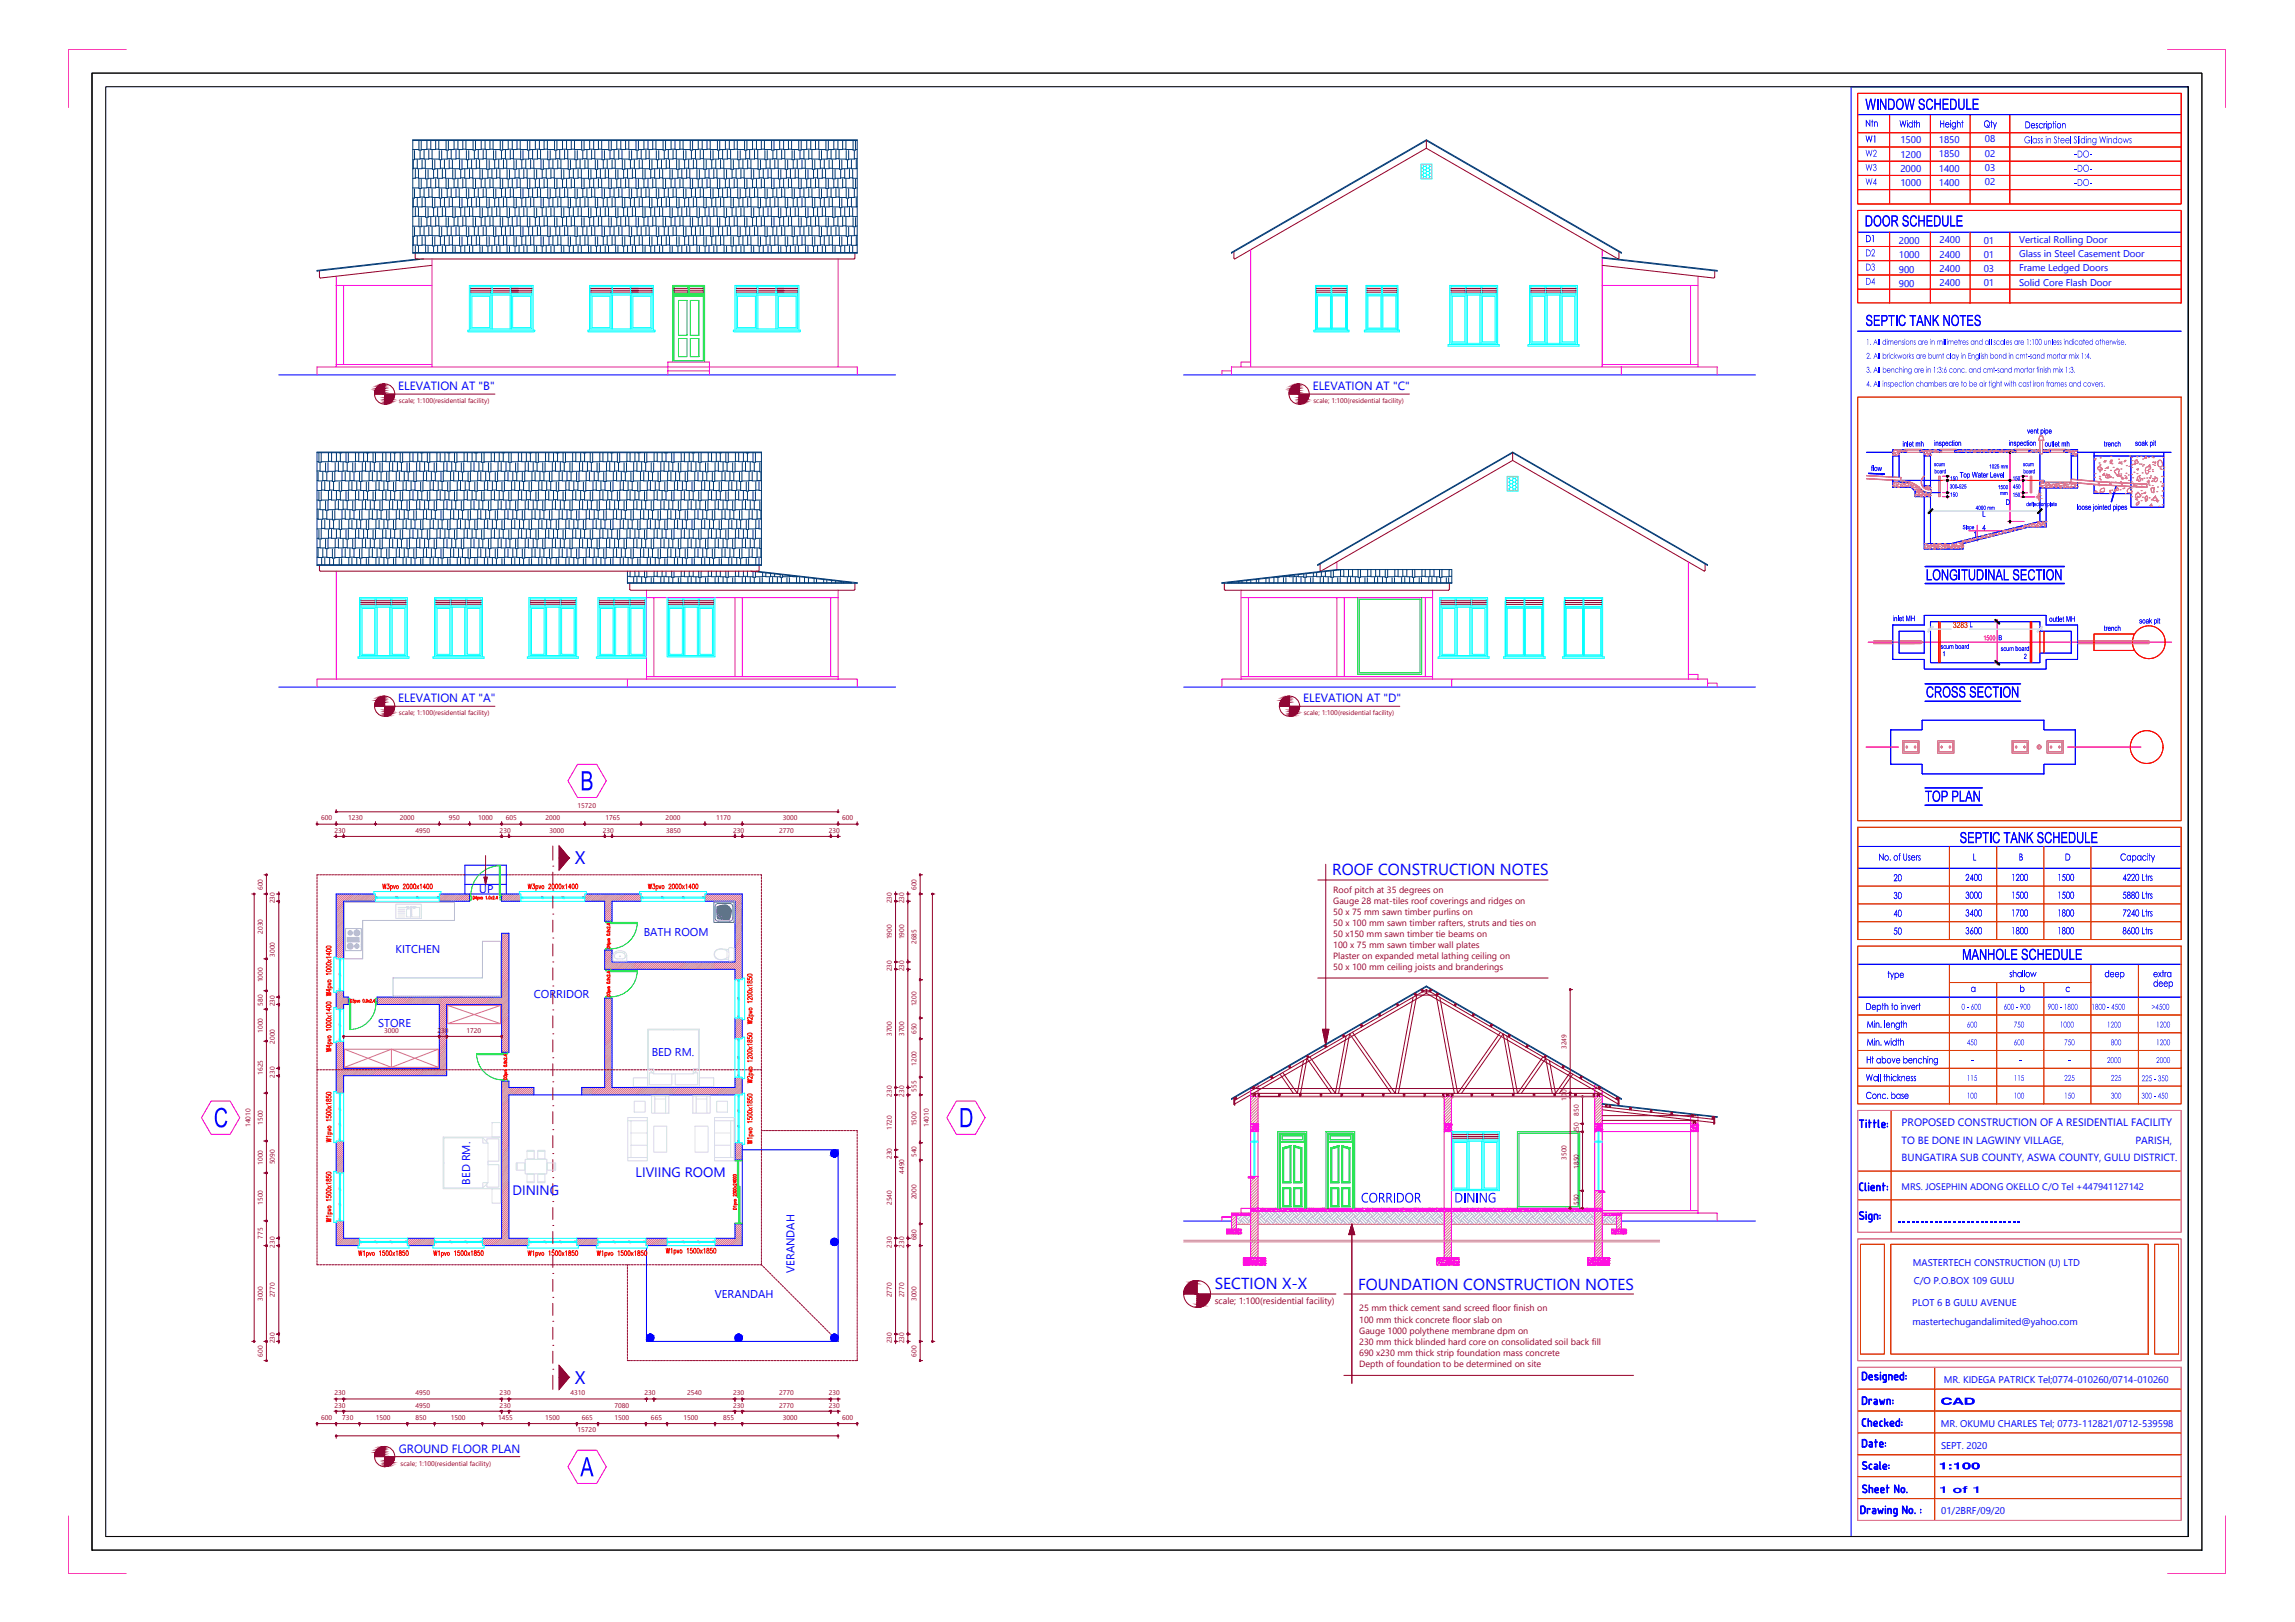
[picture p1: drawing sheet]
<svg xmlns="http://www.w3.org/2000/svg" width="841mm" height="594mm" viewBox="0 0 841 594" stroke-linecap="round" stroke-linejoin="round" font-family="sans-serif">
<defs><g id="words">
<g font-size="6.6" fill="#00f">
<text x="210.7" y="316.5">X</text>
<text x="210.7" y="506.8">X</text>
</g>
<g font-size="5.8" fill="#00f">
<text x="488.2" y="320.6">ROOF CONSTRUCTION NOTES</text>
<text x="445.1" y="472.2">SECTION X-X</text>
<text x="497.7" y="472.4">FOUNDATION CONSTRUCTION NOTES</text>
</g>
<g font-size="5" fill="#00f">
<text x="232.9" y="431">LIVIING ROOM</text>
<text x="187.8" y="437.7">DINING</text>
</g>
<g font-size="4.4" fill="#00f">
<text x="145.9" y="142.9">ELEVATION AT &quot;B&quot;</text>
<text x="481" y="142.9">ELEVATION AT &quot;C&quot;</text>
<text x="145.9" y="257.2">ELEVATION AT &quot;A&quot;</text>
<text x="477.5" y="257.2">ELEVATION AT &quot;D&quot;</text>
<text x="146.1" y="532.1">GROUND FLOOR PLAN</text>
</g>
<g font-size="4.1" fill="#00f">
<text x="175.7" y="327.1">UP</text>
<text x="235.9" y="342.7">BATH ROOM</text>
<text x="145" y="349.2">KITCHEN</text>
<text x="195.7" y="365.6">CORRIDOR</text>
<text x="138.6" y="376">STORE</text>
<text x="238.8" y="386.7">BED RM.</text>
<text x="172.3" y="433.9" transform="rotate(-90 172.3 433.9)">BED RM.</text>
<text x="291.1" y="466.2" transform="rotate(-90 291.1 466.2)">VERANDAH</text>
<text x="262" y="475.3">VERANDAH</text>
</g>
<text font-size="3.9" fill="#00f" x="696.9" y="412.6">PROPOSED CONSTRUCTION OF A RESIDENTIAL FACILITY</text>
<g font-size="3.8" fill="#00f">
<text x="696.9" y="418.8">TO BE DONE IN LAGWINY VILLAGE,</text>
<text x="782.5" y="418.8">PARISH,</text>
<text x="696.9" y="425.1">BUNGATIRA SUB COUNTY, ASWA COUNTY, GULU DISTRICT.</text>
</g>
<g font-size="3.6" fill="#00f">
<text x="696.4" y="52.5">1500</text>
<text x="710.5" y="52.5">1850</text>
<text x="727.3" y="52.1">08</text>
<text x="696.4" y="57.7">1200</text>
<text x="710.5" y="57.7">1850</text>
<text x="727.3" y="57.3">02</text>
<text x="696.4" y="62.9">2000</text>
<text x="710.5" y="62.9">1400</text>
<text x="727.3" y="62.6">03</text>
<text x="696.4" y="68.1">1000</text>
<text x="710.5" y="68.1">1400</text>
<text x="727.3" y="67.8">02</text>
<text x="695.8" y="89.4">2000</text>
<text x="710.7" y="89.2">2400</text>
<text x="727" y="89.2">01</text>
<text x="739.9" y="89">Vertical Rolling Door</text>
<text x="695.8" y="94.6">1000</text>
<text x="710.7" y="94.4">2400</text>
<text x="727" y="94.4">01</text>
<text x="739.9" y="94.2">Glass in Steel Casement Door</text>
<text x="695.8" y="99.9">900</text>
<text x="710.7" y="99.6">2400</text>
<text x="727" y="99.6">03</text>
<text x="739.9" y="99.4">Frame Ledged Doors</text>
<text x="695.8" y="105.1">900</text>
<text x="710.7" y="104.8">2400</text>
<text x="727" y="104.8">01</text>
<text x="739.9" y="104.6">Solid Core Flash Door</text>
<text x="700.9" y="463.5">MASTERTECH CONSTRUCTION (U) LTD</text>
<text x="701.3" y="470.2">C/O P.O.BOX 109 GULU</text>
<text x="700.8" y="478.3">PLOT 6 B GULU AVENUE</text>
<text x="700.8" y="485.5">mastertechugandalimited@yahoo.com</text>
<text x="712.3" y="506.6">MR. KIDEGA PATRICK Tel;0774-010260/0714-010260</text>
<text x="711.3" y="522.6">MR. OKUMU CHARLES Tel; 0773-112821/0712-539598</text>
<text x="711.3" y="530.5">SEPT. 2020</text>
<text x="711.3" y="554.6">01/2BRF/09/20</text>
</g>
<text font-size="3.5" fill="#00f" x="696.9" y="435.8">MRS. JOSEPHIN ADONG OKELLO C/O Tel +447941127142</text>
<g font-size="3.3" fill="#950025">
<text x="488.6" y="327">Roof pitch at 35 degrees on</text>
<text x="488.6" y="331">Gauge 28 mat-tiles roof coverings and ridges on</text>
<text x="488.6" y="335.1">50 x 75 mm sawn timber purlins on</text>
<text x="488.6" y="339.1">50 x 100 mm sawn timber rafters, struts and ties on</text>
<text x="488.6" y="343.2">50 x150 mm sawn timber tie beams on</text>
<text x="488.6" y="347.2">100 x 75 mm sawn timber wall plates</text>
<text x="488.6" y="351.2">Plaster on expanded metal lathing ceiling on</text>
<text x="488.6" y="355.3">50 x 100 mm ceiling joists and branderings</text>
<text x="445.2" y="477.5">scale; 1:100(residential facility)</text>
<text x="498.1" y="480.3">25 mm thick cement sand screed floor finish on</text>
<text x="498.1" y="484.4">100 mm thick concrete floor slab on</text>
<text x="498.1" y="488.5">Gauge 1000 polythene membrane dpm on</text>
<text x="498.1" y="492.5">230 mm thick blinded hard core on consolidated soil back fill</text>
<text x="498.1" y="496.6">690 x230 mm thick strip foundation mass concrete</text>
<text x="498.1" y="500.7">Depth of foundation to be determined on site</text>
</g>
<g font-size="2.5" fill="#950025">
<text x="146.2" y="147.6">scale; 1:100(residential facility)</text>
<text x="481.3" y="147.6">scale; 1:100(residential facility)</text>
<text x="146.2" y="261.9">scale; 1:100(residential facility)</text>
<text x="477.8" y="261.9">scale; 1:100(residential facility)</text>
<text x="211.7" y="296">15720</text>
<text x="117.7" y="300.5">600</text>
<text x="122.5" y="305">230</text>
<text x="127.6" y="300.5">1230</text>
<text x="146.6" y="300.5">2000</text>
<text x="152.2" y="305">4950</text>
<text x="164.5" y="300.5">950</text>
<text x="175.2" y="300.5">1000</text>
<text x="183.1" y="305">230</text>
<text x="185.3" y="300.5">605</text>
<text x="199.9" y="300.5">2000</text>
<text x="201.3" y="305">3000</text>
<text x="220.9" y="305">230</text>
<text x="221.8" y="300.5">1765</text>
<text x="243.9" y="300.5">2000</text>
<text x="244.1" y="305">3850</text>
<text x="262.4" y="300.5">1170</text>
<text x="268.6" y="305">230</text>
<text x="285.5" y="305">2770</text>
<text x="286.9" y="300.5">3000</text>
<text x="303.8" y="305">230</text>
<text x="308.6" y="300.5">600</text>
<text x="96.3" y="326" transform="rotate(-90 96.3 326)">600</text>
<text x="335.8" y="326" transform="rotate(-90 335.8 326)">600</text>
<text x="100.8" y="330.8" transform="rotate(-90 100.8 330.8)">230</text>
<text x="326.8" y="330.8" transform="rotate(-90 326.8 330.8)">230</text>
<text x="331.3" y="330.8" transform="rotate(-90 331.3 330.8)">230</text>
<text x="96.3" y="342" transform="rotate(-90 96.3 342)">2030</text>
<text x="326.8" y="344" transform="rotate(-90 326.8 344)">1900</text>
<text x="331.3" y="344" transform="rotate(-90 331.3 344)">1900</text>
<text x="335.8" y="345.8" transform="rotate(-90 335.8 345.8)">2685</text>
<text x="100.8" y="350.4" transform="rotate(-90 100.8 350.4)">3000</text>
<text x="96.3" y="359.8" transform="rotate(-90 96.3 359.8)">1000</text>
<text x="326.8" y="355.7" transform="rotate(-90 326.8 355.7)">230</text>
<text x="331.3" y="355.7" transform="rotate(-90 331.3 355.7)">230</text>
<text x="96.3" y="368.3" transform="rotate(-90 96.3 368.3)">580</text>
<text x="100.8" y="368.6" transform="rotate(-90 100.8 368.6)">230</text>
<text x="335.8" y="368.6" transform="rotate(-90 335.8 368.6)">1200</text>
<text x="96.3" y="378.3" transform="rotate(-90 96.3 378.3)">1000</text>
<text x="100.8" y="382.3" transform="rotate(-90 100.8 382.3)">2000</text>
<text x="140.7" y="378.2">3000</text>
<text x="160.3" y="378.2">230</text>
<text x="171" y="378.2">1720</text>
<text x="326.8" y="379.4" transform="rotate(-90 326.8 379.4)">3700</text>
<text x="331.3" y="379.4" transform="rotate(-90 331.3 379.4)">3700</text>
<text x="335.8" y="378.7" transform="rotate(-90 335.8 378.7)">650</text>
<text x="574.1" y="384.2" transform="rotate(-90 574.1 384.2)">3249</text>
<text x="96.3" y="393.6" transform="rotate(-90 96.3 393.6)">1625</text>
<text x="100.8" y="394.7" transform="rotate(-90 100.8 394.7)">230</text>
<text x="335.8" y="390.3" transform="rotate(-90 335.8 390.3)">1200</text>
<text x="326.8" y="401.7" transform="rotate(-90 326.8 401.7)">230</text>
<text x="331.3" y="401.7" transform="rotate(-90 331.3 401.7)">230</text>
<text x="335.8" y="399.8" transform="rotate(-90 335.8 399.8)">555</text>
<text x="574.1" y="403.1" transform="rotate(-90 574.1 403.1)">100</text>
<text x="91.8" y="412.8" transform="rotate(-90 91.8 412.8)">14010</text>
<text x="96.3" y="411.9" transform="rotate(-90 96.3 411.9)">1500</text>
<text x="326.8" y="413.9" transform="rotate(-90 326.8 413.9)">1720</text>
<text x="335.8" y="412.6" transform="rotate(-90 335.8 412.6)">1500</text>
<text x="340.3" y="412.8" transform="rotate(-90 340.3 412.8)">14010</text>
<text x="578.6" y="408.6" transform="rotate(-90 578.6 408.6)">850</text>
<text x="578.6" y="415.1" transform="rotate(-90 578.6 415.1)">250</text>
<text x="326.8" y="424.5" transform="rotate(-90 326.8 424.5)">230</text>
<text x="335.8" y="423.8" transform="rotate(-90 335.8 423.8)">540</text>
<text x="574.1" y="424.8" transform="rotate(-90 574.1 424.8)">3500</text>
<text x="96.3" y="426.5" transform="rotate(-90 96.3 426.5)">1000</text>
<text x="100.8" y="426.5" transform="rotate(-90 100.8 426.5)">5090</text>
<text x="331.3" y="429.9" transform="rotate(-90 331.3 429.9)">4490</text>
<text x="578.5" y="428.1" transform="rotate(-90 578.5 428.1)">1850</text>
<text x="96.3" y="441.2" transform="rotate(-90 96.3 441.2)">1500</text>
<text x="326.8" y="441.4" transform="rotate(-90 326.8 441.4)">2540</text>
<text x="335.8" y="439.3" transform="rotate(-90 335.8 439.3)">2000</text>
<text x="578.6" y="441.4" transform="rotate(-90 578.6 441.4)">550</text>
<text x="96.3" y="453.7" transform="rotate(-90 96.3 453.7)">775</text>
<text x="335.8" y="454.3" transform="rotate(-90 335.8 454.3)">680</text>
<text x="100.8" y="456.9" transform="rotate(-90 100.8 456.9)">230</text>
<text x="326.8" y="456.9" transform="rotate(-90 326.8 456.9)">230</text>
<text x="331.3" y="456.9" transform="rotate(-90 331.3 456.9)">230</text>
<text x="96.3" y="476.5" transform="rotate(-90 96.3 476.5)">3000</text>
<text x="100.8" y="475.1" transform="rotate(-90 100.8 475.1)">2770</text>
<text x="326.8" y="475.1" transform="rotate(-90 326.8 475.1)">2770</text>
<text x="331.3" y="475.1" transform="rotate(-90 331.3 475.1)">2770</text>
<text x="335.8" y="476.5" transform="rotate(-90 335.8 476.5)">3000</text>
<text x="96.3" y="496.9" transform="rotate(-90 96.3 496.9)">600</text>
<text x="100.8" y="492" transform="rotate(-90 100.8 492)">230</text>
<text x="326.8" y="492" transform="rotate(-90 326.8 492)">230</text>
<text x="331.3" y="492" transform="rotate(-90 331.3 492)">230</text>
<text x="335.8" y="496.9" transform="rotate(-90 335.8 496.9)">600</text>
<text x="122.5" y="511">230</text>
<text x="122.5" y="515.5">230</text>
<text x="152.2" y="511">4950</text>
<text x="152.2" y="515.5">4950</text>
<text x="183.1" y="511">230</text>
<text x="183.1" y="515.5">230</text>
<text x="209.1" y="511">4310</text>
<text x="225.2" y="515.5">7080</text>
<text x="236.2" y="511">230</text>
<text x="251.8" y="511">2540</text>
<text x="268.6" y="511">230</text>
<text x="268.6" y="515.5">230</text>
<text x="285.5" y="511">2770</text>
<text x="285.5" y="515.5">2770</text>
<text x="303.8" y="511">230</text>
<text x="303.8" y="515.5">230</text>
<text x="117.7" y="520.1">600</text>
<text x="125.4" y="520.1">730</text>
<text x="137.7" y="520">1500</text>
<text x="152.2" y="520.1">850</text>
<text x="165.2" y="520">1500</text>
<text x="182.6" y="520">1455</text>
<text x="199.8" y="520">1500</text>
<text x="213.2" y="520.1">665</text>
<text x="225.1" y="520">1500</text>
<text x="238.6" y="520.1">665</text>
<text x="250.5" y="520">1500</text>
<text x="265" y="520.1">855</text>
<text x="286.9" y="520.1">3000</text>
<text x="308.6" y="520.1">600</text>
<text x="211.7" y="524.5">15720</text>
<text x="146.8" y="536.8">scale; 1:100(residential facility)</text>
</g>
</g></defs>
<!-- layer: ELE -->
<g fill="none" stroke="#f0f" stroke-width=".37">
<path d="M458.3 398.6v32.3M461 397v45.5M458.3 414.4h.1M458.3 411.8h.1M458.3 414.2l.1 .1M458.3 401.6h2.7M458.4 413.9h.1M458.5 414.3h.1M458.5 411.6v.2M458.6 411.6v.1M458.6 411.9h.1M458.6 412.6h.1"/>
<path d="M458.6 411.6h.1M458.7 412.7h.1M458.8 413h.1M458.8 413.5l-.1 .1M458.8 413.2h.1M458.8 414.2h.1M458.8 414.4v.1M458.9 413.5h.1M458.9 411.9h.1M459 414.4h.1M459.1 411.9h.1M459.1 411.7h.1"/>
<path d="M459.1 414h.1M459.2 413.4h.1M459.2 412.2h.1M459.2 412.8h.1M459.2 412.6h.1M459.2 411.6h.1M459.2 413.2h.1M459.2 413.2v.1M459.3 412.5h.1M459.3 413l-.1 .2M459.4 414.3h.1M459.5 413.7h.1"/>
<path d="M459.5 414.4v.1M459.6 411.7h.1M459.6 412.8h.1M459.6 414.3v.1M459.7 411.9l-.1 .2M459.8 411.8h.1M459.8 413.5h.1M459.8 412.8h.1M459.9 413.7h.1M459.9 411.8h.1M459.9 414h.1M459.9 413h.1"/>
<path d="M460 413.9h.1M460 414.4h.1M460.1 412.7h.1M460.1 413.3h.1M460.1 412.1h.1M460.1 414.3h.1M460.1 414h.2M460.1 414h.1M460.2 412.6h.1M460.2 413.2h.1M460.3 413h.1M460.3 411.8v.2z"/>
<path d="M460.3 411.8l.1 .1M460.4 412.4h.1M460.4 414.4h.1M460.4 411.8v.2M460.5 411.7h.1M460.5 412.8h.1M460.6 413.6h.1M460.6 413.2v.1M460.6 413.1v.1M460.6 413.9v.1M460.6 413.8l.1 .2M460.7 412.7l-.1 .1"/>
<path d="M460.7 413.5h.1M460.8 412.3h.1M460.8 412.6h.1M460.9 411.6h.1M460.9 414.4v.1M460.9 414.3h.1M460.9 413.8h.1M460.9 413.2h.1M461 412h.1M461 412.6h.1M529.2 413.7h.1M529.2 400.5v42"/>
<path d="M529.3 413.4h.1M529.4 412.1h.1M529.4 412h.1M529.4 414.2h.1M529.4 413.2h.1M529.6 412.1h.1M529.6 412.8h.1M529.6 413.9h.1M529.7 413.8l-.1 .1M529.8 412.7h.1M529.8 412.4h.1M529.8 414.3h.1"/>
<path d="M529.9 413.1h.1M529.9 413.7h.1M529.9 412.7v.2M529.9 412.7v.1M529.9 412.5h.1M529.9 411.9h.1M529.9 413.9h.1M529.9 412.7h.1M530.1 412.7h-.2M530.1 412.6v.1M530.2 413.8h.1M530.2 414.1l-.1 .1"/>
<path d="M530.2 412h.1M530.3 412.1h.1M530.4 414h.1M530.4 413.2h.1M530.4 413.8h.1M530.4 411.8h.1M530.4 412.9v.2M530.4 412.9l.1 .1M530.5 412.9h.1M530.5 414h.1M530.6 414.5h.1M530.7 414.1h.1"/>
<path d="M530.8 412.9h.1M530.8 413.5h.1M530.8 414.4h.1M530.8 411.8h.1M530.8 412.4h.1M530.8 412.2h.1M530.8 411.6h.1M530.9 412.5h.1M530.9 413.2h.1M530.9 411.9h.1M531.1 413.8h.1M531.1 412.9h-.1"/>
<path d="M531.1 413.3h.1M531.1 412.8l.1 .1M531.3 412.2h.1M531.3 411.8h.1M531.3 412.5h.1M531.4 414.1v.2M531.4 411.6h.1M531.4 413.8h.1M531.5 412.9h.1M531.5 414h.1M531.5 412.8h.1M531.5 413.1h.1"/>
<path d="M531.6 412v.1M531.6 414h.1M531.7 412.8h.1M531.7 413.4h.1M531.7 411.6h.1M531.7 412.2h.1M531.7 414.3h.1M531.8 411.8h.1M531.8 412h.1M531.8 414.2h.1M531.9 400.5v42M584.5 413.8h.1"/>
<path d="M584.5 414.3h.1M584.5 412.6h.1M584.5 413.2h.1M584.5 413.6v.1M584.5 413.6l.1 .1M584.6 412h.1M584.6 414.3h.1M584.6 413.3h.1M584.6 413.6h.1M584.6 413.7h.1M584.6 414.4h.1M584.7 412.6h.1"/>
<path d="M584.9 411.7h.1M584.9 413.8v.1M585 412.4h.1M585 411.8h.1M585 414h.1M585.1 413h.1M585.1 413.6h.1M585.2 414.3h.1M585.3 414.2h.1M585.3 412.7h.1M585.4 413.6h.1M585.4 414.2h.1"/>
<path d="M585.4 412.5h.1M585.4 413.1h.1M585.4 412.4v.1M585.4 411.9h.1M585.5 411.8h-.1M585.5 412.3h.1M585.5 412.9h.1M585.5 413.3h.1M585.6 412.5h-.1M585.6 413.4h.1M585.7 413.6v.2M585.7 412.4h.1"/>
<path d="M585.7 413.5h.1M585.8 413.7l-.1 .1M585.9 412.4h.1M585.9 414.5h.1M586 411.6h.1M586 412.2h.1M586 414.4v.1M586 413.8h.1M586.1 411.6h.1M586.1 414.3h.1M586.2 412.8h.1M586.2 413.5h.1"/>
<path d="M586.2 414.1h.1M586.2 411.6h.1M586.2 412.7h.1M586.3 412.4h.1M586.3 412.9h.1M586.3 413.2l.1 .1M586.3 411.8h.1M586.4 414h.1M586.4 413.2h-.1M586.4 413.1v.1M586.5 413.4h.1M586.6 412.1h.1"/>
<path d="M586.7 413.2h.1M586.7 412.2h.1M586.7 414.4h.1M586.8 414h.1M586.8 412.5v.1M586.8 413.4h.1M586.8 412.5h.1M586.8 411.9v.1M586.9 411.8l-.1 .2M587 413.8l.1 .2M587.1 413.8v.1M587.1 414.3h.1"/>
<path d="M587.1 413.6h.1M457.6 431h.1M457.7 431v.2M458.1 430.9h.1M458.1 431.3h.1M458.1 431.4h.1M458.3 430.9h.1M458.3 431.3l-.2 .1M458.3 431.4v22.9M458.5 430.9h.1M458.9 431.3l.1 .1M458.9 431.3v.1"/>
<path d="M459 431.2v.1M459.2 431.2h.1M459.2 430.9h.1M459.4 431.4h.1M586.1 436.2h.1M586.3 436.2h.1M586.3 436.4l-.1 .2M586.7 436.4h.1M586.7 436.7h.1M587.2 436.7h.1M587.2 436.1h.1M587.4 436.7h.1"/>
<path d="M587.6 436.4h.1M587.7 436.4h.1M587.9 436.6h.1M447.8 445.8v1.4M449.6 451.3h.1M449.6 450.2h5.2v1.7h-5.2zM449.7 451.9h.1M449.7 450.7h.1M449.7 451.3h.1M449.7 451h.1M449.8 450.5h.1M449.9 450.5h.1"/>
<path d="M450 451.3h.1M450.2 450.3h.1M450.3 451.6v.1M450.3 450.4h.1M450.3 451.3h.1M450.3 451.5l.1 .2M450.4 451.6h.1M450.4 451v.1M450.4 450.9v.1M450.6 451.8h.1M450.6 451.1h.1M450.6 450.6h.1"/>
<path d="M450.6 451.2h.1M450.8 450.8h.1M450.8 451.5h.1M450.9 451.3h.1M450.9 450.3h.1M451.3 450.8h.1M451.3 450.4h.1M451.3 445.2h7M451.5 444.4h.1M451.5 445h.1M451.5 451.7l-.1 .1M451.5 451h.1"/>
<path d="M451.5 451.6h.1M451.5 451.4h.1M451.5 451.6v.1M451.5 450.5h.1M451.5 451.3h.1M451.6 450.9h.1M451.6 450.6h.1M451.6 444.9l-.1 .1M451.7 445h.1M451.8 444.6h.1M451.9 451.3h.1M451.9 450.4l-.1 .1"/>
<path d="M451.9 450.4v.1M452 450.7h.1M452.1 451.9h.1M452.1 444.4h.1M452.2 450.5h.1M452.4 451.5h.1M452.4 445h.1M452.4 450.3h.1M452.4 450.9h.1M452.4 450.2h.2M452.6 444.6h.1M452.5 450.2h-.1"/>
<path d="M452.6 451.9h.1M452.6 450.7h.1M452.6 445.2h.1M452.6 451.8h.1M452.6 451.3h.1M452.6 450.8h.1M452.6 444.5h.1M452.6 445.1h.1M452.8 444.9h.1M452.8 451.4v.2M452.8 451.4h.1M452.8 451.4v.1"/>
<path d="M452.8 451.2h.1M452.9 444.9v.2M452.9 451.1l-.1 .1M452.9 451v.2M453 451.2h.1M453.1 450.5h.1M453.1 445.2v5M453.2 450.5h.1M453.2 444.9h.1M453.2 451.8h.1M453.3 451.4h.1M453.3 450.2h.1"/>
<path d="M453.3 450.8h.1M453.4 445h.1M453.5 450.5h.1M453.5 444.4h.1M453.5 445h.1M453.5 450.7h.1M453.6 445h.1M453.6 451.6h.1M453.7 450.6h.1M453.7 451.1h.1M453.7 451.4h.1M453.8 450.2l-.1 .1"/>
<path d="M453.9 444.8h.1M454 445.2h.1M454 451.8h.1M454.1 450.5h.1M454.1 445.1l-.1 .1M454.1 451.5l-.1 .2M454.1 445v.1M454.2 451.9h.1M454.2 450.4h.1M454.2 450.7h.1M454.2 451.3h.1M454.3 445.1h.1"/>
<path d="M454.3 451.6h.1M454.4 444.8h.1M454.4 450.5h.1M454.5 450.8h.1M454.6 444.8h.1M454.6 451.5h.1M454.7 451.5h.1M454.7 450.4h.1M454.8 451.6h.1M455 444.4v.2M455 444.6h.1M455 445.2h.1"/>
<path d="M455 444.4v.1M455.1 444.7l-.1 .2M455.1 444.7v.1M455.2 445.1h.1M455.3 445.2h.1M455.4 444.7h.1M455.4 444.6h.1M455.6 445.2h.1M455.6 444.6h.1M456.1 445h.1M456.1 444.5h.1M456.2 445.2h.1"/>
<path d="M456.2 444.6h.1M456.7 444.4h.1M456.7 445h.1M456.8 444.7l.1 .2M456.9 444.7v.1M457.1 445.1h.1M457.1 444.8h.1M457.1 444.5h.1M457.2 445h.1M457.2 444.3h.1M457.6 444.9v.1M457.6 444.8v.2"/>
<path d="M457.8 444.9h.1M458 444.4h.1M458 445h.1M458.1 444.7h.1M458.3 443.7h128.8M458.3 444.3h-7v5.9M458.3 454.9v5.8M458.6 442.9h.1M458.7 442.8l-.3 .3 .2-.2M458.7 443.4h.1M458.8 443.5h.1M458.8 443h.1"/>
<path d="M458.9 443.1h.1M458.9 443.6h.1M459.1 443.7h.1M459.2 442.8h.1M459.5 443.1v.1M459.7 443.5h.1M459.8 442.9h.1M459.8 443.5h.1M459.9 442.9h.1M459.9 443.3h.1M459.9 443h.1M460 442.6h.1"/>
<path d="M460 443.7h.1M460.3 443.3h.1M460.3 442.7h.1M460.3 443.3l.1 .2M460.4 443.3v.1M460.6 443.7h.1M460.6 443.5h.1M460.8 442.8h.1M460.8 443.4h.1M460.8 442.6h.1M460.8 442.7h.1M460.9 442.5v.1"/>
<path d="M460.9 442.6h.1M461 443.2h.1M461 443.7v10.6M461 454.9v5.8M461.2 443.1v.1M461.5 443.6h.1M461.6 443.3h.1M461.7 442.7h.1M461.8 443.6h.1M461.9 442.7h.1M462 443.1v.2M462.1 443h.1"/>
<path d="M462.1 443.7h.1M462.3 443.7h-.2M462.3 443.3h.1M462.4 443.2l-.1 .1M462.4 443.1l.1 .2M462.5 443.6h.1M462.5 443.2h.1M462.5 443h.1M462.6 442.6h.1M462.7 443.6h.1M462.8 442.7h.1M462.8 443.4h.1"/>
<path d="M463.2 442.9h.1M463.4 443.6h.1M463.4 443h.1M463.5 442.7l-.1 .1M463.7 443.3v.1M463.7 442.8h.1M463.8 443.2h.1M463.9 443.5h.1M464.2 443.6h.1M464.3 443.4h.1M464.3 442.9h.1M464.3 443.5h.1"/>
<path d="M464.3 442.8h.1M464.3 443.7h.1M464.5 443.4h.1M464.7 442.8h.1M464.7 442.7h.1M464.8 443h.1M465 443.3h.1M465 443.3l-.1 .1M465.2 443.4h.1M465.3 442.8h.1M465.3 443.7h.1M465.4 442.6h.1"/>
<path d="M465.6 442.8h.1M465.9 442.9h.1M466 442.8h-.1M466 442.7l-.1 .1M466.1 443.2h.1M466.1 442.7h.1M466.1 443.3h.1M466.2 443.5h.1M466.3 443.3h.1M466.5 443.1h.1M466.6 442.9h.1M466.7 443.7h.1"/>
<path d="M466.9 442.7h.1M467 443.1h.1M467 443.7h.1M467.1 443.4l-.1 .2M467.2 443h.1M467.3 443.1h.1M467.5 442.9h.1M467.5 443.7h-.1M467.5 442.5l.1 .1M467.7 442.5v.1M467.8 443.6h.1M467.9 443h.1"/>
<path d="M467.9 443.6h.1M468 443.7h.1M468.3 442.9h.1M468.3 443.5h.1M468.4 443h.1M468.6 442.9l-.2 .1M468.7 442.8h.1M468.7 443.7h.1M468.8 442.9h.1M468.8 443.5h.1M468.9 443.4h.1M469 443.5h.1"/>
<path d="M469.4 442.7h.1M469.4 443h.1M469.5 442.8v.1M469.5 442.7v.2M469.6 443.7h-.1M469.7 442.8h.1M469.7 443.3h.1M469.7 442.6v.1M470 443.3h.1M470.3 443h.1M470.5 442.6h.1M470.5 443.2h.1"/>
<path d="M470.6 443.2h.1M470.6 442.6h.1M471 442.6v.2M471.1 443.2h.1M471.1 443l-.1 .2M471.1 443v.1M471.1 443.1h.1M471.2 443h.1M471.4 443.2h.1M471.5 443.7h.1M471.5 443.1h.1M471.8 443.7h.1"/>
<path d="M472.1 443h.1M472.1 443.7h.1M472.2 443.1h.1M472.2 443.6h.1M472.2 443h.1M472.2 442.7v.2M472.4 443h.1M472.4 443.6h.1M472.4 442.5l.1 .1M472.7 442.9h.1M472.9 443.5h.1M473.1 442.8h.1"/>
<path d="M473.1 443.1h.1M473.3 443.3v.2M473.3 443.3v.1M473.3 442.8h.1M473.3 443.4h.1M473.5 442.8v.1M473.6 443.1l-.1 .2M474 443.4h.1M474.1 443.2h.1M474.1 443.7h.1M474.1 442.6h.1M474.2 442.8h.1"/>
<path d="M474.2 443.3h.1M474.4 442.7h.1M474.4 443.3h.1M474.7 443h.1M474.9 442.6h.1M475 443.2h.1M475 442.6v.2M475.1 442.6h.1M475.1 443.2h.1M475.1 443.5h.1M475.1 442.6l-.1 .1M475.1 443.6l-.1 .1"/>
<path d="M475.2 443.6v.1M475.7 442.6h.1M475.9 443.3h.1M476 443.1h.1M476 443.6h.1M476.1 443.1l-.1 .1M476.1 443.3h.1M476.1 443.3v.1M476.2 443.1h.1M476.2 443.7h.1M476.5 443.7h.1M476.6 443h.1"/>
<path d="M476.6 442.6h.1M476.9 443.5h.1M476.9 443.6h.1M476.9 443.3h.1M476.9 443h.1M477.1 443.1h.1M477.3 443h.1M477.3 443.1v.2M477.5 443.6h.1M477.6 442.6h.1M477.6 442.8l-.1 .1M477.6 442.7v.1"/>
<path d="M477.7 442.8h.1M477.7 443.4h.1M477.8 443.3h.1M478 443.5h.1M478.1 443h.1M478.4 443.4h.1M478.4 442.8h.1M478.4 443.4l.2 .2M478.5 442.7h.1M478.5 443.3l-.1 .1M478.6 443.3h.1M478.7 442.7h.1"/>
<path d="M478.7 443.3h.1M478.7 443.4h.1M478.8 442.8h.1M479.1 443.3h.1M479.2 442.8h.1M479.4 442.7h.1M479.5 442.7h.1M479.6 442.6h.1M479.6 443.2h.1M479.7 443.4h.1M479.8 443.3v.1M480.1 442.8l-.1 .2"/>
<path d="M480.2 443.2h.1M480.2 442.6h.1M480.4 442.8h.1M480.4 443.6h.1M480.4 442.5l.1 .2M480.5 443h.1M480.5 442.5v.1M480.6 443.1h.1M480.6 443.5h.1M480.6 443h.1M481 442.6h.1M481 443.5h.1"/>
<path d="M481.1 443.7h.1M481.3 443h.1M481.3 443.6h.1M481.3 442.9h.1M481.3 443.5h.1M481.3 442.8h.1M481.6 443.5h.1M481.6 442.8h.1M481.9 443.6h.1M481.9 442.6h.1M482.2 443.4h.1M482.3 442.8h.1"/>
<path d="M482.3 443.4h.1M482.3 443.6l-.1 .1M482.3 443.6l.1 .1M482.4 442.9h.1M482.4 443.6h.1M482.4 442.8v.1M482.4 442.7v.2M482.5 443.6h.1M482.6 443v.2M482.7 442.7h.1M482.7 443l-.1 .1M482.8 442.8h.1"/>
<path d="M482.8 442.6h.1M483 443.5h.1M483.1 443.3h.1M483.2 442.7h.1M483.2 442.9h.1M483.3 443.3h.1M483.4 443.6h.1M483.5 442.8h.1M483.6 443.7h.1M483.7 443.7h.1M483.8 442.7h.1M484 443.7h.1"/>
<path d="M484 442.5l.1 .1M484.1 443.1h.1M484.1 443.3h.1M484.1 442.9h.1M484.3 443.2h.1M484.3 443.6h.1M484.3 443.1h.1M484.6 443.3h.1M484.6 442.5v.2M484.6 442.6h.1M484.6 442.5v.1M484.7 442.7h.1"/>
<path d="M484.9 443.6h.1M484.9 443h.1M485 442.5h.1M485.1 443h.1M485.1 443.2v.1M485.2 443.1l-.1 .2M485.2 443.2h.1M485.3 443.6h.1M485.4 442.9h.1M485.6 442.8h.1M485.8 443.5h.1M485.8 442.9h.1"/>
<path d="M485.9 443.7h.1M485.9 442.6l-.1 .2M486 443h.1M486.1 443.3v.2M486.2 443.3v.2M486.2 443.7h.1M486.3 443.6h.1M486.3 443h.1M486.4 442.8h.1M486.6 442.8h.1M486.6 442.6v.2M486.6 442.6v.1"/>
<path d="M486.7 442.8h.1M486.7 443.3h.1M486.8 443h.1M486.9 443h.1M487 443.6h.1M487.1 442.7v.2M487.4 443.6h.1M487.4 442.9h.1M487.4 442.6h.1M487.6 443.2h.1M487.7 442.7h.1M487.7 443.3l-.1 .1"/>
<path d="M487.7 443.3v.1M487.9 443.1h.1M487.9 443.7h.1M488.1 443.4h.1M488.4 443.4h.1M488.4 442.8l-.1 .1M488.5 443.7h.1M488.5 442.9h.1M488.5 443.1h.1M488.5 442.7h.1M488.5 443.3h.1M488.8 443.1h.1"/>
<path d="M489 442.7h.1M489.2 443.3h.1M489.2 442.7l-.1 .1M489.4 443.6h.1M489.4 442.9h.1M489.4 443.3h.1M489.4 443h.1M489.6 442.6h.1M489.6 442.9v.1M489.8 443.2h.1M489.8 443.6h.1M490.2 443.5l-.1 .1"/>
<path d="M490.2 443.4l-.1 .1M490.3 443.4h.1M490.3 443.1h.1M490.3 442.9h.1M490.3 443h.1M490.4 443.1h.1M490.7 443.2h.1M490.7 443.1h.1M490.8 443.5h.1M490.9 443.1v.1M491 443.7h.1M491.2 443.3h.1"/>
<path d="M491.2 442.8h.1M491.3 443h.1M491.4 443h.1M491.6 443.2h.1M491.7 442.8l-.1 .2M491.8 443.3h.1M492.1 443.5h.1M492.1 442.6h.1M492.1 443.2h.1M492.1 443.1v.2M492.2 443h.1M492.5 443.5h.1"/>
<path d="M492.5 442.8h.1M492.6 443.3h.1M492.7 443.7h-.1M492.9 443.1h.1M492.9 442.8h.1M493 443.1h.1M493 443.7h.1M493.2 443.4h.1M493.2 443.1h.1M493.3 442.5l.1 .2M493.4 443.3v.1M493.4 442.5v.1"/>
<path d="M493.4 443.3h.1M493.5 443.3h.1M493.5 442.6h.1M493.6 442.7h.1M493.9 443h.1M493.9 443.6h.1M494.1 443.1h.1M494.2 443l-.1 .2M494.2 443v.1M494.3 443.3h.1M494.4 443.3h.1M494.6 443.6h.1"/>
<path d="M494.7 443.2h.1M494.7 443.3l-.1 .1M494.8 443.4h.1M494.8 442.8h.1M494.9 442.8h.1M495 443.2h.1M495.1 443l.2-.2zM495.2 443.7h.1M495.4 443.1h.1M495.4 443.4h.1M495.6 442.5v.1M495.6 443.4h.1"/>
<path d="M495.7 443.3h.1M495.7 442.7h.1M495.9 443.5h.1M495.9 443.2h.1M495.9 442.6h.1M496 443.6h.1M496.3 443.4h.1M496.5 443h.1M496.5 443.6h.1M496.5 443.2h.1M496.6 442.6h.1M496.6 443.2h.1"/>
<path d="M496.7 443.3h.1M496.9 443.2h.1M496.9 442.9h.1M497.1 443.5h.1M497.1 443.1v.2M497.2 443v.2M497.2 443.7h-.1M497.3 443.5h.1M497.4 443.6h.1M497.5 443h.1M497.6 442.8h.1M497.6 443h.1"/>
<path d="M497.8 443.3h.1M498.1 442.7h.1M498.2 442.6l-.1 .1M498.2 443.5h.1M498.2 442.6v.1M498.2 443.3h.1M498.4 442.9h.1M498.4 443.5h.1M498.4 443.7h.1M498.7 443.3h.1M498.7 442.9h.1M498.7 442.7h.1"/>
<path d="M499 443.4v.2M499 443.3v.2M499.1 442.6h.1M499.1 443.6h.1M499.2 443.3v.1M499.3 442.8h.1M499.3 443.4h.1M499.3 443.3l-.1 .1M499.3 443.2h.1M499.4 442.5l.1 .2M499.5 442.5v.1M499.7 443.3h.1"/>
<path d="M499.7 442.7h.1M500.1 443.6h.1M500.1 443.3h.1M500.2 442.7h.1M500.4 443.7h.1M500.4 443h.1M500.6 442.8v.1M500.6 443.4h.1M500.6 443.6h.1M500.7 442.7l-.1 .1M500.7 442.6l-.1 .2M500.9 443h.1"/>
<path d="M500.9 443.7h-.1M500.9 443.6v.1M501 443.6h.1M501 443.1h.1M501.1 442.6h.1M501.1 443.6h.1M501.5 442.9h.1M501.6 443.4h.1M501.7 443.4h.1M501.7 443.4v.2M501.9 443h.1M501.9 443.6h.1"/>
<path d="M501.9 443.7h.1M502 442.8v.1M502 442.7v.1M502.2 443.5h.1M502.5 443.5h.1M502.6 442.8h.1M502.6 443.4h.1M502.7 443.2h.1M502.8 443.5h.1M502.8 442.9h.1M502.8 442.6h.1M502.9 443.7h.1"/>
<path d="M503.1 442.7h.1M503.1 443.6h.1M503.1 443h.1M503.2 442.9l-.1 .1M503.2 442.8l-.1 .2M503.2 442.8v.2M503.3 443.3h.1M503.4 443.5h.1M503.7 442.8h.1M503.7 443.3h.1M503.7 442.6h.1M503.7 443h.1"/>
<path d="M503.8 442.6h.1M504.1 443.4h.1M504.2 443.6v.1M504.3 443.6h-.1M504.4 443.6h.1M504.4 443.2h.1M504.5 442.9v.1M504.6 442.7h.1M504.6 443.3h.1M504.7 442.7h.1M504.8 442.8h.1M504.8 443.1h.1"/>
<path d="M505.1 443.7h.1M505.2 443.2h.1M505.3 443.6h.1M505.5 443.1h.1M505.5 443.7h.1M505.5 443h.1M505.6 442.7h.1M505.7 443.1v.1M505.7 443.1h.1M505.7 443v.1M505.8 442.7h.1M506.2 443.6h.1"/>
<path d="M506.2 443h.1M506.3 442.7h.1M506.4 443h.1M506.4 443.6h.1M506.6 443.5h.1M506.6 442.8h.1M506.6 442.9h.1M506.8 443.7h.1M506.9 443.7h.1M507 443.1v.2M507 442.8h.1M507.1 442.5l.1 .1"/>
<path d="M507.2 443.7h.1M507.2 442.9h.1M507.3 443.4h.1M507.3 442.9h.1M507.3 443.5h.1M507.5 442.8h.1M507.7 442.7h.1M507.9 443.5h.1M508.1 443.7h.1M508.1 443.2l.2 .2zM508.1 442.8v.2M508.1 442.8l.1 .2"/>
<path d="M508.2 443.3h.1M508.2 442.8h.1M508.2 442.7h.1M508.4 443.3h.1M508.5 442.8h.1M508.8 442.6h.1M508.8 443.2h.1M508.9 443.3h.1M509.1 442.6h.1M509.1 443.2h.1M509.4 442.8h.1M509.5 443.1h.1"/>
<path d="M509.5 443.4h.1M509.7 442.6h.1M509.9 443.1h.1M510 443.7h.1M510 443.1h.1M510 443.1v.2M510.1 443.7h.1M510.3 442.9h.1M510.6 443h.1M510.6 443.6h.1M510.8 443.5v.1M510.8 443.3h.1"/>
<path d="M510.9 443h.1M510.9 443.6h.1M511 442.9h.1M511.2 443.5h.1M511.3 442.9h.1M511.7 442.8h.1M511.8 442.8h.1M511.8 443.4h.1M511.9 443.4h.1M512 442.8h.1M512.1 443.7h-.1M512.2 443h.1"/>
<path d="M512.3 442.7l-.1 .2M512.3 443.4h.1M512.7 442.8h.1M512.7 443.3h.1M512.8 443.3h.1M512.8 442.7h.1M512.9 443.7h.1M513 442.6h.1M513.1 443h.1M513.2 442.6h.1M513.3 443.7h.1M513.3 443.4v.2"/>
<path d="M513.4 443.3h.1M513.6 443.2h.1M513.6 442.6h.1M513.8 443.7h.1M513.9 443.5h.1M514.1 443h.1M514.3 442.6v.1M514.4 443.6h.1M514.5 443h.1M514.8 442.8l-.1 .2M515 443h.1M515 443.3h.1"/>
<path d="M515 443.1h.1M515.2 443.6h.1M515.3 443.6h.1M515.4 443h.1M515.4 443.7h.1M515.5 442.7l.1 .1M515.6 442.6v.1M515.6 443h.1M515.8 443.6v.1M516 443.1h.1M516.3 442.8h.1M516.3 443.4h.1"/>
<path d="M516.3 443.5h.1M516.4 443.5h.1M516.7 442.8h.1M516.7 443.4h.1M516.8 442.8v.1M516.8 442.7l.1 .1M516.9 443.2h.1M517 443h.1M517.2 442.7h.1M517.2 443.3h.1M517.2 442.8h.1M517.3 443l-.1 .1"/>
<path d="M517.4 443.3h.1M517.8 442.7h.1M517.8 443.2h.1M518 442.6h.1M518 443.2h.1M518 442.8h.1M518.1 442.9v.1M518.4 443.7h-.1M518.5 443.2h.1M518.7 442.5v.1M518.8 443.3h.1M518.9 443h.1"/>
<path d="M518.9 443.6h.1M518.9 443.1h.1M519.1 442.6h.1M519.1 442.6v.2M519.1 442.5l.1 .2M519.4 442.9l-.1 .1M519.5 442.6h.1M519.5 443h.1M519.6 443h.1M519.7 443.3h.1M519.8 443.5h.1M519.8 443.2v.1"/>
<path d="M519.9 442.9h.1M519.9 443.1l-.1 .1M520.2 443.6h.1M520.4 442.6h.1M520.5 442.8h.1M520.6 443.1v.1M520.6 443.3h.1M520.6 443v.1M520.7 443.6h.1M520.7 443.4h.1M520.7 442.9h.1M520.8 442.8h.1"/>
<path d="M521 442.9h.1M521.1 442.8h.1M521.2 443.4h.1M521.3 442.5v.1M521.3 443.5h.1M521.3 442.7h.1M521.5 442.7h.1M521.6 443.4h.1M521.6 442.7h.1M521.6 443.3h.1M521.8 442.8h.1M521.9 443.2v.1"/>
<path d="M521.9 443.1v.2M522.2 443.3h.1M522.3 442.7h.1M522.4 443.3h-.1M522.4 443.3h.1M522.5 443.7h.1M522.5 443.1h.1M522.5 443.4h.1M522.9 442.6h.1M522.9 443.3h.1M522.9 443.1v.1M523.1 443.3v.1"/>
<path d="M523.1 443.3l.1 .1M523.2 443.1h.1M523.3 442.8h.1M523.4 443.6h.1M523.4 442.6h.1M523.4 443h.1M523.5 443.4h.1M523.6 443.2h.1M523.8 442.5h.1M523.8 442.7v.2M524.2 442.8h.1M524.2 443.7h.1"/>
<path d="M524.3 442.9h.1M524.3 443.5h.1M524.4 443.4l-.1 .1M524.4 443.5h.1M524.4 443.4v.1M524.7 443.6h.1M524.7 443h.1M524.7 442.6h.1M524.7 443.5l.1 .1M524.8 443.4l-.1 .1M524.9 443.4l-.2 .1M525.1 443h.1"/>
<path d="M525.1 442.8h.1M525.2 443.3h.1M525.2 442.8h.1M525.3 442.8h.1M525.3 443.6h.1M525.3 443.5h.1M525.6 443.5v.1M525.7 442.6h.1M525.7 443.5v.1M525.8 442.9h.1M526 442.9h.1M526.1 443.2h.1"/>
<path d="M526.1 442.7h.1M526.3 443.6h.1M526.3 442.5h.1M526.3 442.9v.1M526.4 442.8l-.1 .2M526.4 443.4h.1M526.6 442.7h.1M526.6 443.7h.1M526.9 443.4h.1M526.9 442.8h.1M526.9 443.7h-.1M527 443.7h.1"/>
<path d="M527 442.9h.1M527 443.1h.1M527.2 443.6h.1M527.2 443.4h.1M527.3 442.7h.1M527.4 443.6v.1M527.5 443.3h.1M527.6 442.7h.1M527.9 443.6h.1M527.9 443h.1M528 442.6h.1M528.1 443.6h.1"/>
<path d="M528.2 443.7h.1M528.3 443.3h.1M528.5 442.8h.1M528.6 443.1h.1M528.7 443.6h.1M528.8 443.4h.1M528.8 443.1h.1M528.8 442.9h.1M528.8 443h.1M528.9 443l-.1 .1M529.1 443.1h.1M529.1 443.7h.1"/>
<path d="M529.2 442.6v.1M529.3 443.7h.1M529.3 443.1h.1M529.4 442.8h.1M529.7 442.8h.1M529.7 443.3h.1M529.7 443h.1M529.7 443.5h.1M529.8 443h.1M529.9 443.7h.1M530 443.7h.1M530.3 442.5v.1"/>
<path d="M530.3 442.9h.1M530.4 442.8h.1M530.4 443.5h.1M530.5 442.6v.2M530.6 443.2h.1M530.6 442.6h.1M530.7 443.1h.1M530.7 443.3h.1M530.8 442.8h.1M530.8 443.5h.1M531.3 442.8h.1M531.3 442.9h.1"/>
<path d="M531.3 442.7h.1M531.4 443.2l-.1 .1M531.4 443.1v.1M531.5 443.1h.1M531.5 443.7h.1M531.5 443.4h.1M531.7 443.1h.1M531.7 442.8v.1M531.7 442.7v.1M531.8 443.1h.1M532 442.7h.1M532 442.6v.2"/>
<path d="M532.1 442.6v.2M532.2 442.9h.1M532.4 443.6h.1M532.4 443h.1M532.6 443.3h.1M532.6 443.1h.1M532.8 442.9h.1M532.9 442.5v.1M533 442.9l-.1 .1M533 443.2h.1M533.2 443h.1M533.2 443.4h.1"/>
<path d="M533.3 442.8h.1M533.5 443.6h.1M533.5 443.2h.1M533.7 443.1h.1M533.8 442.8h.1M533.8 443.4h.1M533.9 442.9l-.1 .1M533.9 443.3l-.1 .1M533.9 443.3v.1M534.1 443h.1M534.1 443.3h.1M534.2 442.7h.1"/>
<path d="M534.2 442.9l-.1 .2M534.3 443.6h.1M534.5 443.2h.1M534.5 443.4h.1M534.8 443h.1M534.8 443.6h.1M534.9 442.6h.1M535.1 442.6h.1M535.1 443.2h.1M535.1 443h.1M535.2 442.9h.1M535.4 443.3h.1"/>
<path d="M535.4 442.7v.2M535.4 443.5h.1M535.5 443.2h.1M535.5 443.1v.1M535.7 443.2l.1 .1M535.8 443.2v.1M535.9 442.8h.1M536 443h.1M536 443.6h.1M536 443.1h.1M536.3 443.3h.1M536.5 443.4l-.1 .2"/>
<path d="M536.5 443.3h.1M536.5 443h.1M536.6 443.3h.1M536.7 443.2l-.1 .1M536.7 443.1l.1 .2M536.8 442.9h.1M536.8 443.5h.1M536.9 443.1h.1M537 442.7h.1M537 443.3h.1M537.3 443.3h.1M537.5 442.6h.1"/>
<path d="M537.6 442.8h.1M537.6 443.2h.1M537.6 443.4l-.1 .2 .1-.1M537.7 443.4h.1M537.8 442.8h.1M537.9 443.1h.1M537.9 442.9v.1M537.9 442.8v.2M538 443.3v.1M538.2 443.4h.1M538.5 443.7h.1M538.6 442.7h.1"/>
<path d="M538.6 443.3h.1M538.7 442.7h.1M538.7 443.7h.1M538.8 443h.1M538.8 443.2h.1M539 443.6l-.1 .1M539 443.6h.1M539.2 443.4h.1M539.2 443h.1M539.3 443.5v.1M539.4 443.6h.1M539.5 443.1h.1"/>
<path d="M539.5 443.6h.1M539.6 442.6h.1M539.7 443.2h.1M539.9 442.9h.1M540.1 443.5h.1M540.4 443.6h.1M540.4 443h.1M540.4 443v.1M540.5 443.5h.1M540.5 443.5l-.1 .1M540.6 443.4h.1M540.7 443.3h.1"/>
<path d="M540.9 443.4h.1M541 442.8h.1M541 443.5h.1M541.3 442.9h.1M541.3 443.5h.1M541.4 442.7h.1M541.5 443.7h.1M541.6 443.2h.1M541.6 443.3h.1M541.8 443.7h-.1M541.8 442.5l.1 .1M542 443.6h.1"/>
<path d="M542.1 442.6h.1M542.2 442.8h.1M542.2 443.3h.1M542.6 443.3h.1M542.6 443h.1M542.7 443.2h.1M542.9 443.6h.1M542.9 443.2v.1M543 443.1l-.1 .1M543 443.4h.1M543 443.7h.1M543.1 443.2h.1"/>
<path d="M543.2 442.7h.1M543.2 443.1h.1M543.4 443.7h.1M543.5 443.4h.1M543.6 442.8h.1M543.8 443h.1M543.8 443.6h.1M544 443.1h.1M544 443.7h.1M544 443.2h.1M544.1 442.6l-.1 .1M544.4 443.4h.1"/>
<path d="M544.4 442.6v.1M544.5 442.5l-.1 .2M544.5 443.6h.1M544.6 442.7h.1M544.8 443.7h.1M544.9 443h.1M544.9 443.6h.1M544.9 442.7v.1M544.9 443.5h.1M544.9 442.6v.2M545 442.9h.1M545.1 443h.1"/>
<path d="M545.3 442.6v.2M545.4 443.5h.1M545.4 442.8h.1M545.5 443.3l-.1 .1M545.6 443.4h.1M545.7 442.6h.1M545.7 443.7h.1M545.8 443.5h.1M545.8 442.9h.1M546.1 442.8h.1M546.1 442.9h.1M546.3 443.5h.1"/>
<path d="M546.6 442.7l-.1 .1M546.6 442.6h.1M546.7 442.8h.1M546.7 443.3h.1M546.7 443.5h.1M546.7 442.9l.1 .2M546.8 442.9v.1M547 442.7l-.1 .1M547.1 442.7h.1M547.1 443.2h.1M547.2 442.6h.1M547.2 443.6h.1"/>
<path d="M547.6 442.7h.1M547.6 442.6h.1M547.6 443.2h.1M547.8 443.3h.1M547.8 443.1h.1M547.8 442.9v.1M548 443.4l-.1 .2M548.1 443.6h.1M548.4 443.7h.1M548.5 443.1h.1M548.5 443.7h.1M548.5 442.7h.1"/>
<path d="M548.7 443.2v.2M548.7 443.2v.1M548.8 443.1h.1M548.9 443h.1M548.9 443.6h.1M549 443v.1M549.1 443.6h.1M549.1 442.9v.1M549.4 443h.1M549.4 443.6h.1M549.5 442.7h.1M549.5 442.9l-.1 .1"/>
<path d="M549.5 442.8v.1M549.5 443.6h.1M549.8 443h.1M550 442.8h.1M550.1 443.7h.1M550.3 442.8h.1M550.3 443.4h.1M550.3 443.1v.1M550.4 442.8h.1M550.5 443.5l-.1 .2M550.6 443.5l-.1 .2M550.6 443.4h.1"/>
<path d="M550.9 442.8h.1M551 443.7h.1M551.2 443.3h.1M551.2 442.7h.1M551.3 442.8h.1M551.6 442.6h.1M551.6 443.1v.2M551.8 443.3h.1M551.8 443.6h.1M551.9 442.6h.1M552 443v.1M552.1 442.6h.1"/>
<path d="M552.1 443.2h.1M552.3 442.8h.1M552.8 443.4h.1M552.8 443.5h.1M552.8 443.3v.1M552.8 443.3l.1 .1M552.9 443.1h.1M552.9 443.6h.1M553 443h.1M553.1 443.7h.1M553.2 442.9h.1M553.3 443h.1"/>
<path d="M553.4 442.5v.1M553.5 443.6h.1M553.9 442.9h.1M553.9 443.5h.1M553.9 443.3h.1M554 443h.1M554.1 442.9h.1M554.1 443.5v.1M554.3 443.7h.1M554.5 443.1v.1M554.6 443.5h.1M554.8 442.8h.1"/>
<path d="M554.8 443.4h.1M554.9 443.1h.1M555 443.4h.1M555 443h.1M555.1 442.8h.1M555.3 443.5h.1M555.4 443.5l-.1 .1M555.5 442.8h.1M555.6 442.7h.1M555.6 443.3h.1M555.7 443.3h.1M555.9 443h.1"/>
<path d="M556 443h.1M556 442.6l-.1 .1M556 442.5v.2M556.2 442.7h.1M556.3 443.3h.1M556.5 443.1h.1M556.6 442.6h.1M556.7 443.7h-.2M556.8 443.2h.1M556.9 442.8h.1M557 443h.1M557.1 443.3l-.1 .1"/>
<path d="M557.3 443.1h.1M557.4 443.6h.1M557.5 443h.1M557.8 442.7v.1M557.8 442.6v.2M557.9 443.1h.1M557.9 443.7h.1M557.9 443h.1M557.9 442.6h.1M558.3 443.5h.1M558.3 442.9h.1M558.3 443h.1"/>
<path d="M558.5 442.7v.1M558.6 443.6h.1M558.8 443.1h.1M558.9 442.5v.2M558.9 442.5v.1M559 443.6h.1M559.1 442.9h.1M559.2 442.8h.1M559.2 443.4h.1M559.4 442.8h.1M559.4 443.5l.1 .1M559.5 442.9h.1"/>
<path d="M559.5 443.5h-.1M559.6 443.4l-.1 .1M559.7 443.5h.1M559.7 443.1h.1M559.7 443.2h.1M560 443.4h.1M560.1 442.7h.1M560.1 443.3h.1M560.1 442.7l.1 .1M560.2 442.8h.1M560.2 442.6v.1M560.4 442.6h.1"/>
<path d="M560.7 443.2h.1M560.8 443.3h.1M561 443.7h.1M561 443.1h.1M561 442.9v.1M561.1 443.3h.1M561.2 443.3h.1M561.3 442.6h.1M561.4 442.7v.1M561.5 443.3v.1M561.6 443.2v.2M561.6 443.3h.1"/>
<path d="M561.7 442.6h.1M561.9 443h.1M561.9 443.6h.1M561.9 443.2h.1M562.1 443.1h.1M562.1 443.6l-.1 .1M562.3 442.6h.1M562.5 443.7h.1M562.5 443.3h.1M562.7 442.9v.1M562.8 443.5h.1M562.8 442.9h.1"/>
<path d="M563 443h.1M563 443.6h.1M563.1 442.9h.1M563.3 442.6h.1M563.4 443.5v.1M563.5 443h.1M563.5 443.3h.1M563.6 443l-.1 .1M563.6 443.6h.1M563.7 443.3h.1M563.7 442.8h.1M563.9 442.9v.1"/>
<path d="M564.1 442.9h.1M564.1 442.7h.1M564.2 442.7h.1M564.4 443.3h.1M564.6 442.6h.1M564.6 443.2h.1M564.6 443.7h.1M564.8 443.4h.1M565 442.5v.1M565.1 443.6h.1M565.2 442.7h.1M565.2 442.8h.1"/>
<path d="M565.2 443.4h.1M565.2 443.1v.1M565.4 443.4h.1M565.5 443.7h.1M565.5 443.1h.1M565.7 442.7h.1M565.9 443.3h.1M566.1 442.8h.1M566.1 443.1v.1M566.1 443.4h.1M566.3 443.4h.1M566.3 443.6h.1"/>
<path d="M566.3 442.6h.1M566.4 443h.1M566.5 443.1l-.1 .2M567 443.1h.1M567 442.8h.1M567.2 443.3h.1M567.2 443.5h.1M567.3 442.8h.1M567.3 443.4h.1M567.4 443.1h.1M567.5 442.6v.1M567.6 442.6h.1"/>
<path d="M567.6 443.6h.1M567.6 442.5l-.1 .2M567.6 443.7h.1M567.7 443.3h.1M568 442.8h.1M568.1 443h.1M568.2 443.3h.1M568.2 443.5h.1M568.2 443.1h.1M568.2 442.7h.1M568.5 442.6h.1M568.6 443.5h.1"/>
<path d="M568.6 442.5l.2 .1M568.6 443.3v.1M568.7 443.6h.1M568.9 442.9h.1M568.9 443.4l.1 .2M569 443.4v.1M569.1 443.2h.1M569.1 442.6h.1M569.1 443.6h.1M569.2 442.8h.1M569.2 443.5h.1M569.5 442.7h.1"/>
<path d="M569.6 442.8h.1M569.6 443.3h.1M569.8 443.4h.1M569.8 442.9h.1M569.9 443.6h.1M570 443h.1M570 443.6h.1M570.1 442.7l-.1 .1M570.2 442.7h.1M570.2 443.5l-.1 .1M570.3 442.7h.1M570.4 442.7h.1"/>
<path d="M570.6 443.1h.1M570.7 442.7l-.2 .2zM570.8 443h.1M570.8 443.5h.1M570.9 442.9h.1M570.9 443.3h.1M571 443.6h.1M571.1 443.5v.1M571.3 443.7h.1M571.3 442.8h.1M571.4 443.2h.1M571.5 443.7h-.1"/>
<path d="M571.6 442.9h.1M571.7 443.4h.1M571.7 443h.1M571.8 442.8h.1M571.9 443.7h.1M572.1 443.1h.1M572.3 442.8h.1M572.3 443.6h.1M572.5 443v.2M572.5 443l.1 .1M572.6 442.9v.1M572.7 442.7h.1"/>
<path d="M572.7 443.3h.1M572.7 443h.1M572.7 443.6h.1M572.7 442.8h.1M572.7 443.7h.1M572.9 443.7h.1M573.1 443.6h.1M573.2 443h.1M573.2 442.8h.1M573.3 443.4h.1M573.5 443.2h.1M573.6 442.6h.1"/>
<path d="M573.6 442.9h.1M573.6 443h.1M573.7 443.5l-.1 .2M573.7 442.6h.1M573.7 442.5l.1 .2M573.8 443.5h.1M573.8 442.5v.1M574.1 442.9h.1M574.3 442.8h.1M574.4 443.2h.1M574.4 443.3v.2M574.4 443h.1"/>
<path d="M574.4 443.6h.1M574.4 443.3v.1M574.5 443.1h.1M574.9 443.3h.1M575 442.7v.1M575 442.6v.1M575.1 442.9h.1M575.2 443l-.1 .1M575.3 443.5h.1M575.3 443.3h.1M575.4 442.9h.1M575.4 442.7h.1"/>
<path d="M575.4 443h.1M575.5 443.1h.1M575.8 442.6h.1M576 443.2h.1M576 443h.1M576.1 443.7h.2M576.2 443.7h.1M576.2 443.4h.1M576.3 442.8h.1M576.3 442.7v.1M576.4 443.2h.1M576.4 442.8h.1"/>
<path d="M576.6 442.5v.1M577 443h.1M577.1 443.3h.1M577.1 443h.1M577.1 443.7h.1M577.1 442.7h.1M577.3 443.2h.1M577.4 443.7h.1M577.4 442.7h.1M577.6 443h.1M577.6 442.9l-.1 .1M577.7 443.1v.1"/>
<path d="M577.8 443.6h.1M577.9 443h.1M578 443.7h.1M578 443.1h.1M578.2 442.9h.1M578.2 443.3h.1M578.4 443.6h.1M578.7 443.1h.1M578.8 443l-.1 .1M578.8 442.9v.1M578.8 443h.1M578.9 443.5h.1"/>
<path d="M578.9 443h.1M578.9 443.6h.1M579.1 442.5v.1M579.2 443.3h.1M579.3 443.4h.1M579.3 442.8h.1M579.4 443.3h.1M579.8 442.7h.1M579.8 443.1h.1M579.8 442.9h.1M579.8 443.5h.1M580 443.3h.1"/>
<path d="M580 443.1l.1 .1M580 443.3l.1 .1M580.1 443v.1M580.2 443.3h.1M580.2 443.3h-.2M580.4 442.6h.1M580.4 443.2h.1M580.7 443.3h.1M580.7 443.1h.1M580.7 442.8h.1M580.9 443.6h.1M581.1 443.2h.1"/>
<path d="M581.1 443.4h.1M581.3 443.1v.2M581.5 443h.1M581.5 443.1h.1M581.5 442.5l.2 .1M581.6 443.2h.1M581.6 442.6h.1M581.7 442.7l-.1 .1M581.7 443.7h.1M581.7 442.5v.1M581.9 443.4h.1M582 443.4h.1"/>
<path d="M582.2 443h.1M582.5 443.1h.1M582.5 443.7h.1M582.5 442.8h.1M582.6 443.2h.1M582.6 443.3h.1M582.7 443.5l-.1 .1M582.8 443.6h.1M582.9 443.2h.1M582.9 443.5h.1M583.3 442.9h.1M583.3 443.5h.1"/>
<path d="M583.4 443.6h.1M583.4 443h.1M583.5 443.3h.1M583.5 442.7h.1M583.5 442.8v.1M583.5 442.7l.1 .2M583.7 442.8h.1M583.8 443.4v.2M583.8 443.4l.1 .1M583.9 443.5h.1M583.9 443.4h.1M583.9 443h.1"/>
<path d="M584.1 442.9v.1M584.3 442.8h.1M584.3 443.4h.1M584.4 442.8h.1M584.5 443.3h.1M584.6 443.6h.1M584.8 443.6h.1M585 442.9h.1M585.1 443.3h.1M585.1 443.6h.1M585.1 443.6v.1M585.1 443.5v.1"/>
<path d="M585.2 442.8h.1M585.2 443.3h.1M585.2 443.6h-.1M585.2 443.5v.1M585.4 443.3h.1M585.4 443.2h.1M585.5 442.6h.1M585.5 443.2h.1M585.6 443.5h.1M585.7 443.6h.1M586 442.7h.1M586.1 443.2h.1"/>
<path d="M586.1 442.6h.1M586.2 443.1h.1M586.3 443.4h.1M586.4 443.7h-.2M586.7 443.3h.1M586.7 443.6h.1M586.7 443l-.1 .1M586.8 443.7h.1M587 443.1h.1M587 443.6h.1M587.1 443.4h35.1M587.1 444.3h42.2"/>
<path d="M587.1 442.5h-132.3v1.8M587.1 445.2h7.1M587.3 445v.1M587.8 444.7h.1M587.8 445.1l.1 .1M587.9 444.4h.1M587.9 445v.1M588 444.6h.1M588.1 444.8h.1M588.5 444.7h.1M588.7 444.6h.1M588.7 445.2h.1"/>
<path d="M588.8 444.4h.1M589 444.4h.1M589.1 445.1v.1M589.2 444.6h.1M589.6 445h.1M589.6 444.4h.1M589.7 444.4h.1M589.7 445h.1M589.8 445.1l-.1 .1M589.8 445.2h.1M589.8 445.1v.1M590.3 445.1h.1"/>
<path d="M590.3 444.5h.1M590.5 444.9h.1M590.5 444.4h.1M590.6 444.5h.1M590.6 450.3h.1M590.6 450.2h5.3v1.7h-5.3zM590.7 451.7h.1M590.7 444.4h.1M590.7 451.4h.1M590.7 444.8h.1M590.7 451.5h.1M590.9 445h.1"/>
<path d="M591.1 450.8h.1M591.1 450.7h.1M591.2 451.2h.1M591.2 451.8h.1M591.2 450.6h.1M591.3 450.6v.1M591.3 444.5l-.1 .2M591.4 450.5v.1M591.4 444.8h.1M591.4 444.4h.1M591.4 451.1h.1M591.6 444.5h.1"/>
<path d="M591.6 451.9h-.1M591.6 451.9h.1M591.7 451.8h.1M591.7 451l-.1 .2M591.7 444.7h.1M591.7 451.3h.1M591.8 451.2h.1M591.8 451.9h.1M592 451.9h.1M592 450.9h.1M592 451.1h.1M592 451.7h.1"/>
<path d="M592 444.9h.1M592.1 450.5h.1M592.3 444.7h.1M592.3 450.5h.1M592.3 451.2h.1M592.3 451.1h.1M592.4 445.2v5M592.5 444.8h.1M592.5 451.8h.1M592.6 444.5h.1M592.6 451.8h.1M592.6 450.7v.1"/>
<path d="M592.6 450.6v.2M592.6 451.8l.1 .1M592.8 450.5h.1M592.8 451.1h.1M592.8 444.3v.1M592.8 444.5h.1M592.9 444.3h.1M592.9 451h.1M592.9 451.6h.1M592.9 450.9h.1M593 450.4h.1M593 451.1h.1"/>
<path d="M593.1 445.2h.1M593.1 444.7h.1M593.1 450.4h.1M593.1 450.5v.1M593.2 444.6h.1M593.2 450.5h-.1M593.3 451.2h.1M593.4 450.4h.1M593.5 444.6h.1M593.5 451.9h.1M593.6 451.6h.1M593.7 450.3l-.1 .1"/>
<path d="M593.7 450.9h.2M593.8 451h.1M593.8 451.4h.1M593.8 450.8l-.1 .1M593.8 444.8h.1M593.9 450.3h.1M593.9 450.8h.1M593.9 451h.1M593.9 444.3v.1M594 451.6h.1M594.1 444.4h.1M594.1 445h.1"/>
<path d="M594.1 450.9h.1M594.1 451.3h.1M594.2 450.2h.1M594.2 444.3v5.9M594.2 451.2l-.1 .1M594.2 451.2h.1M594.2 451.2v.1M594.5 451.9h.1M594.5 450.9h.1M594.5 450.2h.1M594.7 451.9h.1M594.7 451.5h.1"/>
<path d="M594.8 450.8h.1M594.8 451.3h.1M594.8 451.9h.1M594.8 451h.1M595 450.2h.1M595.1 450.8v.2M595.2 450.8h.1M595.2 451.3h.1M595.3 451.9h.1M595.3 450.6l.2-.1zM595.6 451.8h.1M595.6 450.6h.1"/>
<path d="M595.6 451.2h.1M595.7 450.6v.1M595.7 451h.1M595.8 451.6h.1M595.8 451.3h.1M595.9 450.6h.1M455.6 460.7h8.1v2.7h-8.1zM455.6 461.3h.1M455.6 462.2v.1M455.8 462.2h.1M455.8 460.7l-.1 .1M455.8 461.5h.1"/>
<path d="M455.8 463.3h.1M455.9 461.7h.1M456 462.8h.1M456 462.1v.1M456 461v.1M456.1 461l-.1 .1M456.2 462.4h.1M456.2 463.4h.1M456.2 461.5h.1M456.3 460.9h.1M456.5 462.6h.1M456.5 463.2h.1"/>
<path d="M456.5 462.1h.1M456.5 461.4h.1M456.5 462h.1M456.5 461.5h.1M456.5 460.8h.1M456.6 463.3h.1M456.6 462.2h.1M456.7 463l-.1 .1M456.7 462.9l-.1 .1M456.7 460.8h.1M456.7 461.2h.1M456.7 463.4h.1"/>
<path d="M456.9 461.8h.1M456.9 461.4h.1M457 460.9v.1M457 462.6h.1M457.1 462.6h.1M457.1 463.3h.1M457.1 462.5h.1M457.1 461.7l-.1 .1M457.1 462.5v.1M457.3 462.3v.1M457.3 463h.1M457.4 461.9h.1"/>
<path d="M457.4 462.5h.1M457.4 460.7h.1M457.4 461.3h.1M457.4 461.6h.1M457.6 462h.1M457.6 462.6h.1M457.6 462.1h.1M457.7 463.2h.1M457.7 461h.1M457.8 461.8h.1M458 461.9h.1M458 461.2h.1"/>
<path d="M458 462.5h.1M458.1 462.4h.1M458.1 462.4v.1M458.2 462.5h.1M458.2 462.9h.1M458.3 461.8h.1M458.3 462.4h.1M458.3 461v.1M458.3 461.2h.1M458.4 461.6h.1M458.4 461.2h.1M458.5 462.4h.1"/>
<path d="M458.5 462.3l.1 .1M458.6 461.1l-.2 .1M458.7 461.8h.1M458.7 461.9h.1M458.7 460.7h.1M458.7 460.7v.2M458.7 460.8h.1M458.7 463h.1M458.7 460.7l.1 .1M458.9 463.1h.1M458.9 462.5h.1M459 462.6l-.2 .3z"/>
<path d="M459.1 462.3h.1M459.1 461.1h.1M459.2 462.2h.1M459.2 462.8h.1M459.2 463.2h-.1M459.2 461h.1M459.2 461.6h.1M459.3 462.4h.1M459.3 463h.1M459.3 461.6h.1M459.6 461.2h-.1M459.6 461.9l-.1 .1"/>
<path d="M459.6 460.7h.1M459.7 461.9h.1M459.7 461.7h.1M459.8 461.7h.1M459.8 462.3h.1M459.8 462.9h.1M459.8 462.4h.1M459.9 462.6h.1M460 462.9h.1M460 460.7h.1M460 463.3h.1M460.1 462.1h.1"/>
<path d="M460.1 462.7h.1M460.1 460.9h.1M460.1 461.5h.1M460.2 461h.1M460.2 461.6h.1M460.3 461.7h.1M460.4 462.2h.1M460.6 460.8h.1M460.6 461.9h.1M460.6 461v.2M460.6 461v.1M460.7 460.9h.1"/>
<path d="M460.7 462.5l-.1 .2M460.7 461.5h.1M460.8 462.7h.1M460.8 461.2v.1M460.8 462.6h.1M460.9 461.5h.1M460.9 462.9l-.2 .3 .1-.2M460.9 463.2h.1M460.9 462h.1M460.9 462.6h.1M461 460.8h.1M461 461.4h.1"/>
<path d="M461 462.6h.1M461.1 462.8h.1M461.1 462.5v.1M461.1 461.3l-.1 .1M461.1 461.9h.1M461.2 461.7h.1M461.3 460.8h.1M461.5 462.7h.1M461.5 462.1h.1M461.5 460.8h.1M461.7 463.3h.1M461.7 463.3v.1"/>
<path d="M461.7 463.2v.1M461.7 461.3h.1M461.8 462.6h.1M461.8 462.5h.1M461.8 462.4h.1M461.8 463h.1M461.9 461.2h.1M461.9 461.8h.1M462 462h.1M462 461.4h.1M462 461.3v.2M462 461.3l.1 .1"/>
<path d="M462.1 461.8h.1M462.2 462.6h.1M462.2 461.7h.1M462.2 461.9l-.1 .2M462.3 462.6v.2M462.3 462.6v.1M462.5 461.3h.1M462.4 461.3h.1M462.5 460.9h.1M462.5 462h.1M462.5 460.8h.1M462.6 461.9h.1"/>
<path d="M462.7 463.3l-.1 .1M462.7 462.9h.1M462.7 462.7h.1M462.7 463.2v.2M462.8 461.7h.1M462.8 462.3h.1M462.8 461.2h.1M462.8 461.1h.1M462.8 463.2h.1M462.8 462.4h.1M463.1 461.8h.1M463.1 461.2h.1"/>
<path d="M463.1 462.8h.1M463.2 461.5h.1M463.3 462.5h.1M463.3 463.1h.1M463.4 461.5h-.2M463.4 460.9h.1M463.4 462.1h.1M463.5 462.8l.1 .1M463.6 462.7v.1M463.6 462.8h.1M463.6 463.4h.1M463.6 461.4v.1"/>
<path d="M463.6 461.6h.1M463.6 462.2h.1M463.6 462.7h.1M463.7 461h.1M526.5 461.9h.1M526.6 461.7v.1M526.6 461.8h.1M526.6 461.1h.1M526.8 461h.1M526.8 461.7h.1M526.8 463.1v.1M526.9 461.8h.1"/>
<path d="M526.9 462.9h.1M526.9 461.6h.1M526.9 462.3h.1M527.2 462.3h.1M527.2 462.9h.1M527.2 461h.1M527.2 460.9h.1M527.2 461.2h.1M527.2 461.1h.1M527.2 461.7h.1M527.3 462.4h.1M527.4 461.6h.1"/>
<path d="M527.4 462.7h.1M527.5 462.4l-.1 .1M527.5 460.7h.1M527.6 461.1h.1M527.6 462.9h.1M527.6 461.6h.1M527.8 461.8h.1M527.8 461.8v.1M527.8 462.9h.1M527.9 460.9h.1M527.9 461.1v.1M528 461.1l-.1 .1"/>
<path d="M528 463.2v.1M528 463.3h.1M528 463.2l.1 .1M528.1 462.1h.1M528.1 462.7h.1M528.1 461h.1M528.1 461.5h.1M528.2 463.2h.1M528.2 461h.1M528.3 462.2h.1M528.4 462.7h.1M528.5 461.5h.1"/>
<path d="M528.5 462.1h.1M528.5 461.2h.1M528.6 463.1l-.1 .1M528.6 461.4h.1M528.7 462.7h.1M528.7 461.8h.1M528.7 461.8l.1 .1M528.8 463h.1M528.8 461.7v.2M528.8 460.7v.1M528.8 460.7h.1M528.8 461.9h.2"/>
<path d="M528.8 461.9h.1M529 462.6h.1M529 463.2h.1M529 460.8h.1M529 461.4h.1M529 462h.1M529 462l.1 .1M529.1 460.8h.1M529.1 461h.1M529.1 462v.1M529.2 462h.1M529.3 460.9h.1"/>
<path d="M529.3 463.1h.1M529.3 463.3l-.1 .1M529.3 462.8h.1M529.3 462h.1M529.3 463.3v.1M529.4 463.2h.1M529.4 460.7h.1M529.4 461.2h.1M529.6 461.3h.1M529.6 461.9h.1M529.7 463h.1M529.7 461.2h.1"/>
<path d="M529.8 463.2h.1M529.8 462.6h.1M529.9 462.5h.1M529.9 463.1h.1M529.9 461.3h.1M529.9 461.9h.1M529.9 460.7h.1M530 461h.1M530.1 460.7l-.1 .1M530.1 462.5l-.1 .1M530.2 462.5h.1M530.2 462.8h.1"/>
<path d="M530.3 461.8h.1M530.3 462.9h.1M530.3 462.1h.1M530.4 461.2h.1M530.5 463.1h.1M530.5 461.2v.1M530.6 461.9h.1M530.6 462v.2M530.6 463.1h.1M530.6 462l.1 .1M530.7 461.8h.1M530.7 461.1h.1"/>
<path d="M530.7 463.3h.1M530.7 462.4h.1M530.7 462.9h.1M530.7 461.2h.1M530.8 461.2h.1M530.8 461.8h.1M530.9 462.4h.1M531 461h.1M531.1 463.2l-.1 .2M531.2 461.1h.1M531.2 462.9h.1M531.3 461.3h.1"/>
<path d="M531.3 462.7h.1M531.3 460.9v.1M531.4 461.7h.1M531.5 461.9v.1M531.5 462v.1M531.6 462.9h.1M531.6 462h.1M531.6 463.1h.1M531.6 462.3v.1M531.6 462.8h.1M531.7 461.6h.1M531.7 462.2h.1"/>
<path d="M531.7 461.1h.1M531.7 460.9h.1M531.7 463.1h.1M531.8 461h.1M531.9 461.1h.1M531.9 460.7v.1M531.9 460.7h.1M532 462.3h.1M532 462.9h.1M532.1 462.9h.1M532.3 461.3h.1M532.3 462.6h.1"/>
<path d="M532.4 461.5h.1M532.5 462.7h.1M532.5 461.5h.1M532.5 462.2h.1M532.5 462h.1M532.5 463.2h.1M532.5 463.3h.1M532.5 462.4v.1M532.6 462.1h.1M532.6 462.7h.1M532.6 461v.1M532.6 461h.1"/>
<path d="M532.6 461.5h.1M532.7 462.8h.1M532.7 460.7h.1M532.7 462.9h.1M532.8 461.1h.1M532.8 462.3v.1M532.9 461.5h.1M532.9 460.9h.1M533 461.4l-.1 .1M533.1 462.9h.1M533.1 462.1h.1M533.2 461.3h.1"/>
<path d="M533.3 463.4h.1M533.3 462.4h.1M533.4 460.8h.1M533.4 463.2h.1M533.4 462.1h.1M533.4 461.3h.1M533.5 462h.1M533.5 462.6h.1M533.5 463.2h.1M533.5 460.8h.1M533.5 461.4h.1M533.6 461.4h.1"/>
<path d="M533.6 463.3v.1M533.8 463.3h.1M533.8 461.2h.1M533.8 462.8h.1M533.8 462.6h.1M533.9 461.2h-.1M534 463h.1M534 462.1v.1M534 460.7h.1M534 460.7l.1 .1M534.1 462.4h-.1M534.1 461.4h.1"/>
<path d="M534.1 460.7h.1M534.2 462h.1M534.2 462.6h.1M534.3 462.4h.1M534.3 463h.1M534.3 462.1h.1M534.3 462.2h.1M534.4 461.3h.1M534.4 461.8h.1M534.4 462.6l-.2 .2zM534.4 460.7h.1M534.4 463.2h.1"/>
<path d="M534.4 461.2h.1M534.4 463.4h.1M534.5 460.8l-.2 .1M581.8 461.5h.1M581.8 463h.1M581.8 461.5v.1M581.8 461.8h.1M581.8 462.4h.1M581.8 463.3h.1M581.8 461.2h.1M581.9 460.7h.1M581.9 462.3h.1"/>
<path d="M582.1 461.3h.1M582.1 462.2v.2M582.1 462.1v.2M582.2 461.5v.1M582.2 463.2h.1M582.2 461.4h.1M582.2 461.4v.1M582.3 462.6h.1M582.4 462.9h.1M582.4 462.8h.1M582.5 463.2h.1M582.5 462.9h-.1"/>
<path d="M582.5 461.8h.1M582.6 461.6h.1M582.6 462.3l.2 .1M582.7 462.3h.1M582.7 462.9h.1M582.7 462.5h.1M582.7 461.1h.1M582.7 461.7h.1M582.7 461.9h.1M582.8 462.3h.1M582.8 462.2l-.2 .1M582.9 461h.1"/>
<path d="M582.9 463.2h.1M583.2 461.2h.1M583.2 461.8h.1M583.2 461.4h.1M583.2 461v.1M583.4 462.4h.1M583.4 463.2h.1M583.5 462.6h.1M583.5 461.6v.1M583.5 461.5v.1M583.5 461.7h.1M583.6 462.7h.1"/>
<path d="M583.6 463.3h.1M583.6 461.5h.1M583.6 462.1h.1M583.6 461.2h.1M583.7 461h.1M583.7 462.9v.1M583.7 462.9h.1M583.7 463h.1M583.7 463l.1 .1M583.7 462.4h.1M583.8 461.8h.1M583.9 460.8h.1"/>
<path d="M583.9 463h.1M584 463h.1M584 462.4v.1M584.1 461.5h.1M584.3 461.7l-.1 .1M584.3 461.1h.1M584.3 461.6v.1M584.3 463.3h.1M584.4 463.2h.1M584.4 462.9h.1M584.5 462h.1M584.5 462.6h.1"/>
<path d="M584.5 462.3h.1M584.5 461.7h.1M584.5 460.9h.1M584.5 461.4h.1M584.5 462.5h.1M584.6 461.4h.1M584.7 462.4h.1M584.8 461.8h-.1M584.9 462.2h.1M584.9 461.6h.1M584.9 462.9h.1M585 462.9l-.1 .1"/>
<path d="M585 461.5h.1M585.1 462.9h.1M585.3 463.3h.1M585.3 462.4v.1M585.4 462.5h.1M585.4 463.1h.1M585.4 461.5h.1M585.4 461.3h.1M585.4 461.9h.1M585.4 460.9h.1M585.4 461.8h.1M585.4 460.7h.1"/>
<path d="M585.5 462.3h.1M585.6 462.1h.1M585.6 461.2h.1M585.6 462.4h.1M585.7 460.7h-.1M585.7 461.1v.1M585.8 461l-.1 .2M585.8 460.9h.1M585.9 462.7v.2M585.9 462.7h.1M586 461.5h.1M586 461.8v.1"/>
<path d="M586.2 462.7h.1M586.2 463.3h.1M586.2 463.4h.1M586.2 463.1v.1M586.2 462.9h.1M586.2 463.2h.1M586.3 461.8h.1M586.3 462.4h.1M586.3 461.2h.1M586.4 463l-.2 .2M586.5 460.8h.1M586.5 462.5h.1"/>
<path d="M586.5 462.1h.1M586.6 461.1h.1M586.6 463.3h.1M586.7 462h.1M586.7 462.6h.1M586.8 461.8h.1M586.8 463.2h.1M586.9 460.7h.1M586.9 461.6h.1M587 462.5h.1M587.1 462.8h.1M587.1 461.3h.1"/>
<path d="M587.1 462h.1M587.2 461.7h.1M587.2 462.2h.1M587.2 461.1h.1M587.2 461.9l-.1 .1M587.3 461.8h.1M587.3 461.8l-.2 .2M587.3 462.6h.1M587.4 463.3h.1M587.5 463.2l-.1 .1M587.5 463.2v.1M587.5 462.5h.1"/>
<path d="M587.5 461h.1M587.6 461.2h.1M587.6 462h.1M587.6 460.9h.1M587.6 463.1h.1M587.7 463v.2M587.8 461.8h.1M587.8 463v.2M587.9 461.6h.1M587.9 462.5l-.1 .1M588 463.1h.1M588 462.4h.1"/>
<path d="M588 463.3h.1M588.1 462.1h.1M588.1 462.7h.1M588.1 461h.1M588.1 461.5h.1M588.2 460.7h.1M588.2 461.2h.1M588.2 461.8h.1M588.2 460.7v.1M588.3 460.7h.1M588.3 461.2l-.1 .2M588.4 463h.1"/>
<path d="M588.4 462.4h.1M588.4 462.6h.1M588.5 462v.1M588.6 461.8h.1M588.7 460.7h.1M588.7 462.9h.1M588.7 463.3v.1M588.7 463.3l.1 .1M588.7 463.3h.2M588.7 463.3h.1M588.8 461.7h.1M588.9 461.7h.1"/>
<path d="M588.9 462.4h.1M589 462.6h.1M589 463.2h.1M589 461.4h.1M589 462h.1M589 462.2h.1M589 460.8h.1M589.1 462.9h.1M589.2 461.9h.1M589.3 461h.1M589.3 461.7h.1M589.3 461.9l-.1 .1"/>
<path d="M589.4 462.6h.1M589.4 461.3v.2M589.5 460.7v.1M589.5 462.3h.1M589.5 463.4h.1M589.6 461.6h.1M589.7 462.8h.1M589.7 461.7h.1M589.7 462.1l.1 .1M589.7 460.7v.1M589.8 462.1v.1M589.8 460.7h-.1"/>
<path d="M589.8 461h.1"/>
</g>
<!-- layer: HATCH -->
<g fill="none" stroke="#dd6e8a" stroke-width=".37">
<path d="M458.6 398.4l-.2 .3M461 397.1l-1.3 1.2M584.8 397.3l-.4 .4M585.5 397.7l-.6 .6M586.8 398.4l-.2 .3M459.2 400.9l-.9 .9M459.5 401.6l-1.2 1.2M460.7 400.5l-.6 .6M461 411.6h.1M461 401.2l-2.7 2.7M461 402.2l-2.7 2.7M461 403.3l-2.7 2.7"/>
<path d="M461 404.3l-2.7 2.7M461 405.3l-2.7 2.7M461 406.3l-2.7 2.8M461 407.4l-2.7 2.7M461 408.4l-2.7 2.7M461 409.5l-2.1 2.1M461 410.5l-1 1.1M530 400.5l-.8 .7M530.1 401.3l-.9 1M530.9 401.6l-1.7 1.7M531 400.5h.1M531.9 400.6l-.9 .9"/>
<path d="M531.9 401.6l-2.7 2.8M531.9 402.7l-2.7 2.7M531.9 403.7l-2.7 2.7M531.9 404.7l-2.7 2.7M531.9 405.8l-2.7 2.7M531.9 406.8l-2.7 2.7M531.9 407.9l-2.7 2.6M531.9 408.9l-2.7 2.7M531.9 409.9l-1.6 1.7M531.9 411l-.6 .6M584.8 400.5l-.4 .3M585.4 400.9l-1 1"/>
<path d="M585.7 401.6l-1.3 1.3M586.6 400.7l-.4 .4M587.1 401.2l-2.7 2.7M587.1 402.3l-2.7 2.6M587.1 403.3l-2.7 2.7M587.1 404.3l-2.7 2.7M587.1 405.4l-2.7 2.6M587.1 406.4l-2.7 2.7M587.1 407.4l-2.7 2.7M587.1 408.5l-2.7 2.7M587.1 409.5l-2 2.1M587.1 410.5l-1 1.1"/>
<path d="M458.7 431.4l-.4 .4M460.3 430.9l-2 1.9M461 431.2l-2.7 2.7M461 432.2l-2.7 2.7M461 433.2l-2.7 2.7M461 434.3l-2.7 2.7M461 435.3l-2.7 2.7M461 436.4l-2.7 2.6M461 437.4l-2.7 2.7M461 438.4l-2.7 2.7M461 439.4l-2.7 2.8M585.3 436.1l-.9 .9"/>
<path d="M585.8 436.7l-1.4 1.4M586.8 436.7l-2.4 2.4M587.1 437.4l-2.7 2.7M587.1 438.5l-2.7 2.6M587.1 439.5l-2.7 2.7M433.8 454.3h174.4M433.8 454.9h174.4M452.2 445.2l-.9 .9M453.1 445.3l-1.8 1.8M453.1 446.4l-1.8 1.7M453.1 447.4l-1.8 1.7M453.1 449.5l-.8 .7"/>
<path d="M458.3 448.4h-5.2l-1.8 1.8M458.8 443.7l-.5 .5M459 454.9l-.7 .7M459.8 443.7l-1.5 1.5M460.1 454.9l-1.8 1.7M460.9 443.7l-2.6 2.6M461 442.5h.1M461 440.5l-2.1 2M461 441.5l-1 1M461 444.6l-2.7 2.7M461 445.7l-2.7 2.6M461 446.7l-2.7 2.7"/>
<path d="M461 447.7l-2.7 2.7M461 448.8l-2.7 2.6M461 449.8l-2.7 2.7M461 450.8l-2.7 2.7M461 451.9l-2.4 2.4M461 452.9l-1.4 1.4M461 453.9l-.3 .4M461 454.9l-2.7 2.8M461 456l-2.7 2.7M461 457l-2.7 2.7M461 458.1l-2.6 2.6M461 459.1l-1.6 1.6"/>
<path d="M461 448.4h68.2M529.4 454.9l-.2 .1M530.2 443.7l-1 1M530.4 454.9l-1.2 1.1M531.2 443.7l-2 2M531.4 454.9l-2.2 2.2M531.9 444l-2.7 2.7M531.9 445.1l-2.7 2.6M531.9 446.1l-2.7 2.7M531.9 447.2l-2.7 2.6M531.9 448.2l-2.7 2.7M531.9 449.2l-2.7 2.7"/>
<path d="M531.9 450.2l-2.7 2.8M531.9 451.3l-2.7 2.7M531.9 452.3l-2 2M531.9 453.3l-.9 1M531.9 455.4l-2.7 2.7M531.9 456.5l-2.7 2.6M531.9 457.5l-2.7 2.7M531.9 458.5l-2.2 2.2M531.9 459.6l-1.2 1.1M531.9 448.4h52.5M584.9 443.7l-.5 .5M585.2 454.9l-.8 .7"/>
<path d="M586 443.7l-1.6 1.6M586.2 454.9l-1.8 1.8M587 443.7l-2.6 2.6M587.1 440.5l-2 2M587.1 441.6l-1 .9M587.1 444.7l-2.7 2.7M587.1 445.7l-2.7 2.7M587.1 446.7l-2.7 2.7M587.1 447.7l-2.7 2.8M587.1 448.8l-2.7 2.7M587.1 449.8l-2.7 2.7M587.1 450.9l-2.7 2.6"/>
<path d="M587.1 451.9l-2.3 2.4M587.1 453l-1.3 1.3M587.1 454l-.3 .3M587.1 455l-2.7 2.7M587.1 456l-2.7 2.7M587.1 457.1l-2.7 2.7M587.1 458.1l-2.5 2.6M587.1 459.1l-1.5 1.6M592.8 445.2l-.4 .4M593.8 445.2l-1.4 1.4M594.2 445.9l-1.8 1.8M594.2 446.9l-1.8 1.8"/>
<path d="M594.2 448l-1.8 1.7M594.2 449l-1.2 1.2M594.2 450l-.2 .2M461 460.1l-.6 .6M531.9 460.6l-.1 .1M587.1 460.2l-.5 .5"/>
</g>
<!-- layer: WALL -->
<path d="M433.8 447.2h17.5M594.2 447.2h49.1" fill="none" stroke="#00f" stroke-width=".38"/>
<!-- layer: DOOR -->
<path d="M556.7 442h21.6" fill="none" stroke="#0d0" stroke-width=".37"/>
<!-- layer: Furniture_2 -->
<g fill="none" stroke="#bababa" stroke-width=".37">
<path d="M453.1 448.2l.2 .2M453.1 447l.9 .9M453.1 445.8l1.4 1.5M453.2 445.2l.2 .2M454 445.2l-.6 .6M454.9 447.3l-1 1.1M454.9 446.9l1.5 1.5M455.1 445.2l-1.1 1.1M455.5 447.9l-.5 .5M455.5 446.3l1.5 1.6M456.1 445.4l-1.6 1.5M456.1 445.8l1.5 1.5"/>
<path d="M456.3 445.2l.2 .2M457.1 445.2l-.6 .6M458 447.3l-1 1.1M458 446.9l.3 .3M458.2 445.2l-1.2 1.1M458.3 446.3l-.7 .6M458.3 448.2l-.2 .2M461.1 444.2l-.1 .2M461.1 447.3l-.1 .1M461.1 446.9l1.5 1.5M461.1 443.9l1.6 1.5M461.7 444.8l-.7 .7"/>
<path d="M461.7 447.9l-.5 .5M461.7 446.3l1.6 1.6M462.2 443.7l1.1 1.1M462.3 445.4l-1.3 1.3M462.3 445.8l1.6 1.5M463.4 443.7l.5 .5M463.9 443.7v.2M464.2 444.2l-1.5 1.6M464.2 447.3l-1 1.1M464.2 446.9l1.5 1.5M464.2 443.9l1.6 1.5M464.8 444.8l-1.5 1.5"/>
<path d="M464.8 447.9l-.5 .5M464.8 446.3l1.6 1.6M465.3 443.7l1.1 1.1M465.4 445.4l-1.5 1.5M465.4 445.8l1.6 1.5M466.4 443.7l.6 .5M467.1 443.7l-.1 .2M467.3 444.2l-1.5 1.6M467.3 447.3l-1 1.1M467.3 446.9l1.5 1.5M467.3 443.9l1.6 1.5M467.9 444.8l-1.5 1.5"/>
<path d="M467.9 447.9l-.5 .5M467.9 446.3l1.5 1.6M468.4 443.7l1 1.1M468.5 445.4l-1.5 1.5M468.5 445.8l1.5 1.5M469.5 443.7l.5 .5M470.2 443.7l-.2 .2M470.4 444.2l-1.5 1.6M470.4 447.3l-1 1.1M470.4 446.9l1.5 1.5M470.4 443.9l1.6 1.5M471 444.8l-1.6 1.5"/>
<path d="M471 447.9l-.5 .5M471 446.3l1.6 1.6M471.5 443.7l1.1 1.1M471.6 445.4l-1.6 1.5M471.6 445.8l1.5 1.5M472.6 443.7l.5 .5M473.3 443.7l-.2 .2M473.6 444.2l-1.6 1.6M473.6 447.3l-1.1 1.1M473.6 446.9l1.4 1.5M473.6 443.9l1.5 1.5M474.1 444.8l-1.5 1.5"/>
<path d="M474.1 447.9l-.5 .5M474.1 446.3l1.6 1.6M474.6 443.7l1.1 1.1M474.7 445.4l-1.6 1.5M474.7 445.8l1.6 1.5M475.8 443.7l.5 .5M476.4 443.7l-.1 .2M476.6 444.2l-1.5 1.6M476.6 447.3l-1 1.1M476.6 446.9l1.5 1.5M476.6 443.9l1.6 1.5M477.2 444.8l-1.5 1.5"/>
<path d="M477.2 447.9l-.5 .5M477.2 446.3l1.6 1.6M477.7 443.7l1.1 1.1M477.8 445.4l-1.5 1.5M477.8 445.8l1.6 1.5M478.8 443.7l.6 .5M479.5 443.7l-.1 .2M479.7 444.2l-1.5 1.6M479.7 447.3l-1 1.1M479.7 446.9l1.5 1.5M479.7 443.9l1.6 1.5M480.3 444.8l-1.5 1.5"/>
<path d="M480.3 447.9l-.5 .5M480.3 446.3l1.6 1.6M480.8 443.7l1.1 1.1M480.9 445.4l-1.5 1.5M480.9 445.8l1.5 1.5M481.9 443.7l.5 .5M482.6 443.7l-.2 .2M482.8 444.2l-1.5 1.6M482.8 447.3l-1 1.1M482.8 446.9l1.5 1.5M482.8 443.9l1.6 1.5M483.4 444.8l-1.5 1.5"/>
<path d="M483.4 447.9l-.4 .5M483.4 446.3l1.6 1.6M483.9 443.7l1.1 1.1M484 445.4l-1.6 1.5M484 445.8l1.6 1.5M485 443.7l.6 .5M485.7 443.7l-.1 .2M486 444.2l-1.6 1.6M486 447.3l-1.1 1.1M486 446.9l1.4 1.5M486 443.9l1.5 1.5M486.5 444.8l-1.5 1.5"/>
<path d="M486.5 447.9l-.5 .5M486.5 446.3l1.6 1.6M487 443.7l1.1 1.1M487.1 445.4l-1.5 1.5M487.1 445.8l1.6 1.5M488.2 443.7l.5 .5M488.8 443.7l-.1 .2M489 444.2l-1.5 1.6M489 447.3l-1 1.1M489 446.9l1.5 1.5M489 443.9l1.6 1.5M489.6 444.8l-1.5 1.5"/>
<path d="M489.6 447.9l-.5 .5M489.6 446.3l1.6 1.6M490.1 443.7l1.1 1.1M490.2 445.4l-1.5 1.5M490.2 445.8l1.6 1.5M491.3 443.7l.5 .5M491.9 443.7l-.1 .2M492.1 444.2l-1.5 1.6M492.1 447.3l-1 1.1M492.1 446.9l1.5 1.5M492.1 443.9l1.6 1.5M492.7 444.8l-1.5 1.5"/>
<path d="M492.7 447.9l-.4 .5M492.7 446.3l1.6 1.6M493.2 443.7l1.1 1.1M493.3 445.4l-1.5 1.5M493.3 445.8l1.5 1.5M494.3 443.7l.5 .5M495 443.7l-.2 .2M495.3 444.2l-1.6 1.6M495.3 447.3l-1.1 1.1M495.3 446.9l1.4 1.5M495.3 443.9l1.5 1.5M495.8 444.8l-1.5 1.5"/>
<path d="M495.8 447.9l-.4 .5M495.8 446.3l1.6 1.6M496.3 443.7l1.1 1.1M496.4 445.4l-1.6 1.5M496.4 445.8l1.6 1.5M497.5 443.7l.5 .5M498.1 443.7l-.1 .2M498.4 444.2l-1.6 1.6M498.4 447.3l-1.1 1.1M498.4 446.9l1.4 1.5M498.4 443.9l1.5 1.5M499 444.8l-1.6 1.5"/>
<path d="M499 447.9l-.6 .5M499 446.3l1.5 1.6M499.4 443.7l1.1 1.1M499.5 445.4l-1.5 1.5M499.5 445.8l1.6 1.5M500.6 443.7l.5 .5M501.2 443.7l-.1 .2M501.5 444.2l-1.6 1.6M501.5 447.3l-1.1 1.1M501.5 446.9l1.4 1.5M501.5 443.9l1.5 1.5M502 444.8l-1.5 1.5"/>
<path d="M502 447.9l-.5 .5M502 446.3l1.6 1.6M502.5 443.7l1.1 1.1M502.6 445.4l-1.5 1.5M502.6 445.8l1.6 1.5M503.7 443.7l.5 .5M504.3 443.7l-.1 .2M504.5 444.2l-1.5 1.6M504.5 447.3l-1 1.1M504.5 446.9l1.5 1.5M504.5 443.9l1.6 1.5M505.1 444.8l-1.5 1.5"/>
<path d="M505.1 447.9l-.4 .5M505.1 446.3l1.6 1.6M505.6 443.7l1.1 1.1M505.7 445.4l-1.5 1.5M505.7 445.8l1.6 1.5M506.7 443.7l.6 .5M507.4 443.7l-.1 .2M507.7 444.2l-1.6 1.6M507.7 447.3l-1.1 1.1M507.7 446.9l1.4 1.5M507.7 443.9l1.5 1.5M508.2 444.8l-1.5 1.5"/>
<path d="M508.2 447.9l-.4 .5M508.2 446.3l1.6 1.6M508.7 443.7l1.1 1.1M508.8 445.4l-1.5 1.5M508.8 445.8l1.6 1.5M509.9 443.7l.5 .5M510.5 443.7l-.1 .2M510.8 444.2l-1.6 1.6M510.8 447.3l-1.1 1.1M510.8 446.9l1.4 1.5M510.8 443.9l1.5 1.5M511.4 444.8l-1.6 1.5"/>
<path d="M511.4 447.9l-.5 .5M511.4 446.3l1.5 1.6M511.8 443.7l1.1 1.1M511.9 445.4l-1.5 1.5M511.9 445.8l1.6 1.5M513 443.7l.5 .5M513.6 443.7l-.1 .2M513.9 444.2l-1.6 1.6M513.9 447.3l-1.1 1.1M513.9 446.9l1.4 1.5M513.9 443.9l1.5 1.5M514.4 444.8l-1.5 1.5"/>
<path d="M514.4 447.9l-.4 .5M514.4 446.3l1.6 1.6M514.9 443.7l1.1 1.1M515 445.4l-1.5 1.5M515 445.8l1.6 1.5M516.1 443.7l.5 .5M516.7 443.7l-.1 .2M517 444.2l-1.6 1.6M517 447.3l-1.1 1.1M517 446.9l1.4 1.5M517 443.9l1.5 1.5M517.5 444.8l-1.5 1.5"/>
<path d="M517.5 447.9l-.4 .5M517.5 446.3l1.6 1.6M518 443.7l1.1 1.1M518.1 445.4l-1.5 1.5M518.1 445.8l1.6 1.5M519.2 443.7l.5 .5M519.8 443.7l-.1 .2M520.1 444.2l-1.6 1.6M520.1 447.3l-1.1 1.1M520.1 446.9l1.4 1.5M520.1 443.9l1.5 1.5M520.7 444.8l-1.6 1.5"/>
<path d="M520.7 447.9l-.5 .5M520.7 446.3l1.5 1.6M521.1 443.7l1.1 1.1M521.2 445.4l-1.5 1.5M521.2 445.8l1.6 1.5M522.3 443.7l.5 .5M522.9 443.7l-.1 .2M523.2 444.2l-1.6 1.6M523.2 447.3l-1.1 1.1M523.2 446.9l1.4 1.5M523.2 443.9l1.5 1.5M523.8 444.8l-1.6 1.5"/>
<path d="M523.8 447.9l-.5 .5M523.8 446.3l1.5 1.6M524.2 443.7l1.1 1.1M524.4 445.4l-1.6 1.5M524.4 445.8l1.5 1.5M525.4 443.7l.5 .5M526 443.7l-.1 .2M526.3 444.2l-1.6 1.6M526.3 447.3l-1.1 1.1M526.3 446.9l1.4 1.5M526.3 443.9l1.5 1.5M526.9 444.8l-1.6 1.5"/>
<path d="M526.9 447.9l-.5 .5M526.9 446.3l1.5 1.6M527.3 443.7l1.1 1.1M527.4 445.4l-1.5 1.5M527.4 445.8l1.6 1.5M528.5 443.7l.5 .5M529.1 443.7l-.1 .2M529.2 446.7l-.2 .2M529.2 445.6l-.8 .7M529.2 444.4l-1.4 1.4M529.2 447.5l-.9 .9M531.9 447.2l.2 .1"/>
<path d="M531.9 444.1l.2 .1M532.2 443.7l-.1 .2M532.5 444.2l-.6 .6M532.5 447.3l-.6 .6M532.5 446.9l1.4 1.5M532.5 443.9l1.5 1.5M533.1 444.8l-1.2 1.2M533.1 447.9l-.5 .5M533.1 446.3l1.5 1.6M533.5 443.7l1.1 1.1M533.6 445.4l-1.5 1.5M533.6 445.8l1.6 1.5"/>
<path d="M534.7 443.7l.5 .5M535.3 443.7l-.1 .2M535.6 444.2l-1.6 1.6M535.6 447.3l-1.1 1.1M535.6 446.9l1.5 1.5M535.6 443.9l1.5 1.5M536.2 444.8l-1.6 1.5M536.2 447.9l-.5 .5M536.2 446.3l1.5 1.6M536.6 443.7l1.1 1.1M536.8 445.4l-1.6 1.5M536.8 445.8l1.5 1.5"/>
<path d="M537.8 443.7l.5 .5M538.4 443.7l-.1 .2M538.7 444.2l-1.6 1.6M538.7 447.3l-1.1 1.1M538.7 446.9l1.4 1.5M538.7 443.9l1.5 1.5M539.3 444.8l-1.6 1.5M539.3 447.9l-.5 .5M539.3 446.3l1.5 1.6M539.7 443.7l1.1 1.1M539.8 445.4l-1.5 1.5M539.8 445.8l1.6 1.5"/>
<path d="M540.9 443.7l.5 .5M541.5 443.7l-.1 .2M541.8 444.2l-1.6 1.6M541.8 447.3l-1.1 1.1M541.8 446.9l1.4 1.5M541.8 443.9l1.5 1.5M542.4 444.8l-1.6 1.5M542.4 447.9l-.5 .5M542.4 446.3l1.5 1.6M542.8 443.7l1.1 1.1M542.9 445.4l-1.5 1.5M542.9 445.8l1.6 1.5"/>
<path d="M544 443.7l.5 .5M544.6 443.7l-.1 .2M544.9 444.2l-1.6 1.6M544.9 447.3l-1.1 1.1M544.9 446.9l1.4 1.5M544.9 443.9l1.6 1.5M545.5 444.8l-1.6 1.5M545.5 447.9l-.5 .5M545.5 446.3l1.5 1.6M545.9 443.7l1.1 1.1M546.1 445.4l-1.6 1.5M546.1 445.8l1.5 1.5"/>
<path d="M547.1 443.7l.5 .5M547.7 443.7l-.1 .2M548 444.2l-1.5 1.6M548 447.3l-1.1 1.1M548 446.9l1.5 1.5M548 443.9l1.5 1.5M548.6 444.8l-1.6 1.5M548.6 447.9l-.5 .5M548.6 446.3l1.5 1.6M549 443.7l1.1 1.1M549.2 445.4l-1.6 1.5M549.2 445.8l1.5 1.5"/>
<path d="M550.2 443.7l.5 .5M550.8 443.7l-.1 .2M551.1 444.2l-1.6 1.6M551.1 447.3l-1.1 1.1M551.1 446.9l1.4 1.5M551.1 443.9l1.5 1.5M551.7 444.8l-1.6 1.5M551.7 447.9l-.5 .5M551.7 446.3l1.5 1.6M552.1 443.7l1.1 1.1M552.3 445.4l-1.6 1.5M552.3 445.8l1.5 1.5"/>
<path d="M553.3 443.7l.5 .5M553.9 443.7l-.1 .2M554.2 444.2l-1.6 1.6M554.2 447.3l-1.1 1.1M554.2 446.9l1.4 1.5M554.2 443.9l1.6 1.5M554.8 444.8l-1.6 1.5M554.8 447.9l-.5 .5M554.8 446.3l1.5 1.6M555.3 443.7l1 1.1M555.3 445.4l-1.5 1.5M555.3 445.8l1.6 1.5"/>
<path d="M556.4 443.7l.5 .5M557 443.7l-.1 .2M557.3 444.2l-1.5 1.6M557.3 447.3l-1.1 1.1M557.3 446.9l1.5 1.5M557.3 443.9l1.6 1.5M557.9 444.8l-1.6 1.5M557.9 447.9l-.5 .5M557.9 446.3l1.5 1.6M558.3 443.7l1.1 1.1M558.5 445.4l-1.6 1.5M558.5 445.8l1.5 1.5"/>
<path d="M559.5 443.7l.5 .5M560.1 443.7l-.1 .2M560.4 444.2l-1.5 1.6M560.4 447.3l-1.1 1.1M560.4 446.9l1.5 1.5M560.4 443.9l1.5 1.5M561 444.8l-1.6 1.5M561 447.9l-.5 .5M561 446.3l1.5 1.6M561.4 443.7l1.1 1.1M561.6 445.4l-1.6 1.5M561.6 445.8l1.5 1.5"/>
<path d="M562.6 443.7l.5 .5M563.3 443.7l-.2 .2M563.5 444.2l-1.6 1.6M563.5 447.3l-1 1.1M563.5 446.9l1.5 1.5M563.5 443.9l1.5 1.5M564.1 444.8l-1.6 1.5M564.1 447.9l-.5 .5M564.1 446.3l1.5 1.6M564.5 443.7l1.1 1.1M564.7 445.4l-1.6 1.5M564.7 445.8l1.5 1.5"/>
<path d="M565.7 443.7l.5 .5M566.3 443.7l-.1 .2M566.6 444.2l-1.6 1.6M566.6 447.3l-1.1 1.1M566.6 446.9l1.4 1.5M566.6 443.9l1.6 1.5M567.2 444.8l-1.6 1.5M567.2 447.9l-.5 .5M567.2 446.3l1.5 1.6M567.7 443.7l1 1.1M567.8 445.4l-1.6 1.5M567.8 445.8l1.5 1.5"/>
<path d="M568.8 443.7l.5 .5M569.4 443.7l-.1 .2M569.7 444.2l-1.5 1.6M569.7 447.3l-1.1 1.1M569.7 446.9l1.5 1.5M569.7 443.9l1.6 1.5M570.3 444.8l-1.6 1.5M570.3 447.9l-.5 .5M570.3 446.3l1.6 1.6M570.8 443.7l1.1 1.1M570.9 445.4l-1.6 1.5M570.9 445.8l1.5 1.5"/>
<path d="M571.9 443.7l.5 .5M572.5 443.7l-.1 .2M572.8 444.2l-1.5 1.6M572.8 447.3l-1.1 1.1M572.8 446.9l1.5 1.5M572.8 443.9l1.6 1.5M573.4 444.8l-1.5 1.5M573.4 447.9l-.5 .5M573.4 446.3l1.5 1.6M573.8 443.7l1.1 1.1M574 445.4l-1.6 1.5M574 445.8l1.5 1.5"/>
<path d="M575 443.7l.5 .5M575.7 443.7l-.2 .2M575.9 444.2l-1.5 1.6M575.9 447.3l-1 1.1M575.9 446.9l1.5 1.5M575.9 443.9l1.6 1.5M576.5 444.8l-1.6 1.5M576.5 447.9l-.5 .5M576.5 446.3l1.5 1.6M576.9 443.7l1.1 1.1M577.1 445.4l-1.6 1.5M577.1 445.8l1.5 1.5"/>
<path d="M578.1 443.7l.5 .5M578.8 443.7l-.2 .2M579 444.2l-1.5 1.6M579 447.3l-1.1 1.1M579 446.9l1.5 1.5M579 443.9l1.6 1.5M579.6 444.8l-1.6 1.5M579.6 447.9l-.5 .5M579.6 446.3l1.6 1.6M580.1 443.7l1.1 1.1M580.2 445.4l-1.6 1.5M580.2 445.8l1.5 1.5"/>
<path d="M581.2 443.7l.5 .5M581.8 443.7l-.1 .2M582.1 444.2l-1.5 1.6M582.1 447.3l-1.1 1.1M582.1 446.9l1.5 1.5M582.1 443.9l1.6 1.5M582.7 444.8l-1.5 1.5M582.7 447.9l-.5 .5M582.7 446.3l1.6 1.6M583.2 443.7l1.1 1.1M583.3 445.4l-1.6 1.5M583.3 445.8l1.1 1.1"/>
<path d="M584.3 443.7l.1 .2M584.4 446.2l-.1 .1M584.4 445l-.7 .8M584.4 448.1l-.2 .3M587.1 447.7l.2 .2M587.1 446.5l.8 .8M587.4 445.2l-.3 .2M588.3 447.3l-1 1.1M588.3 446.9l1.5 1.5M588.5 445.2l-1.2 1.1M588.9 447.9l-.5 .5M588.9 446.3l1.5 1.6"/>
<path d="M589.5 445.4l-1.6 1.5M589.5 445.8l1.5 1.5M589.7 445.2l.2 .2M590.5 445.2l-.6 .6M591.4 447.3l-1 1.1M591.4 446.9l1 1M591.6 445.2l-1.2 1.1M592 447.9l-.5 .5M592 446.3l.4 .5M592.4 445.6l-1.4 1.3"/>
</g>
<!-- layer: TIMBER -->
<g fill="none" stroke="#950025" stroke-width=".37">
<path d="M485.8 316.6v60.4M482.9 322.3h84.4M482.9 358.2h84.4M484.6 377h2.4l-1.2 5.7zM522.7 363.8l-70.2 40.6M522.7 362.4l-70.2 40.6M458.3 398.7h128.8M452.2 402.2v2.3M452.5 402.2v2.6M458.3 400.5h128.8M459.2 400.5v1.1l.9-1.1v1.1zM495.4 448.4l1.1 3.8h-2.2z"/>
<path d="M495.4 452.2v54.5M433.8 473.9h55.8M438.7 469v9.9M492.5 473.9h106.1M492.5 503.8h106.1"/>
<circle cx="438.7" cy="473.9" r="4.9"/>
</g>
<!-- layer: ROOF -->
<path d="M451.3 402.4v.3" fill="none" stroke="#003972" stroke-width=".37"/>
<!-- layer: TIMBER -->
<g fill="#950025" stroke="#950025" stroke-width=".37">
<path d="M484.6 377h2.4l-1.2 5.7z"/>
<path d="M495.4 448.4l1.1 3.8h-2.2z"/>
<path d="M437.8 469.1l.9-.1z"/>
<path d="M438.7 478.6h1.7l-.9 .2z"/>
<path d="M437 469.3h1.7l-.9-.2zM437.8 469.1h.9v.2z"/>
<path d="M436.2 469.7h2.5l-1.7-.4zM437 469.3h1.7v.4z"/>
<path d="M435.5 470.2h3.2l-2.5-.5zM436.2 469.7h2.5v.5z"/>
<path d="M434.9 470.8h3.8l-3.2-.6zM435.5 470.2h3.2v.6z"/>
<path d="M434.9 470.8l-.5 .7h4.3zM434.9 470.8h3.8v.7z"/>
<path d="M434.4 471.5l-.3 .8h4.6zM434.4 471.5h4.3v.8z"/>
<path d="M434.1 472.3l-.3 .8h4.9zM434.1 472.3h4.6v.8z"/>
<path d="M433.8 473.1v.8h4.9zM433.8 473.1h4.9v.8z"/>
<path d="M438.7 473.9v.9h4.8zM438.7 473.9h4.9l-.1 .9z"/>
<path d="M438.7 474.8v.8h4.6zM438.7 474.8h4.8l-.2 .8z"/>
<path d="M438.7 475.6v.8h4.2zM438.7 475.6h4.6l-.4 .8z"/>
<path d="M438.7 476.4v.7h3.7zM438.7 476.4h4.2l-.5 .7z"/>
<path d="M438.7 477.1v.6h3.1zM438.7 477.1h3.7l-.6 .6z"/>
<path d="M438.7 477.7v.5h2.4zM438.7 477.7h3.1l-.7 .5z"/>
<path d="M438.7 478.2v.4h1.7zM438.7 478.2h2.4l-.7 .4z"/>
<path d="M438.7 478.6v.2h.8zM438.7 478.8h.8z"/>
</g>
<!-- layer: TEXT -->
<g fill="#00f">
<path d="M499.5 437.2l.8-.3 1 .1v.5l-.5-.3-1 .3-.5 1 .5 1.4 .9 .2 .6-.2v.4l-1.3 .2-.8-.8-.2-1.3z"/>
<path d="M502.2 437.3l1.3-.4 1 .6 .2 1.6-.6 1.2-1.3 .2-.8-.8-.3-1.3zM502.6 437.5l-.4 .7v1.1l.6 .7 .8 .1 .7-.9-.1-1.3-.5-.6z"/>
<path d="M505.3 436.9l1.3 .1 .5 .3 .1 1-.6 .5 1 1.6h-.4l-1-1.5h-.5v1.5h-.4zM505.7 437.3v1.3l.9-.1 .2-1z"/>
<path d="M508.1 436.9l1.2 .1 .5 .2 .1 1.1-.7 .5 1.1 1.6h-.4l-1-1.5h-.5v1.5h-.3zM508.4 437.3v1.3l.9-.1 .3-.4-.1-.6z"/>
</g>
<path d="M510.9 436.9v3.5" fill="none" stroke="#00f" stroke-width=".37"/>
<g fill="#00f">
<path d="M512 436.9l1.6 .1 .8 .8v1.6l-.9 .9-1.5 .1zM512.3 437.3v2.8l1.1-.1 .7-.8-.1-1.2-.6-.6z"/>
<path d="M515.3 437.3l1.4-.4 .9 .6 .3 1.6-.7 1.2-1.2 .2-.8-.7-.3-1.5zM515.8 437.5l-.5 .9 .2 1.1 .4 .5h1l.6-.7-.1-1.4-.6-.6z"/>
<path d="M518.5 436.9l1.3 .1 .5 .3 .1 1-.7 .5 1.1 1.6h-.5l-.9-1.5h-.5v1.5h-.4zM518.9 437.3v1.3l.9-.1 .2-1z"/>
</g>
<!-- layer: ELE -->
<g fill="none" stroke="#f0f" stroke-width=".37">
<path d="M584.4 396.7v45.8M587.1 398.6v37.5M458.3 414.5h2.7M458.3 411.6h2.7M584.4 414.5h37.8M584.4 411.6h37.8M584.4 401.6h2.7M619.5 408.1v35.3M619.6 413.9h.1M619.6 414.1h.1M619.6 413.7v.1M619.7 412.3h.1"/>
<path d="M619.8 412.4h.1M619.9 412.2h.1M619.9 412.8h.1M619.9 413h.1M620 411.6h.1M620 414.1h.1M620.1 412.4l-.1 .1M620.1 413.4h.1M620.3 413.5h.1M620.3 414.1h.1M620.3 412.9h-.1M620.3 412.8v.1"/>
<path d="M620.3 412.4h.1M620.3 412.9h.1M620.4 411.8h.1M620.4 412.1h.1M620.4 411.9h.1M620.4 414.1h.1M620.5 413.1h.1M620.5 413.9h.1M620.5 414.2v.1M620.5 414.1l.1 .1M620.6 412.7h.1M620.6 413.1l-.1 .1"/>
<path d="M620.7 412.3h.1M620.7 414.4l-.1 .1M620.7 414h.1M620.8 412.3h.1M620.9 413h.1M620.9 414.2h.1M621 412h.1M621.1 413.1v.1M621.2 413.4h.1M621.2 414h.1M621.2 413.9h.1M621.2 412.3h.1"/>
<path d="M621.2 412.9h.1M621.2 413.3h.1M621.3 411.7h.1M621.3 412.1h.1M621.3 411.7v.1M621.4 411.7h.1M621.4 413.9h.1M621.5 414h.1M621.5 412.9h.1M621.6 412.9v.2M621.6 412.9v.1M621.6 411.8l-.1 .2"/>
<path d="M621.6 412.4h.1M621.6 413.2h.1M621.7 412.6h.1M621.8 414.2v.1M621.8 413.8h.1M621.8 413.1h.1M621.8 414.2h.1M621.8 412.1h.1M621.8 414.3h.1M622 413.9l.1 .1M622.1 413.9h.1M622.1 414.5h.1"/>
<path d="M622.1 411.6h.1M622.1 412.7h.1M622.1 413.3h.1M622.1 412.5h.1M622.1 412.1h.1M622.1 411.9h.1M622.2 413.8l-.2 .1M622.2 408.2v36.1M459.7 430.9v.5h-2.3v-.4l.9-.1h2.7M584.4 436.1h2.7M585.8 436.1v.6h1.7M587.1 436.7v17.6"/>
<path d="M587.1 436.1l.9 .2v.4h-.2M587.8 436.7h-.2M584.4 443.7v10.6M584.4 454.9v5.8M587.1 454.9v5.8M594.2 444.3v2.3M629.3 444.3v2.9M581.8 460.7h8v2.7h-8zM211.6 531.1h7.1l3.5 6.1-3.5 6.1h-7.1l-3.5-6.1z"/>
</g>
<!-- layer: HATCH -->
<g fill="none" stroke="#dd6e8a" stroke-width=".37">
<path d="M123.5 327.4l-.3 .3M124.2 327.4l-1 1M124.9 327.4l-1.7 1.7M125.7 327.4l-2.5 2.4M125.9 330.8l-2.7 2.7M125.9 331.5l-2.7 2.7M125.9 332.2l-2.7 2.7M125.9 333l-2.7 2.6M125.9 333.7l-2.7 2.7M125.9 334.4l-2.7 2.7M125.9 335.1l-2.7 2.7M125.9 335.9l-2.7 2.6"/>
<path d="M125.9 336.6l-2.7 2.7M125.9 337.3l-2.7 2.7M125.9 338l-2.7 2.7M125.9 338.7l-2.7 2.7M125.9 339.5l-2.7 2.7M126.4 327.4l-3.2 3.2M127.1 327.4l-3.9 3.9M127.8 327.4l-4.6 4.6M128.5 327.4l-5.3 5.4M129.3 327.4l-2.7 2.7M130 327.4l-2.7 2.7M130.7 327.4l-2.7 2.7"/>
<path d="M131.5 327.4l-2.8 2.7M132.2 327.4l-2.7 2.7M132.9 327.4l-2.7 2.7M133.6 327.4l-2.7 2.7M134.3 327.4l-2.7 2.7M135.1 327.4l-2.8 2.7M135.8 327.4l-2.7 2.7M136.5 327.4l-2.7 2.7M137.2 327.4l-2.7 2.7M137.6 327.8l-2.3 2.3M137.6 328.5l-1.6 1.6M137.6 329.2l-.9 .9"/>
<path d="M137.6 329.9l-.2 .2M161.1 327.4l-.1 .2M161.9 327.4l-.9 .9M162.6 327.4l-1.6 1.6M163.3 327.4l-2.3 2.3M164 327.4l-2.7 2.7M164.7 327.4l-2.6 2.7M165.5 327.4l-2.7 2.7M166.2 327.4l-2.7 2.7M166.9 327.4l-2.7 2.7M167.6 327.4l-2.7 2.7M168.4 327.4l-2.7 2.7"/>
<path d="M169.1 327.4l-2.7 2.7M169.8 327.4l-2.7 2.7M170.5 327.4l-2.7 2.7M171.3 327.4l-2.8 2.7M172 327.4l-2.7 2.7M172.1 328l-2.1 2.1M172.1 328.7l-1.4 1.4M172.1 329.5l-.6 .6M184.3 327.4l-.5 .5M185 327.4l-1.2 1.2M185.7 327.4l-1.9 1.9M186.5 327.4l-2.7 2.7"/>
<path d="M187.2 327.4l-2.7 2.7M187.9 327.4l-2.7 2.7M188.6 327.4l-2.7 2.7M189.3 327.4l-2.6 2.7M190.1 327.4l-2.7 2.7M190.8 327.4l-2.7 2.7M190.9 328.1l-2.1 2M190.9 328.8l-1.4 1.3M190.9 329.5l-.6 .6M214.7 327.4l-.4 .4M215.4 327.4l-1.1 1.1M216.1 327.4l-1.8 1.9"/>
<path d="M216.8 327.4l-2.5 2.6M217.6 327.4l-2.7 2.7M218.3 327.4l-2.7 2.7M219 327.4l-2.7 2.7M219.8 327.4l-2.7 2.7M220.5 327.4l-2.7 2.7M221.2 327.4l-2.7 2.7M221.9 327.4l-2.7 2.7M222.6 327.4l-2.7 2.7M223.4 327.4l-2.7 2.7M224.1 327.4l-2.7 2.7M224.3 330.8l-2.7 2.7"/>
<path d="M224.3 331.6l-2.7 2.6M224.3 332.3l-2.7 2.7M224.3 333l-2.7 2.7M224.3 333.7l-2.7 2.7M224.3 334.5l-2.7 2.7M224.3 335.2l-2.2 2.2M224.3 335.9l-1.5 1.5M224.3 336.6l-.8 .8M224.3 337.3l-.1 .1M224.8 327.4l-3.2 3.3M225.5 327.4l-3.9 4M226.3 327.4l-4.7 4.7"/>
<path d="M227 327.4l-5.4 5.4M227.7 327.4l-2.7 2.7M228.4 327.4l-2.7 2.7M229.2 327.4l-2.7 2.7M229.9 327.4l-2.7 2.7M230.6 327.4l-2.7 2.7M231.3 327.4l-2.6 2.7M232 327.4l-2.6 2.7M232.8 327.4l-2.7 2.7M233.5 327.4l-2.7 2.7M234.2 327.4l-2.7 2.7M234.9 327.4l-2.6 2.7"/>
<path d="M234.9 328.2l-1.9 1.9M234.9 328.9l-1.2 1.2M234.9 329.6l-.5 .5M258.8 327.4l-.5 .5M259.6 327.4l-1.3 1.3M260.3 327.4l-2 2M261 327.4l-2.7 2.7M261.7 327.4l-2.6 2.7M262.4 327.4l-2.6 2.7M263.2 327.4l-2.7 2.7M263.9 327.4l-2.7 2.7M264.6 327.4l-2.7 2.7"/>
<path d="M265.4 327.4l-2.7 2.7M266.1 327.4l-2.7 2.7M266.8 327.4l-2.7 2.7M267.5 327.4l-2.6 2.7M268.2 327.4l-2.6 2.7M269 327.4l-2.7 2.7M269.7 327.4l-2.7 2.7M270.4 327.4l-2.7 2.7M271.2 327.4l-2.8 2.7M271.9 327.4l-2.7 2.7M272 328l-2.7 2.7M272 328.7l-2.7 2.7"/>
<path d="M272 329.4l-2.7 2.7M272 330.1l-2.7 2.8M272 330.9l-2.7 2.7M272 331.6l-2.7 2.7M272 332.3l-2.7 2.7M272 333.1l-2.7 2.6M272 333.8l-2.7 2.7M272 334.5l-2.7 2.7M272 335.2l-2.7 2.7M272 335.9l-2.7 2.8M272 336.7l-2.7 2.7M272 337.4l-2.7 2.7"/>
<path d="M272 338.1l-2.7 2.7M272 338.9l-2.7 2.6M272 339.6l-2.7 2.7M125.9 340.2l-2.7 2.7M125.9 340.9l-2.7 2.7M125.9 341.7l-2.7 2.6M125.9 342.4l-2.7 2.6M125.9 343.1l-2.7 2.7M125.9 343.8l-2.7 2.7M125.9 344.5l-2.7 2.7M125.9 345.3l-2.7 2.7M125.9 346l-2.7 2.7"/>
<path d="M125.9 346.7l-2.7 2.7M125.9 347.5l-2.7 2.6M125.9 348.2l-2.7 2.6M125.9 348.9l-2.3 2.3M125.9 349.6l-1.6 1.6M125.9 350.3l-.8 .9M125.9 351.1l-.1 .1M184.4 341.8l-.6 .6M185.1 341.8l-1.3 1.3M185.8 341.8l-2 2M186.5 341.8l-2.7 2.7M186.5 342.6l-2.7 2.7"/>
<path d="M186.5 343.3l-2.7 2.7M186.5 344l-2.7 2.7M186.5 344.7l-2.7 2.7M186.5 345.5l-2.7 2.7M186.5 346.2l-2.7 2.7M186.5 346.9l-2.7 2.7M186.5 347.6l-2.7 2.7M186.5 348.3l-2.7 2.8M186.5 349.1l-2.7 2.7M186.5 349.8l-2.7 2.7M186.5 350.5l-2.7 2.7M186.5 351.3l-2.7 2.6"/>
<path d="M186.5 352l-2.7 2.7M186.5 352.7l-2.7 2.7M186.5 353.4l-2.7 2.7M186.5 354.1l-2.7 2.8M186.5 354.9l-2.7 2.7M186.5 355.6l-2.7 2.7M186.5 356.3l-2.7 2.7M186.5 357.1l-2.7 2.6M186.5 357.8l-2.7 2.7M186.5 358.5l-2.7 2.7M186.5 359.2l-2.7 2.7M186.5 359.9l-2.7 2.8"/>
<path d="M221.7 348h-.1M222.4 348l-.8 .7M223.1 348l-1.5 1.4M223.8 348l-2.2 2.2M224.3 348.2l-2.7 2.7M224.3 348.9l-2.7 2.7M224.3 349.7l-2.7 2.7M224.3 350.4l-2.7 2.7M224.3 351.1l-2.7 2.7M224.3 351.8l-2.7 2.7M224.5 352.3l-2.7 2.7M225.2 352.3l-2.6 2.7"/>
<path d="M225.9 352.3l-2.6 2.7M226.7 352.3l-2.7 2.7M227.4 352.3l-2.7 2.7M228.1 352.3l-2.7 2.7M228.9 352.3l-2.7 2.7M229.6 352.3l-2.7 2.7M230.3 352.3l-2.7 2.7M231 352.3l-2.7 2.7M231.7 352.3l-2.7 2.7M232.5 352.3l-2.7 2.7M233.2 352.3l-2.7 2.7M233.9 352.3l-2.7 2.7"/>
<path d="M234.6 352.3l-2.6 2.7M235.4 352.3l-2.7 2.7M236.1 352.3l-2.7 2.7M236.8 352.3l-2.7 2.7M237.5 352.3l-2.7 2.7M238.3 352.3l-2.7 2.7M239 352.3l-2.7 2.7M239.7 352.3l-2.7 2.7M240.4 352.3l-2.6 2.7M241.1 352.3l-2.6 2.7M241.9 352.3l-2.7 2.7M242.6 352.3l-2.7 2.7"/>
<path d="M243.3 352.3l-2.7 2.7M244.1 352.3l-2.7 2.7M244.8 352.3l-2.7 2.7M245.5 352.3l-2.7 2.7M246.2 352.3l-2.7 2.7M246.9 352.3l-2.6 2.7M247.7 352.3l-2.7 2.7M248.4 352.3l-2.7 2.7M249.1 352.3l-2.7 2.7M249.9 352.3l-2.7 2.7M250.6 352.3l-2.7 2.7M251.3 352.3l-2.7 2.7"/>
<path d="M252 352.3l-2.7 2.7M252.7 352.3l-2.7 2.7M253.5 352.3l-2.7 2.7M254.2 352.3l-2.7 2.7M254.9 352.3l-2.7 2.7M255.6 352.3l-2.6 2.7M256.3 352.3l-2.6 2.7M257.1 352.3l-2.7 2.7M257.8 352.3l-2.7 2.7M258.5 352.3l-2.7 2.7M259.3 352.3l-2.7 2.7M260 352.3l-2.7 2.7"/>
<path d="M260.7 352.3l-2.7 2.7M261.4 352.3l-2.6 2.7M262.1 352.3l-2.6 2.7M262.9 352.3l-2.7 2.7M263.6 352.3l-2.7 2.7M264.3 352.3l-2.7 2.7M265.1 352.3l-2.7 2.7M265.8 352.3l-2.7 2.7M266.5 352.3l-2.7 2.7M267.2 352.3l-2.7 2.7M267.9 352.3l-2.7 2.7M268.7 352.3l-2.7 2.7"/>
<path d="M272 340.3l-2.7 2.7M272 341l-2.7 2.7M272 341.7l-2.7 2.8M272 342.5l-2.7 2.7M272 343.2l-2.7 2.7M272 343.9l-2.7 2.7M272 344.6l-2.7 2.7M272 345.3l-2.7 2.8M272 346.1l-2.7 2.7M272 346.8l-2.7 2.7M272 347.5l-2.7 2.7M272 348.3l-2.7 2.6"/>
<path d="M272 349l-2.7 2.7M272 349.7l-5.3 5.3M272 350.4l-4.6 4.6M272 351.1l-3.8 3.9M272 351.9l-3.1 3.1M272 352.6l-2.7 2.7M272 353.3l-2.7 2.7M272 354.1l-2.7 2.6M272 354.8l-2.7 2.6M272 355.5l-2.7 2.7M272 356.2l-2.6 2.6M272 356.9l-1.9 1.9"/>
<path d="M272 357.7l-1.1 1.1M272 358.4l-.4 .4M123.5 362.9l-.3 .3M124.2 362.9l-1 1M124.9 362.9l-1.7 1.7M125.7 362.9l-2.5 2.4M125.9 363.4l-2.7 2.6M125.9 364.1l-2.7 2.7M125.9 364.8l-2.7 2.7M125.9 368.4l-1.2 1.2M125.9 369.1l-.5 .5M126.2 365.2l-3 3"/>
<path d="M126.9 365.2l-3.7 3.8M127.6 365.2l-4.4 4.4M127.6 366l-3.6 3.6M127.6 366.7l-1.2 1.2M127.6 367.4l-.5 .5M138.5 365.2l-.3 .3M139.2 365.2l-1 1.1M140 365.2l-1.8 1.8M140.7 365.2l-2.5 2.5M141.4 365.2l-2.7 2.7M142.2 365.2l-2.7 2.7M142.9 365.2l-2.7 2.7"/>
<path d="M143.6 365.2l-2.7 2.7M144.3 365.2l-2.7 2.7M145 365.2l-2.7 2.7M145.8 365.2l-2.7 2.7M146.5 365.2l-2.7 2.7M147.2 365.2l-2.7 2.7M147.9 365.2l-2.6 2.7M148.6 365.2l-2.6 2.7M149.4 365.2l-2.7 2.7M150.1 365.2l-2.7 2.7M150.8 365.2l-2.7 2.7M151.6 365.2l-2.7 2.7"/>
<path d="M152.3 365.2l-2.7 2.7M153 365.2l-2.7 2.7M153.7 365.2l-2.6 2.7M154.4 365.2l-2.6 2.7M155.2 365.2l-2.7 2.7M155.9 365.2l-2.7 2.7M156.6 365.2l-2.7 2.7M157.4 365.2l-2.7 2.7M158.1 365.2l-2.7 2.7M158.8 365.2l-2.7 2.7M159.5 365.2l-2.7 2.7M160.2 365.2l-2.7 2.7"/>
<path d="M161 365.2l-2.7 2.7M161.7 365.2l-2.7 2.7M162.4 365.2l-2.7 2.7M163.1 365.2l-2.6 2.7M163.7 368.3l-2.7 2.7M163.7 369l-2.7 2.7M163.7 369.7l-2.7 2.7M163.7 370.4l-2.7 2.8M163.7 371.2l-2.7 2.7M163.7 371.9l-2.7 2.7M163.7 372.6l-2.7 2.7M163.7 373.4l-2.7 2.6"/>
<path d="M163.7 374.1l-2.7 2.7M163.7 374.8l-2.7 2.7M163.7 375.5l-2.7 2.7M163.7 376.2l-2.7 2.8M163.7 377l-2.7 2.7M163.7 377.7l-2.7 2.7M163.7 378.4l-2.7 2.7M163.7 379.1l-2.7 2.7M163.7 379.8l-2.7 2.8M163.8 365.2l-2.8 2.9M164.1 368.2v6.7M164.6 365.2l-3.6 3.6"/>
<path d="M165.3 365.2l-4.3 4.3M166 365.2l-5 5M166.8 365.2l-2.7 2.7M167.5 365.2l-2.7 2.7M168.2 365.2l-2.7 2.7M168.9 365.2l-2.6 2.7M169.6 365.2l-2.6 2.7M170.4 365.2l-2.7 2.7M171.1 365.2l-2.7 2.7M171.8 365.2l-2.7 2.7M172.6 365.2l-2.7 2.7M173.3 365.2l-2.7 2.7"/>
<path d="M174 365.2l-2.7 2.7M174.7 365.2l-2.7 2.7M175.4 365.2l-2.6 2.7M176.2 365.2l-2.7 2.7M176.9 365.2l-2.7 2.7M177.6 365.2l-2.7 2.7M178.3 365.2l-2.6 2.7M179.1 365.2l-2.7 2.7M179.8 365.2l-2.7 2.7M180.5 365.2l-2.7 2.7M181.2 365.2l-2.7 2.7M182 365.2l-2.7 2.7"/>
<path d="M182.7 365.2l-2.7 2.7M183.4 365.2l-2.7 2.7M183.4 368.2l-19.3 6.7h19.3v-6.7h-19.3l19.3 6.7M186.5 360.7l-2.7 2.7M186.5 361.4l-2.7 2.7M186.5 362.1l-2.7 2.7M186.5 362.8l-5 5.1M186.5 363.5l-4.3 4.4M186.5 364.3l-3.6 3.6M186.5 365l-2.9 2.9M186.5 365.7l-2.7 2.7M186.5 366.5l-2.7 2.6"/>
<path d="M186.5 367.2l-2.7 2.7M186.5 367.9l-2.7 2.7M186.5 368.6l-2.7 2.7M186.5 369.3l-2.7 2.8M186.5 370.1l-2.7 2.7M186.5 370.8l-2.7 2.7M186.5 371.5l-2.7 2.7M186.5 372.3l-2.7 2.6M186.5 373l-2.7 2.7M186.5 373.7l-2.7 2.7M186.5 374.4l-2.7 2.7M186.5 375.1l-2.7 2.8"/>
<path d="M186.5 375.9l-2.7 2.7M186.5 376.6l-2.7 2.7M186.5 377.3l-2.7 2.7M186.5 378l-2.7 2.7M186.5 378.8l-2.7 2.7M186.5 379.5l-2.7 2.7M222.1 365.6l-.5 .5M222.9 365.6l-1.3 1.2M223.6 365.6l-2 2M224.3 365.6l-2.7 2.7M224.3 366.3l-2.7 2.7M224.3 367l-2.7 2.7"/>
<path d="M224.3 367.8l-2.7 2.6M224.3 368.5l-2.7 2.7M224.3 369.2l-2.7 2.7M224.3 369.9l-2.7 2.7M224.3 370.7l-2.7 2.6M224.3 371.4l-2.7 2.7M224.3 372.1l-2.7 2.7M224.3 372.8l-2.7 2.7M224.3 373.5l-2.7 2.7M224.3 374.3l-2.7 2.7M224.3 375l-2.7 2.7M224.3 375.7l-2.7 2.7"/>
<path d="M224.3 376.5l-2.7 2.6M224.3 377.2l-2.7 2.6M224.3 377.9l-2.7 2.7M224.3 378.6l-2.7 2.7M224.3 379.3l-2.7 2.7M269.8 372.9l-.5 .5M270.6 372.9l-1.3 1.2M271.3 372.9l-2 1.9M272 372.9l-2.7 2.7M272 373.6l-2.7 2.7M272 374.3l-2.7 2.7M272 375.1l-2.7 2.6"/>
<path d="M272 375.8l-2.7 2.6M272 376.5l-2.7 2.7M272 377.2l-2.7 2.7M272 377.9l-2.5 2.6M272 378.7l-1.8 1.8M272 379.4l-1.1 1.1M123.8 381.4l-.6 .6M124.6 381.4l-1.4 1.3M125.3 381.4l-2.1 2M125.9 381.5l-2.7 2.7M125.9 382.2l-2.7 2.7M125.9 382.9l-2.7 2.7"/>
<path d="M125.9 383.6l-2.7 2.7M125.9 384.4l-2.7 2.6M125.9 385.1l-2.7 2.7M125.9 385.8l-2.7 2.7M125.9 386.5l-2.7 2.7M125.9 387.3l-2.7 2.7M125.9 388l-2.7 2.7M125.9 388.7l-2.7 2.7M125.9 389.4l-2.7 2.7M125.9 390.1l-2.7 2.7M125.9 390.8l-2.7 2.8M125.9 394.5l-2.7 2.7"/>
<path d="M125.9 395.2l-2.7 2.7M125.9 395.9l-2.7 2.7M125.9 396.6l-2.7 2.8M125.9 397.4l-2.7 2.7M125.9 398.1l-2.3 2.3M125.9 398.9l-1.6 1.5M125.9 399.6l-.8 .8M126.2 391.3l-3 3M126.3 384.3h34.3v6.6h-34.3M126.3 384.3v6.6M126.3 384.3l17.1 6.6M126.9 391.3l-3.7 3.7"/>
<path d="M127.6 391.3l-4.4 4.4M128.4 391.3l-5.2 5.1M129.1 391.3l-2.7 2.7M129.8 391.3l-2.7 2.7M130.5 391.3l-2.6 2.7M131.2 391.3l-2.6 2.7M132 391.3l-2.7 2.7M132.7 391.3l-2.7 2.7M133.4 391.3l-2.7 2.7M134.2 391.3l-2.7 2.7M134.9 391.3l-2.7 2.7M135.6 391.3l-2.7 2.7"/>
<path d="M136.3 391.3l-2.7 2.7M137 391.3l-2.6 2.7M137.8 391.3l-2.7 2.7M138.5 391.3l-2.7 2.7M139.2 391.3l-2.7 2.7M139.9 391.3l-2.6 2.7M140.7 391.3l-2.7 2.7M141.4 391.3l-2.7 2.7M142.1 391.3l-2.7 2.7M142.8 391.3l-2.7 2.7M143.4 384.3l-17.1 6.6M143.6 391.3l-2.7 2.7"/>
<path d="M144.3 391.3l-2.7 2.7M145 391.3l-2.7 2.7M145.7 391.3l-2.6 2.7M146.4 391.3l-2.6 2.7M147.2 391.3l-2.7 2.7M147.9 391.3l-2.7 2.7M148.6 391.3l-2.7 2.7M149.4 391.3l-2.7 2.7M150.1 391.3l-2.7 2.7M150.8 391.3l-2.7 2.7M151.5 391.3l-2.6 2.7M152.2 391.3l-2.6 2.7"/>
<path d="M153 391.3l-2.7 2.7M153.7 391.3l-2.7 2.7M154.4 391.3l-2.7 2.7M155.2 391.3l-2.7 2.7M155.9 391.3l-2.7 2.7M156.6 391.3l-2.7 2.7M157.3 391.3l-2.7 2.7M158 391.3l-2.7 2.7M158.8 391.3l-2.7 2.7M159.5 391.3l-2.7 2.7M160.2 391.3l-2.7 2.7M160.6 384.3l-17.2 6.6v-6.6l17.2 6.6"/>
<path d="M160.9 391.3l-2.6 2.7M163.7 380.6l-2.7 2.7M163.7 381.3l-2.7 2.7M163.7 382l-2.7 2.7M163.7 382.8l-2.7 2.6M163.7 383.5l-2.7 2.7M163.7 384.2l-2.7 2.7M163.7 384.9l-2.7 2.7M163.7 385.6l-2.7 2.8M163.7 386.4l-2.7 2.7M163.7 387.1l-2.7 2.7M163.7 387.8l-2.7 2.7"/>
<path d="M163.7 388.6l-2.7 2.6M163.7 389.3l-4.7 4.7M163.7 390l-4 4M163.7 390.7l-3.3 3.3M163.7 391.4l-2.6 2.6M163.7 392.2l-1.8 1.8M163.7 392.9l-1.1 1.1M163.7 393.6l-.4 .4M184.5 396l-.7 .6M185.2 396l-1.4 1.4M185.9 396l-2.1 2.1M186.5 380.2l-2.7 2.7"/>
<path d="M186.5 380.9l-2.7 2.7M186.5 381.7l-2.7 2.6M186.5 382.4l-2.7 2.7M186.5 383.1l-2.3 2.3M186.5 383.8l-1.6 1.6M186.5 384.5l-.9 .9M186.5 385.3l-.2 .1M186.5 396.1l-2.7 2.7M186.5 396.9l-2.7 2.7M186.5 397.6l-2.7 2.7M186.5 398.3l-2.7 2.7M187.2 398.3l-3.4 3.4"/>
<path d="M187.9 398.3l-4.1 4.1M188.7 398.3l-4.9 4.9M189.4 398.3l-2.7 2.7M190.1 398.3l-2.7 2.7M190.9 398.3l-2.8 2.7M191.6 398.3l-2.7 2.7M192.3 398.3l-2.7 2.7M193 398.3l-2.7 2.7M193.7 398.3l-2.7 2.7M194.5 398.3l-2.7 2.7M195.2 398.3l-2.7 2.7M195.6 398.6l-2.4 2.4"/>
<path d="M195.6 399.3l-1.7 1.7M213.3 398.3l-.1 .1M214 398.3l-.8 .8M214.7 398.3l-1.5 1.6M215.4 398.3l-2.2 2.3M216.2 398.3l-2.7 2.7M216.9 398.3l-2.7 2.7M217.6 398.3l-2.7 2.7M218.3 398.3l-2.6 2.7M219 398.3l-2.6 2.7M219.8 398.3l-2.7 2.7M220.5 398.3l-2.7 2.7"/>
<path d="M221.2 398.3l-2.7 2.7M224.3 380.1l-2.7 2.7M224.3 380.8l-2.7 2.7M224.3 381.5l-2.7 2.7M224.3 382.3l-2.7 2.6M224.3 383l-2.7 2.6M224.3 383.7l-2.7 2.7M224.3 384.4l-2.7 2.7M224.3 385.1l-2.7 2.7M224.3 385.9l-2.7 2.7M224.3 386.6l-2.7 2.7M224.3 387.3l-2.7 2.7"/>
<path d="M224.3 388l-2.7 2.7M224.3 388.7l-2.7 2.7M224.3 389.5l-2.7 2.7M224.3 390.2l-2.7 2.7M224.3 390.9l-2.7 2.7M224.3 391.7l-2.7 2.6M224.3 392.4l-2.7 2.6M224.3 393.1l-2.7 2.7M224.3 393.8l-2.7 2.7M224.3 394.5l-2.7 2.7M224.3 395.3l-2.7 2.7M224.3 396l-5 5"/>
<path d="M224.3 396.7l-4.3 4.3M224.3 397.5l-3.6 3.5M224.3 398.2l-2.8 2.8M224.8 398.3l-2.6 2.7M225.6 398.3l-2.7 2.7M226.3 398.3l-2.7 2.7M227 398.3l-2.7 2.7M227.8 398.3l-2.7 2.7M228.5 398.3l-2.7 2.7M229.2 398.3l-2.7 2.7M229.9 398.3l-2.7 2.7M230.6 398.3l-2.6 2.7"/>
<path d="M231.4 398.3l-2.7 2.7M232.1 398.3l-2.7 2.7M232.8 398.3l-2.7 2.7M233.5 398.3l-2.6 2.7M234.3 398.3l-2.7 2.7M235 398.3l-2.7 2.7M235.7 398.3l-2.7 2.7M236.4 398.3l-2.7 2.7M237.2 398.3l-2.7 2.7M237.9 398.3l-2.7 2.7M238.6 398.3l-2.7 2.7M239.3 398.3l-2.6 2.7"/>
<path d="M240 398.3l-2.6 2.7M240.8 398.3l-2.7 2.7M241.5 398.3l-2.7 2.7M242.2 398.3l-2.7 2.7M243 398.3l-2.7 2.7M243.7 398.3l-2.7 2.7M244.4 398.3l-2.7 2.7M245.1 398.3l-2.7 2.7M245.8 398.3l-2.6 2.7M246.6 398.3l-2.7 2.7M247.3 398.3l-2.7 2.7M248 398.3l-2.7 2.7"/>
<path d="M248.8 398.3l-2.7 2.7M249.5 398.3l-2.7 2.7M250.2 398.3l-2.7 2.7M250.9 398.3l-2.7 2.7M251.6 398.3l-2.7 2.7M252.4 398.3l-2.7 2.7M253.1 398.3l-2.7 2.7M253.8 398.3l-2.7 2.7M254.5 398.3l-2.6 2.7M255.2 398.3l-2.6 2.7M256 398.3l-2.7 2.7M256.7 398.3l-2.7 2.7"/>
<path d="M257.4 398.3l-2.7 2.7M258.2 398.3l-2.7 2.7M258.9 398.3l-2.7 2.7M259.6 398.3l-2.7 2.7M260.3 398.3l-2.6 2.7M261 398.3l-2.6 2.7M261.8 398.3l-2.7 2.7M262.5 398.3l-2.7 2.7M263.2 398.3l-2.7 2.7M264 398.3l-2.7 2.7M264.7 398.3l-2.7 2.7M265.4 398.3l-2.7 2.7"/>
<path d="M266.1 398.3l-2.7 2.7M266.8 398.3l-2.7 2.7M267.6 398.3l-2.7 2.7M268.3 398.3l-2.7 2.7M269 398.3l-2.7 2.7M269.9 394.5l-.6 .6M270.7 394.5l-1.4 1.3M271.4 394.5l-2.1 2.1M272 380.1l-.3 .4M272 394.6l-2.7 2.7M272 395.3l-2.7 2.7M272 396l-4.9 5"/>
<path d="M272 396.7l-4.2 4.3M272 397.5l-3.5 3.5M272 398.2l-2.8 2.8M272 398.9l-2.1 2.1M272 399.7l-1.3 1.3M123.5 417.9l-.3 .3M124.2 417.9l-1 1M124.9 417.9l-1.7 1.7M125.6 417.9l-2.4 2.5M125.9 400.3l-.1 .1M125.9 418.4l-2.7 2.7M125.9 419.1l-2.7 2.7"/>
<path d="M125.9 419.8l-2.7 2.7M186.5 401.2l-2.7 2.7M186.5 401.9l-2.7 2.7M186.5 402.7l-2.7 2.6M186.5 403.4l-2.7 2.6M186.5 404.1l-2.7 2.7M186.5 404.8l-2.7 2.7M186.5 405.5l-2.7 2.7M186.5 406.3l-2.7 2.7M186.5 407l-2.7 2.7M186.5 407.7l-2.7 2.7M186.5 408.5l-2.7 2.6"/>
<path d="M186.5 409.2l-2.7 2.6M186.5 409.9l-2.7 2.7M186.5 410.6l-2.7 2.7M186.5 411.3l-2.7 2.7M186.5 412.1l-2.7 2.7M186.5 412.8l-2.7 2.7M186.5 413.5l-2.7 2.7M186.5 414.9l-2.7 2.7M186.5 414.2l-2.7 2.7M186.5 415.7l-2.7 2.7M186.5 416.4l-2.7 2.7M186.5 417.1l-2.7 2.7"/>
<path d="M186.5 417.9l-2.7 2.6M186.5 418.6l-2.7 2.7M186.5 419.3l-2.7 2.7M195.6 400l-.9 1M195.6 400.8l-.2 .2M269.8 418.5l-.5 .5M270.5 418.5l-1.2 1.2M271.2 418.5l-1.9 1.9M271.9 418.5l-2.6 2.7M272 400.4l-.6 .6M272 419.2l-2.7 2.7M272 419.9l-2.7 2.7"/>
<path d="M620.4 410.4l-.9 .8M620.5 411.3l-.3 .3M621.4 408.3l-.3 .3M621.4 410.4h-.1M622.2 408.5l-.1 .1M622.2 410.6l-.9 .9M125.9 420.5l-2.7 2.7M125.9 421.3l-2.7 2.7M125.9 422l-2.7 2.7M125.9 422.7l-2.7 2.7M125.9 423.4l-2.7 2.7M125.9 424.2l-2.7 2.7"/>
<path d="M125.9 424.9l-2.7 2.7M125.9 425.6l-2.7 2.7M125.9 426.3l-2.7 2.7M125.9 427l-2.6 2.6M125.9 427.8l-1.8 1.8M125.9 428.5l-1.1 1.1M125.9 429.2l-.4 .4M186.5 421.5l-2.7 2.7M186.5 420l-2.7 2.7M186.5 422.2l-2.7 2.7M186.5 420.7l-2.7 2.7M186.5 422.9l-2.7 2.7"/>
<path d="M186.5 423.7l-2.7 2.6M186.5 424.4l-2.7 2.6M186.5 425.1l-2.7 2.7M186.5 425.8l-2.7 2.7M186.5 426.5l-2.7 2.7M186.5 428.7l-2.7 2.7M186.5 427.3l-2.7 2.7M186.5 429.4l-2.7 2.7M186.5 428l-2.7 2.7M186.5 430.2l-2.7 2.6M186.5 430.9l-2.7 2.7M186.5 431.6l-2.7 2.7"/>
<path d="M186.5 432.3l-2.7 2.7M186.5 433.1l-2.7 2.7M186.5 433.8l-2.7 2.7M186.5 434.5l-2.7 2.7M186.5 435.9l-2.7 2.7M186.5 435.2l-2.7 2.7M186.5 436.7l-2.7 2.7M186.5 437.4l-2.7 2.7M186.5 438.1l-2.7 2.7M186.5 438.9l-2.7 2.6M186.5 439.6l-2.7 2.6M272 420.7l-2.7 2.6"/>
<path d="M272 421.4l-2.7 2.6M272 422.1l-2.7 2.7M272 422.8l-2 2.1M272 423.5l-1.3 1.4M272 424.3l-.6 .6M123.9 447.2l-.7 .6M124.6 447.2l-1.4 1.4M125.3 447.2l-2.1 2.1M125.9 447.3l-2.7 2.7M125.9 448l-2.7 2.8M125.9 448.8l-2.7 2.7M125.9 449.5l-2.7 2.7"/>
<path d="M125.9 450.2l-2.7 2.7M125.9 451l-2.7 2.6M125.9 451.7l-2.7 2.6M125.9 452.4l-2.7 2.7M125.9 453.1l-2.7 2.7M126.2 453.5l-2.7 2.7M126.9 453.5l-2.7 2.7M127.6 453.5l-2.7 2.7M128.4 453.5l-2.7 2.7M129.1 453.5l-2.7 2.7M129.8 453.5l-2.7 2.7M130.5 453.5l-2.6 2.7"/>
<path d="M131.3 453.5l-2.7 2.7M131.8 453.8l-2.5 2.4M131.8 454.5l-1.8 1.7M131.8 455.2l-1.1 1M131.8 456l-.3 .2M149.4 453.5l-.1 .1M150.1 453.5l-.8 .8M150.8 453.5l-1.5 1.6M151.5 453.5l-2.2 2.3M152.2 453.5l-2.6 2.7M153 453.5l-2.7 2.7M153.7 453.5l-2.7 2.7"/>
<path d="M154.4 453.5l-2.7 2.7M155.2 453.5l-2.7 2.7M155.9 453.5l-2.7 2.7M156.6 453.5l-2.7 2.7M157.3 453.5l-2.6 2.7M158 453.5l-2.6 2.7M158.8 453.5l-2.7 2.7M159.2 453.8l-2.4 2.4M159.2 454.5l-1.7 1.7M159.2 455.2l-.9 1M159.2 456l-.2 .2M176.9 453.5l-.1 .1"/>
<path d="M177.6 453.5l-.8 .8M178.3 453.5l-1.5 1.6M179 453.5l-2.2 2.3M179.8 453.5l-2.7 2.7M180.5 453.5l-2.7 2.7M181.2 453.5l-2.7 2.7M182 453.5l-2.7 2.7M182.7 453.5l-2.7 2.7M183.4 453.5l-2.7 2.7M186.5 440.3l-2.7 2.7M186.5 441l-2.7 2.7M186.5 441.7l-2.7 2.7"/>
<path d="M186.5 442.5l-2.7 2.7M186.5 443.2l-2.7 2.7M186.5 443.9l-2.7 2.7M186.5 444.7l-2.7 2.6M186.5 445.4l-2.7 2.6M186.5 446.1l-2.7 2.7M186.5 446.8l-2.7 2.7M186.5 447.5l-2.7 2.7M186.5 448.3l-2.7 2.7M186.5 449l-2.7 2.7M186.5 449.7l-2.7 2.7M186.5 450.4l-2.7 2.7"/>
<path d="M186.5 451.1l-5.1 5.1M186.5 451.9l-4.4 4.3M186.5 452.6l-3.6 3.6M186.5 453.3l-2.9 2.9M187 453.5l-2.7 2.7M187.7 453.5l-2.6 2.7M188.4 453.5l-2.6 2.7M189.2 453.5l-2.7 2.7M189.9 453.5l-2.7 2.7M190.6 453.5l-2.7 2.7M191.4 453.5l-2.7 2.7M192.1 453.5l-2.7 2.7"/>
<path d="M192.8 453.5l-2.7 2.7M193.5 453.5l-2.6 2.7M193.8 454l-2.2 2.2M193.8 454.7l-1.5 1.5M193.8 455.4l-.8 .8M193.8 456.1l-.1 .1M211.6 453.5l-.3 .3M212.4 453.5l-1.1 1M213.1 453.5l-1.8 1.7M213.8 453.5l-2.5 2.5M214.5 453.5l-2.7 2.7M215.2 453.5l-2.6 2.7"/>
<path d="M216 453.5l-2.7 2.7M216.7 453.5l-2.7 2.7M217.4 453.5l-2.7 2.7M218.1 453.5l-2.7 2.7M218.9 453.5l-2.7 2.7M219.1 454l-2.2 2.2M219.1 454.7l-1.5 1.5M219.1 455.4l-.8 .8M219.1 456.2h-.1M237 453.5l-.3 .3M237.7 453.5l-1 1M238.4 453.5l-1.7 1.7"/>
<path d="M239.1 453.5l-2.4 2.5M239.8 453.5l-2.6 2.7M240.6 453.5l-2.7 2.7M241.3 453.5l-2.7 2.7M242 453.5l-2.7 2.7M242.8 453.5l-2.8 2.7M243.5 453.5l-2.7 2.7M244.2 453.5l-2.7 2.7M244.5 454l-2.3 2.2M244.5 454.7l-1.5 1.5M244.5 455.5l-.8 .7M244.5 456.2h-.1"/>
<path d="M262.3 453.5l-.3 .3M263 453.5l-1 1M263.8 453.5l-1.8 1.7M264.5 453.5l-2.5 2.5M265.2 453.5l-2.7 2.7M265.9 453.5l-2.7 2.7M266.6 453.5l-2.6 2.7M267.3 453.5l-2.6 2.7M268.1 453.5l-2.7 2.7M268.8 453.5l-2.7 2.7M269.7 448.3l-.4 .4M270.4 448.3l-1.1 1.1"/>
<path d="M271.2 448.3l-1.9 1.8M271.9 448.3l-2.6 2.5M272 448.9l-2.7 2.7M272 449.6l-2.7 2.7M272 450.3l-2.7 2.7M272 451l-5.2 5.2M272 451.8l-4.4 4.4M272 452.5l-3.7 3.7M272 453.2l-3 3M272 453.9l-2.3 2.3M272 454.6l-1.6 1.6M272 455.4l-.8 .8"/>
<path d="M272 456.1l-.1 .1M587.1 448.4h5.3"/>
</g>
<!-- layer: ROOF -->
<path d="M451.3 402.4l71.4-41.3 71.5 41.3v.3l-71.5-41.3-71.4 41.3M587.1 404.2l42.2 4.8v.2l-42.2-4.8" fill="none" stroke="#003972" stroke-width=".37"/>
<!-- layer: TIMBER -->
<g fill="none" stroke="#950025" stroke-width=".37">
<path d="M123.2 296.5v.8M123.6 297.3h183.1M307.1 296.5v.8M116.2 301v.9M116.6 301.9h6.2M122.4 306.4h.4M123.2 301v.9M123.2 305.5v.9h2.7v-.9M123.6 301.9h13.6M126.3 306.4h57.1M137.6 301v.9M138 301.9h22.6"/>
<path d="M161 301v.9M161.4 301.9h10.3M172.1 301v.9M172.5 301.9h10.9M183.8 305.5v.9h2.7v-.9M183.8 301v.9M184.2 301.9h6.3M186.9 306.4h34.3M190.9 301v.9M191.3 301.9h22.6M202.6 317.2h.1M202.6 309.9v5.1"/>
<path d="M202.6 319.4v4.4M204.9 309.9l3.7 4.4-3.7 4.3zM214.3 301v.9M214.7 301.9h19.8M221.6 305.5v.9h2.7v-.9M224.7 306.4h44.2M234.9 301v.9M235.3 301.9h22.6M258.3 301v.9M258.8 301.9h12.8M269.3 305.5v.9h2.7v-.9M272 301v.9"/>
<path d="M272.4 306.4h31.6M272.4 301.9h34.3M304.4 305.5v.9h2.7v-.9M307.1 301v.9M307.5 306.4h.4M307.5 301.9h6.2M314.1 301v.9M92.3 327.4h.8M93.1 327.8v163.1M96.7 320.4h.9M96.7 327.4h.9M97.6 320.8v6.2"/>
<path d="M97.6 327.8v23M101.3 327.4h.9v2.7h-.9M102.2 326.6v.4M102.2 330.5v34.3M116.2 321.3v.7M116.2 322.4v.7M116.2 323.5v.7M116.2 324.6v.7M116.2 325.7v.7M116.2 326.8v.7M116.2 327.9v.7M116.2 329v.7"/>
<path d="M116.2 330v.8M116.2 331.1v.8M116.2 332.2v.8M116.2 333.3v.7M116.2 334.4v.7M116.2 335.5v.7M116.2 336.6v.7M116.2 337.7v.7M116.2 338.8v.7M116.2 339.9v.7M116.8 320.4h-.6v.5M117.2 320.4h.7"/>
<path d="M118.2 320.4h.8M119.3 320.4h.8M120.4 320.4h.8M121.5 320.4h.7M122.6 320.4h.7M123.7 320.4h.7M124.8 320.4h.7M125.9 320.4h.7M127 320.4h.7M128.1 320.4h.7M129.2 320.4h.7M130.3 320.4h.7"/>
<path d="M131.4 320.4h.7M132.5 320.4h.7M133.6 320.4h.7M134.7 320.4h.7M135.8 320.4h.7M136.9 320.4h.7M138 320.4h.7M139.1 320.4h.7M140.2 320.4h.7M141.3 320.4h.7M142.3 320.4h.8M143.4 320.4h.8"/>
<path d="M144.5 320.4h.8M145.6 320.4h.8M146.7 320.4h.8M147.8 320.4h.8M148.9 320.4h.8M150 320.4h.8M151.1 320.4h.8M152.2 320.4h.8M153.3 320.4h.8M154.4 320.4h.8M155.5 320.4h.8M156.6 320.4h.8"/>
<path d="M157.7 320.4h.7M158.8 320.4h.7M159.9 320.4h.7M161 320.4h.7M162.1 320.4h.7M163.2 320.4h.7M164.3 320.4h.7M165.4 320.4h.7M166.5 320.4h.7M167.6 320.4h.7M168.7 320.4h.7M169.8 320.4h.6"/>
<path d="M185.6 320.4h.5M186.4 320.4h.8M187.5 320.4h.7M188.6 320.4h.7M189.7 320.4h.7M190.8 320.4h.7M191.9 320.4h.7M193 320.4h.7M194.1 320.4h.7M195.2 320.4h.7M196.3 320.4h.7M197.4 320.4h.7"/>
<path d="M198.5 320.4h.7M199.6 320.4h.7M200.7 320.4h.7M201.8 320.4h.7M202.6 334.8h.1M202.6 326h.1M202.6 328.2v4.4M202.6 337v4.4M202.9 320.4h.7M204 320.4h.7M205.1 320.4h.7M206.2 320.4h.7"/>
<path d="M207.3 320.4h.7M208.3 320.4h.8M209.4 320.4h.8M210.5 320.4h.8M211.6 320.4h.8M212.7 320.4h.8M213.8 320.4h.8M214.9 320.4h.8M216 320.4h.8M217.1 320.4h.8M218.2 320.4h.8M219.3 320.4h.8"/>
<path d="M220.4 320.4h.8M221.5 320.4h.8M222.6 320.4h.8M223.7 320.4h.7M224.8 320.4h.7M225.9 320.4h.7M227 320.4h.7M228.1 320.4h.7M229.2 320.4h.7M230.3 320.4h.7M231.4 320.4h.7M232.5 320.4h.7"/>
<path d="M233.6 320.4h.7M234.7 320.4h.7M235.8 320.4h.7M236.9 320.4h.7M238 320.4h.7M239.1 320.4h.7M240.2 320.4h.7M241.3 320.4h.7M242.4 320.4h.7M243.5 320.4h.7M244.5 320.4h.8M245.6 320.4h.8"/>
<path d="M246.7 320.4h.8M247.8 320.4h.8M248.9 320.4h.8M250 320.4h.8M251.1 320.4h.8M252.2 320.4h.8M253.3 320.4h.8M254.4 320.4h.8M255.5 320.4h.8M256.6 320.4h.8M257.7 320.4h.8M258.8 320.4h.8"/>
<path d="M259.9 320.4h.7M261 320.4h.7M262.1 320.4h.7M263.2 320.4h.7M264.3 320.4h.7M265.4 320.4h.7M266.5 320.4h.7M267.6 320.4h.7M268.7 320.4h.7M269.8 320.4h.7M270.9 320.4h.7M272 320.4h.7"/>
<path d="M273.1 320.4h.7M274.2 320.4h.7M275.3 320.4h.7M276.4 320.4h.7M277.5 320.4h.7M278.6 320.4h.4v.5M279 321.3v.7M279 322.4v.7M279 323.5v.7M279 324.6v.7M279 325.7v.7M279 326.8v.7"/>
<path d="M279 327.9v.7M279 329v.7M279 330v.8M279 331.1v.8M279 332.2v.8M279 333.3v.7M279 334.4v.7M279 335.5v.7M279 336.6v.7M279 337.7v.7M279 338.8v.7M279 339.9v.7"/>
<path d="M328.2 326.6v.4M328.2 330.5v21.4M329.1 327.4h-.9v2.7h.9M332.7 326.6v.4M332.7 330.5v21.4M333.6 327.4h-.9v2.7h.9M337.2 320.4h.9M337.2 327.4h.9M337.2 320.8v6.2M337.2 327.8v30.6M341.7 327.4h.9M341.7 327.8v163.1"/>
<path d="M96.7 351.2h.9M97.6 351.6v10.8M116.2 341v.7M116.2 342.1v.7M116.2 343.2v.7M116.2 344.3v.7M116.2 345.4v.7M116.2 346.5v.7M116.2 347.6v.7M116.2 348.7v.7M116.2 349.8v.7M116.2 350.9v.7"/>
<path d="M116.2 352v.7M116.2 353.1v.7M116.2 354.1v.8M116.2 355.2v.8M116.2 356.3v.8M116.2 357.4v.8M116.2 358.5v.8M116.2 359.6v.8M202.6 352.3h.1M202.6 343.6h.1M202.6 345.8v4.3M202.6 354.5v4.4"/>
<path d="M279 341v.7M279 342.1v.7M279 343.2v.7M279 344.3v.7M279 345.4v.7M279 346.5v.7M279 347.6v.7M279 348.7v.7M279 349.8v.7M279 350.9v.7M279 352v.7M279 353.1v.7"/>
<path d="M279 354.1v.8M279 355.2v.8M279 356.3v.8M279 357.4v.8M279 358.5v.8M279 359.6v.8M328.2 355.5v42.4M329.1 352.3h-.9v2.7h.9M332.7 355.5v42.4M333.6 352.3h-.9v2.7h.9M337.2 359.2v13.3M337.2 358.8h.9"/>
<path d="M96.7 369.6h.9M96.7 362.9h.9M97.6 363.3v6M97.6 370.1v10.8M101.3 365.2h.9v2.7h-.9M102.2 368.3v22.6M116.2 360.8v.7M116.2 361.9v.7M116.2 363v.7M116.2 364.1v.7M116.2 365.2v.7M116.2 366.2v.8"/>
<path d="M116.2 367.3v.8M116.2 368.4v.8M116.2 369.5v.7M116.2 370.6v.7M116.2 371.7v.7M116.2 372.8v.7M116.2 373.9v.7M116.2 375v.7M116.2 376.1v.7M116.2 377.2v.7M116.2 378.3v.7M116.2 379.4v.7"/>
<path d="M202.6 378.7h.1M202.6 369.9h.1M202.6 361.1h.1M202.6 363.3v4.4M202.6 372.1v4.4M279 360.8v.7M279 361.9v.7M279 363v.7M279 364.1v.7M279 365.2v.7M279 366.2v.8M279 367.3v.8"/>
<path d="M279 368.4v.8M279 369.5v.7M279 370.6v.7M279 371.7v.7M279 372.8v.7M279 373.9v.7M279 375v.7M279 376.1v.7M279 377.2v.7M279 378.3v.7M279 379.4v.7M337.2 373.3v6.8"/>
<path d="M337.2 372.9h.9M491.9 379.2l.5 .8v-1.1l.5 .8zM498.5 375.4l.4 .8 .1-1.1 .4 .8zM505.1 371.6l.9 .5-.4-.8-.1 1zM511.7 367.8l.9 .5-.4-.8-.1 1zM518.3 364l.4 .8 .1-1.1 .4 .8zM519.2 364.5h7.1l6.6 36M520.8 362.5l.4 .8 .1-1.1 .4 .8zM521.2 363.3h3M526.7 363.7l.1 1.1 .4-.8-.9 .5zM527.6 365.2l6.6 35.3 15.6-22.4M533.3 367.5l-.5 .8 1-.5-.5 .7z"/>
<path d="M539.8 371.3l.1 1 .5-.7-1 .5zM546.5 375.1l-.5 .8 1-.5-.5 .8zM552.2 379.4l3.9 21.1 9.3-13.4M553 378.9l-.4 .8 .9-.5-.4 .8zM96.7 381.4h.9M97.6 381.7v18.3M101.3 391.3h.9v2.7h-.9M102.2 394.4v58.7M116.2 391.8h.6M116.2 380.5v.7M116.2 381.6v.7M116.2 382.7v.7"/>
<path d="M116.2 383.8v.7M116.2 384.9v.7M116.2 386v.7M116.2 387.1v.7M116.2 388.2v.7M116.2 389.3v.7M116.2 390.3v.8M116.2 391.4v.8M116.2 392.5v.8M116.2 393.6v.8M116.2 394.7v.8M116.2 395.8v.8"/>
<path d="M116.2 396.9v.8M116.2 398v.8M116.2 399.1v.8M117.2 391.8h.7M118.3 391.8h.7M119.4 391.8h.7M120.5 391.8h.7M121.6 391.8h.7M122.7 391.8h.7M123.8 391.8h.7M124.9 391.8h.7M126 391.8h.7"/>
<path d="M127.1 391.8h.7M128.2 391.8h.7M129.3 391.8h.7M130.4 391.8h.7M131.5 391.8h.7M132.5 391.8h.8M133.6 391.8h.8M134.7 391.8h.8M135.8 391.8h.7M136.9 391.8h.7M138 391.8h.7M139.1 391.8h.7"/>
<path d="M140.2 391.8h.7M141.3 391.8h.7M142.4 391.8h.7M143.5 391.8h.7M144.6 391.8h.7M145.7 391.8h.7M146.8 391.8h.7M147.9 391.8h.7M149 391.8h.7M150.1 391.8h.7M151.2 391.8h.7M152.3 391.8h.7"/>
<path d="M153.4 391.8h.7M154.5 391.8h.7M155.6 391.8h.7M156.6 391.8h.8M157.7 391.8h.8M158.8 391.8h.8M159.9 391.8h.8M161.1 391.8h.7M162.2 391.8h.7M163.3 391.8h.7M164.4 391.8h.7M165.5 391.8h.7"/>
<path d="M166.6 391.8h.7M167.7 391.8h.7M168.7 391.8h.8M169.8 391.8h.8M170.9 391.8h.8M172 391.8h.7M173.1 391.8h.7M174.2 391.8h.7M175.3 391.8h.7M176.4 391.8h.7M177.5 391.8h.7M178.6 391.8h.7"/>
<path d="M179.7 391.8h.7M180.8 391.8h.7M181.9 391.8h.7M183 391.8h.7M184.1 391.8h.7M185.2 391.8h.7M186.3 391.8h.7M187.4 391.8h.7M188.5 391.8h.7M189.6 391.8h.7M190.7 391.8h.7M191.8 391.8h.7"/>
<path d="M192.8 391.8h.8M193.9 391.8h.8M195 391.8h.8M196.1 391.8h.8M197.2 391.8h.8M198.3 391.8h.8M199.4 391.8h.8M200.5 391.8h.8M201.6 391.8h.8M202.6 396.2h.1M202.6 387.4h.1M202.6 380.9v4.4"/>
<path d="M202.6 389.6v4.4M202.6 398.4v4.4M202.7 391.8h.8M203.8 391.8h.8M204.9 391.8h.8M206 391.8h.8M207.1 391.8h.8M208.2 391.8h.7M209.3 391.8h.7M210.4 391.8h.7M211.5 391.8h.7M212.6 391.8h.7"/>
<path d="M213.7 391.8h.7M214.8 391.8h.7M215.9 391.8h.7M217 391.8h.7M218.1 391.8h.7M219.2 391.8h.7M220.3 391.8h.7M221.4 391.8h.7M222.5 391.8h.7M223.6 391.8h.7M224.7 391.8h.7M225.8 391.8h.7"/>
<path d="M226.9 391.8h.7M228 391.8h.7M229 391.8h.8M230.1 391.8h.8M231.2 391.8h.8M232.3 391.8h.8M233.4 391.8h.8M234.5 391.8h.8M235.6 391.8h.8M236.7 391.8h.8M237.8 391.8h.8M238.9 391.8h.8"/>
<path d="M240 391.8h.8M241.1 391.8h.8M242.2 391.8h.8M243.3 391.8h.8M244.4 391.8h.7M245.5 391.8h.7M246.6 391.8h.7M247.7 391.8h.7M248.8 391.8h.7M249.9 391.8h.7M251 391.8h.7M252.1 391.8h.7"/>
<path d="M253.2 391.8h.7M254.3 391.8h.7M255.4 391.8h.7M256.5 391.8h.7M257.6 391.8h.7M258.7 391.8h.7M259.8 391.8h.7M260.9 391.8h.7M262 391.8h.7M263.1 391.8h.7M264.2 391.8h.7M265.2 391.8h.8"/>
<path d="M266.3 391.8h.8M267.4 391.8h.8M268.5 391.8h.8M269.6 391.8h.8M270.7 391.8h.8M271.8 391.8h.8M272.9 391.8h.8M274 391.8h.8M275.1 391.8h.8M276.2 391.8h.8M277.3 391.8h.8M278.4 391.8h.6"/>
<path d="M279 380.5v.7M279 381.6v.7M279 382.7v.7M279 383.8v.7M279 384.9v.7M279 386v.7M279 387.1v.7M279 388.2v.7M279 389.3v.7M279 390.3v.8M279 391.4v.8M279 392.5v.8"/>
<path d="M279 393.6v.8M279 394.7v.8M279 395.8v.8M279 396.9v.8M279 398v.8M279 399.1v.8M329.1 398.3h-.9v2.7h.9M333.6 398.3h-.9v2.7h.9M337.2 380.9v13.2M337.2 394.9v5.7M337.2 394.5h.9M337.2 380.5h.9"/>
<path d="M459 398.2l.4 .8 .1-1.1 .4 .8zM465.6 394.4l.4 .8 .1-1.1 .4 .8zM472.2 390.6l.4 .8 .1-1.1 .4 .8zM478.7 386.8l.5 .8v-1.1l.5 .8zM485.3 383l.4 .8 .1-1.1 .5 .8zM559.6 382.7l-.4 .8 .9-.5-.4 .8zM566.2 386.5l-.4 .8 .9-.5-.4 .8zM567.8 388.4l2.2 12.1 5.4-7.7M572.8 390.3l-.4 .8 .9-.5-.4 .8zM576.4 393.4l-5 7.1M579.4 394.1v1.1l.5-.8-1 .5zM585.9 397.9l.1 1.1 .5-.8-1 .5z"/>
<path d="M96.7 417.9h.9M96.7 400.4h.9M97.6 400.8v16.7M97.6 418.3v10.9M116.2 400.2v.8M116.2 401.3v.8M116.2 402.4v.8M116.2 403.5v.8M116.2 404.6v.8M116.2 405.7v.7M116.2 406.8v.7M116.2 407.9v.7"/>
<path d="M116.2 409v.7M116.2 410.1v.7M116.2 411.2v.7M116.2 412.3v.7M116.2 413.4v.7M116.2 414.5v.7M116.2 415.6v.7M116.2 416.7v.7M116.2 417.8v.7M116.2 418.9v.7M116.2 420v.7M202.6 413.8h.1"/>
<path d="M202.6 405h.1M202.6 407.2v4.4M202.6 416v4.4M279 400.2v.8M279 401.3v.8M279 402.4v.8M279 403.5v.8M279 404.6v.8M279 405.7v.7M279 406.8v.7M279 407.9v.7M279 409v.7"/>
<path d="M279 410.1v.7M279 411.2v.7M279 412.3v.7M279 413.4v.7h.4M279 414.5v.7M279 415.6v.7M279 416.7v.7M279 417.8v.7M279 418.9v.7M279 420v.7M279.8 414.1h.7M280.9 414.1h.7"/>
<path d="M282 414.1h.7M283.1 414.1h.7M284.2 414.1h.7M285.3 414.1h.7M286.4 414.1h.7M287.5 414.1h.7M288.6 414.1h.7M289.7 414.1h.7M290.8 414.1h.7M291.9 414.1h.7M292.9 414.1h.8M294 414.1h.8"/>
<path d="M295.1 414.1h.8M296.2 414.1h.7M297.3 414.1h.7M298.4 414.1h.7M299.5 414.1h.7M300.6 414.1h.7M301.7 414.1h.7M302.8 414.1h.7M303.9 414.1h.7M305 414.1h.7M306.1 414.1h.7M307.2 414.1h.7"/>
<path d="M308.3 414.1h.7M309.4 414.1h.7M310.5 414.1h.7M311.6 414.1h.7M312.7 414.1h.7M313.8 414.1h.3v.8M314.1 415.3v.7M314.1 416.4v.7M314.1 417.5v.7M314.1 418.6v.7M314.1 419.7v.7M328.2 401.4v19.3"/>
<path d="M332.7 401.4v51.7M337.2 401h.9M337.2 401.4v16.8M338.1 418.5h-.9v6.4h.9M452.2 402.2l.3 2.6-.3-.3 .3-2.3zM452.4 402l.9 .5-.4-.8-.1 1.1zM535.6 400.5l15.3-21.8 4 21.8M557.5 400.5l8.9-12.8 2.4 12.8M585.4 400.5v1.1l.8-1.1v1.1zM587.1 410.4h35.1M587.1 408.6h35.1M587.1 406.5l41 4.7"/>
<path d="M587.1 405.3l41 4.7M588.4 404.6l.5 .9 .1-.8-.7 .8zM589.7 404.7l-.1 .9 .7-.8-.1 .9zM592.6 401.7l-.5 .8 1-.5-.5 .8zM593 402.2l.3 2.3-.3 .3 .3-2.6M593 403l-70.3-40.6v1.4l70.3 40.6M593 402.2h.3M593 402.2v2.6M593.3 402.2v2.3M597.3 405.6l.5 .9v-.8l-.6 .8zM604.8 406.4l-.1 .9 .7-.8-.1 .9zM612.4 407.3l-.1 .9 .7-.8-.1 .8z"/>
<path d="M619.9 408.2l.5 .9 .1-.9-.6 .9zM620.5 410.4v1.2l.8-1.2v1.2zM627.5 409l-.1 .9 .7-.8-.1 .9zM628.1 409.1l.3 2.4-.3 .3 .3-2.7M628.1 409.1v2.7M628.1 409.1h.3M628.4 409.1v2.4M96.7 429.6h.9M97.6 430v16.8M116.2 421.1v.7M116.2 422.2v.7M116.2 423.3v.7"/>
<path d="M116.2 424.4v.7M116.2 425.5v.7M116.2 426.5v.8M116.2 427.6v.8M116.2 428.7v.8M116.2 429.8v.8M116.2 430.9v.8M116.2 432v.8M116.2 433.1v.8M116.2 434.2v.8M116.2 435.3v.8M116.2 436.4v.8"/>
<path d="M116.2 437.5v.8M116.2 438.6v.8M116.2 439.7v.8M202.6 431.3h.1M202.6 422.5h.1M202.6 424.7v4.4M202.6 433.5v4.4M279 421.1v.7M279 422.2v.7M279 423.3v.7M279 424.4v.7M279 425.5v.7"/>
<path d="M279 426.5v.8M279 427.6v.8M279 428.7v.8M279 429.8v.8M279 430.9v.8M279 432v.8M279 433.1v.8M279 434.2v.8M279 435.3v.8M279 436.4v.8M279 437.5v.8M279 438.6v.8"/>
<path d="M279 439.7v.8M314.1 420.8v.7M314.1 421.9v.7M314.1 422.9v.8M314.1 424v.8M314.1 425.1v.8M314.1 426.2v.8M314.1 427.3v.8M314.1 428.4v.8M314.1 429.5v.8M314.1 430.6v.8M314.1 431.7v.8"/>
<path d="M314.1 432.8v.8M314.1 433.9v.8M314.1 435v.8M314.1 436.1v.8M314.1 437.2v.8M314.1 438.3v.7M314.1 439.4v.7M328.2 424.3v28.8M329.1 421.1h-.9v2.7h.9M337.2 425.3v22.6M96.7 456.2h.9M96.7 447.2h.9"/>
<path d="M97.6 447.6v8.2M97.6 456.6v34.3M101.3 453.5h.9v2.7h-.9M102.2 456.6v31.6M116.2 440.8v.8M116.2 441.9v.7M116.2 443v.7M116.2 444.1v.7M116.2 445.2v.7M116.2 446.3v.7M116.2 447.4v.7M116.2 448.5v.7"/>
<path d="M116.2 449.6v.7M116.2 450.7v.7M116.2 451.8v.7M116.2 452.9v.7M116.2 454v.7M116.2 455.1v.7M116.2 456.2v.7M116.2 457.3v.7M116.2 458.4v.7M116.2 459.5v.7M202.6 457.7h.1M202.6 448.8h.1"/>
<path d="M202.6 440.1h.1M202.6 442.3v4.3M202.6 451v4.5M202.6 459.8v4.4M279 440.8v.8M279 441.9v.7M279 443v.7M279 444.1v.7M279 445.2v.7M279 446.3v.7M279 447.4v.7M279 448.5v.7"/>
<path d="M279 449.6v.7M279 450.7v.7M279 451.8v.7M279 452.9v.7M279 454v.7M279 455.1v.7M279 456.2v.7M279 457.3v.7M279 458.4v.7M279 459.5v.7M314.1 440.5v.7M314.1 441.6v.7"/>
<path d="M314.1 442.7v.7M314.1 443.8v.7M314.1 444.9v.7M314.1 446v.7M314.1 447.1v.7M314.1 448.2v.7M314.1 449.3v.7M314.1 450.4v.7M314.1 451.5v.7M314.1 452.6v.7M314.1 453.7v.7M314.1 454.8v.7"/>
<path d="M314.1 455.9v.7M314.1 457v.7M314.1 458.1v.7M314.1 459.1v.8M328.2 456.6v31.6M329.1 453.5h-.9v2.7h.9M332.7 456.6v31.6M333.6 453.5h-.9v2.7h.9M337.2 456.2h.9M337.2 448.7v7.1M337.2 456.6v34.3M337.2 448.3h.9"/>
<path d="M116.2 462.7v.5h.6M116.2 460.6v.7M116.2 461.7v.7M117.2 463.2h.7M118.3 463.2h.7M119.4 463.2h.7M120.5 463.2h.7M121.6 463.2h.7M122.7 463.2h.7M123.8 463.2h.7M124.9 463.2h.7M126 463.2h.7"/>
<path d="M127.1 463.2h.7M128.2 463.2h.7M129.3 463.2h.7M130.4 463.2h.7M131.5 463.2h.7M132.5 463.2h.8M133.6 463.2h.8M134.7 463.2h.8M135.8 463.2h.7M136.9 463.2h.7M138 463.2h.7M139.1 463.2h.7"/>
<path d="M140.2 463.2h.7M141.3 463.2h.7M142.4 463.2h.7M143.5 463.2h.7M144.6 463.2h.7M145.7 463.2h.7M146.8 463.2h.7M147.9 463.2h.7M149 463.2h.7M150.1 463.2h.7M151.2 463.2h.7M152.3 463.2h.7"/>
<path d="M153.4 463.2h.7M154.5 463.2h.7M155.6 463.2h.7M156.6 463.2h.8M157.7 463.2h.8M158.8 463.2h.8M159.9 463.2h.8M161.1 463.2h.7M162.2 463.2h.7M163.3 463.2h.7M164.4 463.2h.7M165.5 463.2h.7"/>
<path d="M166.6 463.2h.7M167.7 463.2h.7M168.7 463.2h.8M169.8 463.2h.8M170.9 463.2h.8M172 463.2h.7M173.1 463.2h.7M174.2 463.2h.7M175.3 463.2h.7M176.4 463.2h.7M177.5 463.2h.7M178.6 463.2h.7"/>
<path d="M179.7 463.2h.7M180.8 463.2h.7M181.9 463.2h.7M183 463.2h.7M184.1 463.2h.7M185.2 463.2h.7M186.3 463.2h.7M187.4 463.2h.7M188.5 463.2h.7M189.6 463.2h.7M190.7 463.2h.7M191.8 463.2h.7"/>
<path d="M192.8 463.2h.8M193.9 463.2h.8M195 463.2h.8M196.1 463.2h.8M197.2 463.2h.8M198.3 463.2h.8M199.4 463.2h.8M200.5 463.2h.8M201.6 463.2h.8M202.6 475.2h.1M202.6 466.4h.1M202.6 468.6v4.4"/>
<path d="M202.6 477.4v4.4M202.7 463.2h.8M203.8 463.2h.8M204.9 463.2h.8M206 463.2h.8M207.1 463.2h.8M208.2 463.2h.7M209.3 463.2h.7M210.4 463.2h.7M211.5 463.2h.7M212.6 463.2h.7M213.7 463.2h.7"/>
<path d="M214.8 463.2h.7M215.9 463.2h.7M217 463.2h.7M218.1 463.2h.7M219.2 463.2h.7M220.3 463.2h.7M221.4 463.2h.7M222.5 463.2h.7M223.6 463.2h.7M224.7 463.2h.7M225.8 463.2h.7M226.9 463.2h.7"/>
<path d="M228 463.2h.7M229 463.2h.8M229.9 463.2v.4M229.9 464v.7M229.9 465.1v.7M229.9 466.2v.7M229.9 467.3v.7M229.9 468.4v.7M229.9 469.5v.7M229.9 470.6v.7M229.9 471.7v.7M229.9 472.8v.7"/>
<path d="M229.9 473.9v.7M229.9 475v.7M229.9 476v.8M229.9 477.1v.8M229.9 478.2v.8M229.9 479.3v.7M230.1 463.2h.8M231.2 463.2h.8M232.3 463.2h.8M233.4 463.2h.8M234.5 463.2h.8M235.6 463.2h.8"/>
<path d="M236.7 463.2h.8M237.8 463.2h.8M238.9 463.2h.8M240 463.2h.8M241.1 463.2h.8M242.2 463.2h.8M243.3 463.2h.8M244.4 463.2h.7M245.5 463.2h.7M246.6 463.2h.7M247.7 463.2h.7M248.8 463.2h.7"/>
<path d="M249.9 463.2h.7M251 463.2h.7M252.1 463.2h.7M253.2 463.2h.7M254.3 463.2h.7M255.4 463.2h.7M256.5 463.2h.7M257.6 463.2h.7M258.7 463.2h.7M259.8 463.2h.7M260.9 463.2h.7M262 463.2h.7"/>
<path d="M263.1 463.2h.7M264.2 463.2h.7M265.2 463.2h.8M266.3 463.2h.8M267.4 463.2h.8M268.5 463.2h.8M269.6 463.2h.8M270.7 463.2h.8M271.8 463.2h.8M272.9 463.2h.8M274 463.2h.8M275.1 463.2h.8"/>
<path d="M276.2 463.2h.8M277.3 463.2h.8M278.4 463.2h.6M279 460.6v.7M279 461.7v.7M279 462.7v.5M279 463.2l.4 .4M279.6 463.8l.6 .5M280.4 464.6l.5 .5M281.2 465.4l.5 .5M282 466.2l.5 .5M282.8 467l.5 .5"/>
<path d="M283.5 467.7l.5 .5M284.3 468.5l.5 .5M285.1 469.3l.5 .5M285.8 470.1l.6 .5M286.6 470.8l.5 .5M287.4 471.6l.5 .5M288.2 472.4l.5 .5M288.9 473.1l.5 .6M289.7 473.9l.6 .6M290.5 474.7l.5 .5M291.3 475.5l.5 .5M292 476.2l.6 .6"/>
<path d="M292.8 477l.5 .5M293.6 477.8l.5 .5M294.4 478.6l.5 .5M295.2 479.4l.5 .5M314.1 460.2v.8M314.1 461.3v.8M314.1 462.4v.8M314.1 463.5v.8M314.1 464.6v.8M314.1 465.7v.8M314.1 466.8v.8M314.1 467.9v.8"/>
<path d="M314.1 469v.8M314.1 470.1v.8M314.1 471.2v.8M314.1 472.3v.8M314.1 473.4v.8M314.1 474.5v.7M314.1 475.6v.7M314.1 476.7v.7M314.1 477.8v.7M314.1 478.9v.7M92.3 491.3h.8M96.7 498.3h.9"/>
<path d="M96.7 491.3h.9M97.6 491.7v6.3M101.3 488.6h.9v2.7h-.9M102.2 491.7v.5M202.6 492.7h.1M202.6 483.9h.1M202.6 486.1v4.4M202.6 494.9v4.4M229.9 498v.3h.8M229.9 480.4v.7M229.9 481.5v.7M229.9 482.6v.7"/>
<path d="M229.9 483.7v.7M229.9 484.8v.7M229.9 485.9v.7M229.9 487v.8M229.9 488.1v.8M229.9 489.2v.8M229.9 490.3v.8M229.9 491.4v.7M229.9 492.5v.7M229.9 493.6v.7M229.9 494.7v.7M229.9 495.8v.7"/>
<path d="M229.9 496.9v.7M231.1 498.3h.7M232.2 498.3h.7M233.3 498.3h.7M234.4 498.3h.7M235.5 498.3h.7M236.6 498.3h.7M237.7 498.3h.7M238.8 498.3h.7M239.8 498.3h.8M240.9 498.3h.8M242 498.3h.8"/>
<path d="M243.1 498.3h.8M244.2 498.3h.8M245.3 498.3h.8M246.4 498.3h.8M247.5 498.3h.8M248.6 498.3h.8M249.7 498.3h.8M250.8 498.3h.8M251.9 498.3h.8M253 498.3h.8M254.1 498.3h.8M255.2 498.3h.7"/>
<path d="M256.3 498.3h.7M257.4 498.3h.7M258.5 498.3h.7M259.6 498.3h.7M260.7 498.3h.7M261.8 498.3h.7M262.9 498.3h.7M264 498.3h.7M265.1 498.3h.7M266.2 498.3h.7M267.3 498.3h.7M268.4 498.3h.7"/>
<path d="M269.5 498.3h.7M270.6 498.3h.7M271.7 498.3h.7M272.8 498.3h.7M273.9 498.3h.7M275 498.3h.7M276 498.3h.8M277.1 498.3h.8M278.2 498.3h.8M279.3 498.3h.7M280.4 498.3h.7M281.5 498.3h.8"/>
<path d="M282.6 498.3h.8M283.7 498.3h.8M284.8 498.3h.8M285.9 498.3h.8M287 498.3h.8M288.1 498.3h.8M289.2 498.3h.8M290.3 498.3h.8M291.4 498.3h.7M292.5 498.3h.7M293.6 498.3h.7M294.7 498.3h.7"/>
<path d="M295.8 498.3h.7M295.9 480.1l.5 .5M296.7 480.9l.5 .5M296.9 498.3h.7M297.5 481.7l.5 .5M298 498.3h.7M298.3 482.5l.5 .5M299 483.2l.6 .5M299.1 498.3h.7M299.8 484l.5 .5M300.2 498.3h.7M300.6 484.8l.5 .5"/>
<path d="M301.3 498.3h.7M301.3 485.5l.6 .6M302.1 486.4l.6 .5M302.4 498.3h.7M302.9 487.1l.5 .5M303.5 498.3h.7M303.7 487.9l.5 .5M304.5 488.7l.5 .5M304.6 498.3h.7M305.2 489.4l.5 .6M305.7 498.3h.7M306 490.2l.5 .5"/>
<path d="M306.8 498.3h.7M306.8 491l.3 .3M307.9 498.3h.7M309 498.3h.7M310.1 498.3h.7M311.2 498.3h.7M312.2 498.3h.8M314.1 497.5v.8h-.8M314.1 480v.7M314.1 481.1v.7M314.1 482.2v.7M314.1 483.3v.7"/>
<path d="M314.1 484.4v.7M314.1 485.5v.7M314.1 486.6v.7M314.1 487.7v.7M314.1 488.8v.7M314.1 489.9v.7M314.1 491v.7M314.1 492.1v.7M314.1 493.2v.7M314.1 494.3v.7M314.1 495.3v.8M314.1 496.4v.8"/>
<path d="M328.2 491.7v.5M329.1 488.6h-.9v2.7h.9M332.7 491.7v.5M333.6 488.6h-.9v2.7h.9M337.2 498.3h.9M337.2 491.3h.9M337.2 491.7v6.3M341.7 491.3h.9M122.4 512.4h.4M122.4 516.9h.4M123.2 513.3v-.9h2.7v.9M123.2 517.8v-.9h2.7v.9"/>
<path d="M126.3 512.4h57.1M126.3 516.9h57.1M183.8 513.3v-.9h2.7v.9M183.8 517.8v-.9h2.7v.9M186.9 512.4h49.6M186.9 516.9h82M202.6 501.5h.1M202.6 503.7v5.2M204.9 500.1l3.7 4.4-3.7 4.4zM236.9 513.3v-.9h2.7v.9M240 512.4h28.9M269.3 513.3v-.9h2.7v.9"/>
<path d="M269.3 517.8v-.9h2.7v.9M272.4 512.4h31.6M272.4 516.9h31.6M304.4 513.3v-.9h2.7v.9M304.4 517.8v-.9h2.7v.9M307.5 512.4h.4M307.5 516.9h.4M116.2 521.4v.9M116.6 521.4h6.2M123.2 521.4v.9M123.2 525.9v.9M123.6 521.4h7.7"/>
<path d="M123.6 525.9h183.1M131.8 521.4v.9M132.1 521.4h16.8M149.3 521.4v.9M149.7 521.4h9.1M159.2 521.4v.9M159.7 521.4h16.7M176.8 521.4v.9M177.2 521.4h16.2M193.8 521.4v.9M194.2 521.4h16.8M211.3 521.4v.9"/>
<path d="M211.8 521.4h7M219.1 521.4v.9M219.6 521.4h16.7M236.7 521.4v.9M237.1 521.4h7M244.5 521.4v.9M244.9 521.4h16.7M262 521.4v.9M262.4 521.4h9.2M272 521.4v.9M272.4 521.4h34.3M307.1 521.4v.9"/>
<path d="M307.1 525.9v.9M307.5 521.4h6.2M314.1 521.4v.9"/>
</g>
<!-- layer: WDOW -->
<g fill="none" stroke="#0ff" stroke-width=".37">
<path d="M137 326.5h24.6v.9h-.6v2.7h-23.4v-2.7h-.6zM137.6 329h23.4M137.6 328.6h23.4M137.9 328.6v.4M138.3 328.6v.4M145.1 328.6v.4M145.5 328.6v.4M145.9 328.6v.4M152.8 328.6v.4M153.1 328.6v.4M153.4 328.6v.4M160.3 328.6v.4"/>
<path d="M160.6 328.6v.4M190.3 326.5h24.6v.9h-.6v2.7h-23.4v-2.7h-.6zM190.9 329h23.4M190.9 328.6h23.4M191.2 328.6v.4M191.6 328.6v.4M198.4 328.6v.4M198.8 328.6v.4M199.2 328.6v.4M206.1 328.6v.4M206.4 328.6v.4M206.7 328.6v.4"/>
<path d="M213.6 328.6v.4M213.9 328.6v.4M234.4 326.5h24.5v.9h-.6v2.7h-23.4v-2.7h-.5zM234.9 329h23.4M234.9 328.6h23.4M235.3 328.6v.4M235.6 328.6v.4M242.5 328.6v.4M242.8 328.6v.4M243.2 328.6v.4M250.1 328.6v.4M250.5 328.6v.4"/>
<path d="M250.8 328.6v.4M257.6 328.6v.4M258 328.6v.4M122.3 350.6h.9v.6h2.7v11.7h-2.7v.6h-.9zM124.4 351.5h.3M124.4 351.9h.3M124.4 351.2v11.7M124.4 357h.3M124.4 357.4h.3M124.4 356.7h.3M124.7 351.2v11.7M269.3 358.8h2.7v-.5h.9v15.2h-.9v-.6h-2.7z"/>
<path d="M270.5 359.2h.4M270.5 359.5h.4M270.5 358.8v14.1M270.9 358.8v14.1M122.3 369h.9v.6h2.7v11.8h-2.7v.5h-.9zM124.4 362.5h.3M124.4 362.1h.3M124.4 369.6v11.8M124.4 370h.3M124.4 370.4h.3M124.4 375.5h.3M124.4 375.9h.3"/>
<path d="M124.4 375.1h.3M124.7 369.6v11.8M270.5 372.5h.4M270.5 372.2h.4M270.5 365.8h.4M270.5 366.2h.4M270.5 365.5h.4M122.3 399.8h.9v.6h2.7v17.5h-2.7v.6h-.9zM124.4 381h.3M124.4 380.6h.3M269.3 380.5h2.7v-.6h.9v15.2h-.9v-.6h-2.7zM270.5 380.5v14"/>
<path d="M270.5 394.2h.4M270.5 393.8h.4M270.5 380.8h.4M270.5 381.2h.4M270.5 387.5h.4M270.5 387.8h.4M270.5 387.1h.4M270.9 380.5v14M124.4 400.4v17.5M124.4 406.7h.3M124.4 400.7h.3M124.4 401.1h.3"/>
<path d="M124.4 406h.3M124.4 406.3h.3M124.4 417.6h.3M124.4 417.2h.3M124.4 412.3h.3M124.4 411.9h.3M124.4 411.6h.3M124.7 400.4v17.5M269.3 401h2.7v-.6h.9v18.7h-.9v-.6h-2.7zM270.5 401v17.5M270.5 418.2h.4M270.5 417.9h.4"/>
<path d="M270.5 412.9h.4M270.5 412.6h.4M270.5 412.2h.4M270.5 401.3h.4M270.5 401.7h.4M270.5 406.6h.4M270.5 407h.4M270.5 407.3h.4M270.9 401v17.5M458.3 418.3h2.7M458.3 418h2.7M459.5 414.5v3.5"/>
<path d="M459.5 418.3v12.6M459.8 414.5v3.5M459.8 418.3v12.6M584.4 418.3h2.7M584.4 418h2.7M585.6 414.5v3.5M585.6 418.3v17.8M585.9 414.5v3.5M585.9 418.3v17.8M122.3 429h.9v.6h2.7v17.6h-2.7v.5h-.9zM124.4 429.6v17.6M124.4 430h.3"/>
<path d="M124.4 430.3h.3M124.4 435.2h.3M124.4 435.6h.3M124.4 435.9h.3M124.7 429.6v17.6M124.4 446.8h.3M124.4 446.5h.3M124.4 441.6h.3M124.4 441.2h.3M124.4 440.8h.3M131.8 453.5h17.5v2.7h.6v.9h-18.7v-.9h.6zM131.8 454.7h17.5"/>
<path d="M131.8 455.1h17.5M132.1 454.7v.4M132.4 454.7v.4M137.3 454.7v.4M137.7 454.7v.4M138.1 454.7v.4M143 454.7v.4M143.3 454.7v.4M143.7 454.7v.4M148.6 454.7v.4M148.9 454.7v.4M159.2 453.5h17.6v2.7h.6v.9h-18.8v-.9h.6z"/>
<path d="M159.2 454.7h17.6M159.2 455.1h17.6M159.6 454.7v.4M159.9 454.7v.4M164.9 454.7v.4M165.2 454.7v.4M165.5 454.7v.4M170.5 454.7v.4M170.8 454.7v.4M171.2 454.7v.4M176.1 454.7v.4M176.5 454.7v.4"/>
<path d="M193.8 453.5h17.5v2.7h.6v.9h-18.7v-.9h.6zM193.8 454.7h17.5M193.8 455.1h17.5M194.2 454.7v.4M194.5 454.7v.4M199.4 454.7v.4M199.8 454.7v.4M200.1 454.7v.4M205 454.7v.4M205.4 454.7v.4M205.8 454.7v.4M210.7 454.7v.4"/>
<path d="M211 454.7v.4M219.1 453.5h17.6v2.7h.6v.9h-18.8v-.9h.6zM219.1 454.7h17.6M219.1 455.1h17.6M219.5 454.7v.4M219.9 454.7v.4M224.8 454.7v.4M225.1 454.7v.4M225.4 454.7v.4M230.4 454.7v.4M230.7 454.7v.4M231.1 454.7v.4"/>
<path d="M236 454.7v.4M236.4 454.7v.4M244.5 453.5h17.5v2.7h-17.5zM244.5 454.7h17.5M244.5 455.1h17.5M244.8 454.7v.4M245.2 454.7v.4M250.1 454.7v.4M250.5 454.7v.4M250.8 454.7v.4M255.7 454.7v.4M256 454.7v.4"/>
<path d="M256.4 454.7v.4M261.3 454.7v.4M261.7 454.7v.4"/>
</g>
<!-- layer: WALL -->
<g fill="none" stroke="#00f" stroke-width=".38">
<path d="M137 327.4h-13.8v23.2M137.6 330.1h-11.7v21.1M161.6 327.4h28.7M170.4 327.4v-10.5h15.2v10.5M170.4 323.9h15.2M170.4 320.4h15.2M172.1 327.4v2.7h-11.1M183.8 327.4v2.7h7.1M214.3 330.1h7.3v7.3h2.7v-7.3h10.6M214.9 327.4h20M258.3 330.1h11v22.2h-45v-4.3h-2.7v7h47.7v3.8M258.3 327.4h13.7v30.9"/>
<path d="M123.2 363.5v5.5M125.9 362.9v2.3h1.7v2.7h-1.7v1.7M269.3 372.9v7.6M272 373.5v6.4M123.2 381.9v17.9M125.9 381.4v9.9h35.1v-23.4h-22.8v-2.7h45.6v-23.4h2.7v43.6h-2.7v-17.5h-20.1v26.1h-37.8v6.4M269.3 394.5v3.8h-45v-32.7h-2.7v32.7h-8.4v2.7M272 395.1v5.3M123.2 418.5v10.5M125.9 417.9v11.7M195.6 401v-2.7h-9.1v-2.3h-2.7v57.5h-7M269.3 401h-82.8v52.5h7.3"/>
<path d="M269.3 418.5v6.7M272 419.1v37.1h-10M269.3 424.9h2.7M272 421.1h35.1v70.2h-70.2v-34.2M123.2 447.7v8.5h8M125.9 447.2v6.3h5.9M149.3 453.5h9.9M149.9 456.2h8.7M177.4 456.2h15.8M211.3 453.5h7.8M211.9 456.2h6.6M236.7 453.5h7.8"/>
<path d="M237.3 456.2h7.2M269.3 448v5.5h-7.3M269.3 448.3h2.7"/>
<circle cx="305.8" cy="422.5" r="1.33"/>
<circle cx="305.8" cy="454.9" r="1.33"/>
<circle cx="238.3" cy="490" r="1.33"/>
<circle cx="270.7" cy="490" r="1.33"/>
<circle cx="305.8" cy="490" r="1.33"/>
</g>
<!-- layer: HATCH -->
<g fill="#dd6e8a" stroke="#dd6e8a" stroke-width=".37">
<path d="M153.1 328.6v.4h.3zM153.1 328.6h.3v.4z"/>
<path d="M152.8 328.6v.4h.3zM152.8 328.6h.3v.4z"/>
<path d="M145.5 328.6v.4h.4zM145.5 328.6h.4v.4z"/>
<path d="M145.1 328.6v.4h.4zM145.1 328.6h.4v.4z"/>
<path d="M137.9 328.6v.4h.4zM137.9 328.6h.4v.4z"/>
<path d="M137.6 328.6v.4h.3zM137.6 328.6h.3v.4z"/>
<path d="M160.6 328.6v.4h.4zM160.6 328.6h.4v.4z"/>
<path d="M160.3 328.6v.4h.3zM160.3 328.6h.3v.4z"/>
<path d="M250.5 328.6v.4h.3zM250.5 328.6h.3v.4z"/>
<path d="M250.1 328.6v.4h.4zM250.1 328.6h.4v.4z"/>
<path d="M242.8 328.6v.4h.4zM242.8 328.6h.4v.4z"/>
<path d="M242.5 328.6v.4h.3zM242.5 328.6h.3v.4z"/>
<path d="M235.3 328.6v.4h.3zM235.3 328.6h.3v.4z"/>
<path d="M234.9 328.6v.4h.4zM234.9 328.6h.4v.4z"/>
<path d="M258 328.6v.4h.3zM258 328.6h.3v.4z"/>
<path d="M257.6 328.6v.4h.4zM257.6 328.6h.4v.4z"/>
<path d="M124.4 351.2v.3h.3zM124.4 351.2h.3v.3z"/>
<path d="M124.4 351.5v.4h.3zM124.4 351.5h.3v.4z"/>
<path d="M124.4 356.7v.3h.3zM124.4 356.7h.3v.3z"/>
<path d="M124.4 357v.4h.3zM124.4 357h.3v.4z"/>
<path d="M124.4 362.1v.4h.3zM124.4 362.1h.3v.4z"/>
<path d="M124.4 362.5v.4h.3zM124.4 362.5h.3v.4z"/>
<path d="M124.4 369.6v.4h.3zM124.4 369.6h.3v.4z"/>
<path d="M124.4 370v.4h.3zM124.4 370h.3v.4z"/>
<path d="M124.4 375.1v.4h.3zM124.4 375.1h.3v.4z"/>
<path d="M124.4 375.5v.4h.3zM124.4 375.5h.3v.4z"/>
<path d="M124.4 380.6v.4h.3zM124.4 380.6h.3v.4z"/>
<path d="M124.4 381v.4h.3zM124.4 381h.3v.4z"/>
<path d="M206.4 328.6v.4h.3zM206.4 328.6h.3v.4z"/>
<path d="M206.1 328.6v.4h.3zM206.1 328.6h.3v.4z"/>
<path d="M198.8 328.6v.4h.4zM198.8 328.6h.4v.4z"/>
<path d="M198.4 328.6v.4h.4zM198.4 328.6h.4v.4z"/>
<path d="M191.2 328.6v.4h.4zM191.2 328.6h.4v.4z"/>
<path d="M190.9 328.6v.4h.3zM190.9 328.6h.3v.4z"/>
<path d="M213.9 328.6v.4h.4zM213.9 328.6h.4v.4z"/>
<path d="M213.6 328.6v.4h.3zM213.6 328.6h.3v.4z"/>
<path d="M270.5 358.8v.4h.4zM270.5 358.8h.4v.4z"/>
<path d="M270.5 359.2v.3h.4zM270.5 359.2h.4v.3z"/>
<path d="M270.5 365.5v.3h.4zM270.5 365.5h.4v.3z"/>
<path d="M270.5 365.8v.4h.4zM270.5 365.8h.4v.4z"/>
<path d="M270.5 372.2v.3h.4zM270.5 372.2h.4v.3z"/>
<path d="M270.5 372.5v.4h.4zM270.5 372.5h.4v.4z"/>
<path d="M270.5 380.5v.3h.4zM270.5 380.5h.4v.3z"/>
<path d="M270.5 380.8v.4h.4zM270.5 380.8h.4v.4z"/>
<path d="M270.5 387.1v.4h.4zM270.5 387.1h.4v.4z"/>
<path d="M270.5 387.5v.3h.4zM270.5 387.5h.4v.3z"/>
<path d="M270.5 393.8v.4h.4zM270.5 393.8h.4v.4z"/>
<path d="M270.5 394.2v.3h.4zM270.5 394.2h.4v.3z"/>
<path d="M270.5 401v.3h.4zM270.5 401h.4v.3z"/>
<path d="M270.5 401.3v.4h.4zM270.5 401.3h.4v.4z"/>
<path d="M270.5 406.6v.4h.4zM270.5 406.6h.4v.4z"/>
<path d="M270.5 407v.3h.4zM270.5 407h.4v.3z"/>
<path d="M270.5 412.2v.4h.4zM270.5 412.2h.4v.4z"/>
<path d="M270.5 412.6v.3h.4zM270.5 412.6h.4v.3z"/>
<path d="M270.5 417.9v.3h.4zM270.5 417.9h.4v.3z"/>
<path d="M270.5 418.2v.3h.4zM270.5 418.2h.4v.3z"/>
<path d="M176.5 454.7v.4h.3zM176.5 454.7h.3v.4z"/>
<path d="M176.1 454.7v.4h.4zM176.1 454.7h.4v.4z"/>
<path d="M170.8 454.7v.4h.4zM170.8 454.7h.4v.4z"/>
<path d="M170.5 454.7v.4h.3zM170.5 454.7h.3v.4z"/>
<path d="M165.2 454.7v.4h.3zM165.2 454.7h.3v.4z"/>
<path d="M164.9 454.7v.4h.3zM164.9 454.7h.3v.4z"/>
<path d="M159.6 454.7v.4h.3zM159.6 454.7h.3v.4z"/>
<path d="M159.2 454.7v.4h.4zM159.2 454.7h.4v.4z"/>
<path d="M148.9 454.7v.4h.4zM148.9 454.7h.4v.4z"/>
<path d="M148.6 454.7v.4h.3zM148.6 454.7h.3v.4z"/>
<path d="M143.3 454.7v.4h.4zM143.3 454.7h.4v.4z"/>
<path d="M143 454.7v.4h.3zM143 454.7h.3v.4z"/>
<path d="M137.7 454.7v.4h.4zM137.7 454.7h.4v.4z"/>
<path d="M137.3 454.7v.4h.4zM137.3 454.7h.4v.4z"/>
<path d="M132.1 454.7v.4h.3zM132.1 454.7h.3v.4z"/>
<path d="M131.8 454.7v.4h.3zM131.8 454.7h.3v.4z"/>
<path d="M124.4 400.4v.3h.3zM124.4 400.4h.3v.3z"/>
<path d="M124.4 400.7v.4h.3zM124.4 400.7h.3v.4z"/>
<path d="M124.4 406v.3h.3zM124.4 406h.3v.3z"/>
<path d="M124.4 406.3v.4h.3zM124.4 406.3h.3v.4z"/>
<path d="M124.4 411.6v.3h.3zM124.4 411.6h.3v.3z"/>
<path d="M124.4 411.9v.4h.3zM124.4 411.9h.3v.4z"/>
<path d="M124.4 417.2v.4h.3zM124.4 417.2h.3v.4z"/>
<path d="M124.4 417.6v.3h.3zM124.4 417.6h.3v.3z"/>
<path d="M124.4 429.6v.4h.3zM124.4 429.6h.3v.4z"/>
<path d="M124.4 430v.3h.3zM124.4 430h.3v.3z"/>
<path d="M124.4 435.2v.4h.3zM124.4 435.2h.3v.4z"/>
<path d="M124.4 435.6v.3h.3zM124.4 435.6h.3v.3z"/>
<path d="M124.4 440.8v.4h.3zM124.4 440.8h.3v.4z"/>
<path d="M124.4 441.2v.4h.3zM124.4 441.2h.3v.4z"/>
<path d="M124.4 446.5v.3h.3zM124.4 446.5h.3v.3z"/>
<path d="M124.4 446.8v.4h.3zM124.4 446.8h.3v.4z"/>
<path d="M211 454.7v.4h.3zM211 454.7h.3v.4z"/>
<path d="M210.7 454.7v.4h.3zM210.7 454.7h.3v.4z"/>
<path d="M205.4 454.7v.4h.4zM205.4 454.7h.4v.4z"/>
<path d="M205 454.7v.4h.4zM205 454.7h.4v.4z"/>
<path d="M194.2 454.7v.4h.3zM194.2 454.7h.3v.4z"/>
<path d="M193.8 454.7v.4h.4zM193.8 454.7h.4v.4z"/>
<path d="M199.8 454.7v.4h.3zM199.8 454.7h.3v.4z"/>
<path d="M199.4 454.7v.4h.4zM199.4 454.7h.4v.4z"/>
<path d="M236.4 454.7v.4h.3zM236.4 454.7h.3v.4z"/>
<path d="M236 454.7v.4h.4zM236 454.7h.4v.4z"/>
<path d="M230.7 454.7v.4h.4zM230.7 454.7h.4v.4z"/>
<path d="M230.4 454.7v.4h.3zM230.4 454.7h.3v.4z"/>
<path d="M219.5 454.7v.4h.4zM219.5 454.7h.4v.4z"/>
<path d="M219.1 454.7v.4h.4zM219.1 454.7h.4v.4z"/>
<path d="M225.1 454.7v.4h.3zM225.1 454.7h.3v.4z"/>
<path d="M224.8 454.7v.4h.3zM224.8 454.7h.3v.4z"/>
<path d="M261.7 454.7v.4h.3zM261.7 454.7h.3v.4z"/>
<path d="M261.3 454.7v.4h.4zM261.3 454.7h.4v.4z"/>
<path d="M256 454.7v.4h.4zM256 454.7h.4v.4z"/>
<path d="M255.7 454.7v.4h.3zM255.7 454.7h.3v.4z"/>
<path d="M250.5 454.7v.4h.3zM250.5 454.7h.3v.4z"/>
<path d="M250.1 454.7v.4h.4zM250.1 454.7h.4v.4z"/>
<path d="M244.8 454.7v.4h.4zM244.8 454.7h.4v.4z"/>
<path d="M244.5 454.7v.4h.3zM244.5 454.7h.3v.4z"/>
</g>
<!-- layer: DOOR -->
<g fill="none" stroke="#0d0" stroke-width=".37">
<path d="M183 317.1v10.8h.4v-10.8M183.4 317.1a10.8 10.8 0 0 0-10.8 10.8M172.1 327.9h.4l.2 .6v1.1h-.6M183.8 327.9h-.4l-.2 .6v1.1h.6M222.1 337.4v.6l1.7-.2v-.4M233.5 337.8h-9.7v.5h9.7M233.5 337.8a9.7 9.7 0 0 1-9.6 9.7M222.1 355v.6l1.7-.1v-.5M223.8 347.5l-1.7-.1v.6M223.8 347.5v.5M233.5 355.9h-9.7v-.4l9.7-.1a9.7 9.7 0 0 1-9.6 9.7M127.6 365.7h.6l-.1 1.7h-.5"/>
<path d="M137.8 367.4a9.7 9.7 0 0 1-9.7 9.7v-9.7h.4v9.7M138.2 365.7h-.6l.2 1.7h.4M223.8 365.1v.5M223.8 365.1l-1.7-.1v.6M174.6 386.3h9.7v-.4h-9.7a9.7 9.7 0 0 0 9.7 9.6M184.3 385.4v.5l.6 .1h1.1v-.6M184.3 395.5l1.7-.1v.6M184.3 395.5v.5M269.3 425.2h2.7M270.2 425.2v13.4h.6M270.5 425.2v13.1h.3M270.5 434.8h.3v13.2"/>
<path d="M270.5 434.5h.6v13.5M270.7 425.2v22.8M269.3 448h2.7"/>
</g>
<!-- layer: HATCH -->
<g fill="none" stroke="#f00" stroke-width=".37">
<path d="M140.2 323.8l.3 1.7 .4-1.7 .3 1.7 .2-1.7M141.9 323.8h.7l-.4 .6a.5 .5 0 0 1 .5 .8 .5 .5 0 0 1-.9 0M143.1 324.6l.1-.2a.49 .49 0 0 1 .7 .6 .49 .49 0 0 1-.8 .3M143.1 324.3v1.8M144.2 324.3l.3 1.2 .4-1.2M147.8 324.2l.3-.4 .5 .3-.9 1.4h.9M149.2 323.9a.86 .86 0 0 1 .8 .7 .86 .86 0 0 1-.5 .9l-.4-.3zM150.4 323.9l.2-.1a1.03 1.03 0 0 1 0 1.7l-.3-.3zM151.7 323.9l.2-.1a.98 .98 0 0 1 0 1.7l-.4-.7zM152.8 324.3l.6 1.2M153.4 324.3l-.6 1.2M154 324.1l.3-.3v1.7"/>
<path d="M156 324.9h-.9l.6-1.1v1.7M156.5 323.9l.2-.1a.98 .98 0 0 1 0 1.7l-.4-.7zM157.7 323.9a.86 .86 0 0 1 .9 .7 .86 .86 0 0 1-.5 .9l-.5-.3zM173.4 328.2a.55 .55 0 0 1 .5 .6 .55 .55 0 0 1-.5 .5zM174.8 329h-.6l.4-.8v1.1M175 328.7h.1a.31 .31 0 0 1 .4 .3 .31 .31 0 0 1-.5 .2M175 328.6v1.1M175.7 328.6l.2 .7 .3-.7M178.1 328.5l.1-.3v1.1M178.8 329.2h.1M179.3 328.3a.52 .52 0 0 1 .4 .5 .52 .52 0 0 1-.4 .5zM179.9 328.6l.5 .7"/>
<path d="M180.4 328.6l-.5 .7M180.7 328.5v-.2a.28 .28 0 0 1 .4 .1 .28 .28 0 0 1-.1 .4l-.4 .5h.6M181.5 329.2h.1M182.4 329h-.6l.4-.8v1.1M193.5 323.8l.3 1.7 .3-1.7 .4 1.7 .2-1.7M195.2 323.8h.7l-.4 .6a.5 .5 0 0 1 .5 .8 .5 .5 0 0 1-.9 0M196.4 324.6l.1-.2a.52 .52 0 0 1 .6 .5 .52 .52 0 0 1-.6 .5l-.1-.1M196.4 324.3v1.8M197.5 324.3l.3 1.2 .4-1.2M201.1 324.2l.3-.4 .5 .3-.9 1.4h.9M202.5 323.9a.86 .86 0 0 1 .8 .7 .86 .86 0 0 1-.5 .9l-.5-.3zM203.7 323.9l.2-.1a.98 .98 0 0 1 0 1.7l-.3-.3z"/>
<path d="M205 323.9a.86 .86 0 0 1 .8 .7 .86 .86 0 0 1-.5 .9l-.3-.1-.2-.6zM206.1 324.3l.6 1.2M206.7 324.3l-.6 1.2M207.3 324.1l.3-.3v1.7M209.3 324.9h-.9l.6-1.1v1.7M209.8 323.9a.86 .86 0 0 1 .8 .7 .86 .86 0 0 1-.5 .9l-.3-.1-.2-.6zM211 323.9l.3-.1a1.03 1.03 0 0 1 0 1.7l-.4-.3zM223.2 338.2v.6l-.8-.4h1.1M223.4 339.1h.1M223.5 339.4v.6l-1-.5-.1 .3 .3 .2M237.5 323.8l.4 1.7 .3-1.7 .3 1.7 .3-1.7M239.2 323.8h.7l-.3 .6a.5 .5 0 0 1 .4 .8 .5 .5 0 0 1-.9 0"/>
<path d="M240.4 324.6l.2-.2a.49 .49 0 0 1 .6 .6 .49 .49 0 0 1-.8 .3M240.4 324.3v1.8M241.5 324.3l.4 1.2 .3-1.2M245.1 324.2l.3-.4 .5 .3-.8 1.4h.9M246.5 323.9l.2-.1a.98 .98 0 0 1 0 1.7l-.4-.7zM247.7 323.9a.86 .86 0 0 1 .9 .7 .86 .86 0 0 1-.5 .9l-.4-.3zM249 323.9l.2-.1a1.03 1.03 0 0 1 0 1.7l-.3-.3zM250.1 324.3l.7 1.2M250.8 324.3l-.7 1.2M251.3 324.1l.3-.3v1.7M253.3 324.9h-.9l.6-1.1v1.7M253.8 323.9l.3-.1a1.03 1.03 0 0 1 0 1.7l-.4-.3z"/>
<path d="M255.1 323.9a.86 .86 0 0 1 .8 .7 .86 .86 0 0 1-.5 .9l-.3-.1-.2-.6zM222.5 342.2l.8-.1 .2 .3-.9 .2zM222.5 359.8l.8-.1 .2 .3-.9 .2zM222.6 346.7a.6 .6 0 0 1 .6 0 .6 .6 0 0 1 .3 .5h-1.1zM222.8 344.4l.7 .3-.7 .2M222.8 340.9l.3 .3-.2 .2-.5-.2a.57 .57 0 0 1 .6-.3 .57 .57 0 0 1 .4 .5M222.8 358.5l.2 .2a.29 .29 0 0 1-.2 .4 .29 .29 0 0 1-.3-.4l.8-.1 .2 .2-.1 .2M222.8 345.6h1.1M222.8 340.2l.7 .4M222.8 357.8l.7 .5M222.9 345.6l-.1-.1a.32 .32 0 0 1 .4-.4 .32 .32 0 0 1 .2 .5M223.2 345.8v.6l-.8-.4h1.1"/>
<path d="M223.2 355.8v.6l-.8-.4h1.1M223.4 359.4h.1M223.4 341.8h.1M223.4 356.7h.1M223.5 357v.6l-.9-.5-.2 .3 .3 .1M223.5 340.2l-.7 .4M223.5 357.8l-.7 .5M273.9 358.1v.6l.8 .1a.49 .49 0 0 1 0-.7 .49 .49 0 0 1 .7 0 .49 .49 0 0 1 0 .7M274 359.4l-.1 .4 .4 .3a.92 .92 0 0 1 1.3-.7 .54 .54 0 0 1-.4 .8 .54 .54 0 0 1-.6-.7zM274 356.9l.9-.2 .7 .4a.98 .98 0 0 1-1.7 0zM128.4 366a.57 .57 0 0 1 .6 .6 .57 .57 0 0 1-.6 .5zM129.3 366h.4l-.2 .4 .2 .1a.34 .34 0 0 1 0 .5 .34 .34 0 0 1-.5-.1"/>
<path d="M130 366.6l.1-.2a.31 .31 0 0 1 .4 .4 .31 .31 0 0 1-.5 .2M130 366.4v1.1M130.7 366.4l.3 .7 .2-.7M133.1 366.1l.1-.1a.55 .55 0 0 1 .3 .6 .55 .55 0 0 1-.4 .5zM133.8 367h.1M134.7 366.4l-.4 .2 .1-.6a.56 .56 0 0 1 .3 .6 .56 .56 0 0 1-.5 .5v-.1M134.9 366.4l.5 .7M135.4 366.4l-.5 .7M135.7 366.3l.1-.3 .3 .1-.5 1h.6M136.5 367h.1M137.4 366.8h-.6l.4-.8v1.1M222.4 364.5l.2-.2a.6 .6 0 0 1 .6 0 .6 .6 0 0 1 .3 .5h-1.1z"/>
<path d="M222.4 363.9v-.4l.4 .3a.33 .33 0 0 1 .5-.4 .33 .33 0 0 1 0 .6M222.8 362l.7 .3-.7 .2M222.8 363.2h1.1M222.9 363.2l-.1-.1a.32 .32 0 0 1 .4-.4 .32 .32 0 0 1 .2 .5M273.9 379.8v.6h.8a.5 .5 0 0 1 0-.7 .5 .5 0 0 1 .8 .1 .5 .5 0 0 1-.1 .7M273.9 373.7l1.7 .3-1.7 .3 1.7 .3-1.7 .4M274 378.6l.9-.2 .7 .3a.98 .98 0 0 1-1.7 0zM274 364.3l.9-.2 .7 .3a.98 .98 0 0 1-1.7 0zM274 363l1.4-.1 .2 .3a1.03 1.03 0 0 1-1.7 0zM274.5 370.3l1.1 .4-1.1 .3M274.5 372.1h1.7M274.5 361.7l1.1 .7"/>
<path d="M274.8 372.1l-.2-.1a.49 .49 0 0 1 .5-.7 .49 .49 0 0 1 .3 .8M275.6 372.5v.9l-1-.8a.4 .4 0 0 0-.7 .2 .4 .4 0 0 0 .4 .5M275.6 366.9h-1.7l.3 .4M275.6 365.3v.9l-1.4-.8-.3 .5 .4 .2M275.6 360.9h-1.7l.3 .3M275.6 361.7l-1.1 .7M184.6 394.4v-.5l.5 .1a.33 .33 0 0 1 .5-.1 .33 .33 0 0 1 0 .5h-.1M184.7 394.8l.1-.1a.59 .59 0 0 1 .6 0 .59 .59 0 0 1 .3 .6h-1.1zM184.7 390.2a.57 .57 0 0 1 .6-.2 .57 .57 0 0 1 .4 .6 .56 .56 0 0 1-.6 .2 .56 .56 0 0 1-.4-.6zM185 392.5l.7 .2-.7 .2M185 388.9l.3 .2a.31 .31 0 0 1-.4 .4 .31 .31 0 0 1-.1-.5l.9 .1-.1 .4M185 393.6h1.1"/>
<path d="M185 388.3l.7 .4M185.1 393.6v-.3a.35 .35 0 0 1 .4-.2 .35 .35 0 0 1 .2 .4l-.1 .1M185.3 386.2v.6l-.7-.4h1.1M185.6 389.8h.1M185.6 387.1h.1M185.7 387.5v.5l-.5-.4a.28 .28 0 0 0-.4-.1 .28 .28 0 0 0-.1 .4l.2 .1M185.7 388.3l-.7 .4M273.9 395.4l1.7 .3-1.7 .3 1.7 .3-1.7 .3M274 385.9l1.4-.1 .2 .3a.98 .98 0 0 1-1.7 0zM274 384.6l1.4-.1 .2 .3a.98 .98 0 0 1-1.7 0zM274 381l-.1 .5 .4 .2a.87 .87 0 0 1 1.3-.7 .53 .53 0 0 1-.5 .8 .53 .53 0 0 1-.5-.7zM274.5 391.9l1.1 .4-1.1 .4"/>
<path d="M274.5 393.7h1.7M274.5 383.4l1.1 .7M274.8 393.7l-.2-.1a.49 .49 0 0 1 .5-.6 .49 .49 0 0 1 .3 .7M275.6 394.2v.8l-1-.7a.41 .41 0 0 0-.6 .1 .41 .41 0 0 0 .2 .6h.1M275.6 388.6h-1.7l.3 .3M275.6 387v.8l-1-.7a.4 .4 0 0 0-.7 .1 .4 .4 0 0 0 .4 .6M275.6 382.5h-1.7l.3 .3M275.6 383.4l-1.1 .7M119.6 417l1.7 .3-1.7 .3 1.7 .3-1.7 .3M119.6 408.7v.6l.7 .1a.51 .51 0 0 1 0-.7 .51 .51 0 0 1 .8 0 .51 .51 0 0 1-.1 .8M119.6 401.4v.6l.7 .1a.5 .5 0 0 1 .1-.7 .5 .5 0 0 1 .7 0 .5 .5 0 0 1-.1 .8M119.6 407.5h1.7a.88 .88 0 0 1-.7 .9 .88 .88 0 0 1-1-.5z"/>
<path d="M119.6 406.3a.88 .88 0 0 1 1-.4 .88 .88 0 0 1 .7 .9 .88 .88 0 0 1-1 .3 .88 .88 0 0 1-.7-.8zM119.6 402.7v.6h.6a.58 .58 0 0 1 .5-.8 .58 .58 0 0 1 .6 .8 .72 .72 0 0 1-1.1-.6zM119.6 400.2l1.4-.1 .3 .3a1.02 1.02 0 0 1-1.7 0zM120.2 413.5l1.1 .4-1.1 .4M120.2 415.4h1.7M120.2 405l1.1 .7M120.4 415.4l-.2-.2a.52 .52 0 0 1 .5-.6 .52 .52 0 0 1 .6 .6l-.2 .2M121.3 416.2h-1.7l.3 .3M121.3 410.2h-1.7l.3 .3M121.3 404.1h-1.7l.3 .4M121.3 405l-1.1 .7M273.9 417.6l1.7 .3-1.7 .4 1.7 .3-1.7 .3"/>
<path d="M273.9 409.4v.6l.8 .1a.49 .49 0 0 1 0-.7 .49 .49 0 0 1 .7 0 .49 .49 0 0 1 0 .7M273.9 402v.7h.8a.51 .51 0 0 1 0-.7 .51 .51 0 0 1 .7 .1 .51 .51 0 0 1 0 .7M274 408.2l1.4-.2 .2 .4a.98 .98 0 0 1-1.7 0zM274 406.9l.9-.2 .7 .4a.98 .98 0 0 1-1.7 0zM274 403.3v.6h.5a.59 .59 0 0 1 .5-.7 .59 .59 0 0 1 .6 .5 .61 .61 0 0 1-.7 .3 .61 .61 0 0 1-.4-.7zM274 400.8l1.4-.1 .2 .4a.98 .98 0 0 1-1.7 0zM274.5 414.2l1.1 .4-1.1 .3M274.5 416h1.7M274.5 405.7l1.1 .7M274.8 416l-.2-.1a.49 .49 0 0 1 .5-.6 .49 .49 0 0 1 .3 .7M275.6 416.8h-1.7l.3 .3M275.6 410.9h-1.7l.3 .3"/>
<path d="M275.6 404.8h-1.7l.3 .3M275.6 405.7l-1.1 .7M119.6 438v.6l.7 .1a.51 .51 0 0 1 0-.7 .51 .51 0 0 1 .8 0 .51 .51 0 0 1-.1 .7M119.6 430.6v.7h.7a.5 .5 0 0 1 .1-.7 .5 .5 0 0 1 .7 .1 .5 .5 0 0 1-.1 .7M119.6 436.8l1.4-.1 .3 .3a1.07 1.07 0 0 1-1.7 0zM119.6 435.6a.88 .88 0 0 1 1-.4 .88 .88 0 0 1 .7 .8 .88 .88 0 0 1-1 .4 .88 .88 0 0 1-.7-.8zM119.6 431.9v.6h.6a.57 .57 0 0 1 .5-.7 .57 .57 0 0 1 .6 .7 .69 .69 0 0 1-.8 .1 .69 .69 0 0 1-.3-.7zM119.6 429.5a.88 .88 0 0 1 1-.4 .88 .88 0 0 1 .7 .9l-1.4 .1-.3-.1zM120.2 434.3l1.1 .7M121.3 439.5h-1.7l.3 .3M121.3 433.4h-1.7l.3 .3M121.3 434.3l-1.1 .7"/>
<path d="M268.7 436.9l.7-.2 .4 .3a.58 .58 0 0 1-.6 .3 .58 .58 0 0 1-.5-.4zM268.7 436l.7-.1 .4 .2a.58 .58 0 0 1-.6 .4 .58 .58 0 0 1-.5-.5zM268.7 435.2l.7-.2 .4 .3a.58 .58 0 0 1-.6 .3 .58 .58 0 0 1-.5-.4zM268.7 432l.7-.2 .4 .3a.58 .58 0 0 1-.6 .3 .58 .58 0 0 1-.5-.4zM268.7 431.1l1.1 .1a.58 .58 0 0 1-.6 .4 .58 .58 0 0 1-.5-.5zM268.7 430.3l.7-.1 .4 .2a.58 .58 0 0 1-.6 .4 .58 .58 0 0 1-.5-.5zM269.1 434.3l.7 .5M269.5 432.6v.7l-.8-.5h1.1M269.8 437.5v.6l-.8-.5-.3 .2 .3 .3M269.8 433.5v.6l-.8-.5-.3 .1 .3 .4M269.8 434.3l-.7 .5M119.6 446.3l1.7 .3-1.7 .3 1.7 .3-1.7 .3"/>
<path d="M120.2 442.8l1.1 .4-1.1 .4M120.2 444.6h1.7M120.4 444.6l-.2-.1a.49 .49 0 0 1 .6-.7 .49 .49 0 0 1 .3 .8M121.3 445.4h-1.7l.3 .4M131.4 458.1l.3 1.8 .3-1.8 .3 1.8 .3-1.8M133.2 458.5l.3-.4v1.8M134.3 459l.1-.2a.48 .48 0 0 1 .7 .5 .48 .48 0 0 1-.8 .3M134.3 458.7v1.7M135.4 458.7l.3 1.2 .4-1.2M139.1 458.5l.3-.4v1.8M140.9 458.1h-.6l-.1 .8a.5 .5 0 0 1 .8 0 .5 .5 0 0 1-.1 .7 .5 .5 0 0 1-.7-.1M141.6 458.2l.2-.1a.99 .99 0 0 1 0 1.8l-.4-.8z"/>
<path d="M142.9 458.2a.86 .86 0 0 1 .8 .7 .86 .86 0 0 1-.5 1l-.3-.1-.2-.7zM143.9 458.7l.7 1.2M144.6 458.7l-.7 1.2M145.2 458.5l.3-.4v1.8M146.4 458.2v.5a.58 .58 0 0 1 .7 .5 .58 .58 0 0 1-.5 .7 .62 .62 0 0 1-.3-.8 .62 .62 0 0 1 .7-.4v-.5zM148.3 458.1h-.7v.8a.49 .49 0 0 1 .7 0 .49 .49 0 0 1-.1 .7 .49 .49 0 0 1-.7-.1M148.9 458.2a.86 .86 0 0 1 .9 .7 .86 .86 0 0 1-.5 1l-.5-.4zM158.9 458.1l.3 1.8 .3-1.8 .3 1.8 .4-1.8M160.7 458.5l.3-.4v1.8M161.8 459l.1-.2a.48 .48 0 0 1 .7 .5 .48 .48 0 0 1-.8 .3M161.8 458.7v1.7M162.8 458.7l.4 1.2 .4-1.2"/>
<path d="M166.6 458.5l.3-.4v1.8M168.4 458.1h-.6l-.1 .8a.49 .49 0 0 1 .8 0 .49 .49 0 0 1-.1 .7 .49 .49 0 0 1-.7-.1M169.1 458.2a.86 .86 0 0 1 .9 .7 .86 .86 0 0 1-.6 1l-.4-.4zM170.4 458.2l.2-.1a1.03 1.03 0 0 1 0 1.8l-.4-.4zM171.4 458.7l.7 1.2M172.1 458.7l-.7 1.2M172.7 458.5l.3-.4v1.8M173.9 458.2l-.1 .3a.92 .92 0 0 1 .7 1.3 .53 .53 0 0 1-.8-.4 .53 .53 0 0 1 .7-.6l.1-.6zM175.7 458.1h-.6v.8a.49 .49 0 0 1 .7 0 .49 .49 0 0 1-.1 .7 .49 .49 0 0 1-.7-.1M176.5 458.2a.86 .86 0 0 1 .8 .7 .86 .86 0 0 1-.5 1l-.3-.1-.3-.7zM193.5 458.1l.3 1.8 .3-1.8 .3 1.8 .3-1.8M195.2 458.5l.4-.4v1.8"/>
<path d="M196.4 459l.1-.2a.48 .48 0 0 1 .6 .5 .48 .48 0 0 1-.7 .3M196.4 458.7v1.7M197.4 458.7l.4 1.2 .4-1.2M201.2 458.5l.3-.4v1.8M203 458.1h-.6l-.1 .8a.49 .49 0 0 1 .7 0 .49 .49 0 0 1-.1 .7 .49 .49 0 0 1-.7-.1M203.7 458.2l.2-.1a1.03 1.03 0 0 1 0 1.8l-.3-.4zM204.9 458.2l.2-.1a.99 .99 0 0 1 0 1.8l-.4-.8zM206 458.7l.7 1.2M206.7 458.7l-.7 1.2M207.3 458.5l.3-.4v1.8M208.5 458.2l-.1 .3a.87 .87 0 0 1 .7 1.3 .52 .52 0 0 1-.8-.4 .52 .52 0 0 1 .6-.6l.2-.6zM210.3 458.1h-.6l-.1 .8a.49 .49 0 0 1 .8 0 .49 .49 0 0 1-.1 .7 .49 .49 0 0 1-.7-.1"/>
<path d="M211 458.2a.86 .86 0 0 1 .9 .7 .86 .86 0 0 1-.6 1l-.4-.4zM218.8 458.1l.3 1.8 .3-1.8 .3 1.8 .4-1.8M220.6 458.5l.3-.4v1.8M221.7 459l.1-.2a.48 .48 0 0 1 .7 .5 .48 .48 0 0 1-.8 .3M221.7 458.7v1.7M222.7 458.7l.4 1.2 .4-1.2M226.5 458.5l.3-.4v1.8M228.3 458.1h-.6l-.1 .8a.49 .49 0 0 1 .8 0 .49 .49 0 0 1-.1 .7 .49 .49 0 0 1-.7-.1M229 458.2a.86 .86 0 0 1 .9 .7 .86 .86 0 0 1-.6 1l-.4-.4zM230.3 458.2l.2-.1a1.03 1.03 0 0 1 0 1.8l-.4-.4zM231.3 458.7l.7 1.2M232 458.7l-.7 1.2"/>
<path d="M232.6 458.5l.3-.4v1.8M233.8 458.2l-.1 .3a.92 .92 0 0 1 .7 1.3 .53 .53 0 0 1-.8-.4 .53 .53 0 0 1 .7-.6l.1-.6zM235.6 458.1h-.6v.8a.49 .49 0 0 1 .7 0 .49 .49 0 0 1-.1 .7 .49 .49 0 0 1-.7-.1M236.4 458.2a.86 .86 0 0 1 .8 .7 .86 .86 0 0 1-.5 1l-.3-.1-.3-.7zM244.1 457.2l.3 1.8 .3-1.8 .4 1.8 .3-1.8M245.9 457.6l.3-.4v1.8M247 458.1l.2-.2a.52 .52 0 0 1 .6 .5 .52 .52 0 0 1-.6 .5l-.2-.1M247 457.8v1.8M248.1 457.8l.4 1.2 .3-1.2M251.9 457.6l.3-.4v1.8M253.6 457.2h-.6v.8a.49 .49 0 0 1 .7 0 .49 .49 0 0 1-.1 .7 .49 .49 0 0 1-.7 0M254.4 457.3l.1-.1a1.02 1.02 0 0 1 0 1.8l-.4-.8z"/>
<path d="M255.6 457.3a.88 .88 0 0 1 .9 .7 .88 .88 0 0 1-.6 1l-.4-.3zM256.7 457.8l.7 1.2M257.4 457.8l-.7 1.2M257.9 457.6l.3-.4v1.8M259.1 457.3v.5a.58 .58 0 0 1 .8 .6 .58 .58 0 0 1-.8 .5 .72 .72 0 0 1 .6-1.1v-.5zM261 457.2h-.6l-.1 .8a.51 .51 0 0 1 .7 0 .51 .51 0 0 1 0 .7 .51 .51 0 0 1-.8 0M261.7 457.3l.1-.1a1.02 1.02 0 0 1 0 1.8l-.3-.8zM268.7 442.5h.2a.59 .59 0 0 1 .6-.1 .59 .59 0 0 1 .3 .6h-1.1zM269.1 440l.7 .3-.7 .2M269.1 441.2h1.2M269.3 441.2l-.2-.1a.32 .32 0 0 1 .4-.4 .32 .32 0 0 1 .2 .5M269.8 441.8h-1.1l.2 .2"/>
<circle cx="145.6" cy="324.9" r=".53"/>
<circle cx="176.6" cy="328.9" r=".34"/>
<circle cx="198.9" cy="324.9" r=".53"/>
<circle cx="243" cy="324.9" r=".53"/>
<circle cx="223.1" cy="344" r=".34"/>
<circle cx="131.6" cy="366.7" r=".34"/>
<circle cx="223.1" cy="361.6" r=".34"/>
<circle cx="275" cy="369.6" r=".53"/>
<circle cx="185.3" cy="392" r=".34"/>
<circle cx="275" cy="391.2" r=".53"/>
<circle cx="120.7" cy="412.8" r=".53"/>
<circle cx="275" cy="413.5" r=".54"/>
<circle cx="269.4" cy="439.6" r=".34"/>
<circle cx="120.7" cy="442.1" r=".53"/>
<circle cx="136.8" cy="459.2" r=".51"/>
<circle cx="164.3" cy="459.2" r=".51"/>
<circle cx="198.9" cy="459.2" r=".51"/>
<circle cx="224.2" cy="459.2" r=".51"/>
<circle cx="249.5" cy="458.4" r=".54"/>
</g>
<!-- layer: WALL -->
<g fill="#00f" stroke="#00f" stroke-width=".37">
<path d="M305.4 421.2h.8z"/>
<path d="M305 423.6h1.5z"/>
<path d="M305.4 453.6h.8z"/>
<path d="M305 456h1.5l-.3 .2z"/>
<path d="M305.4 488.7h.8z"/>
<path d="M237.8 491.3h.9z"/>
<path d="M305 421.4h1.5zM305.4 421.2l1.1 .2z"/>
<path d="M304.7 421.7h2.1l-1.8-.3zM305 421.4h1.5l.3 .3z"/>
<path d="M304.7 421.7l-.2 .3h2.6zM304.7 421.7h2.1l.3 .3z"/>
<path d="M304.5 422l-.1 .5h2.7zM304.5 422h2.6v.5z"/>
<path d="M304.4 422.5l.1 .4h2.6zM304.4 422.5h2.7v.4z"/>
<path d="M304.5 422.9l.2 .4h2.1zM304.5 422.9h2.6l-.3 .4z"/>
<path d="M304.7 423.3l.3 .3h1.5zM304.7 423.3h2.1l-.3 .3z"/>
<path d="M305 423.6l1.2 .1zM305.4 423.7h.8z"/>
<path d="M305 453.8h1.5l-1.1-.2zM305.4 453.6l1.1 .2z"/>
<path d="M304.7 454.1h2.1l-1.8-.3zM305 453.8h1.5l.3 .3z"/>
<path d="M304.7 454.1l-.2 .4h2.6zM304.7 454.1h2.1l.3 .4z"/>
<path d="M304.5 454.5l-.1 .4h2.7zM304.5 454.5h2.6v.4z"/>
<path d="M304.4 454.9l.1 .4h2.6zM304.4 454.9h2.7v.4z"/>
<path d="M304.5 455.3l.2 .4h2.1zM304.5 455.3h2.6l-.3 .4z"/>
<path d="M304.7 455.7l.3 .3h1.5zM304.7 455.7h2.1l-.3 .3z"/>
<path d="M305 456l1.2 .2zM305.4 456.2h.8z"/>
<path d="M237.8 488.7h.9zM238.3 488.6l.4 .1z"/>
<path d="M270.3 488.7h.8zM270.7 488.6l.4 .1z"/>
<path d="M237.5 488.9h1.6l-1.3-.2zM237.8 488.7l1.3 .2z"/>
<path d="M269.9 488.9h1.6l-1.2-.2zM270.3 488.7l1.2 .2z"/>
<path d="M305 488.9h1.5l-1.1-.2zM305.4 488.7l1.1 .2z"/>
<path d="M237.2 489.2h2.2l-1.9-.3zM237.5 488.9h1.6l.3 .3z"/>
<path d="M269.6 489.2h2.2l-1.9-.3zM269.9 488.9h1.6l.3 .3z"/>
<path d="M304.7 489.2h2.1l-1.8-.3zM305 488.9h1.5l.3 .3z"/>
<path d="M237.2 489.2l-.2 .4h2.5zM237.2 489.2h2.2l.1 .4z"/>
<path d="M269.6 489.2l-.2 .4h2.6zM269.6 489.2h2.2l.2 .4z"/>
<path d="M304.7 489.2l-.2 .4h2.6zM304.7 489.2h2.1l.3 .4z"/>
<path d="M237 489.6l-.1 .4h2.7zM237 489.6h2.5l.1 .4z"/>
<path d="M269.4 489.6l-.1 .4h2.7zM269.4 489.6h2.6v.4z"/>
<path d="M304.5 489.6l-.1 .4h2.7zM304.5 489.6h2.6v.4z"/>
<path d="M236.9 490l.1 .4h2.5zM236.9 490h2.7l-.1 .4z"/>
<path d="M269.3 490l.1 .4h2.6zM269.3 490h2.7v.4z"/>
<path d="M304.4 490l.1 .4h2.6zM304.4 490h2.7v.4z"/>
<path d="M237 490.4l.2 .4h2.2zM237 490.4h2.5l-.1 .4z"/>
<path d="M269.4 490.4l.2 .4h2.2zM269.4 490.4h2.6l-.2 .4z"/>
<path d="M304.5 490.4l.2 .4h2.1zM304.5 490.4h2.6l-.3 .4z"/>
<path d="M237.2 490.8l.3 .3h1.6zM237.2 490.8h2.2l-.3 .3z"/>
<path d="M269.6 490.8l.3 .3h1.6zM269.6 490.8h2.2l-.3 .3z"/>
<path d="M304.7 490.8l.3 .3h1.5zM304.7 490.8h2.1l-.3 .3z"/>
<path d="M237.5 491.1l1.2 .2zM237.5 491.1h1.6l-.4 .2z"/>
<path d="M269.9 491.1l1.2 .2zM269.9 491.1h1.6l-.4 .2z"/>
<path d="M305 491.1l1.2 .2zM305 491.1h1.5l-.3 .2z"/>
<path d="M270.3 491.3h.4zM270.3 491.3h.8z"/>
<path d="M305.4 491.3h.4zM305.4 491.3h.8z"/>
</g>
<!-- layer: utilities -->
<g fill="none" stroke="#dcdcdc" stroke-width=".37">
<path d="M145 331.2h9.4v5.2h-9.4zM145.9 335.9h2.5M145.9 335.1h2.5M145.9 334.4h2.5M145.9 333.7h2.5M145.9 333h2.5M145.9 332.3h2.5M148.9 332.3l.7 .1M148.9 332.3h.1M149 332.9h1.5v3h-1.5zM149.3 332.3l.4-.2 .1 .2-.2 .3-.3-.2M149.6 332.3h.1"/>
<path d="M150.6 332.6a.31 .31 0 0 1-.2-.5 .31 .31 0 0 1 .5 0 .31 .31 0 0 1-.1 .5M150.6 332.3h.2v2.9l-.2-.1zM150.6 334.9v.4l.2-.4M150.8 332.3h3v3.6h-3zM151.7 332.3h.1M151.7 332.3l.8 .1zM152 332.3h-.5l.2 .3 .3-.2M225.1 348.9a2.71 2.71 0 0 1 4.6 1.2v1.9h-5.1v-2.1zM225.5 349.3a2.16 2.16 0 0 1 3.6 .8 .97 .97 0 0 1-1 1.1l-2.5-.1-.4-.6zM262.4 348.2a3.4 3.4 0 0 1 4 .1v2.5a3.1 3.1 0 0 1-4.5-.8v-1zM267 347.8l-2.4-.3a2.05 2.05 0 0 0-2.7 1.2 2.05 2.05 0 0 0 1.3 2.7l.9 .2 2.9-.3M267 347.8l.3-.7 1.7 .3v4.2l-1.7 .3-.3-.6"/>
<path d="M267 347.8v3.5M237.3 376.9h19v21.1h-19zM237.6 377.2h18.4v14.2h-1.9v1.9h-14.6v-1.9h-1.9zM232.1 394.8h5.2v3.2h-5.2zM237.6 391.4l1.9 1.9M239.1 392.9h-1.1v4.4h8.2v-4M254.5 392.9h1.2v4.4h-8.2v-4M256 391.4l-1.9 1.9M256.3 394.8h5.2v3.2h-5.2zM162.4 416.5h21v18.9h-21zM162.7 416.8h14.2v1.9h1.9v14.5h-1.9v1.9h-14.2zM176.9 416.8l1.9 1.9"/>
<path d="M178.4 418.2v-1.1h4.4v8.2h-4M180.3 411.2h3.1v5.3h-3.1zM178.8 426.6h4v8.2h-4.4v-1.2M178.8 433.2l-1.9 1.9M180.3 435.4h3.1v5.3h-3.1z"/>
<circle cx="227.2" cy="350.2" r=".14"/>
</g>
<!-- layer: Interior - Furniture -->
<path d="M261.6 330.4v7.4l7.4-7.4zM261.6 337.8l7.4-7.4v7.4z" fill="#fafafa" stroke="#fafafa" stroke-width=".37"/>
<g fill="none" stroke="#7f7f7f" stroke-width=".37">
<path d="M261.6 330.5h7.3v7.3h-7.3zM262.1 336.3l.2 .6 .9 .5M262.7 333.5l.2-.1-.2 .5M262.7 333.5v.4M262.7 332.9l.2-.2-.2 .5zM262.8 335.6v.3l.2-.5-.2 .2M262.9 334l-.2 .6M262.9 334.1v.3M262.9 336.3l.3 .2M262.9 334.4l-.2 .1M262.9 334.7l-.2 .2M262.9 334.7l-.2 .5v-.3"/>
<path d="M263 332.1l-.3 .4 .3-.4M263.2 336l.2 .3M263.2 330.9h4.2l.7 .2 .4 .9v4.3M263.2 336l-.3 .3M263.2 330.9l-.7 .2-.4 .6v4.6M263.2 334.5l.2-.2-.2 .5zM263.2 332v.3M263.2 332l.2-.1-.3 .4M263.3 335.1l.3-.2v.3l-.2 .2zM263.3 333.7l-.1 .5 .2-.5M263.3 333.4l-.2 .2 .2-.5v.3M263.3 332.5l-.2 .5 .3-.5"/>
<path d="M263.4 336.3l-.2 .2M263.5 333v.3M263.5 333l.2-.1-.2 .4M263.5 332.4v.4l.2-.1M263.6 332.4l.1-.1v.3M263.6 334.1l.2-.1 .1 .2-.2 .2zM263.6 331.8l.2-.1-.2 .4v-.3M263.7 335.5l-.1 .4 .4-.2M263.7 333.4l-.2 .2M263.7 335.5l.3 .2M263.7 333.5l-.1 .3-.1-.2M263.7 334.7l.3-.1 .1 .2-.2 .2z"/>
<path d="M264 332.3l.2-.1-.3 .4zM264 332l.3-.4-.3 .4M264.1 336.4l-.6 .2 .5-.1M264.1 335.4h.1M264.1 335.9h.4l-.2 .2zM264.2 333l-.3 .1v-.4h.2v.3M264.2 334.4h.3l-.2 .2zM264.2 335.1l.1 .1M264.2 333.4l-.2 .2-.1-.3 .3-.1v.2M264.3 333.9l-.2 .1-.1-.2 .2-.1 .1 .2M264.3 335.3l-.2 .1M264.4 335.2l-.4 .2"/>
<path d="M264.4 332.1l.2-.1-.1 .3zM264.5 333.5l.2 .1h-.3M264.5 331.6l-.1 .2 .3-.2h-.2M264.5 332.9l-.2 .2M264.5 332.8h-.2l.2-.3v.3M264.5 333l-.1 .3v-.2M264.6 334.6v.4l-.2-.1 .2-.2M264.7 336.5l-.5 .2h.3M264.7 336.5l-.1 .2M264.7 332.9h.3zM264.8 332l-.1 .2M264.8 333.9v.2l-.2-.1"/>
<path d="M264.8 333.9l-.2 .1M264.9 334.4l.1 .2M264.9 336h.2l-.4 .2zM264.9 335.5l-.4 .1M264.9 335.5l-.2 .2M264.9 332.3l-.2 .1M264.9 331.5h.3l-.4 .3zM264.9 332.3l-.2 .4v-.3M265 333.7l.1 .2M265 333.7l.2-.1-.1 .3M265 331.9l-.2 .1M265 331.9l-.3 .3"/>
<path d="M265 334.3l-.1 .2M265 334.3v.3M265.1 336.6h.3l-.5 .1M265.1 335.2h-.3l.2-.3 .2 .1-.1 .2M265.1 336.5l-.2 .2M265.1 333.3h-.3h.3M265.2 332.3l.2 .1M265.2 332.1l.2-.3-.2 .3M265.2 334.1l.2-.2-.1 .3M265.2 334.1l.1 .1M265.2 333l.3 .1zM265.3 334.2h.1"/>
<path d="M265.4 332.2h-.2M265.4 332.5l-.2 .3 .2-.2M265.4 331.5l-.1 .2h.2M265.4 332.2v.2M265.4 333.4h.3h-.3M265.4 331.5l.1 .1M265.4 334.5v.3M265.4 334.5l.2 .1M265.4 335.6l-.3 .2 .4-.2M265.5 336.1h.2M265.5 336.1l-.2 .2 .4-.2M265.5 331.6h.1"/>
<path d="M265.5 336.7l.6-.1-.5 .2M265.5 334.3l.4-.1-.3 .2M265.6 335.1l-.2 .2 .2 .1 .2-.2-.3-.1M265.6 332.5l.2 .1zM265.6 333.7l.3-.1zM265.6 334.6l-.2 .2M265.6 332.8h.3h-.3M265.7 331.8l.1 .2M265.7 331.8h.1M265.8 333.1h.2zM265.8 332.1v.1M265.8 332.1l-.2 .2 .2-.1"/>
<path d="M265.8 331.5h.3zM265.9 334l.3-.1-.3 .1M265.9 331.8l-.1 .2M265.9 335l-.1-.3 .1 .3M265.9 331.8h-.2M266 333.4v.1M266 335.7l-.4 .1 .3 .1M266 332.3l.2 .1M266 336.1l-.1 .2 .5-.2h-.4M266 335.7l-.1 .2M266 335.2l-.1 .3h.2l.2-.2-.3-.1M266 332.1h.2"/>
<path d="M266.1 332h.1M266.1 332l.1 .1M266.1 333.3l-.1 .1M266.1 333.4h-.1M266.1 334.3v.3zM266.1 333.3l.1 .1M266.1 331.8l.1 .2M266.2 331.8l-.1 .1M266.2 332.6h.1M266.2 335.7h.4l-.5 .2M266.3 335.7l-.2 .2M266.3 334.9h.2"/>
<path d="M266.3 332.8l-.1 .1M266.3 334.9l-.1 .1 .2 .1M266.3 332.8v.1M266.3 332.3h.2zM266.3 331.7h.1M266.3 333.1v.1M266.3 332.9l-.1 .1M266.3 332.5v.1M266.3 332.1l.2 .1M266.3 332.1h.1M266.4 333l-.2 .1M266.4 332.7v.1"/>
<path d="M266.4 333.9v.3zM266.4 332h.2M266.4 333.1l-.1 .1M266.4 333h.1M266.4 333.5l-.2 .1M266.5 331.9h-.1M266.5 333.5l-.3 .1M266.5 331.9l.2 .1M266.5 334.5l.1 .2zM266.4 332.8h.1M266.5 335.3l-.2 .2 .5-.2h-.3M266.5 333.2l.1 .1"/>
<path d="M266.5 334.9l-.1 .2M266.5 332.5h-.2M266.5 332.9h.1M266.5 332.1v.1M266.5 332.2h-.2M266.6 332.4h.3M266.6 336.7h-.4l.5-.2-.1 .2M266.6 336.1h.3l-.4 .2zM266.6 331.7v.1M266.6 333.2l-.1 .1M266.6 331.8l.2 .1-.3-.1M266.7 333.2l-.1 .1"/>
<path d="M266.7 334.9l.2 .2zM266.7 333v.1M266.7 333.6l-.2 .2 .2-.2M266.7 333.3l.1 .1M266.8 332.9l-.1 .1M266.8 332.9l-.1 .2M266.9 333.2v.1M266.9 333.1h.1M266.9 334.1l-.3 .1M266.9 334.1l-.3 .2M266.9 333.6l-.1 .2zM267 332.9l-.1 .2"/>
<path d="M267 333.3l.1 .1M267 332v.3M267 332.6v.3M267 335.9l.1-.2-.4 .2h.4M267.1 334.1l.1 .2M267.1 334.5l-.3 .2h.2M267.1 334.5v.2M267.1 334.9h.3l-.4 .2zM267.1 333v.1zM267.1 332.4h.3M267.3 332.9v.2M267.3 334.1l-.1 .2"/>
<path d="M267.3 334.1h-.2M267.3 335.3l-.4 .2h.3M267.3 335.3l-.1 .2M267.3 332.9h.1M267.3 332.9l.1 .2M267.4 333.1h-.1M267.4 333.2v.1M267.4 333.6l-.3 .3 .3-.3M267.4 336.4l-.1 .3M267.4 336.5l-.5 .2h.4M267.4 334h.2l-.2 .3zM267.4 332.8l.1 .2"/>
<path d="M267.4 332.8l.2 .2M267.5 335.4l.3-.2-.3 .3M267.5 333.2l.2 .1zM267.5 334.4l-.3 .3h.3M267.5 334.4v.2M267.5 332.6l.2 .3zM267.5 336l-.3 .3M267.5 333h.1M267.6 336l-.4 .3M267.6 335.8l.1-.2-.3 .3 .3-.1M267.7 333.8h-.2M267.7 333.8h.1"/>
<path d="M267.7 333.8v-.3l-.2 .3M267.7 334.4l.2-.1-.2 .3zM267.8 333.9h.1M267.8 333.9v.3zM267.9 334.9l-.3 .1 .3-.3-.1 .2M267.9 333.1v.1M267.9 333.6v-.2v.2M268.5 336.3l-.2 .6-.5 .4-4.6 .1"/>
<circle cx="267" cy="332.4" r=".32"/>
<circle cx="267" cy="332.4" r=".23"/>
</g>
<!-- layer: Furniture_2 -->
<g fill="none" stroke="#bababa" stroke-width=".37">
<path d="M126.3 330.4h40.3v6.7h-33.7v14.1h-6.6zM126.3 340.1h6.1v8.1h-6.1M126.5 340.1v8.1M127.3 343.4h4.3v1.6h-4.3zM127.5 343.6h3.8M127.5 343.9h3.8M127.5 344.2h3.8M127.5 344.4h3.8M127.5 344.7h3.8M127.5 343.4v1.6M131.3 343.4v1.6M132.4 342.3h.2"/>
<path d="M132.4 341.7h.2M132.4 346h.2M132.4 346.6h.2M132.9 340.6h-.3v7.1h.3M144 358.2h32.8v-13.5h6.6v20.2h-39.4z"/>
<circle cx="128.3" cy="346.5" r="1.08"/>
<circle cx="128.3" cy="341.7" r=".83"/>
<circle cx="128.3" cy="346.5" r=".83"/>
<circle cx="128.3" cy="341.7" r=".53"/>
<circle cx="128.3" cy="346.5" r=".53"/>
<circle cx="128.3" cy="341.7" r=".28"/>
<circle cx="128.3" cy="346.5" r=".28"/>
<circle cx="130.8" cy="341.7" r="1.08"/>
<circle cx="130.8" cy="341.7" r=".83"/>
<circle cx="130.8" cy="346.5" r=".83"/>
<circle cx="130.8" cy="341.7" r=".53"/>
<circle cx="130.8" cy="346.5" r=".53"/>
<circle cx="130.8" cy="341.7" r=".28"/>
<circle cx="130.8" cy="346.5" r=".28"/>
</g>
<!-- layer: 0 -->
<g fill="#950025" stroke="#950025" stroke-width=".37">
<path d="M123.2 306.1v.3z"/>
<path d="M304.4 306.1v.3z"/>
<path d="M183.8 301.9v.2z"/>
<path d="M214.3 301.9v.2z"/>
<path d="M234.9 301.9v.2z"/>
<path d="M272 301.9v.2z"/>
<path d="M307.1 301.9v.2z"/>
<path d="M307 297.2l.1 .1z"/>
<path d="M183.8 512.4v.2z"/>
<path d="M272 512.4v.2z"/>
<path d="M123.2 516.7v.2z"/>
<path d="M304.4 516.7v.2z"/>
<path d="M149.3 521.4v.2z"/>
<path d="M244.5 521.4v.2z"/>
<path d="M272 521.4v.2z"/>
<path d="M307.1 521.4v.2z"/>
<path d="M102.2 393.8v.2z"/>
<path d="M102.3 391.1l-.1 .2z"/>
<path d="M102.2 329.9v.2z"/>
<path d="M102.3 327.3l-.1 .1z"/>
<path d="M97.6 498.1v.2z"/>
<path d="M97.4 491.3h.2z"/>
<path d="M97.6 491.3h.2z"/>
<path d="M97.4 456.2h.2z"/>
<path d="M97.6 456.2l.2-.1z"/>
<path d="M97.4 447.2h.2z"/>
<path d="M97.6 446.9v.3z"/>
<path d="M97.4 429.6h.2z"/>
<path d="M97.4 417.9h.2z"/>
<path d="M97.6 417.7v.2z"/>
<path d="M97.4 400.4h.2z"/>
<path d="M97.4 381.4h.2z"/>
<path d="M97.4 369.6h.2z"/>
<path d="M97.6 369.4v.2z"/>
<path d="M97.4 362.9h.2z"/>
<path d="M97.6 362.7v.2z"/>
<path d="M97.4 351.2h.2z"/>
<path d="M97.4 327.4h.2z"/>
<path d="M328 491.3h.2z"/>
<path d="M328 488.6h.2z"/>
<path d="M328 456.2h.2z"/>
<path d="M328 453.5h.2z"/>
<path d="M328.2 420.9v.2z"/>
<path d="M328 401h.2z"/>
<path d="M328.2 400.8v.2z"/>
<path d="M328.2 352.1v.2z"/>
<path d="M328 330.1h.2z"/>
<path d="M328.2 329.9v.2z"/>
<path d="M328 327.4h.2z"/>
<path d="M332.7 491.3h.2z"/>
<path d="M332.7 456.2l.1-.1z"/>
<path d="M332.7 398.3l-.2 .2z"/>
<path d="M332.7 352.1v.2z"/>
<path d="M332.7 352.3l-.2 .2z"/>
<path d="M337.2 400.8v.2z"/>
<path d="M337.2 380.3v.2z"/>
<path d="M337.2 372.6v.3z"/>
<path d="M123 306.4h.2zM123.2 306.4l-.1 .1z"/>
<path d="M123.2 306.4l.1 .1zM123.2 306.4h.2z"/>
<path d="M125.7 306.4h.2zM125.7 306.5l.2-.1zM125.9 306.4l.1 .1z"/>
<path d="M125.9 306.4l.1 .1zM125.9 306.1v.3z"/>
<path d="M125.7 306.2l.2 .2zM125.7 306.2l.2 .2z"/>
<path d="M125.7 306.4h.2zM125.7 306.5l.2-.1zM125.9 306.4l.1 .1z"/>
<path d="M125.9 306.4l.1 .1zM125.9 306.1v.3z"/>
<path d="M125.7 306.2l.2 .2zM125.7 306.2l.2 .2z"/>
<path d="M183.8 306.1v.3zM183.7 306.2l.1 .2z"/>
<path d="M183.7 306.2l.1 .2zM183.6 306.4h.2zM183.8 306.4l-.1 .1z"/>
<path d="M183.8 306.4l.2 .1zM183.8 306.4l.2 .1z"/>
<path d="M183.8 306.1v.3zM183.7 306.2l.1 .2z"/>
<path d="M183.7 306.2l.1 .2zM183.6 306.4h.2zM183.8 306.4l-.1 .1z"/>
<path d="M183.8 306.4l.2 .1zM183.8 306.4l.2 .1z"/>
<path d="M186.3 306.4h.2zM186.5 306.4l-.1 .1zM186.5 306.4l.2 .1z"/>
<path d="M186.5 306.4l.2 .1zM186.5 306.4l.2-.2zM186.5 306.1v.3z"/>
<path d="M186.3 306.4h.2zM186.5 306.4l-.1 .1zM186.5 306.4l.2 .1z"/>
<path d="M186.5 306.4l.2 .1zM186.5 306.4l.2-.2zM186.5 306.1v.3z"/>
<path d="M221.6 306.4l.2-.2zM221.6 306.1v.3z"/>
<path d="M221.4 306.4h.2zM221.6 306.4l-.1 .1z"/>
<path d="M221.6 306.4l.2 .1zM221.6 306.4l.2 .1z"/>
<path d="M221.6 306.4l.2-.2zM221.6 306.1v.3z"/>
<path d="M221.4 306.4h.2zM221.6 306.4l-.1 .1z"/>
<path d="M221.6 306.4l.2 .1zM221.6 306.4l.2 .1z"/>
<path d="M224.1 306.4h.2zM224.1 306.5l.2-.1zM224.3 306.4l.1 .1z"/>
<path d="M224.3 306.4h.2zM224.3 306.4h.2zM224.3 306.1v.3z"/>
<path d="M224.1 306.2l.2 .2zM224.1 306.2l.2 .2z"/>
<path d="M224.1 306.4h.2zM224.1 306.5l.2-.1zM224.3 306.4l.1 .1z"/>
<path d="M224.3 306.4h.2zM224.3 306.4h.2zM224.3 306.1v.3z"/>
<path d="M224.1 306.2l.2 .2zM224.1 306.2l.2 .2z"/>
<path d="M269.3 306.1v.3zM269.2 306.2l.1 .2z"/>
<path d="M269.2 306.2l.1 .2zM269.1 306.4h.2zM269.3 306.4l-.1 .1z"/>
<path d="M269.3 306.4l.2 .1zM269.3 306.4h.3z"/>
<path d="M269.3 306.1v.3zM269.2 306.2l.1 .2z"/>
<path d="M269.2 306.2l.1 .2zM269.1 306.4h.2zM269.3 306.4l-.1 .1z"/>
<path d="M269.3 306.4l.2 .1zM269.3 306.4h.3z"/>
<path d="M272 306.4l-.1 .1zM272 306.4l.2 .1z"/>
<path d="M272 306.4l.2 .1zM272 306.4l.2-.2zM272 306.1v.3z"/>
<path d="M272 306.4l-.1 .1zM272 306.4l.2 .1z"/>
<path d="M272 306.4l.2 .1zM272 306.4l.2-.2zM272 306.1v.3z"/>
<path d="M304.2 306.4h.2zM304.4 306.4l-.1 .1z"/>
<path d="M304.4 306.4v.2zM304.4 306.4h.2z"/>
<path d="M304.2 306.4h.2zM304.4 306.4l-.1 .1z"/>
<path d="M304.4 306.4v.2zM304.4 306.4h.2z"/>
<path d="M306.9 306.4h.2zM307 306.5l.1-.1zM307.1 306.4l.2 .1z"/>
<path d="M307.1 306.4l.2 .1zM307.1 306.1v.3z"/>
<path d="M307 306.2l.1 .2zM307 306.2l.1 .2z"/>
<path d="M116 301.9h.2zM116.2 301.9v.2zM116.2 301.9v.2z"/>
<path d="M116.2 301.9l.1 .1zM116.2 301.9l.1-.2zM116.2 301.7v.2z"/>
<path d="M116 301.7l.2 .2zM116 301.7l.2 .2z"/>
<path d="M123.3 301.7l-.1 .2zM123.2 301.7v.2zM123.1 301.7l.1 .2z"/>
<path d="M123.1 301.7l.1 .2zM123 301.9h.2zM123.2 301.9v.2z"/>
<path d="M123.2 301.9v.2zM123.2 301.9h.2z"/>
<path d="M123 301.9h.2zM123.2 301.9v.2zM123.2 301.9v.2z"/>
<path d="M123.2 301.9h.2zM123.3 301.7l-.1 .2zM123.2 301.7v.2z"/>
<path d="M123.1 301.7l.1 .2zM123.1 301.7l.1 .2z"/>
<path d="M137.7 301.7l-.1 .2zM137.6 301.7v.2zM137.5 301.7l.1 .2z"/>
<path d="M137.5 301.7l.1 .2zM137.4 301.9h.2zM137.6 301.9v.2z"/>
<path d="M137.6 301.9v.2zM137.6 301.9h.2z"/>
<path d="M137.4 301.9h.2zM137.6 301.9v.2z"/>
<path d="M137.6 301.9h.2zM137.7 301.7l-.1 .2zM137.6 301.7v.2z"/>
<path d="M137.5 301.7l.1 .2zM137.5 301.7l.1 .2z"/>
<path d="M161.1 301.7l-.1 .2zM161 301.7v.2zM160.8 301.7l.2 .2z"/>
<path d="M160.8 301.7l.2 .2zM160.8 301.9h.2zM160.8 302l.2-.1z"/>
<path d="M161 301.9v.2zM161 301.9h.2z"/>
<path d="M160.8 301.9h.2zM160.8 302l.2-.1zM161 301.9v.2z"/>
<path d="M161 301.9h.2zM161.1 301.7l-.1 .2zM161 301.7v.2z"/>
<path d="M160.8 301.7l.2 .2zM160.8 301.7l.2 .2z"/>
<path d="M172.3 301.7l-.2 .2zM172.1 301.7v.2zM172 301.7l.1 .2z"/>
<path d="M172 301.7l.1 .2zM171.9 301.9h.2zM172.1 301.9v.2z"/>
<path d="M172.1 301.9v.2zM172.1 301.9h.2z"/>
<path d="M171.9 301.9h.2zM172.1 301.9v.2z"/>
<path d="M172.1 301.9l.2 .1zM172.1 301.9l.2-.2zM172.1 301.7v.2z"/>
<path d="M172 301.7l.1 .2zM172 301.7l.1 .2z"/>
<path d="M184 301.7l-.2 .2zM183.8 301.7v.2zM183.7 301.7l.1 .2z"/>
<path d="M183.7 301.7l.1 .2zM183.6 301.9h.2zM183.7 302l.1-.1z"/>
<path d="M183.6 301.9h.2zM183.7 302l.1-.1zM183.8 301.9v.2z"/>
<path d="M184 301.7l-.2 .2zM183.8 301.7v.2z"/>
<path d="M183.7 301.7l.1 .2zM183.7 301.7l.1 .2z"/>
<path d="M191 301.7l-.1 .2zM190.9 301.7v.2zM190.7 301.7l.2 .2z"/>
<path d="M190.7 301.7l.2 .2zM190.7 301.9h.2zM190.7 302l.2-.1z"/>
<path d="M190.9 301.9v.2zM190.9 301.9h.2z"/>
<path d="M190.7 301.9h.2zM190.7 302l.2-.1zM190.9 301.9v.2z"/>
<path d="M190.9 301.9h.2zM191 301.7l-.1 .2zM190.9 301.7v.2z"/>
<path d="M190.7 301.7l.2 .2zM190.7 301.7l.2 .2z"/>
<path d="M214.4 301.7l-.1 .2zM214.3 301.7v.2zM214.1 301.7l.2 .2z"/>
<path d="M214.1 301.7l.2 .2zM214.1 301.9h.2zM214.1 302l.2-.1z"/>
<path d="M214.1 301.9h.2zM214.1 302l.2-.1zM214.3 301.9v.2z"/>
<path d="M214.4 301.7l-.1 .2zM214.3 301.7v.2z"/>
<path d="M214.1 301.7l.2 .2zM214.1 301.7l.2 .2z"/>
<path d="M235.1 301.7l-.2 .2zM234.9 301.7v.2zM234.8 301.7l.1 .2z"/>
<path d="M234.8 301.7l.1 .2zM234.9 301.9v.2z"/>
<path d="M234.9 301.9v.2zM234.9 301.9l.2 .1z"/>
<path d="M234.9 301.9l.2 .1zM234.9 301.9l.2-.2zM234.9 301.7v.2z"/>
<path d="M234.8 301.7l.1 .2zM234.8 301.7l.1 .2z"/>
<path d="M258.5 301.7l-.2 .2zM258.3 301.7v.2zM258.2 301.7l.1 .2z"/>
<path d="M258.2 301.7l.1 .2zM258.1 301.9h.2zM258.3 301.9v.2z"/>
<path d="M258.3 301.9l.2 .1zM258.3 301.9l.2 .1z"/>
<path d="M258.1 301.9h.2zM258.3 301.9l.2 .1z"/>
<path d="M258.3 301.9l.2 .1zM258.3 301.9l.2-.2zM258.3 301.7v.2z"/>
<path d="M258.2 301.7l.1 .2zM258.2 301.7l.1 .2z"/>
<path d="M272.2 301.7l-.2 .2zM272 301.7v.2zM271.9 301.7l.1 .2z"/>
<path d="M271.9 301.7l.1 .2zM272 301.9v.2z"/>
<path d="M272 301.9v.2zM272 301.9l.2 .1z"/>
<path d="M272 301.9l.2 .1zM272 301.9l.2-.2zM272 301.7v.2z"/>
<path d="M271.9 301.7l.1 .2zM271.9 301.7l.1 .2z"/>
<path d="M307.3 301.7l-.2 .2zM307.1 301.7v.2zM307 301.7l.1 .2z"/>
<path d="M307 301.7l.1 .2zM306.9 301.9h.2zM307 302l.1-.1z"/>
<path d="M306.9 301.9h.2zM307 302l.1-.1zM307.1 301.9v.2z"/>
<path d="M307.3 301.7l-.2 .2zM307.1 301.7v.2z"/>
<path d="M307 301.7l.1 .2zM307 301.7l.1 .2z"/>
<path d="M314.3 301.7l-.2 .2zM314.1 301.7v.2zM314 301.7l.1 .2z"/>
<path d="M314 301.7l.1 .2zM314.1 301.9v.2z"/>
<path d="M314.1 301.9l.2 .1zM314.1 301.9l.2 .1z"/>
<path d="M123 297.3h.2zM123.2 297.3l-.1 .2zM123.2 297.3v.2z"/>
<path d="M123.2 297.3l.1 .2zM123.2 297.3h.2z"/>
<path d="M307 297.2l.1 .1zM306.9 297.3h.2zM307.1 297.3l-.1 .2z"/>
<path d="M307.1 297.3l.2 .2zM307.1 297.3l.2 .2z"/>
<path d="M123.3 512.2l-.1 .2zM123.2 512.2v.2zM123.1 512.2l.1 .2z"/>
<path d="M123.1 512.2l.1 .2zM123 512.4h.2z"/>
<path d="M123.2 512.4v.2zM123.2 512.4h.2z"/>
<path d="M125.7 512.4h.2zM125.7 512.5l.2-.1zM125.9 512.4v.2z"/>
<path d="M126 512.2l-.1 .2zM125.9 512.2v.2z"/>
<path d="M125.7 512.2l.2 .2zM125.7 512.2l.2 .2z"/>
<path d="M125.7 512.4h.2zM125.7 512.5l.2-.1zM125.9 512.4v.2z"/>
<path d="M126 512.2l-.1 .2zM125.9 512.2v.2z"/>
<path d="M125.7 512.2l.2 .2zM125.7 512.2l.2 .2z"/>
<path d="M184 512.2l-.2 .2zM183.8 512.2v.2zM183.7 512.2l.1 .2z"/>
<path d="M183.7 512.2l.1 .2zM183.6 512.4h.2zM183.7 512.5l.1-.1z"/>
<path d="M184 512.2l-.2 .2zM183.8 512.2v.2zM183.7 512.2l.1 .2z"/>
<path d="M183.7 512.2l.1 .2zM183.6 512.4h.2zM183.7 512.5l.1-.1z"/>
<path d="M186.3 512.4h.2zM186.5 512.4l.2 .1z"/>
<path d="M186.5 512.4h.2zM186.5 512.4l.2-.2zM186.5 512.2v.2z"/>
<path d="M186.4 512.2l.1 .2zM186.4 512.2l.1 .2z"/>
<path d="M186.3 512.4h.2zM186.5 512.4l.2 .1z"/>
<path d="M186.5 512.4h.2zM186.5 512.4l.2-.2zM186.5 512.2v.2z"/>
<path d="M186.4 512.2l.1 .2zM186.4 512.2l.1 .2z"/>
<path d="M236.9 512.4l.2-.2zM236.9 512.2v.2zM236.8 512.2l.1 .2z"/>
<path d="M236.8 512.2l.1 .2zM236.7 512.4h.2zM236.9 512.4v.2z"/>
<path d="M236.9 512.4l.2 .1zM236.9 512.4h.2z"/>
<path d="M236.9 512.4l.2-.2zM236.9 512.2v.2zM236.8 512.2l.1 .2z"/>
<path d="M236.8 512.2l.1 .2zM236.7 512.4h.2zM236.9 512.4v.2z"/>
<path d="M236.9 512.4l.2 .1zM236.9 512.4h.2z"/>
<path d="M239.4 512.4h.2zM239.5 512.5l.1-.1zM239.6 512.4v.2z"/>
<path d="M239.6 512.4h.2zM239.7 512.2l-.1 .2zM239.6 512.2v.2z"/>
<path d="M239.5 512.2l.1 .2zM239.5 512.2l.1 .2z"/>
<path d="M239.4 512.4h.2zM239.5 512.5l.1-.1zM239.6 512.4v.2z"/>
<path d="M239.6 512.4h.2zM239.7 512.2l-.1 .2zM239.6 512.2v.2z"/>
<path d="M239.5 512.2l.1 .2zM239.5 512.2l.1 .2z"/>
<path d="M269.5 512.2l-.2 .2zM269.3 512.2v.2zM269.2 512.2l.1 .2z"/>
<path d="M269.2 512.2l.1 .2zM269.1 512.4h.2zM269.2 512.5l.1-.1z"/>
<path d="M269.3 512.4v.2zM269.3 512.4h.3z"/>
<path d="M269.5 512.2l-.2 .2zM269.3 512.2v.2zM269.2 512.2l.1 .2z"/>
<path d="M269.2 512.2l.1 .2zM269.1 512.4h.2zM269.2 512.5l.1-.1z"/>
<path d="M269.3 512.4v.2zM269.3 512.4h.3z"/>
<path d="M272 512.4l.2 .1zM272 512.4l.2-.2zM272 512.2v.2z"/>
<path d="M271.9 512.2l.1 .2zM271.9 512.2l.1 .2z"/>
<path d="M272 512.4l.2 .1zM272 512.4l.2-.2zM272 512.2v.2z"/>
<path d="M271.9 512.2l.1 .2zM271.9 512.2l.1 .2z"/>
<path d="M304.6 512.2l-.2 .2zM304.4 512.2v.2zM304.3 512.2l.1 .2z"/>
<path d="M304.3 512.2l.1 .2zM304.2 512.4h.2zM304.4 512.4v.2z"/>
<path d="M304.4 512.4v.2zM304.4 512.4h.2z"/>
<path d="M304.6 512.2l-.2 .2zM304.4 512.2v.2zM304.3 512.2l.1 .2z"/>
<path d="M304.3 512.2l.1 .2zM304.2 512.4h.2zM304.4 512.4v.2z"/>
<path d="M304.4 512.4v.2zM304.4 512.4h.2z"/>
<path d="M306.9 512.4h.2zM307 512.5l.1-.1zM307.1 512.4v.2z"/>
<path d="M307.3 512.2l-.2 .2zM307.1 512.2v.2z"/>
<path d="M307 512.2l.1 .2zM307 512.2l.1 .2z"/>
<path d="M123 516.9h.2zM123.2 516.9v.2z"/>
<path d="M123.2 516.9v.2zM123.2 516.9h.2z"/>
<path d="M125.7 516.9h.2zM125.7 517l.2-.1zM125.9 516.9v.2z"/>
<path d="M125.9 516.9l.1 .1zM125.9 516.7v.2z"/>
<path d="M125.7 516.7l.2 .2zM125.7 516.7l.2 .2z"/>
<path d="M125.7 516.9h.2zM125.7 517l.2-.1zM125.9 516.9v.2z"/>
<path d="M125.9 516.9l.1 .1zM125.9 516.7v.2z"/>
<path d="M125.7 516.7l.2 .2zM125.7 516.7l.2 .2z"/>
<path d="M183.8 516.7v.2zM183.7 516.7l.1 .2z"/>
<path d="M183.7 516.7l.1 .2zM183.6 516.9h.2zM183.8 516.9l-.1 .1z"/>
<path d="M183.8 516.9v.2zM183.8 516.9l.2 .1z"/>
<path d="M183.8 516.7v.2zM183.7 516.7l.1 .2z"/>
<path d="M183.7 516.7l.1 .2zM183.6 516.9h.2zM183.8 516.9l-.1 .1z"/>
<path d="M183.8 516.9v.2zM183.8 516.9l.2 .1z"/>
<path d="M186.3 516.9h.2zM186.5 516.9v.2zM186.5 516.9l.2 .1z"/>
<path d="M186.5 516.9l.2 .1zM186.5 516.9h.2zM186.5 516.7v.2z"/>
<path d="M186.3 516.9h.2zM186.5 516.9v.2zM186.5 516.9l.2 .1z"/>
<path d="M186.5 516.9l.2 .1zM186.5 516.9h.2zM186.5 516.7v.2z"/>
<path d="M269.3 516.9h.3zM269.3 516.7v.2zM269.2 516.7l.1 .2z"/>
<path d="M269.2 516.7l.1 .2zM269.1 516.9h.2zM269.3 516.9l-.1 .1z"/>
<path d="M269.3 516.9v.2zM269.3 516.9h.3z"/>
<path d="M269.3 516.9h.3zM269.3 516.7v.2zM269.2 516.7l.1 .2z"/>
<path d="M269.2 516.7l.1 .2zM269.1 516.9h.2zM269.3 516.9l-.1 .1z"/>
<path d="M269.3 516.9v.2zM269.3 516.9h.3z"/>
<path d="M272 516.9v.2zM272 516.9l.2 .1z"/>
<path d="M272 516.9l.2 .1zM272 516.9l.2-.2zM272 516.7v.2z"/>
<path d="M272 516.9v.2zM272 516.9l.2 .1z"/>
<path d="M272 516.9l.2 .1zM272 516.9l.2-.2zM272 516.7v.2z"/>
<path d="M304.2 516.9h.2zM304.4 516.9v.2z"/>
<path d="M304.4 516.9v.2zM304.4 516.9h.2z"/>
<path d="M304.2 516.9h.2zM304.4 516.9v.2z"/>
<path d="M304.4 516.9v.2zM304.4 516.9h.2z"/>
<path d="M306.9 516.9h.2zM307 517l.1-.1zM307.1 516.9v.2z"/>
<path d="M307.1 516.9l.2 .1zM307.1 516.7v.2z"/>
<path d="M307 516.7l.1 .2zM307 516.7l.1 .2z"/>
<path d="M116 521.4h.2zM116.2 521.4v.2z"/>
<path d="M116.2 521.4l.1 .1zM116.2 521.4l.1-.2zM116.2 521.2v.2z"/>
<path d="M116 521.2l.2 .2zM116 521.2l.2 .2z"/>
<path d="M123.3 521.2l-.1 .2zM123.2 521.2v.2zM123.1 521.2l.1 .2z"/>
<path d="M123.1 521.2l.1 .2zM123 521.4h.2zM123.2 521.4v.2z"/>
<path d="M123.2 521.4v.2zM123.2 521.4h.2z"/>
<path d="M123 521.4h.2zM123.2 521.4v.2z"/>
<path d="M123.2 521.4h.2zM123.3 521.2l-.1 .2zM123.2 521.2v.2z"/>
<path d="M123.1 521.2l.1 .2zM123.1 521.2l.1 .2z"/>
<path d="M131.9 521.2l-.1 .2zM131.8 521.2v.2zM131.6 521.2l.2 .2z"/>
<path d="M131.6 521.2l.2 .2zM131.5 521.4h.3zM131.6 521.5l.2-.1z"/>
<path d="M131.8 521.4v.2zM131.8 521.4h.2z"/>
<path d="M131.5 521.4h.3zM131.6 521.5l.2-.1zM131.8 521.4v.2z"/>
<path d="M131.8 521.4h.2zM131.9 521.2l-.1 .2zM131.8 521.2v.2z"/>
<path d="M131.6 521.2l.2 .2zM131.6 521.2l.2 .2z"/>
<path d="M149.5 521.2l-.2 .2zM149.3 521.2v.2zM149.2 521.2l.1 .2z"/>
<path d="M149.2 521.2l.1 .2zM149.3 521.4v.2z"/>
<path d="M149.3 521.4v.2zM149.3 521.4l.2 .1z"/>
<path d="M149.3 521.4l.2 .1zM149.3 521.4l.2-.2zM149.3 521.2v.2z"/>
<path d="M149.2 521.2l.1 .2zM149.2 521.2l.1 .2z"/>
<path d="M159.4 521.2l-.2 .2zM159.2 521.2v.2zM159.1 521.2l.1 .2z"/>
<path d="M159.1 521.2l.1 .2zM159 521.4h.2zM159.2 521.4v.2z"/>
<path d="M159.2 521.4v.2zM159.2 521.4l.2 .1z"/>
<path d="M159 521.4h.2zM159.2 521.4v.2zM159.2 521.4v.2z"/>
<path d="M159.2 521.4l.2 .1zM159.2 521.4l.2-.2zM159.2 521.2v.2z"/>
<path d="M159.1 521.2l.1 .2zM159.1 521.2l.1 .2z"/>
<path d="M176.9 521.2l-.1 .2zM176.8 521.2v.2zM176.6 521.2l.2 .2z"/>
<path d="M176.6 521.2l.2 .2zM176.6 521.4h.2zM176.6 521.5l.2-.1z"/>
<path d="M176.8 521.4v.2zM176.8 521.4h.2z"/>
<path d="M176.6 521.4h.2zM176.6 521.5l.2-.1zM176.8 521.4v.2z"/>
<path d="M176.8 521.4h.2zM176.9 521.2l-.1 .2zM176.8 521.2v.2z"/>
<path d="M176.6 521.2l.2 .2zM176.6 521.2l.2 .2z"/>
<path d="M193.9 521.2l-.1 .2zM193.8 521.2v.2zM193.7 521.2l.1 .2z"/>
<path d="M193.7 521.2l.1 .2zM193.6 521.4h.2zM193.8 521.4v.2z"/>
<path d="M193.8 521.4v.2zM193.8 521.4h.2z"/>
<path d="M193.6 521.4h.2zM193.8 521.4v.2z"/>
<path d="M193.8 521.4h.2zM193.9 521.2l-.1 .2zM193.8 521.2v.2z"/>
<path d="M193.7 521.2l.1 .2zM193.7 521.2l.1 .2z"/>
<path d="M211.3 521.4l.2-.2zM211.3 521.2v.2zM211.2 521.2l.1 .2z"/>
<path d="M211.2 521.2l.1 .2zM211.3 521.4v.2z"/>
<path d="M211.3 521.4v.2zM211.3 521.4l.2 .1z"/>
<path d="M211.3 521.4v.2zM211.3 521.4v.2z"/>
<path d="M211.3 521.4l.2 .1zM211.3 521.4l.2-.2zM211.3 521.2v.2z"/>
<path d="M211.2 521.2l.1 .2zM211.2 521.2l.1 .2z"/>
<path d="M219.3 521.2l-.2 .2zM219.1 521.2v.2zM219 521.2l.1 .2z"/>
<path d="M219 521.2l.1 .2zM218.9 521.4h.2zM219.1 521.4v.2z"/>
<path d="M219.1 521.4v.2zM219.1 521.4l.2 .1z"/>
<path d="M218.9 521.4h.2zM219.1 521.4v.2z"/>
<path d="M219.1 521.4l.2 .1zM219.1 521.4l.2-.2zM219.1 521.2v.2z"/>
<path d="M219 521.2l.1 .2zM219 521.2l.1 .2z"/>
<path d="M236.8 521.2l-.1 .2zM236.7 521.2v.2zM236.5 521.2l.2 .2z"/>
<path d="M236.5 521.2l.2 .2zM236.5 521.4h.2zM236.5 521.5l.2-.1z"/>
<path d="M236.7 521.4v.2zM236.7 521.4h.2z"/>
<path d="M236.5 521.4h.2zM236.5 521.5l.2-.1zM236.7 521.4v.2z"/>
<path d="M236.7 521.4h.2zM236.8 521.2l-.1 .2zM236.7 521.2v.2z"/>
<path d="M236.5 521.2l.2 .2zM236.5 521.2l.2 .2z"/>
<path d="M244.6 521.2l-.1 .2zM244.5 521.2v.2zM244.3 521.2l.2 .2z"/>
<path d="M244.3 521.2l.2 .2zM244.3 521.4h.2zM244.3 521.5l.2-.1z"/>
<path d="M244.3 521.4h.2zM244.3 521.5l.2-.1zM244.5 521.4v.2z"/>
<path d="M244.6 521.2l-.1 .2zM244.5 521.2v.2z"/>
<path d="M244.3 521.2l.2 .2zM244.3 521.2l.2 .2z"/>
<path d="M262.2 521.2l-.2 .2zM262 521.2v.2zM261.9 521.2l.1 .2z"/>
<path d="M261.9 521.2l.1 .2zM261.8 521.4h.2zM262 521.4v.2z"/>
<path d="M262 521.4v.2zM262 521.4l.2 .1z"/>
<path d="M261.8 521.4h.2zM262 521.4v.2zM262 521.4v.2z"/>
<path d="M262 521.4l.2 .1zM262 521.4l.2-.2zM262 521.2v.2z"/>
<path d="M261.9 521.2l.1 .2zM261.9 521.2l.1 .2z"/>
<path d="M272.2 521.2l-.2 .2zM272 521.2v.2zM271.9 521.2l.1 .2z"/>
<path d="M271.9 521.2l.1 .2zM272 521.4v.2z"/>
<path d="M272 521.4v.2zM272 521.4l.2 .1z"/>
<path d="M272 521.4l.2 .1zM272 521.4l.2-.2zM272 521.2v.2z"/>
<path d="M271.9 521.2l.1 .2zM271.9 521.2l.1 .2z"/>
<path d="M307.3 521.2l-.2 .2zM307.1 521.2v.2zM307 521.2l.1 .2z"/>
<path d="M307 521.2l.1 .2zM306.9 521.4h.2zM307 521.5l.1-.1z"/>
<path d="M306.9 521.4h.2zM307 521.5l.1-.1zM307.1 521.4v.2z"/>
<path d="M307.3 521.2l-.2 .2zM307.1 521.2v.2z"/>
<path d="M307 521.2l.1 .2zM307 521.2l.1 .2z"/>
<path d="M314.1 521.4l.2-.2zM314.1 521.2v.2zM314 521.2l.1 .2z"/>
<path d="M314 521.2l.1 .2zM314.1 521.4v.2z"/>
<path d="M314.1 521.4v.2zM314.1 521.4l.2 .1z"/>
<path d="M123 525.9h.2zM123.2 525.9v.2zM123.2 525.9v.2z"/>
<path d="M123.2 525.9l.1 .2zM123.2 525.9h.2zM123.2 525.7v.2z"/>
<path d="M307.1 525.7v.2zM307 525.8l.1 .1z"/>
<path d="M307 525.8l.1 .1zM306.9 525.9h.2zM307.1 525.9l-.1 .2z"/>
<path d="M307.1 525.9l.2 .2zM307.1 525.9l.2 .2z"/>
<path d="M102 491.2l.2 .1zM102 491.2l.2 .1zM102 491.3h.2z"/>
<path d="M102 491.5l.2-.2zM102.2 491.3l.1 .2zM102.2 491.3l.1 .2z"/>
<path d="M102.2 488.6v.3zM102.3 488.5l-.1 .1z"/>
<path d="M102.2 488.4v.2zM102 488.5l.2 .1zM102 488.5l.2 .1z"/>
<path d="M102 488.6h.2zM102 488.8l.2-.2z"/>
<path d="M102.2 488.6v.3zM102.3 488.5l-.1 .1z"/>
<path d="M102.2 488.4v.2zM102 488.5l.2 .1zM102 488.5l.2 .1z"/>
<path d="M102 488.6h.2zM102 488.8l.2-.2z"/>
<path d="M102 456.1l.2 .1zM102 456.1l.2 .1zM102 456.2h.2z"/>
<path d="M102 456.4l.2-.2zM102.2 456.2l.1 .2zM102.2 456.2l.1 .2z"/>
<path d="M102 456.1l.2 .1zM102 456.1l.2 .1zM102 456.2h.2z"/>
<path d="M102 456.4l.2-.2zM102.2 456.2l.1 .2zM102.2 456.2l.1 .2z"/>
<path d="M102.2 453.5v.3zM102.3 453.4l-.1 .1z"/>
<path d="M102.2 453.3v.2zM102 453.4l.2 .1zM102 453.4l.2 .1z"/>
<path d="M102 453.5h.2zM102 453.7l.2-.2z"/>
<path d="M102.2 453.5v.3zM102.3 453.4l-.1 .1z"/>
<path d="M102.2 453.3v.2zM102 453.4l.2 .1zM102 453.4l.2 .1z"/>
<path d="M102 453.5h.2zM102 453.7l.2-.2z"/>
<path d="M102 393.9l.2 .1zM102 393.9l.2 .1zM102 394h.2z"/>
<path d="M102 394.2l.2-.2zM102.2 394l.1 .2zM102.2 394l.1 .2z"/>
<path d="M102 393.9l.2 .1zM102 393.9l.2 .1zM102 394h.2z"/>
<path d="M102 394.2l.2-.2zM102.2 394l.1 .2zM102.2 394l.1 .2z"/>
<path d="M102.2 391.1v.2zM102 391.1l.2 .2zM102 391.1l.2 .2z"/>
<path d="M102 391.3h.2zM102 391.4l.2-.1z"/>
<path d="M102.2 391.1v.2zM102 391.1l.2 .2zM102 391.1l.2 .2z"/>
<path d="M102 391.3h.2zM102 391.4l.2-.1z"/>
<path d="M102 367.7l.2 .2zM102 367.7l.2 .2zM102 367.9h.2z"/>
<path d="M102 368l.2-.1zM102.2 367.9v.2z"/>
<path d="M102.3 367.7l-.1 .2zM102.2 367.7v.2z"/>
<path d="M102 367.7l.2 .2zM102 367.7l.2 .2zM102 367.9h.2z"/>
<path d="M102 368l.2-.1zM102.2 367.9v.2z"/>
<path d="M102.3 367.7l-.1 .2zM102.2 367.7v.2z"/>
<path d="M102.2 365.2v.2zM102.2 365.2l.1 .2z"/>
<path d="M102.2 365v.2zM102 365.1l.2 .1zM102 365.1l.2 .1z"/>
<path d="M102 365.2h.2zM102 365.4l.2-.2z"/>
<path d="M102.2 365.2v.2zM102.2 365.2l.1 .2z"/>
<path d="M102.2 365v.2zM102 365.1l.2 .1zM102 365.1l.2 .1z"/>
<path d="M102 365.2h.2zM102 365.4l.2-.2z"/>
<path d="M102 330l.2 .1zM102 330l.2 .1zM102 330.1h.2z"/>
<path d="M102.2 330.1l-.2 .2zM102.2 330.1v.2zM102.2 330.1l.1 .2z"/>
<path d="M102 330l.2 .1zM102 330l.2 .1zM102 330.1h.2z"/>
<path d="M102.2 330.1l-.2 .2zM102.2 330.1v.2zM102.2 330.1l.1 .2z"/>
<path d="M102.2 327.2v.2zM102 327.3l.2 .1zM102 327.3l.2 .1z"/>
<path d="M102 327.4h.2zM102 327.6l.2-.2z"/>
<path d="M97.6 498.3l.2 .2zM97.6 498.3l.2 .2zM97.6 498.3h.2z"/>
<path d="M97.4 498.3h.2zM97.6 498.3v.2z"/>
<path d="M97.6 491.3l-.1 .2zM97.6 491.3l.2 .2zM97.6 491.3l.2 .2z"/>
<path d="M97.6 491.3l.2 .2zM97.6 491.3l.2 .2zM97.6 491.3h.2z"/>
<path d="M97.4 491.3h.2zM97.6 491.3l-.1 .2z"/>
<path d="M97.6 456.2l-.1 .2zM97.6 456.2l.2 .2zM97.6 456.2l.2 .2z"/>
<path d="M97.6 456.2l.2 .2zM97.6 456.2l.2 .2zM97.6 456.2l.2-.1z"/>
<path d="M97.4 456.2h.2zM97.6 456.2l-.1 .2z"/>
<path d="M97.6 447.2l-.1 .1zM97.6 447.2l.2 .1zM97.6 447.2l.2 .1z"/>
<path d="M97.6 447.2l.2-.2zM97.6 446.9v.3z"/>
<path d="M97.6 447.2l.2 .1zM97.6 447.2l.2 .1zM97.6 447.2l.2-.2z"/>
<path d="M97.4 447.2h.2zM97.6 447.2l-.1 .1z"/>
<path d="M97.5 429.5l.1 .1zM97.5 429.5l.1 .1zM97.4 429.6h.2z"/>
<path d="M97.6 429.6l.2 .2zM97.6 429.6h.2z"/>
<path d="M97.8 429.5l-.2 .1zM97.6 429.4v.2z"/>
<path d="M97.6 429.6l.2 .2zM97.6 429.6h.2zM97.6 429.6l.2-.1z"/>
<path d="M97.6 429.4v.2zM97.5 429.5l.1 .1zM97.5 429.5l.1 .1z"/>
<path d="M97.6 417.9l-.1 .2zM97.6 417.9l.2 .2zM97.6 417.9l.2 .2z"/>
<path d="M97.6 417.9l.2-.1zM97.6 417.7v.2z"/>
<path d="M97.6 417.9l.2 .2zM97.6 417.9l.2 .2zM97.6 417.9l.2-.1z"/>
<path d="M97.4 417.9h.2zM97.6 417.9l-.1 .2z"/>
<path d="M97.5 400.2l.1 .2zM97.5 400.2l.1 .2zM97.4 400.4h.2z"/>
<path d="M97.6 400.4l.2 .1zM97.6 400.4h.2z"/>
<path d="M97.8 400.2l-.2 .2zM97.6 400.2v.2z"/>
<path d="M97.6 400.4l.2 .1zM97.6 400.4h.2zM97.8 400.2l-.2 .2z"/>
<path d="M97.6 400.2v.2zM97.5 400.2l.1 .2zM97.5 400.2l.1 .2z"/>
<path d="M97.5 381.2l.1 .2zM97.5 381.2l.1 .2zM97.4 381.4h.2z"/>
<path d="M97.6 381.4l.2 .1zM97.6 381.4h.2z"/>
<path d="M97.8 381.2l-.2 .2zM97.6 381.2v.2z"/>
<path d="M97.6 381.4l.2 .1zM97.6 381.4h.2zM97.8 381.2l-.2 .2z"/>
<path d="M97.6 381.2v.2zM97.5 381.2l.1 .2zM97.5 381.2l.1 .2z"/>
<path d="M97.6 369.6l-.1 .2zM97.6 369.6l.2 .2zM97.6 369.6l.2 .2z"/>
<path d="M97.6 369.6l.2-.1zM97.6 369.4v.2z"/>
<path d="M97.6 369.6l.2 .2zM97.6 369.6l.2 .2zM97.6 369.6l.2-.1z"/>
<path d="M97.4 369.6h.2zM97.6 369.6l-.1 .2z"/>
<path d="M97.6 362.9l.2 .1zM97.6 362.9h.2z"/>
<path d="M97.6 362.9l.2-.2zM97.6 362.7v.2z"/>
<path d="M97.6 362.9l.2 .1zM97.6 362.9h.2zM97.6 362.9l.2-.2z"/>
<path d="M97.5 351l.1 .2zM97.5 351l.1 .2zM97.4 351.2h.2z"/>
<path d="M97.6 351.2l.2 .1zM97.6 351.2l.2 .1z"/>
<path d="M97.8 351l-.2 .2zM97.6 351v.2z"/>
<path d="M97.6 351.2l.2 .1zM97.6 351.2l.2 .1zM97.6 351.2l.2-.2z"/>
<path d="M97.6 351v.2zM97.5 351l.1 .2zM97.5 351l.1 .2z"/>
<path d="M97.5 327.3l.1 .1zM97.5 327.3l.1 .1zM97.4 327.4h.2z"/>
<path d="M97.6 327.4l.2 .2zM97.6 327.4h.2z"/>
<path d="M97.8 327.3l-.2 .1zM97.6 327.2v.2z"/>
<path d="M97.6 327.4l.2 .2zM97.6 327.4h.2zM97.6 327.4l.2-.1z"/>
<path d="M97.6 327.2v.2zM97.5 327.3l.1 .1zM97.5 327.3l.1 .1z"/>
<path d="M97.5 320.2l.1 .2zM97.5 320.2l.1 .2zM97.4 320.4h.2z"/>
<path d="M97.6 320.4l.2 .1zM97.6 320.4h.2z"/>
<path d="M97.8 320.2l-.2 .2zM97.6 320.2v.2z"/>
<path d="M93.1 491.3l.2 .2zM93.1 491.3h.3zM93.1 491.3h.3z"/>
<path d="M93 491.2l.1 .1zM93 491.2l.1 .1z"/>
<path d="M92.9 491.3h.2zM93 491.5l.1-.2z"/>
<path d="M93 327.3l.1 .1zM93 327.3l.1 .1zM92.9 327.4h.2z"/>
<path d="M93 327.6l.1-.2zM93.1 327.4h.3z"/>
<path d="M93.3 327.3l-.2 .1zM93.1 327.2v.2z"/>
<path d="M328.2 491.3l-.1 .2zM328.2 491.3l.1 .2zM328.2 491.3l.1 .2z"/>
<path d="M328.2 488.6v.3zM328.2 488.6h.2zM328.3 488.5l-.1 .1z"/>
<path d="M328.2 488.4v.2zM328.1 488.5l.1 .1zM328.1 488.5l.1 .1z"/>
<path d="M328.2 488.6v.3zM328.2 488.6h.2zM328.3 488.5l-.1 .1z"/>
<path d="M328.2 488.4v.2zM328.1 488.5l.1 .1zM328.1 488.5l.1 .1z"/>
<path d="M328.2 456.2l-.1 .2zM328.2 456.2l.1 .2zM328.2 456.2l.1 .2z"/>
<path d="M328.2 456.2l-.1 .2zM328.2 456.2l.1 .2zM328.2 456.2l.1 .2z"/>
<path d="M328.2 453.5v.3zM328.2 453.5h.2zM328.3 453.4l-.1 .1z"/>
<path d="M328.2 453.3v.2zM328.1 453.4l.1 .1zM328.1 453.4l.1 .1z"/>
<path d="M328.2 453.5v.3zM328.2 453.5h.2zM328.3 453.4l-.1 .1z"/>
<path d="M328.2 453.3v.2zM328.1 453.4l.1 .1zM328.1 453.4l.1 .1z"/>
<path d="M328.1 423.7l.1 .1zM328.1 423.7l.1 .1zM328 423.8h.2z"/>
<path d="M328.2 423.8v.2zM328.2 423.8h.2z"/>
<path d="M328.3 423.7l-.1 .1zM328.2 423.6v.2z"/>
<path d="M328.1 423.7l.1 .1zM328.1 423.7l.1 .1zM328 423.8h.2z"/>
<path d="M328.2 423.8v.2zM328.2 423.8h.2z"/>
<path d="M328.3 423.7l-.1 .1zM328.2 423.6v.2z"/>
<path d="M328.2 421.1v.2zM328.2 421.1l.1 .2z"/>
<path d="M328 421.1h.2zM328.2 421.1l-.1 .2z"/>
<path d="M328.2 421.1v.2zM328.2 421.1l.1 .2z"/>
<path d="M328 421.1h.2zM328.2 421.1l-.1 .2z"/>
<path d="M328.2 401v.2zM328.2 401h.2z"/>
<path d="M328.2 401v.2zM328.2 401h.2z"/>
<path d="M328.2 398.3v.2zM328.2 398.3l.1 .2zM328.2 398.3h.2z"/>
<path d="M328 398.3h.2zM328.2 398.3l-.1 .2z"/>
<path d="M328.2 398.3v.2zM328.2 398.3l.1 .2zM328.2 398.3h.2z"/>
<path d="M328 398.3h.2zM328.2 398.3l-.1 .2z"/>
<path d="M328.1 354.9l.1 .1zM328.1 354.9l.1 .1zM328 355h.2z"/>
<path d="M328.2 355v.2zM328.2 355h.2z"/>
<path d="M328.3 354.9l-.1 .1zM328.2 354.8v.2z"/>
<path d="M328.1 354.9l.1 .1zM328.1 354.9l.1 .1zM328 355h.2z"/>
<path d="M328.2 355v.2zM328.2 355h.2z"/>
<path d="M328.3 354.9l-.1 .1zM328.2 354.8v.2z"/>
<path d="M328.2 352.3v.2zM328.2 352.3l.1 .2zM328.2 352.3h.2z"/>
<path d="M328 352.3h.2zM328.2 352.3l-.1 .2z"/>
<path d="M328.2 352.3v.2zM328.2 352.3l.1 .2zM328.2 352.3h.2z"/>
<path d="M328 352.3h.2zM328.2 352.3l-.1 .2z"/>
<path d="M328.2 330.1l-.1 .2zM328.2 330.1v.2zM328.2 330.1l.1 .2z"/>
<path d="M328.2 330.1l-.1 .2zM328.2 330.1v.2zM328.2 330.1l.1 .2z"/>
<path d="M328.2 327.4h.2zM328.3 327.3l-.1 .1z"/>
<path d="M328.2 327.2v.2zM328.1 327.3l.1 .1zM328.1 327.3l.1 .1z"/>
<path d="M332.7 491.3l-.2 .2zM332.7 491.3l.1 .2zM332.7 491.3l.1 .2z"/>
<path d="M332.7 488.6v.3zM332.7 488.6h.2zM332.8 488.5l-.1 .1z"/>
<path d="M332.7 488.4v.2zM332.5 488.5l.2 .1zM332.5 488.5l.2 .1z"/>
<path d="M332.7 488.6v.3zM332.7 488.6h.2zM332.8 488.5l-.1 .1z"/>
<path d="M332.7 488.4v.2zM332.5 488.5l.2 .1zM332.5 488.5l.2 .1z"/>
<path d="M332.7 456.2l-.2 .2zM332.7 456.2l.1 .2zM332.7 456.2l.1 .2z"/>
<path d="M332.7 456.2l-.2 .2zM332.7 456.2l.1 .2zM332.7 456.2l.1 .2z"/>
<path d="M332.7 453.5v.3zM332.7 453.5l.1 .2zM332.8 453.4l-.1 .1z"/>
<path d="M332.7 453.3v.2zM332.5 453.4l.2 .1zM332.5 453.4l.2 .1z"/>
<path d="M332.7 453.5v.3zM332.7 453.5l.1 .2zM332.8 453.4l-.1 .1z"/>
<path d="M332.7 453.3v.2zM332.5 453.4l.2 .1zM332.5 453.4l.2 .1z"/>
<path d="M332.7 401l.1 .1zM332.7 401l.1 .1z"/>
<path d="M332.7 401l.1-.1zM332.7 400.8v.2z"/>
<path d="M332.7 401l.1 .1zM332.7 401l.1 .1z"/>
<path d="M332.7 401l.1-.1zM332.7 400.8v.2z"/>
<path d="M332.7 398.3l.1 .2zM332.7 398.3l.1 .2zM332.7 398.3l.1-.1z"/>
<path d="M332.7 398.3l.1 .2zM332.7 398.3l.1 .2zM332.7 398.3l.1-.1z"/>
<path d="M332.5 354.9l.2 .1zM332.5 354.9l.2 .1z"/>
<path d="M332.7 355v.2zM332.7 355l.1 .2z"/>
<path d="M332.8 354.9l-.1 .1zM332.7 354.8v.2z"/>
<path d="M332.5 354.9l.2 .1zM332.5 354.9l.2 .1z"/>
<path d="M332.7 355v.2zM332.7 355l.1 .2z"/>
<path d="M332.8 354.9l-.1 .1zM332.7 354.8v.2z"/>
<path d="M332.7 352.3l.1 .2zM332.7 352.3l.1 .2zM332.7 352.3h.2z"/>
<path d="M332.7 352.3l.1 .2zM332.7 352.3l.1 .2zM332.7 352.3h.2z"/>
<path d="M332.7 330.1l-.2 .2zM332.7 330.1l.1 .2zM332.7 330.1l.1 .2z"/>
<path d="M332.7 330.1h.2zM332.7 329.9v.2z"/>
<path d="M332.7 330.1l-.2 .2zM332.7 330.1l.1 .2zM332.7 330.1l.1 .2z"/>
<path d="M332.7 330.1h.2zM332.7 329.9v.2z"/>
<path d="M332.7 327.4l.1 .2zM332.7 327.4h.2zM332.7 327.4l.1-.1z"/>
<path d="M332.7 327.2v.2zM332.5 327.3l.2 .1zM332.5 327.3l.2 .1z"/>
<path d="M337.2 498.3v.2zM337.2 498.3h.2zM337.2 498.3h.2z"/>
<path d="M337.2 498.1v.2zM337 498.2l.2 .1zM337 498.2l.2 .1z"/>
<path d="M337 498.3h.2zM337 498.5l.2-.2z"/>
<path d="M337 491.2l.2 .1zM337 491.2l.2 .1zM337 491.3h.2z"/>
<path d="M337 491.5l.2-.2zM337.2 491.3l.1 .2zM337.2 491.3h.2z"/>
<path d="M337.2 491.3v.2zM337.2 491.3h.2zM337.2 491.3h.2z"/>
<path d="M337 491.2l.2 .1zM337 491.2l.2 .1z"/>
<path d="M337 491.3h.2zM337 491.5l.2-.2z"/>
<path d="M337 456.1l.2 .1zM337 456.1l.2 .1zM337 456.2h.2z"/>
<path d="M337 456.4l.2-.2zM337.2 456.2l.1 .2zM337.2 456.2h.2z"/>
<path d="M337.2 456.2v.2zM337.2 456.2h.2zM337.2 456.2h.2z"/>
<path d="M337 456.1l.2 .1zM337 456.1l.2 .1z"/>
<path d="M337 456.2h.2zM337 456.4l.2-.2z"/>
<path d="M337 448.1l.2 .2zM337 448.1l.2 .2zM337 448.3h.2z"/>
<path d="M337 448.4l.2-.1zM337.2 448.3v.2zM337.2 448.3h.2z"/>
<path d="M337.2 448.3v.2zM337.2 448.3h.2zM337.2 448.3h.2z"/>
<path d="M337 448.1l.2 .2zM337 448.1l.2 .2z"/>
<path d="M337 448.3h.2zM337 448.4l.2-.1z"/>
<path d="M337 424.7l.2 .2zM337 424.7l.2 .2zM337 424.9h.2z"/>
<path d="M337 425l.2-.1zM337.2 424.9v.2zM337.2 424.9h.2z"/>
<path d="M337.3 424.7l-.1 .2zM337.2 424.7v.2z"/>
<path d="M337 424.7l.2 .2zM337 424.7l.2 .2zM337 424.9h.2z"/>
<path d="M337 425l.2-.1zM337.2 424.9v.2zM337.2 424.9h.2z"/>
<path d="M337.3 424.7l-.1 .2zM337.2 424.7v.2z"/>
<path d="M337.2 418.5v.2zM337.2 418.5h.2z"/>
<path d="M337 418.4l.2 .1zM337 418.4l.2 .1z"/>
<path d="M337 418.5h.2zM337 418.7l.2-.2z"/>
<path d="M337.2 418.5v.2zM337.2 418.5h.2z"/>
<path d="M337 418.4l.2 .1zM337 418.4l.2 .1z"/>
<path d="M337 418.5h.2zM337 418.7l.2-.2z"/>
<path d="M337 400.9l.2 .1zM337 400.9l.2 .1zM337 401h.2z"/>
<path d="M337 401.1l.2-.1zM337.2 401v.2zM337.2 401h.2z"/>
<path d="M337.2 401v.2zM337.2 401h.2z"/>
<path d="M337.2 400.8v.2zM337 400.9l.2 .1zM337 400.9l.2 .1z"/>
<path d="M337 401h.2zM337 401.1l.2-.1z"/>
<path d="M337 394.4l.2 .1zM337 394.4l.2 .1zM337 394.5h.2z"/>
<path d="M337 394.7l.2-.2zM337.2 394.5h.2z"/>
<path d="M337.3 394.4l-.1 .1zM337.2 394.3v.2z"/>
<path d="M337.2 394.5h.2zM337.3 394.4l-.1 .1z"/>
<path d="M337.2 394.3v.2zM337 394.4l.2 .1zM337 394.4l.2 .1z"/>
<path d="M337 394.5h.2zM337 394.7l.2-.2z"/>
<path d="M337 380.4l.2 .1zM337 380.4l.2 .1zM337 380.5h.2z"/>
<path d="M337 380.6l.2-.1zM337.2 380.5v.2zM337.2 380.5h.2z"/>
<path d="M337.2 380.5v.2zM337.2 380.5h.2zM337.2 380.5h.2z"/>
<path d="M337.2 380.3v.2zM337 380.4l.2 .1zM337 380.4l.2 .1z"/>
<path d="M337 380.5h.2zM337 380.6l.2-.1z"/>
<path d="M337 372.7l.2 .2zM337 372.7l.2 .2zM337 372.9h.2z"/>
<path d="M337 373l.2-.1zM337.2 372.9v.2zM337.2 372.9h.2z"/>
<path d="M337.2 372.9v.2zM337.2 372.9h.2zM337.2 372.9h.2z"/>
<path d="M337.2 372.6v.3zM337 372.7l.2 .2zM337 372.7l.2 .2z"/>
<path d="M337 372.9h.2zM337 373l.2-.1z"/>
<path d="M337 358.7l.2 .1zM337 358.7l.2 .1zM337 358.8h.2z"/>
<path d="M337 359l.2-.2zM337.2 358.8v.3zM337.2 358.8h.2z"/>
<path d="M337.3 358.7l-.1 .1zM337.2 358.6v.2z"/>
<path d="M337.2 358.8v.3zM337.2 358.8h.2zM337.3 358.7l-.1 .1z"/>
<path d="M337.2 358.6v.2zM337 358.7l.2 .1zM337 358.7l.2 .1z"/>
<path d="M337 358.8h.2zM337 359l.2-.2z"/>
<path d="M337 327.3l.2 .1zM337 327.3l.2 .1zM337 327.4h.2z"/>
<path d="M337 327.6l.2-.2zM337.2 327.4h.2z"/>
<path d="M337.3 327.3l-.1 .1zM337.2 327.2v.2z"/>
<path d="M337.2 327.4h.2zM337.3 327.3l-.1 .1z"/>
<path d="M337.2 327.2v.2zM337 327.3l.2 .1zM337 327.3l.2 .1z"/>
<path d="M337 327.4h.2zM337 327.6l.2-.2z"/>
<path d="M337 320.2l.2 .2zM337 320.2l.2 .2zM337 320.4h.2z"/>
<path d="M337 320.5l.2-.1zM337.2 320.4v.2zM337.2 320.4h.2z"/>
<path d="M337.3 320.2l-.1 .2zM337.2 320.2v.2z"/>
<path d="M341.7 491.3l.2 .2zM341.7 491.3l.2 .2zM341.7 491.3h.2z"/>
<path d="M341.5 491.3h.2zM341.7 491.3v.2z"/>
<path d="M341.6 327.3l.1 .1zM341.6 327.3l.1 .1zM341.5 327.4h.2z"/>
<path d="M341.7 327.4l.2 .2zM341.7 327.4h.2z"/>
<path d="M341.7 327.4l.2-.1zM341.7 327.2v.2z"/>
</g>
<g fill="none" stroke="#950025" stroke-width=".37">
<path d="M123.4 297.3h.2M306.7 297.3h.2M116.4 301.9h.2M122.8 306.4h.2M122.8 301.9h.2M123.4 301.9h.2M126.1 306.4h.2M137.2 301.9h.2M137.8 301.9h.2M160.6 301.9h.2M161.2 301.9h.2M171.7 301.9h.2"/>
<path d="M172.3 301.9h.2M183.4 306.4h.2M183.4 301.9h.2M184 301.9h.2M186.7 306.4h.2M190.5 301.9h.2M191.1 301.9h.2M213.9 301.9h.2M214.5 301.9h.2M221.2 306.4h.2M224.5 306.4h.2M234.5 301.9h.3"/>
<path d="M235.1 301.9h.2M257.9 301.9h.2M258.5 301.9h.3M268.9 306.4h.2M271.6 301.9h.2M272.2 306.4h.2M272.2 301.9h.2M304 306.4h.2M306.7 301.9h.2M307.3 306.4h.2M307.3 301.9h.2M313.7 301.9h.3"/>
<path d="M93.1 327.6v.2M97.6 320.6v.2M97.6 327v.2M97.6 327.6v.2M102.2 327v.2M102.2 330.3v.2M328.2 327v.2M328.2 330.3v.2M332.7 327v.2M332.7 330.3v.2M337.2 320.6v.2M337.2 327v.2"/>
<path d="M337.2 327.6v.2M341.7 327.6v.2M97.6 350.8v.2M97.6 351.4v.2M328.2 351.9v.2M328.2 355.2v.3M332.7 351.9v.2M332.7 355.2v.3M337.2 358.4v.2M337.2 359.1v.1M97.6 362.4v.3M97.6 363.1v.2"/>
<path d="M97.6 369.3v.1M97.6 369.9v.2M102.2 364.8v.2M102.2 368.1v.2M337.2 372.5v.1M337.2 373.1v.2M97.6 380.9v.3M97.6 381.5v.2M97.6 400v.2M102.2 390.9v.2M102.2 394.2v.2M328.2 397.9v.2"/>
<path d="M332.7 397.9v.2M337.2 380.1v.2M337.2 380.7v.2M337.2 394.1v.2M337.2 394.7v.2M97.6 400.6v.2M97.6 417.5v.2M97.6 418.1v.2M328.2 401.2v.2M332.7 401.2v.2M337.2 400.6v.2M337.2 401.2v.2"/>
<path d="M337.2 418.2v.2M97.6 429.2v.2M97.6 429.8v.2M328.2 420.7v.2M328.2 424v.3M337.2 425.1v.2M97.6 446.8v.1M97.6 447.4v.2M97.6 455.8v.2M97.6 456.4v.2M102.2 453.1v.2M102.2 456.4v.2"/>
<path d="M328.2 453.1v.2M328.2 456.4v.2M332.7 453.1v.2M332.7 456.4v.2M337.2 447.9v.2M337.2 448.5v.2M337.2 455.8v.2M337.2 456.4v.2M93.1 490.9v.2M97.6 490.9v.2M97.6 491.5v.2M97.6 498v.1"/>
<path d="M102.2 488.2v.2M102.2 491.5v.2M328.2 488.2v.2M328.2 491.5v.2M332.7 488.2v.2M332.7 491.5v.2M337.2 490.9v.2M337.2 491.5v.2M337.2 498v.1M341.7 490.9v.2M122.8 512.4h.2M122.8 516.9h.2"/>
<path d="M126.1 512.4h.2M126.1 516.9h.2M183.4 512.4h.2M183.4 516.9h.2M186.7 512.4h.2M186.7 516.9h.2M236.5 512.4h.2M239.8 512.4h.2M268.9 512.4h.2M268.9 516.9h.2M272.2 512.4h.2M272.2 516.9h.2"/>
<path d="M304 512.4h.2M304 516.9h.2M307.3 512.4h.2M307.3 516.9h.2M116.4 521.4h.2M122.8 521.4h.2M123.4 521.4h.2M123.4 525.9h.2M131.3 521.4h.2M132 521.4h.1M148.9 521.4h.2M149.5 521.4h.2"/>
<path d="M158.8 521.4h.2M159.4 521.4h.3M176.4 521.4h.2M177 521.4h.2M193.4 521.4h.2M194 521.4h.2M211 521.4h.2M211.6 521.4h.2M218.8 521.4h.1M219.3 521.4h.3M236.3 521.4h.2M236.9 521.4h.2"/>
<path d="M244.1 521.4h.2M244.7 521.4h.2M261.6 521.4h.2M262.2 521.4h.2M271.6 521.4h.2M272.2 521.4h.2M306.7 521.4h.2M306.7 525.9h.2M307.3 521.4h.2M313.7 521.4h.3"/>
</g>
<!-- layer: TIMBER -->
<g fill="#950025" stroke="#950025" stroke-width=".37">
<path d="M204.9 309.9v4.4h3.7zM204.9 314.3h3.7l-3.7 4.3z"/>
<path d="M204.9 500.1v4.4h3.7zM204.9 504.5h3.7l-3.7 4.4z"/>
</g>
<!-- layer: TEXT -->
<path d="M214.7 533.7h.7l2.1 7h-.8l-.6-2.1h-2.1l-.6 2.1h-.7zM215 534.4l-.9 3.4h1.8z" fill="#00f"/>
<!-- layer: ELE -->
<path d="M211.6 279.9h7.1l3.5 6.1-3.5 6.1h-7.1l-3.5-6.1z" fill="none" stroke="#f0f" stroke-width=".37"/>
<!-- layer: TEXT -->
<path d="M213.2 282.5l2.9 .1 .7 1.1-.1 1.4a.52 .52 0 0 0-.4 .5 .52 .52 0 0 0 .4 .5l.4 1.5-.5 1.4-.9 .5h-2.5zM213.9 283.3v2.1h1.6l.5-.3 .2-.9-.4-.8zM213.9 286.2v2.5h1.6l.7-.4 .2-1-.3-.8-.7-.3z" fill="#00f"/>
<!-- layer: ELE -->
<path d="M350.4 403.3h7.1l3.5 6.1-3.5 6h-7.1l-3.4-6z" fill="none" stroke="#f0f" stroke-width=".37"/>
<!-- layer: TEXT -->
<path d="M352 405.8l2.6 .1 .8 .4 .5 .6 .4 1.6-.1 2.2-.5 1.4-.9 .6-2.8 .2zM352.7 406.7v5.3l1.9-.1 .6-.5 .3-1-.1-2.6-.8-1z" fill="#00f"/>
<!-- layer: ELE -->
<path d="M77.4 403.3h6.9l3.6 6.1-3.6 6h-6.9l-3.6-6z" fill="none" stroke="#f0f" stroke-width=".37"/>
<!-- layer: TEXT -->
<path d="M79.6 406.4l.9-.6h1.3l.8 .6 .5 1 .1 .3-.7 .3-.5-1.1-1.1-.4-.8 .4-.5 .9-.1 2.8 .8 1.3 1.3 .2 .5-.5 .5-1.2 .7 .2-.7 1.6-.9 .7h-1l-.8-.2-.9-1.5-.2-2.8z" fill="#00f"/>
<!-- layer: TIMBER -->
<g fill="#950025" stroke="#950025" stroke-width=".37">
<path d="M140.2 529.9l.7-.1z"/>
<path d="M140.9 536.9h1.4l-.6 .2z"/>
<path d="M177.4 321.3h1.1l-.6 2.6z"/>
<path d="M139.5 530.1h1.4l-.7-.2zM140.2 529.9h.7v.2z"/>
<path d="M138.9 530.4h2l-1.4-.3zM139.5 530.1h1.4v.3z"/>
<path d="M138.3 530.9h2.6l-2-.5zM138.9 530.4h2v.5z"/>
<path d="M138.3 530.9l-.4 .5h3zM138.3 530.9h2.6v.5z"/>
<path d="M137.9 531.4l-.4 .7h3.4zM137.9 531.4h3v.7z"/>
<path d="M137.5 532.1l-.2 .7h3.6zM137.5 532.1h3.4v.7z"/>
<path d="M137.3 532.8v.7h3.6zM137.3 532.8h3.6v.7z"/>
<path d="M140.9 533.5v.7h3.6zM140.9 533.5h3.7l-.1 .7z"/>
<path d="M140.9 534.2v.7h3.5zM140.9 534.2h3.6l-.1 .7z"/>
<path d="M140.9 534.9v.6h3.1zM140.9 534.9h3.5l-.4 .6z"/>
<path d="M140.9 535.5v.6h2.7zM140.9 535.5h3.1l-.4 .6z"/>
<path d="M140.9 536.1v.5h2.1zM140.9 536.1h2.7l-.6 .5z"/>
<path d="M140.9 536.6v.3h1.4zM140.9 536.6h2.1l-.7 .3z"/>
<path d="M140.9 536.9v.2h.8zM140.9 537.1h.8z"/>
</g>
<g fill="none" stroke="#950025" stroke-width=".37">
<path d="M531.7 107h5.2M531.7 106.3h5.2M531.7 105.6h5.2M537.4 107h5.3M537.4 106.3h5.3M537.4 105.6h5.3M543.2 107h5.2M543.2 106.3h5.2M543.2 105.6h5.2M177.9 313.4v7.9M177.4 321.3h1.1l-.6 2.6zM125.9 379.6v.9"/>
<path d="M126.3 379.6h34.3M164.1 379.6h19.3M183.8 379.6v.9M493.3 379.4l-4 21.1-9.3-13.4M517.8 365.2l-6.5 35.3-15.7-22.4M519.2 364.5l-6.7 36M524.2 362.2v1.1l.5-.8-1 .5zM575.4 362.8v37.2M575.4 362.4h.9M161 380.5v-.9h2.7v.9M469.1 393.4l4.9 7.1M477.7 388.4l-2.3 12.1-5.3-7.7"/>
<path d="M476.6 400.5l2.4-12.8 8.9 12.8M490.5 400.5l4.1-21.8 15.2 21.8M530.1 400.5v1.1l.9-1.1v1.1zM532.4 416.9h5.2M532.4 416.2h5.2M532.4 415.6h5.2M538 416.9h5.3M538 416.2h5.3M538 415.6h5.3M543.8 416.9h5.2M543.8 416.2h5.2M543.8 415.6h5.2"/>
<path d="M574.6 400.5h.8v1.1h-.8M575.4 402v40.2M579 411.6h.9v2.9h-.9M579 401.6h.9M579.9 402v9.1M579.9 414.9v20.8M579 436.1h.9M579.9 436.5v5.7M574.6 442.5h.8M579 442.5h.9M137.3 533.5h53.2M140.9 529.8v7.4"/>
<circle cx="141" cy="533.5" r="3.7"/>
</g>
<!-- layer: 0 -->
<g fill="#950025" stroke="#950025" stroke-width=".37">
<path d="M579.9 414.3v.2z"/>
<path d="M579.9 401.4v.2z"/>
<path d="M575.4 442.5v.3z"/>
<path d="M183.8 379.4v.2zM183.7 379.5l.1 .1z"/>
<path d="M183.7 379.5l.1 .1zM183.6 379.6h.2zM183.8 379.6l-.1 .2z"/>
<path d="M183.8 379.6v.2zM183.8 379.6l.2 .2z"/>
<path d="M163.5 379.6h.2zM163.7 379.6v.2zM163.7 379.6l.1 .2z"/>
<path d="M163.7 379.6l.1 .2zM163.7 379.6h.2zM163.7 379.4v.2z"/>
<path d="M163.5 379.6h.2zM163.7 379.6v.2zM163.7 379.6l.1 .2z"/>
<path d="M163.7 379.6l.1 .2zM163.7 379.6h.2zM163.7 379.4v.2z"/>
<path d="M161 379.4v.2zM160.8 379.5l.2 .1z"/>
<path d="M160.8 379.5l.2 .1zM160.8 379.6h.2zM161 379.6l-.2 .2z"/>
<path d="M161 379.6v.2zM161 379.6h.2z"/>
<path d="M161 379.4v.2zM160.8 379.5l.2 .1z"/>
<path d="M160.8 379.5l.2 .1zM160.8 379.6h.2zM161 379.6l-.2 .2z"/>
<path d="M161 379.6v.2zM161 379.6h.2z"/>
<path d="M125.7 379.6h.2zM125.7 379.8l.2-.2zM125.9 379.6v.2z"/>
<path d="M125.9 379.6l.1 .2zM125.9 379.4v.2z"/>
<path d="M125.7 379.5l.2 .1zM125.7 379.5l.2 .1z"/>
<path d="M579.9 442.5v.3zM579.9 442.5h.3zM579.9 442.5h.3z"/>
<path d="M579.8 442.4l.1 .1zM579.8 442.4l.1 .1z"/>
<path d="M579.7 442.5h.2zM579.9 442.5l-.1 .2z"/>
<path d="M579.8 436l.1 .1zM579.8 436l.1 .1zM579.7 436.1h.2z"/>
<path d="M579.8 436.3l.1-.2zM579.9 436.1v.2zM579.9 436.1h.3z"/>
<path d="M579.9 436.1v.2zM579.9 436.1h.3zM579.9 436.1h.3z"/>
<path d="M579.8 436l.1 .1zM579.8 436l.1 .1z"/>
<path d="M579.7 436.1h.2zM579.8 436.3l.1-.2z"/>
<path d="M579.8 414.3l.1 .2zM579.8 414.3l.1 .2zM579.7 414.5h.2z"/>
<path d="M579.8 414.6l.1-.1zM579.9 414.5l.2 .1zM579.9 414.5h.3z"/>
<path d="M579.8 414.3l.1 .2zM579.8 414.3l.1 .2zM579.7 414.5h.2z"/>
<path d="M579.8 414.6l.1-.1zM579.9 414.5l.2 .1zM579.9 414.5h.3z"/>
<path d="M579.9 411.6v.2zM579.9 411.6h.3zM579.9 411.6h.3z"/>
<path d="M579.9 411.3v.3zM579.8 411.4l.1 .2zM579.8 411.4l.1 .2z"/>
<path d="M579.7 411.6h.2zM579.8 411.7l.1-.1z"/>
<path d="M579.9 411.6v.2zM579.9 411.6h.3zM579.9 411.6h.3z"/>
<path d="M579.9 411.3v.3zM579.8 411.4l.1 .2zM579.8 411.4l.1 .2z"/>
<path d="M579.7 411.6h.2zM579.8 411.7l.1-.1z"/>
<path d="M579.8 401.5l.1 .1zM579.8 401.5l.1 .1zM579.7 401.6h.2z"/>
<path d="M579.8 401.8l.1-.2zM579.9 401.6l.2 .2zM579.9 401.6h.3z"/>
<path d="M575.4 442.5l.2 .2zM575.4 442.5l.2 .2zM575.4 442.5h.2z"/>
<path d="M575.4 401.6l-.1 .2zM575.4 401.6l.2 .2zM575.4 401.6l.2 .2z"/>
<path d="M575.4 401.6l.2-.1zM575.4 401.4v.2z"/>
<path d="M575.4 401.6l-.1 .2zM575.4 401.6l.2 .2zM575.4 401.6l.2 .2z"/>
<path d="M575.4 401.6l.2-.1zM575.4 401.4v.2z"/>
<path d="M575.4 400.5l.2 .1zM575.4 400.5h.2zM575.4 400.5l.2-.2z"/>
<path d="M575.4 400.2v.3zM575.3 400.3l.1 .2zM575.3 400.3l.1 .2z"/>
<path d="M575.4 400.5l.2 .1zM575.4 400.5h.2zM575.4 400.5l.2-.2z"/>
<path d="M575.4 400.2v.3zM575.3 400.3l.1 .2zM575.3 400.3l.1 .2z"/>
<path d="M575.3 362.3l.1 .1zM575.3 362.3l.1 .1z"/>
<path d="M575.4 362.4l.2 .2zM575.4 362.4l.2 .2z"/>
<path d="M575.6 362.3l-.2 .1zM575.4 362.2v.2z"/>
</g>
<g fill="none" stroke="#950025" stroke-width=".37">
<path d="M126.1 379.6h.2M160.6 379.6h.2M163.9 379.6h.2M183.4 379.6h.2M575.4 362.6v.2M575.4 400v.2M575.4 401.8v.2M579.9 401.8v.2M579.9 411.1v.2M579.9 414.7v.2M579.9 435.7v.2M579.9 436.3v.2"/>
<path d="M575.4 442.2v.2M579.9 442.2v.2"/>
</g>
<!-- layer: utilities -->
<g fill="none" stroke="#dcdcdc" stroke-width=".37">
<path d="M230.1 409.3h7.1v15.9h-7.1zM230.1 410.5h7.1M231.2 415h6M231.2 419.5h6M231.2 410.5v13.5M232.4 403.3h4v4h-4zM238.8 401.3h6.3v6.4h-6.3zM239.6 412.5h4.7v9.5h-4.7zM240 402.5h3.9M240 401.3v6.4M243.9 401.3v6.4M253.9 401.3h6.3v6.4h-6.3z"/>
<path d="M254.7 412.5h4.8v9.5h-4.8zM255.1 401.3v6.4M255.1 402.5h4M259.1 401.3v6.4M261.8 409.3h7.2v15.9h-7.2zM261.8 410.5h7.2M261.8 415h6M261.8 419.5h6M262.7 403.3h3.9v4h-3.9zM267.8 410.5v13.5M189.2 425.9h3.1v2.7h-3.1zM189.5 425.9v2.7"/>
<path d="M192.5 424.6h7.9v5.3h-7.9zM193.1 430.1h2.7v3.1h-2.7zM193.1 421.3h2.7v3.2h-2.7zM193.1 432.9h2.7M193.1 421.7h2.7M197.1 430.1h2.6v3.1h-2.6zM197.1 421.3h2.6v3.2h-2.6zM197.1 432.9h2.6M197.1 421.7h2.6M200.5 425.9h3.1v2.7h-3.1zM203.3 425.9v2.7M230.1 424h7.1"/>
<path d="M261.8 424h7.2"/>
</g>
<!-- layer: ELE -->
<path d="M529.2 401.6h2.7M529.2 414.5h2.7M529.2 411.6h2.7M529.2 443.7v10.6M529.2 454.9v5.8M531.9 443.7v10.6M531.9 454.9v5.8M526.5 460.7h8.1v2.7h-8.1z" fill="none" stroke="#f0f" stroke-width=".37"/>
<!-- layer: DOOR -->
<g fill="none" stroke="#0d0" stroke-width=".37">
<path d="M468.9 415.1l.2 27.4v-24.1h8.9v23.6M468.9 415.1h9.4v27.4M468.9 415.1v27.4M469.1 415.2h9M469.2 415.4h8.7v2.7h-8.7zM469.8 416h7.5v1.4h-7.5zM474.1 419.6l3 .8v12.8h-3zM478.1 415.2v27.3M478.3 415.1l-.2 .1M486.5 415.1l.2 27.4M486.5 415.1h9.4v27.4M486.5 415.1v27.4"/>
<path d="M486.7 415.2h9M486.8 415.4h8.7v2.7h-8.7zM487.4 416h7.5v1.4h-7.5zM491.7 419.6l3 .8v12.8h-3zM495.7 415.2v27.3M495.9 415.1l-.2 .1M470 435h3.1v7h-3.1zM470 420.4l3.1-.8v13.6h-3.1zM470.4 435.4h2.3v6.2h-2.3zM470.4 420.8l2.4-.6v12.7h-2.4zM474.1 435h3v7h-3zM474.4 435.4h2.3v6.2h-2.3z"/>
<path d="M474.4 420.2l2.3 .6v12.1h-2.3zM487.7 435h3v7h-3zM487.7 420.4l3-.8v13.6h-3zM488 435.4h2.3v6.2h-2.3zM488 420.8l2.4-.6v12.7h-2.4zM491.7 435h3v7h-3zM492 435.4h2.3v6.2h-2.3zM492 420.2l2.3 .6v12.1h-2.3zM468.3 442.5v-28h10.5v28M485.9 442.5v-28h10.6v28M486.7 442.5v-24.1h9v24.1M556.1 442.5v-28h22.8v28"/>
<path d="M556.7 442v-26.9h21.6v26.9"/>
</g>
<!-- layer: WDOW -->
<g fill="none" stroke="#0ff" stroke-width=".37">
<path d="M531.7 105h16.7v20.7h-16.7zM531.7 108.1h16.7M531.7 107.6h16.7M532.2 108.5h4.6v16.8h-4.6zM536.9 105v2.6M537.3 108.1v17.6M537.4 105v2.6M537.7 108.1v17.6M542.3 108.1v17.6M542.7 105v2.6M542.8 108.1v17.6M543.2 105v2.6"/>
<path d="M543.2 108.5h4.7v16.8h-4.7zM560.5 104.5v21.7M530.7 126.2h18.7v.6h-18.7zM531.3 126.2v-21.7h17.5v21.7M531.9 414.5h17.6v21.6h-17.6M532.4 414.9h16.6v20.7h-16.6zM532.4 418h16.6M532.4 417.5h16.6M532.8 418.5h4.7v16.7h-4.7zM537.6 414.9v2.6M537.9 418v17.6M538 414.9v2.6"/>
<path d="M538.4 418v17.6M542.9 418v17.6M543.3 414.9v2.6M543.4 418v17.6M543.8 414.9v2.6M543.9 418.5h4.6v16.7h-4.6z"/>
</g>
<!-- layer: TEXT -->
<path d="M533.4 436.9l1.7 .2 .6 .6 .1 1.6-.7 1-1.7 .1zM533.7 437.3v2.8l1-.1 .8-.9-.1-1.3-.6-.4z" fill="#00f"/>
<path d="M536.7 436.9v3.5" fill="none" stroke="#00f" stroke-width=".38"/>
<path d="M537.7 436.9h.5l1.7 3v-3h.4v3.5h-.5l-1.7-3v3h-.4z" fill="#00f"/>
<path d="M541.3 436.9v3.5" fill="none" stroke="#00f" stroke-width=".38"/>
<g fill="#00f">
<path d="M542.3 436.9h.5l1.7 3v-3h.3v3.5h-.4l-1.8-3v3h-.3z"/>
<path d="M545.8 437.5l.9-.6 1.3 .1v.5l-.7-.3-.9 .2-.5 .7v1l.5 .9 .9 .1 .3-.1v-1h-.6v-.4h1v1.6l-1.2 .3-1-.6-.3-1.6z"/>
</g>
<!-- layer: TIMBER -->
<g fill="none" stroke="#950025" stroke-width=".37">
<path d="M522.7 54.3l-70.2 40.6-.3-.3v-2.4M522.7 54.3l70.3 40.6 .3-.3v-2.4M522.7 51.5v2.8M152.2 92.7v1.9l.3 .3h160.5l.3-.3v-1.9M158.3 97.2l-40.9 4.6-.3-.3v-2.3M587.1 97.2l41 4.6 .3-.3v-2.3M172.5 105.6h7.4M172.5 106.3h7.4M172.5 107h7.4M180.4 105.6h6.6M180.4 106.3h6.6M180.4 107h6.6"/>
<path d="M187.4 107h7.5M189.9 106.3h-2.5h7.5M189.9 105.6h-2.5h7.5h-7.4h2.5M216.5 105.6h7.5M216.5 106.3h7.5M216.5 107h7.5M224.5 105.6h6.5M224.5 106.3h6.5M224.5 107h6.5M231.5 107h7.5M233.9 106.3h-2.4h7.5M233.9 105.6h-2.4h7.5h-7.4h2.4"/>
<path d="M247 106.3h5.2M247 107h5.2M247 105.7h5.2M252.6 106.3h5.1M252.6 107h5.1M252.6 105.7h5.1M269.8 105.6h7.5M269.8 106.3h7.5M269.8 107h7.5M277.8 105.6h6.5M277.8 106.3h6.5M277.8 107h6.5"/>
<path d="M284.8 107h7.5M287.2 106.3h-2.4h7.5M287.2 105.6h-2.4h7.5h-7.4h2.4M482.4 105.6h5.3M482.4 106.3h5.3M482.4 107h5.3M488.1 105.6h5.3M488.1 106.3h5.3M488.1 107h5.3M500.9 105.6h5.3M500.9 106.3h5.3M500.9 107h5.3"/>
<path d="M506.6 105.6h5.3M506.6 106.3h5.3M506.6 107h5.3M561 105.6h5.2M561 106.3h5.2M561 107h5.2M566.6 105.6h5.3M566.6 106.3h5.3M566.6 107h5.3M572.4 105.6h5.2M572.4 106.3h5.2M572.4 107h5.2"/>
<path d="M137.3 144.3h44.1M140.9 140.7v7.3M472.4 144.3h44.1M476.1 140.7v7.3M554.3 168.6l70.3 40.6 .3-.3v-2.3M554.3 168.6l-70.2 40.6-.3-.3v-2.3M554.3 165.8v2.8M117.1 207.1v1.8l.3 .3h160.5l.3-.3v-1.8M230.8 213.6v2.3l.3 .3h81.9l.3-.3v-2.3M448.7 213.6v2.3l.3 .3h81.8l.3-.3v-2.3M552 219.9h6.5M558.8 219.9h6.5"/>
<path d="M573.6 219.9h6.5M580.4 219.9h6.6M132.2 220.7h5.2M132.2 221.3h5.2M132.2 220h5.2M137.9 220.7h5.2M137.9 221.3h5.2M137.9 220h5.2M143.6 220.7h5.2M143.6 221.3h5.2M143.6 220h5.2M159.7 220.7h5.2"/>
<path d="M159.7 221.3h5.2M159.7 220h5.2M165.4 220.7h5.3M165.4 221.3h5.3M165.4 220h5.3M171.1 220.7h5.2M171.1 221.3h5.2M171.1 220h5.2M194.3 220.7h5.2M194.3 221.3h5.2M194.3 220h5.2M200 220.7h5.2"/>
<path d="M200 221.3h5.2M200 220h5.2M205.7 220.7h5.2M205.7 221.3h5.2M205.7 220h5.2M219.6 220.7h5.2M219.6 221.3h5.2M219.6 220h5.2M225.3 220.7h5.3M225.3 221.3h5.3M225.3 220h5.3M231 220.7h5.2"/>
<path d="M231 221.3h5.2M231 220h5.2M245 220.7h5.2M245 221.3h5.2M245 220h5.2M250.6 220.7h5.3M250.6 221.3h5.3M250.6 220h5.3M256.3 220.7h5.2M256.3 221.3h5.2M256.3 220h5.2M528 220.7h5.2"/>
<path d="M528 221.3h5.2M528 220h5.2M533.7 220.7h5.3M533.7 221.3h5.3M533.7 220h5.3M539.5 220.7h5.2M539.5 221.3h5.2M539.5 220h5.2M552 220.7h6.5M552 221.3h6.5M558.8 220.7h6.5M558.8 221.3h6.5"/>
<path d="M573.6 220.7h6.5M573.6 221.3h6.5M580.4 220.7h6.6M580.4 221.3h6.6M137.3 258.7h44.1M140.9 255v7.4M468.9 258.7h44.1M472.5 255v7.4M461 400.5l.6 1.1v-1.1l-.6 1.1h68.2l-.6-1.1v1.1l.6-1.1M468.6 400.5v1.1l.6-1.1v1.1zM476.2 400.5v1.1l.6-1.1v1.1zM483.8 400.5v1.1l.6-1.1v1.1z"/>
<path d="M491.4 400.5v1.1l.6-1.1v1.1zM499 400.5v1.1l.6-1.1v1.1zM506.6 400.5v1.1l.6-1.1v1.1zM514.2 400.5v1.1l.6-1.1v1.1zM521.9 400.5v1.1l.5-1.1v1.1zM531.9 400.5l.6 1.1v-1.1l-.6 1.1h52.5l-.6-1.1v1.1l.6-1.1M539 400.5v1.1l.6-1.1v1.1zM546.7 400.5v1.1l.5-1.1v1.1zM554.2 400.5v1.1l.6-1.1v1.1zM561.9 400.5v1.1l.6-1.1v1.1zM569.4 400.5v1.1l.6-1.1v1.1zM577.1 400.5v1.1l.6-1.1v1.1z"/>
<circle cx="141" cy="144.3" r="3.7"/>
<circle cx="476.1" cy="144.3" r="3.7"/>
<circle cx="141" cy="258.7" r="3.7"/>
<circle cx="472.6" cy="258.7" r="3.7"/>
</g>
<!-- layer: HATCH -->
<g fill="none" stroke="#dd6e8a" stroke-width=".37">
<path d="M461.6 401.5h7M461.6 401.9h67M461.6 401.9l-.6 .4M469.2 401.5h7M476.8 401.5h7M484.4 401.5h7M492 401.5h7M499.6 401.5h7M507.2 401.5h7M514.8 401.5h7.1M522.4 401.5h6.2M528.7 401.9l.5 .4"/>
<path d="M532.5 401.5h6.5M532.5 401.9h51.3M532.5 401.9l-.6 .4M539.6 401.5h7.1M547.2 401.5h7M554.8 401.5h7.1M562.5 401.5h6.9M570 401.5h7.1M577.7 401.5h6.1M583.9 401.9l.5 .4"/>
</g>
<!-- layer: WALL -->
<path d="M678.4 31.8h123.5M680.8 85.1h118.5M102.2 137.3h226M433.8 137.3h209.5M102.2 251.7h226M433.8 251.7h209.5" fill="none" stroke="#00f" stroke-width=".38"/>
<!-- layer: ROOF -->
<g fill="none" stroke="#003972" stroke-width=".37">
<path d="M151.3 51.2h162.8v41.5h-162.8zM151.3 54.8h2.2M151.3 51.5h162.8M151.4 58.7l-.1 3.1M151.9 55.1v3.4h-.6M153.5 51.6v3.4h.9v-3.4M153.9 55.2v3.1h-2M153.9 58.1h1.5M154.7 58.4v3.4h-1.8v-3.3M155.8 58.6v3.2h2.7M156 51.5h.1M156.4 51.7v3.1h-2"/>
<path d="M156.4 54.6h1.5M156.9 51.5h.1M157.2 54.9v3.4h-1.8v-3.3M157.2 58.1h1.1M157.9 51.5v3.3h1.8v-3.3M158.3 55.1v3.2h2.7M158.5 58.7v3.3h.9v-3.3M159.7 54.6h1.1M160.8 51.5v3.3h2.7M161 55.1v3.4h.9v-3.4M161.4 58.7v3.1h-2M163.5 51.6v3.4h.8v-3.4"/>
<path d="M163.9 55.2v3.1h-2M163.9 58.1h1.4M164.6 58.4v3.4h-1.7v-3.3M165.8 58.6v3.2h2.6M165.9 51.5h.1M166.4 51.7v3.1h-2.1M166.4 54.6h1.4M166.8 51.5h.1M167.1 54.9v3.4h-1.8v-3.3M167.1 58.1h1.2M167.8 51.5v3.3h1.8v-3.3M168.3 55.1v3.2h2.6"/>
<path d="M168.4 58.7v3.3h.9v-3.3M169.6 54.6h1.1M170.7 51.5v3.3h2.7M170.9 55.1v3.4h.9v-3.4M171.3 58.7v3.1h-2M173.4 51.6v3.4h.9v-3.4M173.8 55.2v3.1h-2M173.8 58.1h1.5M174.6 58.4v3.4h-1.8v-3.3M175.7 58.6v3.2h2.7M175.9 51.5h.1M176.3 51.7v3.1h-2"/>
<path d="M176.3 54.6h1.5M176.8 51.5h.1M177.1 54.9v3.4h-1.8v-3.3M177.1 58.1h1.1M177.8 51.5v3.3h1.7v-3.3M178.2 55.1v3.2h2.7M178.4 58.7v3.3h.9v-3.3M179.5 54.6h1.2M180.7 51.5v3.3h2.6M180.9 55.1v3.4h.8v-3.4M181.3 58.7v3.1h-2M183.3 51.6v3.4h.9v-3.4"/>
<path d="M183.8 55.2v3.1h-2.1M183.8 58.1h1.4M184.5 58.4v3.4h-1.7v-3.3M185.7 58.6v3.2h2.6M185.8 51.5h.1M186.2 51.7v3.1h-2M186.2 54.6h1.5M186.7 51.5h.1M187 54.9v3.4h-1.8v-3.3M187 58.1h1.1M187.7 51.5v3.3h1.8v-3.3M188.1 55.1v3.2h2.7"/>
<path d="M188.3 58.7v3.3h.9v-3.3M189.5 54.6h1.1M190.6 51.5v3.3h2.7M190.8 55.1v3.4h.9v-3.4M191.2 58.7v3.1h-2M193.3 51.6v3.4h.9v-3.4M193.7 55.2v3.1h-2M193.7 58.1h1.5M194.5 58.4v3.4h-1.8v-3.3M195.6 58.6v3.2h2.7M195.8 51.5h.1M196.2 51.7v3.1h-2"/>
<path d="M196.2 54.6h1.5M196.7 51.5h.1M196.9 54.9v3.4h-1.7v-3.3M196.9 58.1h1.2M197.7 51.5v3.3h1.7v-3.3M198.1 55.1v3.2h2.6M198.3 58.7v3.3h.8v-3.3M199.4 54.6h1.2M200.6 51.5v3.3h2.6M200.7 55.1v3.4h.9v-3.4M201.2 58.7v3.1h-2.1M203.2 51.6v3.4h.9v-3.4"/>
<path d="M203.7 55.2v3.1h-2.1M203.7 58.1h1.4M204.4 58.4v3.4h-1.8v-3.3M205.5 58.6v3.2h2.7M205.7 51.5h.1M206.1 51.7v3.1h-2M206.1 54.6h1.5M206.6 51.5h.1M206.9 54.9v3.4h-1.8v-3.3M206.9 58.1h1.1M207.6 51.5v3.3h1.8v-3.3M208 55.1v3.2h2.7"/>
<path d="M208.2 58.7v3.3h.9v-3.3M209.4 54.6h1.1M210.5 51.5v3.3h2.7M210.7 55.1v3.4h.9v-3.4M211.1 58.7v3.1h-2M213.2 51.6v3.4h.9v-3.4M213.6 55.2v3.1h-2M213.6 58.1h1.5M214.3 58.4v3.4h-1.7v-3.3M215.5 58.6v3.2h2.7M215.7 51.5h.1M216.1 51.7v3.1h-2"/>
<path d="M216.1 54.6h1.5M216.5 51.5h.1M216.8 54.9v3.4h-1.7v-3.3M216.8 58.1h1.2M217.6 51.5v3.3h1.7v-3.3M218 55.1v3.2h2.6M218.2 58.7v3.3h.8v-3.3M219.3 54.6h1.2M220.5 51.5v3.3h2.6M220.6 55.1v3.4h.9v-3.4M221.1 58.7v3.1h-2.1M223.1 51.6v3.4h.9v-3.4"/>
<path d="M223.5 55.2v3.1h-2M223.5 58.1h1.5M224.3 58.4v3.4h-1.8v-3.3M225.4 58.6v3.2h2.7M225.6 51.5h.1M226 51.7v3.1h-2M226 54.6h1.5M226.5 51.5h.1M226.8 54.9v3.4h-1.8v-3.3M226.8 58.1h1.1M227.5 51.5v3.3h1.7v-3.3M227.9 55.1v3.2h2.7"/>
<path d="M228.1 58.7v3.3h.9v-3.3M229.2 54.6h1.2M230.4 51.5v3.3h2.7M230.6 55.1v3.4h.9v-3.4M231 58.7v3.1h-2M233.1 51.6v3.4h.8v-3.4M233.5 55.2v3.1h-2M233.5 58.1h1.5M234.2 58.4v3.4h-1.7v-3.3M235.4 58.6v3.2h2.6M235.6 51.5h.1M236 51.7v3.1h-2.1"/>
<path d="M236 54.6h1.5M236.4 51.5h.1M236.7 54.9v3.4h-1.7v-3.3M236.7 58.1h1.2M237.5 51.5v3.3h1.7v-3.3M237.9 55.1v3.2h2.6M238 58.7v3.3h.9v-3.3M239.2 54.6h1.2M240.4 51.5v3.3h2.6M240.5 55.1v3.4h.9v-3.4M240.9 58.7v3.1h-2M243 51.6v3.4h.9v-3.4"/>
<path d="M243.4 55.2v3.1h-2M243.4 58.1h1.5M244.2 58.4v3.4h-1.8v-3.3M245.3 58.6v3.2h2.7M245.5 51.5h.1M245.9 51.7v3.1h-2M245.9 54.6h1.5M246.4 51.5h.1M246.6 54.9v3.4h-1.7v-3.3M246.6 58.1h1.2M247.4 51.5v3.3h1.7v-3.3M247.8 55.1v3.2h2.7"/>
<path d="M248 58.7v3.3h.8v-3.3M249.1 54.6h1.2M250.3 51.5v3.3h2.7M250.5 55.1v3.4h.8v-3.4M250.9 58.7v3.1h-2.1M253 51.6v3.4h.8v-3.4M253.4 55.2v3.1h-2.1M253.4 58.1h1.5M254.1 58.4v3.4h-1.7v-3.3M255.3 58.6v3.2h2.6M255.4 51.5h.1M255.9 51.7v3.1h-2.1"/>
<path d="M255.9 54.6h1.4M256.3 51.5h.1M256.6 54.9v3.4h-1.7v-3.3M256.6 58.1h1.2M257.3 51.5v3.3h1.8v-3.3M257.8 55.1v3.2h2.6M257.9 58.7v3.3h.9v-3.3M259.1 54.6h1.1M260.2 51.5v3.3h2.7M260.4 55.1v3.4h.9v-3.4M260.8 58.7v3.1h-2M262.9 51.6v3.4h.9v-3.4"/>
<path d="M263.3 55.2v3.1h-2M263.3 58.1h1.5M264 58.4v3.4h-1.7v-3.3M265.2 58.6v3.2h2.7M265.4 51.5h.1M265.8 51.7v3.1h-2M265.8 54.6h1.5M266.2 51.5h.1M266.5 54.9v3.4h-1.7v-3.3M266.5 58.1h1.2M267.3 51.5v3.3h1.7v-3.3M267.7 55.1v3.2h2.7"/>
<path d="M267.9 58.7v3.3h.8v-3.3M269 54.6h1.2M270.2 51.5v3.3h2.7M270.4 55.1v3.4h.8v-3.4M270.8 58.7v3.1h-2.1M272.9 51.6v3.4h.8v-3.4M273.3 55.2v3.1h-2.1M273.3 58.1h1.4M274 58.4v3.4h-1.7v-3.3M275.2 58.6v3.2h2.6M275.3 51.5h.1M275.8 51.7v3.1h-2.1"/>
<path d="M275.8 54.6h1.4M276.2 51.5h.1M276.5 54.9v3.4h-1.8v-3.3M276.5 58.1h1.2M277.2 51.5v3.3h1.8v-3.3M277.7 55.1v3.2h2.6M277.8 58.7v3.3h.9v-3.3M279 54.6h1.1M280.1 51.5v3.3h2.7M280.3 55.1v3.4h.8v-3.4M280.7 58.7v3.1h-2M282.8 51.6v3.4h.8v-3.4"/>
<path d="M283.2 55.2v3.1h-2.1M283.2 58.1h1.5M283.9 58.4v3.4h-1.7v-3.3M285.1 58.6v3.2h2.7M285.3 51.5h.1M285.7 51.7v3.1h-2.1M285.7 54.6h1.5M286.1 51.5h.1M286.4 54.9v3.4h-1.7v-3.3M286.4 58.1h1.2M287.2 51.5v3.3h1.7v-3.3M287.6 55.1v3.2h2.7"/>
<path d="M287.8 58.7v3.3h.8v-3.3M288.9 54.6h1.2M290.1 51.5v3.3h2.6M290.3 55.1v3.4h.8v-3.4M290.7 58.7v3.1h-2.1M292.7 51.6v3.4h.9v-3.4M293.2 55.2v3.1h-2.1M293.2 58.1h1.4M293.9 58.4v3.4h-1.7v-3.3M295.1 58.6v3.2h2.6M295.2 51.5h.1M295.6 51.7v3.1h-2"/>
<path d="M295.6 54.6h1.5M296.1 51.5h.1M296.4 54.9v3.4h-1.8v-3.3M296.4 58.1h1.1M297.1 51.5v3.3h1.7v-3.3M297.5 55.1v3.2h2.7M297.7 58.7v3.3h.9v-3.3M298.8 54.6h1.2M300 51.5v3.3h2.7M300.2 55.1v3.4h.8v-3.4M300.6 58.7v3.1h-2M302.7 51.6v3.4h.8v-3.4"/>
<path d="M303.1 55.2v3.1h-2.1M303.1 58.1h1.5M303.8 58.4v3.4h-1.7v-3.3M305 58.6v3.2h2.7M305.2 51.5h.1M305.6 51.7v3.1h-2.1M305.6 54.6h1.5M306 51.5h.1M306.3 54.9v3.4h-1.7v-3.3M306.3 58.1h1.2M307.1 51.5v3.3h1.7v-3.3M307.5 55.1v3.2h2.6"/>
<path d="M307.7 58.7v3.3h.8v-3.3M308.8 54.6h1.2M310 51.5v3.3h2.6M310.1 55.1v3.4h.9v-3.4M310.6 58.7v3.1h-2.1M312.6 51.6v3.4h.9v-3.4M313.1 55.2v3.1h-2.1M313.1 58.1h1M313.5 54.8h.6M313.8 58.4v3.4h-1.8v-3.3M151.3 68.8h2.2M151.4 72.8l-.1 3"/>
<path d="M151.4 75.7h1.5M151.4 61.6h1.5M151.9 69.2v3.3h-.6M152.2 76v3.3h-.9M152.2 61.9v3.4h-.9M152.2 79.2h1.1M152.2 65.1h1.1M153.3 76.1v3.2h2.7M153.3 62.1v3.2h2.7M153.5 79.7v3.3h.9v-3.3M153.5 65.6v3.4h.9v-3.4M153.9 69.2v3.1h-2"/>
<path d="M153.9 72.2h1.5M154.7 72.5v3.3h-1.8v-3.3M154.7 75.7h1.1M154.7 61.6h1.1M155.8 72.6v3.2h2.7M156 76.2v3.4h.9v-3.4M156 62.1v3.4h.9v-3.4M156.4 79.8v3h-2M156.4 65.7v3.1h-2M156.4 68.7h1.5M157.2 68.9v3.4h-1.8v-3.3M157.2 72.2h1.1"/>
<path d="M158.3 69.1v3.2h2.7M158.5 72.7v3.4h.9v-3.4M158.9 76.3v3h-2M158.9 62.2v3.1h-2M158.9 79.2h1.5M158.9 65.1h1.5M159.7 79.5v3.3h-1.8v-3.2M159.7 65.4v3.4h-1.8v-3.3M159.7 68.7h1.1M160.8 79.6v3.2h2.7M160.8 65.6v3.2h2.7M161 69.2v3.3h.9v-3.3"/>
<path d="M161.4 72.8v3h-2M161.4 75.7h1.5M161.4 61.6h1.5M162.1 61.9v3.4h-1.7v-3.3M162.1 76v3.3h-1.7v-3.2M162.1 79.2h1.2M162.1 65.1h1.2M163.3 76.1v3.2h2.6M163.3 62.1v3.2h2.6M163.5 79.7v3.3h.8v-3.3M163.5 65.6v3.4h.8v-3.4M163.9 69.2v3.1h-2"/>
<path d="M163.9 72.2h1.4M164.6 72.5v3.3h-1.7v-3.3M164.6 75.7h1.2M164.6 61.6h1.2M165.8 72.6v3.2h2.6M165.9 76.2v3.4h.9v-3.4M165.9 62.1v3.4h.9v-3.4M166.4 79.8v3h-2.1M166.4 65.7v3.1h-2.1M166.4 68.7h1.4M167.1 68.9v3.4h-1.8v-3.3M167.1 72.2h1.2"/>
<path d="M168.3 69.1v3.2h2.6M168.4 72.7v3.4h.9v-3.4M168.8 76.3v3h-2M168.8 62.2v3.1h-2M168.8 79.2h1.5M168.8 65.1h1.5M169.6 79.5v3.3h-1.8v-3.2M169.6 65.4v3.4h-1.8v-3.3M169.6 68.7h1.1M170.7 79.6v3.2h2.7M170.7 65.6v3.2h2.7M170.9 69.2v3.3h.9v-3.3"/>
<path d="M171.3 72.8v3h-2M171.3 75.7h1.5M171.3 61.6h1.5M172.1 76v3.3h-1.8v-3.2M172.1 61.9v3.4h-1.8v-3.3M172.1 79.2h1.1M172.1 65.1h1.1M173.2 76.1v3.2h2.7M173.2 62.1v3.2h2.7M173.4 79.7v3.3h.9v-3.3M173.4 65.6v3.4h.9v-3.4M173.8 69.2v3.1h-2"/>
<path d="M173.8 72.2h1.5M174.6 72.5v3.3h-1.8v-3.3M174.6 75.7h1.1M174.6 61.6h1.1M175.7 72.6v3.2h2.7M175.9 76.2v3.4h.9v-3.4M175.9 62.1v3.4h.9v-3.4M176.3 79.8v3h-2M176.3 65.7v3.1h-2M176.3 68.7h1.5M177.1 68.9v3.4h-1.8v-3.3M177.1 72.2h1.1"/>
<path d="M178.2 69.1v3.2h2.7M178.4 72.7v3.4h.9v-3.4M178.8 76.3v3h-2M178.8 62.2v3.1h-2M178.8 79.2h1.5M178.8 65.1h1.5M179.5 79.5v3.3h-1.7v-3.2M179.5 65.4v3.4h-1.7v-3.3M179.5 68.7h1.2M180.7 79.6v3.2h2.6M180.7 65.6v3.2h2.6M180.9 69.2v3.3h.8v-3.3"/>
<path d="M181.3 72.8v3h-2M181.3 75.7h1.5M181.3 61.6h1.5M182 76v3.3h-1.7v-3.2M182 61.9v3.4h-1.7v-3.3M182 79.2h1.2M182 65.1h1.2M183.2 76.1v3.2h2.6M183.2 62.1v3.2h2.6M183.3 79.7v3.3h.9v-3.3M183.3 65.6v3.4h.9v-3.4M183.8 69.2v3.1h-2.1"/>
<path d="M183.8 72.2h1.4M184.5 72.5v3.3h-1.7v-3.3M184.5 75.7h1.2M184.5 61.6h1.2M185.7 72.6v3.2h2.6M185.8 76.2v3.4h.9v-3.4M185.8 62.1v3.4h.9v-3.4M186.2 79.8v3h-2M186.2 65.7v3.1h-2M186.2 68.7h1.5M187 68.9v3.4h-1.8v-3.3M187 72.2h1.1"/>
<path d="M188.1 69.1v3.2h2.7M188.3 72.7v3.4h.9v-3.4M188.7 76.3v3h-2M188.7 62.2v3.1h-2M188.7 79.2h1.5M188.7 65.1h1.5M189.5 79.5v3.3h-1.8v-3.2M189.5 65.4v3.4h-1.8v-3.3M189.5 68.7h1.1M190.6 79.6v3.2h2.7M190.6 65.6v3.2h2.7M190.8 69.2v3.3h.9v-3.3"/>
<path d="M191.2 72.8v3h-2M191.2 75.7h1.5M191.2 61.6h1.5M192 76v3.3h-1.8v-3.2M192 61.9v3.4h-1.8v-3.3M192 79.2h1.1M192 65.1h1.1M193.1 76.1v3.2h2.7M193.1 62.1v3.2h2.7M193.3 79.7v3.3h.9v-3.3M193.3 65.6v3.4h.9v-3.4M193.7 69.2v3.1h-2"/>
<path d="M193.7 72.2h1.5M194.5 72.5v3.3h-1.8v-3.3M194.5 75.7h1.1M194.5 61.6h1.1M195.6 72.6v3.2h2.7M195.8 76.2v3.4h.9v-3.4M195.8 62.1v3.4h.9v-3.4M196.2 65.7v3.1h-2M196.2 79.8v3h-2M196.2 68.7h1.5M196.9 68.9v3.4h-1.7v-3.3M196.9 72.2h1.2"/>
<path d="M198.1 69.1v3.2h2.6M198.3 72.7v3.4h.8v-3.4M198.7 76.3v3h-2M198.7 62.2v3.1h-2M198.7 79.2h1.5M198.7 65.1h1.5M199.4 79.5v3.3h-1.7v-3.2M199.4 65.4v3.4h-1.7v-3.3M199.4 68.7h1.2M200.6 79.6v3.2h2.6M200.6 65.6v3.2h2.6M200.7 69.2v3.3h.9v-3.3"/>
<path d="M201.2 72.8v3h-2.1M201.2 75.7h1.4M201.2 61.6h1.4M201.9 76v3.3h-1.7v-3.2M201.9 61.9v3.4h-1.7v-3.3M201.9 79.2h1.2M201.9 65.1h1.2M203.1 76.1v3.2h2.6M203.1 62.1v3.2h2.6M203.2 79.7v3.3h.9v-3.3M203.2 65.6v3.4h.9v-3.4M203.7 69.2v3.1h-2.1"/>
<path d="M203.7 72.2h1.4M204.4 72.5v3.3h-1.8v-3.3M204.4 75.7h1.1M204.4 61.6h1.1M205.5 72.6v3.2h2.7M205.7 76.2v3.4h.9v-3.4M205.7 62.1v3.4h.9v-3.4M206.1 79.8v3h-2M206.1 65.7v3.1h-2M206.1 68.7h1.5M206.9 68.9v3.4h-1.8v-3.3M206.9 72.2h1.1"/>
<path d="M208 69.1v3.2h2.7M208.2 72.7v3.4h.9v-3.4M208.6 76.3v3h-2M208.6 62.2v3.1h-2M208.6 79.2h1.5M208.6 65.1h1.5M209.4 79.5v3.3h-1.8v-3.2M209.4 65.4v3.4h-1.8v-3.3M209.4 68.7h1.1M210.5 79.6v3.2h2.7M210.5 65.6v3.2h2.7M210.7 69.2v3.3h.9v-3.3"/>
<path d="M211.1 72.8v3h-2M211.1 75.7h1.5M211.1 61.6h1.5M211.9 76v3.3h-1.8v-3.2M211.9 61.9v3.4h-1.8v-3.3M211.9 79.2h1.1M211.9 65.1h1.1M213 76.1v3.2h2.7M213 62.1v3.2h2.7M213.2 79.7v3.3h.9v-3.3M213.2 65.6v3.4h.9v-3.4M213.6 69.2v3.1h-2"/>
<path d="M213.6 72.2h1.5M214.3 72.5v3.3h-1.7v-3.3M214.3 75.7h1.2M214.3 61.6h1.2M215.5 72.6v3.2h2.7M215.7 76.2v3.4h.8v-3.4M215.7 62.1v3.4h.8v-3.4M216.1 79.8v3h-2M216.1 65.7v3.1h-2M216.1 68.7h1.5M216.8 68.9v3.4h-1.7v-3.3M216.8 72.2h1.2"/>
<path d="M218 69.1v3.2h2.6M218.2 72.7v3.4h.8v-3.4M218.6 76.3v3h-2.1M218.6 62.2v3.1h-2.1M218.6 79.2h1.4M218.6 65.1h1.4M219.3 79.5v3.3h-1.7v-3.2M219.3 65.4v3.4h-1.7v-3.3M219.3 68.7h1.2M220.5 79.6v3.2h2.6M220.5 65.6v3.2h2.6M220.6 69.2v3.3h.9v-3.3"/>
<path d="M221.1 72.8v3h-2.1M221.1 75.7h1.4M221.1 61.6h1.4M221.8 76v3.3h-1.8v-3.2M221.8 61.9v3.4h-1.8v-3.3M221.8 79.2h1.2M221.8 65.1h1.2M223 76.1v3.2h2.6M223 62.1v3.2h2.6M223.1 79.7v3.3h.9v-3.3M223.1 65.6v3.4h.9v-3.4M223.5 69.2v3.1h-2"/>
<path d="M223.5 72.2h1.5M224.3 72.5v3.3h-1.8v-3.3M224.3 75.7h1.1M224.3 61.6h1.1M225.4 72.6v3.2h2.7M225.6 76.2v3.4h.9v-3.4M225.6 62.1v3.4h.9v-3.4M226 79.8v3h-2M226 65.7v3.1h-2M226 68.7h1.5M226.8 68.9v3.4h-1.8v-3.3M226.8 72.2h1.1"/>
<path d="M227.9 69.1v3.2h2.7M228.1 72.7v3.4h.9v-3.4M228.5 62.2v3.1h-2M228.5 76.3v3h-2M228.5 79.2h1.5M228.5 65.1h1.5M229.2 79.5v3.3h-1.7v-3.2M229.2 65.4v3.4h-1.7v-3.3M229.2 68.7h1.2M230.4 79.6v3.2h2.7M230.4 65.6v3.2h2.7M230.6 69.2v3.3h.9v-3.3"/>
<path d="M231 72.8v3h-2M231 75.7h1.5M231 61.6h1.5M231.7 61.9v3.4h-1.7v-3.3M231.7 76v3.3h-1.7v-3.2M231.7 79.2h1.2M231.7 65.1h1.2M232.9 76.1v3.2h2.7M232.9 62.1v3.2h2.7M233.1 79.7v3.3h.8v-3.3M233.1 65.6v3.4h.8v-3.4M233.5 69.2v3.1h-2"/>
<path d="M233.5 72.2h1.5M234.2 72.5v3.3h-1.7v-3.3M234.2 75.7h1.2M234.2 61.6h1.2M235.4 72.6v3.2h2.6M235.6 76.2v3.4h.8v-3.4M235.6 62.1v3.4h.8v-3.4M236 79.8v3h-2.1M236 65.7v3.1h-2.1M236 68.7h1.5M236.7 68.9v3.4h-1.7v-3.3M236.7 72.2h1.2"/>
<path d="M237.9 69.1v3.2h2.6M238 72.7v3.4h.9v-3.4M238.5 76.3v3h-2.1M238.5 62.2v3.1h-2.1M238.5 79.2h1.4M238.5 65.1h1.4M239.2 79.5v3.3h-1.7v-3.2M239.2 65.4v3.4h-1.7v-3.3M239.2 68.7h1.2M240.4 79.6v3.2h2.6M240.4 65.6v3.2h2.6M240.5 69.2v3.3h.9v-3.3"/>
<path d="M240.9 72.8v3h-2M240.9 75.7h1.5M240.9 61.6h1.5M241.7 76v3.3h-1.8v-3.2M241.7 61.9v3.4h-1.8v-3.3M241.7 79.2h1.1M241.7 65.1h1.1M242.8 76.1v3.2h2.7M242.8 62.1v3.2h2.7M243 79.7v3.3h.9v-3.3M243 65.6v3.4h.9v-3.4M243.4 69.2v3.1h-2"/>
<path d="M243.4 72.2h1.5M244.2 72.5v3.3h-1.8v-3.3M244.2 75.7h1.1M244.2 61.6h1.1M245.3 72.6v3.2h2.7M245.5 76.2v3.4h.9v-3.4M245.5 62.1v3.4h.9v-3.4M245.9 79.8v3h-2M245.9 65.7v3.1h-2M245.9 68.7h1.5M246.6 68.9v3.4h-1.7v-3.3M246.6 72.2h1.2"/>
<path d="M247.8 69.1v3.2h2.7M248 72.7v3.4h.8v-3.4M248.4 76.3v3h-2M248.4 62.2v3.1h-2M248.4 79.2h1.5M248.4 65.1h1.5M249.1 65.4v3.4h-1.7v-3.3M249.1 79.5v3.3h-1.7v-3.2M249.1 68.7h1.2M250.3 79.6v3.2h2.7M250.3 65.6v3.2h2.7M250.5 69.2v3.3h.8v-3.3"/>
<path d="M250.9 72.8v3h-2.1M250.9 75.7h1.5M250.9 61.6h1.5M251.6 76v3.3h-1.7v-3.2M251.6 61.9v3.4h-1.7v-3.3M251.6 79.2h1.2M251.6 65.1h1.2M252.8 76.1v3.2h2.6M252.8 62.1v3.2h2.6M253 79.7v3.3h.8v-3.3M253 65.6v3.4h.8v-3.4M253.4 69.2v3.1h-2.1"/>
<path d="M253.4 72.2h1.5M254.1 72.5v3.3h-1.7v-3.3M254.1 75.7h1.2M254.1 61.6h1.2M255.3 72.6v3.2h2.6M255.4 76.2v3.4h.9v-3.4M255.4 62.1v3.4h.9v-3.4M255.9 79.8v3h-2.1M255.9 65.7v3.1h-2.1M255.9 68.7h1.4M256.6 68.9v3.4h-1.7v-3.3M256.6 72.2h1.2"/>
<path d="M257.8 69.1v3.2h2.6M257.9 72.7v3.4h.9v-3.4M258.4 76.3v3h-2.1M258.4 62.2v3.1h-2.1M258.4 79.2h1.4M258.4 65.1h1.4M259.1 79.5v3.3h-1.8v-3.2M259.1 65.4v3.4h-1.8v-3.3M259.1 68.7h1.1M260.2 79.6v3.2h2.7M260.2 65.6v3.2h2.7M260.4 69.2v3.3h.9v-3.3"/>
<path d="M260.8 72.8v3h-2M260.8 75.7h1.5M260.8 61.6h1.5M261.6 76v3.3h-1.8v-3.2M261.6 61.9v3.4h-1.8v-3.3M261.6 79.2h1.1M261.6 65.1h1.1M262.7 76.1v3.2h2.7M262.7 62.1v3.2h2.7M262.9 79.7v3.3h.9v-3.3M262.9 65.6v3.4h.9v-3.4M263.3 69.2v3.1h-2"/>
<path d="M263.3 72.2h1.5M264 72.5v3.3h-1.7v-3.3M264 75.7h1.2M264 61.6h1.2M265.2 72.6v3.2h2.7M265.4 76.2v3.4h.8v-3.4M265.4 62.1v3.4h.8v-3.4M265.8 79.8v3h-2M265.8 65.7v3.1h-2M265.8 68.7h1.5M266.5 68.9v3.4h-1.7v-3.3M266.5 72.2h1.2"/>
<path d="M267.7 69.1v3.2h2.7M267.9 72.7v3.4h.8v-3.4M268.3 76.3v3h-2.1M268.3 62.2v3.1h-2.1M268.3 79.2h1.5M268.3 65.1h1.5M269 79.5v3.3h-1.7v-3.2M269 65.4v3.4h-1.7v-3.3M269 68.7h1.2M270.2 79.6v3.2h2.7M270.2 65.6v3.2h2.7M270.4 69.2v3.3h.8v-3.3"/>
<path d="M270.8 72.8v3h-2.1M270.8 75.7h1.5M270.8 61.6h1.5M271.5 61.9v3.4h-1.7v-3.3M271.5 76v3.3h-1.7v-3.2M271.5 79.2h1.2M271.5 65.1h1.2M272.7 76.1v3.2h2.6M272.7 62.1v3.2h2.6M272.9 79.7v3.3h.8v-3.3M272.9 65.6v3.4h.8v-3.4M273.3 69.2v3.1h-2.1"/>
<path d="M273.3 72.2h1.4M274 72.5v3.3h-1.7v-3.3M274 75.7h1.2M274 61.6h1.2M275.2 72.6v3.2h2.6M275.3 76.2v3.4h.9v-3.4M275.3 62.1v3.4h.9v-3.4M275.8 79.8v3h-2.1M275.8 65.7v3.1h-2.1M275.8 68.7h1.4M276.5 68.9v3.4h-1.8v-3.3M276.5 72.2h1.2"/>
<path d="M277.7 69.1v3.2h2.6M277.8 72.7v3.4h.9v-3.4M278.2 76.3v3h-2M278.2 62.2v3.1h-2M278.2 79.2h1.5M278.2 65.1h1.5M279 79.5v3.3h-1.8v-3.2M279 65.4v3.4h-1.8v-3.3M279 68.7h1.1M280.1 79.6v3.2h2.7M280.1 65.6v3.2h2.7M280.3 69.2v3.3h.8v-3.3"/>
<path d="M280.7 72.8v3h-2M280.7 75.7h1.5M280.7 61.6h1.5M281.4 76v3.3h-1.7v-3.2M281.4 61.9v3.4h-1.7v-3.3M281.4 79.2h1.2M281.4 65.1h1.2M282.6 76.1v3.2h2.7M282.6 62.1v3.2h2.7M282.8 79.7v3.3h.8v-3.3M282.8 65.6v3.4h.8v-3.4M283.2 69.2v3.1h-2.1"/>
<path d="M283.2 72.2h1.5M283.9 72.5v3.3h-1.7v-3.3M283.9 75.7h1.2M283.9 61.6h1.2M285.1 72.6v3.2h2.7M285.3 76.2v3.4h.8v-3.4M285.3 62.1v3.4h.8v-3.4M285.7 79.8v3h-2.1M285.7 65.7v3.1h-2.1M285.7 68.7h1.5M286.4 68.9v3.4h-1.7v-3.3M286.4 72.2h1.2"/>
<path d="M287.6 69.1v3.2h2.7M287.8 72.7v3.4h.8v-3.4M288.2 76.3v3h-2.1M288.2 62.2v3.1h-2.1M288.2 79.2h1.5M288.2 65.1h1.5M288.9 79.5v3.3h-1.7v-3.2M288.9 65.4v3.4h-1.7v-3.3M288.9 68.7h1.2M290.1 79.6v3.2h2.6M290.1 65.6v3.2h2.6M290.3 69.2v3.3h.8v-3.3"/>
<path d="M290.7 72.8v3h-2.1M290.7 75.7h1.5M290.7 61.6h1.5M291.4 76v3.3h-1.7v-3.2M291.4 61.9v3.4h-1.7v-3.3M291.4 79.2h1.2M291.4 65.1h1.2M292.6 76.1v3.2h2.6M292.6 62.1v3.2h2.6M292.7 79.7v3.3h.9v-3.3M292.7 65.6v3.4h.9v-3.4M293.2 69.2v3.1h-2.1"/>
<path d="M293.2 72.2h1.4M293.9 72.5v3.3h-1.7v-3.3M293.9 75.7h1.2M293.9 61.6h1.2M295.1 72.6v3.2h2.6M295.2 76.2v3.4h.9v-3.4M295.2 62.1v3.4h.9v-3.4M295.6 79.8v3h-2M295.6 65.7v3.1h-2M295.6 68.7h1.5M296.4 68.9v3.4h-1.8v-3.3M296.4 72.2h1.1"/>
<path d="M297.5 69.1v3.2h2.7M297.7 72.7v3.4h.9v-3.4M298.1 76.3v3h-2M298.1 62.2v3.1h-2M298.1 79.2h1.5M298.1 65.1h1.5M298.8 79.5v3.3h-1.7v-3.2M298.8 65.4v3.4h-1.7v-3.3M298.8 68.7h1.2M300 79.6v3.2h2.7M300 65.6v3.2h2.7M300.2 69.2v3.3h.8v-3.3"/>
<path d="M300.6 72.8v3h-2M300.6 75.7h1.5M300.6 61.6h1.5M301.3 76v3.3h-1.7v-3.2M301.3 61.9v3.4h-1.7v-3.3M301.3 79.2h1.2M301.3 65.1h1.2M302.5 76.1v3.2h2.7M302.5 62.1v3.2h2.7M302.7 79.7v3.3h.8v-3.3M302.7 65.6v3.4h.8v-3.4M303.1 69.2v3.1h-2.1"/>
<path d="M303.1 72.2h1.5M303.8 72.5v3.3h-1.7v-3.3M303.8 75.7h1.2M303.8 61.6h1.2M305 72.6v3.2h2.7M305.2 76.2v3.4h.8v-3.4M305.2 62.1v3.4h.8v-3.4M305.6 79.8v3h-2.1M305.6 65.7v3.1h-2.1M305.6 68.7h1.5M306.3 68.9v3.4h-1.7v-3.3M306.3 72.2h1.2"/>
<path d="M307.5 69.1v3.2h2.6M307.7 72.7v3.4h.8v-3.4M308.1 76.3v3h-2.1M308.1 62.2v3.1h-2.1M308.1 79.2h1.5M308.1 65.1h1.5M308.8 79.5v3.3h-1.7v-3.2M308.8 65.4v3.4h-1.7v-3.3M308.8 68.7h1.2M310 79.6v3.2h2.6M310 65.6v3.2h2.6M310.1 69.2v3.3h.9v-3.3"/>
<path d="M310.6 72.8v3h-2.1M310.6 75.7h1.4M310.6 61.6h1.4M311.3 76v3.3h-1.7v-3.2M311.3 61.9v3.4h-1.7v-3.3M311.3 79.2h1.2M311.3 65.1h1.2M312.5 76.1v3.2h1.6M312.5 62.1v3.2h1.6M312.6 79.7v3.3h.9v-3.3M312.6 65.6v3.4h.9v-3.4M313.1 69.2v3.1h-2.1"/>
<path d="M313.1 72.2h1M313.5 68.8h.6M313.8 72.5v3.3h-1.8v-3.3M313.8 75.7h.3M313.8 61.6h.3M151.3 82.8h2.2M151.3 92.5h162.8M151.4 86.8l-.1 3.1M151.4 89.7h1.5M151.9 83.2v3.4h-.6M152.2 90v2.5M153.2 94.9l-37 4.1v.3l39.1-4.4"/>
<path d="M153.3 90.2v2.3M153.9 83.3v3h-2M153.9 86.2h1.5M154.7 86.5v3.4h-1.8v-3.3M154.7 89.7h1.1M155.8 86.6v3.3h2.7M156 90.2v2.3M156.4 82.7h1.5M156.9 90.2v2.3M157.2 83v3.3h-1.8v-3.3M157.2 86.2h1.1M158.3 83.1v3.2h2.7"/>
<path d="M158.5 86.7v3.4h.9v-3.4M158.9 90.3v2.2M159.7 82.7h1.1M160.4 90.1v2.4M161 83.2v3.4h.9v-3.4M161.4 86.8v3.1h-2M161.4 89.7h1.5M162.1 90v2.5M163.3 90.2v2.3M163.9 83.3v3h-2M163.9 86.2h1.4M164.6 86.5v3.4h-1.7v-3.3"/>
<path d="M164.6 89.7h1.2M165.8 86.6v3.3h2.6M165.9 90.2v2.3M166.4 82.7h1.4M166.8 90.2v2.3M167.1 83v3.3h-1.8v-3.3M167.1 86.2h1.2M168.3 83.1v3.2h2.6M168.4 86.7v3.4h.9v-3.4M168.8 90.3v2.2M169.6 82.7h1.1M170.3 90.1v2.4"/>
<path d="M170.9 83.2v3.4h.9v-3.4M171.3 86.8v3.1h-2M171.3 89.7h1.5M172.1 90v2.5M173.2 90.2v2.3M173.8 83.3v3h-2M173.8 86.2h1.5M174.6 86.5v3.4h-1.8v-3.3M174.6 89.7h1.1M175.7 86.6v3.3h2.7M175.9 90.2v2.3M176.3 82.7h1.5"/>
<path d="M176.8 90.2v2.3M177.1 83v3.3h-1.8v-3.3M177.1 86.2h1.1M178.2 83.1v3.2h2.7M178.4 86.7v3.4h.9v-3.4M178.8 90.3v2.2M179.5 82.7h1.2M180.3 90.1v2.4M180.9 83.2v3.4h.8v-3.4M181.3 86.8v3.1h-2M181.3 89.7h1.5M182 90v2.5"/>
<path d="M183.2 90.2v2.3M183.8 83.3v3h-2.1M183.8 86.2h1.4M184.5 86.5v3.4h-1.7v-3.3M184.5 89.7h1.2M185.7 86.6v3.3h2.6M185.8 90.2v2.3M186.2 82.7h1.5M186.7 90.2v2.3M187 83v3.3h-1.8v-3.3M187 86.2h1.1M188.1 83.1v3.2h2.7"/>
<path d="M188.3 86.7v3.4h.9v-3.4M188.7 90.3v2.2M189.5 82.7h1.1M190.2 90.1v2.4M190.8 83.2v3.4h.9v-3.4M191.2 86.8v3.1h-2M191.2 89.7h1.5M192 90v2.5M193.1 90.2v2.3M193.7 83.3v3h-2M193.7 86.2h1.5M194.5 86.5v3.4h-1.8v-3.3"/>
<path d="M194.5 89.7h1.1M195.6 86.6v3.3h2.7M195.8 90.2v2.3M196.2 82.7h1.5M196.7 90.2v2.3M196.9 83v3.3h-1.7v-3.3M196.9 86.2h1.2M198.1 83.1v3.2h2.6M198.3 86.7v3.4h.8v-3.4M198.7 90.3v2.2M199.4 82.7h1.2M200.2 90.1v2.4"/>
<path d="M200.7 83.2v3.4h.9v-3.4M201.2 86.8v3.1h-2.1M201.2 89.7h1.4M201.9 90v2.5M203.1 90.2v2.3M203.7 83.3v3h-2.1M203.7 86.2h1.4M204.4 86.5v3.4h-1.8v-3.3M204.4 89.7h1.1M205.5 86.6v3.3h2.7M205.7 90.2v2.3M206.1 82.7h1.5"/>
<path d="M206.6 90.2v2.3M206.9 83v3.3h-1.8v-3.3M206.9 86.2h1.1M208 83.1v3.2h2.7M208.2 86.7v3.4h.9v-3.4M208.6 90.3v2.2M209.4 82.7h1.1M210.1 90.1v2.4M210.7 83.2v3.4h.9v-3.4M211.1 86.8v3.1h-2M211.1 89.7h1.5M211.9 90v2.5"/>
<path d="M213 90.2v2.3M213.6 83.3v3h-2M213.6 86.2h1.5M214.3 86.5v3.4h-1.7v-3.3M214.3 89.7h1.2M215.5 86.6v3.3h2.7M215.7 90.2v2.3M216.1 82.7h1.5M216.5 90.2v2.3M216.8 83v3.3h-1.7v-3.3M216.8 86.2h1.2M218 83.1v3.2h2.6"/>
<path d="M218.2 86.7v3.4h.8v-3.4M218.6 90.3v2.2M219.3 82.7h1.2M220 90.1v2.4M220.6 83.2v3.4h.9v-3.4M221.1 86.8v3.1h-2.1M221.1 89.7h1.4M221.8 90v2.5M223 90.2v2.3M223.5 83.3v3h-2M223.5 86.2h1.5M224.3 86.5v3.4h-1.8v-3.3"/>
<path d="M224.3 89.7h1.1M225.4 86.6v3.3h2.7M225.6 90.2v2.3M226 82.7h1.5M226.5 90.2v2.3M226.8 83v3.3h-1.8v-3.3M226.8 86.2h1.1M227.9 83.1v3.2h2.7M228.1 86.7v3.4h.9v-3.4M228.5 90.3v2.2M229.2 82.7h1.2M230 90.1v2.4"/>
<path d="M230.6 83.2v3.4h.9v-3.4M231 86.8v3.1h-2M231 89.7h1.5M231.7 90v2.5M232.9 90.2v2.3M233.5 83.3v3h-2M233.5 86.2h1.5M234.2 86.5v3.4h-1.7v-3.3M234.2 89.7h1.2M235.4 86.6v3.3h2.6M235.6 90.2v2.3M236 82.7h1.5"/>
<path d="M236.4 90.2v2.3M236.7 83v3.3h-1.7v-3.3M236.7 86.2h1.2M237.9 83.1v3.2h2.6M238 86.7v3.4h.9v-3.4M238.5 90.3v2.2M239.2 82.7h1.2M239.9 90.1v2.4M240.5 83.2v3.4h.9v-3.4M240.9 86.8v3.1h-2M240.9 89.7h1.5M241.7 90v2.5"/>
<path d="M242.8 90.2v2.3M243.4 83.3v3h-2M243.4 86.2h1.5M244.2 86.5v3.4h-1.8v-3.3M244.2 89.7h1.1M245.3 86.6v3.3h2.7M245.5 90.2v2.3M245.9 82.7h1.5M246.4 90.2v2.3M246.6 83v3.3h-1.7v-3.3M246.6 86.2h1.2M247.8 83.1v3.2h2.7"/>
<path d="M248 86.7v3.4h.8v-3.4M248.4 90.3v2.2M249.1 82.7h1.2M249.9 90.1v2.4M250.5 83.2v3.4h.8v-3.4M250.9 86.8v3.1h-2.1M250.9 89.7h1.5M251.6 90v2.5M252.8 90.2v2.3M253.4 83.3v3h-2.1M253.4 86.2h1.5M254.1 86.5v3.4h-1.7v-3.3"/>
<path d="M254.1 89.7h1.2M255.3 86.6v3.3h2.6M255.4 90.2v2.3M255.9 82.7h1.4M256.3 90.2v2.3M256.6 83v3.3h-1.7v-3.3M256.6 86.2h1.2M257.8 83.1v3.2h2.6M257.9 86.7v3.4h.9v-3.4M258.4 90.3v2.2M259.1 82.7h1.1M259.8 90.1v2.4"/>
<path d="M260.4 83.2v3.4h.9v-3.4M260.8 86.8v3.1h-2M260.8 89.7h1.5M261.6 90v2.5M262.7 90.2v2.3M263.3 83.3v3h-2M263.3 86.2h1.5M264 86.5v3.4h-1.7v-3.3M264 89.7h1.2M265.2 86.6v3.3h2.7M265.4 90.2v2.3M265.8 82.7h1.5"/>
<path d="M266.2 90.2v2.3M266.5 83v3.3h-1.7v-3.3M266.5 86.2h1.2M267.7 83.1v3.2h2.7M267.9 86.7v3.4h.8v-3.4M268.3 90.3v2.2M269 82.7h1.2M269.8 90.1v2.4M270.4 83.2v3.4h.8v-3.4M270.8 86.8v3.1h-2.1M270.8 89.7h1.5M271.5 90v2.5"/>
<path d="M272.7 90.2v2.3M273.3 83.3v3h-2.1M273.3 86.2h1.4M274 86.5v3.4h-1.7v-3.3M274 89.7h1.2M275.2 86.6v3.3h2.6M275.3 90.2v2.3M275.8 82.7h1.4M276.2 90.2v2.3M276.5 83v3.3h-1.8v-3.3M276.5 86.2h1.2M277.7 83.1v3.2h2.6"/>
<path d="M277.8 86.7v3.4h.9v-3.4M278.2 90.3v2.2M279 82.7h1.1M279.7 90.1v2.4M280.3 83.2v3.4h.8v-3.4M280.7 86.8v3.1h-2M280.7 89.7h1.5M281.4 90v2.5M282.6 90.2v2.3M283.2 83.3v3h-2.1M283.2 86.2h1.5M283.9 86.5v3.4h-1.7v-3.3"/>
<path d="M283.9 89.7h1.2M285.1 86.6v3.3h2.7M285.3 90.2v2.3M285.7 82.7h1.5M286.1 90.2v2.3M286.4 83v3.3h-1.7v-3.3M286.4 86.2h1.2M287.6 83.1v3.2h2.7M287.8 86.7v3.4h.8v-3.4M288.2 90.3v2.2M288.9 82.7h1.2M289.7 90.1v2.4"/>
<path d="M290.3 83.2v3.4h.8v-3.4M290.7 86.8v3.1h-2.1M290.7 89.7h1.5M291.4 90v2.5M292.6 90.2v2.3M293.2 83.3v3h-2.1M293.2 86.2h1.4M293.9 86.5v3.4h-1.7v-3.3M293.9 89.7h1.2M295.1 86.6v3.3h2.6M295.2 90.2v2.3M295.6 82.7h1.5"/>
<path d="M296.1 90.2v2.3M296.4 83v3.3h-1.8v-3.3M296.4 86.2h1.1M297.5 83.1v3.2h2.7M297.7 86.7v3.4h.9v-3.4M298.1 90.3v2.2M298.8 82.7h1.2M299.6 90.1v2.4M300.2 83.2v3.4h.8v-3.4M300.6 86.8v3.1h-2M300.6 89.7h1.5M301.3 90v2.5"/>
<path d="M302.5 90.2v2.3M303.1 83.3v3h-2.1M303.1 86.2h1.5M303.8 86.5v3.4h-1.7v-3.3M303.8 89.7h1.2M305 86.6v3.3h2.7M305.2 90.2v2.3M305.6 82.7h1.5M306 90.2v2.3M306.3 83v3.3h-1.7v-3.3M306.3 86.2h1.2M307.5 83.1v3.2h2.6"/>
<path d="M307.7 86.7v3.4h.8v-3.4M308.1 90.3v2.2M308.8 82.7h1.2M309.6 90.1v2.4M310.1 83.2v3.4h.9v-3.4M310.6 86.8v3.1h-2.1M310.6 89.7h1.4M311.3 90v2.5M312.5 90.2v2.3M313.1 83.3v3h-2.1M313.1 86.2h1M313.5 82.8h.6"/>
<path d="M313.8 86.5v3.4h-1.8v-3.3M313.8 89.7h.3M451.3 92.4l71.4-41.2 71.5 41.2v.3l-71.5-41.2-71.4 41.2zM587.1 94.3l42.2 4.7v.3l-42.2-4.8M116.2 169.1h.7M116.2 172.5h1.1M116.2 176h.4M116.2 165.8h162.8M116.2 165.6h162.8v41.5h-162.8zM116.6 172.8v3.3h1.7v-3.3M116.9 166v3.3h.8v-3.3M117.3 169.6v3h2"/>
<path d="M117.9 176.4v3.2h-1.7M117.9 179.5h1.1M118.3 176h1.5M119 176.3v3.3h1.8v-3.3M119.3 169.5v3.3h.9v-3.3M119.8 173.1v3h2M120.4 165.9v3.2h-2.7M120.4 179.9v3.3h-2.7M120.4 169h1.1M120.8 179.5h1.4M121.5 165.8v3.3h1.8v-3.3M121.5 179.8v3.4h1.8v-3.3"/>
<path d="M121.8 173v3.3h.9v-3.3M122.2 176.6v3h2.1M122.8 169.4v3.2h-2.6M122.8 172.5h1.2M123.3 169h1.4M124 169.3v3.3h1.7v-3.3M124.3 176.5v3.4h.9v-3.4M124.3 165.8h.1M124.7 166.1v3h2.1M125.2 165.8h.1M125.3 172.9v3.2h-2.6M125.3 176h1.2"/>
<path d="M125.7 172.5h1.5M126.5 172.8v3.3h1.7v-3.3M126.8 166v3.3h.8v-3.3M127.2 169.6v3h2.1M127.8 176.4v3.2h-2.6M127.8 179.5h1.2M128.2 176h1.5M129 176.3v3.3h1.7v-3.3M129.3 169.5v3.3h.8v-3.3M129.7 173.1v3h2.1M130.3 165.9v3.2h-2.7M130.3 179.9v3.3h-2.7"/>
<path d="M130.3 169h1.2M130.7 179.5h1.5M131.5 165.8v3.3h1.7v-3.3M131.5 179.8v3.4h1.7v-3.3M131.8 173v3.3h.8v-3.3M132.2 176.6v3h2.1M132.8 169.4v3.2h-2.7M132.8 172.5h1.2M133.2 169h1.5M134 169.3v3.3h1.7v-3.3M134.3 176.5v3.4h.8v-3.4M134.3 165.8h.1"/>
<path d="M134.7 166.1v3h2M135.1 165.8h.1M135.3 172.9v3.2h-2.7M135.3 176h1.2M135.7 172.5h1.5M136.5 172.8v3.3h1.7v-3.3M136.7 166v3.3h.9v-3.3M137.2 169.6v3h2M137.8 176.4v3.2h-2.7M137.8 179.5h1.1M138.2 176h1.5M138.9 176.3v3.3h1.8v-3.3"/>
<path d="M139.2 169.5v3.3h.9v-3.3M139.7 173.1v3h2M140.2 165.9v3.2h-2.6M140.2 179.9v3.3h-2.6M140.2 169h1.2M140.7 179.5h1.4M141.4 165.8v3.3h1.7v-3.3M141.4 179.8v3.4h1.7v-3.3M141.7 173v3.3h.9v-3.3M142.1 176.6v3h2.1M142.7 169.4v3.2h-2.6M142.7 172.5h1.2"/>
<path d="M143.1 169h1.5M143.9 169.3v3.3h1.7v-3.3M144.2 176.5v3.4h.8v-3.4M144.2 165.8h.1M144.6 166.1v3h2.1M145 165.8h.1M145.2 172.9v3.2h-2.6M145.2 176h1.2M145.6 172.5h1.5M146.4 172.8v3.3h1.7v-3.3M146.7 166v3.3h.8v-3.3M147.1 169.6v3h2.1"/>
<path d="M147.7 176.4v3.2h-2.7M147.7 179.5h1.2M148.1 176h1.5M148.9 176.3v3.3h1.7v-3.3M149.2 169.5v3.3h.8v-3.3M149.6 173.1v3h2.1M150.2 165.9v3.2h-2.7M150.2 179.9v3.3h-2.7M150.2 169h1.2M150.6 179.5h1.5M151.4 165.8v3.3h1.7v-3.3M151.4 179.8v3.4h1.7v-3.3"/>
<path d="M151.7 173v3.3h.8v-3.3M152.1 176.6v3h2M152.7 169.4v3.2h-2.7M152.7 172.5h1.2M153.1 169h1.5M153.9 169.3v3.3h1.7v-3.3M154.1 176.5v3.4h.9v-3.4M154.1 165.8h.1M154.6 166.1v3h2M155 165.8h.1M155.2 172.9v3.2h-2.7M155.2 176h1.1"/>
<path d="M155.6 172.5h1.5M156.3 172.8v3.3h1.8v-3.3M156.6 166v3.3h.9v-3.3M157.1 169.6v3h2M157.6 176.4v3.2h-2.6M157.6 179.5h1.2M158.1 176h1.4M158.8 176.3v3.3h1.8v-3.3M159.1 169.5v3.3h.9v-3.3M159.5 173.1v3h2.1M160.1 165.9v3.2h-2.6M160.1 179.9v3.3h-2.6"/>
<path d="M160.1 169h1.2M160.6 179.5h1.4M161.3 165.8v3.3h1.7v-3.3M161.3 179.8v3.4h1.7v-3.3M161.6 173v3.3h.8v-3.3M162 176.6v3h2.1M162.6 169.4v3.2h-2.6M162.6 172.5h1.2M163 169h1.5M163.8 169.3v3.3h1.7v-3.3M164.1 176.5v3.4h.8v-3.4M164.1 165.8h.1"/>
<path d="M164.5 166.1v3h2.1M164.9 165.8h.1M165.1 172.9v3.2h-2.7M165.1 176h1.2M165.5 172.5h1.5M166.3 172.8v3.3h1.7v-3.3M166.6 166v3.3h.8v-3.3M167 169.6v3h2.1M167.6 176.4v3.2h-2.7M167.6 179.5h1.2M168 176h1.5M168.8 176.3v3.3h1.7v-3.3"/>
<path d="M169.1 169.5v3.3h.8v-3.3M169.5 173.1v3h2M170.1 165.9v3.2h-2.7M170.1 179.9v3.3h-2.7M170.1 169h1.2M170.5 179.5h1.5M171.3 165.8v3.3h1.7v-3.3M171.3 179.8v3.4h1.7v-3.3M171.5 173v3.3h.9v-3.3M172 176.6v3h2M172.6 169.4v3.2h-2.7M172.6 172.5h1.1"/>
<path d="M173 169h1.5M173.7 169.3v3.3h1.8v-3.3M174 176.5v3.4h.9v-3.4M174 165.8h.1M174.5 166.1v3h2M174.9 165.8h.1M175.1 172.9v3.2h-2.7M175.1 176h1.1M175.5 172.5h1.4M176.2 172.8v3.3h1.8v-3.3M176.5 166v3.3h.9v-3.3M176.9 169.6v3h2.1"/>
<path d="M177.5 176.4v3.2h-2.6M177.5 179.5h1.2M178 176h1.4M178.7 176.3v3.3h1.7v-3.3M179 169.5v3.3h.9v-3.3M179.4 173.1v3h2.1M180 165.9v3.2h-2.6M180 179.9v3.3h-2.6M180 169h1.2M180.4 179.5h1.5M181.2 165.8v3.3h1.7v-3.3M181.2 179.8v3.4h1.7v-3.3"/>
<path d="M181.5 173v3.3h.8v-3.3M181.9 176.6v3h2.1M182.5 169.4v3.2h-2.6M182.5 172.5h1.2M182.9 169h1.5M183.7 169.3v3.3h1.7v-3.3M184 176.5v3.4h.8v-3.4M184 165.8h.1M184.4 166.1v3h2.1M184.8 165.8h.1M185 172.9v3.2h-2.7M185 176h1.2"/>
<path d="M185.4 172.5h1.5M186.2 172.8v3.3h1.7v-3.3M186.5 166v3.3h.8v-3.3M186.9 169.6v3h2M187.5 176.4v3.2h-2.7M187.5 179.5h1.2M187.9 176h1.5M188.7 176.3v3.3h1.7v-3.3M188.9 169.5v3.3h.9v-3.3M189.4 173.1v3h2M190 165.9v3.2h-2.7M190 179.9v3.3h-2.7"/>
<path d="M190 169h1.1M190.4 179.5h1.5M191.1 165.8v3.3h1.8v-3.3M191.1 179.8v3.4h1.8v-3.3M191.4 173v3.3h.9v-3.3M191.9 176.6v3h2M192.5 169.4v3.2h-2.7M192.5 172.5h1.1M192.9 169h1.5M193.6 169.3v3.3h1.8v-3.3M193.9 176.5v3.4h.9v-3.4M193.9 165.8h.1"/>
<path d="M194.4 166.1v3h2M194.8 165.8h.1M194.9 172.9v3.2h-2.6M194.9 176h1.2M195.4 172.5h1.4M196.1 172.8v3.3h1.7v-3.3M196.4 166v3.3h.9v-3.3M196.8 169.6v3h2.1M197.4 176.4v3.2h-2.6M197.4 179.5h1.2M197.8 176h1.5M198.6 176.3v3.3h1.7v-3.3"/>
<path d="M198.9 169.5v3.3h.8v-3.3M199.3 173.1v3h2.1M199.9 165.9v3.2h-2.6M199.9 179.9v3.3h-2.6M199.9 169h1.2M200.3 179.5h1.5M201.1 165.8v3.3h1.7v-3.3M201.1 179.8v3.4h1.7v-3.3M201.4 173v3.3h.8v-3.3M201.8 176.6v3h2M202.4 169.4v3.2h-2.7M202.4 172.5h1.2"/>
<path d="M202.8 169h1.5M203.6 169.3v3.3h1.7v-3.3M203.8 176.5v3.4h.9v-3.4M203.8 165.8h.1M204.3 166.1v3h2M204.7 165.8h.1M204.9 172.9v3.2h-2.7M204.9 176h1.2M205.3 172.5h1.5M206.1 172.8v3.3h1.7v-3.3M206.3 166v3.3h.9v-3.3M206.8 169.6v3h2"/>
<path d="M207.4 176.4v3.2h-2.7M207.4 179.5h1.1M207.8 176h1.5M208.5 176.3v3.3h1.8v-3.3M208.8 169.5v3.3h.9v-3.3M209.3 173.1v3h2M209.9 165.9v3.2h-2.7M209.9 179.9v3.3h-2.7M209.9 169h1.1M210.3 179.5h1.5M211 165.8v3.3h1.8v-3.3M211 179.8v3.4h1.8v-3.3"/>
<path d="M211.3 173v3.3h.9v-3.3M211.8 176.6v3h2M212.4 169.4v3.2h-2.7M212.4 172.5h1.1M212.8 169h1.4M213.5 169.3v3.3h1.8v-3.3M213.8 176.5v3.4h.9v-3.4M213.8 165.8h.1M214.2 166.1v3h2.1M214.7 165.8h.1M214.8 172.9v3.2h-2.6M214.8 176h1.2"/>
<path d="M215.3 172.5h1.4M216 172.8v3.3h1.7v-3.3M216.3 166v3.3h.9v-3.3M216.7 169.6v3h2.1M217.3 176.4v3.2h-2.6M217.3 179.5h1.2M217.7 176h1.5M218.5 176.3v3.3h1.7v-3.3M218.8 169.5v3.3h.8v-3.3M219.2 173.1v3h2M219.8 165.9v3.2h-2.6M219.8 179.9v3.3h-2.6"/>
<path d="M219.8 169h1.2M220.2 179.5h1.5M221 165.8v3.3h1.7v-3.3M221 179.8v3.4h1.7v-3.3M221.2 173v3.3h.9v-3.3M221.7 176.6v3h2M222.3 169.4v3.2h-2.7M222.3 172.5h1.1M222.7 169h1.5M223.4 169.3v3.3h1.8v-3.3M223.7 176.5v3.4h.9v-3.4M223.7 165.8h.1"/>
<path d="M224.2 166.1v3h2M224.6 165.8h.1M224.8 172.9v3.2h-2.7M224.8 176h1.1M225.2 172.5h1.5M225.9 172.8v3.3h1.8v-3.3M226.2 166v3.3h.9v-3.3M226.7 169.6v3h2M227.3 176.4v3.2h-2.7M227.3 179.5h1.1M227.7 176h1.5M228.4 176.3v3.3h1.8v-3.3"/>
<path d="M228.7 169.5v3.3h.9v-3.3M229.2 173.1v3h2M229.8 165.9v3.2h-2.7M229.8 179.9v3.3h-2.7M229.8 169h1.1M230.2 179.5h1.5M230.9 165.8v3.3h1.8v-3.3M230.9 179.8v3.4h1.8v-3.3M231.2 173v3.3h.9v-3.3M231.7 176.6v3h2M232.2 169.4v3.2h-2.6M232.2 172.5h1.2"/>
<path d="M232.7 169h1.4M233.4 169.3v3.3h1.7v-3.3M233.7 176.5v3.4h.9v-3.4M233.7 165.8h.1M234.1 166.1v3h2.1M234.6 165.8h.1M234.7 172.9v3.2h-2.6M234.7 176h1.2M235.1 172.5h1.5M235.9 172.8v3.3h1.7v-3.3M236.2 166v3.3h.8v-3.3M236.6 169.6v3h2"/>
<path d="M237.2 176.4v3.2h-2.6M237.2 179.5h1.2M237.6 176h1.5M238.4 176.3v3.3h1.7v-3.3M238.6 169.5v3.3h.9v-3.3M239.1 173.1v3h2M239.7 165.9v3.2h-2.7M239.7 179.9v3.3h-2.7M239.7 169h1.1M240.1 179.5h1.5M240.8 165.8v3.3h1.8v-3.3M240.8 179.8v3.4h1.8v-3.3"/>
<path d="M241.1 173v3.3h.9v-3.3M241.6 176.6v3h2M242.2 169.4v3.2h-2.7M242.2 172.5h1.1M242.6 169h1.5M243.3 169.3v3.3h1.8v-3.3M243.6 176.5v3.4h.9v-3.4M243.6 165.8h.1M244.1 166.1v3h2M244.5 165.8h.1M244.7 172.9v3.2h-2.7M244.7 176h1.1"/>
<path d="M245.1 172.5h1.5M245.8 172.8v3.3h1.8v-3.3M246.1 166v3.3h.9v-3.3M246.6 169.6v3h2M247.2 176.4v3.2h-2.7M247.2 179.5h1.1M247.6 176h1.5M248.3 176.3v3.3h1.8v-3.3M248.6 169.5v3.3h.9v-3.3M249.1 173.1v3h2M249.6 165.9v3.2h-2.6M249.6 179.9v3.3h-2.6"/>
<path d="M249.6 169h1.2M250.1 179.5h1.4M250.8 165.8v3.3h1.8v-3.3M250.8 179.8v3.4h1.8v-3.3M251.1 173v3.3h.9v-3.3M251.5 176.6v3h2.1M252.1 169.4v3.2h-2.6M252.1 172.5h1.2M252.6 169h1.4M253.3 169.3v3.3h1.7v-3.3M253.6 176.5v3.4h.8v-3.4M253.6 165.8h.1"/>
<path d="M254 166.1v3h2M254.4 165.8h.1M254.6 172.9v3.2h-2.6M254.6 176h1.2M255 172.5h1.5M255.8 172.8v3.3h1.7v-3.3M256 166v3.3h.9v-3.3M256.5 169.6v3h2M257.1 176.4v3.2h-2.7M257.1 179.5h1.1M257.5 176h1.5M258.2 176.3v3.3h1.8v-3.3"/>
<path d="M258.5 169.5v3.3h.9v-3.3M259 173.1v3h2M259.6 165.9v3.2h-2.7M259.6 179.9v3.3h-2.7M259.6 169h1.1M260 179.5h1.5M260.7 165.8v3.3h1.8v-3.3M260.7 179.8v3.4h1.8v-3.3M261 173v3.3h.9v-3.3M261.5 176.6v3h2M262.1 169.4v3.2h-2.7M262.1 172.5h1.1"/>
<path d="M262.5 169h1.5M263.2 169.3v3.3h1.8v-3.3M263.5 176.5v3.4h.9v-3.4M263.5 165.8h.1M264 166.1v3h2M264.4 165.8h.1M264.6 172.9v3.2h-2.7M264.6 176h1.1M265 172.5h1.5M265.7 172.8v3.3h1.8v-3.3M266 166v3.3h.9v-3.3M266.5 169.6v3h2"/>
<path d="M267.1 176.4v3.2h-2.7M267.1 179.5h1.1M267.5 176h1.4M268.2 176.3v3.3h1.8v-3.3M268.5 169.5v3.3h.9v-3.3M268.9 173.1v3h2.1M269.5 165.9v3.2h-2.6M269.5 179.9v3.3h-2.6M269.5 169h1.2M270 179.5h1.4M270.7 165.8v3.3h1.7v-3.3M270.7 179.8v3.4h1.7v-3.3"/>
<path d="M271 173v3.3h.9v-3.3M271.4 176.6v3h2.1M272 169.4v3.2h-2.6M272 172.5h1.2M272.4 169h1.5M273.2 169.3v3.3h1.7v-3.3M273.5 176.5v3.4h.8v-3.4M273.5 165.8h.1M273.9 166.1v3h2M274.3 165.8h.1M274.5 172.9v3.2h-2.6M274.5 176h1.1"/>
<path d="M274.9 172.5h1.5M275.6 172.8v3.3h1.8v-3.3M275.9 166v3.3h.9v-3.3M276.4 169.6v3h2M276.8 169.1h2.2M277 176.4v3.2h-2.7M277 179.5h1.1M277.4 176h1.5M278.1 176.3v3.3h.9M278.4 169.5v3.3h.6M278.9 173.1l.1 3M116.2 183.2h.7"/>
<path d="M116.2 197.2h.7M116.2 186.5h1.1M116.2 190h.4M116.6 186.8v3.4h1.7v-3.3M116.9 180v3.4h.8v-3.4M116.9 194v3.4h.8v-3.4M117.3 183.6v3.1h2M117.3 197.6v3.1h2M117.9 190.5v3.2h-1.7M117.9 193.5h1.1M118.3 190h1.5M119 190.3v3.4h1.8v-3.3"/>
<path d="M119.3 183.5v3.4h.9v-3.4M119.3 197.6v3.3h.9v-3.3M119.8 187.1v3.1h2M120.4 194v3.2h-2.7M120.4 183h1.1M120.4 197h1.1M120.8 193.5h1.4M121.5 193.8v3.4h1.8v-3.3M121.8 187v3.4h.9v-3.4M122.2 190.6v3.1h2.1M122.8 183.5v3.2h-2.6M122.8 197.5v3.2h-2.6"/>
<path d="M122.8 186.5h1.2M123.3 183h1.4M123.3 197h1.4M124 183.3v3.4h1.7v-3.3M124 197.3v3.4h1.7v-3.3M124.3 190.5v3.4h.9v-3.4M124.7 180.1v3.1h2.1M124.7 194.1v3.1h2.1M125.3 187v3.2h-2.6M125.3 190h1.2M125.7 186.5h1.5M126.5 186.8v3.4h1.7v-3.3"/>
<path d="M126.8 180v3.4h.8v-3.4M126.8 194v3.4h.8v-3.4M127.2 183.6v3.1h2.1M127.2 197.6v3.1h2.1M127.8 190.5v3.2h-2.6M127.8 193.5h1.2M128.2 190h1.5M129 190.3v3.4h1.7v-3.3M129.3 183.5v3.4h.8v-3.4M129.3 197.6v3.3h.8v-3.3M129.7 187.1v3.1h2.1M130.3 194v3.2h-2.7"/>
<path d="M130.3 183h1.2M130.3 197h1.2M130.7 193.5h1.5M131.5 193.8v3.4h1.7v-3.3M131.8 187v3.4h.8v-3.4M132.2 190.6v3.1h2.1M132.8 183.5v3.2h-2.7M132.8 197.5v3.2h-2.7M132.8 186.5h1.2M133.2 183h1.5M133.2 197h1.5M134 183.3v3.4h1.7v-3.3"/>
<path d="M134 197.3v3.4h1.7v-3.3M134.3 190.5v3.4h.8v-3.4M134.7 180.1v3.1h2M134.7 194.1v3.1h2M135.3 187v3.2h-2.7M135.3 190h1.2M135.7 186.5h1.5M136.5 186.8v3.4h1.7v-3.3M136.7 180v3.4h.9v-3.4M136.7 194v3.4h.9v-3.4M137.2 183.6v3.1h2M137.2 197.6v3.1h2"/>
<path d="M137.8 190.5v3.2h-2.7M137.8 193.5h1.1M138.2 190h1.5M138.9 190.3v3.4h1.8v-3.3M139.2 183.5v3.4h.9v-3.4M139.2 197.6v3.3h.9v-3.3M139.7 187.1v3.1h2M140.2 194v3.2h-2.6M140.2 183h1.2M140.2 197h1.2M140.7 193.5h1.4M141.4 193.8v3.4h1.7v-3.3"/>
<path d="M141.7 187v3.4h.9v-3.4M142.1 190.6v3.1h2.1M142.7 183.5v3.2h-2.6M142.7 197.5v3.2h-2.6M142.7 186.5h1.2M143.1 183h1.5M143.1 197h1.5M143.9 183.3v3.4h1.7v-3.3M143.9 197.3v3.4h1.7v-3.3M144.2 190.5v3.4h.8v-3.4M144.6 180.1v3.1h2.1M144.6 194.1v3.1h2.1"/>
<path d="M145.2 187v3.2h-2.6M145.2 190h1.2M145.6 186.5h1.5M146.4 186.8v3.4h1.7v-3.3M146.7 180v3.4h.8v-3.4M146.7 194v3.4h.8v-3.4M147.1 183.6v3.1h2.1M147.1 197.6v3.1h2.1M147.7 190.5v3.2h-2.7M147.7 193.5h1.2M148.1 190h1.5M148.9 190.3v3.4h1.7v-3.3"/>
<path d="M149.2 183.5v3.4h.8v-3.4M149.2 197.6v3.3h.8v-3.3M149.6 187.1v3.1h2.1M150.2 194v3.2h-2.7M150.2 183h1.2M150.2 197h1.2M150.6 193.5h1.5M151.4 193.8v3.4h1.7v-3.3M151.7 187v3.4h.8v-3.4M152.1 190.6v3.1h2M152.7 183.5v3.2h-2.7M152.7 197.5v3.2h-2.7"/>
<path d="M152.7 186.5h1.2M153.1 183h1.5M153.1 197h1.5M153.9 183.3v3.4h1.7v-3.3M153.9 197.3v3.4h1.7v-3.3M154.1 190.5v3.4h.9v-3.4M154.6 180.1v3.1h2M154.6 194.1v3.1h2M155.2 187v3.2h-2.7M155.2 190h1.1M155.6 186.5h1.5M156.3 186.8v3.4h1.8v-3.3"/>
<path d="M156.6 180v3.4h.9v-3.4M156.6 194v3.4h.9v-3.4M157.1 183.6v3.1h2M157.1 197.6v3.1h2M157.6 190.5v3.2h-2.6M157.6 193.5h1.2M158.1 190h1.4M158.8 190.3v3.4h1.8v-3.3M159.1 183.5v3.4h.9v-3.4M159.1 197.6v3.3h.9v-3.3M159.5 187.1v3.1h2.1M160.1 194v3.2h-2.6"/>
<path d="M160.1 183h1.2M160.1 197h1.2M160.6 193.5h1.4M161.3 193.8v3.4h1.7v-3.3M161.6 187v3.4h.8v-3.4M162 190.6v3.1h2.1M162.6 183.5v3.2h-2.6M162.6 197.5v3.2h-2.6M162.6 186.5h1.2M163 183h1.5M163 197h1.5M163.8 183.3v3.4h1.7v-3.3"/>
<path d="M163.8 197.3v3.4h1.7v-3.3M164.1 190.5v3.4h.8v-3.4M164.5 180.1v3.1h2.1M164.5 194.1v3.1h2.1M165.1 187v3.2h-2.7M165.1 190h1.2M165.5 186.5h1.5M166.3 186.8v3.4h1.7v-3.3M166.6 180v3.4h.8v-3.4M166.6 194v3.4h.8v-3.4M167 183.6v3.1h2.1M167 197.6v3.1h2.1"/>
<path d="M167.6 190.5v3.2h-2.7M167.6 193.5h1.2M168 190h1.5M168.8 190.3v3.4h1.7v-3.3M169.1 183.5v3.4h.8v-3.4M169.1 197.6v3.3h.8v-3.3M169.5 187.1v3.1h2M170.1 194v3.2h-2.7M170.1 183h1.2M170.1 197h1.2M170.5 193.5h1.5M171.3 193.8v3.4h1.7v-3.3"/>
<path d="M171.5 187v3.4h.9v-3.4M172 190.6v3.1h2M172.6 183.5v3.2h-2.7M172.6 197.5v3.2h-2.7M172.6 186.5h1.1M173 183h1.5M173 197h1.5M173.7 183.3v3.4h1.8v-3.3M173.7 197.3v3.4h1.8v-3.3M174 190.5v3.4h.9v-3.4M174.5 180.1v3.1h2M174.5 194.1v3.1h2"/>
<path d="M175.1 187v3.2h-2.7M175.1 190h1.1M175.5 186.5h1.4M176.2 186.8v3.4h1.8v-3.3M176.5 180v3.4h.9v-3.4M176.5 194v3.4h.9v-3.4M176.9 183.6v3.1h2.1M176.9 197.6v3.1h2.1M177.5 190.5v3.2h-2.6M177.5 193.5h1.2M178 190h1.4M178.7 190.3v3.4h1.7v-3.3"/>
<path d="M179 183.5v3.4h.9v-3.4M179 197.6v3.3h.9v-3.3M179.4 187.1v3.1h2.1M180 194v3.2h-2.6M180 183h1.2M180 197h1.2M180.4 193.5h1.5M181.2 193.8v3.4h1.7v-3.3M181.5 187v3.4h.8v-3.4M181.9 190.6v3.1h2.1M182.5 183.5v3.2h-2.6M182.5 197.5v3.2h-2.6"/>
<path d="M182.5 186.5h1.2M182.9 183h1.5M182.9 197h1.5M183.7 183.3v3.4h1.7v-3.3M183.7 197.3v3.4h1.7v-3.3M184 190.5v3.4h.8v-3.4M184.4 180.1v3.1h2.1M184.4 194.1v3.1h2.1M185 187v3.2h-2.7M185 190h1.2M185.4 186.5h1.5M186.2 186.8v3.4h1.7v-3.3"/>
<path d="M186.5 180v3.4h.8v-3.4M186.5 194v3.4h.8v-3.4M186.9 183.6v3.1h2M186.9 197.6v3.1h2M187.5 190.5v3.2h-2.7M187.5 193.5h1.2M187.9 190h1.5M188.7 190.3v3.4h1.7v-3.3M188.9 183.5v3.4h.9v-3.4M188.9 197.6v3.3h.9v-3.3M189.4 187.1v3.1h2M190 194v3.2h-2.7"/>
<path d="M190 183h1.1M190 197h1.1M190.4 193.5h1.5M191.1 193.8v3.4h1.8v-3.3M191.4 187v3.4h.9v-3.4M191.9 190.6v3.1h2M192.5 183.5v3.2h-2.7M192.5 197.5v3.2h-2.7M192.5 186.5h1.1M192.9 183h1.5M192.9 197h1.5M193.6 183.3v3.4h1.8v-3.3"/>
<path d="M193.6 197.3v3.4h1.8v-3.3M193.9 190.5v3.4h.9v-3.4M194.4 180.1v3.1h2M194.4 194.1v3.1h2M194.9 187v3.2h-2.6M194.9 190h1.2M195.4 186.5h1.4M196.1 186.8v3.4h1.7v-3.3M196.4 180v3.4h.9v-3.4M196.4 194v3.4h.9v-3.4M196.8 183.6v3.1h2.1M196.8 197.6v3.1h2.1"/>
<path d="M197.4 190.5v3.2h-2.6M197.4 193.5h1.2M197.8 190h1.5M198.6 190.3v3.4h1.7v-3.3M198.9 183.5v3.4h.8v-3.4M198.9 197.6v3.3h.8v-3.3M199.3 187.1v3.1h2.1M199.9 194v3.2h-2.6M199.9 183h1.2M199.9 197h1.2M200.3 193.5h1.5M201.1 193.8v3.4h1.7v-3.3"/>
<path d="M201.4 187v3.4h.8v-3.4M201.8 190.6v3.1h2M202.4 183.5v3.2h-2.7M202.4 197.5v3.2h-2.7M202.4 186.5h1.2M202.8 183h1.5M202.8 197h1.5M203.6 183.3v3.4h1.7v-3.3M203.6 197.3v3.4h1.7v-3.3M203.8 190.5v3.4h.9v-3.4M204.3 180.1v3.1h2M204.3 194.1v3.1h2"/>
<path d="M204.9 187v3.2h-2.7M204.9 190h1.2M205.3 186.5h1.5M206.1 186.8v3.4h1.7v-3.3M206.3 180v3.4h.9v-3.4M206.3 194v3.4h.9v-3.4M206.8 183.6v3.1h2M206.8 197.6v3.1h2M207.4 190.5v3.2h-2.7M207.4 193.5h1.1M207.8 190h1.5M208.5 190.3v3.4h1.8v-3.3"/>
<path d="M208.8 183.5v3.4h.9v-3.4M208.8 197.6v3.3h.9v-3.3M209.3 187.1v3.1h2M209.9 194v3.2h-2.7M209.9 183h1.1M209.9 197h1.1M210.3 193.5h1.5M211 193.8v3.4h1.8v-3.3M211.3 187v3.4h.9v-3.4M211.8 190.6v3.1h2M212.4 183.5v3.2h-2.7M212.4 197.5v3.2h-2.7"/>
<path d="M212.4 186.5h1.1M212.8 183h1.4M212.8 197h1.4M213.5 183.3v3.4h1.8v-3.3M213.5 197.3v3.4h1.8v-3.3M213.8 190.5v3.4h.9v-3.4M214.2 180.1v3.1h2.1M214.2 194.1v3.1h2.1M214.8 187v3.2h-2.6M214.8 190h1.2M215.3 186.5h1.4M216 186.8v3.4h1.7v-3.3"/>
<path d="M216.3 180v3.4h.9v-3.4M216.3 194v3.4h.9v-3.4M216.7 183.6v3.1h2.1M216.7 197.6v3.1h2.1M217.3 190.5v3.2h-2.6M217.3 193.5h1.2M217.7 190h1.5M218.5 190.3v3.4h1.7v-3.3M218.8 183.5v3.4h.8v-3.4M218.8 197.6v3.3h.8v-3.3M219.2 187.1v3.1h2M219.8 194v3.2h-2.6"/>
<path d="M219.8 183h1.2M219.8 197h1.2M220.2 193.5h1.5M221 193.8v3.4h1.7v-3.3M221.2 187v3.4h.9v-3.4M221.7 190.6v3.1h2M222.3 183.5v3.2h-2.7M222.3 197.5v3.2h-2.7M222.3 186.5h1.1M222.7 183h1.5M222.7 197h1.5M223.4 183.3v3.4h1.8v-3.3"/>
<path d="M223.4 197.3v3.4h1.8v-3.3M223.7 190.5v3.4h.9v-3.4M224.2 180.1v3.1h2M224.2 194.1v3.1h2M224.8 187v3.2h-2.7M224.8 190h1.1M225.2 186.5h1.5M225.9 186.8v3.4h1.8v-3.3M226.2 180v3.4h.9v-3.4M226.2 194v3.4h.9v-3.4M226.7 183.6v3.1h2M226.7 197.6v3.1h2"/>
<path d="M227.3 190.5v3.2h-2.7M227.3 193.5h1.1M227.7 190h1.5M228.4 190.3v3.4h1.8v-3.3M228.7 183.5v3.4h.9v-3.4M228.7 197.6v3.3h.9v-3.3M229.2 187.1v3.1h2M229.8 194v3.2h-2.7M229.8 183h1.1M229.8 197h1.1M230.2 193.5h1.5M230.9 193.8v3.4h1.8v-3.3"/>
<path d="M231.2 187v3.4h.9v-3.4M231.7 190.6v3.1h2M232.2 183.5v3.2h-2.6M232.2 197.5v3.2h-2.6M232.2 186.5h1.2M232.7 183h1.4M232.7 197h1.4M233.4 183.3v3.4h1.7v-3.3M233.4 197.3v3.4h1.7v-3.3M233.7 190.5v3.4h.9v-3.4M234.1 180.1v3.1h2.1M234.1 194.1v3.1h2.1"/>
<path d="M234.7 187v3.2h-2.6M234.7 190h1.2M235.1 186.5h1.5M235.9 186.8v3.4h1.7v-3.3M236.2 180v3.4h.8v-3.4M236.2 194v3.4h.8v-3.4M236.6 183.6v3.1h2M236.6 197.6v3.1h2M237.2 190.5v3.2h-2.6M237.2 193.5h1.2M237.6 190h1.5M238.4 190.3v3.4h1.7v-3.3"/>
<path d="M238.6 183.5v3.4h.9v-3.4M238.6 197.6v3.3h.9v-3.3M239.1 187.1v3.1h2M239.7 194v3.2h-2.7M239.7 183h1.1M239.7 197h1.1M240.1 193.5h1.5M240.8 193.8v3.4h1.8v-3.3M241.1 187v3.4h.9v-3.4M241.6 190.6v3.1h2M242.2 183.5v3.2h-2.7M242.2 197.5v3.2h-2.7"/>
<path d="M242.2 186.5h1.1M242.6 183h1.5M242.6 197h1.5M243.3 183.3v3.4h1.8v-3.3M243.3 197.3v3.4h1.8v-3.3M243.6 190.5v3.4h.9v-3.4M244.1 180.1v3.1h2M244.1 194.1v3.1h2M244.7 187v3.2h-2.7M244.7 190h1.1M245.1 186.5h1.5M245.8 186.8v3.4h1.8v-3.3"/>
<path d="M246.1 180v3.4h.9v-3.4M246.1 194v3.4h.9v-3.4M246.6 183.6v3.1h2M246.6 197.6v3.1h2M247.2 190.5v3.2h-2.7M247.2 193.5h1.1M247.6 190h1.5M248.3 190.3v3.4h1.8v-3.3M248.6 183.5v3.4h.9v-3.4M248.6 197.6v3.3h.9v-3.3M249.1 187.1v3.1h2M249.6 194v3.2h-2.6"/>
<path d="M249.6 183h1.2M249.6 197h1.2M250.1 193.5h1.4M250.8 193.8v3.4h1.8v-3.3M251.1 187v3.4h.9v-3.4M251.5 190.6v3.1h2.1M252.1 183.5v3.2h-2.6M252.1 197.5v3.2h-2.6M252.1 186.5h1.2M252.6 183h1.4M252.6 197h1.4M253.3 183.3v3.4h1.7v-3.3"/>
<path d="M253.3 197.3v3.4h1.7v-3.3M253.6 190.5v3.4h.8v-3.4M254 180.1v3.1h2M254 194.1v3.1h2M254.6 187v3.2h-2.6M254.6 190h1.2M255 186.5h1.5M255.8 186.8v3.4h1.7v-3.3M256 180v3.4h.9v-3.4M256 194v3.4h.9v-3.4M256.5 183.6v3.1h2M256.5 197.6v3.1h2"/>
<path d="M257.1 190.5v3.2h-2.7M257.1 193.5h1.1M257.5 190h1.5M258.2 190.3v3.4h1.8v-3.3M258.5 183.5v3.4h.9v-3.4M258.5 197.6v3.3h.9v-3.3M259 187.1v3.1h2M259.6 194v3.2h-2.7M259.6 183h1.1M259.6 197h1.1M260 193.5h1.5M260.7 193.8v3.4h1.8v-3.3"/>
<path d="M261 187v3.4h.9v-3.4M261.5 190.6v3.1h2M262.1 183.5v3.2h-2.7M262.1 197.5v3.2h-2.7M262.1 186.5h1.1M262.5 183h1.5M262.5 197h1.5M263.2 183.3v3.4h1.8v-3.3M263.2 197.3v3.4h1.8v-3.3M263.5 190.5v3.4h.9v-3.4M264 180.1v3.1h2M264 194.1v3.1h2"/>
<path d="M264.6 187v3.2h-2.7M264.6 190h1.1M265 186.5h1.5M265.7 186.8v3.4h1.8v-3.3M266 180v3.4h.9v-3.4M266 194v3.4h.9v-3.4M266.5 183.6v3.1h2M266.5 197.6v3.1h2M267.1 190.5v3.2h-2.7M267.1 193.5h1.1M267.5 190h1.4M268.2 190.3v3.4h1.8v-3.3"/>
<path d="M268.5 183.5v3.4h.9v-3.4M268.5 197.6v3.3h.9v-3.3M268.9 187.1v3.1h2.1M269.5 194v3.2h-2.6M269.5 183h1.2M269.5 197h1.2M270 193.5h1.4M270.7 193.8v3.4h1.7v-3.3M271 187v3.4h.9v-3.4M271.4 190.6v3.1h2.1M272 183.5v3.2h-2.6M272 197.5v3.2h-2.6"/>
<path d="M272 186.5h1.2M272.4 183h1.5M272.4 197h1.5M273.2 183.3v3.4h1.7v-3.3M273.2 197.3v3.4h1.7v-3.3M273.5 190.5v3.4h.8v-3.4M273.9 180.1v3.1h2M273.9 194.1v3.1h2M274.5 187v3.2h-2.6M274.5 190h1.1M274.9 186.5h1.5M275.6 186.8v3.4h1.8v-3.3"/>
<path d="M275.9 180v3.4h.9v-3.4M275.9 194v3.4h.9v-3.4M276.4 183.6v3.1h2M276.4 197.6v3.1h2M276.8 183.2h2.2M276.8 197.2h2.2M277 190.5v3.2h-2.7M277 193.5h1.1M277.4 190h1.5M278.1 190.3v3.4h.9M278.4 183.5v3.4h.6M278.4 197.6v3.3h.6"/>
<path d="M278.9 187.1l.1 3.1M116.2 200.6h1.1M116.2 204.1h.4M116.2 206.8h162.8M116.6 200.9v3.3h1.7v-3.3M117.9 204.5v2.3M118.3 204.1h1.5M119 204.4v2.4M119.8 201.2v3h2M120.8 204.4v2.4M121.8 201.1v3.3h.9v-3.3M122.2 204.7v2.1"/>
<path d="M122.8 200.6h1.2M124.3 204.6v2.2M125.2 204.6v2.2M125.3 201v3.2h-2.6M125.3 204.1h1.2M125.7 200.6h1.5M126.5 200.9v3.3h1.7v-3.3M127.8 204.5v2.3M128.2 204.1h1.5M129 204.4v2.4M129.7 201.2v3h2.1M130.7 204.4v2.4"/>
<path d="M131.8 201.1v3.3h.8v-3.3M132.2 204.7v2.1M132.8 200.6h1.2M134.3 204.6v2.2M135.1 204.6v2.2M135.3 201v3.2h-2.7M135.3 204.1h1.2M135.7 200.6h1.5M136.5 200.9v3.3h1.7v-3.3M137.8 204.5v2.3M138.2 204.1h1.5M138.9 204.4v2.4"/>
<path d="M139.7 201.2v3h2M140.7 204.4v2.4M141.7 201.1v3.3h.9v-3.3M142.1 204.7v2.1M142.7 200.6h1.2M144.2 204.6v2.2M145 204.6v2.2M145.2 201v3.2h-2.6M145.2 204.1h1.2M145.6 200.6h1.5M146.4 200.9v3.3h1.7v-3.3M147.7 204.5v2.3"/>
<path d="M148.1 204.1h1.5M148.9 204.4v2.4M149.6 201.2v3h2.1M150.6 204.4v2.4M151.7 201.1v3.3h.8v-3.3M152.1 204.7v2.1M152.7 200.6h1.2M154.1 204.6v2.2M155 204.6v2.2M155.2 201v3.2h-2.7M155.2 204.1h1.1M155.6 200.6h1.5"/>
<path d="M156.3 200.9v3.3h1.8v-3.3M157.6 204.5v2.3M158.1 204.1h1.4M158.8 204.4v2.4M159.5 201.2v3h2.1M160.6 204.4v2.4M161.6 201.1v3.3h.8v-3.3M162 204.7v2.1M162.6 200.6h1.2M164.1 204.6v2.2M164.9 204.6v2.2M165.1 201v3.2h-2.7"/>
<path d="M165.1 204.1h1.2M165.5 200.6h1.5M166.3 200.9v3.3h1.7v-3.3M167.6 204.5v2.3M168 204.1h1.5M168.8 204.4v2.4M169.5 201.2v3h2M170.5 204.4v2.4M171.5 201.1v3.3h.9v-3.3M172 204.7v2.1M172.6 200.6h1.1M174 204.6v2.2"/>
<path d="M174.9 204.6v2.2M175.1 201v3.2h-2.7M175.1 204.1h1.1M175.5 200.6h1.4M176.2 200.9v3.3h1.8v-3.3M177.5 204.5v2.3M178 204.1h1.4M178.7 204.4v2.4M179.4 201.2v3h2.1M180.4 204.4v2.4M181.5 201.1v3.3h.8v-3.3M181.9 204.7v2.1"/>
<path d="M182.5 200.6h1.2M184 204.6v2.2M184.8 204.6v2.2M185 201v3.2h-2.7M185 204.1h1.2M185.4 200.6h1.5M186.2 200.9v3.3h1.7v-3.3M187.5 204.5v2.3M187.9 204.1h1.5M188.7 204.4v2.4M189.4 201.2v3h2M190.4 204.4v2.4"/>
<path d="M191.4 201.1v3.3h.9v-3.3M191.9 204.7v2.1M192.5 200.6h1.1M193.9 204.6v2.2M194.8 204.6v2.2M194.9 201v3.2h-2.6M194.9 204.1h1.2M195.4 200.6h1.4M196.1 200.9v3.3h1.7v-3.3M197.4 204.5v2.3M197.8 204.1h1.5M198.6 204.4v2.4"/>
<path d="M199.3 201.2v3h2.1M200.3 204.4v2.4M201.4 201.1v3.3h.8v-3.3M201.8 204.7v2.1M202.4 200.6h1.2M203.8 204.6v2.2M204.7 204.6v2.2M204.9 201v3.2h-2.7M204.9 204.1h1.2M205.3 200.6h1.5M206.1 200.9v3.3h1.7v-3.3M207.4 204.5v2.3"/>
<path d="M207.8 204.1h1.5M208.5 204.4v2.4M209.3 201.2v3h2M210.3 204.4v2.4M211.3 201.1v3.3h.9v-3.3M211.8 204.7v2.1M212.4 200.6h1.1M213.8 204.6v2.2M214.7 204.6v2.2M214.8 201v3.2h-2.6M214.8 204.1h1.2M215.3 200.6h1.4"/>
<path d="M216 200.9v3.3h1.7v-3.3M217.3 204.5v2.3M217.7 204.1h1.5M218.5 204.4v2.4M219.2 201.2v3h2M220.2 204.4v2.4M221.2 201.1v3.3h.9v-3.3M221.7 204.7v2.1M222.3 200.6h1.1M223.7 204.6v2.2M224.6 204.6v2.2M224.8 201v3.2h-2.7"/>
<path d="M224.8 204.1h1.1M225.2 200.6h1.5M225.9 200.9v3.3h1.8v-3.3M227.3 204.5v2.3M227.7 204.1h1.5M228.4 204.4v2.4M229.2 201.2v3h2M229.9 211.1h1M229.9 209.2v4.4h84.2v-.2l-36.9-4.2M230.2 204.4v2.4M230.9 209.2v2h1.8v-2M231.2 201.1v3.3h.9v-3.3"/>
<path d="M231.7 204.7v2.1M232.2 200.6h1.2M232.2 211.5v1.9M232.7 211.1h1.4M233.4 211.4v2M233.7 204.6v2.2M234.1 209.2v2h2.1M234.6 204.6v2.2M234.7 201v3.2h-2.6M234.7 204.1h1.2M235.1 200.6h1.5M235.1 211.4v2"/>
<path d="M235.9 200.9v3.3h1.7v-3.3M236.2 209.2v2.2h.8v-2.2M236.6 211.7v1.7M237.2 204.5v2.3M237.6 204.1h1.5M238.4 204.4v2.4M238.6 211.6v1.8M239.1 201.2v3h2M239.5 211.6v1.8M239.7 209.2v2h-2.7M239.7 211.1h1.1M240.1 204.4v2.4"/>
<path d="M240.8 209.2v2h1.8v-2M241.1 201.1v3.3h.9v-3.3M241.6 204.7v2.1M242.2 200.6h1.1M242.2 211.5v1.9M242.6 211.1h1.5M243.3 211.4v2M243.6 204.6v2.2M244.1 209.2v2h2M244.5 204.6v2.2M244.7 201v3.2h-2.7M244.7 204.1h1.1"/>
<path d="M245.1 200.6h1.5M245.1 211.4v2M245.8 200.9v3.3h1.8v-3.3M246.1 209.2v2.2h.9v-2.2M246.6 211.7v1.7M247.2 204.5v2.3M247.6 204.1h1.5M248.3 204.4v2.4M248.6 211.6v1.8M249.1 201.2v3h2M249.5 211.6v1.8M249.6 209.2v2h-2.6"/>
<path d="M249.6 211.1h1.2M250.1 204.4v2.4M250.8 209.2v2h1.8v-2M251.1 201.1v3.3h.9v-3.3M251.5 204.7v2.1M252.1 200.6h1.2M252.1 211.5v1.9M252.6 211.1h1.4M253.3 211.4v2M253.6 204.6v2.2M254 209.2v2h2M254.4 204.6v2.2"/>
<path d="M254.6 201v3.2h-2.6M254.6 204.1h1.2M255 200.6h1.5M255 211.4v2M255.8 200.9v3.3h1.7v-3.3M256 209.2v2.2h.9v-2.2M256.5 211.7v1.7M257.1 204.5v2.3M257.5 204.1h1.5M258.2 204.4v2.4M258.5 211.6v1.8M259 201.2v3h2"/>
<path d="M259.4 211.6v1.8M259.6 209.2v2h-2.7M259.6 211.1h1.1M260 204.4v2.4M260.7 209.2v2h1.8v-2M261 201.1v3.3h.9v-3.3M261.5 204.7v2.1M262.1 200.6h1.1M262.1 211.5v1.9M262.5 211.1h1.5M263.2 211.4v2M263.5 204.6v2.2"/>
<path d="M264 209.2v2h2M264.4 204.6v2.2M264.6 201v3.2h-2.7M264.6 204.1h1.1M265 200.6h1.5M265 211.4v2M265.7 200.9v3.3h1.8v-3.3M266 209.2v2.2h.9v-2.2M266.5 211.7v1.7M267.1 204.5v2.3M267.5 204.1h1.4M268.2 204.4v2.4"/>
<path d="M268.5 211.6v1.8M268.9 201.2v3h2.1M269.4 211.6v1.8M269.5 209.2v2h-2.6M269.5 211.1h1.2M270 204.4v2.4M270.7 209.2v2h1.7v-2M271 201.1v3.3h.9v-3.3M271.4 204.7v2.1M272 200.6h1.2M272 211.5v1.9M272.4 211.1h1.5"/>
<path d="M273.2 211.4v2M273.5 204.6v2.2M273.9 209.2v2h2M274.3 204.6v2.2M274.5 201v3.2h-2.6M274.5 204.1h1.1M274.9 200.6h1.5M274.9 211.4v2M275.1 209.2l37 4.2h-82.2M275.6 200.9v3.3h1.8v-3.3M275.9 209.3v2.1h.9v-2M276.4 211.7v1.7"/>
<path d="M277 204.5v2.3M277.4 204.1h1.5M278.1 204.4v2.4M278.4 211.6v1.8M278.9 201.2l.1 3M279.3 211.6v1.8M279.5 209.7v1.5h-2.7M279.5 211.1h1.1M280.6 209.8v1.4h1.8v-1.2M282 211.5v1.9M282.4 211.1h1.5M283.1 211.4v2"/>
<path d="M283.9 210.2v1h2M284.9 211.4v2M285.9 210.4v1h.9v-.8M286.4 211.7v1.7M288.4 211.6v1.8M289.3 211.6v1.8M289.4 210.8v.4h-2.6M289.4 211.1h1.2M290.6 211v.2h1.7M291.9 211.5v1.9M293 211.4v2M294.8 211.4v2"/>
<path d="M296.3 211.7v1.7M298.3 211.9v1.5M299.2 211.9v1.5M301.9 212.2v1.2M303 212.4v1M304.8 212.6v.8M306.2 212.8v.6M308.3 213v.4M309.1 213.1v.3M311.8 213.4h.1M447.8 213.4l42.1-4.8h42.1v5h-84.2zM450.4 213.3v.1"/>
<path d="M451.3 213.3v.1M454 213v.4M455.1 212.8v.6M456.9 212.6v.8M458.4 212.5v.9M460.4 212.2v1.2M461.3 212.1v1.3M463.9 211.8v1.6M465.1 211.7v1.7M466.8 211.5v1.9M468.3 211.7v1.7M468.7 211.3l-.9 .1"/>
<path d="M470.3 211.6v1.8M471.2 211.6v1.8M471.4 211v.2h-2.4M471.4 211.1h1.1M473.9 211.5v1.9M474.3 210.6v.6h-1.8v-.4M474.3 211.1h1.5M475 211.4v2M475.8 210.5v.7h2M476.8 211.4v2M478.3 211.7v1.7M478.7 210.1v1.3h-.9v-1.2"/>
<path d="M480.3 211.6v1.8M481.2 211.6v1.8M481.3 209.8v1.4h-2.6M481.3 211.1h1.2M482.9 206.8l71.4-41.2 71.4 41.2v.3l-71.4-41.3-71.4 41.3zM483.8 211.5v1.9M484.2 209.5v1.7h-1.7v-1.5M484.2 211.1h1.5M485 211.4v2M485.7 209.3v1.9h2M486.7 211.4v2M488.2 211.7v1.7"/>
<path d="M488.6 209v2.4h-.9v-2.3M490.2 211.6v1.8M491.1 211.6v1.8M491.3 208.7v2.5h-2.7M491.3 211.1h1.1M492 208.6l-42.2 4.8h82.2M492.4 208.6v2.6h1.8v-2.6M493.7 211.5v1.9M494.2 211.1h1.5M494.9 211.4v2M495.7 208.6v2.6h2M496.7 211.4v2"/>
<path d="M497.7 208.6v2.8h.9v-2.8M498.2 211.7v1.7M500.2 211.6v1.8M501.1 211.6v1.8M501.2 208.6v2.6h-2.6M501.2 211.1h1.2M502.4 208.6v2.6h1.7v-2.6M503.7 211.5v1.9M504.1 211.1h1.5M504.8 211.4v2M505.6 208.6v2.6h2M506.6 211.4v2"/>
<path d="M507.6 208.6v2.8h.9v-2.8M508.1 211.7v1.7M510.1 211.6v1.8M511 211.6v1.8M511.1 208.6v2.6h-2.6M511.1 211.1h1.2M512.3 208.6v2.6h1.8v-2.6M513.6 211.5v1.9M514.1 211.1h1.4M514.8 211.4v2M515.5 208.6v2.6h2.1M516.6 211.4v2"/>
<path d="M517.6 208.6v2.8h.9v-2.8M518 211.7v1.7M520.1 211.6v1.8M520.9 211.6v1.8M521.1 208.6v2.6h-2.6M521.1 211.1h1.2M522.3 208.6v2.6h1.7v-2.6M523.6 211.5v1.9M524 211.1h1.5M524.7 211.4v2M525.5 208.6v2.6h2M526.5 211.4v2"/>
<path d="M527.5 208.6v2.8h.9v-2.8M528 211.7v1.7M530 211.6v1.8M530.9 211.6v1.8M531 208.6v2.6h-2.6M531 211.1h1"/>
</g>
<!-- layer: ELE -->
<g fill="none" stroke="#f0f" stroke-width=".37">
<path d="M158.3 94.9v39.5M307.1 94.9v39.5M458.3 91.5v42.9M587.1 91.5v42.9M123.2 104.5h35.1M123.2 101.2v33.2M125.9 104.5v29M587.1 104.5h35.1M619.5 104.5v29M622.2 101.2v33.2M116.2 137.3v-2.9h197.9v2.9M123.2 133.5h35.1"/>
<path d="M244.7 137.3v-4.7h15.3v4.7M244.7 135.8h15.3M451.3 137.3v-2.9h178v2.9M451.3 135.8h-3.5v1.5M458.3 132.6h-3.5v1.8M587.1 133.5h35.1M594.2 134.4v2.9M123.2 209.2v39.5M236.9 218.9h70.2M236.9 216.2v32.5M239.6 218.9v28.9M269.3 218.9v28.9"/>
<path d="M272 218.9v28.9M304.4 218.9v28.9M307.1 216.2v32.5M454.8 216.2v32.5M454.8 218.9h70.2M457.5 218.9v28.9M489.9 205.8v2.8M489.9 218.9v28.9M492.6 218.9v28.9M522.3 218.9v28.9M525 216.2v32.5M618.7 205.8v42.9"/>
<path d="M116.2 251.7v-3h197.9v3M229.9 248.7v3M236.9 247.8h70.2M447.8 251.7v-3h177.9v3M454.8 247.8h70.2M532 248.7v3M618.7 247h3.5v1.7M625.7 250.2h3.6v1.5M451 445.8h-3.2h3.5"/>
</g>
<!-- layer: WDOW -->
<g fill="none" stroke="#0ff" stroke-width=".37">
<path d="M520.7 60.1h4v5.4h-4zM520.8 60.3h.6M520.8 61.6h.6M520.8 62.8h.6M520.8 64.1h.6M520.8 65.3h.6M521.4 60.3h.1M521.4 65.3v.1M521.4 64.1l.3 .6M521.4 62.8l.3 .6M521.4 61.6l.3 .6M521.4 60.3l.3 .6"/>
<path d="M521.7 60.9h.8M521.7 62.2h.8M521.7 63.4h.8M521.7 64.7h.8M521.7 60.9l-.3 .7M521.7 62.2l-.3 .6M521.7 63.4l-.3 .7M521.7 64.7l-.3 .6M522.5 64.7l.3 .6M522.5 63.4l.3 .7M522.5 62.2l.3 .6M522.5 60.9l.3 .7"/>
<path d="M522.8 60.3h.8M522.8 61.6h.8M522.8 62.8h.8M522.8 64.1h.8M522.8 65.3h.8M522.8 60.3h.1M522.8 65.3v.1M522.8 60.3l-.3 .6M522.8 61.6l-.3 .6M522.8 62.8l-.3 .6M522.8 64.1l-.3 .6M523.6 60.3h.1"/>
<path d="M523.6 65.3v.1M523.6 64.1l.3 .6M523.6 62.8l.3 .6M523.6 61.6l.3 .6M523.6 60.3l.3 .6M523.9 60.9h.7M523.9 62.2h.7M523.9 63.4h.7M523.9 64.7h.7M523.9 60.9l-.3 .7M523.9 62.2l-.3 .6M523.9 63.4l-.3 .7"/>
<path d="M523.9 64.7l-.3 .6M172.5 105h22.4v15.5h-22.4zM172.5 108.1h22.4M172.5 107.6h22.4M172.9 108.5h6.6v11.5h-6.6zM179.9 105v2.6M179.9 108.1v12.4M180.4 105v2.6M180.4 108.1v12.4M187 105v2.6M187 108.1v12.4M187.4 106.3v1.3v-1.3"/>
<path d="M187.4 105v2.6M187.4 108.1v12.4M187.9 108.5h6.6v11.5h-6.6zM216.5 105h22.5v15.5h-22.5zM216.5 108.1h22.5M216.5 107.6h22.5M217 108.5h6.5v11.5h-6.5zM224 105v2.6M224 108.1v12.4M224.5 105v2.6M224.5 108.1v12.4M231 105v2.6"/>
<path d="M231 108.1v12.4M231.5 106.3v1.3v-1.3M231.5 105v2.6M231.5 108.1v12.4M232 108.5h6.5v11.5h-6.5zM269.8 105h22.5v15.5h-22.5zM269.8 108.1h22.5M269.8 107.6h22.5M270.3 108.5h6.5v11.5h-6.5zM277.3 105v2.6M277.3 108.1v12.4M277.8 105v2.6"/>
<path d="M277.8 108.1v12.4M284.3 105v2.6M284.3 108.1v12.4M284.8 106.3v1.3v-1.3M284.8 105v2.6M284.8 108.1v12.4M285.3 108.5h6.5v11.5h-6.5zM482.4 104.9h11v15.7h-11zM482.4 108.1h11M482.4 107.7h11M482.8 108.4h4.8v11.8h-4.8zM487.7 104.9v2.8"/>
<path d="M487.9 108.1v12.5M488.1 104.9v2.8M488.2 108.4h4.9v11.8h-4.9zM500.9 104.9h11v15.7h-11zM500.9 108.1h11M500.9 107.7h11M501.2 108.4h4.9v11.8h-4.9zM506.2 104.9v2.8M506.4 108.1v12.5M506.6 104.9v2.8M506.7 108.4h4.8v11.8h-4.8zM560.5 104.5h17.6v21.7"/>
<path d="M561 105h16.6v20.7h-16.6zM561 108.1h16.6M561 107.6h16.6M561.4 108.5h4.7v16.8h-4.7zM566.2 105v2.6M566.5 108.1v17.6M566.6 105v2.6M567 108.1v17.6M571.6 108.1v17.6M571.9 105v2.6M572 108.1v17.6M572.4 105v2.6"/>
<path d="M572.5 108.5h4.6v16.8h-4.6zM171.4 120.9h24.6v.6h-24.6zM172 120.9v-16.4h23.4v16.4M215.4 120.9h24.6v.6h-24.6zM216 120.9v-16.4h23.5v16.4M268.7 120.9h24.6v.6h-24.6zM269.3 120.9v-16.4h23.4v16.4M481.5 120.9h12.8M481.5 121.5h12.8M500 120.9h12.8M500 121.5h12.8M559.9 126.2h18.7v.6h-18.7z"/>
<path d="M552.3 174.5h4v5.4h-4zM552.4 179.1h.7M552.4 177.8h.7M552.4 176.6h.7M552.4 175.3h.7M553.1 179.1l.3 .6M553.1 177.8l.3 .7M553.1 176.6l.3 .6M553.1 175.3l.3 .6M553.4 179.7h.1M553.4 174.7h.1M553.4 179.7h.8"/>
<path d="M553.4 178.5h.8M553.4 177.2h.8M553.4 175.9h.8M553.4 175.9l-.3 .7M553.4 177.2l-.3 .6M553.4 178.5l-.3 .6M554.2 174.7h-.8l-.3 .6M554.2 174.7h.1M554.2 179.7h.1M554.2 178.5l.3 .6M554.2 177.2l.3 .6M554.2 175.9l.3 .7"/>
<path d="M554.2 174.7l.3 .6M554.5 179.1h.8M554.5 177.8h.8M554.5 176.6h.8M554.5 175.3h.8M554.5 175.3l-.3 .6M554.5 176.6l-.3 .6M554.5 177.8l-.3 .7M554.5 179.1l-.3 .6M555.3 179.1l.3 .6M555.3 177.8l.3 .7M555.3 176.6l.3 .6"/>
<path d="M555.3 175.3l.3 .6M555.6 179.7h.1M555.6 174.7h.1M555.6 179.7h.6M555.6 178.5h.6M555.6 177.2h.6M555.6 175.9h.6M555.6 174.7h.6M555.6 174.7l-.3 .6M555.6 175.9l-.3 .7M555.6 177.2l-.3 .6M555.6 178.5l-.3 .6"/>
<path d="M132.2 219.4h16.6v20.7h-16.6zM137.4 219.4v2.5M137.9 219.4v2.5M143.1 219.4v2.5M143.6 219.4v2.5M149.3 218.9h-17.5v21.7M159.2 218.9h17.6M159.7 219.4h16.6v20.7h-16.6zM164.9 219.4v2.5M165.4 219.4v2.5M170.7 219.4v2.5M171.1 219.4v2.5"/>
<path d="M193.8 218.9h17.5M194.3 219.4h16.6v20.7h-16.6zM199.5 219.4v2.5M200 219.4v2.5M205.2 219.4v2.5M205.7 219.4v2.5M219.1 218.9h17.6M219.6 219.4h16.6v20.7h-16.6zM224.8 219.4v2.5M225.3 219.4v2.5M230.6 219.4v2.5M231 219.4v2.5"/>
<path d="M245 219.4h16.5v20.7h-16.5zM250.2 219.4v2.5M250.6 219.4v2.5M255.9 219.4v2.5M256.3 219.4v2.5M528 219.4h16.7v20.7h-16.7zM533.2 219.4v2.5M533.7 219.4v2.5M539 219.4v2.5M539.5 219.4v2.5M545.1 218.9h-17.5v21.7M552 219.3h13.3v20.9h-13.3z"/>
<path d="M558.5 219.3v2.8M558.8 219.3v2.8M573.6 219.3h13.4v20.9h-13.4zM580.1 219.3v2.8M580.4 219.3v2.8M132.2 222.4h16.6M132.2 221.9h16.6M132.7 222.9h4.6v16.7h-4.6zM137.8 222.4v17.7M138.2 222.4v17.7M142.8 222.4v17.7M143.3 222.4v17.7"/>
<path d="M143.7 222.9h4.7v16.7h-4.7zM159.7 222.4h16.6M159.7 221.9h16.6M160.2 222.9h4.6v16.7h-4.6zM165.3 222.4v17.7M165.7 222.4v17.7M170.3 222.4v17.7M170.7 222.4v17.7M171.3 222.9h4.6v16.7h-4.6zM194.3 222.4h16.6M194.3 221.9h16.6M194.7 222.9h4.7v16.7h-4.7z"/>
<path d="M199.8 222.4v17.7M200.3 222.4v17.7M204.9 222.4v17.7M205.3 222.4v17.7M205.8 222.9h4.6v16.7h-4.6zM219.6 222.4h16.6M219.6 221.9h16.6M220.1 222.9h4.6v16.7h-4.6zM225.2 222.4v17.7M225.7 222.4v17.7M230.2 222.4v17.7M230.6 222.4v17.7"/>
<path d="M231.2 222.9h4.6v16.7h-4.6zM245 222.4h16.5M245 221.9h16.5M245.4 222.9h4.6v16.7h-4.6zM250.5 222.4v17.7M251 222.4v17.7M255.5 222.4v17.7M256 222.4v17.7M256.5 222.9h4.6v16.7h-4.6zM528 222.4h16.7M528 221.9h16.7M528.5 222.9h4.6v16.7h-4.6z"/>
<path d="M533.6 222.4v17.7M534 222.4v17.7M538.6 222.4v17.7M539.1 222.4v17.7M539.6 222.9h4.6v16.7h-4.6zM552 222.4h13.3M552 222.1h13.3M552.3 222.8h6v17h-6zM558.6 222.4v17.8M559 222.8h6v17h-6zM573.6 222.4h13.4M573.6 222.1h13.4"/>
<path d="M574 222.8h5.9v17h-5.9zM580.3 222.4v17.8M580.6 222.8h6v17h-6zM131.2 240.6h18.7v.5h-18.7zM158.6 240.6h18.8v.5h-18.8zM193.2 240.6h18.7v.5h-18.7zM236.9 240.6h-18.4v.5h18.4M244.5 240.6h17.5M527 240.6h18.7v.5h-18.7zM551 240.6h15.2M551 241.1h15.2M572.7 240.6h15.2"/>
<path d="M572.7 241.1h15.2"/>
</g>
<!-- layer: Furniture_2 -->
<path d="M520.8 60.3h3.8v5.1h-3.8zM552.4 174.7h3.8v5h-3.8z" fill="none" stroke="#bababa" stroke-width=".37"/>
<!-- layer: TIMBER -->
<g fill="#950025" stroke="#950025" stroke-width=".37">
<path d="M475.3 140.7h.8z"/>
<path d="M476.1 147.7h1.3l-.6 .2z"/>
<path d="M471.8 255h.7z"/>
<path d="M472.5 262.1h1.4l-.6 .2z"/>
<path d="M140.2 255h.7z"/>
<path d="M140.9 262.1h1.4l-.6 .2z"/>
<path d="M140.2 140.7h.7z"/>
<path d="M140.9 147.7h1.4l-.6 .2z"/>
<path d="M474.6 140.9h1.5l-.8-.2zM475.3 140.7h.8v.2z"/>
<path d="M474 141.3h2.1l-1.5-.4zM474.6 140.9h1.5v.4z"/>
<path d="M473.4 141.7h2.7l-2.1-.4zM474 141.3h2.1v.4z"/>
<path d="M473.4 141.7l-.4 .6h3.1zM473.4 141.7h2.7v.6z"/>
<path d="M473 142.3l-.4 .6h3.5zM473 142.3h3.1v.6z"/>
<path d="M472.6 142.9l-.2 .7h3.7zM472.6 142.9h3.5v.7z"/>
<path d="M472.4 143.6v.7h3.7zM472.4 143.6h3.7v.7z"/>
<path d="M476.1 144.3v.8h3.6zM476.1 144.3h3.6v.8z"/>
<path d="M476.1 145.1v.6h3.3zM476.1 145.1h3.6l-.3 .6z"/>
<path d="M476.1 145.7v.7h3zM476.1 145.7h3.3l-.3 .7z"/>
<path d="M476.1 146.4v.5h2.5zM476.1 146.4h3l-.5 .5z"/>
<path d="M476.1 146.9v.5h2zM476.1 146.9h2.5l-.5 .5z"/>
<path d="M476.1 147.4v.3h1.3zM476.1 147.4h2l-.7 .3z"/>
<path d="M476.1 147.7v.2h.7zM476.1 147.9h.7z"/>
<path d="M471.1 255.3h1.4l-.7-.3zM471.8 255h.7v.3z"/>
<path d="M470.5 255.6h2l-1.4-.3zM471.1 255.3h1.4v.3z"/>
<path d="M469.9 256.1h2.6l-2-.5zM470.5 255.6h2v.5z"/>
<path d="M469.9 256.1l-.5 .6h3.1zM469.9 256.1h2.6v.6z"/>
<path d="M469.4 256.7l-.3 .6h3.4zM469.4 256.7h3.1v.6z"/>
<path d="M469.1 257.3l-.2 .7h3.6zM469.1 257.3h3.4v.7z"/>
<path d="M468.9 258v.7h3.6zM468.9 258h3.6v.7z"/>
<path d="M472.5 258.7v.7h3.6zM472.5 258.7h3.7l-.1 .7z"/>
<path d="M472.5 259.4v.7h3.4zM472.5 259.4h3.6l-.2 .7z"/>
<path d="M472.5 260.1v.6h3.1zM472.5 260.1h3.4l-.3 .6z"/>
<path d="M472.5 260.7v.6h2.7zM472.5 260.7h3.1l-.4 .6z"/>
<path d="M472.5 261.3v.5h2.1zM472.5 261.3h2.7l-.6 .5z"/>
<path d="M472.5 261.8v.3h1.4zM472.5 261.8h2.1l-.7 .3z"/>
<path d="M472.5 262.1v.2h.8zM472.5 262.3h.8z"/>
<path d="M139.5 255.3h1.4l-.7-.3zM140.2 255h.7v.3z"/>
<path d="M138.9 255.6h2l-1.4-.3zM139.5 255.3h1.4v.3z"/>
<path d="M138.3 256.1h2.6l-2-.5zM138.9 255.6h2v.5z"/>
<path d="M138.3 256.1l-.4 .6h3zM138.3 256.1h2.6v.6z"/>
<path d="M137.9 256.7l-.4 .6h3.4zM137.9 256.7h3v.6z"/>
<path d="M137.5 257.3l-.2 .7h3.6zM137.5 257.3h3.4v.7z"/>
<path d="M137.3 258v.7h3.6zM137.3 258h3.6v.7z"/>
<path d="M140.9 258.7v.7h3.6zM140.9 258.7h3.7l-.1 .7z"/>
<path d="M140.9 259.4v.7h3.5zM140.9 259.4h3.6l-.1 .7z"/>
<path d="M140.9 260.1v.6h3.1zM140.9 260.1h3.5l-.4 .6z"/>
<path d="M140.9 260.7v.6h2.7zM140.9 260.7h3.1l-.4 .6z"/>
<path d="M140.9 261.3v.5h2.1zM140.9 261.3h2.7l-.6 .5z"/>
<path d="M140.9 261.8v.3h1.4zM140.9 261.8h2.1l-.7 .3z"/>
<path d="M140.9 262.1v.2h.8zM140.9 262.3h.8z"/>
<path d="M139.5 140.9h1.4l-.7-.2zM140.2 140.7h.7v.2z"/>
<path d="M138.9 141.3h2l-1.4-.4zM139.5 140.9h1.4v.4z"/>
<path d="M138.3 141.7h2.6l-2-.4zM138.9 141.3h2v.4z"/>
<path d="M138.3 141.7l-.4 .6h3zM138.3 141.7h2.6v.6z"/>
<path d="M137.9 142.3l-.4 .6h3.4zM137.9 142.3h3v.6z"/>
<path d="M137.5 142.9l-.2 .7h3.6zM137.5 142.9h3.4v.7z"/>
<path d="M137.3 143.6v.7h3.6zM137.3 143.6h3.6v.7z"/>
<path d="M140.9 144.3v.8h3.6zM140.9 144.3h3.7l-.1 .8z"/>
<path d="M140.9 145.1v.6h3.5zM140.9 145.1h3.6l-.1 .6z"/>
<path d="M140.9 145.7v.7h3.1zM140.9 145.7h3.5l-.4 .7z"/>
<path d="M140.9 146.4v.5h2.7zM140.9 146.4h3.1l-.4 .5z"/>
<path d="M140.9 146.9v.5h2.1zM140.9 146.9h2.7l-.6 .5z"/>
<path d="M140.9 147.4v.3h1.4zM140.9 147.4h2.1l-.7 .3z"/>
<path d="M140.9 147.7v.2h.8zM140.9 147.9h.8z"/>
</g>
<!-- layer: HATCH -->
<g fill="none" stroke="#f00" stroke-width=".37">
<path d="M119.6 355.2a.88 .88 0 0 1 1-.3 .88 .88 0 0 1 .7 .9l-1.4 .1-.3-.1zM119.6 354h1.7a.88 .88 0 0 1-.7 .9 .88 .88 0 0 1-1-.6zM119.6 352.7a.88 .88 0 0 1 1-.3 .88 .88 0 0 1 .7 .9h-1.4h-.3zM119.6 347.9a.88 .88 0 0 1 1-.3 .88 .88 0 0 1 .7 .8l-1.4 .1-.3-.1zM119.6 346.7l1.4-.2 .3 .3a1.02 1.02 0 0 1-1.7 0zM120.2 360l1.1 .4-1.1 .4M120.2 351.5l1.1 .7M120.7 348.9v1l-1.1-.7h1.7M121.3 356.7h-1.7l.3 .3M121.3 350.6h-1.7l.3 .3M121.3 351.5l-1.1 .7M119.6 363.5l1.7 .3-1.7 .3 1.7 .3-1.7 .3"/>
<path d="M119.6 375.7h1.7a.88 .88 0 0 1-.7 .9 .88 .88 0 0 1-1-.6zM119.6 374.5a.88 .88 0 0 1 1-.4 .88 .88 0 0 1 .7 .9l-1.4 .1-.3-.1zM119.6 373.2l1.4-.1 .3 .3a1.07 1.07 0 0 1-1.7 0zM119.6 368.4l1.4-.2 .3 .4a1.07 1.07 0 0 1-1.7 0zM119.6 367.1a.88 .88 0 0 1 1-.3 .88 .88 0 0 1 .7 .8 .88 .88 0 0 1-1 .4 .88 .88 0 0 1-.7-.9zM120.2 361.8h1.7M120.2 372l1.1 .6M120.4 361.8l-.2-.1a.52 .52 0 0 1 .5-.6 .52 .52 0 0 1 .6 .6l-.2 .1M120.7 362.2v.9l-1.1-.6h1.7M120.7 369.4v.9l-1.1-.6h1.7M121.3 377.1h-1.7l.3 .4M121.3 371.1h-1.7l.3 .3"/>
<path d="M121.3 372l-1.1 .6M119.6 383.9l1.7 .3-1.7 .3 1.7 .4-1.7 .3M120.2 380.5l1.1 .4-1.1 .3M120.2 382.3h1.7M120.4 382.3l-.2-.1a.49 .49 0 0 1 .6-.7 .49 .49 0 0 1 .3 .8M120.7 382.7v.9l-1.1-.6h1.7"/>
<circle cx="120.7" cy="359.3" r=".54"/>
<circle cx="120.7" cy="379.8" r=".53"/>
</g>
<!-- layer: WDWOW -->
<g fill="none" stroke="#0ff" stroke-width=".37">
<path d="M493.7 105.8v15.1v-16.4h-11.6v16.4M512.2 105.8v15.1v-16.4h-11.6v16.4M481.5 120.9v.6M494.3 120.9v.6M500 120.9v.6M512.8 120.9v.6M149.3 218.9v21.7M159.2 218.9v21.7M176.8 218.9v21.7M193.8 218.9v21.7M211.3 218.9v21.7M219.1 218.9v21.7"/>
<path d="M236.7 218.9v21.7M244.5 218.9v21.7M262 218.9v21.7M545.1 218.9v21.7M551.6 220.2v20.4v-21.7h14.1v21.7M573.2 220.2v20.4v-21.7h14.1v21.7M551 240.6v.5M566.2 240.6v.5M572.7 240.6v.5M587.9 240.6v.5"/>
</g>
<!-- layer: DOOR -->
<g fill="none" stroke="#0d0" stroke-width=".37">
<path d="M247 105h10.7v27.2h-10.7zM247 107.6h10.7M247 108.1h10.7M247 108.5h10.7M248.6 110.1h3.2v12.7h-3.2zM252.2 105v2.6M252.6 105v2.6M253 110.1h3.1v12.7h-3.1zM246.5 132.6v-28.1h11.7v28.1M248.6 124h3.2v6.6h-3.2zM253 124h3.1v6.6h-3.1zM497.6 218.9v28.1h23.4v-28.1"/>
<path d="M498.2 219.5h22.2v26.9h-22.2z"/>
</g>
<!-- layer: DIM -->
<path d="M815.6 555.3v21.1h-21.2" fill="none" stroke="#ff007f" stroke-width=".37"/>
<!-- layer: DW -->
<g fill="none" stroke="#f00" stroke-width=".37">
<path d="M680.8 53.8h118.5M680.8 48.6h118.5M680.8 59h118.5M692.5 42.2v32.5M707.4 42.2v32.5M722 42.2v32.5M736.5 42.2v32.5M680.8 69.5h118.5M680.8 64.2h118.5M680.8 90.3h118.5M680.8 95.5h118.5M692.5 85v25.9"/>
<path d="M707.4 85v25.9M722 85.1v25.8M736.5 85.1v25.8M680.8 100.7h118.5M680.8 105.9h118.5"/>
</g>
<!-- layer: TEXT -->
<g fill="#00f">
<path d="M697.5 79.1l1.1-.2 .8 .8v.3l-.4 .1-.1-.6-.5-.2-.8 .4 .2 .6 1.1 .5 .5 .6v1.1l-.6 .5h-.9l-.7-.7-.1-.7h.4l.2 .6 .5 .3 .7-.1 .2-.4-.1-.6-1.6-.9-.2-.8z"/>
<path d="M700.4 79.2l.5-.3h.7l.8 .9 .1 .2-.4 .2-.4-.8-.6-.1-.7 .8-.1 1.4 .4 .9 .9 .1 .5-1 .4 .2-.3 .9-.7 .4-.9-.2-.6-.8-.1-1.6z"/>
<path d="M703 78.9h.4v1.7h1.5v-1.7h.4v4.1h-.4v-1.9h-1.5v1.9h-.4z"/>
<path d="M706 78.9h2.1v.5h-1.7v1.2h1.6v.5h-1.6v1.4h1.8v.5h-2.2z"/>
<path d="M711.7 78.9h.4v3l.6 .6 .9-.4 .1-3.2h.4l-.1 3.1-.7 1h-.8l-.6-.5z"/>
<path d="M714.7 78.9h.4v3.6h1.4v.5h-1.8z"/>
<path d="M717 78.9h2.1v.5h-1.7v1.2h1.6v.5h-1.6v1.4h1.8v.5h-2.2z"/>
<path d="M686.2 86.1h.4v2.6h-.2z"/>
<path d="M683.6 36.2h.4l.6 3.5 .7-3.5h.5l.6 3.5 .6-3.5h.4l-.8 4h-.4l-.7-3.5-.7 3.5h-.4z"/>
<path d="M683.7 78.9l1.6 .1 .7 .9 .1 1.9-.8 1.1-1.6 .1zM684.1 79.4v3.1h1l.5-.6 .1-1.6-.4-.8z"/>
<path d="M687.1 79.3l.6-.4h.7l.9 1v1.9l-.8 1.1-1.1-.1-.7-.9-.1-1.5zM687.5 79.5l-.5 .8v1.3l.5 .8 .7 .1 .8-1-.1-1.5-.6-.6z"/>
<path d="M690.3 79.3l.6-.4h.7l.9 1v1.9l-.8 1.1-1.1-.1-.7-.9-.1-1.5zM690.7 79.5l-.4 .8v1.3l.4 .8 .7 .1 .8-1-.1-1.5-.6-.6z"/>
<path d="M693.1 78.9h1.7l.5 .4 .2 1.1-.8 .7 1 1.9h-.4l-1.1-1.8h-.7v1.8h-.4zM693.5 79.4v1.3l1.5-.2 .1-.7-.3-.4z"/>
<path d="M708.7 78.9l1.6 .1 .7 .9 .1 1.9-.8 1.1-1.6 .1zM709.1 79.4v3.1h1l.6-.6v-1.7l-.4-.7z"/>
<path d="M683.8 86.1l1.1 .1 .5 .6 .1 1.1-.7 .7-1 .1zM684 86.4v2l.9-.1 .4-.6v-.7l-.5-.5z"/>
</g>
<path d="M688.1 36.2v4" fill="none" stroke="#00f" stroke-width=".42"/>
<g fill="#00f">
<path d="M688.9 36.2h.4l1.6 3.2v-3.2h.4v4h-.4l-1.6-3.2v3.2h-.4z"/>
<path d="M697.9 36.2h.4l.6 3.5 .6-3.5h.5l.7 3.5 .6-3.5h.3l-.8 4h-.3l-.8-3.5-.6 3.5h-.5z"/>
<path d="M703.3 36.5l.6-.4h.6l.7 .8 .1 .4-.4 .1-.4-.8-.7 .1-.3 .4 .2 .5 1.2 .4 .4 .6v1.1l-.6 .5h-.9l-.7-.7-.1-.6 .4-.1 .1 .6 .6 .4 .6-.1 .3-.4-.2-.7-1.5-.8-.2-.6z"/>
<path d="M706.3 36.5l1.2-.4 .8 1-.3 .3-.3-.7-.7-.1-.4 .2-.3 .7v1.4l.5 .8 .6 .1 .6-1 .4 .1-.7 1.3h-1l-.7-.7-.2-1.6z"/>
<path d="M708.9 36.2h.4v1.6h1.5v-1.6h.4v4h-.4v-1.9h-1.5v1.9h-.4z"/>
<path d="M711.9 36.2h2.2v.4h-1.8v1.3h1.6v.4h-1.6v1.4h1.8v.5h-2.2z"/>
<path d="M717.6 36.2h.4v2.9l.5 .7 .6-.1 .4-.3 .1-3.2h.3v3.2l-.7 .8h-.9l-.5-.5z"/>
<path d="M720.6 36.2h.4v3.5h1.4v.5h-1.8z"/>
<path d="M722.9 36.2h2.2v.4h-1.8v1.3h1.6v.4h-1.6v1.4h1.8v.5h-2.2z"/>
<path d="M683.7 49.7h.2l.4 1.8 .6-1.8 .6 1.8 .4-1.8h.3l-.6 2.5-.7-1.9-.6 1.9z"/>
<path d="M686.8 49.7h.4v2.5h-.2z"/>
<path d="M683.8 43.9l1.3 1.9v-1.9h.2v2.5l-1.3-1.9v1.9h-.2z"/>
<path d="M686 43.8l.2 .7h.2l-.2 .2v1.7l-.2-1.7h-.3l.3-.2z"/>
<path d="M686.7 44.5l.3 .4 .3-.4 .6 .1 .2 1.8h-.3v-1.4l-.3-.3-.5 .3v1.4h-.3z"/>
<path d="M696.1 44.1l.6 1.9 .6-1.9 .6 1.9 .4-1.9h.3l-.6 2.6-.7-1.9-.6 1.9z"/>
<path d="M701.5 44.1h.2v.7h.3l-.3 .2v1.7h-.2v-1.7h-.2l.2-.2z"/>
<path d="M702.3 44.1h.2v1.1l.4-.4 .6 .2 .1 1.7h-.2v-1.4l-.3-.3-.5 .3-.1 1.4h-.2z"/>
<path d="M711 44.1h.3v1.1h1l.1-1.1v2.6l-.1-1.2h-1v1.2h-.3z"/>
<path d="M717.1 44.1h.3v1.1l.3-.4 .6 .2 .2 1.7-.5-1.7-.6 .3v1.4h-.3z"/>
<path d="M719 44.1l.2 .7h.3l-.3 .2v1.7l-.2-1.7h-.3l.3-.2z"/>
<path d="M729.7 44.1h.2v.7h.3l-.3 .2v1.7h-.2v-1.7h-.2l.2-.2z"/>
<path d="M730.3 44.8h.3l.5 1.5 .4-1.5h.2l-.8 2.6h-.3l.3-.9z"/>
<path d="M746.2 45.2l.7 .1-.7 .2 .7 .8-.3 .7-.6-.2 .7-.2-.6-.8z"/>
<path d="M747.4 45.4l.6-.3 .6 .4-.1 .1-.7-.3-.5 .7 .5 .8 .7-.3-.1 .4-.7 .1-.4-.3-.1-.9z"/>
<path d="M748.9 45.2l.2 .2 .6-.2-.5 .4-.1 1.4h-.2z"/>
<path d="M752.5 44.4l.2 .8h.3l-.3 .1v1.7l-.2-1.7h-.3l.3-.1z"/>
<path d="M755.7 45.2l.1 .3 .4-.4 .6 .1 .1 1.8-.4-1.7-.5 .2-.3 1.5z"/>
<path d="M691.9 36.2h1.5l.8 .7 .1 2-.8 1.2-1.6 .1zM692.3 36.6v3.1h1l.6-.8-.1-1.7-.4-.5z"/>
<path d="M695.3 36.6l.4-.4 .8-.1 1 1v1.9l-.3 .7-.6 .5-1-.1-.7-.9-.1-1.6zM695.6 36.8l-.4 .9 .1 1.4 .5 .6 .7 .1 .7-.9v-1.4l-.6-.9z"/>
<path d="M714.6 36.2h1.6l.6 .7 .3 1.9-.3 .9-.5 .4-1.7 .1zM715 36.6v3.1h1l.6-.9-.1-1.6-.5-.5z"/>
<path d="M698.8 44.2a.19 .19 0 0 1 .3 0 .19 .19 0 0 1-.3 0zM698.9 44.8h.2v1.9h-.2z"/>
<path d="M699.6 45l.7-.2 .5 .4 .1-1.1v2.6l-.1-.4-.6 .4-.6-.2-.2-.8zM699.5 45.7a.7 .7 0 0 0 1.4 0 .7 .7 0 0 0-1.4 0z"/>
<path d="M713 45.1l.8-.3 .4 .3 .2 .6h-1.4l.5 .8 .7-.5-.2 .6-.5 .1-.5-.3-.2-.6zM713.4 45l-.4 .5h1.2l-.4-.5z"/>
<path d="M714.6 44.2a.2 .2 0 0 1 .4 0 .2 .2 0 0 1-.4 0zM714.7 44.8h.2v1.9h-.2z"/>
<path d="M715.4 45l.8-.2 .3 .3 .3-.3v1.8l-.4 .7-.6 .1-.5-.4 .1-.2 .6 .4 .5-.4v-.5l-.6 .4-.6-.4-.1-.7zM715.3 45.7a.67 .67 0 0 0 1.3 0 .67 .67 0 0 0-1.3 0z"/>
<path d="M727.4 44.4l.9-.3 .7 .5 .2 1.1-.4 .7 .3 .4-.4-.2-.8 .1-.6-.4-.2-1.2zM727.6 44.5l-.3 .6v.8l.5 .5 .6 .1 .2-.2-.5-.7 .6 .6 .2-1.3-.6-.5z"/>
<path d="M742.3 44.5l1 .1 .6 .5v1.1l-.4 .7-1.2 .1zM742.5 44.7v2.1l.8-.1 .4-.5v-.9l-.5-.5z"/>
<path d="M744.5 45.3l.5-.2 .7 .4 .1 .6h-1.4l.4 .7 .9-.3-.3 .4-.6 .1-.4-.4-.2-.7zM744.7 45.4l-.3 .5h1.1l-.2-.5z"/>
<path d="M749.7 44.6a.2 .2 0 0 1 .4 0 .2 .2 0 0 1-.4 0zM749.8 45.2h.2v1.8h-.2z"/>
<path d="M750.4 45.2l.2 .3 .3-.3 .5-.1 .5 .6v.7l-.3 .5-.6 .1-.4-.3v1h-.2zM750.5 46a.7 .7 0 0 0 1.4 0 .7 .7 0 0 0-1.4 0z"/>
<path d="M753.1 44.6a.2 .2 0 0 1 .4 0 .2 .2 0 0 1-.4 0zM753.3 45.2l.1 1.8z"/>
<path d="M754 45.4l.6-.3 .5 .3 .2 .9-.4 .7h-.7l-.4-.4zM753.9 46a.67 .67 0 0 0 1.3 0 .67 .67 0 0 0-1.3 0z"/>
</g>
<!-- layer: DIM -->
<path d="M794.4 18.1h21.2v21.1" fill="none" stroke="#ff007f" stroke-width=".37"/>
<!-- layer: STEPS -->
<path d="M709 500.8v56" fill="none" stroke="#dd3700" stroke-width=".37"/>
<!-- layer: TEXT -->
<g fill="none" stroke="#00f" stroke-width=".51">
<path d="M683.2 544l-.5 .2-.1 .5 1.2 .8M683.2 544l.8 .1M683.8 545.5a.68 .68 0 0 1 .1 1 .68 .68 0 0 1-1 0l-.3-.1M685 544v2.7M685 544.9h.7M685.7 544.9l.5 .5v1.3M687.1 546.2l.2 .4 1 .1M688.3 545.5v.3h-1.2M688.4 545.5a.61 .61 0 0 0-.7-.6 .61 .61 0 0 0-.6 .6v.8M689.2 545.8h1.2a.63 .63 0 0 0-.4-.9 .63 .63 0 0 0-.8 .6v.8M689.2 546.2l.3 .4 .9 .1M691.3 544.9h.9"/>
<path d="M691.6 544v2.7M695.8 544v2.7l-1.5-2.7v2.7M696.7 546.1v-.6a.61 .61 0 0 1 .6-.6 .61 .61 0 0 1 .7 .6l-.1 .6M696.7 546.1a.61 .61 0 0 0 .6 .6 .61 .61 0 0 0 .7-.6M698.8 546.6v.1"/>
</g>
<g fill="#00f">
<path d="M710.9 544.8l1.8-.4v2.4h-.8v-1.6h-1z"/>
<path d="M719.2 545h.4l.4-.6 1-.1v.4h-.6v.3h.6v.3h-.6v1.5h-.8v-1.5h-.4z"/>
<path d="M723.2 544.8l1.8-.4v2.4h-.8v-1.6h-1z"/>
<path d="M716.5 545.9a.7 .7 0 0 0 1.4 0 .7 .7 0 0 0-1.4 0zM715.9 545.4l.8-.5 1.4 .1 .7 .5 .1 .6-.8 .7h-1.6l-.8-.6z"/>
</g>
<g fill="none" stroke="#00f" stroke-width=".51">
<path d="M682.5 502.7h1l.5 .5v1.7l-.5 .4-1 .1zM683.2 514.3l.8-.5v-1.7l-.5-.4h-1v2.7h.7M683.7 519.7h-.7l-.4 .4-.1 1.6M684.6 519.7v2.7M685 504.9l.2 .4 .9 .1M685.8 512.9v-.3h-.9v1.8M686.1 504.2v.3h-1.2M686.2 504.2a.61 .61 0 0 0-.7-.7 .61 .61 0 0 0-.6 .7v.7M686.9 512.6h.8l.2 .5M687.1 505.2l.8 .1M687.9 513.1v1.3h-.7M687.9 513.4l-1.1 .3v.4l.4 .2"/>
<path d="M688.1 503.7a.54 .54 0 0 0-.7-.2 .54 .54 0 0 0-.3 .6l1.1 .6-.1 .5-.2 .1M688.8 512.6l.5 1.8 .4-1.2 .5 1.2 .4-1.8M689.1 502.7v.1M689.1 503.5v1.9M690.2 506.3h.5M690.6 519.7v2.7M691.2 505.4l-1.1-.3-.1-1 .3-.5 .9-.1 .1 2.2-.6 .6M692.1 505.4v-1.9l1.2 .3v1.6M692.7 513.1v1.3M692.8 513.1l-.3-.5h-1v1.8M693.6 512.9v.1M693.6 513.9v.2"/>
<path d="M694.2 504.5h1.3a.65 .65 0 0 0-.4-1 .65 .65 0 0 0-.9 .6l.1 1 1.2 .3M696.1 519.7v2.7h-.7M696.9 503.5h.6M696.9 503.5l-.5 .3v1l.5 .5M697.5 502.7v2.7h-.6M698.5 503.8v.2M698.5 504.9v.2M682.6 521.7l.1 .4 .5 .2M683.2 522.4h.5M683.2 535.4l-.5 .2-.1 .6 1.2 .8a.67 .67 0 0 1 .1 1 .67 .67 0 0 1-1 0l-.3-.2M683.2 527.2l.8 .6v1.7l-.5 .4-1 .1v-2.7h.7M683.2 535.4l.8 .2"/>
<path d="M684.6 520.6h.7M685.1 528.2h.8l.3 .5M685.3 520.6l.6 .5-.1 1.3M685.9 536.3l-.6 .1-.3 .5 .1 1 .8 .2M686.1 528.7v1.3l-1.1-.3 .2-.6h.9M686.7 521.5h1.2a.65 .65 0 0 0-.4-.9 .65 .65 0 0 0-.8 .6l.1 .9 .4 .2M687 536.3l.8 .1 .2 .4v1.3h-.7M687 528.2h.9M687.2 522.4h.7M687.3 527.3v2.7M688 537.2l-1.1 .2v.5l.4 .2M688.8 528.8l.3 1.1 .9 .1"/>
<path d="M688.9 537.8l.3 .3M688.9 535.4v2.4M689.7 520.6h-.6l-.3 .5 .1 1 .8 .3M690 528.8a.61 .61 0 0 0-.6-.7 .61 .61 0 0 0-.6 .7M690 528.8v.3h-1.2M690.1 537.2h1.2a.63 .63 0 0 0-.4-.9 .63 .63 0 0 0-.8 .6v.8M690.1 537.6l.5 .5M690.6 538.1h.7M690.9 528.5v.1M690.9 529.5v.2M691.2 521.2l.6 1.2M691.8 520.9l-1.2 .6"/>
<path d="M692.2 536.6v.2M692.2 537.7v.1M692.7 521.2v.7M692.8 521.2a.63 .63 0 0 1 .8-.6 .63 .63 0 0 1 .3 .9h-1.2M692.8 521.9l.4 .4M693.2 522.4h.7M694.8 521.1v.8M694.9 521.9l.5 .5M695.4 520.6h.7M695.4 520.6l-.5 .5M696.9 520.9v.1M696.9 521.9v.2"/>
</g>
<g fill="#00f">
<path d="M711.6 512.6l1.2-.7 1.8 .1 .7 .8-2.3-.4-.6 .4-.1 .7 .9 .6 .8-.1 .4-.4 .9 .1-1 .8-1.9-.1-.9-.7z"/>
<path d="M710.9 536.1l1.8-.4v2.4h-.8v-1.7h-1z"/>
<path d="M716.1 536.1l1.8-.4v2.4h-.8v-1.7h-1z"/>
<path d="M717.6 512.5l-.6 1h1.2zM717.1 512h1l1.5 2.5h-.9l-.3-.5h-1.7l-.2 .5h-1z"/>
<path d="M720.9 512.4v1.6h1.2l.5-.3 .1-.8-.2-.3zM720 512l3 .2 .6 .6v.9l-1.2 .7-2.4 .1z"/>
<path d="M714.3 536.3h.8v.5h-.8zM714.3 537.6h.8v.5h-.8z"/>
<path d="M720.2 536.2l-.1 1.2 .8 .3 .3-.4v-.9l-.3-.3zM719.3 536.1l1-.4 1.4 .2 .4 .8-.1 1-1 .5-1.3-.2-.6-.8z"/>
<path d="M723.5 536.2v1.4l.9 .1 .1-1.4-.3-.2zM722.9 536l.8-.3 1.4 .2 .4 .7-.2 1.1-.9 .5-1.4-.2-.5-1z"/>
</g>
<!-- layer: DIM -->
<path d="M46.2 18.1h-21.2v21.1M25 555.3v21.1h21.2" fill="none" stroke="#ff007f" stroke-width=".37"/>
<!-- layer: STEPS -->
<path d="M680.8 428.9h118.5" fill="none" stroke="#dd3700" stroke-width=".37"/>
<!-- layer: TEXT -->
<g fill="#00f">
<path d="M695.6 447.3h.9v.5h-.9z"/>
<path d="M697.3 447.3h.9v.5h-.9z"/>
<path d="M699 447.3h.8v.5h-.8z"/>
<path d="M700.6 447.3h.9v.5h-.9z"/>
<path d="M702.3 447.3h.9v.5h-.9z"/>
<path d="M704 447.3h.9v.5h-.9z"/>
<path d="M705.7 447.3h.9v.5h-.9z"/>
<path d="M707.4 447.3h.9v.5h-.9z"/>
<path d="M709.1 447.3h.8v.5h-.8z"/>
<path d="M710.7 447.3h.9v.5h-.9z"/>
<path d="M712.4 447.3h.9v.5h-.9z"/>
<path d="M714.1 447.3h.9v.5h-.9z"/>
<path d="M715.8 447.3h.9v.5h-.9z"/>
<path d="M717.5 447.3h.8v.5h-.8z"/>
<path d="M719.2 447.3h.8v.5h-.8z"/>
<path d="M720.8 447.3h.9v.5h-.9z"/>
<path d="M722.5 447.3h.9v.5h-.9z"/>
<path d="M724.2 447.3h.9v.5h-.9z"/>
<path d="M725.9 447.3h.9v.5h-.9z"/>
<path d="M727.6 447.3h.8v.5h-.8z"/>
<path d="M729.2 447.3h.9v.5h-.9z"/>
<path d="M730.9 447.3h.9v.5h-.9z"/>
<path d="M732.6 447.3h.9v.5h-.9z"/>
<path d="M734.3 447.3h.9v.5h-.9z"/>
<path d="M736 447.3h.9v.5h-.9z"/>
<path d="M737.7 447.3h.8v.5h-.8z"/>
<path d="M739.3 447.3h.9v.5h-.9z"/>
</g>
<!-- layer: STEPS -->
<path d="M680.8 303v41.1M693 406.7v44.6M680.8 439.4h118.5" fill="none" stroke="#dd3700" stroke-width=".37"/>
<!-- layer: TEXT -->
<g fill="none" stroke="#00f" stroke-width=".51">
<path d="M775.5 178l-1.8 5.8M681.5 410.2h1.4M682.2 410.2v2.7M683.9 410.2v.2M683.9 411.2v1.7M684.8 411.2h.8M685.1 410.2v2.7M686.6 411.2h.9M686.9 410.2v2.7M688.4 410.2v2.4l.3 .3M689.6 411.8l.2 1.1h1M690.8 411.8v.3h-1.2"/>
<path d="M690.8 411.7a.61 .61 0 0 0-.6-.6 .61 .61 0 0 0-.6 .6M691.7 411.5v.1M691.7 412.5v.2M681.5 434v1.4M681.5 435.4l.2 .4 .5 .2M682.1 436.1h.5M682.6 433.4h-.7l-.4 .6M683.6 435.7l.3 .4M683.6 433.4v2.4M684.8 433.4v.1M684.8 434.2v1.9M685.7 435.6l.4 .4"/>
<path d="M686.1 436.1h.8M686.9 434.8v.3h-1.3M686.9 434.8a.61 .61 0 0 0-.6-.6 .61 .61 0 0 0-.6 .6l-.1 .8M688.9 434.8v1.3M689 434.8l-.3-.5-.9-.1v1.9M689.9 434.2h.9M690.2 433.4v2.7M691.7 434.5v.2M691.7 435.6v.2M681.8 445l.8 .4a.68 .68 0 0 1 .2 1.1 .68 .68 0 0 1-1 0l-.3-.2M682.8 444a.73 .73 0 0 0-1-.1 .73 .73 0 0 0 0 1.1M683.9 443.9v.2"/>
<path d="M683.9 444.8v1.8M684.8 445.3v.8M684.8 446.1l.5 .5M685.3 444.8h.6v2.2M685.3 446.6h.6M685.3 444.8l-.5 .5M686 447l-.3 .4-.8 .1M688.1 445.3v1.3M688.1 445.3l-.3-.4-.9-.1v1.8M688.9 445.1v.1M688.9 446.1v.2M682.6 551.6l.8 .5v1.7l-.5 .5h-1v-2.6h.7"/>
<path d="M685.2 552.9v-.3h-.9v1.7M686.3 552.6h.5M686.8 552.5l.5 .3v1.5l-1.1-.2 .2-.6h.9M688.2 552.6l.5 1.7 .5-1.1 .4 1.1 .4-1.7M690.9 551.7v.1M690.9 552.6v1.7M691.8 554.3v-1.7l1.2 .2 .1 1.5M694.1 555.3h.5M695.2 554.3l-1.1-.2-.1-1.1 .2-.4h1v2.1l-.6 .5M698.8 551.7v2.6l-1.6-2.6v2.6M699.8 552.7h.9l.2 1a.61 .61 0 0 1-.6 .6 .61 .61 0 0 1-.6-.6zM701.8 554.2v.1"/>
<path d="M703.8 552.9v.1M703.8 553.9v.1"/>
</g>
<!-- layer: WALL -->
<path d="M678.4 31.8v531M701.8 179.9v2M703.9 179.2l1.3 1 1.6 .3M747.5 178.7v12.3M749.8 178.7v12.3M767.4 177.5v3.2M792.9 165.8v20" fill="none" stroke="#00f" stroke-width=".38"/>
<!-- layer: HATCH -->
<path d="M704 179.1l1.3 1 1.5 .3M707.7 179.3v1.2M710.5 174.4v7.5M711 174.4v7.5M744 174.4v6.1M744.5 174.4v6.1M769.8 179.3l1.2-.5 .2 .2-.1 .9a.74 .74 0 0 1-.9 .3 .74 .74 0 0 1-.4-.9zM780.9 178.6a1.15 1.15 0 0 0-1.3 .8 1.15 1.15 0 0 0 .7 1.4l1.1-.7-.5-.7v-.3M789.4 178.6a.94 .94 0 0 0-1.2 .8 .94 .94 0 0 0 1.1 1l.2-1.7" fill="none" stroke="#dd6e8a" stroke-width=".37"/>
<!-- layer: DIM -->
<path d="M713.7 175.2v6M736.6 175.2v16.6M741.4 175.2v6.8" fill="none" stroke="#ff007f" stroke-width=".37"/>
<!-- layer: TEXT -->
<g fill="#00f">
<path d="M689.9 367.4l.1 .7h.4l-.4 .1v1.7l-.1-1.7h-.3l.3-.1z"/>
<path d="M690.6 367.4h.3v1l.5-.4 .4 .2 .2 1.7h-.3l-.2-1.7-.5 .3-.1 1.4h-.3z"/>
<path d="M693.3 367.4l.2 .7h.3l-.3 .1v1.7l-.2-1.7h-.2l.2-.1z"/>
<path d="M697.2 368.1l.2 .3 .5-.4 .4 .2 .2 1.7-.4-1.7-.6 .3-.3 1.4z"/>
<path d="M698.8 368.1l.7 1.3 .5-1.3h.2l-.7 1.8z"/>
<path d="M702.2 368.1l.2 .2 .6-.2-.5 .5-.1 1.3z"/>
<path d="M703.3 367.4h.2v.7h.3l-.3 .1v1.7h-.2v-1.7h-.3l.3-.1z"/>
<path d="M684 367.4h.9l.7 .7v1l-.5 .8h-1.1zM684.2 367.7v2l.8-.1 .4-.6v-.8l-.5-.5z"/>
<path d="M686.2 368.2l.5-.2 .6 .3 .2 .7h-1.4l.4 .7 .9-.3-.3 .5h-.7l-.4-.4zM686.4 368.3l-.2 .5h1.1l-.3-.5z"/>
<path d="M687.8 368.1l.2 .3 .4-.4 .5 .1 .5 .8-.5 1h-.5l-.4-.3v1h-.2zM687.9 368.9a.7 .7 0 0 0 1.4 0 .7 .7 0 0 0-1.4 0z"/>
<path d="M693.9 368.9a.9 .9 0 0 1 1.7 0 .9 .9 0 0 1-1.7 0zM694.1 368.9a.66 .66 0 0 0 1.3 0 .66 .66 0 0 0-1.3 0z"/>
<path d="M696.6 367.5a.15 .15 0 0 1 .3 0 .15 .15 0 0 1-.3 0zM696.7 368.1l.1 1.8z"/>
<path d="M700.7 368.2l.7-.2 .5 .5v.5h-1.3l.4 .7 .9-.3-.5 .5h-.6l-.3-.5zM700.8 368.3l-.2 .5h1.1l-.3-.5z"/>
</g>
<!-- layer: STEPS -->
<path d="M714.4 353.2v51.1M731.7 359.9v44.4M749 359.9v44.4M766.2 353.2v51.1M783.6 353.2v51.1M680.8 371.8h118.5M680.8 378.3h118.5M680.8 384.8h118.5M680.8 391.3h118.5M680.8 397.8h118.5" fill="none" stroke="#dd3700" stroke-width=".37"/>
<!-- layer: TEXT -->
<g fill="#00f">
<path d="M684.1 387h.2v1h1v-1h.3v2.5h-.3v-1.3h-1v1.3h-.2z"/>
<path d="M686.2 386.9h.2v.7h.3l-.3 .2v1.7h-.2v-1.7h-.3l.3-.2z"/>
<path d="M693.2 387.6h.2l.5 1.3 .5-1.3h.2l-.7 1.9z"/>
<path d="M701.2 387.6l.2 .3 .4-.4 .6 .3 .1 1.7h-.2v-1.4l-.3-.3-.5 .3-.1 1.4h-.2z"/>
<path d="M703 387.9l.5-.4 .8 .4-.1 .2-.6-.3-.6 .5 .2 .7 .5 .3 .5-.4 .2 .2-.3 .3-.6 .1-.5-.3-.2-.5z"/>
<path d="M704.7 386.9h.2v1l.4-.4 .5 .2 .2 1.8h-.2v-1.4l-.3-.3-.6 .3v1.4h-.2z"/>
<path d="M707 387.6l.2 .3 .4-.4 .6 .3 .1 1.7-.5-1.7-.6 .3-.2 1.4z"/>
<path d="M683.8 393.4h.2l.5 1.9 .5-1.9 .6 1.9 .6-1.9-.5 2.6-.6-1.9-.7 1.9z"/>
<path d="M687.8 387.8l.8-.3 .4 .4 .2-.3v1.9l-.2-.4-.4 .4-.8-.3-.2-.6zM687.7 388.4a.7 .7 0 0 0 1.4 0 .7 .7 0 0 0-1.4 0z"/>
<path d="M689.6 386.9h.2v1l.8-.4 .5 .6v.8l-.3 .5-.5 .1-.5-.4-.2 .4zM689.7 388.6a.67 .67 0 0 0 1.3 0 .67 .67 0 0 0-1.3 0z"/>
<path d="M691.7 387.7l.7-.2 .5 .6 .1 .8-.5 .6h-.5l-.5-.5zM691.6 388.4a.69 .69 0 0 0 1.3 0 .69 .69 0 0 0-1.3 0z"/>
<path d="M695 387.8l.8-.3 .4 .4 .2 .6h-1.4l.5 .8 .8-.4-.4 .6h-.6l-.3-.4zM695.3 387.8l-.3 .5h1.1l-.3-.5z"/>
<path d="M697.5 386.9l.2 1 .7-.4 .6 .6v.8l-.6 .6-.7-.4-.2 .4zM697.6 388.6a.66 .66 0 0 0 1.3 0 .66 .66 0 0 0-1.3 0z"/>
<path d="M699.5 387.8l.7-.3 .5 .4 .1 .6h-1.3l.5 .8 .8-.4-.4 .6h-.6l-.4-.5zM699.7 388l-.2 .3h1.1l-.3-.5z"/>
<path d="M706.3 387a.18 .18 0 0 1 .3 0 .18 .18 0 0 1-.3 0zM706.4 387.6l.2 1.9z"/>
<path d="M708.8 387.9l.7-.4 .4 .4 .3-.3-.1 2-.4 .5-.5 .1-.5-.4 .1-.2 .7 .4 .4-.5v-.4l-.4 .4-.7-.4zM708.7 388.4a.7 .7 0 0 0 1.4 0 .7 .7 0 0 0-1.4 0z"/>
<path d="M686.7 394.3l.8-.2 .4 .3 .2-.3v1.9l-.2-.4-.5 .4-.7-.3-.2-.9zM687 394.4l-.2 1 .7 .4 .4-.5-.1-.6-.3-.4z"/>
</g>
<path d="M688.6 393.4v2.6M689.1 393.4v2.6" fill="none" stroke="#00f" stroke-width=".37"/>
<g fill="#00f">
<path d="M690.6 393.4h.2v.7h.3l-.3 .2v1.7h-.2v-1.7h-.3l.3-.2z"/>
<path d="M691.3 393.4h.2v1l.4-.3 .6 .2 .1 1.7-.4-1.7-.6 .4-.1 1.3h-.2z"/>
<path d="M693.7 394.4l.9-.3 .4 .3-.1 .2-.7-.3-.5 .5 .2 .8 .5 .2 .5-.3 .1 .1-.2 .3-.6 .1-.5-.3-.2-.5z"/>
<path d="M695.4 393.4h.2v1.4l1-.7-.8 .9 .8 1-1-.9v.9h-.2z"/>
<path d="M696.8 394.1l.2 .3 .4-.3 .6 .2 .1 1.7-.5-1.7-.6 .4-.2 1.3z"/>
<path d="M700.3 394.2l.8 .1-.7 .1 .7 .9-.4 .7-.5-.2 .7-.2-.7-.9z"/>
<path d="M701.5 394.2l.7 .1-.7 .2 .7 .8-.4 .7-.5-.2h.5l.2-.3-.6-.7z"/>
<path d="M684.1 400.3l1.1-.4 .6 .4-.2 .3-.4-.4h-.5l-.6 .8v.6l.4 .6 1.3-.2-.4 .4-.8 .1-.5-.4-.2-1.2z"/>
<path d="M688 400.6l.2 .3 .4-.3 .6 .2 .1 1.6h-.2v-1.2l-.2-.4-.6 .3-.3 1.3z"/>
<path d="M689.8 400.9l.4-.3 .9 .3-.1 .2-.7-.3-.5 .5 .3 .9 .5 .1 .4-.3-.1 .4-.5 .1-.6-.3z"/>
<path d="M696.9 400.8l.5-.2 .2 .2-.6 .1 .6 .9-.1 .5-.3 .2-.5-.2 .8-.3-.7-.7z"/>
<path d="M684.5 380.4l.8 2.1 .9-2.1 .3 2.5h-.2l-.2-1.7-.8 1.7-.7-1.8-.2 1.8h-.2z"/>
<path d="M687.4 381.1l.2 .3 .4-.4 .6 .3 .1 1.6h-.2v-1.3l-.3-.4-.6 .4v1.3h-.2z"/>
<path d="M690.4 381.1h.2l.5 1.3 .5-1.3 .5 1.3 .6-1.3-.6 1.8-.5-1.3-.5 1.3z"/>
<path d="M695.6 380.4l.2 .7h.3l-.3 .2v1.6l-.2-1.6h-.3l.3-.2z"/>
<path d="M696.4 380.4h.2v1l.4-.4 .6 .3 .1 1.6h-.2v-1.4l-.3-.3-.6 .4v1.3h-.2z"/>
<path d="M684.5 373.9l.8 2.1 .9-2.1 .3 2.5h-.2l-.2-1.8-.8 1.8-.7-1.8-.2 1.8h-.2z"/>
<path d="M687.4 374.6l.2 .3 .5-.4 .5 .3 .1 1.6h-.2v-1.3l-.4-.4-.5 .4v1.3h-.2z"/>
<path d="M692.9 393.5a.2 .2 0 0 1 .4 0 .2 .2 0 0 1-.4 0zM693 394.1h.2v1.9h-.2z"/>
<path d="M698.8 394.2l.6-.1 .5 .5 .1 .4h-1.4l.4 .8 .9-.3-.5 .5-.5-.1-.4-.5zM698.8 394.5l-.2 .3h1.1l-.4-.5z"/>
<path d="M686.3 400.8l.4-.2 .8 .2 .2 .8-.4 .8-.4 .1-.6-.3-.2-.5zM686.2 401.5a.7 .7 0 0 0 1.4 0 .7 .7 0 0 0-1.4 0z"/>
<path d="M693.1 399.9l.2 1 .8-.3 .4 .5 .1 .8-.5 .6-.8-.4-.2 .3zM693.1 401.6a.7 .7 0 0 0 1.4 0 .7 .7 0 0 0-1.4 0z"/>
<path d="M695 400.9l.9-.3 .4 .4 .1-.4v1.8l-.1-.2-.6 .3-.5-.2-.3-.5zM695 401.5a.7 .7 0 0 0 1.4 0 .7 .7 0 0 0-1.4 0z"/>
<path d="M698.1 400.8l.8-.2 .3 .3 .2 .7h-1.3l.4 .7 .9-.4-.3 .5-.7 .1-.4-.4zM698.2 401l-.1 .3h1.1l-.4-.5z"/>
<path d="M686.7 380.5a.2 .2 0 0 1 .4 0 .2 .2 0 0 1-.4 0zM686.8 381.1h.2v1.8h-.2z"/>
<path d="M692.8 380.5a.2 .2 0 0 1 .4 0 .2 .2 0 0 1-.4 0zM692.9 381.1h.2v1.8h-.2z"/>
<path d="M693.7 381.3l.7-.3 .4 .4v-1h.2v2.5l-.2-.3-.4 .4-.8-.3-.2-.8zM693.6 381.9a.7 .7 0 0 0 1.4 0 .7 .7 0 0 0-1.4 0z"/>
<path d="M686.7 374a.2 .2 0 0 1 .4 0 .2 .2 0 0 1-.4 0zM686.8 374.6h.2v1.8h-.2z"/>
<circle cx="691.7" cy="402.3" r=".19"/>
<circle cx="689.3" cy="382.7" r=".18"/>
<circle cx="689.3" cy="376.2" r=".18"/>
</g>
<path d="M690.7 373.8v2.6" fill="none" stroke="#00f" stroke-width=".37"/>
<g fill="#00f">
<path d="M693 374.6l.2 .3 .4-.4 .6 .2 .1 1.7h-.2v-1.3l-.3-.4-.5 .4-.3 1.3z"/>
<path d="M696.7 373.9h.2v.7h.3l-.3 .2v1.6h-.2v-1.6h-.2l.2-.2z"/>
<path d="M697.5 373.8l.2 1.1 .5-.4 .6 .4v1.5l-.2-1.3-.3-.4-.5 .4-.3 1.3z"/>
<path d="M722.6 388.3h.7v.2h-.7z"/>
<path d="M758.1 388.3h.7v.2h-.7z"/>
<path d="M740 388.3h.7v.2h-.7z"/>
<path d="M691.3 374.8l.5-.3 .7 .3 .2 .7h-1.4l.4 .7 .9-.3-.4 .5-.5 .1-.4-.4-.2-.6zM691.6 374.8l-.2 .5h1.1l-.4-.5z"/>
<path d="M695 374.7l.5-.2 .5 .4 .2-.3-.1 2-.5 .5-.6-.1-.3-.4 .9 .3 .4-.4v-.4l-.8 .3-.5-.4-.1-.6zM694.8 375.4a.65 .65 0 0 0 1.3 0 .65 .65 0 0 0-1.3 0z"/>
</g>
<!-- layer: WALL -->
<path d="M680.8 318h118.5M680.8 310h118.5M680.8 353.2h118.5M680.8 365.2h118.5" fill="none" stroke="#00f" stroke-width=".38"/>
<!-- layer: STEPS -->
<path d="M714.4 310v34.1M731.7 310v34.1M749 310v34.1M766.2 310v34.1M680.8 331.1h118.5M680.8 324.6h118.5M680.8 337.6h118.5M714.4 359.9h51.8" fill="none" stroke="#dd3700" stroke-width=".37"/>
<!-- layer: DIM -->
<path d="M721.5 194.4h13.6M724.6 192.4v5.7" fill="none" stroke="#ff007f" stroke-width=".37"/>
<!-- layer: TEXT -->
<g fill="#00f">
<path d="M737.6 326.6h.4v2.5z"/>
<path d="M739.1 326.6h.9v.3h-.7l-.1 .7h.5l.3 .5-.1 .8-.5 .3-.7-.6 .8 .4 .3-.5-.1-.7-.8 .1z"/>
<path d="M737.6 339.7h.4v2.5z"/>
<path d="M737.6 333.1h.4v2.5z"/>
<path d="M738.8 333.1h1.3l-1.1 2.6-.1-.1 .9-2.2h-1z"/>
<path d="M719.3 347.6h.6l.9 3.4 .8-3.4h.6v4h-.4v-3.4l-.8 3.4h-.4l-.9-3.4v3.4h-.4z"/>
<path d="M725.6 347.6h.3l1.6 3.1v-3.1h.4v4h-.4l-1.6-3.2v3.2h-.3z"/>
<path d="M728.5 347.6h.4v1.6h1.6v-1.6h.4v4h-.4v-1.9h-1.6v1.9h-.4z"/>
<path d="M734.7 347.6h.4v3.5h1.5v.5h-1.9z"/>
<path d="M737 347.6h2.2v.5h-1.8v1.2h1.7v.4h-1.7v1.4h1.8v.5h-2.2z"/>
<path d="M741.1 347.8l1.1-.3 .8 .7 .1 .5h-.4l-.5-.7h-.6l-.3 .3 .2 .7 1.2 .4 .4 .7v.8l-.7 .7-1-.1-.6-.7v-.5h.4l.2 .5 .6 .4 .5-.1 .3-.6-.2-.5-1.6-.9z"/>
<path d="M744 348l1.2-.5 .9 .8v.3l-.3 .2-.3-.7-.8-.1-.7 .9v1.4l.5 .8h.7l.6-.9 .4 .1-.3 .8-.6 .5-1.1-.2-.5-.7-.1-1.3z"/>
<path d="M746.7 347.6h.4v1.6h1.5v-1.6h.4v4h-.4v-1.9h-1.5v1.9h-.4z"/>
<path d="M749.7 347.6h2.1v.5h-1.7v1.2h1.6v.4h-1.6v1.4h1.8v.5h-2.2z"/>
<path d="M755.4 347.6h.4v3l.7 .6 .6-.2 .2-.4v-3h.4v2.9l-.6 1.1h-1.1l-.5-.6z"/>
<path d="M758.3 347.6h.5v3.5h1.4v.5h-1.9z"/>
<path d="M760.7 347.6h2.1v.5h-1.7v1.2h1.6v.4h-1.6v1.4h1.8v.5h-2.2z"/>
<path d="M736.7 356.1l.6 .1-.6 .2 .6 1-.4 .6-.5-.3 .1-.2 .2 .2 .4-.2-.6-.9z"/>
<path d="M737.6 355.3h.2v1.1l.4-.4 .6 .2 .1 1.7-.4-1.7-.5 .2-.2 1.5h-.2z"/>
<path d="M740.5 326.8l.6-.2 .5 .6-.1 1.5-.5 .5-.7-.6zM740.8 326.8l-.3 .5-.1 .8 .2 .7 .5 .2 .3-.5v-.9l-.1-.6z"/>
<path d="M742.1 326.8l.7-.2 .3 .7v1.3l-.6 .6-.4-.1-.3-.6zM742.3 326.8l-.3 1.5 .2 .5 .4 .2 .3-.5 .1-1.1-.3-.6z"/>
<path d="M738.9 339.8l.6-.2 .5 .4-.3 .8 .4 .7-.5 .7h-.5l-.4-.5 .1-.6 .3-.3-.3-.4zM739 340.2a.4 .4 0 0 0 .8 0 .4 .4 0 0 0-.8 0zM738.9 341.4a.52 .52 0 0 0 1 0 .52 .52 0 0 0-1 0z"/>
<path d="M740.5 339.8l.6-.2 .5 .6v1.4l-.5 .6-.5-.1-.3-.5zM740.7 339.9l-.2 1.6 .5 .5 .4-.4v-1l-.2-.6z"/>
<path d="M742 339.8l.6-.2 .5 .7v1.4l-.5 .5-.4-.1-.4-.6zM742.3 339.8l-.3 .5v1l.2 .5 .3 .2 .4-.3 .1-1.2-.2-.5z"/>
<path d="M740.5 333.3l.6-.2 .5 .6v1.4l-.5 .6-.5-.1-.3-.5zM740.6 333.4l-.1 1.6 .5 .5 .4-.5v-1.2l-.3-.5z"/>
<path d="M742.1 333.2l.7-.1 .3 .7v1.2l-.4 .7-.5-.1-.4-.6zM742.3 333.4l-.3 1.4 .2 .5 .4 .2 .3-.4 .1-1.1-.3-.6z"/>
<path d="M723.6 347.6h.4l1.3 4h-.5l-.3-1.2h-1.3l-.3 1.2h-.4zM723.8 348l-.5 1.9h1z"/>
<path d="M731.8 348.1l.5-.5 .8-.1 .9 .8 .1 2.2-.9 1.1-.9-.1-.8-1-.1-1.3zM732.3 348.1l-.4 .8v1.4l.5 .8 .6 .1 .7-.7 .1-1.6-.6-.9z"/>
<path d="M752.4 347.6h1.6l.6 .7 .2 1.9-.7 1.3-1.7 .1zM752.8 348.1v3h1l.6-.7v-1.7l-.5-.6z"/>
<path d="M739.5 356.3l.8-.3 .3 .4 .2-.3v1.8l-.2-.3-.5 .4-.6-.4-.2-.8zM739.4 356.9a.66 .66 0 0 0 1.3 0 .66 .66 0 0 0-1.3 0z"/>
</g>
<path d="M741.3 355.3v2.6M741.9 355.3v2.6" fill="none" stroke="#00f" stroke-width=".37"/>
<g fill="#00f">
<path d="M744 356.1h.2l.5 1.3 .4-1.3 .5 1.3 .5-1.3h.2l-.7 1.8-.5-1.3-.5 1.3z"/>
<path d="M718.7 305l1.1-.3 .7 .8 .1 .4h-.4l-.3-.6-.5-.1-.6 .5 .2 .5 1.2 .5 .4 .5v.9l-.6 .7h-1l-.6-.8-.1-.5h.4l.2 .6 .5 .3 .9-.5-.3-.7-1.4-.8-.2-.7z"/>
<path d="M721.2 304.8h2.2v.5h-1.8v1.2h1.6v.4h-1.6v1.4h1.8v.5h-2.2z"/>
<path d="M726.5 304.8h2.3v.5h-.9v3.5h-.4v-3.5h-1z"/>
<path d="M742.5 356.3l.8-.3 .4 .4 .2 .8-.4 .6-.5 .2-.5-.3-.2-.6zM742.4 356.9a.68 .68 0 0 0 1.3 0 .68 .68 0 0 0-1.3 0z"/>
<path d="M724 304.8h1.6l.6 .8-.4 1.4-1.5 .2v1.6h-.3zM724.3 305.3v1.4l1.3-.1 .2-.5-.2-.7z"/>
</g>
<path d="M729.5 304.8v4" fill="none" stroke="#00f" stroke-width=".42"/>
<g fill="#00f">
<path d="M730.8 305.1l1.2-.4 .8 1-.4 .3-.3-.7-.7-.1-.7 .8v1.5l.5 .8h.8l.5-.9 .4 .1-.4 1-.6 .3-.9-.1-.6-.9-.1-1.5z"/>
<path d="M734.3 304.8h2.4v.5h-1v3.5h-.4v-3.5h-1z"/>
<path d="M739.8 304.8h.4l1.5 3.1v-3.1h.4v4h-.4l-1.5-3.2v3.2h-.4z"/>
<path d="M742.8 304.8h.3v2l1.5-2h.6l-1.3 1.6 1.3 2.4h-.5l-1.1-2-.5 .6v1.4h-.3z"/>
<path d="M746.9 305l1.1-.3 .8 .8v.4h-.4l-.2-.6-.6-.1-.6 .5 .2 .5 1.3 .5 .3 .4v1l-.5 .7h-1.1l-.6-.8v-.5h.3l.3 .6 .4 .3 .9-.5-.2-.7-1.5-.8-.2-.7z"/>
<path d="M749.8 305.1l1.2-.4 .9 1-.4 .3-.4-.7-.6-.1-.7 .7-.1 1.4 .5 1h.8l.5-.9 .4 .1-.4 1-.6 .3-.8-.1-.7-.9-.1-1.5z"/>
<path d="M752.4 304.8h.4v1.6h1.6v-1.6h.3v4h-.3v-1.9h-1.6v1.9h-.4z"/>
<path d="M755.4 304.8h2.1v.5h-1.7v1.2h1.6v.4h-1.6v1.4h1.8v.5h-2.2z"/>
<path d="M761.1 304.8h.4v2.9l.6 .7 .6-.1 .3-.4 .1-3.1h.4l-.1 3.1-.7 .9h-.8l-.6-.6z"/>
<path d="M764.1 304.8h.4v3.5h1.5v.5h-1.9z"/>
<path d="M766.4 304.8h2.2v.5h-1.8v1.2h1.6v.4h-1.6v1.4h1.8v.5h-2.2z"/>
<path d="M737.6 320.1h.4v2.5z"/>
<path d="M738.9 320.3l.3-.2 .7 .2 .1 .9-.8 1.2h.8v.2h-1.3l1.1-1.6-.3-.7-.8 .6z"/>
<path d="M720.5 320.3l.3-.2 .7 .2v.9l-.8 1.2h.9v.2h-1.3l1.1-1.6-.3-.7-.8 .6z"/>
<path d="M694.2 320.4l.3-.2 .7 .2 .1 .9-.9 1.2h.9v.2h-1.4l1.2-1.6-.3-.7-.8 .6z"/>
<path d="M692 355.6h.2v.7h.3l-.3 .2v1.7h-.2v-1.7h-.2l.2-.2z"/>
<path d="M692.7 356.3h.2l.5 1.4 .7-1.4-.9 2.5 .1-.8z"/>
<path d="M694.4 339.8h.9v.2h-.8v.7h.5l.3 .5-.2 .9-.4 .2-.5-.1-.2-.4 .2-.1 .3 .4h.3l.3-.4-.3-.8-.6 .1z"/>
<path d="M694.3 326.8l.6-.1 .3 .5-.2 .7 .3 .8-.5 .6-.5-.1-.3-.5 .2-.1 .2 .4h.4l.3-.4-.1-.4-.5-.2 .5-.8-.5-.3-.5 .4z"/>
<path d="M720.6 326.7l.6-.1 .3 .5-.2 .6 .3 .9-.6 .6-.6-.3-.1-.4 .4 .4 .6-.1 .1-.6-.5-.3 .4-.8-.4-.3-.5 .4z"/>
<path d="M720.5 339.8l.6-.2 .4 .4-.2 .8 .3 .9-.5 .5-.5-.1-.3-.6 .5 .5 .5-.2 .1-.7-.5-.2 .4-.8-.5-.3-.4 .4z"/>
<path d="M720.5 333.3l.5-.2 .5 .5-.2 .6 .3 .9-.4 .6-.5-.1-.4-.6 .6 .5 .4-.2 .1-.6-.5-.3 .4-.8-.5-.3-.4 .4z"/>
<path d="M688.6 312.7l1.4 1.9v-1.9h.2v2.5l-1.4-1.9v1.9h-.2z"/>
<path d="M696 312.7l.5-.1-.4 .3v.4h.3l-.3 .2v1.7h-.2l-.1-1.7z"/>
<path d="M697.5 312.7h.3v1.9l.3 .4 .5-.4 .3-1.9v1.9l-.6 .6-.7-.4z"/>
<path d="M699.4 313.3l.7 .2-.7 .1 .7 .9-.3 .7-.6-.2 .7-.3-.6-.7z"/>
<path d="M702.2 313.3l.2 .3 .5-.3-.5 .6v1.3h-.2z"/>
<path d="M703.2 313.3l.6 .2-.6 .1 .6 .9-.3 .7-.6-.3 .5 .1 .2-.3-.6-.7z"/>
<path d="M723.2 312.7h.2v2.2h.8v.3h-1z"/>
<path d="M779.6 320.3l.4-.2 .6 .2 .1 .8-.8 1.3h.9v.2h-1.4l1.2-1.6-.4-.7-.7 .6z"/>
<path d="M781.1 320.4l.4-.3 .7 .3 .1 .7-.9 1.3h.9v.2h-1.3l1.1-1.7-.4-.6-.7 .6z"/>
<path d="M785 320.1h.2v2.3h.8v.2h-1z"/>
<path d="M786.4 320.1l.2 .7h.3l-.3 .2v1.6l-.2-1.6h-.3l.3-.2z"/>
<path d="M787.1 320.8l.2 .2 .6-.2-.5 .5-.1 1.3h-.2z"/>
<path d="M788.1 320.8l.7 .1-.7 .2 .7 .8-.3 .8-.6-.3 .7-.2-.6-.7z"/>
<path d="M754.5 320.1h.4v2.5z"/>
<path d="M756 320.1h.9v.3h-.7l-.1 .6 .5 .1 .3 .5-.1 .8-.5 .3-.7-.6 .2-.1 .6 .4 .3-.4-.2-.7-.7 .1z"/>
<path d="M757.1 361.8l.6-.4 .8 .3-.1 .3-.8-.3-.4 .6 .3 .8 .4 .1 .5-.4-.1 .4-.6 .2-.4-.2-.3-.5z"/>
<path d="M754.5 333.1h.4v2.5z"/>
<path d="M754.5 339.7h.4v2.5z"/>
<path d="M754.5 326.6h.4v2.5z"/>
<path d="M756 326.6h.9v.3h-.7l-.1 .7h.5l.3 .5-.1 .9-.5 .2-.7-.6 .8 .4 .3-.5-.1-.7-.8 .1z"/>
<path d="M790.9 356.1l.6 .6 .6-.6-.5 .8 .6 1h-.3l-.4-.8-.7 .8 .6-1z"/>
<path d="M792.5 355.3h.2v.8h.3l-.3 .1v1.7h-.2v-1.7h-.2l.2-.1z"/>
<path d="M793.3 356.1l.2 .2 .5-.2-.5 .5v1.3h-.2z"/>
<path d="M778.3 326.6h.9v.3h-.8v.7h.5l.3 .4-.1 .8-.5 .4-.7-.5 .2-.2 .6 .5 .3-.6-.2-.6-.7 .1z"/>
<path d="M785 326.6h.2v2.3h.8v.2h-1z"/>
<path d="M786.4 326.6l.2 .7h.3l-.3 .2v1.6l-.2-1.6h-.3l.3-.2z"/>
<path d="M787.1 327.3l.2 .3 .6-.3-.5 .4-.1 1.4h-.2z"/>
<path d="M788 327.4l.4-.2 .4 .2-.7 .2 .7 .9-.3 .7-.6-.3 .7-.2-.6-.7z"/>
<path d="M785 339.7h.2v2.2h.8v.3h-1z"/>
<path d="M786.4 339.6l.2 .7h.3l-.3 .2v1.7l-.2-1.7h-.3l.3-.2z"/>
<path d="M787.1 340.3l.2 .3 .6-.3-.5 .5-.1 1.4h-.2z"/>
<path d="M788 340.5l.3-.2 .5 .2-.7 .1 .7 .8-.4 .8-.5-.2 .7-.2-.6-.8z"/>
<path d="M778 333.1h1.3l-1.1 2.6-.2-.1 .9-2.2h-.9z"/>
<path d="M779.6 333.4l.4-.3 .6 .3 .1 .8-.8 1.2h.9v.2h-1.4l1.2-1.6-.3-.7-.8 .6z"/>
<path d="M785 333.1h.2v2.3h.8v.2h-1z"/>
<path d="M786.4 333.1l.2 .7h.3l-.3 .2v1.6l-.2-1.6h-.3l.3-.2z"/>
<path d="M787.1 333.8l.2 .3 .6-.3-.5 .4-.1 1.4h-.2z"/>
<path d="M788 334l.3-.3 .5 .3-.7 .1 .7 .8-.1 .6-.3 .2-.5-.3 .7-.1-.6-.8z"/>
<path d="M777.4 313l1-.4 .6 .5-.1 .2-.5-.4h-.6l-.5 .8 .1 .7 .4 .5h.7l.4-.3 .1 .2-.4 .4h-.8l-.5-.5-.2-1.1z"/>
<path d="M785.2 313.6l.6-.3 .7 .2-.1 .3-.7-.3-.4 .5 .3 .9 .5 .1 .3-.4 .2 .2-.2 .3-.8 .1-.4-.3z"/>
<path d="M787.7 312.6l.1 .7h.3l-.3 .2v1.7l-.1-1.7h-.3l.3-.2z"/>
<path d="M788.3 313.3h.2l.5 1.4 .5-1.4h.2l-.9 2.5h-.2l.3-.8z"/>
<path d="M737.8 304.8h.5l1.2 4h-.5l-.3-1.2h-1.2l-.4 1.2h-.4zM738.1 305.2l-.6 2h1.1z"/>
<path d="M758.2 304.8h1.5l.7 .7 .2 1.8-.4 1-.4 .4-1.6 .1zM758.5 305.3v3h1.1l.6-.9-.1-1.6-.5-.5z"/>
<path d="M740.5 320.3l.6-.2 .5 .6v1.4l-.6 .6-.4-.1-.3-.5zM740.8 320.3l-.3 .5v1.1l.2 .5h.4l.3-.5v-.8l-.1-.6z"/>
<path d="M742.1 320.2l.7-.1 .3 .7v1.2l-.5 .7-.7-.6-.1-1.3zM742.2 320.4l-.2 1.4 .1 .4 .5 .2 .3-.4 .1-1.1-.3-.5z"/>
<path d="M722.9 320.1l.1 1.7 .2 .3h-.2v.5h-.2v-.5h-1zM722.8 320.7l-.6 1.1h.6z"/>
<path d="M723.6 320.3l.7-.2 .4 .5v1.4l-.5 .7-.5-.1-.3-.5zM723.8 320.4l-.2 1.4 .1 .4 .5 .2 .3-.4v-1.1l-.2-.5z"/>
<path d="M725.1 320.3l.8-.2 .4 .8-.1 1.2-.5 .6-.4-.1-.3-.6zM725.4 320.3l-.3 .5v1.1l.3 .5h.3l.4-.5v-.8l-.2-.6z"/>
<path d="M695.7 320.4l.7-.2 .4 .6v1.4l-.4 .6-.6-.1-.2-.6zM695.9 320.5l-.2 1.5 .2 .4 .4 .2 .4-.5v-1.2l-.3-.5z"/>
<path d="M694.3 356.3h.2v.4l.4-.4 .6 .1 .4 .7-.5 1.1h-.5l-.4-.3v.9h-.2zM694.4 357.2a.7 .7 0 0 0 1.4 0 .7 .7 0 0 0-1.4 0z"/>
<path d="M696.5 356.4l.7-.1 .4 .5 .1 .5h-1.3l.4 .7 .8-.3-.4 .5h-.6l-.4-.5v-.8zM696.5 356.7l-.1 .4h1.1l-.4-.6z"/>
<path d="M695 333.2l.1 1.7 .2 .3h-.2l-.2 .6v-.6h-1zM694.9 333.9l-.6 1h.6z"/>
<path d="M695.8 333.4l.6-.2 .5 .8-.1 1.2-.5 .6h-.4l-.3-.6-.1-1.1zM696 333.4l-.3 1.2 .1 .8 .4 .2 .4-.4 .1-1-.2-.6z"/>
<path d="M695.8 339.9l.6-.1 .5 .7-.1 1.2-.5 .6h-.4l-.3-.6zM696 340l-.3 .4v1.2l.3 .5h.3l.3-.4 .1-1-.2-.6z"/>
<path d="M695.7 326.9l.7-.2 .4 .6v1.4l-.4 .6-.6-.1-.2-.5zM696 327l-.3 1.5 .6 .6 .3-.4 .1-1-.2-.6z"/>
<path d="M722.5 361.7l.8-.3 .4 .4 .2-.3v1.8l-.2-.3-.5 .4-.6-.3-.3-.4zM722.4 362.3a.7 .7 0 0 0 1.4 0 .7 .7 0 0 0-1.4 0z"/>
<path d="M722.1 326.8l.6-.2 .5 .6-.1 1.5-.5 .5-.7-.6zM722.3 326.8l-.2 .5v1.2l.2 .4 .3 .1 .4-.5v-.9l-.1-.6z"/>
<path d="M723.6 326.8l.7-.2 .4 .7v1.3l-.6 .6-.4-.1-.3-.6zM723.9 326.8l-.3 1.5 .1 .5 .5 .2 .3-.5v-1.1l-.2-.6z"/>
<path d="M725.1 326.8l.5-.3 .3 .2 .4 .7-.1 1.3-.6 .5-.6-.7zM725.4 326.8l-.3 .5v1.2l.3 .4 .3 .1 .4-.5v-.9l-.2-.7z"/>
<path d="M722.8 339.6l.1 .1-.5 1 .6 .2 .2 .8-.4 .5h-.4l-.5-.9zM722.1 341.4a.47 .47 0 0 0 .9 0 .47 .47 0 0 0-.9 0z"/>
<path d="M723.7 339.8l.7-.1 .3 .6v1.4l-.5 .5-.5-.1-.3-.6zM723.9 339.8l-.3 .5v1l.1 .5 .4 .2 .4-.3v-1.2l-.1-.5z"/>
<path d="M725.1 339.8l.7-.2 .4 .6v1.4l-.4 .6-.5-.1-.3-.5zM725.4 339.9l-.3 1.5 .6 .6 .3-.4 .1-1-.2-.6z"/>
<path d="M722.9 333.1l.1 1.7 .2 .3h-.2v.5h-.2v-.5h-1zM722.8 333.8l-.6 1h.6z"/>
<path d="M723.7 333.2l.6-.1 .4 .7v1.2l-.4 .7-.5-.1-.4-.6zM723.9 333.4l-.3 1.4 .1 .5 .5 .2 .3-.4v-1.1l-.2-.6z"/>
<path d="M725.1 333.3l.7-.2 .4 .6v1.4l-.4 .6-.5-.1-.3-.5zM725.3 333.4l-.2 1.5 .2 .5 .4 .1 .4-.5v-1.2l-.4-.5z"/>
<path d="M690.9 313.5l.7-.2 .5 .5v.8l-.5 .6-.9-.4-.1-.8zM690.7 314.2a.67 .67 0 0 0 1.3 0 .67 .67 0 0 0-1.3 0z"/>
<path d="M694.2 313.5l.6-.2 .6 .5 .1 .8-.5 .6h-.5l-.5-.5-.1-.6zM694.1 314.2a.66 .66 0 0 0 1.3 0 .66 .66 0 0 0-1.3 0z"/>
<path d="M700.5 313.5l.7-.2 .5 .3 .2 .7h-1.4l.5 .7 .8-.4-.4 .6h-.5l-.4-.4zM700.7 313.7l-.2 .4h1.1l-.3-.6z"/>
<path d="M779 320.1v1.7l.3 .3h-.3v.5h-.2v-.5h-.9zM778.8 320.7l-.6 1.1h.6z"/>
<path d="M782.8 320.3l.6-.2 .5 .6v1.3l-.6 .7-.5-.1-.3-.7zM783 320.4l-.3 1.4 .1 .4 .6 .2 .3-.6v-.9l-.3-.5z"/>
<path d="M757.4 320.3l.7-.2 .4 .8v1.2l-.6 .6-.4-.1-.3-.6zM757.7 320.3l-.3 .5v1.1l.2 .5h.4l.3-.5v-.8l-.1-.6z"/>
<path d="M759 320.2l.6-.1 .4 .7v1.2l-.5 .7-.5-.2-.3-.6zM759.1 320.4l-.2 1.4 .1 .4 .5 .2 .4-.6v-.9l-.3-.5z"/>
<path d="M740.3 360.8h.2v1l.8-.4 .5 .5v.9l-.4 .5h-.6l-.3-.3-.2 .3zM740.4 362.5a.67 .67 0 0 0 1.3 0 .67 .67 0 0 0-1.3 0z"/>
<path d="M755.8 333.4l.6-.3 .4 .4-.2 .8 .4 .7-.5 .7-.5-.1-.4-.4 .1-.6 .3-.4-.3-.3zM755.9 333.7a.4 .4 0 0 0 .8 0 .4 .4 0 0 0-.8 0zM755.7 334.9a.55 .55 0 0 0 1.1 0 .55 .55 0 0 0-1.1 0z"/>
<path d="M757.4 333.3l.6-.2 .5 .6v1.4l-.5 .6-.5-.1-.3-.5zM757.5 333.4l-.1 1.6 .6 .5 .3-.5v-1.2l-.3-.5z"/>
<path d="M759 333.2l.6-.1 .4 .7v1.2l-.4 .7-.5-.1-.4-.6zM759.2 333.4l-.3 1.4 .2 .5 .4 .2 .3-.4 .1-1.2-.4-.6z"/>
<path d="M755.8 339.8l.6-.2 .4 .4-.2 .8 .4 .7-.5 .7h-.5l-.4-.5 .1-.6 .3-.3-.3-.4zM755.9 340.2a.4 .4 0 0 0 .8 0 .4 .4 0 0 0-.8 0zM755.8 341.4a.52 .52 0 0 0 1 0 .52 .52 0 0 0-1 0z"/>
<path d="M757.4 339.8l.6-.2 .5 .6v1.4l-.5 .6-.5-.1-.3-.5zM757.6 339.9l-.2 1.6 .5 .5 .3-.4 .1-1-.2-.6z"/>
<path d="M758.9 339.8l.6-.2 .5 .7v1.2l-.5 .7-.4-.1-.4-.6zM759.2 339.8l-.3 .5v1l.2 .5 .3 .2 .4-.3 .1-1.3-.4-.6z"/>
<path d="M757.4 326.8l.4-.3 .4 .2 .3 .7-.1 1.3-.5 .5-.7-.7zM757.7 326.8l-.3 .5v1.2l.2 .4 .4 .1 .3-.5v-.9l-.2-.7z"/>
<path d="M759 326.8l.6-.2 .4 .7v1.2l-.6 .7-.4-.1-.3-.6zM759.2 326.8l-.3 1.5 .2 .5 .4 .2 .4-.6v-1l-.3-.6z"/>
<path d="M771.5 356.3l.8-.3 .4 .4v-1.1h.2v2.6l-.2-.3-.6 .4-.5-.3-.3-.6zM771.5 356.9a.67 .67 0 0 0 1.3 0 .67 .67 0 0 0-1.3 0z"/>
<path d="M773.5 356.2l.7-.2 .5 .4 .1 .6h-1.4l.4 .7 .9-.3-.3 .4-.7 .1-.3-.4-.2-.7zM773.7 356.3l-.3 .5h1.1l-.3-.5z"/>
<path d="M775.4 356.1h.8l.3 .5 .1 .4h-1.3l.3 .7 .9-.3-.4 .5h-.5l-.5-.5zM775.4 356.4l-.1 .4h1.1l-.4-.6z"/>
<path d="M777 356.1l.1 .3 .8-.4 .6 .7-.4 1.2h-.6l-.4-.3v.9zM777.3 356.3l-.1 1 .7 .4 .3-.4 .1-.6-.5-.5z"/>
<path d="M789.4 356.3l.6-.3 .5 .3 .2 .7h-1.3l.3 .7 .9-.3-.3 .4-.6 .1-.3-.2-.3-.6zM789.6 356.3l-.2 .5h1.1l-.2-.5z"/>
<path d="M794.3 356.3l.6-.3 .6 .4 .2-.3v1.8l-.2-.3-.4 .3-.8-.2-.2-.5zM794.2 356.9a.67 .67 0 0 0 1.3 0 .67 .67 0 0 0-1.3 0z"/>
<path d="M789.4 359.8l.7-.3 .4 .4 .2-1.1v2.6l-.2-.4-.4 .4-.7-.3zM789.7 359.8l-.3 .8 .2 .5 .4 .1 .4-.2 .1-.7-.3-.6z"/>
<path d="M791.3 359.8l.7-.3 .5 .3 .1 .7h-1.3l.4 .7 .9-.3-.3 .4-.6 .1-.4-.3zM791.6 359.8l-.3 .5h1.1l-.3-.5z"/>
<path d="M793 359.8l.5-.3 .8 .3 .1 .7h-1.3l.5 .7 .6-.4-.1 .5-.6 .1-.5-.3zM793.3 359.9l-.2 .4h1.1l-.4-.6z"/>
<path d="M794.8 359.5l.1 .4 .4-.4h.5l.5 .7-.4 1.1-.5 .1-.5-.4v1.1zM794.8 360.4a.7 .7 0 0 0 1.4 0 .7 .7 0 0 0-1.4 0z"/>
<path d="M779.6 326.8l.6-.3 .5 .5-.3 .8 .4 .7-.4 .7h-.6l-.3-.5v-.6l.3-.3-.3-.4zM779.7 327.2a.41 .41 0 0 0 .8 0 .41 .41 0 0 0-.8 0zM779.6 328.4a.5 .5 0 0 0 1 0 .5 .5 0 0 0-1 0z"/>
<path d="M781.2 326.8l.5-.3 .5 .6-.2 .7 .3 .4v.5l-.4 .5-.6-.1-.3-.5 .4-.8-.3-.5zM781.2 327.2a.45 .45 0 0 0 .9 0 .45 .45 0 0 0-.9 0zM781.1 328.4a.55 .55 0 0 0 1.1 0 .55 .55 0 0 0-1.1 0z"/>
<path d="M782.7 326.8l.7-.2 .5 .7v1.2l-.6 .7-.5-.1-.3-.6zM783 326.8l-.3 1.5 .2 .5 .5 .2 .3-.6v-1l-.3-.6z"/>
<path d="M778.1 339.8l.6-.2 .5 .5-.3 .7 .3 .9-.4 .5h-.4l-.5-.4v-.6l.4-.4-.3-.5zM778.2 340.2a.4 .4 0 0 0 .8 0 .4 .4 0 0 0-.8 0zM778.1 341.4a.52 .52 0 0 0 1 0 .52 .52 0 0 0-1 0z"/>
<path d="M780.4 339.6l-.4 1.1 .6 .2 .2 .8-.4 .5h-.4l-.4-.4-.1-.6zM779.7 341.4a.46 .46 0 0 0 .9 0 .46 .46 0 0 0-.9 0z"/>
<path d="M781.2 339.8l.7-.2 .4 .6v1.4l-.5 .6-.5-.1-.3-.5zM781.4 339.9l-.2 1.5 .5 .6 .4-.4 .1-1-.2-.6z"/>
<path d="M782.8 339.8l.5-.2 .6 .7v1.2l-.5 .7-.5-.1-.4-.6zM783.1 339.8l-.3 .5-.1 1 .2 .5 .4 .2 .3-.3 .1-1.3-.3-.6z"/>
<path d="M782.1 333.1v1.7l.3 .3h-.3v.5h-.2v-.5h-.9zM781.9 333.8l-.6 1h.6z"/>
<path d="M782.8 333.2l.7-.1 .4 .7v1.2l-.5 .7-.5-.1-.4-.6zM783 333.4l-.3 1.4 .2 .5 .4 .2 .3-.4 .1-1.2-.3-.6z"/>
<path d="M740.1 312.7h.7l.3 .4-.3 .7 .5 .8-.5 .6h-.7zM740.3 312.9v.8h.4l.1-.7zM740.3 314v.9h.5l.2-.7z"/>
<path d="M757 312.7h1l.6 .7v1.1l-.6 .6-1 .1zM757.1 312.9v2h.8l.5-.6v-.8l-.5-.5z"/>
<path d="M779.6 313.5l.6-.2 .5 .4v-.4h.2v1.9l-.2-.3-.4 .3-.8-.3-.2-.7zM779.5 314.2a.67 .67 0 0 0 1.3 0 .67 .67 0 0 0-1.3 0z"/>
<path d="M781.3 313.3h.2v.4l.4-.4 .6 .1 .4 .8-.5 1h-.5l-.4-.3v.9h-.2zM781.4 314.2a.7 .7 0 0 0 1.4 0 .7 .7 0 0 0-1.4 0z"/>
<path d="M783.4 313.5l.6-.2 .5 .4v-.4h.2v1.9l-.2-.3-.4 .3-.8-.3-.2-.8zM783.3 314.2a.66 .66 0 0 0 1.3 0 .66 .66 0 0 0-1.3 0z"/>
<path d="M786.8 312.7a.2 .2 0 0 1 .4 0 .2 .2 0 0 1-.4 0zM786.9 313.3l.2 1.9z"/>
<circle cx="692.7" cy="315" r=".19"/>
</g>
<path d="M706.7 187.2h41.6" fill="none" stroke="#dbdbdb" stroke-width=".51"/>
<!-- layer: DIM -->
<path d="M711.9 181.9h2.5M711.9 180.4h2.5M713.7 180.4v2.3M735.8 191h5.9M740.6 182h5M740.6 180.5h2.4" fill="none" stroke="#ff007f" stroke-width=".37"/>
<!-- layer: WALL -->
<path d="M701.8 181.9h5.6M705.2 181.9v19.2h14.1v-2l24.3-6.1h6.2v-2h-2.3l-32.3 8.1h-10M706.8 180.5h.9M707.4 180.5v18.6M707.7 180.4h3.3M767.4 180.7l13.5 .1v5h12M692.8 267.4l.2 12.5M693 279.9h11.3l.1 3.4M760.5 267.4v12.4M704.4 283.3l.1 .1M704.5 283.4h44.5" fill="none" stroke="#00f" stroke-width=".38"/>
<!-- layer: HATCH -->
<path d="M706.8 180.4h.9M710.5 181.9h.5M744 180.5h.5M747.2 180.8l.2 .7-.6 .5 .6 .5v.6l-.2-.6-.6-.5 .6-.6zM780.9 180.8h.1M782.9 184.4l1-.3-.7 .9-.3-.1zM783.4 180.5a1.11 1.11 0 0 0-.8 .9 1.11 1.11 0 0 0 .5 1.1l.2-.7a.61 .61 0 0 0 .9 .2 .61 .61 0 0 0 0-1l-.7-.8-.1 .4M786.5 181.6l.5 .3-.6 1.7-.2-.2a1.15 1.15 0 0 1 .4-1.7M790.2 182.4l-.6-.2-.7 .5a.82 .82 0 0 0 1.4 .4v-.5" fill="none" stroke="#dd6e8a" stroke-width=".37"/>
<!-- layer: TEXT -->
<path d="M707.4 186.5v1.1M747.5 186.5v1.1" fill="none" stroke="#989898" stroke-width=".51"/>
<!-- layer: HATCH -->
<g fill="#dd6e8a" stroke="#dd6e8a" stroke-width=".37">
<path d="M747.2 180.8l.2 .6zM747.2 180.8l.2 .6z"/>
<path d="M746.6 182l.6-.5zM747.2 181.5l-.4 .5z"/>
<path d="M746.6 182l.8 .5zM746.6 182l.8 .5z"/>
<path d="M747.2 182.5l.2 .6zM747.2 182.5l.2 .6z"/>
</g>
<!-- layer: DW -->
<circle cx="786.7" cy="273.6" r="6" fill="none" stroke="#f00" stroke-width=".37"/>
<!-- layer: TEXT -->
<path d="M705.5 288.6h20.9M705.5 294.9h20.9" fill="none" stroke="#00f" stroke-width=".51"/>
<g fill="#00f">
<path d="M705.5 289.6h2.4v.5h-1v3.5h-.4v-3.5h-1z"/>
<path d="M718.2 289.6h.3v3.5h1.5v.5h-1.8z"/>
<path d="M723.2 289.6h.4l1.6 3.2v-3.2h.3v4h-.4l-1.5-3.1v3.1h-.4z"/>
<path d="M708.7 290l1.1-.5 1.1 1.1v2l-1 1.1-.9-.2-.7-.9-.1-1.5zM709.1 290.2l-.5 .8v1.3l.4 .7 .8 .2 .7-.7v-1.6l-.7-.9z"/>
<path d="M711.5 289.6l1.7 .1 .6 .8-.4 1.3-1.5 .2v1.6h-.4zM711.9 290.1v1.4h1.1l.3-.3-.1-1z"/>
<path d="M715.4 289.6l1.7 .1 .5 .7-.3 1.4-1.5 .2v1.6h-.4zM715.8 290.1v1.4l1.3-.2v-1.1z"/>
<path d="M721.3 289.6h.4l1.2 4h-.4l-.4-1.2h-1.2l-.3 1.2h-.5zM721.5 290.1l-.5 1.9h1z"/>
</g>
<!-- layer: WALL -->
<path d="M760.4 279.9h-11.2l-.2 3.5M760.6 279.8l-.1 .1" fill="none" stroke="#00f" stroke-width=".38"/>
<!-- layer: TEXT -->
<path d="M705.5 207.5h51M705.5 250.5h34.9" fill="none" stroke="#00f" stroke-width=".51"/>
<g fill="#00f">
<path d="M706.5 251.7l1.2-.3 .8 .8v.3l-.3 .2-.4-.7-.6-.2-.7 .7-.1 1.5 .5 1h.7l.6-1 .4 .2-.4 1-.6 .3-1-.2-.6-1.1v-1.5z"/>
<path d="M715.6 251.6l1.2-.2 .6 .8v.4h-.4l-.2-.6-.6-.2-.6 .5 .2 .6 1.3 .5 .3 .5v1.1l-.8 .5-.8-.1-.6-.9v-.3l.3-.1 .2 .7 .5 .2 .7-.1 .2-.4-.3-.7-1.4-.8-.2-.7z"/>
<path d="M718.2 251.8l1-.4 .5 .1 .4 .6v.5h-.3l-.2-.5-.5-.3-.6 .2-.1 .3 .2 .6 1.3 .5 .3 .5v.8l-.6 .8-1.1-.1-.5-.6-.1-.6 .3-.1 .3 .7 .5 .2 .7-.1 .2-.3-.3-.8-1.4-.7-.2-.7z"/>
<path d="M722.1 251.7l1-.3 .9 .6v.6h-.3l-.2-.5-.5-.3-.4 .1-.3 .5 .2 .5 1.1 .4 .5 .6-.1 1-.6 .6-.9-.1-.6-.6-.1-.6 .4-.1 .1 .5 .6 .4 .7-.1 .2-.5-.3-.6-1.4-.7-.2-1z"/>
<path d="M724.7 251.4h2.1v.5h-1.7v1.2h1.6v.5h-1.6v1.4h1.8v.5h-2.2z"/>
<path d="M727.9 251.7l.5-.3h.8l.6 .9-.3 .4-.4-.7-.5-.2-.5 .2-.3 .8v1.4l.5 .8h.6l.6-1 .4 .2-.4 .9-.4 .4-1.1-.2-.6-.9-.1-1.6z"/>
<path d="M730.2 251.4h2.4v.5h-1v3.6h-.4v-3.6h-1z"/>
<path d="M709.1 251.4h1.6l.5 .3 .1 1.4-.7 .5 1.1 1.9h-.5l-1-1.8h-.7v1.8h-.4zM709.5 251.9v1.3h1l.5-.3-.2-.9z"/>
<path d="M712.4 251.8l.6-.4h.7l.9 .9 .1 2-.9 1.2-1-.1-.7-.9-.2-1.3zM712.8 252l-.4 1v1.2l.4 .7 .6 .2 .9-.9v-1.4l-.6-.9z"/>
</g>
<path d="M733.2 251.4v4.1" fill="none" stroke="#00f" stroke-width=".38"/>
<g fill="#00f">
<path d="M737.3 251.4h.4l1.5 3.2v-3.2h.4v4.1h-.4l-1.5-3.2v3.2h-.4z"/>
<path d="M734.4 251.9l1.1-.5 1.1 .8 .2 1.8-.4 1-.6 .5-1-.1-.6-.8-.2-1.6zM734.8 252l-.3 .7-.1 1.4 .6 .9h.6l.7-.8 .1-1.4-.7-.9z"/>
</g>
<!-- layer: DIM -->
<path d="M684.6 235.2h111.2" fill="none" stroke="#ff007f" stroke-width=".37"/>
<!-- layer: TEXT -->
<path d="M705.5 256.9h34.9" fill="none" stroke="#00f" stroke-width=".51"/>
<!-- layer: WALL -->
<path d="M705.2 225.4h44.5M707.6 227.7h39.8M705.2 245.1h44.5M707.6 242.7h39.8M704.5 263.8h44.5" fill="none" stroke="#00f" stroke-width=".38"/>
<!-- layer: TEXT -->
<g fill="#00f">
<path d="M706 208.5h.5v3.6h1.4v.4h-1.9z"/>
<path d="M711.6 208.5h.4l1.5 3.2v-3.2h.4v4h-.4l-1.5-3.1v3.1h-.4z"/>
<path d="M715 208.9l1.3-.4 .8 .9-.3 .4-.4-.8-.6-.1-.6 .4-.3 .6 .1 1.5 .7 .7 1.1-.4v-.7h-.8v-.5h1.2v1.5l-.7 .5-1.2-.1-.7-.9-.1-1.5z"/>
<path d="M708.8 208.8l1.2-.3 .9 .9 .1 2-.9 1.1h-1l-.7-.9-.1-1.6zM709.2 209l-.5 .9v1.2l.5 .9 .6 .2 .7-.7 .2-1.5-.6-1z"/>
</g>
<path d="M718.1 208.5v4" fill="none" stroke="#00f" stroke-width=".42"/>
<g fill="#00f">
<path d="M718.7 208.5h2.4v.5h-1v3.5h-.4v-3.5h-1z"/>
<path d="M721.5 208.5h.3l.1 2.9 .5 .7 .9-.3 .1-3.3h.4l-.1 3.2-.6 .8h-.9l-.6-.5z"/>
<path d="M724.4 208.5l1.6 .1 .7 .7 .1 2-.3 .9-.5 .3h-1.6zM724.8 209v3.1l1.1-.1 .6-.9-.1-1.5-.5-.6z"/>
</g>
<path d="M727.7 208.5v4" fill="none" stroke="#00f" stroke-width=".38"/>
<g fill="#00f">
<path d="M728.6 208.5h.4l1.5 3.2v-3.2h.4v4h-.4l-1.5-3.1v3.1h-.4z"/>
<path d="M734.3 208.5h.4v3.6h1.4v.4h-1.8z"/>
<path d="M738.1 208.7l1-.2 .7 .7 .1 .5h-.4l-.4-.8h-.6l-.4 .4 .2 .6 1.2 .5 .5 .6-.2 1.1-.6 .5-1-.1-.5-.7-.1-.6h.4l.2 .6 .4 .3h.6l.4-.5-.3-.7-1.5-.8v-.8z"/>
<path d="M740.5 208.5h2.2v.5h-1.8v1.2h1.6v.5h-1.6v1.4h1.9v.4h-2.3z"/>
<path d="M743.6 208.9l1-.5 .7 .3 .3 .5 .1 .4-.4 .1-.4-.7-.7-.1-.6 1v1.3l.4 .8 .7 .1 .7-1 .4 .2-.4 .9-.6 .4-.9-.2-.6-.9-.1-1.5z"/>
<path d="M746.1 208.5h2.3v.5h-1v3.5h-.4v-3.5h-.9z"/>
<path d="M732.4 208.5h.4l1.2 4h-.4l-.4-1.2h-1.2l-.3 1.2h-.5zM732.6 208.9l-.5 2h1z"/>
</g>
<path d="M749 208.5v4" fill="none" stroke="#00f" stroke-width=".38"/>
<g fill="#00f">
<path d="M753.1 208.5h.4l1.6 3.2v-3.2h.4v4h-.4l-1.6-3.1v3.1h-.4z"/>
<path d="M750.5 208.7l1.2-.2 .8 1v2l-.4 .8-.6 .3-.9-.1-.7-1.1v-1.6zM750.7 209.1l-.4 .7-.1 1.3 .5 .8 .6 .3 .9-.8v-1.6l-.7-.9z"/>
</g>
<path d="M689.7 173.5l.9 .2-1 .1M705.5 213.7h51" fill="none" stroke="#00f" stroke-width=".51"/>
<!-- layer: DIM -->
<path d="M730.9 227.7h.3M731.9 226.9v16.6M730.9 242.7h.3M683.9 273.6h11.7M757.8 273.6h26.7" fill="none" stroke="#ff007f" stroke-width=".37"/>
<!-- layer: DW -->
<g fill="none" stroke="#f00" stroke-width=".37">
<path d="M710.5 227.7v15M711 227.7v15M744 227.7v15M744.5 227.7v15M747.5 231.2v8M749 231.2v8M782.2 232.2h-14.8v6h14.8"/>
<circle cx="787.5" cy="235.2" r="6"/>
</g>
<!-- layer: WALL -->
<g fill="none" stroke="#00f" stroke-width=".38">
<path d="M680.8 121.3h118.5M693.6 229l.1 12.5h11.5v3.4M693.8 228.9l-.2 .1M696 239.1l9.1 .1v-8h-9.2v7.9M705.2 225.4v3.5h-11.5M707.6 227.7v15M747.4 227.7l.1 3.5 11.6 .1-.1 7.9h-11.5l-.1 3.5M749.7 225.4l.1 3.5h11.4M761.2 228.9l.1 .1M761.3 229v12.5h-11.3l-.3 3.5M693 267.3h11.2M693 267.3l-.1 .1"/>
<path d="M704.4 263.9l-.1 3.4M704.5 263.8l-.1 .1M749 263.8l.2 3.5M749.1 267.3h11.3M760.5 267.3l.1 .1"/>
</g>
<!-- layer: HATCH -->
<g fill="none" stroke="#dd6e8a" stroke-width=".37">
<path d="M686.6 234.7h7M686.6 235.7h7M695.9 234.7h8l.5 .5-.5 .5h-8M759.1 234.7h-.3v1h.3M761.3 234.7h26.2v1h-26.2M698.8 273.3l.3 .3-.3 .3M698.8 273.9l-.3-.3 .3-.3-.1 .6M698.8 273.3h.1M701.6 273.4l.2 .5zM701.8 273.9l.3-.3-.3-.3v.6M701.8 273.3h.1M711.6 273.3l.2 .3-.2 .3z"/>
<path d="M711.6 273.9l-.3-.3 .2-.3v.6M711.6 273.3h-.1M714.4 273.4l.2 .5zM714.5 273.3v.6M714.6 273.9h.1M714.6 273.3h.1M714.6 273.3l.3 .3-.3 .3M738.9 273.3l.2 .3-.2 .3zM738.9 273.9l-.3-.3 .2-.3v.6M738.9 273.3h-.1M741.7 273.4l.2 .5zM741.8 273.3v.6"/>
<path d="M741.9 273.9h.1M741.9 273.3h.1M741.9 273.3l.3 .3-.3 .3M751.6 273.3v.6M751.6 273.3l-.3 .3 .3 .3M751.6 273.9h.1M751.6 273.3l.3 .3-.3 .3zM751.6 273.3h.1M754.5 273.4l.2 .5zM754.7 273.3h-.1M754.7 273.3l.2 .3-.3 .3"/>
<circle cx="747.3" cy="273.6" r=".74"/>
<circle cx="747.3" cy="273.6" r=".49"/>
</g>
<!-- layer: TEXT -->
<g fill="#00f">
<path d="M684.1 115.7l1.1-.4 .8 .6 .1 .6h-.4l-.5-.7-.7 .1-.2 .3 .2 .6 1.2 .4 .4 .5v1l-.6 .7h-1l-.6-.8-.1-.5h.4l.6 .8h.5l.5-.4-.2-.7-1.5-.8-.2-.7z"/>
<path d="M686.7 115.4h2.2v.5h-1.8v1.2h1.6v.4h-1.6v1.4h1.8v.5h-2.2z"/>
<path d="M692 115.4h2.3v.5h-1v3.5h-.3v-3.5h-1z"/>
<path d="M689.5 115.4h1.6l.6 .8-.3 1.3-1.6 .3v1.6h-.3zM689.8 115.9v1.4l1.4-.3-.1-1.1z"/>
</g>
<path d="M695 115.4v4" fill="none" stroke="#00f" stroke-width=".42"/>
<g fill="#00f">
<path d="M696.3 115.7l.6-.4 .7 .1 .7 1-.3 .2-.5-.7-.6-.1-.7 .8v1.3l.5 1h.7l.6-.9 .4 .1-.4 .9-.5 .4-1.1-.2-.5-.7-.1-1.6z"/>
<path d="M699.8 115.4h2.4v.5h-1v3.5h-.4v-3.5h-1z"/>
<path d="M705.3 115.4h.4l1.5 3.1v-3.1h.4v4h-.4l-1.5-3.2v3.2h-.4z"/>
<path d="M708.3 115.4h.3v1.9l1.5-1.9h.6l-1.3 1.6 1.3 2.4h-.5l-1.1-2.1-.5 .7v1.4h-.3z"/>
<path d="M712.2 115.4h.4l1.5 3.1v-3.1h.4v4h-.4l-1.6-3.2v3.2h-.3z"/>
<path d="M718.2 115.4h2.3v.5h-1v3.5h-.4v-3.5h-.9z"/>
<path d="M720.9 115.4h2.1v.5h-1.7v1.2h1.6v.4h-1.6v1.4h1.8v.5h-2.2z"/>
<path d="M723.8 115.7l1.1-.4 .8 .6 .1 .6h-.4l-.5-.7-.6 .1-.3 .4 .2 .5 1.2 .4 .4 .5v1l-.7 .7h-.8l-.7-.7-.1-.6h.4l.6 .8h.6l.4-.4-.2-.7-1.5-.8-.2-.6z"/>
<path d="M703.3 115.4h.5l1.2 4h-.5l-.3-1.2h-1.2l-.4 1.2h-.4zM703.6 115.8l-.6 1.9h1.1z"/>
<path d="M715.6 115.6l1.1-.3 1 .9 .1 1.9-.9 1.3-1-.1-.7-.9-.1-1.5zM716 115.9l-.5 .9v1.2l.5 .9 .6 .1 .8-.7v-1.7l-.7-.8z"/>
</g>
<!-- layer: DW -->
<g fill="none" stroke="#f00" stroke-width=".37">
<path d="M680.8 53.8h118.5M680.8 48.6h118.5M680.8 59h118.5M692.5 42.2v32.5M707.4 42.2v32.5M722 42.2v32.5M736.5 42.2v32.5M680.8 69.5h118.5M680.8 64.2h118.5M680.8 90.3h118.5M680.8 95.5h118.5M692.5 85v25.9"/>
<path d="M707.4 85v25.9M722 85.1v25.8M736.5 85.1v25.8M680.8 100.7h118.5M680.8 105.9h118.5M711 176h36.5"/>
</g>
<!-- layer: DIM -->
<path d="M711.9 174.4h2.5M713.7 174.4v2.3M735.8 176h7.2M735.8 165.7h.4M736.6 165v11.7M740.6 174.4h2.4M741.4 174.4v2.3M815.6 555.3v21.1h-21.2" fill="none" stroke="#ff007f" stroke-width=".37"/>
<!-- layer: WALL -->
<g fill="none" stroke="#00f" stroke-width=".38">
<path d="M678.4 31.8h123.5M680.8 42h118.5M680.8 85.1h118.5M684 165.7h9.6M693.6 176.5v-.6v.7M693.6 167v7.7M693.6 176.6v1.9h6.8l1.4 1.4M693.6 176.6h6.3M693.7 164.7h4.3l.2 .4h.4v.6h-2.7v1.3h-2.3zM695.9 167v7.8M695.9 176.1v.5M696.6 176h14.4"/>
<path d="M705.2 177.9h2.2M705.2 167h2.2M705.2 167v11.7M707.4 167v12.3M711.3 165.1l-.5-.1v-.3h-6.7v.3l-.5 .1v.6h1.6v1.3M711.3 165v.7h-3.9v1.3M716.3 165.1l.5-.1v-.3h21.3l.2 .4h.3M716.3 165v.7h22.3M738.6 165.7v-.7v.7M743.6 165.7v-.7v.7M743.6 165.7h3.9v10.3M747.5 164.7h-3.4v.3l-.5 .1"/>
<path d="M748.5 164.7h2.4v.3l.5 .1M748.5 165.7h2.9M751.4 165.7v-.7v.7M756.4 165.7v-.7v.7h2.7v1.3M758.9 176.7h-9.9v-.7h-1.5v2.7h13.8v-1.8M759.1 167h2.2M759.1 167v8.5M761.3 165.7h34.3M761.3 164.7v10.9M761.3 164.8l-4.4-.1v.3l-.5 .1M767.4 167l25.5 .1M767.4 165.7v10.6"/>
<path d="M780.9 167.1v12.4"/>
</g>
<!-- layer: HATCH -->
<g fill="none" stroke="#dd6e8a" stroke-width=".37">
<path d="M747.5 159.7h1l.5 1.5h-2zM684 175.3l12.6 .7a10 10 0 0 1 7.4 3.1M684 174.1l12.7 .8-.1 1.2a10 10 0 0 1 7.2 3.1M684 175.4l12.6 .7M684 174.3l12.7 .6M698 164.7h6.1M698.6 165.1v-.3h5v.3M698.6 165.7h5M705.2 174.3a2.89 2.89 0 0 0-.9 3.6 2.89 2.89 0 0 0 3.4 1.5M705.2 174.5a2.77 2.77 0 0 0-.7 3.4 2.77 2.77 0 0 0 3.2 1.4M710.5 174.4h.5M710.8 164.7h6"/>
<path d="M711.3 165.1v-.3h5v.3M711.3 165.7h5M711.9 176h2.5M738.1 164.7h6M738.6 165.1v-.3h5v.3M738.6 165.7h5M744 174.4h.5M747.5 161.2v5h1v-5M749 176.6h9.9l10.1 .9M750.9 164.7h6M751.4 165.1v-.3h5v.3M751.4 165.7h5"/>
<path d="M758.9 175.6l10.1 .9M758.9 175.5l10.1 .8v1.3l-10.1-.9zM769 170.9l1.4 .7a.76 .76 0 0 1-1.2 .5 .76 .76 0 0 1-.1-1.2M769.4 177.5l3.7 .2M769.4 176.4l3.7 .2v1.2l-3.7-.2zM769.4 176.5l3.7 .2M772.3 173.9a.56 .56 0 0 0-.7 .5 .56 .56 0 0 0 .6 .6 .61 .61 0 0 0 .9-.2 .61 .61 0 0 0-.5-.9l-.5 .1M773.6 176.6l3.8 .3zM773.6 176.7v1.1l3.8 .2v-1.1M773.6 177.7l3.8 .2M774 168.5l-.3 1.2a.53 .53 0 0 1-.4-.5 .53 .53 0 0 1 .4-.5l.4-.1M775.9 178.6l.2 .2a.44 .44 0 0 1 .1 .7 .44 .44 0 0 1-.7 0 .44 .44 0 0 1 .2-.7l.3-.1"/>
<path d="M776.4 171.8l.2 .7-.2 .6a.95 .95 0 0 1-.3 1.4l-.9-1.2a.57 .57 0 0 1-.4-.6 .57 .57 0 0 1 .5-.5l1.1-.3M777.8 176.9l4.1 .1v1.2M777.8 178l4.1 .2M781.9 177.2l-4.1-.3v1.2l4.1 .1M782.3 177.1l4.4 .2v1.2l-4.4-.2zM782.3 177.2l4.4 .2M782.3 178.2l4.4 .2M783.2 168.8a.5 .5 0 0 1 .3 .7 .5 .5 0 0 1-.7 .2l-.4-.9h.9M783.9 174.4a.98 .98 0 0 0-.6 1 .98 .98 0 0 0 .9 .9l.2-.6-.5-1.2M788.1 171a1.4 1.4 0 0 0-1.8 .7 1.4 1.4 0 0 0 .6 1.9l.5-.9a.71 .71 0 0 1 0-.8 .71 .71 0 0 1 .7-.3v-.4M789.6 175.2l.4-.3a.68 .68 0 0 1 .6 1 .68 .68 0 0 1-1.2 .1zM791.5 168.5a1.28 1.28 0 0 1 1.1 1.2 1.28 1.28 0 0 1-1.1 1.3l-.5-.3-.2-.7 .1-1 .4-.4"/>
<path d="M799.3 303v41.1"/>
</g>
<!-- layer: TEXT -->
<path d="M684.8 173.4l5.8 .3" fill="none" stroke="#00f" stroke-width=".51"/>
<g fill="#00f">
<path d="M697.5 79.1l1.1-.2 .8 .8v.3l-.4 .1-.1-.6-.5-.2-.8 .4 .2 .6 1.1 .5 .5 .6v1.1l-.6 .5h-.9l-.7-.7-.1-.7h.4l.2 .6 .5 .3 .7-.1 .2-.4-.1-.6-1.6-.9-.2-.8z"/>
<path d="M700.4 79.2l.5-.3h.7l.8 .9 .1 .2-.4 .2-.4-.8-.6-.1-.7 .8-.1 1.4 .4 .9 .9 .1 .5-1 .4 .2-.3 .9-.7 .4-.9-.2-.6-.8-.1-1.6z"/>
<path d="M703 78.9h.4v1.7h1.5v-1.7h.4v4.1h-.4v-1.9h-1.5v1.9h-.4z"/>
<path d="M706 78.9h2.1v.5h-1.7v1.2h1.6v.5h-1.6v1.4h1.8v.5h-2.2z"/>
<path d="M711.7 78.9h.4v3l.6 .6 .9-.4 .1-3.2h.4l-.1 3.1-.7 1h-.8l-.6-.5z"/>
<path d="M714.7 78.9h.4v3.6h1.4v.5h-1.8z"/>
<path d="M717 78.9h2.1v.5h-1.7v1.2h1.6v.5h-1.6v1.4h1.8v.5h-2.2z"/>
<path d="M686.2 86.1h.4v2.6h-.2z"/>
<path d="M683.6 36.2h.4l.6 3.5 .7-3.5h.5l.6 3.5 .6-3.5h.4l-.8 4h-.4l-.7-3.5-.7 3.5h-.4z"/>
<path d="M683.7 78.9l1.6 .1 .7 .9 .1 1.9-.8 1.1-1.6 .1zM684.1 79.4v3.1h1l.5-.6 .1-1.6-.4-.8z"/>
<path d="M687.1 79.3l.6-.4h.7l.9 1v1.9l-.8 1.1-1.1-.1-.7-.9-.1-1.5zM687.5 79.5l-.5 .8v1.3l.5 .8 .7 .1 .8-1-.1-1.5-.6-.6z"/>
<path d="M690.3 79.3l.6-.4h.7l.9 1v1.9l-.8 1.1-1.1-.1-.7-.9-.1-1.5zM690.7 79.5l-.4 .8v1.3l.4 .8 .7 .1 .8-1-.1-1.5-.6-.6z"/>
<path d="M693.1 78.9h1.7l.5 .4 .2 1.1-.8 .7 1 1.9h-.4l-1.1-1.8h-.7v1.8h-.4zM693.5 79.4v1.3l1.5-.2 .1-.7-.3-.4z"/>
<path d="M708.7 78.9l1.6 .1 .7 .9 .1 1.9-.8 1.1-1.6 .1zM709.1 79.4v3.1h1l.6-.6v-1.7l-.4-.7z"/>
<path d="M683.8 86.1l1.1 .1 .5 .6 .1 1.1-.7 .7-1 .1zM684 86.4v2l.9-.1 .4-.6v-.7l-.5-.5z"/>
</g>
<path d="M688.1 36.2v4" fill="none" stroke="#00f" stroke-width=".42"/>
<g fill="#00f">
<path d="M688.9 36.2h.4l1.6 3.2v-3.2h.4v4h-.4l-1.6-3.2v3.2h-.4z"/>
<path d="M697.9 36.2h.4l.6 3.5 .6-3.5h.5l.7 3.5 .6-3.5h.3l-.8 4h-.3l-.8-3.5-.6 3.5h-.5z"/>
<path d="M703.3 36.5l.6-.4h.6l.7 .8 .1 .4-.4 .1-.4-.8-.7 .1-.3 .4 .2 .5 1.2 .4 .4 .6v1.1l-.6 .5h-.9l-.7-.7-.1-.6 .4-.1 .1 .6 .6 .4 .6-.1 .3-.4-.2-.7-1.5-.8-.2-.6z"/>
<path d="M706.3 36.5l1.2-.4 .8 1-.3 .3-.3-.7-.7-.1-.4 .2-.3 .7v1.4l.5 .8 .6 .1 .6-1 .4 .1-.7 1.3h-1l-.7-.7-.2-1.6z"/>
<path d="M708.9 36.2h.4v1.6h1.5v-1.6h.4v4h-.4v-1.9h-1.5v1.9h-.4z"/>
<path d="M711.9 36.2h2.2v.4h-1.8v1.3h1.6v.4h-1.6v1.4h1.8v.5h-2.2z"/>
<path d="M717.6 36.2h.4v2.9l.5 .7 .6-.1 .4-.3 .1-3.2h.3v3.2l-.7 .8h-.9l-.5-.5z"/>
<path d="M720.6 36.2h.4v3.5h1.4v.5h-1.8z"/>
<path d="M722.9 36.2h2.2v.4h-1.8v1.3h1.6v.4h-1.6v1.4h1.8v.5h-2.2z"/>
<path d="M683.7 49.7h.2l.4 1.8 .6-1.8 .6 1.8 .4-1.8h.3l-.6 2.5-.7-1.9-.6 1.9z"/>
<path d="M686.8 49.7h.4v2.5h-.2z"/>
<path d="M683.8 43.9l1.3 1.9v-1.9h.2v2.5l-1.3-1.9v1.9h-.2z"/>
<path d="M686 43.8l.2 .7h.2l-.2 .2v1.7l-.2-1.7h-.3l.3-.2z"/>
<path d="M686.7 44.5l.3 .4 .3-.4 .6 .1 .2 1.8h-.3v-1.4l-.3-.3-.5 .3v1.4h-.3z"/>
<path d="M696.1 44.1l.6 1.9 .6-1.9 .6 1.9 .4-1.9h.3l-.6 2.6-.7-1.9-.6 1.9z"/>
<path d="M701.5 44.1h.2v.7h.3l-.3 .2v1.7h-.2v-1.7h-.2l.2-.2z"/>
<path d="M702.3 44.1h.2v1.1l.4-.4 .6 .2 .1 1.7h-.2v-1.4l-.3-.3-.5 .3-.1 1.4h-.2z"/>
<path d="M711 44.1h.3v1.1h1l.1-1.1v2.6l-.1-1.2h-1v1.2h-.3z"/>
<path d="M717.1 44.1h.3v1.1l.3-.4 .6 .2 .2 1.7-.5-1.7-.6 .3v1.4h-.3z"/>
<path d="M719 44.1l.2 .7h.3l-.3 .2v1.7l-.2-1.7h-.3l.3-.2z"/>
<path d="M729.7 44.1h.2v.7h.3l-.3 .2v1.7h-.2v-1.7h-.2l.2-.2z"/>
<path d="M730.3 44.8h.3l.5 1.5 .4-1.5h.2l-.8 2.6h-.3l.3-.9z"/>
<path d="M746.2 45.2l.7 .1-.7 .2 .7 .8-.3 .7-.6-.2 .7-.2-.6-.8z"/>
<path d="M747.4 45.4l.6-.3 .6 .4-.1 .1-.7-.3-.5 .7 .5 .8 .7-.3-.1 .4-.7 .1-.4-.3-.1-.9z"/>
<path d="M748.9 45.2l.2 .2 .6-.2-.5 .4-.1 1.4h-.2z"/>
<path d="M752.5 44.4l.2 .8h.3l-.3 .1v1.7l-.2-1.7h-.3l.3-.1z"/>
<path d="M755.7 45.2l.1 .3 .4-.4 .6 .1 .1 1.8-.4-1.7-.5 .2-.3 1.5z"/>
<path d="M691.9 36.2h1.5l.8 .7 .1 2-.8 1.2-1.6 .1zM692.3 36.6v3.1h1l.6-.8-.1-1.7-.4-.5z"/>
<path d="M695.3 36.6l.4-.4 .8-.1 1 1v1.9l-.3 .7-.6 .5-1-.1-.7-.9-.1-1.6zM695.6 36.8l-.4 .9 .1 1.4 .5 .6 .7 .1 .7-.9v-1.4l-.6-.9z"/>
<path d="M714.6 36.2h1.6l.6 .7 .3 1.9-.3 .9-.5 .4-1.7 .1zM715 36.6v3.1h1l.6-.9-.1-1.6-.5-.5z"/>
<path d="M698.8 44.2a.19 .19 0 0 1 .3 0 .19 .19 0 0 1-.3 0zM698.9 44.8h.2v1.9h-.2z"/>
<path d="M699.6 45l.7-.2 .5 .4 .1-1.1v2.6l-.1-.4-.6 .4-.6-.2-.2-.8zM699.5 45.7a.7 .7 0 0 0 1.4 0 .7 .7 0 0 0-1.4 0z"/>
<path d="M713 45.1l.8-.3 .4 .3 .2 .6h-1.4l.5 .8 .7-.5-.2 .6-.5 .1-.5-.3-.2-.6zM713.4 45l-.4 .5h1.2l-.4-.5z"/>
<path d="M714.6 44.2a.2 .2 0 0 1 .4 0 .2 .2 0 0 1-.4 0zM714.7 44.8h.2v1.9h-.2z"/>
<path d="M715.4 45l.8-.2 .3 .3 .3-.3v1.8l-.4 .7-.6 .1-.5-.4 .1-.2 .6 .4 .5-.4v-.5l-.6 .4-.6-.4-.1-.7zM715.3 45.7a.67 .67 0 0 0 1.3 0 .67 .67 0 0 0-1.3 0z"/>
<path d="M727.4 44.4l.9-.3 .7 .5 .2 1.1-.4 .7 .3 .4-.4-.2-.8 .1-.6-.4-.2-1.2zM727.6 44.5l-.3 .6v.8l.5 .5 .6 .1 .2-.2-.5-.7 .6 .6 .2-1.3-.6-.5z"/>
<path d="M742.3 44.5l1 .1 .6 .5v1.1l-.4 .7-1.2 .1zM742.5 44.7v2.1l.8-.1 .4-.5v-.9l-.5-.5z"/>
<path d="M744.5 45.3l.5-.2 .7 .4 .1 .6h-1.4l.4 .7 .9-.3-.3 .4-.6 .1-.4-.4-.2-.7zM744.7 45.4l-.3 .5h1.1l-.2-.5z"/>
<path d="M749.7 44.6a.2 .2 0 0 1 .4 0 .2 .2 0 0 1-.4 0zM749.8 45.2h.2v1.8h-.2z"/>
<path d="M750.4 45.2l.2 .3 .3-.3 .5-.1 .5 .6v.7l-.3 .5-.6 .1-.4-.3v1h-.2zM750.5 46a.7 .7 0 0 0 1.4 0 .7 .7 0 0 0-1.4 0z"/>
<path d="M753.1 44.6a.2 .2 0 0 1 .4 0 .2 .2 0 0 1-.4 0zM753.3 45.2l.1 1.8z"/>
<path d="M754 45.4l.6-.3 .5 .3 .2 .9-.4 .7h-.7l-.4-.4zM753.9 46a.67 .67 0 0 0 1.3 0 .67 .67 0 0 0-1.3 0z"/>
</g>
<!-- layer: DIM -->
<path d="M794.4 18.1h21.2v21.1" fill="none" stroke="#ff007f" stroke-width=".37"/>
<!-- layer: STEPS -->
<path d="M709 500.8v56" fill="none" stroke="#dd3700" stroke-width=".37"/>
<!-- layer: TEXT -->
<g fill="none" stroke="#00f" stroke-width=".51">
<path d="M682.5 502.7h1l.5 .5v1.7l-.5 .4-1 .1zM683.2 514.3l.8-.5v-1.7l-.5-.4h-1v2.7h.7M683.7 519.7h-.7l-.4 .4-.1 1.6M684.6 519.7v2.7M685 504.9l.2 .4 .9 .1M685.8 512.9v-.3h-.9v1.8M686.1 504.2v.3h-1.2M686.2 504.2a.61 .61 0 0 0-.7-.7 .61 .61 0 0 0-.6 .7v.7M686.9 512.6h.8l.2 .5M687.1 505.2l.8 .1M687.9 513.1v1.3h-.7M687.9 513.4l-1.1 .3v.4l.4 .2"/>
<path d="M688.1 503.7a.54 .54 0 0 0-.7-.2 .54 .54 0 0 0-.3 .6l1.1 .6-.1 .5-.2 .1M688.8 512.6l.5 1.8 .4-1.2 .5 1.2 .4-1.8M689.1 502.7v.1M689.1 503.5v1.9M690.2 506.3h.5M690.6 519.7v2.7M691.2 505.4l-1.1-.3-.1-1 .3-.5 .9-.1 .1 2.2-.6 .6M692.1 505.4v-1.9l1.2 .3v1.6M692.7 513.1v1.3M692.8 513.1l-.3-.5h-1v1.8M693.6 512.9v.1M693.6 513.9v.2"/>
<path d="M694.2 504.5h1.3a.65 .65 0 0 0-.4-1 .65 .65 0 0 0-.9 .6l.1 1 1.2 .3M696.1 519.7v2.7h-.7M696.9 503.5h.6M696.9 503.5l-.5 .3v1l.5 .5M697.5 502.7v2.7h-.6M698.5 503.8v.2M698.5 504.9v.2M682.6 521.7l.1 .4 .5 .2M683.2 522.4h.5M683.2 535.4l-.5 .2-.1 .6 1.2 .8a.67 .67 0 0 1 .1 1 .67 .67 0 0 1-1 0l-.3-.2M683.2 527.2l.8 .6v1.7l-.5 .4-1 .1v-2.7h.7M683.2 535.4l.8 .2"/>
<path d="M684.6 520.6h.7M685.1 528.2h.8l.3 .5M685.3 520.6l.6 .5-.1 1.3M685.9 536.3l-.6 .1-.3 .5 .1 1 .8 .2M686.1 528.7v1.3l-1.1-.3 .2-.6h.9M686.7 521.5h1.2a.65 .65 0 0 0-.4-.9 .65 .65 0 0 0-.8 .6l.1 .9 .4 .2M687 536.3l.8 .1 .2 .4v1.3h-.7M687 528.2h.9M687.2 522.4h.7M687.3 527.3v2.7M688 537.2l-1.1 .2v.5l.4 .2M688.8 528.8l.3 1.1 .9 .1"/>
<path d="M688.9 537.8l.3 .3M688.9 535.4v2.4M689.7 520.6h-.6l-.3 .5 .1 1 .8 .3M690 528.8a.61 .61 0 0 0-.6-.7 .61 .61 0 0 0-.6 .7M690 528.8v.3h-1.2M690.1 537.2h1.2a.63 .63 0 0 0-.4-.9 .63 .63 0 0 0-.8 .6v.8M690.1 537.6l.5 .5M690.6 538.1h.7M690.9 528.5v.1M690.9 529.5v.2M691.2 521.2l.6 1.2M691.8 520.9l-1.2 .6"/>
<path d="M692.2 536.6v.2M692.2 537.7v.1M692.7 521.2v.7M692.8 521.2a.63 .63 0 0 1 .8-.6 .63 .63 0 0 1 .3 .9h-1.2M692.8 521.9l.4 .4M693.2 522.4h.7M694.8 521.1v.8M694.9 521.9l.5 .5M695.4 520.6h.7M695.4 520.6l-.5 .5M696.9 520.9v.1M696.9 521.9v.2"/>
<path d="M683.2 544l-.5 .2-.1 .5 1.2 .8M683.2 544l.8 .1M683.8 545.5a.68 .68 0 0 1 .1 1 .68 .68 0 0 1-1 0l-.3-.1M685 544v2.7M685 544.9h.7M685.7 544.9l.5 .5v1.3M687.1 546.2l.2 .4 1 .1M688.3 545.5v.3h-1.2M688.4 545.5a.61 .61 0 0 0-.7-.6 .61 .61 0 0 0-.6 .6v.8M689.2 545.8h1.2a.63 .63 0 0 0-.4-.9 .63 .63 0 0 0-.8 .6v.8M689.2 546.2l.3 .4 .9 .1M691.3 544.9h.9"/>
<path d="M691.6 544v2.7M695.8 544v2.7l-1.5-2.7v2.7M696.7 546.1v-.6a.61 .61 0 0 1 .6-.6 .61 .61 0 0 1 .7 .6l-.1 .6M696.7 546.1a.61 .61 0 0 0 .6 .6 .61 .61 0 0 0 .7-.6M698.8 546.6v.1"/>
</g>
<g fill="#00f">
<path d="M711.6 512.6l1.2-.7 1.8 .1 .7 .8-2.3-.4-.6 .4-.1 .7 .9 .6 .8-.1 .4-.4 .9 .1-1 .8-1.9-.1-.9-.7z"/>
<path d="M710.9 536.1l1.8-.4v2.4h-.8v-1.7h-1z"/>
<path d="M716.1 536.1l1.8-.4v2.4h-.8v-1.7h-1z"/>
<path d="M717.6 512.5l-.6 1h1.2zM717.1 512h1l1.5 2.5h-.9l-.3-.5h-1.7l-.2 .5h-1z"/>
<path d="M720.9 512.4v1.6h1.2l.5-.3 .1-.8-.2-.3zM720 512l3 .2 .6 .6v.9l-1.2 .7-2.4 .1z"/>
<path d="M714.3 536.3h.8v.5h-.8zM714.3 537.6h.8v.5h-.8z"/>
<path d="M720.2 536.2l-.1 1.2 .8 .3 .3-.4v-.9l-.3-.3zM719.3 536.1l1-.4 1.4 .2 .4 .8-.1 1-1 .5-1.3-.2-.6-.8z"/>
<path d="M723.5 536.2v1.4l.9 .1 .1-1.4-.3-.2zM722.9 536l.8-.3 1.4 .2 .4 .7-.2 1.1-.9 .5-1.4-.2-.5-1z"/>
</g>
<!-- layer: DIM -->
<path d="M46.2 18.1h-21.2v21.1M25 555.3v21.1h21.2" fill="none" stroke="#ff007f" stroke-width=".37"/>
<!-- layer: STEPS -->
<path d="M680.8 428.9h118.5" fill="none" stroke="#dd3700" stroke-width=".37"/>
<!-- layer: TEXT -->
<g fill="#00f">
<path d="M695.6 447.3h.9v.5h-.9z"/>
<path d="M697.3 447.3h.9v.5h-.9z"/>
<path d="M699 447.3h.8v.5h-.8z"/>
<path d="M700.6 447.3h.9v.5h-.9z"/>
<path d="M702.3 447.3h.9v.5h-.9z"/>
<path d="M704 447.3h.9v.5h-.9z"/>
<path d="M705.7 447.3h.9v.5h-.9z"/>
<path d="M707.4 447.3h.9v.5h-.9z"/>
<path d="M709.1 447.3h.8v.5h-.8z"/>
<path d="M710.7 447.3h.9v.5h-.9z"/>
<path d="M712.4 447.3h.9v.5h-.9z"/>
<path d="M714.1 447.3h.9v.5h-.9z"/>
<path d="M715.8 447.3h.9v.5h-.9z"/>
<path d="M717.5 447.3h.8v.5h-.8z"/>
<path d="M719.2 447.3h.8v.5h-.8z"/>
<path d="M720.8 447.3h.9v.5h-.9z"/>
<path d="M722.5 447.3h.9v.5h-.9z"/>
<path d="M724.2 447.3h.9v.5h-.9z"/>
<path d="M725.9 447.3h.9v.5h-.9z"/>
<path d="M727.6 447.3h.8v.5h-.8z"/>
<path d="M729.2 447.3h.9v.5h-.9z"/>
<path d="M730.9 447.3h.9v.5h-.9z"/>
<path d="M732.6 447.3h.9v.5h-.9z"/>
<path d="M734.3 447.3h.9v.5h-.9z"/>
<path d="M736 447.3h.9v.5h-.9z"/>
<path d="M737.7 447.3h.8v.5h-.8z"/>
<path d="M739.3 447.3h.9v.5h-.9z"/>
</g>
<!-- layer: STEPS -->
<path d="M680.8 303v41.1M693 406.7v44.6M680.8 439.4h118.5" fill="none" stroke="#dd3700" stroke-width=".37"/>
<!-- layer: TEXT -->
<g fill="none" stroke="#00f" stroke-width=".51">
<path d="M775.5 178l-1.8 5.8M681.5 410.2h1.4M682.2 410.2v2.7M683.9 410.2v.2M683.9 411.2v1.7M684.8 411.2h.8M685.1 410.2v2.7M686.6 411.2h.9M686.9 410.2v2.7M688.4 410.2v2.4l.3 .3M689.6 411.8l.2 1.1h1M690.8 411.8v.3h-1.2"/>
<path d="M690.8 411.7a.61 .61 0 0 0-.6-.6 .61 .61 0 0 0-.6 .6M691.7 411.5v.1M691.7 412.5v.2M681.5 434v1.4M681.5 435.4l.2 .4 .5 .2M682.1 436.1h.5M682.6 433.4h-.7l-.4 .6M683.6 435.7l.3 .4M683.6 433.4v2.4M684.8 433.4v.1M684.8 434.2v1.9M685.7 435.6l.4 .4"/>
<path d="M686.1 436.1h.8M686.9 434.8v.3h-1.3M686.9 434.8a.61 .61 0 0 0-.6-.6 .61 .61 0 0 0-.6 .6l-.1 .8M688.9 434.8v1.3M689 434.8l-.3-.5-.9-.1v1.9M689.9 434.2h.9M690.2 433.4v2.7M691.7 434.5v.2M691.7 435.6v.2M681.8 445l.8 .4a.68 .68 0 0 1 .2 1.1 .68 .68 0 0 1-1 0l-.3-.2M682.8 444a.73 .73 0 0 0-1-.1 .73 .73 0 0 0 0 1.1M683.9 443.9v.2"/>
<path d="M683.9 444.8v1.8M684.8 445.3v.8M684.8 446.1l.5 .5M685.3 444.8h.6v2.2M685.3 446.6h.6M685.3 444.8l-.5 .5M686 447l-.3 .4-.8 .1M688.1 445.3v1.3M688.1 445.3l-.3-.4-.9-.1v1.8M688.9 445.1v.1M688.9 446.1v.2M682.6 551.6l.8 .5v1.7l-.5 .5h-1v-2.6h.7"/>
<path d="M685.2 552.9v-.3h-.9v1.7M686.3 552.6h.5M686.8 552.5l.5 .3v1.5l-1.1-.2 .2-.6h.9M688.2 552.6l.5 1.7 .5-1.1 .4 1.1 .4-1.7M690.9 551.7v.1M690.9 552.6v1.7M691.8 554.3v-1.7l1.2 .2 .1 1.5M694.1 555.3h.5M695.2 554.3l-1.1-.2-.1-1.1 .2-.4h1v2.1l-.6 .5M698.8 551.7v2.6l-1.6-2.6v2.6M699.8 552.7h.9l.2 1a.61 .61 0 0 1-.6 .6 .61 .61 0 0 1-.6-.6zM701.8 554.2v.1"/>
<path d="M703.8 552.9v.1M703.8 553.9v.1"/>
</g>
<!-- layer: HATCH -->
<path d="M704 179.1l1.3 1 1.5 .3M707.7 179.3v1.2M710.5 174.4v7.5M711 174.4v7.5M744 174.4v6.1M744.5 174.4v6.1M769.8 179.3l1.2-.5 .2 .2-.1 .9a.74 .74 0 0 1-.9 .3 .74 .74 0 0 1-.4-.9zM780.9 178.6a1.15 1.15 0 0 0-1.3 .8 1.15 1.15 0 0 0 .7 1.4l1.1-.7-.5-.7v-.3M789.4 178.6a.94 .94 0 0 0-1.2 .8 .94 .94 0 0 0 1.1 1l.2-1.7" fill="none" stroke="#dd6e8a" stroke-width=".37"/>
<!-- layer: WALL -->
<path d="M701.8 179.9v2M703.9 179.2l1.3 1 1.6 .3M747.5 178.7v12.3M749.8 178.7v12.3M767.4 177.5v3.2M792.9 165.8v20" fill="none" stroke="#00f" stroke-width=".38"/>
<!-- layer: DIM -->
<path d="M713.7 175.2v6M736.6 175.2v16.6M741.4 175.2v6.8" fill="none" stroke="#ff007f" stroke-width=".37"/>
<!-- layer: TEXT -->
<g fill="#00f">
<path d="M788.6 368l1.1 .7-1.1 .8 .9-.7z"/>
<path d="M791.6 367.7h.7v.2h-.6l-.1 .6 .6 .1 .1 .4-.4 .9-.7-.5 .7 .2 .3-.4-.3-.5-.5 .1z"/>
<path d="M755 368.9l.6 .2z"/>
<path d="M756.8 367.7h.3v2.1z"/>
<path d="M766.8 367.7h.4v2.1z"/>
<path d="M772.3 368.9l.6 .2z"/>
<path d="M775.3 367.7h.8v.2h-.6l-.1 .6h.5l.2 .4-.1 .7-.4 .3-.6-.6 .7 .3 .2-.3-.1-.6-.6 .1z"/>
<path d="M720.8 368.9l.6 .2z"/>
<path d="M689.9 367.4l.1 .7h.4l-.4 .1v1.7l-.1-1.7h-.3l.3-.1z"/>
<path d="M690.6 367.4h.3v1l.5-.4 .4 .2 .2 1.7h-.3l-.2-1.7-.5 .3-.1 1.4h-.3z"/>
<path d="M693.3 367.4l.2 .7h.3l-.3 .1v1.7l-.2-1.7h-.2l.2-.1z"/>
<path d="M697.2 368.1l.2 .3 .5-.4 .4 .2 .2 1.7-.4-1.7-.6 .3-.3 1.4z"/>
<path d="M698.8 368.1l.7 1.3 .5-1.3h.2l-.7 1.8z"/>
<path d="M702.2 368.1l.2 .2 .6-.2-.5 .5-.1 1.3z"/>
<path d="M703.3 367.4h.2v.7h.3l-.3 .1v1.7h-.2v-1.7h-.3l.3-.1z"/>
<path d="M738.9 368.9l.6 .2z"/>
<path d="M790.8 367.7v1.4l.3 .2-.4 .5v-.5h-.8zM790.7 368.2l-.5 .9h.5z"/>
<path d="M792.6 367.9l.6-.2 .4 .5v1.1l-.4 .6-.7-.5zM792.8 368l-.1 1.2 .5 .4 .3-1.2-.3-.5z"/>
<path d="M794 367.8l.4-.1 .5 .4v1.1l-.5 .7-.3-.1-.3-.5zM794.1 367.9l-.2 1.2 .2 .5h.4l.2-1.3-.2-.4z"/>
<path d="M750.6 367.8l.5-.1 .4 .4-.7 1.8-.1-.2 .4-.8-.6-.3zM750.6 368.3a.41 .41 0 0 0 .8 0 .41 .41 0 0 0-.8 0z"/>
<path d="M751.9 367.8l.5-.1 .5 .6-.1 1.1-.4 .5-.4-.1-.2-.5zM752.1 367.9l-.2 1.4 .5 .3 .3-1.3-.2-.4z"/>
<path d="M753.2 367.9l.5-.2 .4 .5v1.1l-.4 .6-.6-.5zM753.3 368l-.1 1.2 .5 .4 .3-1.2-.3-.5z"/>
<path d="M757.8 367.9l.6-.2 .3 .2-.2 .8 .3 .5-.4 .7-.4-.1-.3-.4 .3-.7zM757.9 368.2a.35 .35 0 0 0 .7 0 .35 .35 0 0 0-.7 0zM757.8 369.2a.45 .45 0 0 0 .9 0 .45 .45 0 0 0-.9 0z"/>
<path d="M759.1 367.9l.5-.2 .5 .5v1.1l-.5 .6-.6-.6zM759.3 367.9l-.2 1.3 .2 .4h.4l.2-1.3-.2-.4z"/>
<path d="M760.4 367.9l.6-.2 .4 .5-.1 1.2-.3 .5-.7-.5zM760.6 368l-.2 1.3 .6 .3 .3-.6-.1-.8-.2-.3z"/>
<path d="M767.9 367.9l.5-.2 .4 .3-.2 .7 .3 .6-.4 .6-.4-.1-.3-.5 .3-.6zM768 368.2a.35 .35 0 0 0 .7 0 .35 .35 0 0 0-.7 0zM767.9 369.2a.45 .45 0 0 0 .9 0 .45 .45 0 0 0-.9 0z"/>
<path d="M769.3 367.8l.5-.1 .4 .5v1.1l-.5 .6-.4-.2-.2-.4zM769.5 367.9l-.3 1.1 .2 .6h.4l.3-1.1-.2-.5z"/>
<path d="M770.5 367.9l.5-.2 .4 .3 .1 1.3-.5 .6-.6-.6zM770.7 367.9l-.2 1.3 .3 .4h.3l.2-1.2-.1-.5z"/>
<path d="M774.6 367.7l.1 1.4 .2 .2-.4 .5v-.5h-.8zM774.5 368.2l-.5 .9h.5z"/>
<path d="M776.4 367.9l.6-.2 .4 .5v1.1l-.4 .6-.6-.4zM776.6 367.9l-.2 1.2 .3 .5h.3l.3-1.3-.3-.4z"/>
<path d="M777.7 367.9l.6-.2 .4 .5v1.1l-.4 .6-.7-.5zM777.9 368l-.1 1.2 .5 .4 .3-.5-.1-.9-.2-.3z"/>
<path d="M719 367.9l.6-.2 .4 .5v1.1l-.4 .6-.7-.5zM719.3 367.9l-.3 1.3 .6 .4 .3-1.2-.2-.5z"/>
<path d="M723 367.7l-.3 .9 .5 .2 .1 .6-.6 .5-.4-.9zM722.4 369.2a.41 .41 0 0 0 .8 0 .41 .41 0 0 0-.8 0z"/>
<path d="M723.7 367.8l.5-.1 .4 .5v1.2l-.4 .5-.7-.6zM724 367.9l-.3 1.1 .1 .6h.4l.3-1.1-.1-.5z"/>
<path d="M725 367.9l.5-.2 .4 .5v1.1l-.4 .6-.7-.6zM725.2 367.9l-.2 1.3 .2 .4h.3l.3-1.3-.2-.4z"/>
<path d="M684 367.4h.9l.7 .7v1l-.5 .8h-1.1zM684.2 367.7v2l.8-.1 .4-.6v-.8l-.5-.5z"/>
<path d="M686.2 368.2l.5-.2 .6 .3 .2 .7h-1.4l.4 .7 .9-.3-.3 .5h-.7l-.4-.4zM686.4 368.3l-.2 .5h1.1l-.3-.5z"/>
<path d="M687.8 368.1l.2 .3 .4-.4 .5 .1 .5 .8-.5 1h-.5l-.4-.3v1h-.2zM687.9 368.9a.7 .7 0 0 0 1.4 0 .7 .7 0 0 0-1.4 0z"/>
<path d="M693.9 368.9a.9 .9 0 0 1 1.7 0 .9 .9 0 0 1-1.7 0zM694.1 368.9a.66 .66 0 0 0 1.3 0 .66 .66 0 0 0-1.3 0z"/>
<path d="M696.6 367.5a.15 .15 0 0 1 .3 0 .15 .15 0 0 1-.3 0zM696.7 368.1l.1 1.8z"/>
<path d="M700.7 368.2l.7-.2 .5 .5v.5h-1.3l.4 .7 .9-.3-.5 .5h-.6l-.3-.5zM700.8 368.3l-.2 .5h1.1l-.3-.5z"/>
<path d="M735.1 367.7l.2 .1-.5 .8 .5 .2 .1 .6-.6 .5-.3-.3-.1-.6zM734.5 369.1a.4 .4 0 0 0 .8 0 .4 .4 0 0 0-.8 0z"/>
<path d="M735.8 367.8l.5-.1 .4 .4v1.1l-.4 .7-.4-.1-.3-.5zM735.9 367.9l-.1 1.4 .5 .3 .3-1.3-.2-.4z"/>
<path d="M737 367.9l.6-.2 .4 .5v1.1l-.4 .6-.6-.5zM737.2 368l-.1 1.2 .5 .4 .3-1.2-.3-.5z"/>
<path d="M740.5 367.8l.4-.1 .4 .3-.7 1.9 .3-1-.6-.3zM740.4 368.3a.41 .41 0 0 0 .8 0 .41 .41 0 0 0-.8 0z"/>
<path d="M741.8 367.7h.5l.4 .5-.1 1.2-.4 .5-.6-.7zM742 367.9l-.3 1.1 .2 .6h.3l.3-1.1-.1-.5z"/>
<path d="M743 367.9l.5-.2 .4 .5v1.1l-.4 .6-.6-.6zM743.2 367.9l-.2 1.3 .2 .4h.4l.2-1.3-.2-.4z"/>
</g>
<!-- layer: STEPS -->
<path d="M714.4 353.2v51.1M731.7 359.9v44.4M749 359.9v44.4M766.2 353.2v51.1M783.6 353.2v51.1M680.8 371.8h118.5M680.8 378.3h118.5M680.8 384.8h118.5M680.8 391.3h118.5M680.8 397.8h118.5" fill="none" stroke="#dd3700" stroke-width=".37"/>
<!-- layer: TEXT -->
<g fill="#00f">
<path d="M785 400.4l.5-.2 .3 .4-.2 .6 .3 .7-.4 .5-.5-.1-.2-.5 .4 .4 .5-.1v-.7l-.4-.1 .4-.6-.4-.3-.4 .4z"/>
<path d="M789.3 401.5l.7 .1z"/>
<path d="M792.4 400.2h.7v.3h-.6l-.1 .6 .4-.1 .3 .4v.7l-.4 .3-.6-.4 .6 .2 .3-.3-.2-.6h-.6z"/>
<path d="M785.1 394l.5-.1 .3 .3v.6l-.6 1h.7v.2h-1.1l.9-1.3-.2-.6-.7 .5z"/>
<path d="M786.3 394.1l.6-.2 .3 .3v.7l-.7 .9h.8v.2h-1.2l1-1.4-.2-.5h-.4l-.3 .5z"/>
<path d="M787.8 393.9h.7v.2h-.6l-.1 .6 .8 .3v.6l-.5 .5-.6-.4 .2-.2 .4 .3 .3-.3-.2-.6-.5 .1z"/>
<path d="M789.4 395.1l.6 .2z"/>
<path d="M791.1 393.9h.5l.3 .4-.3 .5 .3 .7-.4 .6-.5-.2-.2-.5 .4 .4 .6-.3-.1-.4-.4-.2 .3-.7-.3-.1-.4 .3z"/>
<path d="M792.5 393.9h.7v.2h-.6l-.1 .6h.5l.2 .4v.6l-.5 .4-.6-.6 .7 .3 .2-.3-.1-.6-.6 .1z"/>
<path d="M684.1 387h.2v1h1v-1h.3v2.5h-.3v-1.3h-1v1.3h-.2z"/>
<path d="M686.2 386.9h.2v.7h.3l-.3 .2v1.7h-.2v-1.7h-.3l.3-.2z"/>
<path d="M693.2 387.6h.2l.5 1.3 .5-1.3h.2l-.7 1.9z"/>
<path d="M701.2 387.6l.2 .3 .4-.4 .6 .3 .1 1.7h-.2v-1.4l-.3-.3-.5 .3-.1 1.4h-.2z"/>
<path d="M703 387.9l.5-.4 .8 .4-.1 .2-.6-.3-.6 .5 .2 .7 .5 .3 .5-.4 .2 .2-.3 .3-.6 .1-.5-.3-.2-.5z"/>
<path d="M704.7 386.9h.2v1l.4-.4 .5 .2 .2 1.8h-.2v-1.4l-.3-.3-.6 .3v1.4h-.2z"/>
<path d="M707 387.6l.2 .3 .4-.4 .6 .3 .1 1.7-.5-1.7-.6 .3-.2 1.4z"/>
<path d="M683.8 393.4h.2l.5 1.9 .5-1.9 .6 1.9 .6-1.9-.5 2.6-.6-1.9-.7 1.9z"/>
<path d="M786.3 400.4l.6-.2 .3 .6v1.1l-.4 .5-.7-.5zM786.5 400.5l-.2 1.3 .4 .4 .3-.3 .1-1-.3-.5z"/>
<path d="M787.6 400.3h.6l.3 .5v1.1l-.4 .5h-.4l-.3-.5zM787.7 400.5l-.2 1.1 .5 .6 .3-.3v-1.1l-.2-.3z"/>
<path d="M791.6 400.2l.1 1.5 .2 .2-.4 .5v-.5h-.8zM791.5 400.8l-.5 .9h.5z"/>
<path d="M793.5 400.4l.6-.2 .3 .6v1.2l-.4 .4-.6-.5zM793.8 400.4l-.3 1.1 .4 .7 .4-.4v-.8l-.1-.4z"/>
<path d="M793.6 394l.6-.1 .3 .6v1.1l-.4 .5-.4-.1-.3-.5zM793.8 394.1l-.2 1.2 .1 .4 .4 .1 .3-1.3-.3-.4z"/>
<path d="M687.8 387.8l.8-.3 .4 .4 .2-.3v1.9l-.2-.4-.4 .4-.8-.3-.2-.6zM687.7 388.4a.7 .7 0 0 0 1.4 0 .7 .7 0 0 0-1.4 0z"/>
<path d="M689.6 386.9h.2v1l.8-.4 .5 .6v.8l-.3 .5-.5 .1-.5-.4-.2 .4zM689.7 388.6a.67 .67 0 0 0 1.3 0 .67 .67 0 0 0-1.3 0z"/>
<path d="M691.7 387.7l.7-.2 .5 .6 .1 .8-.5 .6h-.5l-.5-.5zM691.6 388.4a.69 .69 0 0 0 1.3 0 .69 .69 0 0 0-1.3 0z"/>
<path d="M695 387.8l.8-.3 .4 .4 .2 .6h-1.4l.5 .8 .8-.4-.4 .6h-.6l-.3-.4zM695.3 387.8l-.3 .5h1.1l-.3-.5z"/>
<path d="M697.5 386.9l.2 1 .7-.4 .6 .6v.8l-.6 .6-.7-.4-.2 .4zM697.6 388.6a.66 .66 0 0 0 1.3 0 .66 .66 0 0 0-1.3 0z"/>
<path d="M699.5 387.8l.7-.3 .5 .4 .1 .6h-1.3l.5 .8 .8-.4-.4 .6h-.6l-.4-.5zM699.7 388l-.2 .3h1.1l-.3-.5z"/>
<path d="M706.3 387a.18 .18 0 0 1 .3 0 .18 .18 0 0 1-.3 0zM706.4 387.6l.2 1.9z"/>
<path d="M708.8 387.9l.7-.4 .4 .4 .3-.3-.1 2-.4 .5-.5 .1-.5-.4 .1-.2 .7 .4 .4-.5v-.4l-.4 .4-.7-.4zM708.7 388.4a.7 .7 0 0 0 1.4 0 .7 .7 0 0 0-1.4 0z"/>
<path d="M686.7 394.3l.8-.2 .4 .3 .2-.3v1.9l-.2-.4-.5 .4-.7-.3-.2-.9zM687 394.4l-.2 1 .7 .4 .4-.5-.1-.6-.3-.4z"/>
</g>
<path d="M688.6 393.4v2.6M689.1 393.4v2.6" fill="none" stroke="#00f" stroke-width=".37"/>
<g fill="#00f">
<path d="M690.6 393.4h.2v.7h.3l-.3 .2v1.7h-.2v-1.7h-.3l.3-.2z"/>
<path d="M691.3 393.4h.2v1l.4-.3 .6 .2 .1 1.7-.4-1.7-.6 .4-.1 1.3h-.2z"/>
<path d="M693.7 394.4l.9-.3 .4 .3-.1 .2-.7-.3-.5 .5 .2 .8 .5 .2 .5-.3 .1 .1-.2 .3-.6 .1-.5-.3-.2-.5z"/>
<path d="M695.4 393.4h.2v1.4l1-.7-.8 .9 .8 1-1-.9v.9h-.2z"/>
<path d="M696.8 394.1l.2 .3 .4-.3 .6 .2 .1 1.7-.5-1.7-.6 .4-.2 1.3z"/>
<path d="M700.3 394.2l.8 .1-.7 .1 .7 .9-.4 .7-.5-.2 .7-.2-.7-.9z"/>
<path d="M701.5 394.2l.7 .1-.7 .2 .7 .8-.4 .7-.5-.2h.5l.2-.3-.6-.7z"/>
<path d="M684.1 400.3l1.1-.4 .6 .4-.2 .3-.4-.4h-.5l-.6 .8v.6l.4 .6 1.3-.2-.4 .4-.8 .1-.5-.4-.2-1.2z"/>
<path d="M688 400.6l.2 .3 .4-.3 .6 .2 .1 1.6h-.2v-1.2l-.2-.4-.6 .3-.3 1.3z"/>
<path d="M689.8 400.9l.4-.3 .9 .3-.1 .2-.7-.3-.5 .5 .3 .9 .5 .1 .4-.3-.1 .4-.5 .1-.6-.3z"/>
<path d="M696.9 400.8l.5-.2 .2 .2-.6 .1 .6 .9-.1 .5-.3 .2-.5-.2 .8-.3-.7-.7z"/>
<path d="M684.5 380.4l.8 2.1 .9-2.1 .3 2.5h-.2l-.2-1.7-.8 1.7-.7-1.8-.2 1.8h-.2z"/>
<path d="M687.4 381.1l.2 .3 .4-.4 .6 .3 .1 1.6h-.2v-1.3l-.3-.4-.6 .4v1.3h-.2z"/>
<path d="M690.4 381.1h.2l.5 1.3 .5-1.3 .5 1.3 .6-1.3-.6 1.8-.5-1.3-.5 1.3z"/>
<path d="M695.6 380.4l.2 .7h.3l-.3 .2v1.6l-.2-1.6h-.3l.3-.2z"/>
<path d="M696.4 380.4h.2v1l.4-.4 .6 .3 .1 1.6h-.2v-1.4l-.3-.3-.6 .4v1.3h-.2z"/>
<path d="M684.5 373.9l.8 2.1 .9-2.1 .3 2.5h-.2l-.2-1.8-.8 1.8-.7-1.8-.2 1.8h-.2z"/>
<path d="M687.4 374.6l.2 .3 .5-.4 .5 .3 .1 1.6h-.2v-1.3l-.4-.4-.5 .4v1.3h-.2z"/>
<path d="M692.9 393.5a.2 .2 0 0 1 .4 0 .2 .2 0 0 1-.4 0zM693 394.1h.2v1.9h-.2z"/>
<path d="M698.8 394.2l.6-.1 .5 .5 .1 .4h-1.4l.4 .8 .9-.3-.5 .5-.5-.1-.4-.5zM698.8 394.5l-.2 .3h1.1l-.4-.5z"/>
<path d="M686.3 400.8l.4-.2 .8 .2 .2 .8-.4 .8-.4 .1-.6-.3-.2-.5zM686.2 401.5a.7 .7 0 0 0 1.4 0 .7 .7 0 0 0-1.4 0z"/>
<path d="M693.1 399.9l.2 1 .8-.3 .4 .5 .1 .8-.5 .6-.8-.4-.2 .3zM693.1 401.6a.7 .7 0 0 0 1.4 0 .7 .7 0 0 0-1.4 0z"/>
<path d="M695 400.9l.9-.3 .4 .4 .1-.4v1.8l-.1-.2-.6 .3-.5-.2-.3-.5zM695 401.5a.7 .7 0 0 0 1.4 0 .7 .7 0 0 0-1.4 0z"/>
<path d="M698.1 400.8l.8-.2 .3 .3 .2 .7h-1.3l.4 .7 .9-.4-.3 .5-.7 .1-.4-.4zM698.2 401l-.1 .3h1.1l-.4-.5z"/>
<path d="M686.7 380.5a.2 .2 0 0 1 .4 0 .2 .2 0 0 1-.4 0zM686.8 381.1h.2v1.8h-.2z"/>
<path d="M692.8 380.5a.2 .2 0 0 1 .4 0 .2 .2 0 0 1-.4 0zM692.9 381.1h.2v1.8h-.2z"/>
<path d="M693.7 381.3l.7-.3 .4 .4v-1h.2v2.5l-.2-.3-.4 .4-.8-.3-.2-.8zM693.6 381.9a.7 .7 0 0 0 1.4 0 .7 .7 0 0 0-1.4 0z"/>
<path d="M686.7 374a.2 .2 0 0 1 .4 0 .2 .2 0 0 1-.4 0zM686.8 374.6h.2v1.8h-.2z"/>
<circle cx="691.7" cy="402.3" r=".19"/>
<circle cx="689.3" cy="382.7" r=".18"/>
<circle cx="689.3" cy="376.2" r=".18"/>
</g>
<path d="M690.7 373.8v2.6" fill="none" stroke="#00f" stroke-width=".37"/>
<g fill="#00f">
<path d="M693 374.6l.2 .3 .4-.4 .6 .2 .1 1.7h-.2v-1.3l-.3-.4-.5 .4-.3 1.3z"/>
<path d="M696.7 373.9h.2v.7h.3l-.3 .2v1.6h-.2v-1.6h-.2l.2-.2z"/>
<path d="M697.5 373.8l.2 1.1 .5-.4 .6 .4v1.5l-.2-1.3-.3-.4-.5 .4-.3 1.3z"/>
<path d="M722.6 388.3h.7v.2h-.7z"/>
<path d="M721.2 400.2h.3v2.2z"/>
<path d="M721.2 393.8h.3v2z"/>
<path d="M722.4 393.8h.4v2z"/>
<path d="M723.7 393.8h.8l-.6 .1-.1 .6h.4l.3 .5-.4 .9-.4-.1-.3-.3 .2-.2 .4 .4 .3-.4-.2-.6-.5 .1z"/>
<path d="M722.4 380.7h.8v.2h-.6l-.1 .6h.5l.2 .4-.1 .8-.4 .2-.6-.6 .4 .4 .5-.4-.1-.6h-.6z"/>
<path d="M758.1 388.3h.7v.2h-.7z"/>
<path d="M740 388.3h.7v.2h-.7z"/>
<path d="M738.3 400.2h.4v2.2z"/>
<path d="M738.3 393.8h.4v2z"/>
<path d="M739.7 393.8h.3v2z"/>
<path d="M740.9 393.8h.8l-.6 .1-.1 .6h.4l.3 .4v.5l-.4 .5-.5-.1-.2-.5 .5 .4 .4-.4-.1-.6-.6 .1z"/>
<path d="M756.8 400.2h.4v2.2z"/>
<path d="M758.2 400.2h.7v.3h-.6l-.1 .6 .4-.1 .3 .5-.4 .9-.7-.4 .7 .2 .3-.4-.3-.6-.5 .1z"/>
<path d="M756.7 393.9l.5-.2 .4 .4v.6l-.8 .9h.9v.2h-1.2l.9-1.3-.2-.6-.6 .5z"/>
<path d="M758 393.9l.3-.2 .5 .2 .1 .7-.7 1h.7v.2h-1.1l1-1.4-.3-.5-.7 .5z"/>
<path d="M759.4 393.8h.8l-.6 .1-.1 .6h.4l.3 .4-.1 .7-.3 .3-.5-.1-.2-.5 .5 .4 .4-.4-.2-.6-.5 .1z"/>
<path d="M738.1 374.2h1.1l-.9 2.2 .6-2h-.8z"/>
<path d="M739.7 374.2h.7v.2h-.6l-.1 .6h.5l.2 .5-.4 .9-.7-.5 .7 .3 .3-.5-.3-.5-.5 .1z"/>
<path d="M756.6 380.7h1.1l-.9 2.2 .6-2h-.8z"/>
<path d="M758.2 380.7h.7v.2h-.6l-.1 .6h.4l.3 .5-.1 .6-.4 .3-.6-.5 .7 .3 .3-.5-.2-.5h-.6z"/>
<path d="M755.3 374.2h.3v2.1z"/>
<path d="M790.4 387.4l.2-.2 .6 .1 .1 .8-.7 1h.8v.2h-1.2l1-1.5-.5-.4-.4 .5z"/>
<path d="M772.3 387.4l.3-.2 .6 .2v.8l-.6 .9h.7v.2h-1.1l.9-1.4-.2-.5-.7 .5z"/>
<path d="M773.8 400.4l.4-.2 .4 .4-.2 .6 .3 .7-.4 .5-.5-.1-.2-.5 .4 .4 .5-.1v-.6l-.4-.2 .4-.6-.5-.3-.3 .4z"/>
<path d="M773.7 393.9l.4-.2 .5 .2 .1 .7-.7 1h.7v.2h-1.1l.9-1.4-.2-.5-.7 .5z"/>
<path d="M775.1 393.9l.5-.2 .3 .3v.7l-.6 .9h.7v.2h-1.1l.9-1.3-.2-.6-.7 .5z"/>
<path d="M776.5 393.8h.8l-.6 .1-.1 .6 .5 .1 .2 .4-.4 .9-.5-.1-.2-.4 .5 .3 .4-.4-.2-.6-.5 .1z"/>
<path d="M772.6 374.3h.3v2z"/>
<path d="M773.7 374.4l.4-.2 .4 .2v.8l-.7 .9h.8v.2h-1.1l.9-1.3-.2-.6-.7 .5z"/>
<path d="M790.6 380.7h.3v2.1z"/>
<path d="M791.7 380.9l.6-.2 .3 .3v.6l-.7 1 .7 .2h-1.1l1-1.3-.3-.6-.6 .5z"/>
<path d="M790.6 374.2h.3v2.1z"/>
<path d="M791.6 374.4l.3-.2 .6 .1 .1 .8-.7 1h.7v.2h-1.1l1-1.4-.3-.5h-.3l-.3 .5z"/>
<path d="M691.3 374.8l.5-.3 .7 .3 .2 .7h-1.4l.4 .7 .9-.3-.4 .5-.5 .1-.4-.4-.2-.6zM691.6 374.8l-.2 .5h1.1l-.4-.5z"/>
<path d="M695 374.7l.5-.2 .5 .4 .2-.3-.1 2-.5 .5-.6-.1-.3-.4 .9 .3 .4-.4v-.4l-.8 .3-.5-.4-.1-.6zM694.8 375.4a.65 .65 0 0 0 1.3 0 .65 .65 0 0 0-1.3 0z"/>
<path d="M722.3 400.4l.6-.2 .3 .6v1.1l-.4 .5-.7-.5zM722.5 400.5l-.2 1.3 .4 .4 .3-.3 .1-1-.3-.5z"/>
<path d="M723.6 400.3h.6l.3 .5v1.1l-.4 .5h-.4l-.3-.5zM723.8 400.4l-.3 1.2 .5 .6 .3-.3 .1-.8-.1-.5z"/>
<path d="M721.7 380.7l.3 1.6-.4 .5v-.5h-.8zM721.6 381.2l-.5 .9h.5z"/>
<path d="M723.6 380.9l.5-.2 .4 .4v1.2l-.5 .6-.6-.6zM723.8 380.9l-.3 1.2 .5 .6 .4-1.2-.1-.4z"/>
<path d="M721.6 374.2l-.4 .9h.5l.2 .7-.2 .5-.4 .1-.4-.7zM721 375.7a.41 .41 0 0 0 .8 0 .41 .41 0 0 0-.8 0z"/>
<path d="M722.2 374.4l.6-.2 .4 .4v1.2l-.5 .6-.6-.5zM722.5 374.4l-.2 1.3 .5 .5 .3-1.3-.2-.5z"/>
<path d="M723.6 374.3l.5-.1 .4 .6v1.1l-.5 .5-.4-.2-.2-.4zM723.7 374.4l-.1 1.4 .5 .4 .2-1.4-.2-.4z"/>
<path d="M739.5 400.3h.6l.3 .5v1.1l-.4 .5-.4-.1-.3-.4zM739.7 400.4l-.2 1.2 .4 .6 .3-.3 .1-.8-.1-.5z"/>
<path d="M740.8 400.4l.6-.2 .3 .6v1.1l-.4 .5-.7-.5zM741 400.5l-.2 1.3 .4 .4 .3-.3 .1-1-.3-.5z"/>
<path d="M759.3 400.4l.6-.2 .3 .6v1.1l-.4 .5-.7-.5zM759.4 400.5l-.1 1.3 .4 .4 .3-.3 .1-1-.3-.5z"/>
<path d="M738.8 380.7l.1 .1-.4 .9 .5 .1 .1 .7-.5 .4-.4-.3-.1-.6zM738.2 382.2a.4 .4 0 0 0 .8 0 .4 .4 0 0 0-.8 0z"/>
<path d="M739.5 380.9l.5-.2 .4 .4v1.2l-.5 .6-.6-.6zM739.7 380.9l-.2 1.2 .5 .6 .3-1.2-.1-.4z"/>
<path d="M740.8 380.8l.6-.1 .3 .8v1l-.5 .4-.4-.2-.2-.5zM741 380.9l-.2 1.4 .5 .4 .3-1.3-.3-.5z"/>
<path d="M740.8 374.4l.5-.2 .4 .5v1.1l-.5 .6-.6-.5zM740.9 374.5l-.1 1.2 .5 .5 .3-1.3-.2-.5z"/>
<path d="M759.3 380.8l.6-.1 .3 .8v1l-.5 .4-.4-.2-.2-.5zM759.5 380.9l-.2 1.4 .5 .4 .3-1.3-.3-.5z"/>
<path d="M756.4 374.4l.5-.2 .4 .5v1.2l-.5 .5-.5-.6zM756.6 374.4l-.2 1.3 .2 .5h.3l.3-1.4-.2-.4z"/>
<path d="M757.7 374.3l.5-.1 .4 .6v1l-.4 .6-.7-.7zM757.9 374.4l-.2 1.4 .5 .4 .3-1.2-.3-.6z"/>
<path d="M759 374.4l.5-.2 .4 .5v1.2l-.5 .5-.6-.6zM759.2 374.4l-.2 1.3 .2 .4 .3 .1 .3-1.4-.2-.4z"/>
<path d="M791.7 387.4l.5-.2 .4 .6v1l-.4 .6-.4-.1-.2-.4zM791.9 387.5l-.2 1.3 .5 .4 .3-.4v-.8l-.3-.6z"/>
<path d="M793 387.3l.6-.1 .3 .5v1.2l-.3 .5-.6-.2-.2-.3zM793.2 387.4l-.2 1.3 .5 .5 .3-.5v-.9l-.2-.3z"/>
<path d="M794.3 387.4l.5-.2 .4 .6v1l-.4 .6-.4-.1-.3-.4zM794.4 387.5l-.1 1.3 .4 .4 .3-.4 .1-.8-.3-.6z"/>
<path d="M773.7 387.4l.5-.2 .4 .6v1l-.4 .6-.4-.1-.3-.4zM773.8 387.5l-.1 1.3 .4 .4 .3-.4 .1-.9-.3-.5z"/>
<path d="M774.9 387.4l.6-.2 .4 .5v1l-.4 .7-.4-.1-.3-.5zM775.1 387.5l-.1 1.4 .4 .3 .3-.4v-1l-.3-.4z"/>
<path d="M776.2 387.4l.6-.2 .4 .6v1.1l-.4 .5-.4-.1-.3-.4zM776.4 387.5l-.2 1.3 .5 .4 .3-.3v-1l-.2-.5z"/>
<path d="M775.1 400.4l.5-.2 .4 .5v1.2l-.4 .5-.7-.5zM775.2 400.5l-.1 1.2 .4 .5 .3-.3 .1-1-.3-.5z"/>
<path d="M776.3 400.5l.5-.3 .5 .5v1.1l-.4 .6-.7-.4zM776.5 400.5l-.2 1.1 .4 .6 .4-.3 .1-.8-.3-.6z"/>
<path d="M773.8 380.9l.5-.2 .4 .5-.3 .5 .3 .7-.5 .5-.6-.4 .3-.8zM773.8 381.2a.35 .35 0 0 0 .7 0 .35 .35 0 0 0-.7 0zM773.7 382.2a.45 .45 0 0 0 .9 0 .45 .45 0 0 0-.9 0z"/>
<path d="M775.1 380.8l.6-.1 .3 .7-.1 1.1-.4 .4-.4-.2-.2-.6zM775.3 380.9l-.2 1.3 .5 .5 .3-1.3-.3-.5z"/>
<path d="M776.4 380.9l.5-.2 .4 .6v1l-.5 .6-.6-.6zM776.5 381l-.1 1.3 .5 .4 .2-1.4-.3-.4z"/>
<path d="M774.9 374.4l.5-.2 .5 .4v1.1l-.4 .7-.4-.1-.3-.5zM775.2 374.4l-.3 1.3 .5 .5 .4-1.1-.2-.6z"/>
<path d="M776.2 374.4l.5-.2 .4 .4 .1 1.3-.4 .5-.5-.1-.2-.4zM776.4 374.5l-.2 1.3 .5 .4 .3-.3v-1l-.2-.5z"/>
<path d="M793 380.9l.5-.2 .4 .5v1.2l-.3 .4h-.6l-.2-.5zM793.1 381l-.1 1.2 .5 .5 .3-.5v-.9l-.4-.4z"/>
<path d="M794.3 380.8l.5-.1 .4 .5v1.1l-.5 .6-.6-.7zM794.4 381l-.1 1.3 .5 .4 .3-1.2-.3-.6z"/>
<path d="M793 374.4l.5-.2 .4 .4v1.1l-.4 .7-.4-.1-.3-.5zM793.2 374.4l-.2 1.3 .2 .4 .3 .1 .3-1.4-.3-.4z"/>
<path d="M794.3 374.3h.6l.3 .5v1l-.5 .6-.6-.7zM794.5 374.4l-.2 1.4 .5 .4 .3-1.3-.2-.4z"/>
</g>
<!-- layer: WALL -->
<path d="M680.8 318h118.5M680.8 310h118.5M680.8 353.2h118.5M680.8 365.2h118.5" fill="none" stroke="#00f" stroke-width=".38"/>
<!-- layer: STEPS -->
<path d="M714.4 310v34.1M731.7 310v34.1M749 310v34.1M766.2 310v34.1M680.8 331.1h118.5M680.8 324.6h118.5M680.8 337.6h118.5M714.4 359.9h51.8" fill="none" stroke="#dd3700" stroke-width=".37"/>
<!-- layer: DIM -->
<path d="M721.5 194.4h13.6M724.6 192.4v5.7" fill="none" stroke="#ff007f" stroke-width=".37"/>
<!-- layer: TEXT -->
<g fill="#00f">
<path d="M737.6 326.6h.4v2.5z"/>
<path d="M739.1 326.6h.9v.3h-.7l-.1 .7h.5l.3 .5-.1 .8-.5 .3-.7-.6 .8 .4 .3-.5-.1-.7-.8 .1z"/>
<path d="M737.6 339.7h.4v2.5z"/>
<path d="M737.6 333.1h.4v2.5z"/>
<path d="M738.8 333.1h1.3l-1.1 2.6-.1-.1 .9-2.2h-1z"/>
<path d="M719.3 347.6h.6l.9 3.4 .8-3.4h.6v4h-.4v-3.4l-.8 3.4h-.4l-.9-3.4v3.4h-.4z"/>
<path d="M725.6 347.6h.3l1.6 3.1v-3.1h.4v4h-.4l-1.6-3.2v3.2h-.3z"/>
<path d="M728.5 347.6h.4v1.6h1.6v-1.6h.4v4h-.4v-1.9h-1.6v1.9h-.4z"/>
<path d="M734.7 347.6h.4v3.5h1.5v.5h-1.9z"/>
<path d="M737 347.6h2.2v.5h-1.8v1.2h1.7v.4h-1.7v1.4h1.8v.5h-2.2z"/>
<path d="M741.1 347.8l1.1-.3 .8 .7 .1 .5h-.4l-.5-.7h-.6l-.3 .3 .2 .7 1.2 .4 .4 .7v.8l-.7 .7-1-.1-.6-.7v-.5h.4l.2 .5 .6 .4 .5-.1 .3-.6-.2-.5-1.6-.9z"/>
<path d="M744 348l1.2-.5 .9 .8v.3l-.3 .2-.3-.7-.8-.1-.7 .9v1.4l.5 .8h.7l.6-.9 .4 .1-.3 .8-.6 .5-1.1-.2-.5-.7-.1-1.3z"/>
<path d="M746.7 347.6h.4v1.6h1.5v-1.6h.4v4h-.4v-1.9h-1.5v1.9h-.4z"/>
<path d="M749.7 347.6h2.1v.5h-1.7v1.2h1.6v.4h-1.6v1.4h1.8v.5h-2.2z"/>
<path d="M755.4 347.6h.4v3l.7 .6 .6-.2 .2-.4v-3h.4v2.9l-.6 1.1h-1.1l-.5-.6z"/>
<path d="M758.3 347.6h.5v3.5h1.4v.5h-1.9z"/>
<path d="M760.7 347.6h2.1v.5h-1.7v1.2h1.6v.4h-1.6v1.4h1.8v.5h-2.2z"/>
<path d="M736.7 356.1l.6 .1-.6 .2 .6 1-.4 .6-.5-.3 .1-.2 .2 .2 .4-.2-.6-.9z"/>
<path d="M737.6 355.3h.2v1.1l.4-.4 .6 .2 .1 1.7-.4-1.7-.5 .2-.2 1.5h-.2z"/>
<path d="M740.5 326.8l.6-.2 .5 .6-.1 1.5-.5 .5-.7-.6zM740.8 326.8l-.3 .5-.1 .8 .2 .7 .5 .2 .3-.5v-.9l-.1-.6z"/>
<path d="M742.1 326.8l.7-.2 .3 .7v1.3l-.6 .6-.4-.1-.3-.6zM742.3 326.8l-.3 1.5 .2 .5 .4 .2 .3-.5 .1-1.1-.3-.6z"/>
<path d="M738.9 339.8l.6-.2 .5 .4-.3 .8 .4 .7-.5 .7h-.5l-.4-.5 .1-.6 .3-.3-.3-.4zM739 340.2a.4 .4 0 0 0 .8 0 .4 .4 0 0 0-.8 0zM738.9 341.4a.52 .52 0 0 0 1 0 .52 .52 0 0 0-1 0z"/>
<path d="M740.5 339.8l.6-.2 .5 .6v1.4l-.5 .6-.5-.1-.3-.5zM740.7 339.9l-.2 1.6 .5 .5 .4-.4v-1l-.2-.6z"/>
<path d="M742 339.8l.6-.2 .5 .7v1.4l-.5 .5-.4-.1-.4-.6zM742.3 339.8l-.3 .5v1l.2 .5 .3 .2 .4-.3 .1-1.2-.2-.5z"/>
<path d="M740.5 333.3l.6-.2 .5 .6v1.4l-.5 .6-.5-.1-.3-.5zM740.6 333.4l-.1 1.6 .5 .5 .4-.5v-1.2l-.3-.5z"/>
<path d="M742.1 333.2l.7-.1 .3 .7v1.2l-.4 .7-.5-.1-.4-.6zM742.3 333.4l-.3 1.4 .2 .5 .4 .2 .3-.4 .1-1.1-.3-.6z"/>
<path d="M723.6 347.6h.4l1.3 4h-.5l-.3-1.2h-1.3l-.3 1.2h-.4zM723.8 348l-.5 1.9h1z"/>
<path d="M731.8 348.1l.5-.5 .8-.1 .9 .8 .1 2.2-.9 1.1-.9-.1-.8-1-.1-1.3zM732.3 348.1l-.4 .8v1.4l.5 .8 .6 .1 .7-.7 .1-1.6-.6-.9z"/>
<path d="M752.4 347.6h1.6l.6 .7 .2 1.9-.7 1.3-1.7 .1zM752.8 348.1v3h1l.6-.7v-1.7l-.5-.6z"/>
<path d="M739.5 356.3l.8-.3 .3 .4 .2-.3v1.8l-.2-.3-.5 .4-.6-.4-.2-.8zM739.4 356.9a.66 .66 0 0 0 1.3 0 .66 .66 0 0 0-1.3 0z"/>
</g>
<path d="M741.3 355.3v2.6M741.9 355.3v2.6" fill="none" stroke="#00f" stroke-width=".37"/>
<g fill="#00f">
<path d="M744 356.1h.2l.5 1.3 .4-1.3 .5 1.3 .5-1.3h.2l-.7 1.8-.5-1.3-.5 1.3z"/>
<path d="M718.7 305l1.1-.3 .7 .8 .1 .4h-.4l-.3-.6-.5-.1-.6 .5 .2 .5 1.2 .5 .4 .5v.9l-.6 .7h-1l-.6-.8-.1-.5h.4l.2 .6 .5 .3 .9-.5-.3-.7-1.4-.8-.2-.7z"/>
<path d="M721.2 304.8h2.2v.5h-1.8v1.2h1.6v.4h-1.6v1.4h1.8v.5h-2.2z"/>
<path d="M726.5 304.8h2.3v.5h-.9v3.5h-.4v-3.5h-1z"/>
<path d="M742.5 356.3l.8-.3 .4 .4 .2 .8-.4 .6-.5 .2-.5-.3-.2-.6zM742.4 356.9a.68 .68 0 0 0 1.3 0 .68 .68 0 0 0-1.3 0z"/>
<path d="M724 304.8h1.6l.6 .8-.4 1.4-1.5 .2v1.6h-.3zM724.3 305.3v1.4l1.3-.1 .2-.5-.2-.7z"/>
</g>
<path d="M729.5 304.8v4" fill="none" stroke="#00f" stroke-width=".42"/>
<g fill="#00f">
<path d="M730.8 305.1l1.2-.4 .8 1-.4 .3-.3-.7-.7-.1-.7 .8v1.5l.5 .8h.8l.5-.9 .4 .1-.4 1-.6 .3-.9-.1-.6-.9-.1-1.5z"/>
<path d="M734.3 304.8h2.4v.5h-1v3.5h-.4v-3.5h-1z"/>
<path d="M739.8 304.8h.4l1.5 3.1v-3.1h.4v4h-.4l-1.5-3.2v3.2h-.4z"/>
<path d="M742.8 304.8h.3v2l1.5-2h.6l-1.3 1.6 1.3 2.4h-.5l-1.1-2-.5 .6v1.4h-.3z"/>
<path d="M746.9 305l1.1-.3 .8 .8v.4h-.4l-.2-.6-.6-.1-.6 .5 .2 .5 1.3 .5 .3 .4v1l-.5 .7h-1.1l-.6-.8v-.5h.3l.3 .6 .4 .3 .9-.5-.2-.7-1.5-.8-.2-.7z"/>
<path d="M749.8 305.1l1.2-.4 .9 1-.4 .3-.4-.7-.6-.1-.7 .7-.1 1.4 .5 1h.8l.5-.9 .4 .1-.4 1-.6 .3-.8-.1-.7-.9-.1-1.5z"/>
<path d="M752.4 304.8h.4v1.6h1.6v-1.6h.3v4h-.3v-1.9h-1.6v1.9h-.4z"/>
<path d="M755.4 304.8h2.1v.5h-1.7v1.2h1.6v.4h-1.6v1.4h1.8v.5h-2.2z"/>
<path d="M761.1 304.8h.4v2.9l.6 .7 .6-.1 .3-.4 .1-3.1h.4l-.1 3.1-.7 .9h-.8l-.6-.6z"/>
<path d="M764.1 304.8h.4v3.5h1.5v.5h-1.9z"/>
<path d="M766.4 304.8h2.2v.5h-1.8v1.2h1.6v.4h-1.6v1.4h1.8v.5h-2.2z"/>
<path d="M737.6 320.1h.4v2.5z"/>
<path d="M738.9 320.3l.3-.2 .7 .2 .1 .9-.8 1.2h.8v.2h-1.3l1.1-1.6-.3-.7-.8 .6z"/>
<path d="M720.5 320.3l.3-.2 .7 .2v.9l-.8 1.2h.9v.2h-1.3l1.1-1.6-.3-.7-.8 .6z"/>
<path d="M694.2 320.4l.3-.2 .7 .2 .1 .9-.9 1.2h.9v.2h-1.4l1.2-1.6-.3-.7-.8 .6z"/>
<path d="M692 355.6h.2v.7h.3l-.3 .2v1.7h-.2v-1.7h-.2l.2-.2z"/>
<path d="M692.7 356.3h.2l.5 1.4 .7-1.4-.9 2.5 .1-.8z"/>
<path d="M694.4 339.8h.9v.2h-.8v.7h.5l.3 .5-.2 .9-.4 .2-.5-.1-.2-.4 .2-.1 .3 .4h.3l.3-.4-.3-.8-.6 .1z"/>
<path d="M694.3 326.8l.6-.1 .3 .5-.2 .7 .3 .8-.5 .6-.5-.1-.3-.5 .2-.1 .2 .4h.4l.3-.4-.1-.4-.5-.2 .5-.8-.5-.3-.5 .4z"/>
<path d="M720.6 326.7l.6-.1 .3 .5-.2 .6 .3 .9-.6 .6-.6-.3-.1-.4 .4 .4 .6-.1 .1-.6-.5-.3 .4-.8-.4-.3-.5 .4z"/>
<path d="M720.5 339.8l.6-.2 .4 .4-.2 .8 .3 .9-.5 .5-.5-.1-.3-.6 .5 .5 .5-.2 .1-.7-.5-.2 .4-.8-.5-.3-.4 .4z"/>
<path d="M720.5 333.3l.5-.2 .5 .5-.2 .6 .3 .9-.4 .6-.5-.1-.4-.6 .6 .5 .4-.2 .1-.6-.5-.3 .4-.8-.5-.3-.4 .4z"/>
<path d="M688.6 312.7l1.4 1.9v-1.9h.2v2.5l-1.4-1.9v1.9h-.2z"/>
<path d="M696 312.7l.5-.1-.4 .3v.4h.3l-.3 .2v1.7h-.2l-.1-1.7z"/>
<path d="M697.5 312.7h.3v1.9l.3 .4 .5-.4 .3-1.9v1.9l-.6 .6-.7-.4z"/>
<path d="M699.4 313.3l.7 .2-.7 .1 .7 .9-.3 .7-.6-.2 .7-.3-.6-.7z"/>
<path d="M702.2 313.3l.2 .3 .5-.3-.5 .6v1.3h-.2z"/>
<path d="M703.2 313.3l.6 .2-.6 .1 .6 .9-.3 .7-.6-.3 .5 .1 .2-.3-.6-.7z"/>
<path d="M723.2 312.7h.2v2.2h.8v.3h-1z"/>
<path d="M779.6 320.3l.4-.2 .6 .2 .1 .8-.8 1.3h.9v.2h-1.4l1.2-1.6-.4-.7-.7 .6z"/>
<path d="M781.1 320.4l.4-.3 .7 .3 .1 .7-.9 1.3h.9v.2h-1.3l1.1-1.7-.4-.6-.7 .6z"/>
<path d="M785 320.1h.2v2.3h.8v.2h-1z"/>
<path d="M786.4 320.1l.2 .7h.3l-.3 .2v1.6l-.2-1.6h-.3l.3-.2z"/>
<path d="M787.1 320.8l.2 .2 .6-.2-.5 .5-.1 1.3h-.2z"/>
<path d="M788.1 320.8l.7 .1-.7 .2 .7 .8-.3 .8-.6-.3 .7-.2-.6-.7z"/>
<path d="M754.5 320.1h.4v2.5z"/>
<path d="M756 320.1h.9v.3h-.7l-.1 .6 .5 .1 .3 .5-.1 .8-.5 .3-.7-.6 .2-.1 .6 .4 .3-.4-.2-.7-.7 .1z"/>
<path d="M757.1 361.8l.6-.4 .8 .3-.1 .3-.8-.3-.4 .6 .3 .8 .4 .1 .5-.4-.1 .4-.6 .2-.4-.2-.3-.5z"/>
<path d="M754.5 333.1h.4v2.5z"/>
<path d="M754.5 339.7h.4v2.5z"/>
<path d="M754.5 326.6h.4v2.5z"/>
<path d="M756 326.6h.9v.3h-.7l-.1 .7h.5l.3 .5-.1 .9-.5 .2-.7-.6 .8 .4 .3-.5-.1-.7-.8 .1z"/>
<path d="M790.9 356.1l.6 .6 .6-.6-.5 .8 .6 1h-.3l-.4-.8-.7 .8 .6-1z"/>
<path d="M792.5 355.3h.2v.8h.3l-.3 .1v1.7h-.2v-1.7h-.2l.2-.1z"/>
<path d="M793.3 356.1l.2 .2 .5-.2-.5 .5v1.3h-.2z"/>
<path d="M778.3 326.6h.9v.3h-.8v.7h.5l.3 .4-.1 .8-.5 .4-.7-.5 .2-.2 .6 .5 .3-.6-.2-.6-.7 .1z"/>
<path d="M785 326.6h.2v2.3h.8v.2h-1z"/>
<path d="M786.4 326.6l.2 .7h.3l-.3 .2v1.6l-.2-1.6h-.3l.3-.2z"/>
<path d="M787.1 327.3l.2 .3 .6-.3-.5 .4-.1 1.4h-.2z"/>
<path d="M788 327.4l.4-.2 .4 .2-.7 .2 .7 .9-.3 .7-.6-.3 .7-.2-.6-.7z"/>
<path d="M785 339.7h.2v2.2h.8v.3h-1z"/>
<path d="M786.4 339.6l.2 .7h.3l-.3 .2v1.7l-.2-1.7h-.3l.3-.2z"/>
<path d="M787.1 340.3l.2 .3 .6-.3-.5 .5-.1 1.4h-.2z"/>
<path d="M788 340.5l.3-.2 .5 .2-.7 .1 .7 .8-.4 .8-.5-.2 .7-.2-.6-.8z"/>
<path d="M778 333.1h1.3l-1.1 2.6-.2-.1 .9-2.2h-.9z"/>
<path d="M779.6 333.4l.4-.3 .6 .3 .1 .8-.8 1.2h.9v.2h-1.4l1.2-1.6-.3-.7-.8 .6z"/>
<path d="M785 333.1h.2v2.3h.8v.2h-1z"/>
<path d="M786.4 333.1l.2 .7h.3l-.3 .2v1.6l-.2-1.6h-.3l.3-.2z"/>
<path d="M787.1 333.8l.2 .3 .6-.3-.5 .4-.1 1.4h-.2z"/>
<path d="M788 334l.3-.3 .5 .3-.7 .1 .7 .8-.1 .6-.3 .2-.5-.3 .7-.1-.6-.8z"/>
<path d="M777.4 313l1-.4 .6 .5-.1 .2-.5-.4h-.6l-.5 .8 .1 .7 .4 .5h.7l.4-.3 .1 .2-.4 .4h-.8l-.5-.5-.2-1.1z"/>
<path d="M785.2 313.6l.6-.3 .7 .2-.1 .3-.7-.3-.4 .5 .3 .9 .5 .1 .3-.4 .2 .2-.2 .3-.8 .1-.4-.3z"/>
<path d="M787.7 312.6l.1 .7h.3l-.3 .2v1.7l-.1-1.7h-.3l.3-.2z"/>
<path d="M788.3 313.3h.2l.5 1.4 .5-1.4h.2l-.9 2.5h-.2l.3-.8z"/>
<path d="M737.8 304.8h.5l1.2 4h-.5l-.3-1.2h-1.2l-.4 1.2h-.4zM738.1 305.2l-.6 2h1.1z"/>
<path d="M758.2 304.8h1.5l.7 .7 .2 1.8-.4 1-.4 .4-1.6 .1zM758.5 305.3v3h1.1l.6-.9-.1-1.6-.5-.5z"/>
<path d="M740.5 320.3l.6-.2 .5 .6v1.4l-.6 .6-.4-.1-.3-.5zM740.8 320.3l-.3 .5v1.1l.2 .5h.4l.3-.5v-.8l-.1-.6z"/>
<path d="M742.1 320.2l.7-.1 .3 .7v1.2l-.5 .7-.7-.6-.1-1.3zM742.2 320.4l-.2 1.4 .1 .4 .5 .2 .3-.4 .1-1.1-.3-.5z"/>
<path d="M722.9 320.1l.1 1.7 .2 .3h-.2v.5h-.2v-.5h-1zM722.8 320.7l-.6 1.1h.6z"/>
<path d="M723.6 320.3l.7-.2 .4 .5v1.4l-.5 .7-.5-.1-.3-.5zM723.8 320.4l-.2 1.4 .1 .4 .5 .2 .3-.4v-1.1l-.2-.5z"/>
<path d="M725.1 320.3l.8-.2 .4 .8-.1 1.2-.5 .6-.4-.1-.3-.6zM725.4 320.3l-.3 .5v1.1l.3 .5h.3l.4-.5v-.8l-.2-.6z"/>
<path d="M695.7 320.4l.7-.2 .4 .6v1.4l-.4 .6-.6-.1-.2-.6zM695.9 320.5l-.2 1.5 .2 .4 .4 .2 .4-.5v-1.2l-.3-.5z"/>
<path d="M694.3 356.3h.2v.4l.4-.4 .6 .1 .4 .7-.5 1.1h-.5l-.4-.3v.9h-.2zM694.4 357.2a.7 .7 0 0 0 1.4 0 .7 .7 0 0 0-1.4 0z"/>
<path d="M696.5 356.4l.7-.1 .4 .5 .1 .5h-1.3l.4 .7 .8-.3-.4 .5h-.6l-.4-.5v-.8zM696.5 356.7l-.1 .4h1.1l-.4-.6z"/>
<path d="M695 333.2l.1 1.7 .2 .3h-.2l-.2 .6v-.6h-1zM694.9 333.9l-.6 1h.6z"/>
<path d="M695.8 333.4l.6-.2 .5 .8-.1 1.2-.5 .6h-.4l-.3-.6-.1-1.1zM696 333.4l-.3 1.2 .1 .8 .4 .2 .4-.4 .1-1-.2-.6z"/>
<path d="M695.8 339.9l.6-.1 .5 .7-.1 1.2-.5 .6h-.4l-.3-.6zM696 340l-.3 .4v1.2l.3 .5h.3l.3-.4 .1-1-.2-.6z"/>
<path d="M695.7 326.9l.7-.2 .4 .6v1.4l-.4 .6-.6-.1-.2-.5zM696 327l-.3 1.5 .6 .6 .3-.4 .1-1-.2-.6z"/>
<path d="M722.5 361.7l.8-.3 .4 .4 .2-.3v1.8l-.2-.3-.5 .4-.6-.3-.3-.4zM722.4 362.3a.7 .7 0 0 0 1.4 0 .7 .7 0 0 0-1.4 0z"/>
<path d="M722.1 326.8l.6-.2 .5 .6-.1 1.5-.5 .5-.7-.6zM722.3 326.8l-.2 .5v1.2l.2 .4 .3 .1 .4-.5v-.9l-.1-.6z"/>
<path d="M723.6 326.8l.7-.2 .4 .7v1.3l-.6 .6-.4-.1-.3-.6zM723.9 326.8l-.3 1.5 .1 .5 .5 .2 .3-.5v-1.1l-.2-.6z"/>
<path d="M725.1 326.8l.5-.3 .3 .2 .4 .7-.1 1.3-.6 .5-.6-.7zM725.4 326.8l-.3 .5v1.2l.3 .4 .3 .1 .4-.5v-.9l-.2-.7z"/>
<path d="M722.8 339.6l.1 .1-.5 1 .6 .2 .2 .8-.4 .5h-.4l-.5-.9zM722.1 341.4a.47 .47 0 0 0 .9 0 .47 .47 0 0 0-.9 0z"/>
<path d="M723.7 339.8l.7-.1 .3 .6v1.4l-.5 .5-.5-.1-.3-.6zM723.9 339.8l-.3 .5v1l.1 .5 .4 .2 .4-.3v-1.2l-.1-.5z"/>
<path d="M725.1 339.8l.7-.2 .4 .6v1.4l-.4 .6-.5-.1-.3-.5zM725.4 339.9l-.3 1.5 .6 .6 .3-.4 .1-1-.2-.6z"/>
<path d="M722.9 333.1l.1 1.7 .2 .3h-.2v.5h-.2v-.5h-1zM722.8 333.8l-.6 1h.6z"/>
<path d="M723.7 333.2l.6-.1 .4 .7v1.2l-.4 .7-.5-.1-.4-.6zM723.9 333.4l-.3 1.4 .1 .5 .5 .2 .3-.4v-1.1l-.2-.6z"/>
<path d="M725.1 333.3l.7-.2 .4 .6v1.4l-.4 .6-.5-.1-.3-.5zM725.3 333.4l-.2 1.5 .2 .5 .4 .1 .4-.5v-1.2l-.4-.5z"/>
<path d="M690.9 313.5l.7-.2 .5 .5v.8l-.5 .6-.9-.4-.1-.8zM690.7 314.2a.67 .67 0 0 0 1.3 0 .67 .67 0 0 0-1.3 0z"/>
<path d="M694.2 313.5l.6-.2 .6 .5 .1 .8-.5 .6h-.5l-.5-.5-.1-.6zM694.1 314.2a.66 .66 0 0 0 1.3 0 .66 .66 0 0 0-1.3 0z"/>
<path d="M700.5 313.5l.7-.2 .5 .3 .2 .7h-1.4l.5 .7 .8-.4-.4 .6h-.5l-.4-.4zM700.7 313.7l-.2 .4h1.1l-.3-.6z"/>
<path d="M779 320.1v1.7l.3 .3h-.3v.5h-.2v-.5h-.9zM778.8 320.7l-.6 1.1h.6z"/>
<path d="M782.8 320.3l.6-.2 .5 .6v1.3l-.6 .7-.5-.1-.3-.7zM783 320.4l-.3 1.4 .1 .4 .6 .2 .3-.6v-.9l-.3-.5z"/>
<path d="M757.4 320.3l.7-.2 .4 .8v1.2l-.6 .6-.4-.1-.3-.6zM757.7 320.3l-.3 .5v1.1l.2 .5h.4l.3-.5v-.8l-.1-.6z"/>
<path d="M759 320.2l.6-.1 .4 .7v1.2l-.5 .7-.5-.2-.3-.6zM759.1 320.4l-.2 1.4 .1 .4 .5 .2 .4-.6v-.9l-.3-.5z"/>
<path d="M740.3 360.8h.2v1l.8-.4 .5 .5v.9l-.4 .5h-.6l-.3-.3-.2 .3zM740.4 362.5a.67 .67 0 0 0 1.3 0 .67 .67 0 0 0-1.3 0z"/>
<path d="M755.8 333.4l.6-.3 .4 .4-.2 .8 .4 .7-.5 .7-.5-.1-.4-.4 .1-.6 .3-.4-.3-.3zM755.9 333.7a.4 .4 0 0 0 .8 0 .4 .4 0 0 0-.8 0zM755.7 334.9a.55 .55 0 0 0 1.1 0 .55 .55 0 0 0-1.1 0z"/>
<path d="M757.4 333.3l.6-.2 .5 .6v1.4l-.5 .6-.5-.1-.3-.5zM757.5 333.4l-.1 1.6 .6 .5 .3-.5v-1.2l-.3-.5z"/>
<path d="M759 333.2l.6-.1 .4 .7v1.2l-.4 .7-.5-.1-.4-.6zM759.2 333.4l-.3 1.4 .2 .5 .4 .2 .3-.4 .1-1.2-.4-.6z"/>
<path d="M755.8 339.8l.6-.2 .4 .4-.2 .8 .4 .7-.5 .7h-.5l-.4-.5 .1-.6 .3-.3-.3-.4zM755.9 340.2a.4 .4 0 0 0 .8 0 .4 .4 0 0 0-.8 0zM755.8 341.4a.52 .52 0 0 0 1 0 .52 .52 0 0 0-1 0z"/>
<path d="M757.4 339.8l.6-.2 .5 .6v1.4l-.5 .6-.5-.1-.3-.5zM757.6 339.9l-.2 1.6 .5 .5 .3-.4 .1-1-.2-.6z"/>
<path d="M758.9 339.8l.6-.2 .5 .7v1.2l-.5 .7-.4-.1-.4-.6zM759.2 339.8l-.3 .5v1l.2 .5 .3 .2 .4-.3 .1-1.3-.4-.6z"/>
<path d="M757.4 326.8l.4-.3 .4 .2 .3 .7-.1 1.3-.5 .5-.7-.7zM757.7 326.8l-.3 .5v1.2l.2 .4 .4 .1 .3-.5v-.9l-.2-.7z"/>
<path d="M759 326.8l.6-.2 .4 .7v1.2l-.6 .7-.4-.1-.3-.6zM759.2 326.8l-.3 1.5 .2 .5 .4 .2 .4-.6v-1l-.3-.6z"/>
<path d="M771.5 356.3l.8-.3 .4 .4v-1.1h.2v2.6l-.2-.3-.6 .4-.5-.3-.3-.6zM771.5 356.9a.67 .67 0 0 0 1.3 0 .67 .67 0 0 0-1.3 0z"/>
<path d="M773.5 356.2l.7-.2 .5 .4 .1 .6h-1.4l.4 .7 .9-.3-.3 .4-.7 .1-.3-.4-.2-.7zM773.7 356.3l-.3 .5h1.1l-.3-.5z"/>
<path d="M775.4 356.1h.8l.3 .5 .1 .4h-1.3l.3 .7 .9-.3-.4 .5h-.5l-.5-.5zM775.4 356.4l-.1 .4h1.1l-.4-.6z"/>
<path d="M777 356.1l.1 .3 .8-.4 .6 .7-.4 1.2h-.6l-.4-.3v.9zM777.3 356.3l-.1 1 .7 .4 .3-.4 .1-.6-.5-.5z"/>
<path d="M789.4 356.3l.6-.3 .5 .3 .2 .7h-1.3l.3 .7 .9-.3-.3 .4-.6 .1-.3-.2-.3-.6zM789.6 356.3l-.2 .5h1.1l-.2-.5z"/>
<path d="M794.3 356.3l.6-.3 .6 .4 .2-.3v1.8l-.2-.3-.4 .3-.8-.2-.2-.5zM794.2 356.9a.67 .67 0 0 0 1.3 0 .67 .67 0 0 0-1.3 0z"/>
<path d="M789.4 359.8l.7-.3 .4 .4 .2-1.1v2.6l-.2-.4-.4 .4-.7-.3zM789.7 359.8l-.3 .8 .2 .5 .4 .1 .4-.2 .1-.7-.3-.6z"/>
<path d="M791.3 359.8l.7-.3 .5 .3 .1 .7h-1.3l.4 .7 .9-.3-.3 .4-.6 .1-.4-.3zM791.6 359.8l-.3 .5h1.1l-.3-.5z"/>
<path d="M793 359.8l.5-.3 .8 .3 .1 .7h-1.3l.5 .7 .6-.4-.1 .5-.6 .1-.5-.3zM793.3 359.9l-.2 .4h1.1l-.4-.6z"/>
<path d="M794.8 359.5l.1 .4 .4-.4h.5l.5 .7-.4 1.1-.5 .1-.5-.4v1.1zM794.8 360.4a.7 .7 0 0 0 1.4 0 .7 .7 0 0 0-1.4 0z"/>
<path d="M779.6 326.8l.6-.3 .5 .5-.3 .8 .4 .7-.4 .7h-.6l-.3-.5v-.6l.3-.3-.3-.4zM779.7 327.2a.41 .41 0 0 0 .8 0 .41 .41 0 0 0-.8 0zM779.6 328.4a.5 .5 0 0 0 1 0 .5 .5 0 0 0-1 0z"/>
<path d="M781.2 326.8l.5-.3 .5 .6-.2 .7 .3 .4v.5l-.4 .5-.6-.1-.3-.5 .4-.8-.3-.5zM781.2 327.2a.45 .45 0 0 0 .9 0 .45 .45 0 0 0-.9 0zM781.1 328.4a.55 .55 0 0 0 1.1 0 .55 .55 0 0 0-1.1 0z"/>
<path d="M782.7 326.8l.7-.2 .5 .7v1.2l-.6 .7-.5-.1-.3-.6zM783 326.8l-.3 1.5 .2 .5 .5 .2 .3-.6v-1l-.3-.6z"/>
<path d="M778.1 339.8l.6-.2 .5 .5-.3 .7 .3 .9-.4 .5h-.4l-.5-.4v-.6l.4-.4-.3-.5zM778.2 340.2a.4 .4 0 0 0 .8 0 .4 .4 0 0 0-.8 0zM778.1 341.4a.52 .52 0 0 0 1 0 .52 .52 0 0 0-1 0z"/>
<path d="M780.4 339.6l-.4 1.1 .6 .2 .2 .8-.4 .5h-.4l-.4-.4-.1-.6zM779.7 341.4a.46 .46 0 0 0 .9 0 .46 .46 0 0 0-.9 0z"/>
<path d="M781.2 339.8l.7-.2 .4 .6v1.4l-.5 .6-.5-.1-.3-.5zM781.4 339.9l-.2 1.5 .5 .6 .4-.4 .1-1-.2-.6z"/>
<path d="M782.8 339.8l.5-.2 .6 .7v1.2l-.5 .7-.5-.1-.4-.6zM783.1 339.8l-.3 .5-.1 1 .2 .5 .4 .2 .3-.3 .1-1.3-.3-.6z"/>
<path d="M782.1 333.1v1.7l.3 .3h-.3v.5h-.2v-.5h-.9zM781.9 333.8l-.6 1h.6z"/>
<path d="M782.8 333.2l.7-.1 .4 .7v1.2l-.5 .7-.5-.1-.4-.6zM783 333.4l-.3 1.4 .2 .5 .4 .2 .3-.4 .1-1.2-.3-.6z"/>
<path d="M740.1 312.7h.7l.3 .4-.3 .7 .5 .8-.5 .6h-.7zM740.3 312.9v.8h.4l.1-.7zM740.3 314v.9h.5l.2-.7z"/>
<path d="M757 312.7h1l.6 .7v1.1l-.6 .6-1 .1zM757.1 312.9v2h.8l.5-.6v-.8l-.5-.5z"/>
<path d="M779.6 313.5l.6-.2 .5 .4v-.4h.2v1.9l-.2-.3-.4 .3-.8-.3-.2-.7zM779.5 314.2a.67 .67 0 0 0 1.3 0 .67 .67 0 0 0-1.3 0z"/>
<path d="M781.3 313.3h.2v.4l.4-.4 .6 .1 .4 .8-.5 1h-.5l-.4-.3v.9h-.2zM781.4 314.2a.7 .7 0 0 0 1.4 0 .7 .7 0 0 0-1.4 0z"/>
<path d="M783.4 313.5l.6-.2 .5 .4v-.4h.2v1.9l-.2-.3-.4 .3-.8-.3-.2-.8zM783.3 314.2a.66 .66 0 0 0 1.3 0 .66 .66 0 0 0-1.3 0z"/>
<path d="M786.8 312.7a.2 .2 0 0 1 .4 0 .2 .2 0 0 1-.4 0zM786.9 313.3l.2 1.9z"/>
<circle cx="692.7" cy="315" r=".19"/>
</g>
<path d="M706.7 187.2h41.6" fill="none" stroke="#dbdbdb" stroke-width=".51"/>
<!-- layer: DIM -->
<path d="M711.9 181.9h2.5M711.9 180.4h2.5M713.7 180.4v2.3M735.8 191h5.9M740.6 182h5M740.6 180.5h2.4" fill="none" stroke="#ff007f" stroke-width=".37"/>
<!-- layer: WALL -->
<path d="M701.8 181.9h5.6M705.2 181.9v19.2h14.1v-2l24.3-6.1h6.2v-2h-2.3l-32.3 8.1h-10M706.8 180.5h.9M707.4 180.5v18.6M707.7 180.4h3.3M767.4 180.7l13.5 .1v5h12M692.8 267.4l.2 12.5M693 279.9h11.3l.1 3.4M760.5 267.4v12.4M704.4 283.3l.1 .1M704.5 283.4h44.5" fill="none" stroke="#00f" stroke-width=".38"/>
<!-- layer: HATCH -->
<path d="M706.8 180.4h.9M710.5 181.9h.5M744 180.5h.5M747.2 180.8l.2 .7-.6 .5 .6 .5v.6l-.2-.6-.6-.5 .6-.6zM780.9 180.8h.1M782.9 184.4l1-.3-.7 .9-.3-.1zM783.4 180.5a1.11 1.11 0 0 0-.8 .9 1.11 1.11 0 0 0 .5 1.1l.2-.7a.61 .61 0 0 0 .9 .2 .61 .61 0 0 0 0-1l-.7-.8-.1 .4M786.5 181.6l.5 .3-.6 1.7-.2-.2a1.15 1.15 0 0 1 .4-1.7M790.2 182.4l-.6-.2-.7 .5a.82 .82 0 0 0 1.4 .4v-.5" fill="none" stroke="#dd6e8a" stroke-width=".37"/>
<!-- layer: TEXT -->
<path d="M707.4 186.5v1.1M747.5 186.5v1.1" fill="none" stroke="#989898" stroke-width=".51"/>
<!-- layer: HATCH -->
<g fill="#dd6e8a" stroke="#dd6e8a" stroke-width=".37">
<path d="M747.2 180.8l.2 .6zM747.2 180.8l.2 .6z"/>
<path d="M746.6 182l.6-.5zM747.2 181.5l-.4 .5z"/>
<path d="M746.6 182l.8 .5zM746.6 182l.8 .5z"/>
<path d="M747.2 182.5l.2 .6zM747.2 182.5l.2 .6z"/>
</g>
<!-- layer: DW -->
<circle cx="786.7" cy="273.6" r="6" fill="none" stroke="#f00" stroke-width=".37"/>
<!-- layer: TEXT -->
<path d="M705.5 288.6h20.9M705.5 294.9h20.9" fill="none" stroke="#00f" stroke-width=".51"/>
<g fill="#00f">
<path d="M705.5 289.6h2.4v.5h-1v3.5h-.4v-3.5h-1z"/>
<path d="M718.2 289.6h.3v3.5h1.5v.5h-1.8z"/>
<path d="M723.2 289.6h.4l1.6 3.2v-3.2h.3v4h-.4l-1.5-3.1v3.1h-.4z"/>
<path d="M708.7 290l1.1-.5 1.1 1.1v2l-1 1.1-.9-.2-.7-.9-.1-1.5zM709.1 290.2l-.5 .8v1.3l.4 .7 .8 .2 .7-.7v-1.6l-.7-.9z"/>
<path d="M711.5 289.6l1.7 .1 .6 .8-.4 1.3-1.5 .2v1.6h-.4zM711.9 290.1v1.4h1.1l.3-.3-.1-1z"/>
<path d="M715.4 289.6l1.7 .1 .5 .7-.3 1.4-1.5 .2v1.6h-.4zM715.8 290.1v1.4l1.3-.2v-1.1z"/>
<path d="M721.3 289.6h.4l1.2 4h-.4l-.4-1.2h-1.2l-.3 1.2h-.5zM721.5 290.1l-.5 1.9h1z"/>
</g>
<!-- layer: WALL -->
<path d="M760.4 279.9h-11.2l-.2 3.5M760.6 279.8l-.1 .1" fill="none" stroke="#00f" stroke-width=".38"/>
<!-- layer: TEXT -->
<path d="M705.5 207.5h51M705.5 250.5h34.9" fill="none" stroke="#00f" stroke-width=".51"/>
<g fill="#00f">
<path d="M706.5 251.7l1.2-.3 .8 .8v.3l-.3 .2-.4-.7-.6-.2-.7 .7-.1 1.5 .5 1h.7l.6-1 .4 .2-.4 1-.6 .3-1-.2-.6-1.1v-1.5z"/>
<path d="M715.6 251.6l1.2-.2 .6 .8v.4h-.4l-.2-.6-.6-.2-.6 .5 .2 .6 1.3 .5 .3 .5v1.1l-.8 .5-.8-.1-.6-.9v-.3l.3-.1 .2 .7 .5 .2 .7-.1 .2-.4-.3-.7-1.4-.8-.2-.7z"/>
<path d="M718.2 251.8l1-.4 .5 .1 .4 .6v.5h-.3l-.2-.5-.5-.3-.6 .2-.1 .3 .2 .6 1.3 .5 .3 .5v.8l-.6 .8-1.1-.1-.5-.6-.1-.6 .3-.1 .3 .7 .5 .2 .7-.1 .2-.3-.3-.8-1.4-.7-.2-.7z"/>
<path d="M722.1 251.7l1-.3 .9 .6v.6h-.3l-.2-.5-.5-.3-.4 .1-.3 .5 .2 .5 1.1 .4 .5 .6-.1 1-.6 .6-.9-.1-.6-.6-.1-.6 .4-.1 .1 .5 .6 .4 .7-.1 .2-.5-.3-.6-1.4-.7-.2-1z"/>
<path d="M724.7 251.4h2.1v.5h-1.7v1.2h1.6v.5h-1.6v1.4h1.8v.5h-2.2z"/>
<path d="M727.9 251.7l.5-.3h.8l.6 .9-.3 .4-.4-.7-.5-.2-.5 .2-.3 .8v1.4l.5 .8h.6l.6-1 .4 .2-.4 .9-.4 .4-1.1-.2-.6-.9-.1-1.6z"/>
<path d="M730.2 251.4h2.4v.5h-1v3.6h-.4v-3.6h-1z"/>
<path d="M709.1 251.4h1.6l.5 .3 .1 1.4-.7 .5 1.1 1.9h-.5l-1-1.8h-.7v1.8h-.4zM709.5 251.9v1.3h1l.5-.3-.2-.9z"/>
<path d="M712.4 251.8l.6-.4h.7l.9 .9 .1 2-.9 1.2-1-.1-.7-.9-.2-1.3zM712.8 252l-.4 1v1.2l.4 .7 .6 .2 .9-.9v-1.4l-.6-.9z"/>
</g>
<path d="M733.2 251.4v4.1" fill="none" stroke="#00f" stroke-width=".38"/>
<g fill="#00f">
<path d="M737.3 251.4h.4l1.5 3.2v-3.2h.4v4.1h-.4l-1.5-3.2v3.2h-.4z"/>
<path d="M734.4 251.9l1.1-.5 1.1 .8 .2 1.8-.4 1-.6 .5-1-.1-.6-.8-.2-1.6zM734.8 252l-.3 .7-.1 1.4 .6 .9h.6l.7-.8 .1-1.4-.7-.9z"/>
</g>
<!-- layer: DIM -->
<path d="M684.6 235.2h111.2" fill="none" stroke="#ff007f" stroke-width=".37"/>
<!-- layer: TEXT -->
<path d="M705.5 256.9h34.9" fill="none" stroke="#00f" stroke-width=".51"/>
<!-- layer: WALL -->
<path d="M705.2 225.4h44.5M707.6 227.7h39.8M705.2 245.1h44.5M707.6 242.7h39.8M704.5 263.8h44.5" fill="none" stroke="#00f" stroke-width=".38"/>
<!-- layer: TEXT -->
<g fill="#00f">
<path d="M706 208.5h.5v3.6h1.4v.4h-1.9z"/>
<path d="M711.6 208.5h.4l1.5 3.2v-3.2h.4v4h-.4l-1.5-3.1v3.1h-.4z"/>
<path d="M715 208.9l1.3-.4 .8 .9-.3 .4-.4-.8-.6-.1-.6 .4-.3 .6 .1 1.5 .7 .7 1.1-.4v-.7h-.8v-.5h1.2v1.5l-.7 .5-1.2-.1-.7-.9-.1-1.5z"/>
<path d="M708.8 208.8l1.2-.3 .9 .9 .1 2-.9 1.1h-1l-.7-.9-.1-1.6zM709.2 209l-.5 .9v1.2l.5 .9 .6 .2 .7-.7 .2-1.5-.6-1z"/>
</g>
<path d="M718.1 208.5v4" fill="none" stroke="#00f" stroke-width=".42"/>
<g fill="#00f">
<path d="M718.7 208.5h2.4v.5h-1v3.5h-.4v-3.5h-1z"/>
<path d="M721.5 208.5h.3l.1 2.9 .5 .7 .9-.3 .1-3.3h.4l-.1 3.2-.6 .8h-.9l-.6-.5z"/>
<path d="M724.4 208.5l1.6 .1 .7 .7 .1 2-.3 .9-.5 .3h-1.6zM724.8 209v3.1l1.1-.1 .6-.9-.1-1.5-.5-.6z"/>
</g>
<path d="M727.7 208.5v4" fill="none" stroke="#00f" stroke-width=".38"/>
<g fill="#00f">
<path d="M728.6 208.5h.4l1.5 3.2v-3.2h.4v4h-.4l-1.5-3.1v3.1h-.4z"/>
<path d="M734.3 208.5h.4v3.6h1.4v.4h-1.8z"/>
<path d="M738.1 208.7l1-.2 .7 .7 .1 .5h-.4l-.4-.8h-.6l-.4 .4 .2 .6 1.2 .5 .5 .6-.2 1.1-.6 .5-1-.1-.5-.7-.1-.6h.4l.2 .6 .4 .3h.6l.4-.5-.3-.7-1.5-.8v-.8z"/>
<path d="M740.5 208.5h2.2v.5h-1.8v1.2h1.6v.5h-1.6v1.4h1.9v.4h-2.3z"/>
<path d="M743.6 208.9l1-.5 .7 .3 .3 .5 .1 .4-.4 .1-.4-.7-.7-.1-.6 1v1.3l.4 .8 .7 .1 .7-1 .4 .2-.4 .9-.6 .4-.9-.2-.6-.9-.1-1.5z"/>
<path d="M746.1 208.5h2.3v.5h-1v3.5h-.4v-3.5h-.9z"/>
<path d="M732.4 208.5h.4l1.2 4h-.4l-.4-1.2h-1.2l-.3 1.2h-.5zM732.6 208.9l-.5 2h1z"/>
</g>
<path d="M749 208.5v4" fill="none" stroke="#00f" stroke-width=".38"/>
<g fill="#00f">
<path d="M753.1 208.5h.4l1.6 3.2v-3.2h.4v4h-.4l-1.6-3.1v3.1h-.4z"/>
<path d="M750.5 208.7l1.2-.2 .8 1v2l-.4 .8-.6 .3-.9-.1-.7-1.1v-1.6zM750.7 209.1l-.4 .7-.1 1.3 .5 .8 .6 .3 .9-.8v-1.6l-.7-.9z"/>
</g>
<path d="M689.7 173.5l.9 .2-1 .1M705.5 213.7h51" fill="none" stroke="#00f" stroke-width=".51"/>
<!-- layer: DIM -->
<path d="M730.9 227.7h.3M731.9 226.9v16.6M730.9 242.7h.3M683.9 273.6h11.7M757.8 273.6h26.7" fill="none" stroke="#ff007f" stroke-width=".37"/>
<!-- layer: DW -->
<g fill="none" stroke="#f00" stroke-width=".37">
<path d="M710.5 227.7v15M711 227.7v15M744 227.7v15M744.5 227.7v15M747.5 231.2v8M749 231.2v8M782.2 232.2h-14.8v6h14.8"/>
<circle cx="787.5" cy="235.2" r="6"/>
</g>
<!-- layer: WALL -->
<g fill="none" stroke="#00f" stroke-width=".38">
<path d="M680.8 121.3h118.5M693.6 229l.1 12.5h11.5v3.4M693.8 228.9l-.2 .1M696 239.1l9.1 .1v-8h-9.2v7.9M705.2 225.4v3.5h-11.5M707.6 227.7v15M747.4 227.7l.1 3.5 11.6 .1-.1 7.9h-11.5l-.1 3.5M749.7 225.4l.1 3.5h11.4M761.2 228.9l.1 .1M761.3 229v12.5h-11.3l-.3 3.5M693 267.3h11.2M693 267.3l-.1 .1"/>
<path d="M704.4 263.9l-.1 3.4M704.5 263.8l-.1 .1M749 263.8l.2 3.5M749.1 267.3h11.3M760.5 267.3l.1 .1"/>
</g>
<!-- layer: HATCH -->
<g fill="none" stroke="#dd6e8a" stroke-width=".37">
<path d="M686.6 234.7h7M686.6 235.7h7M695.9 234.7h8l.5 .5-.5 .5h-8M759.1 234.7h-.3v1h.3M761.3 234.7h26.2v1h-26.2M698.8 273.3l.3 .3-.3 .3M698.8 273.9l-.3-.3 .3-.3-.1 .6M698.8 273.3h.1M701.6 273.4l.2 .5zM701.8 273.9l.3-.3-.3-.3v.6M701.8 273.3h.1M711.6 273.3l.2 .3-.2 .3z"/>
<path d="M711.6 273.9l-.3-.3 .2-.3v.6M711.6 273.3h-.1M714.4 273.4l.2 .5zM714.5 273.3v.6M714.6 273.9h.1M714.6 273.3h.1M714.6 273.3l.3 .3-.3 .3M738.9 273.3l.2 .3-.2 .3zM738.9 273.9l-.3-.3 .2-.3v.6M738.9 273.3h-.1M741.7 273.4l.2 .5zM741.8 273.3v.6"/>
<path d="M741.9 273.9h.1M741.9 273.3h.1M741.9 273.3l.3 .3-.3 .3M751.6 273.3v.6M751.6 273.3l-.3 .3 .3 .3M751.6 273.9h.1M751.6 273.3l.3 .3-.3 .3zM751.6 273.3h.1M754.5 273.4l.2 .5zM754.7 273.3h-.1M754.7 273.3l.2 .3-.3 .3"/>
<circle cx="747.3" cy="273.6" r=".74"/>
<circle cx="747.3" cy="273.6" r=".49"/>
</g>
<!-- layer: TEXT -->
<g fill="#00f">
<path d="M684.1 129.5l.6-.3 .4 .4-.1 .6-.7 1h.8v.2h-1.1l.9-1.4-.2-.6-.7 .5z"/>
<path d="M687.3 129.3l.8 2.1-.4-.7h-.7l-.5 .7zM687.3 129.7l-.3 .8h.6z"/>
<circle cx="685.6" cy="131.2" r=".16"/>
</g>
<path d="M688.4 129.2v2.2M688.9 129.2v2.2" fill="none" stroke="#00f" stroke-width=".37"/>
<g fill="#00f">
<path d="M691.5 129.8l.2 .3 .4-.3-.4 .4v1.2z"/>
<path d="M692.8 130.1l.4-.3 .7 .3-.7-.1-.4 .4 .1 .6 .3 .2 .6-.2-.1 .3-.4 .1-.5-.3z"/>
<path d="M694.2 129.2l.2 1.3 .8-.7-.7 .8 .7 .8-.8-.7-.2 .7z"/>
<path d="M695.2 129.8l.6 1.2 .4-1.2 .4 1.2 .6-1.2-.6 1.6-.4-1.1-.4 1.1z"/>
<path d="M698.8 129.8l.2 .3 .4-.3-.4 .5v1.1z"/>
<path d="M699.6 129.2l.1 1.3 .8-.7-.7 .8 .7 .8-.8-.7-.1 .7z"/>
<path d="M700.7 129.9l.4-.1 .3 .2-.6 .1 .6 .7-.3 .6-.5-.1 .6-.2-.5-.7z"/>
<path d="M703.8 129.8l.2 .3 .4-.3-.4 .5v1.1z"/>
<path d="M708.3 129.8l.4 1.4 .5-.2 .2-1.2-.3 1.5-.7-.1z"/>
<path d="M709.7 129.8l.2 .3 .4-.3-.4 .5v1.1z"/>
<path d="M710.5 129.8l.1 .3 .4-.3 .4 .2 .1 1.4-.3-1.4-.5 .2-.2 1.2z"/>
<path d="M712 129.3l.1 .5h.3l-.3 .2v1.4l-.1-1.4h-.2z"/>
<path d="M713.4 130.1l.4-.3 .7 .3-.7-.1-.4 .4 .1 .6 .3 .2 .6-.2-.1 .3-.5 .1-.5-.3z"/>
<path d="M690 129.2l.1 .9 .6-.3 .5 .5v.6l-.3 .5-.8-.3-.1 .3zM690 130.7a.56 .56 0 0 0 1.1 0 .56 .56 0 0 0-1.1 0z"/>
<path d="M692.1 129.3a.16 .16 0 0 1 .3 0 .16 .16 0 0 1-.3 0zM692.2 129.8l.2 1.6z"/>
<path d="M697.2 130.5a.75 .75 0 0 1 1.5 0 .75 .75 0 0 1-1.5 0zM697.4 130.5a.55 .55 0 0 0 1.1 0 .55 .55 0 0 0-1.1 0z"/>
<path d="M702.4 130l.6-.2 .3 .3 .2-.3v1.6l-.2-.3-.4 .3-.5-.2zM702.3 130.6a.6 .6 0 0 0 1.2 0 .6 .6 0 0 0-1.2 0z"/>
<path d="M704.7 129.9l.5-.1 .5 .3 .1 .5h-1.1l.3 .6 .8-.2-.3 .3-.4 .1-.5-.3zM704.9 130.1l-.2 .4h.9l-.1-.4z"/>
<path d="M706.7 129.2l.2 .9 .6-.3 .5 .5v.7l-.4 .4-.7-.3-.2 .3zM706.8 130.7a.55 .55 0 0 0 1.1 0 .55 .55 0 0 0-1.1 0z"/>
</g>
<path d="M714.9 129.2v2.2" fill="none" stroke="#00f" stroke-width=".37"/>
<g fill="#00f">
<path d="M716.7 129.8l.6 1.2 .6-1.2-.7 2.1v-.6z"/>
<path d="M719.2 129.8l.2 .3 .4-.3 .3 .1 .2 1.5-.3-1.4-.5 .2-.3 1.2z"/>
<path d="M721.3 129.3h1v.2h-.8v.7h.8l-.8 .1v.9h.8v.2h-1z"/>
<path d="M722.5 129.8l.2 .3 .4-.3 .4 .1 .1 1.5-.3-1.4-.5 .1-.3 1.3z"/>
<path d="M715.4 130l.6-.2 .3 .3 .2-.3v1.6l-.2-.3-.4 .3-.5-.2-.2-.7zM715.3 130.6a.56 .56 0 0 0 1.1 0 .56 .56 0 0 0-1.1 0z"/>
<path d="M718.6 129.3a.16 .16 0 0 1 .3 0 .16 .16 0 0 1-.3 0zM718.7 129.8l.2 1.6z"/>
<path d="M724 130l.6-.2 .4 .3 .2-.3v1.6l-.5 .6-.8-.4 .7 .2 .4-.3v-.4l-.4 .3-.6-.3zM724 130.6a.56 .56 0 0 0 1.1 0 .56 .56 0 0 0-1.1 0z"/>
</g>
<path d="M725.6 129.2v2.2" fill="none" stroke="#00f" stroke-width=".37"/>
<g fill="#00f">
<path d="M726.4 130l.3-.2 .4 .2-.6 .1 .6 .8-.3 .5-.5-.2 .6-.1z"/>
<path d="M727.3 129.2l.2 .9 .4-.3 .5 .3v1.3l-.3-1.4-.5 .1-.3 1.3z"/>
<path d="M732.6 129.8l.1 .3 .4-.3 .4 .2 .1 1.4-.3-1.4-.5 .2-.2 1.2z"/>
<path d="M736.7 129.8l.1 .3 .4-.3 .4 .1 .2 1.5-.4-1.4-.4 .1-.3 1.3z"/>
<path d="M738.9 130l.6-.2 .4 .3-.7-.1-.3 .4v.6l.6 .2 .3-.2-.1 .3-.4 .1-.5-.3z"/>
<path d="M740.3 129.8l.1 .3 .6-.3 .2 .4 .7-.4 .2 1.6-.4-1.4-.4 .3-.1 1.1-.1-1.2-.4-.2-.4 1.4z"/>
<path d="M742.6 129.3l.1 .5h.3l-.3 .2v1.4l-.1-1.4h-.2z"/>
<path d="M743.1 130.5l.6 .2z"/>
<path d="M744 129.9l.3-.1 .3 .2-.5 .1 .5 .7-.3 .6-.4-.1 .5-.2-.4-.6z"/>
<path d="M746.5 129.8l.1 .3 .4-.3 .5 .1 .1 1.5-.4-1.4-.4 .1-.3 1.3z"/>
<path d="M750.2 129.8l.1 .3 .6-.3 .2 .4 .7-.4 .2 1.6-.4-1.4-.4 .2-.1 1.2-.1-1.2-.4-.2-.4 1.4z"/>
<path d="M753.8 129.8l.2 .3 .4-.3-.4 .5v1.1z"/>
<path d="M754.7 129.3l.2 .5h.2l-.2 .2v1.4l-.2-1.4h-.2z"/>
<path d="M756.9 129.8l.2 .3 .4-.3-.4 .5v1.1z"/>
<path d="M758.3 129.8l.2 .3 .6-.3 .2 .4 .6-.4 .3 1.6-.4-1.4-.5 .2v1.2l-.2-1.3-.4-.1-.4 1.4z"/>
<path d="M760.8 129.8l.5 .6 .5-.6-.4 .7 .5 .9-.6-.7-.6 .7 .5-.9z"/>
<path d="M762.9 129.3h.4v2.1z"/>
<path d="M684.2 134.5l.5-.1 .3 .3-.2 .6 .3 .8-.5 .5-.4-.1-.2-.6 .5 .4 .4-.1v-.6l-.4-.2 .3-.7-.4-.1-.4 .3z"/>
<path d="M725.9 129.3a.16 .16 0 0 1 .3 0 .16 .16 0 0 1-.3 0zM725.9 129.8l.2 1.6z"/>
<path d="M729.4 129.2l.2 .9 .6-.3 .5 .4-.1 .8-.3 .4-.7-.3-.2 .3zM729.5 130.7a.55 .55 0 0 0 1.1 0 .55 .55 0 0 0-1.1 0z"/>
<path d="M730.9 130.5a.76 .76 0 0 1 1.5 0 .76 .76 0 0 1-1.5 0zM731.1 130.6a.56 .56 0 0 0 1.1 0 .56 .56 0 0 0-1.1 0z"/>
<path d="M734.1 130l.5-.2 .4 .3 .2-.9v2.2l-.2-.3-.4 .3-.5-.2zM734 130.6a.56 .56 0 0 0 1.1 0 .56 .56 0 0 0-1.1 0z"/>
<path d="M736.1 129.3a.15 .15 0 0 1 .3 0 .15 .15 0 0 1-.3 0zM736.2 129.8l.2 1.6z"/>
<path d="M745 130l.6-.2 .4 .3 .1-.3v1.6l-.1-.3-.5 .3-.5-.2-.2-.7zM744.9 130.6a.6 .6 0 0 0 1.2 0 .6 .6 0 0 0-1.2 0z"/>
<path d="M748 130l.6-.2 .4 .3 .1-.9v2.2l-.1-.3-.4 .3-.6-.2zM748 130.6a.56 .56 0 0 0 1.1 0 .56 .56 0 0 0-1.1 0z"/>
<path d="M752.4 130l.6-.2 .5 .3v.8l-.2 .4-.5 .1-.4-.4zM752.4 130.5a.55 .55 0 0 0 1.1 0 .55 .55 0 0 0-1.1 0z"/>
<path d="M755.5 130l.5-.2 .4 .3 .2-.3v1.6l-.2-.3-.4 .3-.5-.2-.2-.7zM755.4 130.6a.6 .6 0 0 0 1.2 0 .6 .6 0 0 0-1.2 0z"/>
<path d="M760.4 129.3a.16 .16 0 0 1 .3 0 .16 .16 0 0 1-.3 0zM760.4 129.8l.2 1.6z"/>
<path d="M764 130a.18 .18 0 0 1 .3 0 .18 .18 0 0 1-.3 0zM764 131.2a.16 .16 0 0 1 .3 0 .16 .16 0 0 1-.3 0z"/>
<path d="M765.4 129.2l.1 1.5 .2 .2-.4 .5v-.5h-.8zM765.3 129.8l-.4 .9h.4z"/>
<path d="M687.3 134.4l.8 2.1-.4-.7h-.7l-.5 .7zM687.4 134.9l-.3 .7h.5z"/>
<circle cx="766.1" cy="131.2" r=".16"/>
<circle cx="685.6" cy="136.3" r=".18"/>
</g>
<path d="M688.4 134.4v2.1M688.9 134.4v2.1" fill="none" stroke="#00f" stroke-width=".37"/>
<g fill="#00f">
<path d="M693.1 134.9l.1 .3 .4-.3 .4 .1 .2 1.5-.5-1.4-.4 .3-.2 1.1z"/>
<path d="M694.7 135.1l.6-.2 .4 .3-.7-.1-.4 .4 .1 .6 .6 .2 .3-.2-.1 .3-.6 .1-.4-.3z"/>
<path d="M696 134.4l.2 .8 .3-.3 .5 .3 .1 1.3-.4-1.4-.5 .3-.2 1.1z"/>
<path d="M697.9 134.9l.1 .3 .4-.3 .5 .2 .1 1.4-.4-1.4-.5 .3-.2 1.1z"/>
<path d="M703 134.9l.2 .3 .5-.3-.4 .5-.1 1.1z"/>
<path d="M706.4 134.9l.2 .3 .3-.3 .5 .2 .1 1.4-.4-1.4-.5 .3-.2 1.1z"/>
<path d="M708.8 134.4h.3v2.1z"/>
<path d="M710.5 134.6l.5-.2 .4 .3-.2 .6 .3 .7-.4 .5h-.5l-.2-.6 .4 .4 .4-.1 .1-.5-.5-.3 .4-.6-.5-.2-.3 .3z"/>
<path d="M714.4 135.2l.4-.3 .7 .3-.1 .2-.7-.3-.3 .4 .2 .7 .5 .1 .3-.2-.1 .3-.8-.1z"/>
<path d="M717.4 134.9l.1 .3 .4-.3 .4 .2 .2 1.4-.5-1.4-.4 .3-.2 1.1z"/>
<path d="M718.9 135.2l.4-.3 .6 .3v.2l-.7-.3-.3 .4 .2 .8h.5l.3-.2v.2h-1l-.2-.5z"/>
<path d="M723.2 134.9l.1 .3 .4-.3 .5 .2 .1 1.4-.5-1.4-.4 .3-.2 1.1z"/>
<path d="M727 135.1l.6-.2 .4 .3-.7-.1-.4 .5 .3 .7 .7-.2v.3l-.6 .1-.4-.2-.1-.6z"/>
<path d="M728.3 134.9l.2 .3 .5-.3 .3 .4 .2-.4h.5l.2 1.6-.4-1.4-.4 .3-.1 1.1-.1-1.2-.5-.2-.4 1.4z"/>
<path d="M730.6 134.4l.2 .5h.3l-.3 .2v1.4l-.2-1.4h-.2z"/>
<path d="M731.2 135.6l.6 .2z"/>
<path d="M732.1 135l.6 .1-.5 .1 .5 .8-.2 .5-.5-.2 .6-.1-.6-.7z"/>
<path d="M734.6 134.9l.2 .3 .3-.3 .5 .2v1.4l-.4-1.4-.4 .4-.2 1z"/>
<path d="M738.2 134.9l.2 .3 .5-.3 .3 .4 .3-.4h.4l.2 1.6-.4-1.4-.4 .3-.1 1.1-.1-1.2-.5-.2-.4 1.4z"/>
<path d="M741.9 134.9l.2 .3 .4-.3-.4 .5v1.1z"/>
<path d="M742.8 134.4l.2 .5h.2l-.2 .2v1.4l-.2-1.4h-.2z"/>
<path d="M745 134.9l.1 .3 .5-.3-.4 .5-.1 1.1z"/>
<path d="M746.5 134.4h.4l-.3 .2v.3h.3l-.3 .2v1.4l-.3-1.4z"/>
<path d="M747.6 134.9l.1 .3 .4-.3 .5 .2 .1 1.4-.4-1.4-.5 .3-.2 1.1z"/>
<path d="M749.4 135.1h.7l-.5 .1 .5 .7-.2 .6-.5-.2 .5-.2-.5-.6z"/>
<path d="M750.4 134.4l.1 .8 .4-.3 .4 .2 .2 1.4-.5-1.4-.4 .3-.2 1.1z"/>
<path d="M752.4 134.9l.2 .3 .5-.3 .3 .4 .2-.4h.5l.2 1.6-.3-1.4-.5 .3-.1 1.1-.1-1.3h-.5l-.4 1.3z"/>
<path d="M754.9 134.9l.6 .6 .5-.6-.4 .8 .4 .8-.5-.7-.6 .7 .5-.8z"/>
<path d="M757.1 134.4h.3v2.1z"/>
<path d="M758.8 134.6l.6-.2 .3 .3-.2 .6 .3 .7-.5 .6-.5-.3-.1-.4 .4 .4 .5-.1v-.5l-.4-.3 .4-.6-.5-.2-.3 .3z"/>
<path d="M690 134.4l.1 .8 .7-.3 .4 .5v.6l-.4 .5-.6-.3-.2 .3zM690 135.8a.6 .6 0 0 0 1.2 0 .6 .6 0 0 0-1.2 0z"/>
<path d="M691.7 135.2l.3-.3 .6 .3 .2 .5h-1.1l.3 .6 .8-.3-.3 .4-.5 .1-.4-.3zM691.8 135.2l-.1 .3h.9l-.3-.4z"/>
<path d="M697.4 134.5a.14 .14 0 0 1 .2 0 .14 .14 0 0 1-.2 0zM697.4 134.9l.2 1.6z"/>
<path d="M699.4 135.2l.6-.3 .4 .3 .1-.3v1.6l-.3 .6-.9-.3 .1-.2 .7 .3 .3-.3v-.4l-.3 .3-.7-.2zM699.3 135.6a.6 .6 0 0 0 1.2 0 .6 .6 0 0 0-1.2 0z"/>
<path d="M701.7 135l.5-.1 .4 .3 .1-.3v1.6l-.1-.3-.3 .3-.7-.2-.1-.8zM701.5 135.6a.6 .6 0 0 0 1.2 0 .6 .6 0 0 0-1.2 0z"/>
<path d="M703.9 135.1l.7-.2 .4 .4v.4h-1.1l.4 .6 .7-.3-.3 .5h-.5l-.4-.3zM704.1 135.2l-.2 .3h1l-.2-.3z"/>
<path d="M705.9 134.5a.15 .15 0 0 1 .3 0 .15 .15 0 0 1-.3 0zM706 134.9l.1 1.6z"/>
<path d="M709.8 135.1a.16 .16 0 0 1 .3 0 .16 .16 0 0 1-.3 0zM709.8 136.3a.2 .2 0 0 1 .4 0 .2 .2 0 0 1-.4 0z"/>
<path d="M711.8 135.1a.16 .16 0 0 1 .3 0 .16 .16 0 0 1-.3 0zM711.8 136.3a.16 .16 0 0 1 .3 0 .16 .16 0 0 1-.3 0z"/>
<path d="M713.1 134.4l-.4 .9 .5 .1 .2 .6-.6 .6-.3-.3-.1-.6zM712.5 135.8a.4 .4 0 0 0 .8 0 .4 .4 0 0 0-.8 0z"/>
<path d="M715.7 135.6a.73 .73 0 0 1 1.4 0 .73 .73 0 0 1-1.4 0zM715.9 135.7a.55 .55 0 0 0 1.1 0 .55 .55 0 0 0-1.1 0z"/>
<path d="M721.7 135.2l.6-.3 .3 .3 .2-.3v1.6l-.2-.3-.3 .3-.5-.1-.3-.6zM721.6 135.6a.6 .6 0 0 0 1.2 0 .6 .6 0 0 0-1.2 0z"/>
<path d="M724.7 135.1l.6-.2 .3 .3 .2-.8v2.1l-.2-.3-.2 .3-.7-.2zM724.6 135.6a.56 .56 0 0 0 1.1 0 .56 .56 0 0 0-1.1 0z"/>
<path d="M733.1 135.2l.6-.3 .4 .3 .1-.3v1.6l-.1-.3-.3 .3-.7-.2zM733 135.7a.58 .58 0 0 0 1.1 0 .58 .58 0 0 0-1.1 0z"/>
<path d="M736.1 135.2l.6-.3 .4 .3 .1-.8v2.1l-.1-.3-.3 .3-.6-.1-.3-.6zM736.1 135.6a.57 .57 0 0 0 1.1 0 .57 .57 0 0 0-1.1 0z"/>
<path d="M740.3 135.6a.73 .73 0 0 1 1.4 0 .73 .73 0 0 1-1.4 0zM740.5 135.7a.55 .55 0 0 0 1.1 0 .55 .55 0 0 0-1.1 0z"/>
<path d="M743.5 135.2l.6-.3 .4 .3 .2-.3v1.6l-.2-.3-.3 .3-.6-.2zM743.4 135.7a.6 .6 0 0 0 1.2 0 .6 .6 0 0 0-1.2 0z"/>
<path d="M747 134.4a.15 .15 0 0 1 .3 0 .15 .15 0 0 1-.3 0zM747.1 134.9l.1 1.6z"/>
<path d="M748.9 134.5a.15 .15 0 0 1 .3 0 .15 .15 0 0 1-.3 0zM749 134.9l.1 1.6z"/>
<path d="M754.6 134.5a.16 .16 0 0 1 .3 0 .16 .16 0 0 1-.3 0zM754.6 134.9l.2 1.6z"/>
<path d="M758.2 135.1a.16 .16 0 0 1 .3 0 .16 .16 0 0 1-.3 0zM758.2 136.3a.15 .15 0 0 1 .3 0 .15 .15 0 0 1-.3 0z"/>
<path d="M684.9 139.4v1.5l.2 .2-.3 .5v-.5h-.8zM684.8 140l-.5 .9h.5z"/>
<path d="M687.3 139.5l.8 2.1-.4-.7h-.7l-.5 .7zM687.4 139.9l-.3 .8h.5z"/>
<circle cx="720.5" cy="136.3" r=".16"/>
<circle cx="760.3" cy="136.3" r=".16"/>
<circle cx="685.6" cy="141.4" r=".15"/>
</g>
<path d="M688.4 139.4v2.2M688.9 139.4v2.2" fill="none" stroke="#00f" stroke-width=".37"/>
<g fill="#00f">
<path d="M690.4 140.1l.2 .2 .3-.3 .5 .2 .1 1.4-.4-1.4-.4 .2-.3 1.2z"/>
<path d="M691.9 140.2h.6l-.5 .1 .5 .8-.3 .5-.5-.2 .6-.1-.5-.7z"/>
<path d="M696 140.3l.3-.3 .7 .2-.1 .2-.6-.2-.3 .5 .1 .6 .5 .2 .3-.3v.3l-.6 .1-.3-.2z"/>
<path d="M697.5 139.5l.2 .6h.2l-.2 .1v1.4l-.2-1.4h-.2z"/>
<path d="M700.2 140.1l.1 .2 .3-.3 .5 .2 .1 1.4-.4-1.4-.4 .2-.2 1.2z"/>
<path d="M702.3 140.3l.4-.3 .6 .2v.2l-.7-.2-.3 .5 .2 .6 .5 .2 .3-.3-.1 .3-.5 .1-.4-.2z"/>
<path d="M703.7 139.4l.2 .9 .3-.3 .5 .2 .1 1.4-.4-1.4-.4 .2-.3 1.2z"/>
<path d="M706.7 140.1l.2 .2 .6-.3 .2 .4 .6-.4 .3 .4v1.2l-.4-1.4-.4 .3-.1 1.1-.2-1.3h-.5l-.3 1.3z"/>
<path d="M712 140.1l.1 .2 .5-.2-.5 .4v1.1z"/>
<path d="M712.7 140.2h.7l-.6 .1 .6 .8-.3 .5-.5-.2 .6-.1-.5-.7z"/>
<path d="M715.8 140.1l.2 .2 .5-.2-.5 .4v1.1z"/>
<path d="M718.9 139.5l.1 .6h.3l-.3 .1v1.4l-.1-1.4h-.2z"/>
<path d="M727.4 140.1l.2 .2 .5-.2-.5 .3v1.2z"/>
<path d="M729 139.5l.2 .6h.2l-.2 .1v1.4l-.2-1.4h-.2z"/>
<path d="M731.7 139.4l.1 .9 .3-.3 .5 .2 .2 1.4-.4-1.4-.5 .2-.2 1.2z"/>
<path d="M733.2 139.5l.2 .6h.3l-.3 .1v1.4l-.2-1.4h-.2z"/>
<path d="M734.4 140.1l.5 1.1 .4-1.1 .4 1.1 .6-1.1-.6 1.5-.4-1.1-.4 1.1z"/>
<path d="M737.1 139.5l.1 .6h.3l-.3 .1v1.4l-.1-1.4h-.2z"/>
<path d="M737.7 139.4l.2 .9 .3-.3 .5 .2 .1 1.4-.4-1.4-.4 .2-.3 1.2z"/>
<path d="M739.9 140.3l.3-.3 .7 .2-.1 .2-.7-.1-.2 .5 .2 .6 .4 .1 .3-.3v.3l-.5 .1-.4-.2z"/>
<path d="M742.9 140.2h.6l-.5 .1 .5 .8-.2 .5-.5-.2 .5-.1-.5-.7z"/>
<path d="M743.9 139.5l.2 .6h.3l-.3 .1v1.4l-.2-1.4h-.2z"/>
<path d="M745.6 140.1l.2 .2 .5-.2-.5 .5v1z"/>
<path d="M747.9 140.1l.2 .2 .3-.3 .5 .2 .1 1.4-.4-1.4-.5 .2-.2 1.2z"/>
<path d="M750.1 139.6l.4-.2-.3 .4v.3h.3l-.3 .1v1.4l-.3-1.4z"/>
<path d="M750.7 140.1l.1 .2 .5-.2-.5 .4v1.1z"/>
<path d="M753 140.1l.2 .2 .6-.3 .2 .4 .6-.4 .3 .4v1.2l-.4-1.4-.4 .3-.1 1.1-.2-1.3h-.5l-.3 1.3z"/>
<path d="M756.7 140.2h.6l-.5 .1 .5 .7-.2 .6-.5-.2 .6-.1-.5-.7z"/>
<path d="M759.9 140.1l.1 .2 .3-.3 .5 .2 .1 1.4-.4-1.4-.4 .2-.2 1.2z"/>
<path d="M763.6 140.3l.4-.3 .7 .3-.7-.1-.4 .5 .1 .6 .6 .2 .3-.3-.1 .3-.5 .1-.4-.2z"/>
<path d="M766.4 140.1l.6 1.1 .6-1.1-.5 1.5z"/>
<path d="M769.3 140.1l.2 .2 .4-.2-.4 .4v1.1z"/>
<path d="M770.1 140.2h.6l-.6 .1 .6 .8-.3 .5-.5-.2 .6-.1-.5-.7z"/>
<path d="M684.3 124.2h.3v2.1z"/>
<path d="M689.9 139.6a.15 .15 0 0 1 .3 0 .15 .15 0 0 1-.3 0zM690 140.1l.1 1.5z"/>
<path d="M692.8 140.1l.1 .2 .7-.3 .5 .7-.4 .9-.8-.3v.8zM692.8 140.8a.6 .6 0 0 0 1.2 0 .6 .6 0 0 0-1.2 0z"/>
<path d="M694.5 140.2l.6-.2 .4 .4 .1 .4h-1.1l.3 .7 .8-.3-.4 .4h-.5l-.3-.3zM694.7 140.3l-.2 .4h.9l-.2-.4z"/>
<path d="M698.1 139.6a.14 .14 0 0 1 .2 0 .14 .14 0 0 1-.2 0zM698.1 140.1l.2 1.5z"/>
<path d="M698.5 140.8a.73 .73 0 0 1 1.4 0 .73 .73 0 0 1-1.4 0zM698.7 140.8a.57 .57 0 0 0 1.1 0 .57 .57 0 0 0-1.1 0z"/>
<path d="M705.4 140.1l.5-.1 .3 .3 .2-.2v1.5l-.2-.3-.6 .3-.4-.3-.1-.8zM705.2 140.8a.58 .58 0 0 0 1.1 0 .58 .58 0 0 0-1.1 0z"/>
<path d="M708.9 139.4l.2 .9 .7-.3 .4 .5v.8l-.5 .3-.6-.3-.2 .3zM708.9 140.9a.6 .6 0 0 0 1.2 0 .6 .6 0 0 0-1.2 0z"/>
<path d="M710.7 140.2l.6-.2 .4 .4v.4h-1.1l.4 .7 .7-.3-.3 .4-.8-.3zM710.8 140.3l-.2 .4h1l-.2-.4z"/>
<path d="M714.4 140.2l.7-.2 .3 .3 .1-.2v1.5l-.1-.3-.4 .3-.6-.2-.2-.7zM714.4 140.8a.56 .56 0 0 0 1.1 0 .56 .56 0 0 0-1.1 0z"/>
<path d="M716.7 140.2l.7-.2 .3 .3 .1 .5h-1.1l.4 .7 .7-.3-.4 .4-.8-.3zM716.9 140.3l-.2 .4h.9l-.2-.4z"/>
<path d="M719.4 140.8a.75 .75 0 0 1 1.5 0 .75 .75 0 0 1-1.5 0zM719.6 140.8a.57 .57 0 0 0 1.1 0 .57 .57 0 0 0-1.1 0z"/>
<path d="M721.7 139.4l.2 .9 .7-.3 .3 .4v.8l-.4 .4-.6-.3-.2 .3zM721.8 140.9a.57 .57 0 0 0 1.1 0 .57 .57 0 0 0-1.1 0z"/>
<path d="M723.4 140.2l.7-.2 .3 .4 .1 .4h-1.1l.4 .7 .7-.3-.5 .4-.7-.4zM723.7 140.2l-.3 .5h.9l-.2-.5z"/>
<path d="M725.5 140.3l.7-.3 .3 .3 .2-.2v1.5l-.2-.3-.3 .3-.6-.1-.2-.5zM725.5 140.8a.57 .57 0 0 0 1.1 0 .57 .57 0 0 0-1.1 0z"/>
<path d="M726.9 139.6a.15 .15 0 0 1 .3 0 .15 .15 0 0 1-.3 0zM727 140.1l.2 1.5z"/>
<path d="M729.5 139.6a.2 .2 0 0 1 .4 0 .2 .2 0 0 1-.4 0zM729.6 140.1l.2 1.5z"/>
<path d="M730.2 140.3l.7-.3 .3 .3 .1-.2v1.6l-.3 .4-.5 .1-.4-.4 .8 .2 .3-.6-.7 .2-.3-.3zM730.2 140.7a.55 .55 0 0 0 1.1 0 .55 .55 0 0 0-1.1 0z"/>
<path d="M736.4 139.6a.15 .15 0 0 1 .3 0 .15 .15 0 0 1-.3 0zM736.4 140.1l.2 1.5z"/>
<path d="M741.5 140.2l.6-.2 .3 .3 .1-.2v1.5l-.1-.3-.4 .3-.6-.2-.2-.7zM741.4 140.8a.57 .57 0 0 0 1.1 0 .57 .57 0 0 0-1.1 0z"/>
<path d="M745.1 139.6a.15 .15 0 0 1 .3 0 .15 .15 0 0 1-.3 0zM745.2 140.1l.2 1.5z"/>
<path d="M746.2 140.8a.75 .75 0 0 1 1.5 0 .75 .75 0 0 1-1.5 0zM746.4 140.8a.56 .56 0 0 0 1.1 0 .56 .56 0 0 0-1.1 0z"/>
<path d="M751.5 140.3l.3-.3 .7 .3 .2-.2v1.5l-.2-.3-.3 .3-.7-.2zM751.5 140.8a.56 .56 0 0 0 1.1 0 .56 .56 0 0 0-1.1 0z"/>
<path d="M755.4 140.1l.6-.1 .4 .5v.3h-1.1l.4 .7 .7-.3-.4 .4h-.5l-.3-.5zM755.6 140.2l-.3 .5h1l-.3-.5z"/>
<path d="M758.5 140.1l.5-.1 .3 .3 .2-.2v1.5l-.2-.3-.3 .3-.7-.3-.1-.7zM758.3 140.7a.56 .56 0 0 0 1.1 0 .56 .56 0 0 0-1.1 0z"/>
<path d="M761.4 140.2l.7-.2 .3 .3 .1-.9v2.2l-.1-.3-.4 .3-.6-.2-.2-.7zM761.3 140.8a.6 .6 0 0 0 1.2 0 .6 .6 0 0 0-1.2 0z"/>
<path d="M764.9 140.8a.73 .73 0 0 1 1.4 0 .73 .73 0 0 1-1.4 0zM765 140.7a.55 .55 0 0 0 1.1 0 .55 .55 0 0 0-1.1 0z"/>
<path d="M767.9 140.2l.7-.2 .4 .4v.4h-1.1l.4 .7 .7-.3-.3 .4-.8-.3zM768.2 140.3l-.3 .4h1l-.2-.4z"/>
<path d="M687.3 124.2l.8 2.1-.5-.7h-.7l-.4 .7zM687.3 124.6l-.3 .8h.6z"/>
<circle cx="771.1" cy="141.5" r=".16"/>
<circle cx="685.5" cy="126.1" r=".15"/>
</g>
<path d="M688.4 124.1v2.2M688.9 124.1v2.2" fill="none" stroke="#00f" stroke-width=".37"/>
<g fill="#00f">
<path d="M692 124.7l.1 .3 .6-.3 .2 .3 .4-.3h.3l.2 1.6-.4-1.4-.4 .3v1.1l-.2-1.2-.5-.2-.3 1.4z"/>
<path d="M695.7 124.7l.1 .3 .3-.3 .6 .2v1.4l-.3-1.4-.5 .2-.2 1.2z"/>
<path d="M697.1 124.8l.6 .1-.5 .1 .5 .7-.2 .6-.5-.2 .6-.2-.6-.6z"/>
<path d="M700 124.7l.2 .3 .3-.3 .5 .2 .1 1.4-.4-1.4-.5 .2-.2 1.2z"/>
<path d="M701.4 124.8l.6 .1-.5 .1 .5 .7-.2 .6-.5-.2 .6-.2-.5-.6z"/>
<path d="M704.5 124.7l.2 .3 .4-.3-.4 .4v1.2z"/>
<path d="M707.9 124.7l.1 .3 .3-.3 .5 .1 .2 1.5-.4-1.4-.5 .2-.2 1.2z"/>
<path d="M709.9 124.7l.2 .3 .6-.3 .2 .3 .7-.3 .2 1.6-.4-1.4-.4 .3v1.1l-.3-1.3-.4-.1-.4 1.4z"/>
<path d="M690 125l.3-.3 .7 .3 .1-.9v2.2l-.1-.3-.4 .3-.6-.2zM689.9 125.4a.56 .56 0 0 0 1.1 0 .56 .56 0 0 0-1.1 0z"/>
<path d="M691.4 124.2a.16 .16 0 0 1 .3 0 .16 .16 0 0 1-.3 0zM691.5 124.7l.2 1.6z"/>
<path d="M694.2 125l.3-.3 .7 .2 .2 .6h-1.1l.4 .6 .6-.3-.2 .4-.9-.1zM694.4 125l-.1 .3h.9l-.2-.4z"/>
<path d="M697.9 124.2a.15 .15 0 0 1 .3 0 .15 .15 0 0 1-.3 0zM698 124.7l.1 1.6z"/>
<path d="M698.3 125.4a.75 .75 0 0 1 1.5 0 .75 .75 0 0 1-1.5 0zM698.5 125.4a.6 .6 0 0 0 1.2 0 .6 .6 0 0 0-1.2 0z"/>
<path d="M703 125l.7-.3 .3 .3 .2-.3v1.6l-.2-.3-.3 .3-.6-.2-.2-.3zM703 125.4a.55 .55 0 0 0 1.1 0 .55 .55 0 0 0-1.1 0z"/>
<path d="M705.3 125l.3-.3 .7 .2 .2 .6h-1.1l.4 .6 .6-.3-.2 .4-.9-.1zM705.5 125l-.1 .3h.9l-.3-.4z"/>
<path d="M707.3 124.2a.16 .16 0 0 1 .3 0 .16 .16 0 0 1-.3 0zM707.4 124.7l.1 1.6z"/>
<path d="M712 124.2a.17 .17 0 0 1 .3 0 .17 .17 0 0 1-.3 0zM712.1 124.7l.2 1.6z"/>
</g>
<path d="M712.7 124.1v2.2M713.1 124.1v2.2" fill="none" stroke="#00f" stroke-width=".37"/>
<g fill="#00f">
<path d="M714 124.7l.1 .3 .6-.3 .3 .3 .3-.3h.4l.1 1.6-.3-1.4-.5 .3v1.1l-.2-1.3h-.5l-.3 1.3z"/>
<path d="M717.8 124.1l.2 .6h.2l-.2 .2v1.4l-.2-1.4h-.2z"/>
<path d="M718.4 124.7l.2 .3 .4-.3-.4 .4v1.2z"/>
<path d="M720.7 124.8l.6 .1-.5 .1 .5 .8-.2 .5-.5-.2 .6-.1-.5-.7z"/>
<path d="M723.8 124.7l.2 .3 .3-.3 .5 .1 .1 1.5-.4-1.4-.4 .2-.3 1.2z"/>
<path d="M713.4 124.2a.17 .17 0 0 1 .3 0 .17 .17 0 0 1-.3 0zM713.5 124.7l.2 1.6z"/>
<path d="M716.3 125l.2-.3 .8 .3 .1 .5h-1.1l.2 .6 .9-.3-.3 .4-.8-.1zM716.5 124.9l-.2 .4h.9l-.2-.4z"/>
<path d="M719.3 125l.3-.3 .7 .3 .1 .5h-1.1l.3 .6 .8-.3-.3 .4-.8-.1zM719.6 124.9l-.3 .4h.9l-.2-.4z"/>
<path d="M722.4 124.8l.6-.1 .3 .3 .2-.3v1.6l-.2-.3-.3 .3-.7-.2-.1-.7zM722.3 125.4a.56 .56 0 0 0 1.1 0 .56 .56 0 0 0-1.1 0z"/>
<path d="M725.3 125l.3-.3 .7 .3 .2-.9v2.2l-.2-.3-.3 .3-.6-.2zM725.3 125.4a.6 .6 0 0 0 1.2 0 .6 .6 0 0 0-1.2 0z"/>
<path d="M727.6 125l.7-.3 .3 .3 .1-.3v1.6l-.1-.3-.4 .3-.6-.2-.2-.6zM727.5 125.4a.6 .6 0 0 0 1.2 0 .6 .6 0 0 0-1.2 0z"/>
</g>
<path d="M729.2 124.1v2.2M729.6 124.1v2.2" fill="none" stroke="#00f" stroke-width=".37"/>
<g fill="#00f">
<path d="M730.7 124.7l.6 .2-.5 .1 .5 .7-.3 .6-.4-.2 .6-.1-.6-.7z"/>
<path d="M731.7 125l.3-.3 .8 .3-.2 .1-.5-.2-.4 .6 .3 .6 .6-.3 .1 .3-.7 .2-.3-.2z"/>
<path d="M733.3 124.8l.6-.1 .3 .3 .1-.3v1.6l-.1-.3-.4 .3-.6-.2-.2-.7zM733.1 125.4a.6 .6 0 0 0 1.2 0 .6 .6 0 0 0-1.2 0z"/>
</g>
<path d="M734.7 124.1v2.2" fill="none" stroke="#00f" stroke-width=".37"/>
<g fill="#00f">
<path d="M736.7 124.8l.6 .1-.6 .1 .6 .8-.3 .5-.5-.2 .6-.1-.5-.7z"/>
<path d="M739.7 124.7l.2 .3 .5-.3-.5 .5v1.1z"/>
<path d="M742.9 124.2h.4v2.1z"/>
<path d="M744.9 124.2h.3v2.1z"/>
<path d="M749.1 124.7l.4 1.4 .4-.1 .3-1.3v1.2l-.4 .4-.7-.3z"/>
<path d="M750.5 124.7l.2 .3 .3-.3 .5 .2 .1 1.4-.3-1.4-.5 .1-.3 1.3z"/>
<path d="M735.2 125l.3-.3 .7 .3 .2 .5h-1.1l.2 .6 .8-.3-.2 .4-.8-.1zM735.5 124.9l-.2 .4h.9l-.3-.4z"/>
<path d="M738.4 124.8l.6-.1 .3 .3 .2-.3v1.6l-.2-.3-.4 .3-.6-.2-.2-.7zM738.3 125.4a.56 .56 0 0 0 1.1 0 .56 .56 0 0 0-1.1 0z"/>
<path d="M740.6 124.9l.7-.2 .3 .3 .1 .5h-1.1l.4 .6 .7-.3-.3 .5h-.5l-.4-.4zM740.8 125l-.2 .3h.9l-.1-.3z"/>
<path d="M744 124.9a.15 .15 0 0 1 .3 0 .15 .15 0 0 1-.3 0zM744 126.1a.15 .15 0 0 1 .3 0 .15 .15 0 0 1-.3 0z"/>
<path d="M746 124.3l.5-.2 .4 .6v1l-.4 .6-.4-.1-.3-.5zM746.1 124.4l-.1 1.4 .4 .3 .3-.3v-1.1l-.3-.4z"/>
<path d="M747.3 124.3l.5-.2 .4 .6v1.1l-.4 .5h-.4l-.3-.5zM747.4 124.5l-.2 1.1 .5 .5 .3-.5v-.8l-.3-.5z"/>
</g>
<path d="M752 124.1v2.2" fill="none" stroke="#00f" stroke-width=".37"/>
<g fill="#00f">
<path d="M753.9 124.8l.7 .1-.6 .1 .6 .8-.3 .5-.5-.2 .6-.1-.5-.7z"/>
<path d="M754.9 124.8l.6 .1-.6 .1 .6 .7-.3 .6-.5-.2 .6-.2-.5-.6z"/>
<path d="M756.8 124.7l.2 .3 .3-.3 .5 .1 .2 1.5-.4-1.4-.5 .2-.3 1.2z"/>
<path d="M760.4 124.9l.8-.2 .3 .3-.1 .1-.6-.2-.4 .4 .1 .6 .5 .2 .4-.3-.1 .4-.5 .1-.4-.3z"/>
<path d="M763.6 124.1l.1 .6h.3l-.3 .2v1.4l-.1-1.4h-.2z"/>
<path d="M769.6 124.1l.2 .6h.3l-.3 .2v1.4l-.2-1.4h-.2z"/>
<path d="M770.3 124.1l.1 .9 .3-.3 .6 .3 .1 1.3-.4-1.4-.4 .1-.3 1.3z"/>
<path d="M773.2 124.7l.1 .3 .5-.3-.4 .5-.1 1.1z"/>
<path d="M773.8 124.7l.5 1.1 .4-1.1 .4 1.1 .6-1.1-.6 1.6-.4-1.1-.4 1.1z"/>
<path d="M776.4 124.8l.6 .1-.6 .1 .6 .7-.3 .6-.5-.2 .1-.2 .5 .1-.5-.7z"/>
<path d="M684.1 115.7l1.1-.4 .8 .6 .1 .6h-.4l-.5-.7-.7 .1-.2 .3 .2 .6 1.2 .4 .4 .5v1l-.6 .7h-1l-.6-.8-.1-.5h.4l.6 .8h.5l.5-.4-.2-.7-1.5-.8-.2-.7z"/>
<path d="M686.7 115.4h2.2v.5h-1.8v1.2h1.6v.4h-1.6v1.4h1.8v.5h-2.2z"/>
<path d="M692 115.4h2.3v.5h-1v3.5h-.3v-3.5h-1z"/>
<path d="M752.5 125l.3-.3 .7 .3 .1 .5h-1.1l.5 .6 .6-.3-.3 .4-.8-.1zM752.8 124.9l-.3 .4h1l-.3-.4z"/>
<path d="M756.4 124.1l.1 .3zM756.4 124.7l.1 1.6z"/>
<path d="M758.3 125l.4-.3 .6 .3 .2-.9v2.2l-.2-.3-.3 .3-.6-.2zM758.3 125.4a.56 .56 0 0 0 1.1 0 .56 .56 0 0 0-1.1 0z"/>
<path d="M759.8 124.2a.16 .16 0 0 1 .3 0 .16 .16 0 0 1-.3 0zM759.9 124.7l.1 1.6z"/>
<path d="M761.9 125l.7-.3 .3 .3 .2-.3v1.6l-.2-.3-.3 .3-.6-.2-.2-.3zM761.9 125.4a.56 .56 0 0 0 1.1 0 .56 .56 0 0 0-1.1 0z"/>
<path d="M764.3 125l.3-.3 .7 .3 .1 .5h-1.1l.3 .6 .8-.3-.3 .4-.8-.1zM764.6 124.9l-.3 .4h1l-.3-.4z"/>
<path d="M765.8 125l.7-.3 .3 .3 .2-.9v2.2l-.2-.3-.3 .3-.6-.2zM765.8 125.4a.56 .56 0 0 0 1.1 0 .56 .56 0 0 0-1.1 0z"/>
<path d="M767.8 125.4a.75 .75 0 0 1 1.5 0 .75 .75 0 0 1-1.5 0zM768 125.4a.56 .56 0 0 0 1.1 0 .56 .56 0 0 0-1.1 0z"/>
<path d="M771.8 125l.3-.3 .7 .3 .1 .5h-1.1l.3 .6 .8-.3-.3 .4-.8-.1zM772.1 124.9l-.3 .4h1l-.3-.4z"/>
<path d="M775.7 124.2a.2 .2 0 0 1 .4 0 .2 .2 0 0 1-.4 0zM775.9 124.7l.1 1.6z"/>
<path d="M777.3 124.9l.7-.2 .4 .3v.5h-1.1l.5 .6 .6-.3-.3 .5h-.4l-.4-.4zM777.6 125l-.2 .3h.9l-.2-.3z"/>
<path d="M689.5 115.4h1.6l.6 .8-.3 1.3-1.6 .3v1.6h-.3zM689.8 115.9v1.4l1.4-.3-.1-1.1z"/>
<circle cx="778.9" cy="126.1" r=".16"/>
</g>
<path d="M695 115.4v4" fill="none" stroke="#00f" stroke-width=".42"/>
<g fill="#00f">
<path d="M696.3 115.7l.6-.4 .7 .1 .7 1-.3 .2-.5-.7-.6-.1-.7 .8v1.3l.5 1h.7l.6-.9 .4 .1-.4 .9-.5 .4-1.1-.2-.5-.7-.1-1.6z"/>
<path d="M699.8 115.4h2.4v.5h-1v3.5h-.4v-3.5h-1z"/>
<path d="M705.3 115.4h.4l1.5 3.1v-3.1h.4v4h-.4l-1.5-3.2v3.2h-.4z"/>
<path d="M708.3 115.4h.3v1.9l1.5-1.9h.6l-1.3 1.6 1.3 2.4h-.5l-1.1-2.1-.5 .7v1.4h-.3z"/>
<path d="M712.2 115.4h.4l1.5 3.1v-3.1h.4v4h-.4l-1.6-3.2v3.2h-.3z"/>
<path d="M718.2 115.4h2.3v.5h-1v3.5h-.4v-3.5h-.9z"/>
<path d="M720.9 115.4h2.1v.5h-1.7v1.2h1.6v.4h-1.6v1.4h1.8v.5h-2.2z"/>
<path d="M723.8 115.7l1.1-.4 .8 .6 .1 .6h-.4l-.5-.7-.6 .1-.3 .4 .2 .5 1.2 .4 .4 .5v1l-.7 .7h-.8l-.7-.7-.1-.6h.4l.6 .8h.6l.4-.4-.2-.7-1.5-.8-.2-.6z"/>
<path d="M703.3 115.4h.5l1.2 4h-.5l-.3-1.2h-1.2l-.4 1.2h-.4zM703.6 115.8l-.6 1.9h1.1z"/>
<path d="M715.6 115.6l1.1-.3 1 .9 .1 1.9-.9 1.3-1-.1-.7-.9-.1-1.5zM716 115.9l-.5 .9v1.2l.5 .9 .6 .1 .8-.7v-1.7l-.7-.8z"/>
</g>
<!-- layer: DW -->
<path d="M680.8 34.2h118.5v40.5h-118.5zM680.8 77.1h118.5v33.8h-118.5zM711 176h36.5" fill="none" stroke="#f00" stroke-width=".37"/>
<!-- layer: DIM -->
<path d="M711.9 174.4h2.5M713.7 174.4v2.3M735.8 176h7.2M735.8 165.7h.4M736.6 165v11.7M740.6 174.4h2.4M741.4 174.4v2.3" fill="none" stroke="#ff007f" stroke-width=".37"/>
<!-- layer: WALL -->
<g fill="none" stroke="#00f" stroke-width=".38">
<path d="M680.8 42h118.5M684 165.7h9.6M693.6 176.5v-.6v.7M693.6 167v7.7M693.6 176.6v1.9h6.8l1.4 1.4M693.6 176.6h6.3M693.7 164.7h4.3l.2 .4h.4v.6h-2.7v1.3h-2.3zM695.9 167v7.8M695.9 176.1v.5M696.6 176h14.4M705.2 177.9h2.2M705.2 167h2.2"/>
<path d="M705.2 167v11.7M707.4 167v12.3M711.3 165.1l-.5-.1v-.3h-6.7v.3l-.5 .1v.6h1.6v1.3M711.3 165v.7h-3.9v1.3M716.3 165.1l.5-.1v-.3h21.3l.2 .4h.3M716.3 165v.7h22.3M738.6 165.7v-.7v.7M743.6 165.7v-.7v.7M743.6 165.7h3.9v10.3M747.5 164.7h-3.4v.3l-.5 .1M748.5 164.7h2.4v.3l.5 .1M748.5 165.7h2.9"/>
<path d="M751.4 165.7v-.7v.7M756.4 165.7v-.7v.7h2.7v1.3M758.9 176.7h-9.9v-.7h-1.5v2.7h13.8v-1.8M759.1 167h2.2M759.1 167v8.5M761.3 165.7h34.3M761.3 164.7v10.9M761.3 164.8l-4.4-.1v.3l-.5 .1M767.4 167l25.5 .1M767.4 165.7v10.6M780.9 167.1v12.4"/>
</g>
<!-- layer: HATCH -->
<g fill="none" stroke="#dd6e8a" stroke-width=".37">
<path d="M747.5 159.7h1l.5 1.5h-2zM684 175.3l12.6 .7a10 10 0 0 1 7.4 3.1M684 174.1l12.7 .8-.1 1.2a10 10 0 0 1 7.2 3.1M684 175.4l12.6 .7M684 174.3l12.7 .6M698 164.7h6.1M698.6 165.1v-.3h5v.3M698.6 165.7h5M705.2 174.3a2.89 2.89 0 0 0-.9 3.6 2.89 2.89 0 0 0 3.4 1.5M705.2 174.5a2.77 2.77 0 0 0-.7 3.4 2.77 2.77 0 0 0 3.2 1.4M710.5 174.4h.5M710.8 164.7h6"/>
<path d="M711.3 165.1v-.3h5v.3M711.3 165.7h5M711.9 176h2.5M738.1 164.7h6M738.6 165.1v-.3h5v.3M738.6 165.7h5M744 174.4h.5M747.5 161.2v5h1v-5M749 176.6h9.9l10.1 .9M750.9 164.7h6M751.4 165.1v-.3h5v.3M751.4 165.7h5"/>
<path d="M758.9 175.6l10.1 .9M758.9 175.5l10.1 .8v1.3l-10.1-.9zM769 170.9l1.4 .7a.76 .76 0 0 1-1.2 .5 .76 .76 0 0 1-.1-1.2M769.4 177.5l3.7 .2M769.4 176.4l3.7 .2v1.2l-3.7-.2zM769.4 176.5l3.7 .2M772.3 173.9a.56 .56 0 0 0-.7 .5 .56 .56 0 0 0 .6 .6 .61 .61 0 0 0 .9-.2 .61 .61 0 0 0-.5-.9l-.5 .1M773.6 176.6l3.8 .3zM773.6 176.7v1.1l3.8 .2v-1.1M773.6 177.7l3.8 .2M774 168.5l-.3 1.2a.53 .53 0 0 1-.4-.5 .53 .53 0 0 1 .4-.5l.4-.1M775.9 178.6l.2 .2a.44 .44 0 0 1 .1 .7 .44 .44 0 0 1-.7 0 .44 .44 0 0 1 .2-.7l.3-.1"/>
<path d="M776.4 171.8l.2 .7-.2 .6a.95 .95 0 0 1-.3 1.4l-.9-1.2a.57 .57 0 0 1-.4-.6 .57 .57 0 0 1 .5-.5l1.1-.3M777.8 176.9l4.1 .1v1.2M777.8 178l4.1 .2M781.9 177.2l-4.1-.3v1.2l4.1 .1M782.3 177.1l4.4 .2v1.2l-4.4-.2zM782.3 177.2l4.4 .2M782.3 178.2l4.4 .2M783.2 168.8a.5 .5 0 0 1 .3 .7 .5 .5 0 0 1-.7 .2l-.4-.9h.9M783.9 174.4a.98 .98 0 0 0-.6 1 .98 .98 0 0 0 .9 .9l.2-.6-.5-1.2M788.1 171a1.4 1.4 0 0 0-1.8 .7 1.4 1.4 0 0 0 .6 1.9l.5-.9a.71 .71 0 0 1 0-.8 .71 .71 0 0 1 .7-.3v-.4M789.6 175.2l.4-.3a.68 .68 0 0 1 .6 1 .68 .68 0 0 1-1.2 .1zM791.5 168.5a1.28 1.28 0 0 1 1.1 1.2 1.28 1.28 0 0 1-1.1 1.3l-.5-.3-.2-.7 .1-1 .4-.4"/>
<path d="M799.3 303v41.1M680.8 406.7h118.5v44.6h-118.5zM680.8 453.8h118.5v44.6h-118.5zM680.8 500.8h118.5v56.1h-118.5z"/>
</g>
<!-- layer: TEXT -->
<path d="M684.8 173.4l5.8 .3" fill="none" stroke="#00f" stroke-width=".51"/>
<!-- layer: STEPS -->
<path d="M680.8 303h118.5v41.1h-118.5zM680.8 346.5h118.5v57.8h-118.5z" fill="none" stroke="#dd3700" stroke-width=".37"/>
<!-- layer: TEXT -->
<g fill="#00f">
<path d="M771.2 161.7l.2-.1 .1 .5v1.5l-.3-.2z"/>
<path d="M771.8 162.1l.1 .2 .5-.2-.4 .4v1h-.2z"/>
<path d="M773.7 162.1l.2 .2 .3-.3 .4 .2 .1 1.3-.4-1.3-.3 .3v1h-.3z"/>
<path d="M775 162.3l.6-.3 .3 .4-.2 .1-.4-.3-.2 .3 .2 .8 .6-.3-.3 .6-.6-.4z"/>
<path d="M776.1 161.5l.2 .7 .4-.2 .3 .3v1.2l-.3-1.3-.4 .3-.2 1z"/>
<path d="M782.6 161.9l.8 .1v.2l-.7-.1 .7 .6-.3 .6-.6-.2 .2-.3 .1 .3 .4-.1-.6-.5z"/>
<path d="M786.1 161.3h.3v1.1l.7-.6-.5 .6 .5 .9h-.2l-.4-.8-.1 .8h-.3z"/>
<path d="M789.7 161.4l.2-.1v.5h.2l-.2 .2 .1 1.3-.3-.3z"/>
<path d="M738.8 177.5h.6l-.5 .2v.3l.6 .3-.3 .7-.6-.4 .4 .2 .3-.1-.1-.6-.5 .2z"/>
<path d="M772.6 162.2l.5-.2 .3 .4 .1 .5h-.9l.3 .5 .6-.3-.3 .4-.7-.2zM772.9 162.2l-.3 .5h.7z"/>
<path d="M783.7 162l.6-.2 .4 .4-.3 1.1-.8-.3zM783.9 162.1l-.1 .7 .4 .3 .2-1z"/>
<path d="M785 162h.8l.1 1.3-1-.1v-.6l.7-.2-.1-.4-.6 .2zM785.1 162.8a.32 .32 0 0 0 .6 0 .32 .32 0 0 0-.6 0z"/>
<path d="M787.9 161.8h.7l.3 .5-.1 .8-.3 .2-.4-.2v.7h-.2zM788.2 162.1l-.1 .7 .4 .3 .2-.9-.2-.2z"/>
<path d="M789.1 161.3l.2 .2zM789.1 161.8l.2 1.5z"/>
<path d="M738.2 177.4l.3 1-.2 .6-.1-.4h-.5zM738.2 177.7l-.4 .7h.4z"/>
<path d="M739.8 177.5l.5 .2-.2 1.3-.5-.4zM739.9 177.6l-.2 .9 .3 .3 .2-1z"/>
</g>
<!-- layer: 0 -->
<g fill="#000" stroke="#000" stroke-width=".37">
<path d="M741.4 176h.2zM741.4 174.4h.2z"/>
<path d="M741.4 174.4v.3zM741.4 174.4l.1 .2zM741.4 174.4l.1 .2z"/>
<path d="M741.4 176h.2zM741.4 176h.2z"/>
</g>
<!-- layer: TEXT -->
<g fill="#00f">
<path d="M744.4 172.3h.5l-.3 .3v.8z"/>
<path d="M741.4 169.7l.6 .1-.5 .1 .6 .4-.2 .5-.5-.2 .1-.2 .4 .1-.5-.4z"/>
<path d="M742.3 169.7l.4-.1 .3 .3-.5-.1-.1 .2 .1 .6 .5-.2-.2 .4-.5-.2z"/>
<path d="M743.1 169.7l.2 .9 .3-.1 .2-.8v1.1l-.7-.2z"/>
<path d="M744 169.7h1.1l.1 1.1-.2-1-.3 .2v.8l-.4-1-.3 1z"/>
<path d="M750.7 162.1h.2l.1 1.3 .4-.3 .2-1v1.4l-.2-.2-.2 .3-.4-.2z"/>
<path d="M751.9 161.7l.3-.1v.5h.2l-.2 .2 .1 1.3-.3-.2z"/>
<path d="M752.5 161.5h.2v2h-.2z"/>
<path d="M754.3 161.7l.2-.1v.5h.2l-.2 .2 .2 1.3-.4-.3z"/>
<path d="M755.5 162.1l.2 .2 .3-.3 .4 .3 .5-.2 .2 1.4h-.2l-.1-1.3-.4 .3v1h-.2l-.1-1.3-.4 .3-.2 1z"/>
<path d="M757.4 161.5h.2v.7l.4-.2 .3 .3v1.2l-.3-1.3-.4 .3v1h-.2z"/>
<path d="M742.9 157.3h.2l.3 1.2 .3-1.2h.2l-.4 1.5h-.2z"/>
<path d="M745.4 157.3l.9 .2v1.3h-.2l-.2-1.3-.3 .2-.2 1.1z"/>
<path d="M746.6 157l.3-.2 .1 .5v1.5l-.4-.1z"/>
<path d="M741.6 171.9l.1 .5 .3-.2 .3 .3-.2 .9h-.5zM741.9 172.4l-.2 .6 .3 .3 .2-.7z"/>
<path d="M742.6 172.4l.4-.2 .3 .3-.3 .9-.5-.3zM742.8 172.4l-.2 .6 .3 .3 .2-.7z"/>
<path d="M743.6 172.3l.5 .1 .1 1-.7-.1v-.4l.5-.2-.1-.3-.4 .2zM743.6 173a.25 .25 0 0 0 .5 0 .25 .25 0 0 0-.5 0z"/>
<path d="M745.5 171.9l.2 1.5h-.5l-.3-.7 .3-.5 .3 .2zM745.2 172.4l-.1 .6 .2 .3 .2-.6z"/>
<path d="M749.5 162.2l.5-.2 .4 .3v.9l-.2 .3-.8-.2zM749.7 162.4l-.1 .8 .4 .2 .2-.9z"/>
<path d="M753.1 162.3l.3-.3 .5 .2 .2 .7h-.9l.2 .5 .7-.3-.3 .4-.7-.1zM753.3 162.3l-.1 .4h.6l-.2-.5z"/>
<path d="M744.2 157.5l.5-.2 .4 .4v.4h-.9l.3 .5 .6-.2-.3 .4-.7-.3zM744.4 157.6l-.1 .3h.6l-.2-.3z"/>
<path d="M747.8 157.3l.2 .3 .6-.3 .2 .5-.1 .9h-.7v.7h-.2zM748.1 157.6v.9l.4 .1 .1-.8-.2-.3z"/>
<path d="M749.1 156.8l.2 .3zM749.1 157.3h.2v1.5h-.2z"/>
<path d="M749.6 157.3l.2 .3 .5-.3 .3 .5-.1 .9h-.7v.7zM749.9 157.6l-.1 .7 .4 .3 .2-.8z"/>
<path d="M750.9 157.6l.4-.3 .5 .3 .1 .5h-.9l.2 .5 .7-.2-.3 .4-.7-.2zM751.2 157.6l-.2 .3h.6l-.1-.3z"/>
</g>
<!-- layer: 0 -->
<g fill="#000" stroke="#000" stroke-width=".37">
<path d="M736.4 165.7h.2z"/>
<path d="M736.6 165.7l-.2 .1zM736.6 165.7l.1 .1zM736.6 165.7l.1 .1z"/>
</g>
<!-- layer: TEXT -->
<g fill="#00f">
<path d="M732.3 178l.5-.3v1.4l-.2-1.1-.3 .2z"/>
<path d="M733.3 177.7h.6l-.5 .1v.5l.3-.1 .2 .2-.2 .8-.5-.3 .6-.1-.1-.5-.5 .1z"/>
<path d="M734.2 177.8l.5-.1 .2 .3v.8l-.3 .4-.4-.3zM734.4 177.8l-.2 .8 .4 .4 .2-.8z"/>
<path d="M735.2 177.7h.4l.2 .3v.8l-.3 .4-.5-.4zM735.3 177.8l-.1 1 .3 .2 .2-.9z"/>
</g>
<!-- layer: 0 -->
<path d="M736.4 176h.2z" fill="#000" stroke="#000" stroke-width=".37"/>
<!-- layer: TEXT -->
<g fill="#00f">
<path d="M729.1 170.4l.5-.3v1.5l-.2-1.2-.3 .2z"/>
<path d="M731 170.2l.4-.1 .3 .2-.6 1.1 .6 .2h-.8l.6-1-.1-.4-.5 .3z"/>
<path d="M732 170.1h.6l-.5 .2-.1 .4 .4-.1 .2 .4-.3 .6-.5-.3 .2-.2 .3 .3 .2-.2-.2-.4h-.5z"/>
<path d="M733.3 170.5h1.1l.1 1.1-.3-1-.3 .1v.9l-.1-.9-.3-.1-.2 1z"/>
<path d="M734.7 170.5h1.1l.1 1.1-.3-1-.3 .1v.9l-.1-.9-.3-.1-.2 1z"/>
<path d="M709.4 161.8l.1 .2 .3-.2 .4 .2 .1 1.3h-.2l-.2-1.3-.3 .2v1.1h-.2z"/>
<path d="M710.6 162l.6-.2 .2 .2 .1 .2-.8-.1 .8 .5-.2 .6-.7-.1-.1-.3 .4 .3 .4-.2-.6-.4z"/>
<path d="M714.4 161.9l.4-.1 .4 .3-.2 .2-.4-.3-.2 .2 .2 .9 .6-.3-.4 .5-.6-.4z"/>
<path d="M715.4 161.4l.2-.1v.5h.2l-.2 .2 .1 1.3-.3-.2z"/>
<path d="M717.7 161.8l.9 .2 .1 1.3h-.2l-.2-1.3-.4 .2v1.1h-.2z"/>
<path d="M730.1 170.2l.4-.1 .2 .4-.3 1.1-.4-.2zM730.3 170.2l-.2 .9 .3 .3 .2-.7z"/>
<path d="M708.9 161.3l.2 .2zM708.9 161.8l.2 1.5z"/>
<path d="M711.7 161.8h.7l.3 .5-.1 .8-.3 .2-.4-.2v.7h-.2zM712 162.1l-.1 .8 .4 .2 .2-.9-.1-.2z"/>
<path d="M713.1 161.9l.5-.1 .3 .3 .1 .5h-.9l.2 .5 .7-.3-.4 .5-.7-.4zM713.3 162l-.2 .4h.7z"/>
<path d="M716 161.3l.2 .2zM716 161.8h.2v1.5h-.2z"/>
<path d="M716.5 162l.6-.2 .3 .4v.7l-.3 .4-.7-.4zM716.7 162.1l-.1 .8 .5 .2 .1-.9z"/>
</g>
<!-- layer: 0 -->
<g fill="#000" stroke="#000" stroke-width=".37">
<path d="M713.7 176h.2z"/>
<path d="M713.7 174.4v.3zM713.7 174.4v.3zM713.7 174.4l.1 .2z"/>
<path d="M713.7 176h.2zM713.7 176h.2z"/>
</g>
<!-- layer: TEXT -->
<g fill="#00f">
<path d="M711.8 172.3h.5l-.3 .2-.1 .9z"/>
<path d="M714.6 177.6l.4-.2 .3 .3-.2 .4 .3 .4-.3 .4h-.3l-.2-.4 .3 .3 .3-.1v-.4l-.3-.1 .3-.5-.3-.1-.3 .2z"/>
<path d="M717.4 178.3l.4 .2z"/>
<path d="M718.1 177.4h.6l-.5 .2-.1 .4 .6 .2-.2 .7-.6-.3 .5 .2 .2-.3-.2-.4-.5 .1z"/>
<path d="M718.9 177.6l.7-.1v.5l-.6 .8 .6 .1h-.8l.7-.9-.2-.4-.3 .3z"/>
<path d="M719.9 177.4h.6l-.4 .2-.1 .4 .6 .2-.2 .7-.6-.2 .1-.2 .3 .3 .2-.3-.2-.4-.4 .1z"/>
<path d="M714.8 174.8l.5-.4v1.6l-.2-1.2z"/>
<path d="M715.8 174.5h.6l-.5 .2-.1 .3 .6 .2-.2 .8-.5-.3 .1-.2 .3 .3 .2-.2-.2-.5-.4 .1z"/>
<path d="M708.8 169.8h.6l-.5 .1 .5 .3v.5l-.6-.1 .6-.1-.6-.4z"/>
<path d="M709.7 169.8h.6l-.5 .2 .1 .6 .5-.2-.3 .4-.5-.3z"/>
<path d="M710.5 169.7l.2 .9 .3-.1 .2-.8v1.1l-.7-.2z"/>
<path d="M711.4 169.7h1.1l.1 1.1-.2-1-.3 .2v.8l-.4-1-.3 1z"/>
<path d="M718.2 172.9h1.3v.2h-.6v1.8h-.2v-1.8h-.5z"/>
<path d="M722.6 172.9h.3l.3 1.7 .3-1.7h.3l.4 1.7 .3-1.7h.2l-.4 2-.6-1.8-.4 1.8h-.2z"/>
<path d="M726.2 173.1l.2-.2 .1 .5-.1 1.3 .2 .2-.4-.2z"/>
<path d="M728 173.4l.1 .3 .5-.2-.4 .4v1h-.2z"/>
<path d="M729.4 172.9h.2v1.8h.8v.2h-1z"/>
<path d="M731.7 173.4h.3l.3 1.2 .3-1.2h.2l-.5 1.5z"/>
<path d="M709 171.9l.1 .5 .3-.2 .3 .3-.2 .9h-.5zM709.2 172.5l-.1 .5 .3 .3 .2-.7z"/>
<path d="M709.9 172.8a.5 .5 0 0 1 1 0 .5 .5 0 0 1-1 0zM710.2 172.4l-.2 .6 .3 .3 .2-.7z"/>
<path d="M711 172.3l.6 .1v1l-.7-.1-.1-.4 .6-.2-.1-.3-.5 .2zM711 173a.25 .25 0 0 0 .5 0 .25 .25 0 0 0-.5 0z"/>
<path d="M712.4 172.3l.5 .1 .2-.5v1.5l-.7-.2zM712.6 172.4l-.2 .4 .3 .5 .2-.6z"/>
<path d="M715.7 177.4l.4 .1 .2 .3-.3 1.1-.5-.2zM715.8 177.6l-.1 1 .3 .2 .1-.9z"/>
<path d="M716.5 177.5l.4-.1 .3 .3-.2 1.2-.5-.3zM716.7 177.6l-.1 1 .3 .2 .2-1z"/>
<path d="M716.7 174.6l.4-.2 .3 .4-.3 1.2-.5-.4zM716.9 174.6l-.2 .8 .3 .4 .2-.8z"/>
<path d="M719.7 173.6l.6-.2 .3 .4 .1 .7-.4 .4-.7-.3zM719.9 173.7l-.1 .8 .4 .2 .2-.8-.3-.3z"/>
<path d="M720.9 173.4l.2 .2 .6-.1 .2 .6-.3 .8-.5-.2v.8zM721.2 173.7l-.1 .7 .4 .3 .2-.7-.2-.4z"/>
<path d="M725 173.5h.7l.2 1.4-1.1-.2 .2-.6 .6-.1-.2-.4-.6 .2zM725.1 174.4a.32 .32 0 0 0 .6 0 .32 .32 0 0 0-.6 0z"/>
<path d="M726.8 173.6l.6-.2 .3 .4 .1 .4h-.9l.3 .5 .6-.3-.4 .5-.6-.2zM727 173.7l-.1 .3h.7l-.2-.4z"/>
<path d="M730.7 173.6l.6-.2 .3 .4v.4h-.9l.3 .5 .6-.3-.3 .5-.7-.3zM730.9 173.6l-.1 .4h.6l-.2-.4z"/>
<path d="M733.1 173.6l.5-.2 .3 .4 .1 .4h-.9l.3 .5 .6-.3-.3 .5-.8-.4zM733.2 173.7l-.1 .3h.7l-.2-.4z"/>
</g>
<path d="M734.3 172.9v2" fill="none" stroke="#00f" stroke-width=".37"/>
<g fill="#00f">
<path d="M697.8 162.1l.2 .2 .3-.3 .4 .2 .1 1.3-.4-1.3-.3 .2-.1 1.1h-.2z"/>
<path d="M699.1 161.5h.2v2h-.2z"/>
<path d="M700.9 161.7l.2-.1v.5h.2l-.2 .2 .1 1.3-.3-.2z"/>
<path d="M702.1 162.1l.1 .2 .3-.3 .4 .3 .6-.2 .1 1.4-.3-1.3-.3 .3v1h-.3l-.1-1.3-.3 .2v1.1h-.2z"/>
<path d="M703.9 161.5h.2v.7l.5-.2 .3 .3v1.2h-.2l-.2-1.3-.4 .3v1h-.2z"/>
<path d="M686 170.5h.4v.2l-.3 .1 .2 .4h-.2v1.3h-.2l-.2-1.4z"/>
<path d="M686.4 170.5h.3v2h-.3z"/>
<path d="M688.1 171.1h.2l.2 1.1 .2-1.1h.2l.3 1.1 .3-1.1h.2l-.4 1.4h-.2l-.2-1.1-.3 1.1h-.2z"/>
<path d="M738.1 174.4v1.6l-.1-1.2-.3 .2z"/>
<path d="M738.7 174.5h.6l-.5 .2-.1 .3 .6 .2-.2 .8-.6-.4 .4 .2 .3-.1-.2-.6-.4 .1z"/>
<path d="M736.7 161.8l.2 .2 .3-.2 .4 .2 .1 1.3-.4-1.3-.3 .1v1.2h-.3z"/>
<path d="M738 162h.8v.2l-.7-.1 .7 .5-.1 .6-.7-.1-.1-.3 .4 .3 .4-.2-.7-.4z"/>
<path d="M741.8 161.9l.4-.1 .3 .4-.3-.2-.4 .2 .1 .9 .6-.3-.3 .5-.6-.4z"/>
<path d="M742.8 161.4l.2-.1 .1 .5-.1 1.5-.2-.2z"/>
<path d="M745.1 161.8l.2 .2 .2-.2 .5 .2v1.3l-.3-1.3-.4 .1v1.2h-.2z"/>
<path d="M723.8 194.6l.2 2h-.2v-1.5l-.4 .3z"/>
<path d="M784.1 227l.8 .1v.2l-.3-.2-.4 .1 .8 .6-.3 .6-.7-.3 .2-.2 .2 .3 .3-.2-.6-.4z"/>
<path d="M787.7 226.3h.2v1.2l.7-.6-.4 .5 .4 .9h-.2l-.4-.7-.1 .7h-.2z"/>
<path d="M791.2 226.6l.2-.2v.5h.2l-.2 .2 .2 1.3-.4-.2z"/>
<path d="M752.3 226.3h.2l.2 1.2 .3-.1 .1-1.1h.2v1.4l-.2-.2-.2 .2h-.5z"/>
<path d="M753.6 225.9l.2-.2v.6h.2l-.2 .2 .2 1.2-.4-.1z"/>
<path d="M754.2 225.7h.2v2h-.2z"/>
<path d="M756 225.9l.2-.2v.6h.2l-.2 .2 .2 1.2-.4-.1z"/>
<path d="M757.2 225.7h.3l.5 1.7 .5-1.7h.3v2h-.3v-1.7l-.4 1.7h-.2l-.5-1.7-.2 1.7z"/>
<path d="M759.1 225.7h.2v.9h.9v-.9h.2v2h-.2v-.9h-.9v.9h-.2z"/>
<path d="M741.8 239.7l.2-.2 .5 .1 .1 .6-.7 .9h.7v.2h-.9l.8-1.2-.3-.5-.5 .4z"/>
<path d="M771.2 229.3l.2-.2 .1 .5v1.5l-.3-.2z"/>
<path d="M771.8 229.6l.1 .2 .5-.2-.4 .4v1h-.2z"/>
<path d="M773.7 229.6l.2 .2 .3-.2 .4 .1 .1 1.3-.4-1.2-.3 .2v1h-.3z"/>
<path d="M775 229.8l.4-.2 .4 .1 .1 .3-.5-.2-.3 .3 .2 .8 .6-.3-.2 .4-.6-.1z"/>
<path d="M776.1 229.1l.2 .7 .4-.2 .3 .3v1.1l-.3-1.2-.4 .2-.2 1z"/>
<path d="M697.3 161.5l.2 .3zM697.3 162.1h.2v1.4h-.2z"/>
<path d="M699.7 162.2l.3-.2 .5 .2 .1 .7h-.9l.3 .5 .6-.3-.3 .4-.6-.1zM699.8 162.3l-.1 .4h.7l-.2-.5z"/>
<path d="M687 171.2l.5-.2 .4 .4v.8l-.4 .3-.6-.3zM687.2 171.4l-.1 .6 .4 .3 .2-.9z"/>
<path d="M739.6 174.5l.4-.1 .2 .3-.2 1.3-.5-.4zM739.7 174.6l-.1 .9 .3 .3 .2-1z"/>
<path d="M736.2 161.3l.2 .2zM736.2 161.8h.2v1.5h-.2z"/>
<path d="M739.1 161.8h.7l.3 .6-.2 .8-.6-.1v.7h-.2zM739.4 162.1l-.1 .7 .4 .3 .2-.9z"/>
<path d="M740.5 161.9l.5-.1 .3 .4 .1 .4h-.9l.2 .5 .7-.3-.4 .5-.7-.3zM740.6 162l-.1 .4h.6l-.1-.4z"/>
<path d="M743.3 161.3l.3 .2zM743.3 161.8h.3v1.5h-.3z"/>
<path d="M743.9 162l.5-.2 .4 .3v.8l-.4 .4-.6-.4zM744.1 162l-.1 .8 .4 .3 .3-.8-.3-.3z"/>
<path d="M785.2 227.1l.4-.2 .5 .2-.1 1.2-.5 .1-.3-.3zM785.4 227.2l-.1 .7 .5 .3 .2-.9-.2-.2z"/>
<path d="M786.4 227.1l.4-.2 .5 .1 .2 1.3-1.1-.1v-.5l.8-.3-.2-.3-.4 .3zM786.6 227.8a.35 .35 0 0 0 .7 0 .35 .35 0 0 0-.7 0z"/>
<path d="M789.4 226.9l.2 .2 .5-.2 .3 .4-.1 .9h-.7v.7h-.2zM789.7 227.2l-.1 .7 .4 .3 .2-.9z"/>
<path d="M790.7 226.3l.2 .3zM790.7 226.9h.2v1.4h-.2z"/>
<path d="M751.2 226.4l.4-.2 .5 .4v.8l-.4 .3-.7-.3zM751.3 226.6v.7l.4 .2 .2-.9z"/>
<path d="M754.8 226.4l.4-.2 .5 .4v.5h-.8l.2 .4 .6-.2-.3 .4-.7-.3zM755 226.5l-.1 .4h.6l-.2-.5z"/>
<path d="M772.6 229.8l.4-.2 .4 .2 .1 .6h-.9l.3 .5 .6-.3-.2 .4-.5 .1-.3-.3zM772.8 229.8l-.2 .4h.7l-.2-.4z"/>
</g>
<!-- layer: 0 -->
<path d="M731.1 227l1.5 1.5 .2-.1zM731.1 227l.2-.1 1.5 1.5z" fill="#000" stroke="#000" stroke-width=".37"/>
<!-- layer: TEXT -->
<g fill="#00f">
<path d="M722 227.9l.1 1.6h.8v.2h-.9z"/>
<path d="M694.2 226l.3 .3 .2-.3 .4 .1 .1 1.4h-.2l-.2-1.3-.3 .2v1.1h-.3z"/>
<path d="M695.5 225.5l.2 2z"/>
<path d="M697.3 225.7l.2-.2v.5h.2l-.2 .2 .1 1.3-.3-.1z"/>
<path d="M698.5 225.5h.3l.5 1.7 .4-1.7h.3v2h-.2v-1.7l-.4 1.7-.7-1.7v1.7h-.2z"/>
<path d="M700.4 225.5h.2v.8h.8v-.8h.2v2h-.2v-.9h-.8v.9h-.2z"/>
<path d="M693.8 225.5l.1 .2zM693.8 226l.1 1.5z"/>
<path d="M696.1 226.2l.3-.2 .5 .2 .1 .6h-.9l.3 .5 .6-.2-.2 .3-.7-.1zM696.3 226.3l-.2 .3h.7l-.2-.4z"/>
<path d="M732.5 232.7l.9 .2v1.5l-.9 .1zM732.7 232.9v.6l.6-.1-.1-.5zM732.7 233.7v.6l.7-.2-.2-.4z"/>
</g>
<!-- layer: DIM -->
<g fill="#ff007f">
<path d="M727 233.2l.6-.5v1.8l-.2-1.4-.3 .3z"/>
<path d="M728.2 232.7h.7v.2h-.6l-.1 .5 .4-.1 .4 .4-.1 .6-.3 .3-.6-.3 .2-.3 .3 .4 .3-.4-.2-.5-.6 .2z"/>
<path d="M729.2 232.9l.6-.2 .2 .4 .1 .9-.4 .6-.5-.4zM729.4 233l-.1 .9 .3 .5 .3-1.1-.1-.4z"/>
<path d="M730.4 232.9l.5-.2 .3 .5v.9l-.3 .5-.6-.3zM730.5 233l-.1 1.1 .4 .3 .2-1.2-.2-.3z"/>
</g>
<!-- layer: 0 -->
<path d="M731.1 242l1.7 1.4-1.5-1.5zM731.1 242l1.7 1.4-.2 .2z" fill="#000" stroke="#000" stroke-width=".37"/>
<!-- layer: TEXT -->
<g fill="#00f">
<path d="M712.4 238.5l.2 1.8h-.2v-1.4l-.4 .3z"/>
<path d="M711.3 236.5l.5-.2 .2 .2-.6 .2 .6 .4-.1 .5-.6-.1 .1-.3 .2 .3 .3-.1-.6-.4z"/>
<path d="M712.4 236.4l.7 .1v.3l-.4-.3-.3 .3 .2 .7 .5-.3-.3 .5-.5-.3z"/>
<path d="M713.3 236.4l.3 1.1 .3-.2 .2-.9v1.2h-.7z"/>
<path d="M714.4 236.4h1.3l.1 1.2-.3-1.1-.3 .2v.9l-.3-1.1-.3 .2v.9h-.2z"/>
<path d="M720 236.4h.6l-.4 .4v.8z"/>
<path d="M733.3 237.2h.7l-.1 .3-.5-.2 .7 .6-.2 .5-.6-.1-.1-.3 .7 .2-.6-.5z"/>
<path d="M734.4 237.2l.5-.1 .2 .3-.5-.1-.1 .2 .1 .7 .6-.2-.4 .4-.5-.2z"/>
<path d="M735.3 237.1l.3 1.1 .4-.2 .1-.9v1.3l-.8-.1z"/>
<path d="M736.4 237.1l.2 .2 1.1-.2 .1 1.3-.3-1.1-.3 .1v1l-.2-1.1-.3 .1-.3 1z"/>
<path d="M742 237.1l.2 .2 .4-.2-.4 .3v1z"/>
<path d="M716.6 235.9h.2v.6l.4-.2 .3 .4v.6l-.3 .4-.6-.1zM717 236.5l-.2 .7 .4 .3 .2-.8z"/>
<path d="M717.9 236.4l.4-.1 .4 .4v.6l-.4 .4-.6-.4zM718 236.6l-.1 .7 .4 .2 .2-.7z"/>
<path d="M718.9 236.5h.8l.1 1.1h-.9v-.5l.7-.3-.1-.3-.5 .3zM719.1 237.2a.3 .3 0 0 0 .6 0 .3 .3 0 0 0-.6 0z"/>
<path d="M721.3 235.9h.2v1.7l-.5 .1-.4-.9 .4-.5 .3 .2zM721 236.5l-.2 .8 .4 .2 .2-.6z"/>
<path d="M738.6 236.6h.3v.7l.4-.2 .2 .3v.7l-.3 .3h-.6zM739 237.3l-.2 .6 .4 .4 .2-.7z"/>
<path d="M739.8 237.3h.8l.1 .8-.3 .3-.6-.2zM740 237.3l-.1 .7 .4 .3 .2-.8z"/>
<path d="M740.9 237.3l.8-.1 .1 1.2h-.9v-.5l.7-.3-.1-.3-.4 .2zM741.1 238a.27 .27 0 0 0 .5 0 .27 .27 0 0 0-.5 0z"/>
<path d="M742.7 237.3l.2-.2 .5 .2 .2-.7v1.8l-.8-.1zM743 237.3l-.2 .7 .3 .3 .3-.7z"/>
</g>
<!-- layer: DIM -->
<path d="M707.4 229.6v.4M747.5 229.2v.4" fill="none" stroke="#989898" stroke-width=".37"/>
<path d="M706.5 230.4h8.5M721.8 230.4h26.6" fill="none" stroke="#dbdbdb" stroke-width=".37"/>
<g fill="#dd3700">
<path d="M716 227.9l.4-.1 .4 .4-.2 .6 .3 .8-.4 .4-.7-.4 .2-.2 .4 .4 .3-.3-.1-.4-.4-.1 .4-.8-.3-.2-.5 .4z"/>
<path d="M717.2 228l.4-.2 .6 .2v.8l-.8 .9h.8v.3h-1.1l.9-1.5-.1-.5-.8 .4z"/>
<path d="M720 228l.5-.2 .4 .4-.2 .6 .3 .2v.6l-.4 .4h-.5l-.2-.4 .2-.2 .4 .4 .3-.3-.1-.5h-.4l.4-.5v-.4l-.3-.1-.5 .4z"/>
<path d="M718.7 227.9l.5-.1 .4 .4-.3 .6 .3 .8-.3 .4h-.5l-.3-.4 .3-.8-.3-.3zM718.8 228.4a.3 .3 0 0 0 .6 0 .3 .3 0 0 0-.6 0zM718.7 229.4a.4 .4 0 0 0 .8 0 .4 .4 0 0 0-.8 0z"/>
</g>
<g fill="#dbdbdb" stroke="#dbdbdb" stroke-width=".37">
<path d="M708.3 229.4l-1.7 2.1 1.9-1.9zM708.3 229.4l-1.7 2.1-.2-.2z"/>
<path d="M748.3 229.4l-1.8 1.9 .2 .2zM748.3 229.4l.2 .2-1.8 1.9z"/>
</g>
<!-- layer: HATCH -->
<path d="M697.2 271.3h6.1v4.6h-6.1zM697.8 271.9h5v3.5h-5zM710 271.3h6v4.6h-6zM710.5 271.9h5v3.5h-5zM737.3 271.3h6v4.6h-6zM737.8 271.9h5v3.5h-5zM750.1 271.3h6v4.6h-6zM750.6 271.9h5v3.5h-5z" fill="none" stroke="#dd6e8a" stroke-width=".37"/>
<!-- layer: 0 -->
<g fill="#000" stroke="#000" stroke-width=".37">
<path d="M741.4 180.5v.2z"/>
<path d="M741.4 180.5v.2zM741.4 180.5l.1 .1zM741.4 180.5l.1 .1z"/>
<path d="M741.4 182h.2zM741.4 182h.2z"/>
<path d="M741.4 180.5l.1 .1zM741.4 180.5h.2zM741.4 180.5h.2z"/>
<path d="M748.2 186.4l-1.5 1.5 .2 .2zM748.2 186.4l.1 .1-1.4 1.6z"/>
</g>
<!-- layer: TEXT -->
<g fill="#00f">
<path d="M744.7 183.8h.3l-.3 .3 .2 .3-.3 1-.2-1.1z"/>
<path d="M745 183.8l.2 1.6z"/>
<path d="M746.4 184.4l.4-.1 .2 .2-.5-.1-.1 .4 .2 .4 .4-.2-.2 .4-.5-.2z"/>
<path d="M747.2 184l.1-.1 .2 .4v1.1l-.3-.1z"/>
<path d="M748.9 184.3l.7 .1v1l-.3-1-.4 1z"/>
<path d="M751.3 183.8l.1 1.6z"/>
<path d="M752.6 184l.1-.1 .2 .4v1.1l-.3-.2z"/>
<path d="M761.2 184.7h.2v2h-.2z"/>
<path d="M764.2 185.4l.5-.2 .3 .2-.7 .2 .8 .6-.3 .5-.7-.2 .2-.2 .2 .2 .4-.1-.7-.4z"/>
<path d="M769.4 185.3l.9 .1 .1 1.3h-.3l-.1-1.3-.4 .2v1.1h-.2z"/>
<path d="M770.7 184.9l.2-.1v.5h.2l-.2 1.1 .2 .3-.4-.1z"/>
<path d="M778.6 185.4h.8l.1 .2h-.8l.8 .5-.2 .6-.6-.1-.2-.3 .6 .2 .2-.3-.7-.3z"/>
<path d="M726.6 187.2h.2v1.8h.8v.2h-1z"/>
<path d="M728.4 185.7l1-.1 .1 1.1-.2-.9-.3 .2v.7l-.1-.8-.3-.1-.2 .9z"/>
<path d="M729.8 185.7l1-.1 .1 1.1-.2-.9-.3 .2v.7l-.1-.8-.3-.1-.2 .9z"/>
<path d="M743.2 183.8l.2 1.6h-.6l-.2-.8 .2-.3 .4 .1zM742.9 184.4l-.1 .5 .2 .3 .2-.6z"/>
<path d="M743.6 184.4l.6-.1 .2 .6h-.7l.2 .3 .5-.2-.3 .4-.5-.2zM743.8 184.4l-.1 .3h.5z"/>
<path d="M745.5 184.3l.6 .2v.4h-.6l.2 .3 .4-.2-.2 .4-.6-.3zM745.6 184.4l-.1 .3h.5z"/>
<path d="M747.6 183.8l.1 .3zM747.6 184.3l.1 1.1z"/>
<path d="M748 184.4h.7l-.2 1-.5-.2zM748.3 184.4l-.2 .6 .3 .2 .2-.6z"/>
<path d="M750.3 184.3h.6l.2 .4-.3 .7-.3-.2v.6zM750.6 184.4l-.1 .6 .3 .2 .1-.6z"/>
<path d="M751.7 184.3h.6l.1 1.1-.8-.1v-.4l.6-.2-.1-.3-.5 .2zM751.8 185a.25 .25 0 0 0 .5 0 .25 .25 0 0 0-.5 0z"/>
<path d="M753.2 184.3l.6 .2v.4h-.7l.2 .3 .5-.2-.3 .4-.5-.3zM753.3 184.4l-.2 .3h.5z"/>
<path d="M761.7 185.4l.6-.2 .3 .3 .1 .8-.3 .4-.7-.2zM761.9 185.6l-.1 .7 .4 .2 .3-.8-.2-.3z"/>
<path d="M763 185.4l.5-.2 .4 .3v.8l-.3 .4-.7-.3zM763.2 185.5l-.1 .8 .4 .2 .2-.8z"/>
<path d="M765.4 185.4l.5-.2 .3 .4 .1 .4h-.9l.3 .5 .6-.2-.3 .4-.7-.3zM765.6 185.5l-.2 .3h.7l-.2-.4z"/>
<path d="M767.1 184.7l.2 .3zM767.1 185.3h.2v1.8l-.3 .2z"/>
<path d="M767.7 185.4l.3-.2 .5 .2 .2 .9-.3 .4-.7-.2zM767.9 185.5l-.1 .8 .4 .2 .2-.8z"/>
<path d="M768.9 184.7l.2 .3zM768.9 185.3l.2 1.4z"/>
<path d="M771.3 185.4l.3-.2 .5 .2 .2 .6h-.9l.3 .5 .6-.2-.3 .4-.7-.2zM771.5 185.5l-.1 .3h.6l-.1-.4z"/>
<path d="M772.6 185.3l.6 .1v-.7h.2v2l-.8-.1-.2-.8zM772.8 185.4l-.2 .8 .4 .3 .3-.7z"/>
<path d="M774.4 185.3l.6-.1 .4 .6-.3 .9-.5-.2v.8h-.2zM774.7 185.5l-.1 .8 .4 .2 .2-.8-.3-.3z"/>
<path d="M775.6 184.7l.2 .3zM775.6 185.3h.2v1.4h-.2z"/>
<path d="M776.1 185.3l.7-.1 .3 .5-.2 1-.6-.2v.8h-.2zM776.4 185.5l-.1 .8 .4 .2 .2-.8-.2-.3z"/>
<path d="M777.4 185.4l.6-.2 .3 .3 .1 .5h-.9l.3 .5 .6-.2-.3 .4-.7-.2zM777.7 185.4l-.2 .4h.6z"/>
<path d="M735.1 182.9l1.2 .3 .2 .9-.3 .7-1.1 .1zM735.3 183.2v1.5l.7-.1 .2-1.1-.3-.3z"/>
<path d="M724.6 185.2l.3 1-.2 .5-.2-.3h-.5zM724.5 185.5l-.3 .7h.3z"/>
<path d="M725.1 185.4l.5-.2 .2 .3v1l-.3 .3-.4-.4zM725.4 185.4l-.2 .9 .3 .3 .1-1z"/>
<path d="M726.2 185.3l.3-.1 .3 .5-.3 1.1-.5-.4zM726.2 185.4l-.1 .9 .4 .3 .1-1z"/>
<path d="M727.1 185.3l.3-.1 .3 .5-.3 1.1-.5-.4zM727.2 185.4l-.2 .9 .4 .3 .1-1z"/>
<path d="M727.3 192.3l.1 1.2h.2l-.2 .8-.2-.5h-.7zM727.2 192.6l-.5 .9h.5z"/>
</g>
<!-- layer: 0 -->
<g fill="#000" stroke="#000" stroke-width=".37">
<path d="M713.7 180.4h.2zM713.7 180.2v.2zM736.4 191h.2z"/>
<path d="M713.7 180.4h.2zM713.7 180.4h.2z"/>
<path d="M713.7 181.9v.2zM713.7 181.9h.2zM713.7 181.9h.2z"/>
</g>
<!-- layer: TEXT -->
<g fill="#00f">
<path d="M719.4 192.4l.4-.1 .4 .3h-.7l.7 .6-.3 .6-.6-.3 .1-.2 .5 .4 .2-.3-.7-.5z"/>
<path d="M720.4 192.3l.2 1.5z"/>
<path d="M720.7 193.3a.55 .55 0 0 1 1.1 0 .55 .55 0 0 1-1.1 0zM720.9 193.3a.35 .35 0 0 0 .7 0 .35 .35 0 0 0-.7 0z"/>
<path d="M721.8 192.7h.5l.2 .5-.2 .6-.4-.1v.5zM722 192.9l-.1 .6 .2 .2 .2-.6z"/>
<path d="M722.9 192.7l.5 .3v.3h-.6l.2 .4 .4-.2-.2 .3-.6-.3zM722.9 192.9l-.1 .3h.5z"/>
</g>
<!-- layer: 0 -->
<path d="M708.1 186.4l-1.3 1.7 1.5-1.6zM706.6 187.9l1.5-1.5-1.3 1.7z" fill="#000" stroke="#000" stroke-width=".37"/>
<!-- layer: TEXT -->
<g fill="#00f">
<path d="M738.1 180.5v1.5l-.1-1.2-.3 .2z"/>
<path d="M738.7 180.5h.6l-.5 .2-.1 .3h.4l.2 .3-.2 .7-.6-.4 .4 .2 .3-.1-.2-.6-.4 .2z"/>
<path d="M739.6 180.5h.4l.2 .2-.2 1.3-.5-.4zM739.7 180.6l-.1 1 .3 .2 .2-1z"/>
</g>
<!-- layer: HATCH -->
<g fill="none" stroke="#dd6e8a" stroke-width=".37">
<path d="M693.6 165.7v.1M693.7 166.5h.1M693.6 177.8v.1M693.6 177.9h.1M693.7 178h.1M693.8 166.8h.1M693.8 176.9h.1M693.8 165.8h.1M693.8 165.2h.1M693.9 177l-.1 .2zM694 177.7h.1M694.1 176.9h.1"/>
<path d="M694.1 165.9h.1M694.2 166.2h.1M694.2 176.7h.1M694.2 164.7h.1M694.2 178.4h.1M694.5 165.8h.1M694.5 166.7h.1M694.5 165h.1M694.5 164.8h.1M694.7 164.9h.1M694.7 166.7h.1M694.7 177.6h.1"/>
<path d="M694.9 178h.1M694.9 176.6l-.2 .3 .3-.3M695 165h.1M695 166.8h.1M695.1 178.1h.1M695.1 164.7h.1M695.2 165.2h.1M695.3 178.4h.1M695.3 177.5h.1M695.4 176.7h.1M695.4 165.6h.1M695.5 165.8l-.1 .2z"/>
<path d="M695.5 166.2h.1M695.6 165.6h.1M695.6 176.8h.1M695.6 178.4h.1M695.6 177.3h.1M695.8 176.9h.1M695.7 178.4h.1M695.7 165.7l.2-.1zM695.8 165.7h.1M695.8 166.5h.1M695.8 164.8h.1M696 165h.1"/>
<path d="M696.3 177.4h.1M696.3 165.5l-.2 .2zM696.4 177.7h.1M696.4 178.1h.1M696.4 164.8h.1M696.6 165.3h.1M696.6 177.4h.1M696.6 178.2h.1M696.9 176.9h.1M697 165.4h.1M697 165.3h.1M697 178.3h.1"/>
<path d="M697.1 165.5h.1M697.3 178h.1M697.3 178.2h.1M697.4 165h.1M697.5 177.3l.2-.2zM697.6 177.3h.1M697.7 165.3h.1M697.8 178.2h.1M698 164.8h.1M697.9 177.4h.1M697.9 178h.1M697.9 178.1h.1"/>
<path d="M697.9 165.3h.1M698 177.2h.1M698.3 176.9h.1M698.4 165.3h.1M698.5 165.1h.1M698.5 178h.1M698.6 177.1h.1M698.9 178h.1M699.1 178.3h.1M699.2 177.8h.1M699.3 177h.1M699.3 177.2l.2-.1z"/>
<path d="M699.4 177.2h.1M699.4 177.4l-.1 .2zM699.5 177h.1M699.7 176.9h.1M700 177.7h.1M700.2 177.7l.2-.2zM700.5 178.5h.1M700.5 177.8h.1M700.5 177.7h.1M700.5 178.3h.1M700.8 178.2h.1M701 178.6h.1"/>
<path d="M701.1 178.7h.1M701.1 177.7h.1M701.3 177.6l-.2 .2zM701.4 178.6h.1M701.5 177.5h.1M701.5 179.6l.1 .1M701.8 179.2h.1M701.8 178.3h.1M702.3 179.4h.1M702.3 179.9h.1M702.3 179.2h.2zM702.4 178.7h.1"/>
<path d="M702.5 178.4h.1M702.7 179.7h.1M703 179.3h.1M703 178.4h.1M703 179.9h.1M703.1 179h.1M703.4 179.7l-.1 .2zM703.6 165.5h.1M703.8 179.6h.1M704 165.2h.1M704.1 179.8h.1M704.1 165.3h.1"/>
<path d="M704.3 164.7h.1M704.3 179.7h.1M704.4 165.4h.1M704.7 165.6h.1M704.9 165.3h.1M705.2 165.3l.1-.1zM705.3 166.1h.1M705.3 166.5h.1M705.5 165h.1M705.5 178.9h.1M705.5 165.3h.1M705.7 178.6h.1"/>
<path d="M705.8 178.3l-.2 .2zM705.9 166.1h.1M706 165.2h.1M706 178.5h.1M706.1 164.9h.1M706 165.7h.1M706.1 165.9h.1M706.1 166.8h.1M706.2 165.1h.1M706.2 178.8h.1M706.2 166.9h.1M706.2 178h.1"/>
<path d="M706.4 166.8h.1M706.4 166.7h.1M706.5 178.9h.1M706.6 165.1h.1M706.9 166.3h.1M706.7 178.1l-.1 .2zM706.8 179.1h.1M706.8 166.2h.1M706.9 166h.1M706.9 165.4h.1M706.9 164.7h.1M707 178.5h.1"/>
<path d="M707.2 178.7h.1M707.3 178.6h.1M707.4 166.6h.1M707.4 165.8h.1M707.4 166.8h.1M707.5 164.9h.1M707.6 165h.1M707.9 165h.1M708.3 165.5h.1M708.8 164.7h.1M708.8 165.6h.1M708.8 165.5l.2-.1z"/>
<path d="M709.1 165.7h.1M709.2 164.7h.1M709.4 164.9l.1-.2zM709.6 165.5h.1M709.7 165.2l-.1 .1zM710.1 165.4h.1M710.1 165.6h.1M711 165.6h.1M711.3 165.5h.1M716.5 165.4h.1M717.5 165.5h.1M717.8 165h.1"/>
<path d="M717.9 165.2h.1M718.1 165.4h.1M718.5 165h.1M719 165.3h.1M719.2 165h.1M719.3 164.7h.1M720.3 165.6h.1M720.4 164.9h.1M720.7 165h.1M721.3 165h.1M721.8 165.5h.1M721.8 165.4h.1"/>
<path d="M721.9 165.3l.2-.1zM722.3 164.8h.1M722.3 164.7h.1M723.1 165.3h.1M723.2 165.6h.1M723.2 165.1h.1M723.7 164.8h.1M723.8 165.6h.1M724.3 165.2h.1M724.7 164.9h.1M724.8 165.4h.1M725 164.8h.1"/>
<path d="M725.6 165.5l.2-.1zM725.6 165h.1M725.8 164.7h.1M726.4 165.2h.1M726.4 164.9h.1M726.9 165.6h.1M727 164.8h.1M727 165.1h.1M727.6 164.9h.1M727.8 165h.1M727.8 164.7h.1M727.9 164.7h.1"/>
<path d="M728 165h.1M728.2 164.7l-.2 .2 .2-.2M728.2 165.5h.1M729.1 165.6h.1M729.1 165h.1M729.2 165.7h.2M729.5 165h.1M729.5 165.3h.1M729.6 164.8h.1M730.5 165.1h.1M730.6 165.6h.1M730.6 165.4h.1"/>
<path d="M730.9 165.1h.1M730.9 165.1l-.2 .2zM731.3 165.2l-.1 .1zM731.5 164.8h.1M731.8 165.1h.1M732 165.1h.1M732.1 165h.1M732.2 165.4h.1M732.6 165.7h.1M732.8 165.3h.1M733.1 165.3l-.1 .2zM733.2 165.2h.1"/>
<path d="M733.4 164.7h.1M733.4 165.6h.1M733.5 164.9h.1M733.5 165.7h.2M733.8 165.2h.1M734.1 165.4h.1M734.5 165.3h.1M734.7 165.4h.1M734.9 165.5h.1M735 165.1l.2-.1zM735.4 165h.1M735.6 165.2h.1"/>
<path d="M735.9 165.3h.1M736 165.3h.1M736 164.9h.1M736.7 165.7h.1M737 164.7h.1M737.1 164.9h.1M737.2 165.4h.1M737.3 165.1h.1M737.9 165.6h.1M738.6 165.5h.1M743.6 165.7h.1M744.1 165.6h.1"/>
<path d="M744.3 165.6h.1M744.5 164.7h.1M744.6 164.7h.1M745.1 164.7h.1M745.1 164.9h.1M745.3 165.5h.1M745.4 164.7h.1M745.5 164.7h.1M746 165.7h.1M746.4 165.5h.1M746.4 164.7h.1M746.7 165l.2-.3z"/>
<path d="M746.9 165.3h.1M747.4 164.7l-.2 .2zM747.5 165.2h.1M747.6 177.9h.1M747.7 176.1h.1M747.7 177.7h.1M747.7 178h.1M747.8 177.1h.1M748 178h.1M748.3 176.1h.1M748.2 176.4h.1M748.3 178h.1"/>
<path d="M748.3 176.3l-.3 .3zM748.3 178.4h.1M748.4 177h.1M748.4 176.9h.1M748.5 176.1h.1M748.5 178.7h.1M748.6 177.9h.1M748.6 176.2h.1M748.6 177h.1M748.7 177.8h.1M749 165.2h.1M749.1 177.7h.1"/>
<path d="M749.2 164.9h.1M749.4 176.9h.1M749.4 165.4l.2-.2 .1 .2zM749.6 178.1h.1M749.6 177.2l.2-.1zM749.7 178.6h.1M749.8 178.1h.1M749.8 178.5h.1M749.8 165.3h.1M749.8 178.2h.1M749.9 176.9h.1M749.9 177.7h.1"/>
<path d="M750.1 164.8h.1M750.3 178.5h.1M750.3 165h.1M750.3 177.6h.1M750.4 177.8h.1M750.5 164.9h.1M750.7 164.7h.1M750.8 177l.2-.2zM751 165h.1M751 177.5h.1M751 178.1h.1M751 165.6h.1"/>
<path d="M751.1 178.4h.1M751.1 177.5h.1M751.1 178.2l.2-.1zM751.3 178.4h.1M751.3 177.9h.1M751.6 178.3l-.1 .1zM751.8 177.8h.1M751.9 178.5h.1M751.9 177.4h.1M752.3 178.2h.1M752.4 177.3h.1M752.4 178.2h.1"/>
<path d="M752.8 177.7h.1M752.9 178.2h.1M753.1 177.9h.1M753.4 177.3h.1M753.4 178.3h.1M753.5 178.4l-.2 .2zM753.5 178.1h.1M753.5 177.2h.1M753.7 178.3h.1M753.7 177.2l-.2 .2M753.7 177.2v.2h-.2M753.7 178h.1"/>
<path d="M753.8 177.2h.1M754.2 177.1h.1M754.3 177.4h.1M754.5 178h.1M754.8 178.4l.1-.1zM754.9 178h.1M754.9 176.7h.1M755 178.7h.1M755 177.8h.1M755 178.3h.1M755.1 177h.1M755.2 178.7h.1"/>
<path d="M755.7 177.2h.1M755.8 178h.1M756 177.8h.1M756 178.7h.1M756.2 177.8l.2-.2v.3zM756.3 178.5h.1M756.3 177.7h.1M756.3 176.7h.1M756.4 176.8h.1M756.4 178.4h.1M756.5 165.5h.1M756.7 176.8h.1"/>
<path d="M756.7 177.7h.1M756.8 176.8l-.2 .2zM756.8 165h.1M757.1 177.5h.1M757 178.6h.1M757.2 178.1h.1M757.2 176.9h.1M757.3 165.2h.1M757.3 178.6h.1M757.4 164.8h.1M757.6 178.3h.1M757.7 177.5h.1"/>
<path d="M757.7 177.6h.1M757.7 176.8h.1M757.7 178.4h.1M757.8 177.5h.1M758.1 165.6h.1M758.1 164.8h.1M758.2 164.9h.1M758.3 165.7h.1M758.4 165.6h.1M758.4 178.6l.2-.1zM758.6 178.4h.1M758.6 178.1h.1"/>
<path d="M758.6 177l-.1 .2zM758.7 165.3h.1M758.8 178.4h.1M758.8 165.5h.1M758.9 178.3l.2-.3v.3h-.2M758.9 177.3h.1M758.9 178.2h.1M759 165.5h.1M759.1 176.8h.1M759.1 178.5h.1M759.1 165.5l.2-.1zM759.1 176.7h.1"/>
<path d="M759.3 177.4h.1M759.3 178.3h.1M759.3 166.4h.1M759.3 177.2h.1M759.3 165.5h.1M759.3 166.3h.1M759.5 165h.1M759.9 177.3h.1M759.9 165.4h.1M759.9 178.2h.1M760 165.3h.1M760.2 165.8h.1"/>
<path d="M760.2 178.2h.1M760.2 177.1h.1M760.2 178h.1M760.2 166.7h.1M760.3 178.1h.1M760.3 165.2h.1M760.3 167h.2M760.4 166.4h.1M760.4 176.9h.1M760.4 177.2h.1M760.4 178.5h.1M760.6 177.8l.1-.1z"/>
<path d="M760.6 166.9h.1M760.7 166.1h.1M760.7 165.3h.1M760.8 177h.1M760.8 166.4l-.2 .1 .2-.1M760.9 166.2h.1M760.9 177.2h.1M760.9 165h.1M761.3 178.3h.1M701.8 181.2h.1M701.9 181h-.1M701.9 181v.2"/>
<path d="M702 181.6h.1M702.2 181h.1M702.3 180.3h.1M702.5 181.6h.1M702.6 181.2h.1M702.7 181.4h.1M703 180.5h.1M703 180.7h.1M703 181.6h.1M703.2 181l.2-.2 .1 .2zM703.3 180.2h.1M703.6 181.1h.1"/>
<path d="M703.8 181.6h.1M703.8 180.3l.3-.1zM703.9 181.3h.1M704.1 181.4h.1M704.2 181.9h.1M704.2 181h.1M704.3 181.4h.1M704.3 180.5h.1M704.4 180.2h.1M704.9 180.9h.1M704.9 181.1h.1M705.2 199.1h.1"/>
<path d="M705.2 181.8h.1M705.2 199.9h.1M705.4 181.3l.1-.1zM705.4 181.1h.1M705.5 181.5h.1M705.5 181.9h.1M705.6 181.2h.1M705.6 180.4h.1M705.8 180.7h.1M705.9 199.3h.1M705.9 181.4l.2-.2 .1 .3zM706.1 199.6h.1"/>
<path d="M706.2 199.9h.1M706.2 199.6h.1M706.3 181.2h.1M706.6 200h.1M706.8 181.6h.1M706.8 199.8h.1M706.9 181.8h.1M706.9 181.6h.1M706.9 181h.1M706.9 180.8h.1M707.4 180.5h.1M707.4 181.5h.1"/>
<path d="M707.4 199.7h.1M707.5 199.5h.1M707.8 199.7h.1M708.3 199.9h.1M708.6 199.3l.2-.1zM708.7 199.1h.1M708.8 199.8h.1M708.8 199.3h.1M709.4 199.5h.1M709.8 199.7h.1M710 199.4h.1M710.1 199.1h.1"/>
<path d="M710.1 200h.1M710.2 199.8h.1M710.6 199.2h.1M710.7 199.2l.1-.1 .1 .2zM711 199.3h.1M711.3 199.4h.1M711.4 199.8h.1M711.5 199.9h.1M712.3 199.5h.2zM712.5 199.5h.1M712.6 199.1h.1M712.7 199.6h.1"/>
<path d="M712.8 199.2h.1M712.9 199.9h.1M713.4 199.7l.2-.2v.2zM713.5 199.9h.1M714 199.4h.1M714.2 200h.1M714.3 199.5h.1M715.2 199.7h.1M715.3 199.2h.1M715.8 199.6h.1M716 199.8l.1-.1zM716.1 199.6l-.1 .2z"/>
<path d="M716.3 199.9v.2h-.2zM716.6 199.9h.1M716.6 199.1h.1M716.8 199.5h.1M717.1 199.9h.1M717.4 198.8h.1M717.9 199.8h.1M717.9 198.9h.1M718.1 198.9h.2zM718.4 199.2h.1M718.6 199.6h.1M718.8 198.9h.1"/>
<path d="M719 198.2h.1M719 199.2h.1M719.2 199.6h.1M719.2 198.7h.1M719.4 198v.2M719.4 198.1v.1M719.7 198.1h.1M720.2 197.9h.1M720.2 198.1l.2-.1zM720.5 198.5h.1M720.6 198h.1M721.2 198h.1"/>
<path d="M721.2 198.2h.1M721.4 197.8l-.2 .2zM721.7 197.6h.1M721.8 198.4h.1M721.9 197.5h.1M722 197.7h.1M722.2 197.8h.1M722.4 197.3h.1M722.6 198h.1M722.9 197.7h.1M723.2 197.3h.1M723.4 197.7h.1"/>
<path d="M723.8 197.6h.1M724.5 197.2h.1M724.5 196.8h.1M724.6 197.1h.1M725.4 197.4h.1M725.8 197h.1M726.1 197.3h.1M726.1 196.4h.1M726.1 196.8h.1M726.3 196.8l-.1 .1zM726.6 196.5h.1M726.8 196.3h.1"/>
<path d="M727.1 196.8h.1M727.6 196.6h.1M727.7 196.2h.1M727.9 196.6h.1M728.1 196.7l.3-.1zM728.4 195.8h.1M728.4 196.6h.1M729 195.7h.1M729 196.4l.2-.2v.3zM729.1 196.3h.1M729.3 195.9h.1M729.7 195.6h.1"/>
<path d="M729.7 196.5h.1M730 195.9h.1M730.5 195.8h.1M730.3 195.7h.1M730.6 196.1h.1M730.9 195.7h.1M731 195.4h.1M731.2 195.4h.1M731.4 195.3l-.1 .2zM731.7 195.8h.1M732.1 195.8h.1M732.3 195.3h.1"/>
<path d="M732.4 195l.2-.1zM732.5 195.5h.1M733.1 195.4h.1M733.3 195.6h-.1M733.7 195.1h.1M733.8 194.5h.1M734.1 194.4h.1M734.1 195.3h.1M734.3 194.3h-.2M734.6 194.2l.1 .1M734.8 194.2l-.1 .1M734.8 194.3h.1"/>
<path d="M734.9 194.9h.1M735.6 194.2h.1M735.8 194.3h.1M736.2 194.7h.1M736.3 193.9h.1M736.4 194.1h.1M736.6 193.9h.1M737 194h.1M737 193.9h.1M737 194.5l-.1 .2M737 194.5v.1M737.1 194.3h.1"/>
<path d="M737.6 193.7h.1M738 193.9h.1M738.1 193.4h.1M738.4 194l-.1 .2zM738.5 193.7h.1M738.9 193.5h.1M739.5 193.4h.1M739.6 193.7h.1M740 193.4h.1M740.2 193.3h.1M740.3 193.6h.1M740.3 193.2h.1"/>
<path d="M740.4 193.6l.2-.1zM740.8 193.5h.1M741.2 193.5h.1M741.5 193.2h.1M741.7 193.2h.1M741.7 192.6h.1M741.9 192.5h.1M741.9 192.7l.2-.2 .1 .2zM742.4 192.3h.1M742.5 192.8l.2-.1zM742.8 193h.1M743 192.9h.1"/>
<path d="M743.5 192.3h.1M743.5 192.6h.1M743.6 192h.1M743.9 192.1h.1M744.1 192.8h.1M744.1 192.2h.1M744.1 192h.1M744.4 192.6h.1M744.8 191.9h.1M744.8 192.9l-.1 .1M744.8 192.9v.1M744.9 192.1h.1"/>
<path d="M745.1 192.1h.1M745.2 192.9l.1-.1v.1M745.3 191.8h.1M745.4 192.6h.1M745.5 191.8h.1M745.9 192.4h.1M746 192.9h.1M746.2 193h.1M746.3 192.1h.1M746.6 192.8h.1M746.7 192.5h.1M746.7 191.8h.1"/>
<path d="M746.7 191.6h.1M746.8 191.2h.1M746.8 191.6h.1M746.9 191.2h.1M746.9 191.1v.1M747.2 192.9l-.1 .1M747.3 191.2h.1M747.3 191.8h.1M747.4 192.1h.1M747.6 192.6h.1M747.6 192.2h.1M748 192.3h.1"/>
<path d="M748 191.4h.1M748.3 191.6h.1M748.3 191.3h.1M748.5 192.1h.1M748.6 191.2l.1 .1M748.6 191.2l.1 .2M748.7 191.2h.1M748.9 191.9h.1M749 192.2h.1M749.2 192.4h.1M749.3 192.1h.1M749.3 192.9h.1"/>
<path d="M749.4 191.2h.1M749.7 191.1h.1M749.8 191.1h.1M749.8 191l-.1 .1M705.4 200.4h.1M705.5 200.6h.1M705.5 200.9h.1M705.6 200.9h.1M706.2 200.5h.1M706.2 200.9h.1M706.7 200.1h.1M706.9 200.2h.1"/>
<path d="M706.9 201h.1M707.1 200.7h.1M707.3 200.7l-.1 .2zM707.5 200.3h.1M708 200.1h.1M708.3 201h.1M708.7 200.5h.1M708.8 201h.1M708.8 200.1h.1M709.1 200.9l-.1 .2zM709.4 200.4h.1M709.4 200.1h.1"/>
<path d="M710.1 200.8h.1M710.3 200.3h.1M710.7 200.1h.1M711 201.1h.1M711.2 200.9h.1M711.3 200.6h.1M711.9 201h.1M711.9 200.1h.1M712.1 200.2h.1M712.6 200h.1M712.7 200.6h.1M712.7 200.5h.1"/>
<path d="M712.9 200.9h.1M713.4 200.3h.1M713.8 200.6l.2-.1zM714 200.3h.1M714.1 200.4h.1M714.5 200.6h.1M714.8 200.3h.1M714.8 201h.1M715.1 200.6h.1M715.2 200.9h.1M715.3 200.1h.1M715.6 200.1h.1"/>
<path d="M715.7 200.1h.1M716.1 200.4h.1M716.3 200.7h.1M716.5 200.8h.1M716.9 200.1h.1M717.5 200.4h.1M717.5 200.8l.1-.1zM717.7 200.2h.1M717.7 200.5h.1M717.9 200.6h.1M718.3 200.1h.1M718.6 201h.1"/>
<path d="M718.8 200.5h.1M719 200.3v.3l-.2-.1zM719.1 200.4h.1M719.2 200.2h.1M719.3 200h.1"/>
</g>
<!-- layer: STEPS -->
<path d="M680.8 145.4h118.5v155.2h-118.5z" fill="none" stroke="#dd3700" stroke-width=".37"/>
<!-- layer: TEXT -->
<g fill="#00f">
<path d="M714.8 180.7l.5-.3v1.5l-.2-1.2-.3 .3z"/>
<path d="M715.8 180.4h.6l-.5 .2-.1 .4 .6 .1v.5l-.3 .3-.4-.3 .1-.1 .3 .3 .2-.3-.1-.4-.5 .1z"/>
<path d="M716.7 180.5l.4-.1 .3 .3v.9l-.4 .3-.4-.4zM716.9 180.5l-.2 .8 .4 .5 .1-.9z"/>
</g>
<!-- layer: HATCH -->
<g fill="none" stroke="#dd6e8a" stroke-width=".37">
<path d="M767.4 177.6h.1M767.6 174.8h.1M767.6 168.2l.5-.2-.2 .5zM767.7 173.5h.1M768 179.7l.1 .5h-.5zM769.2 169.6h.1M769.3 177.9h.1M769.3 175.3h.1M769.3 174.5h.1M769.4 172.8h.1M769.5 174.6h.1M769.5 170.6h.1"/>
<path d="M769.5 170.3h.1M769.5 171.8h.1M769.6 167.7h.1M769.7 175.8h.1M771.2 173.3v.8l-.6-.1zM771.3 172.3h.1M771.4 168.7l.1 .5-.5-.1zM771.5 171.6h.1M771.6 168.8h.1M771.8 173.6h.1M772 174.9h.5l-.1-.4-.3 .4M772.1 171.3l.5-.2-.1 .4z"/>
<path d="M772.3 174.2h.1M773.1 179.9h.1M773.1 179.6h.1M773.2 177.4h.1M773.3 174.8h.1M773.3 169.7h.1M773.4 172.3h.1M773.4 174.7h.1M773.4 169.7h.1M773.5 168.6h.1M773.5 167.2h.1M773.9 179.5h.1"/>
<path d="M773.9 169.9h.1M774.2 175h.1M774.4 171.2h.1M774.8 179.9l.5-.2-.1 .5zM775.1 179.4h.1M775.2 176.6h.1M775.7 171.6h.1M775.9 173.8h.1M776.4 168.2h.1M776.7 174.4l.5-.3-.2 .5zM776.9 169.2l.1 .5h-.5zM776.9 179.4h.1"/>
<path d="M777.1 176.3h.1M777.1 174.3h.1M777.2 173.6h.1M777.2 171.8h.1M777.3 169.2h.1M777.3 169.9h.1M777.5 174.8h.1M777.9 174.9l.1 .5h-.4zM778 179h.1M778.3 178.8h.1M778.4 169.1h.1M778.5 168.8l.5-.2-.1 .5z"/>
<path d="M778.7 174.2h.1M778.7 175.2l.6-.6 .1 .7-.7-.1M779.1 173.3h.1M779.2 170.5h.1M779.9 174h.1M780 176h.1M780.2 170.8h.1M780.5 167h.1M780.9 178.8h.1M781 176.3h.1M781.1 173.8h.1M781.1 170.3h.1"/>
<path d="M781.2 171.2h.1M781.2 167.5h.1M781.3 168.7h.1M781.4 170.1h.1M781.5 175h.1M782 173h.1M782.3 169.7l.1 .5-.4-.1zM782.5 178h.1M782.8 178h.1M782.8 178.3h.1M782.8 168.3h.1M783.1 171.9l.5-.2-.2 .5z"/>
<path d="M783.1 167.3h.1M783.1 173.5h.1M783.4 175.5l.1 .4h-.5zM784 170h.1M784 174.1h.1M784.5 167.2h.1M784.6 170h.1M784.6 179.7h.1M784.7 178.1h.1M784.8 175.3h.1M784.8 178.3h.1M784.9 175.8h.1"/>
<path d="M785 173.2h.1M785.1 170.7h.1M785.2 168.1h.1M785.5 170.3h.1M785.6 175.2h.1M786.4 167.2l.1 .7-.7-.1zM786.6 178.2h.1M786.7 175.1h.1M786.8 172.3h.1M786.9 176.5l.6-.6v.7zM787.2 167.6h.1M787.2 177.2h.1"/>
<path d="M787.5 172.7h.1M787.6 177.7h.1M787.6 174.9l.6-.1-.2 .4zM787.9 170.6h-.5l.4-.4 .1 .5M788.1 174.3h.1M788.6 167.4h.1M788.7 177.8h.1M788.7 172.1h.1M788.8 175.2h.1M788.8 169.3h.1M788.9 172.7h.1M788.9 175.9v.5l-.4-.1z"/>
<path d="M788.9 170.2h.1M789.1 167.6h.1M789.1 169.2h.1M789.1 178.9h.1M789.5 169.4l.5-.2-.1 .5zM789.6 174.7h.1M789.6 170.4h.1M789.7 175.3h.1M790.6 178.4h.1M790.7 169.1h.1M791.6 171.7h.1M791.7 176.5h.1"/>
<path d="M792 171.9h.1M792.2 174.5h.1M792.2 178l.5-.2-.1 .5zM792.3 179.8h.1M792.4 177.1h.1M792.5 179.8h.1M792.6 177.2h.1M792.7 167.6h.1M792.7 174.7h.1M792.8 172.2h.1M792.9 171.1h.1M768.3 180.2h.1"/>
<path d="M769.2 180.5h.1M769.4 180.3h.1M773.5 180.2l.1 .5h-.5zM778.9 180.8h.1M780.2 180.5h.1M781 181.9h.1M782.6 183h.1M782.7 181.1h.1M783.1 183.1h.1M783.6 183.7h.1M784.3 181.3l.2-.1-.1 .4M784.6 183.4h.1"/>
<path d="M784.7 180.8h.1M785.1 182.1h.1M785.6 180.7h.1M785.8 180.5l.5-.2-.2 .4zM786.7 183.1h.1M787.5 182.4h.1M788.4 185.4h.1M788.4 183.1h.1M788.5 184.6l.1 .7-.7-.1zM788.5 182.9h.1M788.6 180.4h.1M789.1 182.3h.1"/>
<path d="M789.9 181.6l.1 .5h-.4zM790.3 182.8h.1M790.3 183.6l.5-.2-.1 .4zM790.4 180.1h.1M790.8 183.3h.1M791.2 185.4h.1M792 181.6h.1M792.4 184.9h.1M792.5 182.3h.1"/>
</g>
<!-- layer: TEXT -->
<g fill="#00f">
<path d="M733.1 180.2h1l.1 1.1-.3-1-.2 1-.2-1-.4 1z"/>
<path d="M734.5 180.2h1l.1 1.1-.3-1-.2 1-.2-1-.4 1z"/>
</g>
<!-- layer: STEPS -->
<path d="M680.8 303h118.5v41.1h-118.5zM680.8 346.5h118.5v57.8h-118.5zM681.8 455.7h8.8v40.3h-8.8zM692.9 455.7h94.3v40.3h-94.3zM789.6 455.7h8.7v40.3h-8.7zM680.8 516.8h118.5M680.8 508.8h118.5M680.8 532.8h118.5M680.8 524.8h118.5M680.8 548.9h118.5M680.8 540.8h118.5" fill="none" stroke="#dd3700" stroke-width=".37"/>
<!-- layer: BORDER -->
<path d="M33.7 26.8h773.2v541h-773.2M801.9 31.8v531h-763.2" fill="none" stroke="#000" stroke-width=".38"/>
<!-- layer: HATCH -->
<path d="M680.8 406.7h118.5v44.6h-118.5zM680.8 453.8h118.5v44.6h-118.5zM680.8 500.8h118.5v56.1h-118.5z" fill="none" stroke="#dd6e8a" stroke-width=".37"/>
<!-- layer: DW -->
<path d="M680.8 34.2h118.5v40.5h-118.5zM680.8 77.1h118.5v33.8h-118.5z" fill="none" stroke="#f00" stroke-width=".37"/>
<!-- layer: TEXT -->
<g fill="#00f">
<path d="M771.2 161.7l.2-.1 .1 .5v1.5l-.3-.2z"/>
<path d="M771.8 162.1l.1 .2 .5-.2-.4 .4v1h-.2z"/>
<path d="M773.7 162.1l.2 .2 .3-.3 .4 .2 .1 1.3-.4-1.3-.3 .3v1h-.3z"/>
<path d="M775 162.3l.6-.3 .3 .4-.2 .1-.4-.3-.2 .3 .2 .8 .6-.3-.3 .6-.6-.4z"/>
<path d="M776.1 161.5l.2 .7 .4-.2 .3 .3v1.2l-.3-1.3-.4 .3-.2 1z"/>
<path d="M782.6 161.9l.8 .1v.2l-.7-.1 .7 .6-.3 .6-.6-.2 .2-.3 .1 .3 .4-.1-.6-.5z"/>
<path d="M786.1 161.3h.3v1.1l.7-.6-.5 .6 .5 .9h-.2l-.4-.8-.1 .8h-.3z"/>
<path d="M789.7 161.4l.2-.1v.5h.2l-.2 .2 .1 1.3-.3-.3z"/>
<path d="M738.8 177.5h.6l-.5 .2v.3l.6 .3-.3 .7-.6-.4 .4 .2 .3-.1-.1-.6-.5 .2z"/>
<path d="M772.6 162.2l.5-.2 .3 .4 .1 .5h-.9l.3 .5 .6-.3-.3 .4-.7-.2zM772.9 162.2l-.3 .5h.7z"/>
<path d="M783.7 162l.6-.2 .4 .4-.3 1.1-.8-.3zM783.9 162.1l-.1 .7 .4 .3 .2-1z"/>
<path d="M785 162h.8l.1 1.3-1-.1v-.6l.7-.2-.1-.4-.6 .2zM785.1 162.8a.32 .32 0 0 0 .6 0 .32 .32 0 0 0-.6 0z"/>
<path d="M787.9 161.8h.7l.3 .5-.1 .8-.3 .2-.4-.2v.7h-.2zM788.2 162.1l-.1 .7 .4 .3 .2-.9-.2-.2z"/>
<path d="M789.1 161.3l.2 .2zM789.1 161.8l.2 1.5z"/>
<path d="M738.2 177.4l.3 1-.2 .6-.1-.4h-.5zM738.2 177.7l-.4 .7h.4z"/>
<path d="M739.8 177.5l.5 .2-.2 1.3-.5-.4zM739.9 177.6l-.2 .9 .3 .3 .2-1z"/>
</g>
<!-- layer: 0 -->
<g fill="#000" stroke="#000" stroke-width=".37">
<path d="M741.4 176h.2zM741.4 174.4h.2z"/>
<path d="M741.4 174.4v.3zM741.4 174.4l.1 .2zM741.4 174.4l.1 .2z"/>
<path d="M741.4 176h.2zM741.4 176h.2z"/>
</g>
<!-- layer: TEXT -->
<g fill="#00f">
<path d="M744.4 172.3h.5l-.3 .3v.8z"/>
<path d="M741.4 169.7l.6 .1-.5 .1 .6 .4-.2 .5-.5-.2 .1-.2 .4 .1-.5-.4z"/>
<path d="M742.3 169.7l.4-.1 .3 .3-.5-.1-.1 .2 .1 .6 .5-.2-.2 .4-.5-.2z"/>
<path d="M743.1 169.7l.2 .9 .3-.1 .2-.8v1.1l-.7-.2z"/>
<path d="M744 169.7h1.1l.1 1.1-.2-1-.3 .2v.8l-.4-1-.3 1z"/>
<path d="M750.7 162.1h.2l.1 1.3 .4-.3 .2-1v1.4l-.2-.2-.2 .3-.4-.2z"/>
<path d="M751.9 161.7l.3-.1v.5h.2l-.2 .2 .1 1.3-.3-.2z"/>
<path d="M752.5 161.5h.2v2h-.2z"/>
<path d="M754.3 161.7l.2-.1v.5h.2l-.2 .2 .2 1.3-.4-.3z"/>
<path d="M755.5 162.1l.2 .2 .3-.3 .4 .3 .5-.2 .2 1.4h-.2l-.1-1.3-.4 .3v1h-.2l-.1-1.3-.4 .3-.2 1z"/>
<path d="M757.4 161.5h.2v.7l.4-.2 .3 .3v1.2l-.3-1.3-.4 .3v1h-.2z"/>
<path d="M742.9 157.3h.2l.3 1.2 .3-1.2h.2l-.4 1.5h-.2z"/>
<path d="M745.4 157.3l.9 .2v1.3h-.2l-.2-1.3-.3 .2-.2 1.1z"/>
<path d="M746.6 157l.3-.2 .1 .5v1.5l-.4-.1z"/>
<path d="M741.6 171.9l.1 .5 .3-.2 .3 .3-.2 .9h-.5zM741.9 172.4l-.2 .6 .3 .3 .2-.7z"/>
<path d="M742.6 172.4l.4-.2 .3 .3-.3 .9-.5-.3zM742.8 172.4l-.2 .6 .3 .3 .2-.7z"/>
<path d="M743.6 172.3l.5 .1 .1 1-.7-.1v-.4l.5-.2-.1-.3-.4 .2zM743.6 173a.25 .25 0 0 0 .5 0 .25 .25 0 0 0-.5 0z"/>
<path d="M745.5 171.9l.2 1.5h-.5l-.3-.7 .3-.5 .3 .2zM745.2 172.4l-.1 .6 .2 .3 .2-.6z"/>
<path d="M749.5 162.2l.5-.2 .4 .3v.9l-.2 .3-.8-.2zM749.7 162.4l-.1 .8 .4 .2 .2-.9z"/>
<path d="M753.1 162.3l.3-.3 .5 .2 .2 .7h-.9l.2 .5 .7-.3-.3 .4-.7-.1zM753.3 162.3l-.1 .4h.6l-.2-.5z"/>
<path d="M744.2 157.5l.5-.2 .4 .4v.4h-.9l.3 .5 .6-.2-.3 .4-.7-.3zM744.4 157.6l-.1 .3h.6l-.2-.3z"/>
<path d="M747.8 157.3l.2 .3 .6-.3 .2 .5-.1 .9h-.7v.7h-.2zM748.1 157.6v.9l.4 .1 .1-.8-.2-.3z"/>
<path d="M749.1 156.8l.2 .3zM749.1 157.3h.2v1.5h-.2z"/>
<path d="M749.6 157.3l.2 .3 .5-.3 .3 .5-.1 .9h-.7v.7zM749.9 157.6l-.1 .7 .4 .3 .2-.8z"/>
<path d="M750.9 157.6l.4-.3 .5 .3 .1 .5h-.9l.2 .5 .7-.2-.3 .4-.7-.2zM751.2 157.6l-.2 .3h.6l-.1-.3z"/>
</g>
<!-- layer: 0 -->
<g fill="#000" stroke="#000" stroke-width=".37">
<path d="M736.4 165.7h.2z"/>
<path d="M736.6 165.7l-.2 .1zM736.6 165.7l.1 .1zM736.6 165.7l.1 .1z"/>
</g>
<!-- layer: TEXT -->
<g fill="#00f">
<path d="M732.3 178l.5-.3v1.4l-.2-1.1-.3 .2z"/>
<path d="M733.3 177.7h.6l-.5 .1v.5l.3-.1 .2 .2-.2 .8-.5-.3 .6-.1-.1-.5-.5 .1z"/>
<path d="M734.2 177.8l.5-.1 .2 .3v.8l-.3 .4-.4-.3zM734.4 177.8l-.2 .8 .4 .4 .2-.8z"/>
<path d="M735.2 177.7h.4l.2 .3v.8l-.3 .4-.5-.4zM735.3 177.8l-.1 1 .3 .2 .2-.9z"/>
</g>
<!-- layer: 0 -->
<path d="M736.4 176h.2z" fill="#000" stroke="#000" stroke-width=".37"/>
<!-- layer: TEXT -->
<g fill="#00f">
<path d="M729.1 170.4l.5-.3v1.5l-.2-1.2-.3 .2z"/>
<path d="M731 170.2l.4-.1 .3 .2-.6 1.1 .6 .2h-.8l.6-1-.1-.4-.5 .3z"/>
<path d="M732 170.1h.6l-.5 .2-.1 .4 .4-.1 .2 .4-.3 .6-.5-.3 .2-.2 .3 .3 .2-.2-.2-.4h-.5z"/>
<path d="M733.3 170.5h1.1l.1 1.1-.3-1-.3 .1v.9l-.1-.9-.3-.1-.2 1z"/>
<path d="M734.7 170.5h1.1l.1 1.1-.3-1-.3 .1v.9l-.1-.9-.3-.1-.2 1z"/>
<path d="M709.4 161.8l.1 .2 .3-.2 .4 .2 .1 1.3h-.2l-.2-1.3-.3 .2v1.1h-.2z"/>
<path d="M710.6 162l.6-.2 .2 .2 .1 .2-.8-.1 .8 .5-.2 .6-.7-.1-.1-.3 .4 .3 .4-.2-.6-.4z"/>
<path d="M714.4 161.9l.4-.1 .4 .3-.2 .2-.4-.3-.2 .2 .2 .9 .6-.3-.4 .5-.6-.4z"/>
<path d="M715.4 161.4l.2-.1v.5h.2l-.2 .2 .1 1.3-.3-.2z"/>
<path d="M717.7 161.8l.9 .2 .1 1.3h-.2l-.2-1.3-.4 .2v1.1h-.2z"/>
<path d="M730.1 170.2l.4-.1 .2 .4-.3 1.1-.4-.2zM730.3 170.2l-.2 .9 .3 .3 .2-.7z"/>
<path d="M708.9 161.3l.2 .2zM708.9 161.8l.2 1.5z"/>
<path d="M711.7 161.8h.7l.3 .5-.1 .8-.3 .2-.4-.2v.7h-.2zM712 162.1l-.1 .8 .4 .2 .2-.9-.1-.2z"/>
<path d="M713.1 161.9l.5-.1 .3 .3 .1 .5h-.9l.2 .5 .7-.3-.4 .5-.7-.4zM713.3 162l-.2 .4h.7z"/>
<path d="M716 161.3l.2 .2zM716 161.8h.2v1.5h-.2z"/>
<path d="M716.5 162l.6-.2 .3 .4v.7l-.3 .4-.7-.4zM716.7 162.1l-.1 .8 .5 .2 .1-.9z"/>
</g>
<!-- layer: 0 -->
<g fill="#000" stroke="#000" stroke-width=".37">
<path d="M713.7 176h.2z"/>
<path d="M713.7 174.4v.3zM713.7 174.4v.3zM713.7 174.4l.1 .2z"/>
<path d="M713.7 176h.2zM713.7 176h.2z"/>
</g>
<!-- layer: TEXT -->
<g fill="#00f">
<path d="M711.8 172.3h.5l-.3 .2-.1 .9z"/>
<path d="M714.6 177.6l.4-.2 .3 .3-.2 .4 .3 .4-.3 .4h-.3l-.2-.4 .3 .3 .3-.1v-.4l-.3-.1 .3-.5-.3-.1-.3 .2z"/>
<path d="M717.4 178.3l.4 .2z"/>
<path d="M718.1 177.4h.6l-.5 .2-.1 .4 .6 .2-.2 .7-.6-.3 .5 .2 .2-.3-.2-.4-.5 .1z"/>
<path d="M718.9 177.6l.7-.1v.5l-.6 .8 .6 .1h-.8l.7-.9-.2-.4-.3 .3z"/>
<path d="M719.9 177.4h.6l-.4 .2-.1 .4 .6 .2-.2 .7-.6-.2 .1-.2 .3 .3 .2-.3-.2-.4-.4 .1z"/>
<path d="M714.8 174.8l.5-.4v1.6l-.2-1.2z"/>
<path d="M715.8 174.5h.6l-.5 .2-.1 .3 .6 .2-.2 .8-.5-.3 .1-.2 .3 .3 .2-.2-.2-.5-.4 .1z"/>
<path d="M708.8 169.8h.6l-.5 .1 .5 .3v.5l-.6-.1 .6-.1-.6-.4z"/>
<path d="M709.7 169.8h.6l-.5 .2 .1 .6 .5-.2-.3 .4-.5-.3z"/>
<path d="M710.5 169.7l.2 .9 .3-.1 .2-.8v1.1l-.7-.2z"/>
<path d="M711.4 169.7h1.1l.1 1.1-.2-1-.3 .2v.8l-.4-1-.3 1z"/>
<path d="M718.2 172.9h1.3v.2h-.6v1.8h-.2v-1.8h-.5z"/>
<path d="M722.6 172.9h.3l.3 1.7 .3-1.7h.3l.4 1.7 .3-1.7h.2l-.4 2-.6-1.8-.4 1.8h-.2z"/>
<path d="M726.2 173.1l.2-.2 .1 .5-.1 1.3 .2 .2-.4-.2z"/>
<path d="M728 173.4l.1 .3 .5-.2-.4 .4v1h-.2z"/>
<path d="M729.4 172.9h.2v1.8h.8v.2h-1z"/>
<path d="M731.7 173.4h.3l.3 1.2 .3-1.2h.2l-.5 1.5z"/>
<path d="M709 171.9l.1 .5 .3-.2 .3 .3-.2 .9h-.5zM709.2 172.5l-.1 .5 .3 .3 .2-.7z"/>
<path d="M709.9 172.8a.5 .5 0 0 1 1 0 .5 .5 0 0 1-1 0zM710.2 172.4l-.2 .6 .3 .3 .2-.7z"/>
<path d="M711 172.3l.6 .1v1l-.7-.1-.1-.4 .6-.2-.1-.3-.5 .2zM711 173a.25 .25 0 0 0 .5 0 .25 .25 0 0 0-.5 0z"/>
<path d="M712.4 172.3l.5 .1 .2-.5v1.5l-.7-.2zM712.6 172.4l-.2 .4 .3 .5 .2-.6z"/>
<path d="M715.7 177.4l.4 .1 .2 .3-.3 1.1-.5-.2zM715.8 177.6l-.1 1 .3 .2 .1-.9z"/>
<path d="M716.5 177.5l.4-.1 .3 .3-.2 1.2-.5-.3zM716.7 177.6l-.1 1 .3 .2 .2-1z"/>
<path d="M716.7 174.6l.4-.2 .3 .4-.3 1.2-.5-.4zM716.9 174.6l-.2 .8 .3 .4 .2-.8z"/>
<path d="M719.7 173.6l.6-.2 .3 .4 .1 .7-.4 .4-.7-.3zM719.9 173.7l-.1 .8 .4 .2 .2-.8-.3-.3z"/>
<path d="M720.9 173.4l.2 .2 .6-.1 .2 .6-.3 .8-.5-.2v.8zM721.2 173.7l-.1 .7 .4 .3 .2-.7-.2-.4z"/>
<path d="M725 173.5h.7l.2 1.4-1.1-.2 .2-.6 .6-.1-.2-.4-.6 .2zM725.1 174.4a.32 .32 0 0 0 .6 0 .32 .32 0 0 0-.6 0z"/>
<path d="M726.8 173.6l.6-.2 .3 .4 .1 .4h-.9l.3 .5 .6-.3-.4 .5-.6-.2zM727 173.7l-.1 .3h.7l-.2-.4z"/>
<path d="M730.7 173.6l.6-.2 .3 .4v.4h-.9l.3 .5 .6-.3-.3 .5-.7-.3zM730.9 173.6l-.1 .4h.6l-.2-.4z"/>
<path d="M733.1 173.6l.5-.2 .3 .4 .1 .4h-.9l.3 .5 .6-.3-.3 .5-.8-.4zM733.2 173.7l-.1 .3h.7l-.2-.4z"/>
</g>
<path d="M734.3 172.9v2" fill="none" stroke="#00f" stroke-width=".37"/>
<g fill="#00f">
<path d="M697.8 162.1l.2 .2 .3-.3 .4 .2 .1 1.3-.4-1.3-.3 .2-.1 1.1h-.2z"/>
<path d="M699.1 161.5h.2v2h-.2z"/>
<path d="M700.9 161.7l.2-.1v.5h.2l-.2 .2 .1 1.3-.3-.2z"/>
<path d="M702.1 162.1l.1 .2 .3-.3 .4 .3 .6-.2 .1 1.4-.3-1.3-.3 .3v1h-.3l-.1-1.3-.3 .2v1.1h-.2z"/>
<path d="M703.9 161.5h.2v.7l.5-.2 .3 .3v1.2h-.2l-.2-1.3-.4 .3v1h-.2z"/>
<path d="M686 170.5h.4v.2l-.3 .1 .2 .4h-.2v1.3h-.2l-.2-1.4z"/>
<path d="M686.4 170.5h.3v2h-.3z"/>
<path d="M688.1 171.1h.2l.2 1.1 .2-1.1h.2l.3 1.1 .3-1.1h.2l-.4 1.4h-.2l-.2-1.1-.3 1.1h-.2z"/>
<path d="M738.1 174.4v1.6l-.1-1.2-.3 .2z"/>
<path d="M738.7 174.5h.6l-.5 .2-.1 .3 .6 .2-.2 .8-.6-.4 .4 .2 .3-.1-.2-.6-.4 .1z"/>
<path d="M736.7 161.8l.2 .2 .3-.2 .4 .2 .1 1.3-.4-1.3-.3 .1v1.2h-.3z"/>
<path d="M738 162h.8v.2l-.7-.1 .7 .5-.1 .6-.7-.1-.1-.3 .4 .3 .4-.2-.7-.4z"/>
<path d="M741.8 161.9l.4-.1 .3 .4-.3-.2-.4 .2 .1 .9 .6-.3-.3 .5-.6-.4z"/>
<path d="M742.8 161.4l.2-.1 .1 .5-.1 1.5-.2-.2z"/>
<path d="M745.1 161.8l.2 .2 .2-.2 .5 .2v1.3l-.3-1.3-.4 .1v1.2h-.2z"/>
<path d="M723.8 194.6l.2 2h-.2v-1.5l-.4 .3z"/>
<path d="M784.1 227l.8 .1v.2l-.3-.2-.4 .1 .8 .6-.3 .6-.7-.3 .2-.2 .2 .3 .3-.2-.6-.4z"/>
<path d="M787.7 226.3h.2v1.2l.7-.6-.4 .5 .4 .9h-.2l-.4-.7-.1 .7h-.2z"/>
<path d="M791.2 226.6l.2-.2v.5h.2l-.2 .2 .2 1.3-.4-.2z"/>
<path d="M752.3 226.3h.2l.2 1.2 .3-.1 .1-1.1h.2v1.4l-.2-.2-.2 .2h-.5z"/>
<path d="M753.6 225.9l.2-.2v.6h.2l-.2 .2 .2 1.2-.4-.1z"/>
<path d="M754.2 225.7h.2v2h-.2z"/>
<path d="M756 225.9l.2-.2v.6h.2l-.2 .2 .2 1.2-.4-.1z"/>
<path d="M757.2 225.7h.3l.5 1.7 .5-1.7h.3v2h-.3v-1.7l-.4 1.7h-.2l-.5-1.7-.2 1.7z"/>
<path d="M759.1 225.7h.2v.9h.9v-.9h.2v2h-.2v-.9h-.9v.9h-.2z"/>
<path d="M741.8 239.7l.2-.2 .5 .1 .1 .6-.7 .9h.7v.2h-.9l.8-1.2-.3-.5-.5 .4z"/>
<path d="M771.2 229.3l.2-.2 .1 .5v1.5l-.3-.2z"/>
<path d="M771.8 229.6l.1 .2 .5-.2-.4 .4v1h-.2z"/>
<path d="M773.7 229.6l.2 .2 .3-.2 .4 .1 .1 1.3-.4-1.2-.3 .2v1h-.3z"/>
<path d="M775 229.8l.4-.2 .4 .1 .1 .3-.5-.2-.3 .3 .2 .8 .6-.3-.2 .4-.6-.1z"/>
<path d="M776.1 229.1l.2 .7 .4-.2 .3 .3v1.1l-.3-1.2-.4 .2-.2 1z"/>
<path d="M697.3 161.5l.2 .3zM697.3 162.1h.2v1.4h-.2z"/>
<path d="M699.7 162.2l.3-.2 .5 .2 .1 .7h-.9l.3 .5 .6-.3-.3 .4-.6-.1zM699.8 162.3l-.1 .4h.7l-.2-.5z"/>
<path d="M687 171.2l.5-.2 .4 .4v.8l-.4 .3-.6-.3zM687.2 171.4l-.1 .6 .4 .3 .2-.9z"/>
<path d="M739.6 174.5l.4-.1 .2 .3-.2 1.3-.5-.4zM739.7 174.6l-.1 .9 .3 .3 .2-1z"/>
<path d="M736.2 161.3l.2 .2zM736.2 161.8h.2v1.5h-.2z"/>
<path d="M739.1 161.8h.7l.3 .6-.2 .8-.6-.1v.7h-.2zM739.4 162.1l-.1 .7 .4 .3 .2-.9z"/>
<path d="M740.5 161.9l.5-.1 .3 .4 .1 .4h-.9l.2 .5 .7-.3-.4 .5-.7-.3zM740.6 162l-.1 .4h.6l-.1-.4z"/>
<path d="M743.3 161.3l.3 .2zM743.3 161.8h.3v1.5h-.3z"/>
<path d="M743.9 162l.5-.2 .4 .3v.8l-.4 .4-.6-.4zM744.1 162l-.1 .8 .4 .3 .3-.8-.3-.3z"/>
<path d="M785.2 227.1l.4-.2 .5 .2-.1 1.2-.5 .1-.3-.3zM785.4 227.2l-.1 .7 .5 .3 .2-.9-.2-.2z"/>
<path d="M786.4 227.1l.4-.2 .5 .1 .2 1.3-1.1-.1v-.5l.8-.3-.2-.3-.4 .3zM786.6 227.8a.35 .35 0 0 0 .7 0 .35 .35 0 0 0-.7 0z"/>
<path d="M789.4 226.9l.2 .2 .5-.2 .3 .4-.1 .9h-.7v.7h-.2zM789.7 227.2l-.1 .7 .4 .3 .2-.9z"/>
<path d="M790.7 226.3l.2 .3zM790.7 226.9h.2v1.4h-.2z"/>
<path d="M751.2 226.4l.4-.2 .5 .4v.8l-.4 .3-.7-.3zM751.3 226.6v.7l.4 .2 .2-.9z"/>
<path d="M754.8 226.4l.4-.2 .5 .4v.5h-.8l.2 .4 .6-.2-.3 .4-.7-.3zM755 226.5l-.1 .4h.6l-.2-.5z"/>
<path d="M772.6 229.8l.4-.2 .4 .2 .1 .6h-.9l.3 .5 .6-.3-.2 .4-.5 .1-.3-.3zM772.8 229.8l-.2 .4h.7l-.2-.4z"/>
</g>
<!-- layer: 0 -->
<path d="M731.1 227l1.5 1.5 .2-.1zM731.1 227l.2-.1 1.5 1.5z" fill="#000" stroke="#000" stroke-width=".37"/>
<!-- layer: TEXT -->
<g fill="#00f">
<path d="M722 227.9l.1 1.6h.8v.2h-.9z"/>
<path d="M694.2 226l.3 .3 .2-.3 .4 .1 .1 1.4h-.2l-.2-1.3-.3 .2v1.1h-.3z"/>
<path d="M695.5 225.5l.2 2z"/>
<path d="M697.3 225.7l.2-.2v.5h.2l-.2 .2 .1 1.3-.3-.1z"/>
<path d="M698.5 225.5h.3l.5 1.7 .4-1.7h.3v2h-.2v-1.7l-.4 1.7-.7-1.7v1.7h-.2z"/>
<path d="M700.4 225.5h.2v.8h.8v-.8h.2v2h-.2v-.9h-.8v.9h-.2z"/>
<path d="M693.8 225.5l.1 .2zM693.8 226l.1 1.5z"/>
<path d="M696.1 226.2l.3-.2 .5 .2 .1 .6h-.9l.3 .5 .6-.2-.2 .3-.7-.1zM696.3 226.3l-.2 .3h.7l-.2-.4z"/>
<path d="M732.5 232.7l.9 .2v1.5l-.9 .1zM732.7 232.9v.6l.6-.1-.1-.5zM732.7 233.7v.6l.7-.2-.2-.4z"/>
</g>
<!-- layer: DIM -->
<g fill="#ff007f">
<path d="M727 233.2l.6-.5v1.8l-.2-1.4-.3 .3z"/>
<path d="M728.2 232.7h.7v.2h-.6l-.1 .5 .4-.1 .4 .4-.1 .6-.3 .3-.6-.3 .2-.3 .3 .4 .3-.4-.2-.5-.6 .2z"/>
<path d="M729.2 232.9l.6-.2 .2 .4 .1 .9-.4 .6-.5-.4zM729.4 233l-.1 .9 .3 .5 .3-1.1-.1-.4z"/>
<path d="M730.4 232.9l.5-.2 .3 .5v.9l-.3 .5-.6-.3zM730.5 233l-.1 1.1 .4 .3 .2-1.2-.2-.3z"/>
</g>
<!-- layer: 0 -->
<path d="M731.1 242l1.7 1.4-1.5-1.5zM731.1 242l1.7 1.4-.2 .2z" fill="#000" stroke="#000" stroke-width=".37"/>
<!-- layer: TEXT -->
<g fill="#00f">
<path d="M712.4 238.5l.2 1.8h-.2v-1.4l-.4 .3z"/>
<path d="M711.3 236.5l.5-.2 .2 .2-.6 .2 .6 .4-.1 .5-.6-.1 .1-.3 .2 .3 .3-.1-.6-.4z"/>
<path d="M712.4 236.4l.7 .1v.3l-.4-.3-.3 .3 .2 .7 .5-.3-.3 .5-.5-.3z"/>
<path d="M713.3 236.4l.3 1.1 .3-.2 .2-.9v1.2h-.7z"/>
<path d="M714.4 236.4h1.3l.1 1.2-.3-1.1-.3 .2v.9l-.3-1.1-.3 .2v.9h-.2z"/>
<path d="M720 236.4h.6l-.4 .4v.8z"/>
<path d="M733.3 237.2h.7l-.1 .3-.5-.2 .7 .6-.2 .5-.6-.1-.1-.3 .7 .2-.6-.5z"/>
<path d="M734.4 237.2l.5-.1 .2 .3-.5-.1-.1 .2 .1 .7 .6-.2-.4 .4-.5-.2z"/>
<path d="M735.3 237.1l.3 1.1 .4-.2 .1-.9v1.3l-.8-.1z"/>
<path d="M736.4 237.1l.2 .2 1.1-.2 .1 1.3-.3-1.1-.3 .1v1l-.2-1.1-.3 .1-.3 1z"/>
<path d="M742 237.1l.2 .2 .4-.2-.4 .3v1z"/>
<path d="M716.6 235.9h.2v.6l.4-.2 .3 .4v.6l-.3 .4-.6-.1zM717 236.5l-.2 .7 .4 .3 .2-.8z"/>
<path d="M717.9 236.4l.4-.1 .4 .4v.6l-.4 .4-.6-.4zM718 236.6l-.1 .7 .4 .2 .2-.7z"/>
<path d="M718.9 236.5h.8l.1 1.1h-.9v-.5l.7-.3-.1-.3-.5 .3zM719.1 237.2a.3 .3 0 0 0 .6 0 .3 .3 0 0 0-.6 0z"/>
<path d="M721.3 235.9h.2v1.7l-.5 .1-.4-.9 .4-.5 .3 .2zM721 236.5l-.2 .8 .4 .2 .2-.6z"/>
<path d="M738.6 236.6h.3v.7l.4-.2 .2 .3v.7l-.3 .3h-.6zM739 237.3l-.2 .6 .4 .4 .2-.7z"/>
<path d="M739.8 237.3h.8l.1 .8-.3 .3-.6-.2zM740 237.3l-.1 .7 .4 .3 .2-.8z"/>
<path d="M740.9 237.3l.8-.1 .1 1.2h-.9v-.5l.7-.3-.1-.3-.4 .2zM741.1 238a.27 .27 0 0 0 .5 0 .27 .27 0 0 0-.5 0z"/>
<path d="M742.7 237.3l.2-.2 .5 .2 .2-.7v1.8l-.8-.1zM743 237.3l-.2 .7 .3 .3 .3-.7z"/>
</g>
<!-- layer: DIM -->
<path d="M707.4 229.6v.4M747.5 229.2v.4" fill="none" stroke="#989898" stroke-width=".37"/>
<path d="M706.5 230.4h8.5M721.8 230.4h26.6" fill="none" stroke="#dbdbdb" stroke-width=".37"/>
<g fill="#dd3700">
<path d="M716 227.9l.4-.1 .4 .4-.2 .6 .3 .8-.4 .4-.7-.4 .2-.2 .4 .4 .3-.3-.1-.4-.4-.1 .4-.8-.3-.2-.5 .4z"/>
<path d="M717.2 228l.4-.2 .6 .2v.8l-.8 .9h.8v.3h-1.1l.9-1.5-.1-.5-.8 .4z"/>
<path d="M720 228l.5-.2 .4 .4-.2 .6 .3 .2v.6l-.4 .4h-.5l-.2-.4 .2-.2 .4 .4 .3-.3-.1-.5h-.4l.4-.5v-.4l-.3-.1-.5 .4z"/>
<path d="M718.7 227.9l.5-.1 .4 .4-.3 .6 .3 .8-.3 .4h-.5l-.3-.4 .3-.8-.3-.3zM718.8 228.4a.3 .3 0 0 0 .6 0 .3 .3 0 0 0-.6 0zM718.7 229.4a.4 .4 0 0 0 .8 0 .4 .4 0 0 0-.8 0z"/>
</g>
<g fill="#dbdbdb" stroke="#dbdbdb" stroke-width=".37">
<path d="M708.3 229.4l-1.7 2.1 1.9-1.9zM708.3 229.4l-1.7 2.1-.2-.2z"/>
<path d="M748.3 229.4l-1.8 1.9 .2 .2zM748.3 229.4l.2 .2-1.8 1.9z"/>
</g>
<!-- layer: HATCH -->
<path d="M697.2 271.3h6.1v4.6h-6.1zM697.8 271.9h5v3.5h-5zM710 271.3h6v4.6h-6zM710.5 271.9h5v3.5h-5zM737.3 271.3h6v4.6h-6zM737.8 271.9h5v3.5h-5zM750.1 271.3h6v4.6h-6zM750.6 271.9h5v3.5h-5z" fill="none" stroke="#dd6e8a" stroke-width=".37"/>
<!-- layer: 0 -->
<g fill="#000" stroke="#000" stroke-width=".37">
<path d="M741.4 180.5v.2z"/>
<path d="M741.4 180.5v.2zM741.4 180.5l.1 .1zM741.4 180.5l.1 .1z"/>
<path d="M741.4 182h.2zM741.4 182h.2z"/>
<path d="M741.4 180.5l.1 .1zM741.4 180.5h.2zM741.4 180.5h.2z"/>
<path d="M748.2 186.4l-1.5 1.5 .2 .2zM748.2 186.4l.1 .1-1.4 1.6z"/>
</g>
<!-- layer: TEXT -->
<g fill="#00f">
<path d="M744.7 183.8h.3l-.3 .3 .2 .3-.3 1-.2-1.1z"/>
<path d="M745 183.8l.2 1.6z"/>
<path d="M746.4 184.4l.4-.1 .2 .2-.5-.1-.1 .4 .2 .4 .4-.2-.2 .4-.5-.2z"/>
<path d="M747.2 184l.1-.1 .2 .4v1.1l-.3-.1z"/>
<path d="M748.9 184.3l.7 .1v1l-.3-1-.4 1z"/>
<path d="M751.3 183.8l.1 1.6z"/>
<path d="M752.6 184l.1-.1 .2 .4v1.1l-.3-.2z"/>
<path d="M761.2 184.7h.2v2h-.2z"/>
<path d="M764.2 185.4l.5-.2 .3 .2-.7 .2 .8 .6-.3 .5-.7-.2 .2-.2 .2 .2 .4-.1-.7-.4z"/>
<path d="M769.4 185.3l.9 .1 .1 1.3h-.3l-.1-1.3-.4 .2v1.1h-.2z"/>
<path d="M770.7 184.9l.2-.1v.5h.2l-.2 1.1 .2 .3-.4-.1z"/>
<path d="M778.6 185.4h.8l.1 .2h-.8l.8 .5-.2 .6-.6-.1-.2-.3 .6 .2 .2-.3-.7-.3z"/>
<path d="M726.6 187.2h.2v1.8h.8v.2h-1z"/>
<path d="M728.4 185.7l1-.1 .1 1.1-.2-.9-.3 .2v.7l-.1-.8-.3-.1-.2 .9z"/>
<path d="M729.8 185.7l1-.1 .1 1.1-.2-.9-.3 .2v.7l-.1-.8-.3-.1-.2 .9z"/>
<path d="M743.2 183.8l.2 1.6h-.6l-.2-.8 .2-.3 .4 .1zM742.9 184.4l-.1 .5 .2 .3 .2-.6z"/>
<path d="M743.6 184.4l.6-.1 .2 .6h-.7l.2 .3 .5-.2-.3 .4-.5-.2zM743.8 184.4l-.1 .3h.5z"/>
<path d="M745.5 184.3l.6 .2v.4h-.6l.2 .3 .4-.2-.2 .4-.6-.3zM745.6 184.4l-.1 .3h.5z"/>
<path d="M747.6 183.8l.1 .3zM747.6 184.3l.1 1.1z"/>
<path d="M748 184.4h.7l-.2 1-.5-.2zM748.3 184.4l-.2 .6 .3 .2 .2-.6z"/>
<path d="M750.3 184.3h.6l.2 .4-.3 .7-.3-.2v.6zM750.6 184.4l-.1 .6 .3 .2 .1-.6z"/>
<path d="M751.7 184.3h.6l.1 1.1-.8-.1v-.4l.6-.2-.1-.3-.5 .2zM751.8 185a.25 .25 0 0 0 .5 0 .25 .25 0 0 0-.5 0z"/>
<path d="M753.2 184.3l.6 .2v.4h-.7l.2 .3 .5-.2-.3 .4-.5-.3zM753.3 184.4l-.2 .3h.5z"/>
<path d="M761.7 185.4l.6-.2 .3 .3 .1 .8-.3 .4-.7-.2zM761.9 185.6l-.1 .7 .4 .2 .3-.8-.2-.3z"/>
<path d="M763 185.4l.5-.2 .4 .3v.8l-.3 .4-.7-.3zM763.2 185.5l-.1 .8 .4 .2 .2-.8z"/>
<path d="M765.4 185.4l.5-.2 .3 .4 .1 .4h-.9l.3 .5 .6-.2-.3 .4-.7-.3zM765.6 185.5l-.2 .3h.7l-.2-.4z"/>
<path d="M767.1 184.7l.2 .3zM767.1 185.3h.2v1.8l-.3 .2z"/>
<path d="M767.7 185.4l.3-.2 .5 .2 .2 .9-.3 .4-.7-.2zM767.9 185.5l-.1 .8 .4 .2 .2-.8z"/>
<path d="M768.9 184.7l.2 .3zM768.9 185.3l.2 1.4z"/>
<path d="M771.3 185.4l.3-.2 .5 .2 .2 .6h-.9l.3 .5 .6-.2-.3 .4-.7-.2zM771.5 185.5l-.1 .3h.6l-.1-.4z"/>
<path d="M772.6 185.3l.6 .1v-.7h.2v2l-.8-.1-.2-.8zM772.8 185.4l-.2 .8 .4 .3 .3-.7z"/>
<path d="M774.4 185.3l.6-.1 .4 .6-.3 .9-.5-.2v.8h-.2zM774.7 185.5l-.1 .8 .4 .2 .2-.8-.3-.3z"/>
<path d="M775.6 184.7l.2 .3zM775.6 185.3h.2v1.4h-.2z"/>
<path d="M776.1 185.3l.7-.1 .3 .5-.2 1-.6-.2v.8h-.2zM776.4 185.5l-.1 .8 .4 .2 .2-.8-.2-.3z"/>
<path d="M777.4 185.4l.6-.2 .3 .3 .1 .5h-.9l.3 .5 .6-.2-.3 .4-.7-.2zM777.7 185.4l-.2 .4h.6z"/>
<path d="M735.1 182.9l1.2 .3 .2 .9-.3 .7-1.1 .1zM735.3 183.2v1.5l.7-.1 .2-1.1-.3-.3z"/>
<path d="M724.6 185.2l.3 1-.2 .5-.2-.3h-.5zM724.5 185.5l-.3 .7h.3z"/>
<path d="M725.1 185.4l.5-.2 .2 .3v1l-.3 .3-.4-.4zM725.4 185.4l-.2 .9 .3 .3 .1-1z"/>
<path d="M726.2 185.3l.3-.1 .3 .5-.3 1.1-.5-.4zM726.2 185.4l-.1 .9 .4 .3 .1-1z"/>
<path d="M727.1 185.3l.3-.1 .3 .5-.3 1.1-.5-.4zM727.2 185.4l-.2 .9 .4 .3 .1-1z"/>
<path d="M727.3 192.3l.1 1.2h.2l-.2 .8-.2-.5h-.7zM727.2 192.6l-.5 .9h.5z"/>
</g>
<!-- layer: 0 -->
<g fill="#000" stroke="#000" stroke-width=".37">
<path d="M713.7 180.4h.2zM713.7 180.2v.2zM736.4 191h.2z"/>
<path d="M713.7 180.4h.2zM713.7 180.4h.2z"/>
<path d="M713.7 181.9v.2zM713.7 181.9h.2zM713.7 181.9h.2z"/>
</g>
<!-- layer: TEXT -->
<g fill="#00f">
<path d="M719.4 192.4l.4-.1 .4 .3h-.7l.7 .6-.3 .6-.6-.3 .1-.2 .5 .4 .2-.3-.7-.5z"/>
<path d="M720.4 192.3l.2 1.5z"/>
<path d="M720.7 193.3a.55 .55 0 0 1 1.1 0 .55 .55 0 0 1-1.1 0zM720.9 193.3a.35 .35 0 0 0 .7 0 .35 .35 0 0 0-.7 0z"/>
<path d="M721.8 192.7h.5l.2 .5-.2 .6-.4-.1v.5zM722 192.9l-.1 .6 .2 .2 .2-.6z"/>
<path d="M722.9 192.7l.5 .3v.3h-.6l.2 .4 .4-.2-.2 .3-.6-.3zM722.9 192.9l-.1 .3h.5z"/>
</g>
<!-- layer: 0 -->
<path d="M708.1 186.4l-1.3 1.7 1.5-1.6zM706.6 187.9l1.5-1.5-1.3 1.7z" fill="#000" stroke="#000" stroke-width=".37"/>
<!-- layer: TEXT -->
<g fill="#00f">
<path d="M738.1 180.5v1.5l-.1-1.2-.3 .2z"/>
<path d="M738.7 180.5h.6l-.5 .2-.1 .3h.4l.2 .3-.2 .7-.6-.4 .4 .2 .3-.1-.2-.6-.4 .2z"/>
<path d="M739.6 180.5h.4l.2 .2-.2 1.3-.5-.4zM739.7 180.6l-.1 1 .3 .2 .2-1z"/>
</g>
<!-- layer: HATCH -->
<g fill="none" stroke="#dd6e8a" stroke-width=".37">
<path d="M693.6 165.7v.1M693.7 166.5h.1M693.6 177.8v.1M693.6 177.9h.1M693.7 178h.1M693.8 166.8h.1M693.8 176.9h.1M693.8 165.8h.1M693.8 165.2h.1M693.9 177l-.1 .2zM694 177.7h.1M694.1 176.9h.1"/>
<path d="M694.1 165.9h.1M694.2 166.2h.1M694.2 176.7h.1M694.2 164.7h.1M694.2 178.4h.1M694.5 165.8h.1M694.5 166.7h.1M694.5 165h.1M694.5 164.8h.1M694.7 164.9h.1M694.7 166.7h.1M694.7 177.6h.1"/>
<path d="M694.9 178h.1M694.9 176.6l-.2 .3 .3-.3M695 165h.1M695 166.8h.1M695.1 178.1h.1M695.1 164.7h.1M695.2 165.2h.1M695.3 178.4h.1M695.3 177.5h.1M695.4 176.7h.1M695.4 165.6h.1M695.5 165.8l-.1 .2z"/>
<path d="M695.5 166.2h.1M695.6 165.6h.1M695.6 176.8h.1M695.6 178.4h.1M695.6 177.3h.1M695.8 176.9h.1M695.7 178.4h.1M695.7 165.7l.2-.1zM695.8 165.7h.1M695.8 166.5h.1M695.8 164.8h.1M696 165h.1"/>
<path d="M696.3 177.4h.1M696.3 165.5l-.2 .2zM696.4 177.7h.1M696.4 178.1h.1M696.4 164.8h.1M696.6 165.3h.1M696.6 177.4h.1M696.6 178.2h.1M696.9 176.9h.1M697 165.4h.1M697 165.3h.1M697 178.3h.1"/>
<path d="M697.1 165.5h.1M697.3 178h.1M697.3 178.2h.1M697.4 165h.1M697.5 177.3l.2-.2zM697.6 177.3h.1M697.7 165.3h.1M697.8 178.2h.1M698 164.8h.1M697.9 177.4h.1M697.9 178h.1M697.9 178.1h.1"/>
<path d="M697.9 165.3h.1M698 177.2h.1M698.3 176.9h.1M698.4 165.3h.1M698.5 165.1h.1M698.5 178h.1M698.6 177.1h.1M698.9 178h.1M699.1 178.3h.1M699.2 177.8h.1M699.3 177h.1M699.3 177.2l.2-.1z"/>
<path d="M699.4 177.2h.1M699.4 177.4l-.1 .2zM699.5 177h.1M699.7 176.9h.1M700 177.7h.1M700.2 177.7l.2-.2zM700.5 178.5h.1M700.5 177.8h.1M700.5 177.7h.1M700.5 178.3h.1M700.8 178.2h.1M701 178.6h.1"/>
<path d="M701.1 178.7h.1M701.1 177.7h.1M701.3 177.6l-.2 .2zM701.4 178.6h.1M701.5 177.5h.1M701.5 179.6l.1 .1M701.8 179.2h.1M701.8 178.3h.1M702.3 179.4h.1M702.3 179.9h.1M702.3 179.2h.2zM702.4 178.7h.1"/>
<path d="M702.5 178.4h.1M702.7 179.7h.1M703 179.3h.1M703 178.4h.1M703 179.9h.1M703.1 179h.1M703.4 179.7l-.1 .2zM703.6 165.5h.1M703.8 179.6h.1M704 165.2h.1M704.1 179.8h.1M704.1 165.3h.1"/>
<path d="M704.3 164.7h.1M704.3 179.7h.1M704.4 165.4h.1M704.7 165.6h.1M704.9 165.3h.1M705.2 165.3l.1-.1zM705.3 166.1h.1M705.3 166.5h.1M705.5 165h.1M705.5 178.9h.1M705.5 165.3h.1M705.7 178.6h.1"/>
<path d="M705.8 178.3l-.2 .2zM705.9 166.1h.1M706 165.2h.1M706 178.5h.1M706.1 164.9h.1M706 165.7h.1M706.1 165.9h.1M706.1 166.8h.1M706.2 165.1h.1M706.2 178.8h.1M706.2 166.9h.1M706.2 178h.1"/>
<path d="M706.4 166.8h.1M706.4 166.7h.1M706.5 178.9h.1M706.6 165.1h.1M706.9 166.3h.1M706.7 178.1l-.1 .2zM706.8 179.1h.1M706.8 166.2h.1M706.9 166h.1M706.9 165.4h.1M706.9 164.7h.1M707 178.5h.1"/>
<path d="M707.2 178.7h.1M707.3 178.6h.1M707.4 166.6h.1M707.4 165.8h.1M707.4 166.8h.1M707.5 164.9h.1M707.6 165h.1M707.9 165h.1M708.3 165.5h.1M708.8 164.7h.1M708.8 165.6h.1M708.8 165.5l.2-.1z"/>
<path d="M709.1 165.7h.1M709.2 164.7h.1M709.4 164.9l.1-.2zM709.6 165.5h.1M709.7 165.2l-.1 .1zM710.1 165.4h.1M710.1 165.6h.1M711 165.6h.1M711.3 165.5h.1M716.5 165.4h.1M717.5 165.5h.1M717.8 165h.1"/>
<path d="M717.9 165.2h.1M718.1 165.4h.1M718.5 165h.1M719 165.3h.1M719.2 165h.1M719.3 164.7h.1M720.3 165.6h.1M720.4 164.9h.1M720.7 165h.1M721.3 165h.1M721.8 165.5h.1M721.8 165.4h.1"/>
<path d="M721.9 165.3l.2-.1zM722.3 164.8h.1M722.3 164.7h.1M723.1 165.3h.1M723.2 165.6h.1M723.2 165.1h.1M723.7 164.8h.1M723.8 165.6h.1M724.3 165.2h.1M724.7 164.9h.1M724.8 165.4h.1M725 164.8h.1"/>
<path d="M725.6 165.5l.2-.1zM725.6 165h.1M725.8 164.7h.1M726.4 165.2h.1M726.4 164.9h.1M726.9 165.6h.1M727 164.8h.1M727 165.1h.1M727.6 164.9h.1M727.8 165h.1M727.8 164.7h.1M727.9 164.7h.1"/>
<path d="M728 165h.1M728.2 164.7l-.2 .2 .2-.2M728.2 165.5h.1M729.1 165.6h.1M729.1 165h.1M729.2 165.7h.2M729.5 165h.1M729.5 165.3h.1M729.6 164.8h.1M730.5 165.1h.1M730.6 165.6h.1M730.6 165.4h.1"/>
<path d="M730.9 165.1h.1M730.9 165.1l-.2 .2zM731.3 165.2l-.1 .1zM731.5 164.8h.1M731.8 165.1h.1M732 165.1h.1M732.1 165h.1M732.2 165.4h.1M732.6 165.7h.1M732.8 165.3h.1M733.1 165.3l-.1 .2zM733.2 165.2h.1"/>
<path d="M733.4 164.7h.1M733.4 165.6h.1M733.5 164.9h.1M733.5 165.7h.2M733.8 165.2h.1M734.1 165.4h.1M734.5 165.3h.1M734.7 165.4h.1M734.9 165.5h.1M735 165.1l.2-.1zM735.4 165h.1M735.6 165.2h.1"/>
<path d="M735.9 165.3h.1M736 165.3h.1M736 164.9h.1M736.7 165.7h.1M737 164.7h.1M737.1 164.9h.1M737.2 165.4h.1M737.3 165.1h.1M737.9 165.6h.1M738.6 165.5h.1M743.6 165.7h.1M744.1 165.6h.1"/>
<path d="M744.3 165.6h.1M744.5 164.7h.1M744.6 164.7h.1M745.1 164.7h.1M745.1 164.9h.1M745.3 165.5h.1M745.4 164.7h.1M745.5 164.7h.1M746 165.7h.1M746.4 165.5h.1M746.4 164.7h.1M746.7 165l.2-.3z"/>
<path d="M746.9 165.3h.1M747.4 164.7l-.2 .2zM747.5 165.2h.1M747.6 177.9h.1M747.7 176.1h.1M747.7 177.7h.1M747.7 178h.1M747.8 177.1h.1M748 178h.1M748.3 176.1h.1M748.2 176.4h.1M748.3 178h.1"/>
<path d="M748.3 176.3l-.3 .3zM748.3 178.4h.1M748.4 177h.1M748.4 176.9h.1M748.5 176.1h.1M748.5 178.7h.1M748.6 177.9h.1M748.6 176.2h.1M748.6 177h.1M748.7 177.8h.1M749 165.2h.1M749.1 177.7h.1"/>
<path d="M749.2 164.9h.1M749.4 176.9h.1M749.4 165.4l.2-.2 .1 .2zM749.6 178.1h.1M749.6 177.2l.2-.1zM749.7 178.6h.1M749.8 178.1h.1M749.8 178.5h.1M749.8 165.3h.1M749.8 178.2h.1M749.9 176.9h.1M749.9 177.7h.1"/>
<path d="M750.1 164.8h.1M750.3 178.5h.1M750.3 165h.1M750.3 177.6h.1M750.4 177.8h.1M750.5 164.9h.1M750.7 164.7h.1M750.8 177l.2-.2zM751 165h.1M751 177.5h.1M751 178.1h.1M751 165.6h.1"/>
<path d="M751.1 178.4h.1M751.1 177.5h.1M751.1 178.2l.2-.1zM751.3 178.4h.1M751.3 177.9h.1M751.6 178.3l-.1 .1zM751.8 177.8h.1M751.9 178.5h.1M751.9 177.4h.1M752.3 178.2h.1M752.4 177.3h.1M752.4 178.2h.1"/>
<path d="M752.8 177.7h.1M752.9 178.2h.1M753.1 177.9h.1M753.4 177.3h.1M753.4 178.3h.1M753.5 178.4l-.2 .2zM753.5 178.1h.1M753.5 177.2h.1M753.7 178.3h.1M753.7 177.2l-.2 .2M753.7 177.2v.2h-.2M753.7 178h.1"/>
<path d="M753.8 177.2h.1M754.2 177.1h.1M754.3 177.4h.1M754.5 178h.1M754.8 178.4l.1-.1zM754.9 178h.1M754.9 176.7h.1M755 178.7h.1M755 177.8h.1M755 178.3h.1M755.1 177h.1M755.2 178.7h.1"/>
<path d="M755.7 177.2h.1M755.8 178h.1M756 177.8h.1M756 178.7h.1M756.2 177.8l.2-.2v.3zM756.3 178.5h.1M756.3 177.7h.1M756.3 176.7h.1M756.4 176.8h.1M756.4 178.4h.1M756.5 165.5h.1M756.7 176.8h.1"/>
<path d="M756.7 177.7h.1M756.8 176.8l-.2 .2zM756.8 165h.1M757.1 177.5h.1M757 178.6h.1M757.2 178.1h.1M757.2 176.9h.1M757.3 165.2h.1M757.3 178.6h.1M757.4 164.8h.1M757.6 178.3h.1M757.7 177.5h.1"/>
<path d="M757.7 177.6h.1M757.7 176.8h.1M757.7 178.4h.1M757.8 177.5h.1M758.1 165.6h.1M758.1 164.8h.1M758.2 164.9h.1M758.3 165.7h.1M758.4 165.6h.1M758.4 178.6l.2-.1zM758.6 178.4h.1M758.6 178.1h.1"/>
<path d="M758.6 177l-.1 .2zM758.7 165.3h.1M758.8 178.4h.1M758.8 165.5h.1M758.9 178.3l.2-.3v.3h-.2M758.9 177.3h.1M758.9 178.2h.1M759 165.5h.1M759.1 176.8h.1M759.1 178.5h.1M759.1 165.5l.2-.1zM759.1 176.7h.1"/>
<path d="M759.3 177.4h.1M759.3 178.3h.1M759.3 166.4h.1M759.3 177.2h.1M759.3 165.5h.1M759.3 166.3h.1M759.5 165h.1M759.9 177.3h.1M759.9 165.4h.1M759.9 178.2h.1M760 165.3h.1M760.2 165.8h.1"/>
<path d="M760.2 178.2h.1M760.2 177.1h.1M760.2 178h.1M760.2 166.7h.1M760.3 178.1h.1M760.3 165.2h.1M760.3 167h.2M760.4 166.4h.1M760.4 176.9h.1M760.4 177.2h.1M760.4 178.5h.1M760.6 177.8l.1-.1z"/>
<path d="M760.6 166.9h.1M760.7 166.1h.1M760.7 165.3h.1M760.8 177h.1M760.8 166.4l-.2 .1 .2-.1M760.9 166.2h.1M760.9 177.2h.1M760.9 165h.1M761.3 178.3h.1M701.8 181.2h.1M701.9 181h-.1M701.9 181v.2"/>
<path d="M702 181.6h.1M702.2 181h.1M702.3 180.3h.1M702.5 181.6h.1M702.6 181.2h.1M702.7 181.4h.1M703 180.5h.1M703 180.7h.1M703 181.6h.1M703.2 181l.2-.2 .1 .2zM703.3 180.2h.1M703.6 181.1h.1"/>
<path d="M703.8 181.6h.1M703.8 180.3l.3-.1zM703.9 181.3h.1M704.1 181.4h.1M704.2 181.9h.1M704.2 181h.1M704.3 181.4h.1M704.3 180.5h.1M704.4 180.2h.1M704.9 180.9h.1M704.9 181.1h.1M705.2 199.1h.1"/>
<path d="M705.2 181.8h.1M705.2 199.9h.1M705.4 181.3l.1-.1zM705.4 181.1h.1M705.5 181.5h.1M705.5 181.9h.1M705.6 181.2h.1M705.6 180.4h.1M705.8 180.7h.1M705.9 199.3h.1M705.9 181.4l.2-.2 .1 .3zM706.1 199.6h.1"/>
<path d="M706.2 199.9h.1M706.2 199.6h.1M706.3 181.2h.1M706.6 200h.1M706.8 181.6h.1M706.8 199.8h.1M706.9 181.8h.1M706.9 181.6h.1M706.9 181h.1M706.9 180.8h.1M707.4 180.5h.1M707.4 181.5h.1"/>
<path d="M707.4 199.7h.1M707.5 199.5h.1M707.8 199.7h.1M708.3 199.9h.1M708.6 199.3l.2-.1zM708.7 199.1h.1M708.8 199.8h.1M708.8 199.3h.1M709.4 199.5h.1M709.8 199.7h.1M710 199.4h.1M710.1 199.1h.1"/>
<path d="M710.1 200h.1M710.2 199.8h.1M710.6 199.2h.1M710.7 199.2l.1-.1 .1 .2zM711 199.3h.1M711.3 199.4h.1M711.4 199.8h.1M711.5 199.9h.1M712.3 199.5h.2zM712.5 199.5h.1M712.6 199.1h.1M712.7 199.6h.1"/>
<path d="M712.8 199.2h.1M712.9 199.9h.1M713.4 199.7l.2-.2v.2zM713.5 199.9h.1M714 199.4h.1M714.2 200h.1M714.3 199.5h.1M715.2 199.7h.1M715.3 199.2h.1M715.8 199.6h.1M716 199.8l.1-.1zM716.1 199.6l-.1 .2z"/>
<path d="M716.3 199.9v.2h-.2zM716.6 199.9h.1M716.6 199.1h.1M716.8 199.5h.1M717.1 199.9h.1M717.4 198.8h.1M717.9 199.8h.1M717.9 198.9h.1M718.1 198.9h.2zM718.4 199.2h.1M718.6 199.6h.1M718.8 198.9h.1"/>
<path d="M719 198.2h.1M719 199.2h.1M719.2 199.6h.1M719.2 198.7h.1M719.4 198v.2M719.4 198.1v.1M719.7 198.1h.1M720.2 197.9h.1M720.2 198.1l.2-.1zM720.5 198.5h.1M720.6 198h.1M721.2 198h.1"/>
<path d="M721.2 198.2h.1M721.4 197.8l-.2 .2zM721.7 197.6h.1M721.8 198.4h.1M721.9 197.5h.1M722 197.7h.1M722.2 197.8h.1M722.4 197.3h.1M722.6 198h.1M722.9 197.7h.1M723.2 197.3h.1M723.4 197.7h.1"/>
<path d="M723.8 197.6h.1M724.5 197.2h.1M724.5 196.8h.1M724.6 197.1h.1M725.4 197.4h.1M725.8 197h.1M726.1 197.3h.1M726.1 196.4h.1M726.1 196.8h.1M726.3 196.8l-.1 .1zM726.6 196.5h.1M726.8 196.3h.1"/>
<path d="M727.1 196.8h.1M727.6 196.6h.1M727.7 196.2h.1M727.9 196.6h.1M728.1 196.7l.3-.1zM728.4 195.8h.1M728.4 196.6h.1M729 195.7h.1M729 196.4l.2-.2v.3zM729.1 196.3h.1M729.3 195.9h.1M729.7 195.6h.1"/>
<path d="M729.7 196.5h.1M730 195.9h.1M730.5 195.8h.1M730.3 195.7h.1M730.6 196.1h.1M730.9 195.7h.1M731 195.4h.1M731.2 195.4h.1M731.4 195.3l-.1 .2zM731.7 195.8h.1M732.1 195.8h.1M732.3 195.3h.1"/>
<path d="M732.4 195l.2-.1zM732.5 195.5h.1M733.1 195.4h.1M733.3 195.6h-.1M733.7 195.1h.1M733.8 194.5h.1M734.1 194.4h.1M734.1 195.3h.1M734.3 194.3h-.2M734.6 194.2l.1 .1M734.8 194.2l-.1 .1M734.8 194.3h.1"/>
<path d="M734.9 194.9h.1M735.6 194.2h.1M735.8 194.3h.1M736.2 194.7h.1M736.3 193.9h.1M736.4 194.1h.1M736.6 193.9h.1M737 194h.1M737 193.9h.1M737 194.5l-.1 .2M737 194.5v.1M737.1 194.3h.1"/>
<path d="M737.6 193.7h.1M738 193.9h.1M738.1 193.4h.1M738.4 194l-.1 .2zM738.5 193.7h.1M738.9 193.5h.1M739.5 193.4h.1M739.6 193.7h.1M740 193.4h.1M740.2 193.3h.1M740.3 193.6h.1M740.3 193.2h.1"/>
<path d="M740.4 193.6l.2-.1zM740.8 193.5h.1M741.2 193.5h.1M741.5 193.2h.1M741.7 193.2h.1M741.7 192.6h.1M741.9 192.5h.1M741.9 192.7l.2-.2 .1 .2zM742.4 192.3h.1M742.5 192.8l.2-.1zM742.8 193h.1M743 192.9h.1"/>
<path d="M743.5 192.3h.1M743.5 192.6h.1M743.6 192h.1M743.9 192.1h.1M744.1 192.8h.1M744.1 192.2h.1M744.1 192h.1M744.4 192.6h.1M744.8 191.9h.1M744.8 192.9l-.1 .1M744.8 192.9v.1M744.9 192.1h.1"/>
<path d="M745.1 192.1h.1M745.2 192.9l.1-.1v.1M745.3 191.8h.1M745.4 192.6h.1M745.5 191.8h.1M745.9 192.4h.1M746 192.9h.1M746.2 193h.1M746.3 192.1h.1M746.6 192.8h.1M746.7 192.5h.1M746.7 191.8h.1"/>
<path d="M746.7 191.6h.1M746.8 191.2h.1M746.8 191.6h.1M746.9 191.2h.1M746.9 191.1v.1M747.2 192.9l-.1 .1M747.3 191.2h.1M747.3 191.8h.1M747.4 192.1h.1M747.6 192.6h.1M747.6 192.2h.1M748 192.3h.1"/>
<path d="M748 191.4h.1M748.3 191.6h.1M748.3 191.3h.1M748.5 192.1h.1M748.6 191.2l.1 .1M748.6 191.2l.1 .2M748.7 191.2h.1M748.9 191.9h.1M749 192.2h.1M749.2 192.4h.1M749.3 192.1h.1M749.3 192.9h.1"/>
<path d="M749.4 191.2h.1M749.7 191.1h.1M749.8 191.1h.1M749.8 191l-.1 .1M705.4 200.4h.1M705.5 200.6h.1M705.5 200.9h.1M705.6 200.9h.1M706.2 200.5h.1M706.2 200.9h.1M706.7 200.1h.1M706.9 200.2h.1"/>
<path d="M706.9 201h.1M707.1 200.7h.1M707.3 200.7l-.1 .2zM707.5 200.3h.1M708 200.1h.1M708.3 201h.1M708.7 200.5h.1M708.8 201h.1M708.8 200.1h.1M709.1 200.9l-.1 .2zM709.4 200.4h.1M709.4 200.1h.1"/>
<path d="M710.1 200.8h.1M710.3 200.3h.1M710.7 200.1h.1M711 201.1h.1M711.2 200.9h.1M711.3 200.6h.1M711.9 201h.1M711.9 200.1h.1M712.1 200.2h.1M712.6 200h.1M712.7 200.6h.1M712.7 200.5h.1"/>
<path d="M712.9 200.9h.1M713.4 200.3h.1M713.8 200.6l.2-.1zM714 200.3h.1M714.1 200.4h.1M714.5 200.6h.1M714.8 200.3h.1M714.8 201h.1M715.1 200.6h.1M715.2 200.9h.1M715.3 200.1h.1M715.6 200.1h.1"/>
<path d="M715.7 200.1h.1M716.1 200.4h.1M716.3 200.7h.1M716.5 200.8h.1M716.9 200.1h.1M717.5 200.4h.1M717.5 200.8l.1-.1zM717.7 200.2h.1M717.7 200.5h.1M717.9 200.6h.1M718.3 200.1h.1M718.6 201h.1"/>
<path d="M718.8 200.5h.1M719 200.3v.3l-.2-.1zM719.1 200.4h.1M719.2 200.2h.1M719.3 200h.1"/>
</g>
<!-- layer: STEPS -->
<path d="M680.8 145.4h118.5v155.2h-118.5z" fill="none" stroke="#dd3700" stroke-width=".37"/>
<!-- layer: TEXT -->
<g fill="#00f">
<path d="M714.8 180.7l.5-.3v1.5l-.2-1.2-.3 .3z"/>
<path d="M715.8 180.4h.6l-.5 .2-.1 .4 .6 .1v.5l-.3 .3-.4-.3 .1-.1 .3 .3 .2-.3-.1-.4-.5 .1z"/>
<path d="M716.7 180.5l.4-.1 .3 .3v.9l-.4 .3-.4-.4zM716.9 180.5l-.2 .8 .4 .5 .1-.9z"/>
</g>
<!-- layer: HATCH -->
<g fill="none" stroke="#dd6e8a" stroke-width=".37">
<path d="M767.4 177.6h.1M767.6 174.8h.1M767.6 168.2l.5-.2-.2 .5zM767.7 173.5h.1M768 179.7l.1 .5h-.5zM769.2 169.6h.1M769.3 177.9h.1M769.3 175.3h.1M769.3 174.5h.1M769.4 172.8h.1M769.5 174.6h.1M769.5 170.6h.1"/>
<path d="M769.5 170.3h.1M769.5 171.8h.1M769.6 167.7h.1M769.7 175.8h.1M771.2 173.3v.8l-.6-.1zM771.3 172.3h.1M771.4 168.7l.1 .5-.5-.1zM771.5 171.6h.1M771.6 168.8h.1M771.8 173.6h.1M772 174.9h.5l-.1-.4-.3 .4M772.1 171.3l.5-.2-.1 .4z"/>
<path d="M772.3 174.2h.1M773.1 179.9h.1M773.1 179.6h.1M773.2 177.4h.1M773.3 174.8h.1M773.3 169.7h.1M773.4 172.3h.1M773.4 174.7h.1M773.4 169.7h.1M773.5 168.6h.1M773.5 167.2h.1M773.9 179.5h.1"/>
<path d="M773.9 169.9h.1M774.2 175h.1M774.4 171.2h.1M774.8 179.9l.5-.2-.1 .5zM775.1 179.4h.1M775.2 176.6h.1M775.7 171.6h.1M775.9 173.8h.1M776.4 168.2h.1M776.7 174.4l.5-.3-.2 .5zM776.9 169.2l.1 .5h-.5zM776.9 179.4h.1"/>
<path d="M777.1 176.3h.1M777.1 174.3h.1M777.2 173.6h.1M777.2 171.8h.1M777.3 169.2h.1M777.3 169.9h.1M777.5 174.8h.1M777.9 174.9l.1 .5h-.4zM778 179h.1M778.3 178.8h.1M778.4 169.1h.1M778.5 168.8l.5-.2-.1 .5z"/>
<path d="M778.7 174.2h.1M778.7 175.2l.6-.6 .1 .7-.7-.1M779.1 173.3h.1M779.2 170.5h.1M779.9 174h.1M780 176h.1M780.2 170.8h.1M780.5 167h.1M780.9 178.8h.1M781 176.3h.1M781.1 173.8h.1M781.1 170.3h.1"/>
<path d="M781.2 171.2h.1M781.2 167.5h.1M781.3 168.7h.1M781.4 170.1h.1M781.5 175h.1M782 173h.1M782.3 169.7l.1 .5-.4-.1zM782.5 178h.1M782.8 178h.1M782.8 178.3h.1M782.8 168.3h.1M783.1 171.9l.5-.2-.2 .5z"/>
<path d="M783.1 167.3h.1M783.1 173.5h.1M783.4 175.5l.1 .4h-.5zM784 170h.1M784 174.1h.1M784.5 167.2h.1M784.6 170h.1M784.6 179.7h.1M784.7 178.1h.1M784.8 175.3h.1M784.8 178.3h.1M784.9 175.8h.1"/>
<path d="M785 173.2h.1M785.1 170.7h.1M785.2 168.1h.1M785.5 170.3h.1M785.6 175.2h.1M786.4 167.2l.1 .7-.7-.1zM786.6 178.2h.1M786.7 175.1h.1M786.8 172.3h.1M786.9 176.5l.6-.6v.7zM787.2 167.6h.1M787.2 177.2h.1"/>
<path d="M787.5 172.7h.1M787.6 177.7h.1M787.6 174.9l.6-.1-.2 .4zM787.9 170.6h-.5l.4-.4 .1 .5M788.1 174.3h.1M788.6 167.4h.1M788.7 177.8h.1M788.7 172.1h.1M788.8 175.2h.1M788.8 169.3h.1M788.9 172.7h.1M788.9 175.9v.5l-.4-.1z"/>
<path d="M788.9 170.2h.1M789.1 167.6h.1M789.1 169.2h.1M789.1 178.9h.1M789.5 169.4l.5-.2-.1 .5zM789.6 174.7h.1M789.6 170.4h.1M789.7 175.3h.1M790.6 178.4h.1M790.7 169.1h.1M791.6 171.7h.1M791.7 176.5h.1"/>
<path d="M792 171.9h.1M792.2 174.5h.1M792.2 178l.5-.2-.1 .5zM792.3 179.8h.1M792.4 177.1h.1M792.5 179.8h.1M792.6 177.2h.1M792.7 167.6h.1M792.7 174.7h.1M792.8 172.2h.1M792.9 171.1h.1M768.3 180.2h.1"/>
<path d="M769.2 180.5h.1M769.4 180.3h.1M773.5 180.2l.1 .5h-.5zM778.9 180.8h.1M780.2 180.5h.1M781 181.9h.1M782.6 183h.1M782.7 181.1h.1M783.1 183.1h.1M783.6 183.7h.1M784.3 181.3l.2-.1-.1 .4M784.6 183.4h.1"/>
<path d="M784.7 180.8h.1M785.1 182.1h.1M785.6 180.7h.1M785.8 180.5l.5-.2-.2 .4zM786.7 183.1h.1M787.5 182.4h.1M788.4 185.4h.1M788.4 183.1h.1M788.5 184.6l.1 .7-.7-.1zM788.5 182.9h.1M788.6 180.4h.1M789.1 182.3h.1"/>
<path d="M789.9 181.6l.1 .5h-.4zM790.3 182.8h.1M790.3 183.6l.5-.2-.1 .4zM790.4 180.1h.1M790.8 183.3h.1M791.2 185.4h.1M792 181.6h.1M792.4 184.9h.1M792.5 182.3h.1"/>
</g>
<!-- layer: TEXT -->
<g fill="#00f">
<path d="M733.1 180.2h1l.1 1.1-.3-1-.2 1-.2-1-.4 1z"/>
<path d="M734.5 180.2h1l.1 1.1-.3-1-.2 1-.2-1-.4 1z"/>
</g>
<!-- layer: STEPS -->
<path d="M681.8 455.7h8.8v40.3h-8.8zM692.9 455.7h94.3v40.3h-94.3zM789.6 455.7h8.7v40.3h-8.7zM680.8 516.8h118.5M680.8 508.8h118.5M680.8 532.8h118.5M680.8 524.8h118.5M680.8 548.9h118.5M680.8 540.8h118.5" fill="none" stroke="#dd3700" stroke-width=".37"/>
<!-- layer: BORDER -->
<path d="M33.7 26.8h773.2v541h-773.2zM33.7 26.8v541M38.7 31.8h763.2v531h-763.2z" fill="none" stroke="#000" stroke-width=".38"/>
<!-- layer: TEXT -->
<path d="M742.2 50.2l1-.3 .7 .5-.2 .2-.9-.4-.7 .6v.8l.7 .7h.5l.4-.5 .1-.3h-.7v-.2h.9l-.5 1.1-.7 .1-.7-.5-.2-1z" fill="#00f"/>
<path d="M744.4 49.9v2.6" fill="none" stroke="#00f" stroke-width=".37"/>
<g fill="#00f">
<path d="M746.8 50.7l.5-.1 .3 .2-.7 .2 .7 .8-.4 .7-.5-.2 .7-.2-.6-.8z"/>
<path d="M747.9 50.7l.7 .1-.6 .2 .6 .8-.3 .7-.6-.2 .8-.2-.7-.9z"/>
<path d="M750.3 50.6l.2 .4 .4-.4 .6 .2 .1 1.7-.4-1.7-.6 .2-.3 1.5z"/>
<path d="M752.9 50.1l.4-.2 .5 .4-.3 .1-.4-.2-.1 .2 .8 1.4-.4 .7-.5-.1-.3-.4 .7 .3 .3-.4-.8-1.1z"/>
<path d="M754.4 49.9l.1 .7h.4l-.4 .2v1.7l-.1-1.7h-.3l.3-.2z"/>
<path d="M745 50.9l.8-.3 .4 .4 .2-.4v1.9l-.2-.4-.5 .4-.6-.2-.2-.5zM744.9 51.5a.7 .7 0 0 0 1.4 0 .7 .7 0 0 0-1.4 0z"/>
<path d="M749.6 50a.2 .2 0 0 1 .4 0 .2 .2 0 0 1-.4 0zM749.7 50.6l.2 1.9z"/>
<path d="M755.2 50.9l.8-.3 .5 .4 .1 .5h-1.4l.5 .8 .9-.3-.3 .4-.6 .1-.5-.3zM755.5 50.9l-.2 .4h1.1l-.4-.5z"/>
<path d="M757.1 50.9l.7-.3 .4 .3 .2 .6h-1.3l.5 .8 .6-.5-.2 .6-.5 .1-.4-.3-.3-.6zM757.4 50.8l-.3 .5h1.1l-.3-.5z"/>
</g>
<path d="M758.8 49.9v2.6" fill="none" stroke="#00f" stroke-width=".37"/>
<path d="M760.2 50.1l.4-.2 .4 .4-.1 .1-.5-.2-.2 .2 .9 1.3-.4 .8-.5-.1-.3-.4 .7 .3 .3-.4-.8-1.2z" fill="#00f"/>
<path d="M761.5 49.9v2.6" fill="none" stroke="#00f" stroke-width=".37"/>
<g fill="#00f">
<path d="M765.1 50.6l.1 .4 .4-.4 .6 .1 .1 1.8-.4-1.7-.5 .2-.3 1.5z"/>
<path d="M769.3 49.9h.2l.4 1.9 .6-1.9 .6 1.9 .4-1.9h.3l-.6 2.6-.7-1.9-.6 1.9z"/>
<path d="M772.6 50.6l.3 .4 .3-.4 .6 .1 .2 1.8h-.3v-1.3l-.2-.4-.6 .2v1.5h-.3z"/>
<path d="M777.9 50.6l.6 1.4 .5-1.4 .5 1.4 .5-1.4h.2l-.7 1.9-.5-1.4-.5 1.4z"/>
<path d="M780.4 50.7l.5-.1 .2 .2-.6 .1 .6 .9-.3 .7-.5-.2 .7-.2-.7-.8z"/>
<path d="M683.7 54.9h.2l.4 1.8 .6-1.8 .6 1.8 .4-1.8h.3l-.6 2.5-.7-1.9-.6 1.9z"/>
<path d="M686.6 55.1l.6-.3 .4 .5v.7l-.8 1.2h.9v.2h-1.3l1.1-1.6-.1-.5-.3-.2-.7 .6z"/>
<path d="M760.3 56.6h.8v.2h-.8z"/>
<path d="M765.8 56.6h.7v.2h-.7z"/>
<path d="M683.7 60.1h.2l.4 1.8 .6-1.8 .6 1.8 .4-1.8h.3l-.6 2.5-.7-1.9-.6 1.9z"/>
<path d="M686.6 60.2l.6-.1 .4 .4-.3 .7 .4 .7-.5 .8-.6-.1-.2-.6 .5 .4 .5-.2v-.7l-.5-.2 .5-.7-.5-.3-.5 .4z"/>
<path d="M760.3 61.8h.8v.2h-.8z"/>
<path d="M765.8 61.8h.7v.2h-.7z"/>
<path d="M685.9 91.6l.4-.3 .7 .3v.9l-.8 1.1h.9v.3h-1.4l1.2-1.7-.3-.6h-.4l-.4 .5z"/>
<path d="M683.7 65.3h.2l.4 1.8 .6-1.8 .6 1.8 .4-1.8h.3l-.6 2.5-.7-1.9-.6 1.9z"/>
<path d="M760.3 67h.8v.3h-.8z"/>
<path d="M765.8 67h.7v.3h-.7z"/>
<path d="M686 96.7l.5-.2 .5 .6-.3 .6 .4 .9-.5 .5-.5-.1-.3-.6 .4 .5 .6-.2v-.7l-.5-.2 .5-.7-.5-.3-.5 .3z"/>
<path d="M761.9 50a.17 .17 0 0 1 .3 0 .17 .17 0 0 1-.3 0zM762 50.6l.2 1.9z"/>
<path d="M762.7 50.8l.8-.2 .4 .4v-1.1h.2v2.6l-.2-.4-.5 .4-.7-.3-.2-.9zM762.7 51.5a.68 .68 0 0 0 1.3 0 .68 .68 0 0 0-1.3 0z"/>
<path d="M764.4 50a.2 .2 0 0 1 .4 0 .2 .2 0 0 1-.4 0zM764.5 50.6h.2v1.9h-.2z"/>
<path d="M767 50.7l.6-.1 .4 .4 .2-.4v2l-.6 .6-.5-.1-.4-.5 .8 .4 .5-.4v-.5l-.7 .4-.5-.4-.1-.7zM766.8 51.5a.67 .67 0 0 0 1.3 0 .67 .67 0 0 0-1.3 0z"/>
<path d="M772 50a.18 .18 0 0 1 .3 0 .18 .18 0 0 1-.3 0zM772 50.6h.3v1.9h-.3z"/>
<path d="M774.5 50.8l.7-.2 .4 .4 .2-1.1v2.6l-.2-.4-.4 .4-.8-.4-.1-.8zM774.4 51.5a.7 .7 0 0 0 1.4 0 .7 .7 0 0 0-1.4 0z"/>
<path d="M776.4 50.9l.8-.3 .4 .4 .1 .8-.4 .6-.6 .1-.4-.4zM776.3 51.5a.67 .67 0 0 0 1.3 0 .67 .67 0 0 0-1.3 0z"/>
<path d="M761.4 55.2h1l.6 .5 .1 1.2-.5 .7-1.2 .1zM761.6 55.4v2h.8l.5-.5-.1-1-.5-.5z"/>
<path d="M763.7 55.4l.9-.3 .7 .5 .2 1.2-.5 .8-.7 .1-.7-.4-.2-1.2zM764.1 55.4l-.5 .7 .1 .8 .3 .5 .7 .1 .5-.6 .1-.9-.5-.6z"/>
<path d="M761.4 60.4h1l.6 .7v1.2l-.4 .5-1.2 .1zM761.6 60.6v2h.8l.5-.5-.1-1-.4-.4z"/>
<path d="M763.7 60.6l.9-.3 .7 .5 .2 1.2-.5 .8-.7 .1-.7-.5-.2-1.1zM764.1 60.6l-.5 .7 .1 .8 .3 .5 .7 .1 .5-.6 .1-.9-.4-.6z"/>
<path d="M683.8 91.3l1.1 .1 .5 .6 .1 1.1-.5 .7-1.2 .1zM684 91.6v2h.8l.5-.7v-.7l-.6-.6z"/>
<path d="M687.5 65.3l.2 2-.4 .5v-.5h-1zM687.3 65.9l-.6 1.1h.6z"/>
<path d="M761.4 65.6h1l.6 .7v1.2l-.5 .6h-1.1zM761.6 65.8v2h.8l.5-.5-.1-1-.4-.4z"/>
<path d="M763.7 65.9l.9-.4 .7 .5 .2 1.3-.5 .7-.8 .1-.6-.5-.2-1.1zM764 65.9l-.4 .6 .1 .8 .3 .5 .7 .1 .5-.6 .1-.9-.7-.6z"/>
<path d="M683.8 96.6h1.1l.5 .5 .1 1.2-.5 .7-1.2 .1zM684 96.8v2h.8l.5-.6v-.8l-.6-.6z"/>
<path d="M683.8 101.8h1.1l.5 .5 .1 1.2-.5 .7-1.2 .1zM684 102v2h.8l.5-.6v-.8l-.5-.5z"/>
<path d="M686.8 101.7l.1 1.7 .2 .3h-.2l-.2 .6v-.6h-1zM686.7 102.4l-.6 1h.6z"/>
</g>
<use href="#words"/>
</svg>
